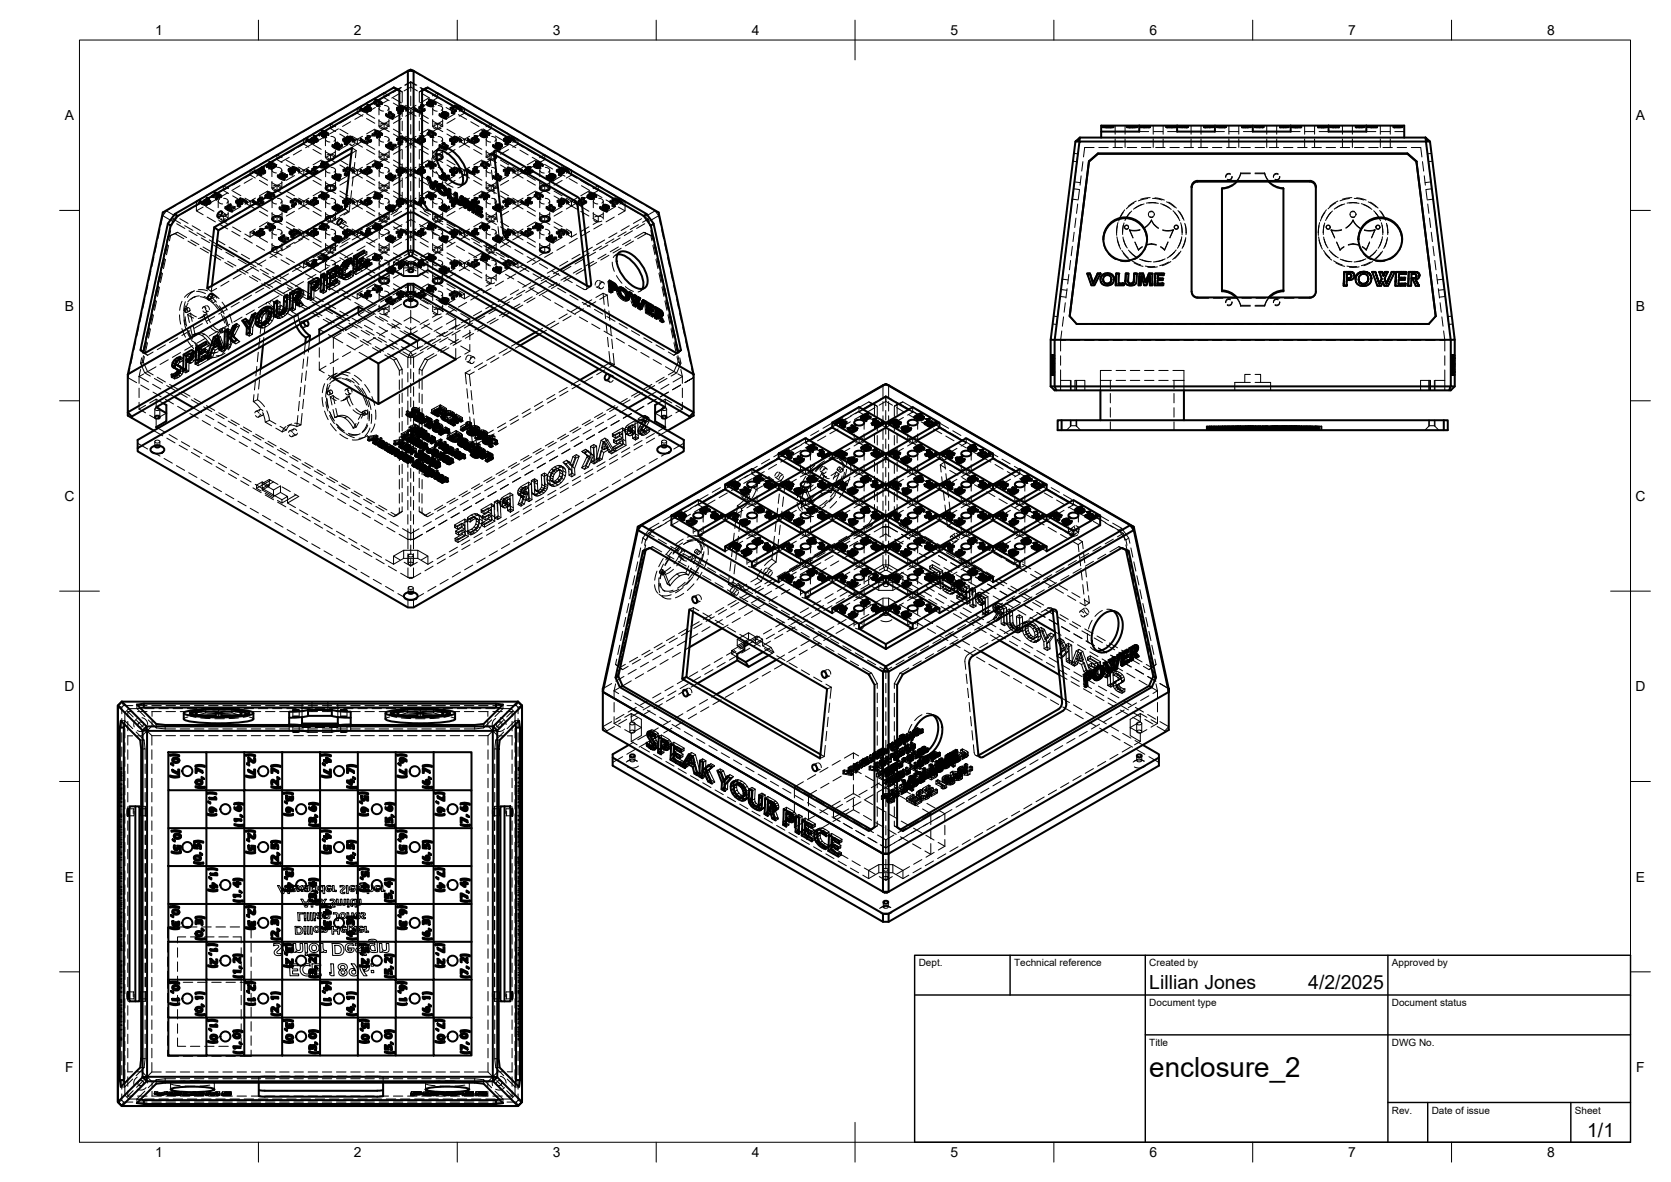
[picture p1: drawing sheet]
<svg xmlns="http://www.w3.org/2000/svg" width="420mm" height="297mm" viewBox="0 0 420 297" stroke-linecap="round" stroke-linejoin="round" font-family="sans-serif">
<defs><g id="words">
<text font-size="7" x="289" y="270.6">enclosure_2</text>
<g font-size="4.9">
<text x="289" y="248.5">Lillian Jones</text>
<text x="329" y="248.5">4/2/2025</text>
<text x="399.1" y="285.7">1/1</text>
</g>
<g font-size="3.5">
<text x="39" y="8.8">1</text>
<text x="89" y="8.8">2</text>
<text x="139" y="8.8">3</text>
<text x="189" y="8.8">4</text>
<text x="239" y="8.8">5</text>
<text x="289" y="8.8">6</text>
<text x="339" y="8.8">7</text>
<text x="389" y="8.8">8</text>
<text x="16.3" y="30.2">A</text>
<text x="411.3" y="30.2">A</text>
<text x="16.3" y="78">B</text>
<text x="411.3" y="78">B</text>
<text x="16.2" y="125.9">C</text>
<text x="411.2" y="125.9">C</text>
<text x="16.2" y="173.7">D</text>
<text x="411.2" y="173.7">D</text>
<text x="16.3" y="221.6">E</text>
<text x="411.3" y="221.6">E</text>
<text x="16.4" y="269.4">F</text>
<text x="411.4" y="269.4">F</text>
<text x="39" y="290.8">1</text>
<text x="89" y="290.8">2</text>
<text x="139" y="290.8">3</text>
<text x="189" y="290.8">4</text>
<text x="239" y="290.8">5</text>
<text x="289" y="290.8">6</text>
<text x="339" y="290.8">7</text>
<text x="389" y="290.8">8</text>
</g>
<g font-size="2.5">
<text x="231" y="242.9">Dept.</text>
<text x="255" y="242.9">Technical reference</text>
<text x="289" y="242.9">Created by</text>
<text x="350" y="242.9">Approved by</text>
<text x="289" y="252.8">Document type</text>
<text x="350" y="252.8">Document status</text>
<text x="289" y="262.9">Title</text>
<text x="350" y="262.9">DWG No.</text>
<text x="350" y="279.9">Rev.</text>
<text x="360" y="279.9">Date of issue</text>
<text x="396" y="279.9">Sheet</text>
</g>
</g></defs>
<!-- layer: Hidden -->
<g fill="none" stroke="#000" stroke-width=".25">
<path d="M99.9 19.5l-2.1 1.2M100.9 18.9l2.4-1.4 2.3 1.4M106.7 19.5l2 1.2M65.8 39.1l-2 1.2M68.9 37.3l-2 1.2M69.6 38.9l1.3 .7M69.6 38.9l-1.3 .7M69.6 38.9v1.2M69.8 39.9l-2.1 1.2M70.9 39.3l-1.3 .8M72 35.5l-2 1.3M72.7 39.5l-2 1.2"/>
<path d="M72.9 38.1l-2.1 1.2M74 37.6l-2.1 1.1M75 37l1.3-.8 1.4 .8M75.1 33.8l-2 1.2M75.8 37.7l-2.1 1.2M76 36.3l-2.1 1.2M76.3 35v1.2M77.1 34.9l.2-.1v.4l-.2 .1M77.3 34.8l.1 .5-.1-.1M77.3 35.1l-.2-.2v.4l.2 .2M77.4 34.9l1.6 .8v.4l-1.6-.8M77.7 34.2l-1.4 .8 1.4 .7-.4-.2v-.4l.4 .2"/>
<path d="M78 35.5l-.3-.2v.4l.3 .2M78.2 32l-2 1.2M78.2 34.9l.1-.2-.1 .6M78.2 34.8v.4M78.3 34.7l.1-.1-.1 .5M78.3 35l-.1-.1 .1 .5M78.4 34.6l.3-.1v.4l-.3 .1M78.5 35.1l-.2-.1v.4l.2 .2M78.5 34.8v.4M78.6 34.9l.2 .5-.2-.1M78.6 34.7v.4M78.7 34.6v.4"/>
<path d="M78.7 34.5l.3-.1v.4l-.3 .1M78.7 37.6l2.1 1.1M78.7 36.3l2.1 1.2M78.8 35l.2 .1v.4l-.2-.1M78.8 35.8l-.8-.3v.4l.8 .3M78.8 34.6h-.1l.1 .4M78.8 35.3l-.3-.2v.5l.3 .1M78.9 34.1v.4zM78.9 35.9l-2.1 1.2M78.9 34.1h-.1M78.9 34.5h-.1M79 35.1h.1v.5l-.1-.1"/>
<path d="M79 34l.6 .1v.4l-.6-.1 .3 .1v.4l-.3-.1M79 34.7l-.2-.1v.4l.2 .1M79 35.7l-.2 .1v.4l.2-.1M79.1 34.5l-2.1 1.2M79.1 35.1l.1 .5h-.1M79.2 35.4h.3v.4h-.3zM79.2 35.4l-.4-.1v.4l.4 .1M79.2 34.7h-.2v.4h.2M79.2 35.2h.2l-.2 .4M79.3 34.3l-.5-.2v.4l.5 .2M79.3 34.5l.4 .2v.4l-.4-.2M79.4 34.8l-.2-.1v.4l.3 .1-.1 .4"/>
<path d="M79.5 35.2v.4M79.6 35v.5zM79.6 35l-.2-.2v.4l.2 .2M79.6 34.1l-.3 .2v.4l.3-.2M79.6 35.5v.1M79.7 34.7l.2 .2v.4l-.3-.1M79.8 35.3l-.3 .1M79.8 35.7l-.3 .1M79.9 34.9v.6v-.2M79.9 35.1l-.1 .6 .1-.2M79.9 35v.4M80.3 33.5l.1-.1-.1 .5z"/>
<path d="M80.3 33.5l-.2 .1M80.3 33.9l-.2 .1M80.3 33.8l-.2-.2v.4l.2 .2M80.4 33.4l.3-.1v.4l-.3 .1M80.6 33.5l-.3 .3v.4l.3-.3M80.7 33.3l.2-.1v.4l-.2 .1M80.8 33.5h-.2v.4h.2M80.8 32.4l-2.1 1.2M80.8 32.8l.2-.2v.4l-.2 .2M80.8 33.8h.2l-.2 .5M80.9 33.2h.3v.4h-.3M80.9 33.5h-.1v.4h.1"/>
<path d="M81 32.6l.3 .2v.4l-.3-.2M81 33.8l.1-.2-.1 .6M81 32.8h-.2v.4h.2M81 33.9l-.2-.1v.5l.2 .1M81.1 33.5h-.2v.4h.2M81.1 33.6v.5M81.1 33.9l-.1 .5 .1-.1M81.2 33.2l.1 .1v.4l-.1-.1M81.2 34l-.1-.5 .1 .5M81.2 34.2l.2-.1v.4l-.2 .1M81.3 33.8l-.2 .1 .2 .7M81.3 30.2l-2.1 1.2"/>
<path d="M81.3 32.8l.4 .1v.4l-.4-.1M81.3 33.3v.4M81.4 33.6h.1l-.1 .4M81.4 34.1l.1-.1-.1 .5M81.4 33.4v.4M81.4 33.6v.4M81.4 34.3l-.1-.1 .1 .5M81.5 33.5l-.1 .5 .1-.6v.4M81.5 33.8h-.2v.4h.2M81.5 33.6v.4M81.5 34v.4M81.6 33.1l-.6-.3v.4l.6 .3"/>
<path d="M81.6 33.6h.1l-.1 .8M81.6 33.8h-.1v.4h.1l-.2 .1v.4l.2-.1M81.6 33.8v.6M81.7 33.6l.2 .4h-.2M81.7 32.9l.4 .2v.4l-.4-.2M81.8 34.1l-.2 .1v.4l.2-.1M81.8 38.1l1.3 .8 1.3-.8M81.8 39.4l2.6 1.5M81.8 35v1.6M81.8 37.8v1.7M81.9 33.6v.4M81.9 33.2l-.3-.1v.4l.3 .1"/>
<path d="M82 33.7v.4M82 34l-.2 .1v.4l.2-.1M82 39.8l.1 .1a1.87 1.87 0 0 0 1.9 .1M82 34.2l-2.1 1.2M82 33.7l.1 .6-.1-.2M82.1 33.9l-.1 .5 .1-.1M82.1 33.8v.4M82.1 33.1l.3 .2v.4l-.3-.2M82.2 32.7l-2.1 1.2M82.2 39l.1-.1a1.8 1.8 0 0 1 1.9 .2M82.2 34.5a.62 .62 0 0 0-.3 .7 .62 .62 0 0 0 .6 .4l.5 .1M82.4 33.3l.3 .2v.4l-.3-.2"/>
<path d="M82.5 33.7l-.6-.5v.4l.6 .5M82.7 33.5l-.2 .2v.4l.2-.2M83.1 32.3l1.3 .8M83.1 31.1l1.3 .8M83.1 31.1l-1.3 .7M83.1 31.1v1.2M83.1 38.9l1.3 .7M83.1 38.9l-1.3 .7M83.1 38.9v1.2M83.2 34.3a.81 .81 0 0 1 .8 .2 .81 .81 0 0 1 .2 .8l-.2 .2M83.5 36.4l.2-.1v.4l-.2 .1M83.7 36.3l.4 .3"/>
<path d="M83.8 36.7l-.3-.3v.4l.3 .3M84.1 36.6l.2 .2v.4l-.6-.5M84.1 36.9l-.3-.2v.4l.3 .2M84.1 36.2v.4M84.1 36.5l.1-.5-.1 .6M84.2 36.3l-.1-.1 .1 .5M84.2 36l.2-.1-.2 .5M84.3 36.8l.3 .1v.4l-.3-.1M84.3 35v1.6M84.3 37.8v1.7M84.3 36.4v.4M84.4 31.6l-1.3 .7"/>
<path d="M84.4 35.9l.2-.1-.2 .5M84.4 39.4l-1.3 .7M84.4 28.4l-2.1 1.2M84.5 37.1l-.4-.2v.4l.4 .2M84.5 36.4h-.2l.2 .4M84.5 36.1l.1 .5zM84.5 36v.5M84.6 35.8l.2-.1v.4l-.2 .1M84.6 36l-.1 .8h.1M84.6 36.2h.1v.4h-.1M84.6 36.9l.6 .3v.4l-.6-.3M84.7 35.9v.5"/>
<path d="M84.7 36.8l-.1-.4h.2v.4M84.7 36.5v.5M84.7 36.2h.2v.4h-.2M84.8 35.7l.1 .1v.4l-.1-.1M84.8 36.6v.4M84.8 35.9l-.1 .5 .1-.1M84.8 36.7v.4M84.8 36.4l-.1 .4h.1M84.8 37.2l-.3-.1v.4l.3 .1M84.9 35.8v.4M84.9 36.2l.2-.1v.4l-.2 .1M85 35.8l-.2 .1v.4l.2-.1"/>
<path d="M85 36.7h-.2v.4l.2 .1M85 36.4l.1 .5zM85.1 36.1v.4M85.1 36.3v.4M85.1 32.4l-2.1 1.2M85.1 36.5h.2v.4h-.2M85.2 36l.2 .1v.4l-.2-.1M85.2 37.2h.2v.4h-.2M85.2 37.3l-.4-.1v.4l.4 .1M85.2 36.2l-.1 .5 .1-.1M85.3 36.5h.1v.4h-.1M85.3 30.9l-2.1 1.2"/>
<path d="M85.3 36.8l-.3-.1v.5h.3M85.4 36.1l-.2 .5 .2-.1M85.4 36.5h.2v.4h-.2M85.4 37.2l-.2 .1v.4l.2-.1M85.4 33.7l2.1 1.2M85.4 32.5l2.1 1.1M85.5 36.7l-.2 .1v.4l.2-.1M85.6 36.5l.3-.3v.4l-.3 .3M85.8 36.6l.1-.1-.1 .5zM85.8 36.6l-.3 .1v.4l.3-.1M85.9 36.2l.2 .2v.4l-.2-.2M86.1 36.4l-.2 .1"/>
<path d="M86.1 36.8l-.2 .1M86.2 35v.4M86.3 34.9l.1-.2-.1 .6M86.3 35.1v-.2v.6M86.6 34.9v.5zM86.6 35.3l-.3-.2v.4l.3 .2M86.6 35.9l.2-.2v.4l-.2 .2M86.6 35l.2 .2v.4l-.2-.2M86.6 34.8v.1M86.6 35.2v.1M86.7 34.8v.4M86.7 34.6h.3v.4h-.3z"/>
<path d="M86.7 34.6l-.3 .1M86.7 35l-.3 .1M86.8 35.2h.2v.5l-.2-.1M86.8 34.8h-.1l.1 .4M86.8 35.7l.6 .2v.4l-.6-.2M86.9 35.5l-.3-.2v.4l.3 .2M86.9 34.8v.4M87 35.2l.2 .1v.4h-.2M87 34.6l.4 .1v.4l-.4-.1M87.1 34.8h-.2v.4h.2M87.2 34.3l.2-.1v.4l-.2 .1M87.2 35.3l.2 .1v.4l-.2-.1"/>
<path d="M87.2 35.5h-.3v.4h.3h-.6v.4l.6 .1M87.2 36v.4zM87.2 34.9l-.1-.1v.4l.1 .1M87.2 35.8l1.1 .7M87.4 34.7l.3 .1v.4l-.3-.1M87.4 35.4h.1l-.1 .4M87.4 34.2l.8 .3v.4l-.8-.3M87.4 35.9h-.1M87.4 36.3h-.1M87.4 35l-.2-.1v.4l.2 .1M87.5 29.8l-2.1 1.2M87.5 35.4v.4"/>
<path d="M87.5 35.5h-.3v.4h.3M87.5 37.6l-2.1 1.2M87.5 26.6l-2.1 1.2M87.5 36.4l-2.1 1.1M87.6 35.3v.4M87.6 35.1l-.2-.1v.4l.2 .1M87.7 35.2l-.1-.1 .1 .5M87.7 34.8l.2 .2v.4l-.2-.2M87.8 35.4l-.3 .1v.4l.3-.1M87.9 35l.1 .5-.1-.1M87.9 35.3l-.1 .5 .1-.1M88 35.1l-.1 .6 .1-.2"/>
<path d="M88 35.2v.4M88.2 30.6l-2.1 1.2M88.2 34.5l.3 .2v.4l-.3-.2M88.3 34.3l1 .8M88.3 29.2l-2 1.1M88.5 29.2l1.3-.8 1.3 .8M88.5 34.2l1.4 .8-1.4 .8M88.5 35.5l1.4 .7M88.5 37.1l1.1 .8M88.5 37l1.4-.8 1.2 .8M88.5 34.7l.4 .2v.4l-.4-.2M88.8 35.1l-1.6-.8v.4l1.6 .8"/>
<path d="M88.9 34.9l.2 .2v.4l-.2-.2M88.9 35.2l-.1-.1 .1 .5M89.1 35.1l-.2 .1v.4l.2-.1M89.2 36.1l-.2 .2a.41 .41 0 0 1-.4 .3 .41 .41 0 0 1-.4-.4M89.4 35.5a.38 .38 0 0 0-.3-.5 .38 .38 0 0 0-.4 .3l-.2 .2M89.6 37.9l-1.3 .7M89.6 37.9l-.2 1.7M89.8 27.2v1.2M89.9 35l1.2 .8-.3-.3v-.4l.3 .3M89.9 35v1.2M90.5 27.1l.2-.1v.4l-.2 .1M90.6 34.9l.2-.1v.4l-.2 .1"/>
<path d="M90.6 24.8l-2.1 1.2M90.7 27l.2 .5-.2-.1M90.8 34.8l.1 .5-.1-.1M90.8 27.3l-.3-.2v.4l.3 .2M90.8 35.1l-.2-.2v.4l.2 .2M90.9 27.1l1.6 .8v.4l-.2-.1M90.9 27.5l1.4 .7M90.9 34.9l1.6 .8v.4l-1.6-.8M91.1 26.4l-1.3 .8 1.3 .8-.3-.3v-.4l.3 .2M91.1 35.5l-1.2 .7M91.1 34.3l-1.2 .7M91.3 28.8l-2.1 1.2"/>
<path d="M91.4 27.4l-2 1.2M91.5 27.7l-.4-.2v.5l.4 .1M91.5 35.5l-.4-.1v.4l.4 .1M91.7 27.1v-.2v.6M91.7 27v.4M91.7 26.9l.2-.1-.2 .5M91.8 27.2l-.1-.1 .1 .6M91.9 34.6l.2-.1v.4l-.2 .2M91.9 26.8l.3-.1v.4l-.3 .1M92 27.4l-.2-.2v.5l.2 .1M92 27v.4M92.1 27.1l.1 .5-.1-.1"/>
<path d="M92.1 26.9v.4M92.2 26.9v.4M92.2 26.7h.3v.4h-.3M92.2 29.8l2 1.2M92.2 28.6l2 1.1M92.2 37.6l2 1.2M92.2 36.4l2 1.1M92.2 27.2l.2 .1v.4l-.2-.1M92.3 28l-.8-.3v.4l.8 .3M92.3 26.8l-.1 .5 .1-.1M92.3 35.8l-.8-.3v.4l.8 .3M92.3 27.5l-.3-.1v.4l.3 .1"/>
<path d="M92.4 26.3v.4zM92.4 26.3h-.1M92.4 26.7h-.1M92.4 34.1v.4zM92.4 34.5h-.1M92.4 34.1h-.1M92.4 34.6l1 .6v.4l-1-.6M92.4 27.3l.2 .1v.4l-.2-.1M92.5 26.2l.6 .1v.4h-.6l.3 .1v.4l-.3-.1M92.5 26.9l-.2-.1v.4l.2 .1M92.5 34l.6 .1v.4l-.6-.1M92.5 27.9l-.2 .1v.4l.2-.1"/>
<path d="M92.5 35.7l-.2 .1v.4l.2-.1M92.6 27.4l.1 .4h-.1M92.6 35.2h.2v.4h-.2M92.6 27.6h.4v.4h-.4zM92.6 27.6l-.3-.1v.4l.3 .1M92.7 27l-.2-.1v.4l.2 .1M92.7 27.4l.1 .4h-.1M92.8 35.2v.4M92.8 26.5l-.5-.2v.4l.5 .2M92.8 26.8l.3 .1v.4l-.3-.1M92.8 34.3l-.5-.2v.4l.5 .2M92.9 27.1l-.2-.1v.4h.2l-.1 .4"/>
<path d="M92.9 35.4l-.3-.2v.4l.3 .2M92.9 35.2l-1-.6a.88 .88 0 0 0 .8 .9l.2 .1M92.9 27.4v.4M93 27.2l.1 .5zM93 27.2l-.1-.1v.4l.1 .1M93.1 26.3l-.3 .2v.4l.3-.2M93.1 27.7l-.1 .1M93.1 34.1l-.3 .2v.4l.3-.2M93.1 35.3l-.2 .1v.4l.2-.1M93.1 26.9l.3 .2v.4l-.4-.1M93.2 35.3v.4M93.2 27.5l-.2 .1"/>
<path d="M93.2 27.9l-.2 .1M93.4 27.1v.6v-.2M93.4 27.3l-.2 .6 .2-.2M93.4 27.2v.5M93.4 35.2l-.2 .1v.4l.2-.1M93.6 33.7l.8-.5v.4l-.8 .5M93.6 33.7v.4M93.7 23.1l-2.1 1.1M93.7 33.8l-.1-.1 .1 .5M93.9 25.6l.3-.1v.4l-.3 .2M94.1 33.6h1v.4h-1M94.2 25.5l.3 .1v.4l-.3-.1"/>
<path d="M94.2 24.7l-2.1 1.2M94.2 33.7l-2.1 1.2 .3 .1v-.4l-.3-.1M94.2 25l.2-.1v.4l-.2 .1M94.2 32.5l-2 1.1M94.3 32.8l.2-.2v.5l-.2 .1M94.4 27l-2.1 1.2M94.4 24.9l.4 .1v.4l-.4-.1M94.4 33.2h.3v.5l-.3-.1M94.5 32.6l.3 .2v.4l-.3-.1M94.5 25.6l1 .6v.4l-1-.6M94.5 25.1l-.3-.1v.4l.3 .1M94.5 32.9l-.2-.1v.4l.2 .1"/>
<path d="M94.5 33.3l-.4 .3v.4l.4-.3M94.5 25.6l-2 1.2M94.6 33.8h.3M94.6 33.8h-.9v.4h1.2M94.7 33.2l-.2 .5h.2M94.7 34.2l.2-.1v.4l-.2 .1M94.7 26.2h.1v.4h-.1M94.8 34.3v.4M94.8 25l.4 .1v.4l-.4-.1M94.8 32.8l.4 .1v.4l-.4-.1M94.8 26.2v.4M94.9 34.3h-.1l.1 .4"/>
<path d="M94.9 34.1l.1-.1-.1 .5M94.9 26.4l-.2-.2v.4l.2 .2M95 26.2l-1.1-.6a.88 .88 0 0 0 .9 .9l.2 .1M95 33.8h-.1v.4h.1M95 34h.1l-.1 .4M95.1 25.3l-.6-.2v.4l.6 .2M95.1 34.2l-.1-.4 .1 .4M95.1 33.1l-.6-.2v.4l.6 .2M95.1 33.6h.2v.4h-.2M95.1 34v.4M95.1 26.3l-.2 .1v.4l.2-.1M95.2 33.9v.4"/>
<path d="M95.2 25.1l.3 .2v.4l-.3-.2M95.2 26.3v.4M95.2 32.9l.4 .2v.4l-.4-.2M95.2 30.3l1.4 .8 1.3-.7M95.2 31.6l1.4 .7M95.3 39.4l1.3 .7M95.3 38.1l1.3 .8M95.3 27.2v1.7M95.3 30v1.7M95.3 33.6v.4M95.3 34.1l-.4 .2v.4l.4-.2M95.3 35v1.6"/>
<path d="M95.3 37.8v1.7M95.4 25.5l-.3-.2v.4l.3 .2M95.4 33.3l-.3-.2v.4l.3 .2M95.4 33.6v.4M95.4 32a1.78 1.78 0 0 0 2 .2M95.5 39.8l.1 .1a1.89 1.89 0 0 0 1.9 .1M95.5 33.7v.4M95.5 34l-.2 .5 .2-.1M95.5 26.2l-.3 .1v.4l.3-.1M95.5 25.3l.4 .2v.4l-.4-.2M95.6 33.1l.3 .2v.4l-.3-.2M95.6 33.8l-.1 .6 .1-.1"/>
<path d="M95.6 34.2h.1M95.6 33.8v.4M95.7 26.7a.62 .62 0 0 0-.4 .7 .62 .62 0 0 0 .7 .5h.4M95.7 31.2v-.1a1.8 1.8 0 0 1 1.9 .3M95.7 39l.1-.1a1.75 1.75 0 0 1 1.9 .2M95.7 34.5a.61 .61 0 0 0-.3 .7 .61 .61 0 0 0 .6 .5h.5M95.9 25.5l.3 .3v.4l-.3-.3M95.9 33.3l.3 .3v.4l-.3-.3M96 25.9l-.6-.4v.4l.6 .4M96 33.7l-.6-.4v.4l.6 .4M96.2 25.8l-.2 .1v.4l.2-.1M96.2 33.6l-.2 .1v.4l.2-.1"/>
<path d="M96.5 24.5l1.4 .8M96.5 23.3l1.4 .8M96.5 23.3l-1.3 .8M96.5 23.3v1.2M96.6 32.3l-1.3 .8M96.6 32.3l1.3 .8M96.6 31.1l1.3 .8M96.6 38.9l1.3 .7M96.6 31.1v1.2M96.6 38.9v1.2M96.6 31.1l-1.3 .8M96.6 38.9l-1.3 .7"/>
<path d="M96.7 26.5a.81 .81 0 0 1 .8 .2 .81 .81 0 0 1 .1 .8l-.2 .2M96.7 34.3a.79 .79 0 0 1 .8 .2 .79 .79 0 0 1 .2 .8l-.2 .2M96.8 21.3l-2.1 1.1M96.9 36.4l.3-.1v.4l-.3 .1M96.9 28.7l.3-.2v.5l-.3 .1M97.2 36.3l.4 .3M97.2 28.5l.5 .5v.4l-.5-.4M97.3 36.7l-.4-.3v.4l.4 .3M97.3 28.9l-.4-.2v.4l.4 .2M97.5 25.2l-2.1 1.2M97.6 36.6l.1 .2v.4l-.5-.5M97.6 36.1l.1-.1v.7"/>
<path d="M97.6 36.9l-.3-.2v.4l.3 .2M97.6 29.1l-.3-.2v.4l.3 .2M97.6 36.2v.4M97.6 28.3l.3-.2v.4l-.3 .2M97.6 23.8l-2 1.2M97.7 36.3l-.1-.2v.5M97.7 36l.1-.1v.4l-.1 .1M97.7 36.4v.3l.3 .2v.4l-.3-.1M97.7 29l.3 .1v.4l-.3-.1M97.8 27.2v1.7M97.8 30v1.7M97.8 36.4v.4"/>
<path d="M97.8 35.9l.5-.2v.4l-.5 .2M97.8 35v1.6M97.8 37.8v1.7M97.9 23.8l-1.4 .7M97.9 31.6l-1.3 .7M97.9 39.4l-1.3 .7M97.9 38.1l-1.3 .8M97.9 37.1l-.3-.2v.4l.3 .2M97.9 28.1h.3v.4h-.3zM97.9 29.3l-.3-.2v.4l.3 .2M98 36.1v.4M98 36.4h-.2v.4h.2"/>
<path d="M98 36v.4M98 36.2l.1 .4zM98 36.9l.6 .3v.4l-.6-.3M98 29.1l.6 .3v.4l-.6-.3M98.1 35.9l-.1 .5h.1M98.1 36.2h.2l-.2 .4M98.2 28.2l.3 .2a.8 .8 0 0 1 .7 .8l-1-.6M98.2 28.1l.2 .1v.4l-.2-.1M98.3 35.7l.1 .5-.1-.1M98.3 35.9l-.2 .5 .2-.1M98.3 36.2h1.1v.4h-1.1M98.3 28.2v.4"/>
<path d="M98.3 37.2l-.4-.1v.4l.4 .1M98.3 29.4l-.4-.1v.4l.4 .2M98.4 35.8l.1 .4h-.1M98.4 28.2h-.1v.4h.1M98.5 36.8v.4M98.5 35.8l-.2 .1v.4l.2-.1M98.6 36.7l.5-.3v.5l-.5 .2M98.6 37.2h.3v.4h-.3M98.6 29.4h.3v.5l-.3-.1M98.7 28.8l-1.1-.5v.4l1.1 .5M98.7 37.3l-.4-.1v.4l.4 .1M98.7 29.6l-.4-.2v.5l.4 .1"/>
<path d="M98.7 36.9l-.2-.1v.4l.2 .1M98.9 37.2l-.2 .1v.4l.2-.1M98.9 29.4l-.2 .2v.4l.2-.1M98.9 25.9l2.1 1.2M98.9 24.7l2.1 1.2M98.9 33.7l2.1 1.2M98.9 32.5l2.1 1.1M98.9 28.9l-.2-.1v.4l.2 .2M99.1 36.4h-1.1v.4l1.1 .1M99.2 28.8l-.3 .1v.5l.3-.2M99.4 36.2l.1 .5-.1-.1M99.5 36.3v.4"/>
<path d="M99.6 36.4l-.9 .5v.4l.9-.5M99.7 27.2v.4M99.7 34.8l.3-.1v.4l-.3 .1M99.7 27.1l.2-.2-.2 .6M99.8 27.3l-.1-.2 .1 .6M100 34.7v.4M100 27.1l.1 .6zM100 27.5l-.2-.2v.4l.2 .2M100 35.9l.3-.2v.4l-.3 .2M100 28.1l.3-.2v.4l-.3 .2M100.1 34.7l.2-.1v.5h-.2M100.1 27.2l.2 .2v.4l-.2-.1"/>
<path d="M100.1 27l-.1 .1M100.1 27.5h-.1M100.2 27v.4M100.2 26.8h.3v.4h-.3zM100.2 26.8l-.3 .1M100.2 27.2l-.3 .2M100.2 34.8l.4 .2a.75 .75 0 0 1 .7 .8l-1.1-.6M100.3 27.4l.2 .1v.4l-.2-.1M100.3 34.6l.2 .2v.4l-.2-.1M100.3 27h-.1l.1 .4M100.3 35.7l.5 .2v.4l-.5-.2M100.3 27.9l.5 .2v.4l-.5-.2"/>
<path d="M100.3 27.7l-.3-.2v.4l.3 .2M100.4 34.8v.4M100.4 27h-.1l.1 .4M100.4 22.8l.7 .3M100.4 22.6l.7 .5M100.5 27.5h.1v.5l-.1-.1M100.5 26.8l.3 .1v.4l-.3-.1M100.5 34.8h-.1v.4h.1M100.5 27.1l-.1-.1 .1 .5M100.6 23.4l-2.1 1.2M100.6 34.3l.2-.1v.4l-.2 .1M100.6 26.5l.2-.1v.4l-.2 .2"/>
<path d="M100.6 27.5l.2 .1v.4h-.2M100.6 27.8l-.3-.1v.4l.3 .1M100.7 36v.4zM100.7 36l-.7-.1v.4l.7 .1M100.7 28.2v.4zM100.7 28.2l-.7-.1v.4l.7 .1M100.7 27.1h-.2v.4h.2M100.7 35.4l-1-.6v.4l1 .6M100.7 22l-2 1.2M100.8 26.9l.3 .2v.4l-.3-.2M100.8 34.2l.9 .3v.4l-.9-.3M100.8 27.6h.2l-.2 .4"/>
<path d="M100.8 26.4l.9 .3v.4l-.9-.3M100.8 35.9h.1M100.8 36.3h.1M100.8 28.1h.1M100.8 28.5h.1M100.9 27.2l-.2-.1v.4l.2 .1M100.9 22l-2 1.2M101 27.6v.4M101 27.7l-.4 .1v.4h.4M101 29.8l-2.1 1.2M101 37.6l-2.1 1.2M101 36.4l-2.1 1.1"/>
<path d="M101 28.6l-2.1 1.2M101 35.5l-.3-.1v.4l.3 .1M101 27.5v.4M101.1 27.3l-.2-.1v.4l.2 .1M101.1 27.1l.2 .1v.4l-.2-.3v.6M101.1 23.1v2.6M101.1 26.9v2.4M101.1 30.4v2.4M101.1 34v2.4M101.1 37.6v2.4M101.2 27.7h-.2v.5l.2-.1M101.3 35.4l-.3 .1v.4l.3-.1"/>
<path d="M101.3 27.2l.1 .6-.1-.2M101.4 27.5l-.2 .6 .2-.2M101.4 27.3v.6v-.5M101.7 34.5l.3 .2v.4l-.3-.2M101.7 26.7l.3 .2v.4l-.3-.2M101.7 21.4l1.6-.9v2.5M102 21.4l1.3-.7 1.3 .7M102 26.5l1.3 .7-1.3 .8M102 27.7l1.3 .8M102 29.2l1.3-.7 1.3 .7M102 37l1.3-.8 1.3 .8M102 34.7l.3 .2v.4l-.3-.2"/>
<path d="M102 26.9l.3 .2v.4l-.3-.2M102 35.5l1.3 .7M102 34.3l1.3 .7M102.3 35.1l-1.7-.8v.4l1.7 .8M102.3 27.3l-1.7-.8v.5l1.7 .7M102.3 34.9l.3 .2v.4l-.3-.2M102.3 27.1l.3 .2v.4l-.3-.2M102.4 35.2l-.1-.1 .1 .5M102.4 27.4l-.1-.1 .1 .5M102.6 35.1l-.2 .1v.4l.2-.1M102.6 27.3l-.2 .1v.4l.2-.1M103.3 20.7v1.2"/>
<path d="M103.3 24.2v2.4M103.3 27.7v2.4M103.3 31.3v2.4M103.3 34.9v2.4M103.3 38.4v2.4M103.3 21.9l-1.7 .9M103.3 21.9l1.6 .9M103.3 20.5l1.5 .9M103.3 35l1.3 .8-.3-.3v-.4l.3 .3M103.3 27.2v1.3M103.3 35v1.2M103.3 35l-1.3 .8"/>
<path d="M104 34.9l.2-.1v.4l-.2 .1M104 27.1l.2-.1v.4l-.2 .1M104.2 34.8l.2 .5-.2-.1M104.2 27l.2 .5-.2-.1M104.3 35.1l-.3-.2v.4l.3 .2M104.3 27.4l-.3-.3v.4l.3 .3M104.4 34.9l.6 .4M104.4 27.1l1.6 .8v.4l-1.6-.8M104.6 26.5l-1.3 .7 1.3 .8-.3-.2v-.4l.3 .2M104.6 27.7l-1.3 .8M104.6 35.5l-1.3 .7M104.6 34.3l-1.3 .7"/>
<path d="M104.9 35.5l-.3-.1v.4l.3 .1M104.9 34.8l.9-.5v.5l-.9 .5M104.9 27.7l-.3-.1v.4l.3 .2M105 35.3l1 .4v.4l-1.6-.8M105 34.9v.4M105.1 35l-.1-.1 .1 .5M105.3 26.9l.3-.2v.4l-.3 .2M105.4 23.1v2.6M105.4 26.9v2.4M105.4 30.4v2.4M105.4 34v2.4M105.4 37.6v2.4"/>
<path d="M105.5 34.8h1v.4h-1M105.6 26.7l.2 .1M105.6 22l2.1 1.2M105.6 37.6l2.1 1.2M105.6 29.8l2.1 1.2M105.6 36.4l2.1 1.1M105.6 28.6l2.1 1.2M105.8 35.8l-.9-.3v.4l.9 .3M105.8 28l-.9-.3v.5l.9 .2M105.8 26.8l.1 .5-.3-.2M105.8 22l2.1 1.2M105.8 34.3l.2 .1v.4h-.2"/>
<path d="M105.9 34.1v.4zM105.9 26.3v.4zM105.9 34.5h-.1M105.9 34.1h-.1M105.9 26.7l-.1 .1M105.9 26.3l-.1 .1M105.9 26.9l1 .5v.4l-1-.5M105.9 34.5l-.4 .3v.4l.4-.3M105.9 34l.7 .1v.4l-.7-.1M105.9 26.3l.7 .1v.4l-.7-.1M106 35.7l-.2 .1v.4l.2-.1M106 27.9l-.2 .1v.4l.2-.1"/>
<path d="M106 23.4l2 1.2M106 34.4l-.1 .5 .1-.1M106 35.4l.3-.1v.4l-.3 .1M106.1 27.4h.2v.4l-.2 .1M106.1 22.8l-.7 .3M106.1 22.6l-.7 .5M106.2 35.4v.5M106.3 35h-1.2v.4h1.2M106.3 27.4v.4M106.3 35.5l-.1-.1 .1 .5M106.3 35.3l.1-.1-.1 .5M106.3 34.3l-.5-.2v.4l.5 .2"/>
<path d="M106.3 26.5l-.5-.1v.4l.5 .1M106.3 27.6l-.2-.2v.5l.2 .1M106.4 27.4l-1.1-.5a.91 .91 0 0 0 .9 .8l.2 .1M106.4 35h-.1v.4h.1M106.4 35.2h.1l-.1 .5M106.5 35.4l-.1-.4 .1 .4M106.5 34.8h.2v.4h-.2M106.5 35.2v.4M106.6 35.1v.4M106.6 34.1l-.3 .2v.4l.3-.2M106.6 26.4l-.3 .1v.4l.3-.1M106.6 27.5l-.3 .1v.4l.3-.1"/>
<path d="M106.6 27.5v.4M106.7 34.8v.4M106.7 35.3l-.4 .2v.4l.4-.2M106.8 34.8v.4M106.9 34.9v.4M106.9 35.2l-.2 .5 .2-.1M106.9 27.4l-.3 .1v.4l.3-.1M107 35l-.1 .6 .1-.1M107 35.4h.1M107 35v.4M107.3 25.9v.4M107.3 25.9v-.2v.6"/>
<path d="M107.3 25.7l.2-.1-.2 .6M107.4 26.1l-.1-.2 .1 .6M107.4 33.5l.3-.2v.4l-.3 .2M107.5 25.6l.2-.1v.4l-.2 .1M107.5 26.2l-.1-.1 .1 .5M107.6 25.8v.4M107.6 25.9l.2 .5-.2-.1M107.7 25.7v.4M107.7 33.3l.2 .1v.4l-.2-.1-2.1 1.2M107.7 25.9l-2.1 1.2M107.7 32.5l-2.1 1.1M107.7 24.7l-2.1 1.2"/>
<path d="M107.7 32.8l.2-.2v.5l-.2 .1M107.7 25l.2-.1v.4l-.2 .1M107.7 25.5h.3v.4h-.3M107.8 26l.2 .1v.5l-.2-.2M107.9 25.7h-.2l.2 .4M107.9 26.3l-.4-.1v.4l.4 .2M107.9 32.6l.4 .2v.4l-.4-.1M107.9 24.9l.4 .1v.4l-.4-.1M107.9 33.4l1.1 .6v.4l-1.1-.6M108 32.9l-.3-.1v.4l.3 .1M108 25.1l-.3-.1v.4l.3 .1M108 26.1l.1 .1v.4h-.1"/>
<path d="M108 25.7h-.1v.4h.1M108 25.5l.4 .1v.4l-.4-.1M108.1 26.2h.2v.5l-.2-.1M108.2 34h.2v.4h-.2M108.2 26.4h.3v.4h-.3zM108.2 26.4l-.3-.1v.5h.3M108.2 25.8l-.2-.1v.4l.2 .1M108.3 26.2l.1 .1-.1 .4M108.3 32.8l.4 .1v.4l-.4-.1M108.3 25l.4 .2v.4l-.4-.2M108.4 34v.4M108.4 25.6l.3 .1v.4l-.3-.1"/>
<path d="M108.4 34.1l-.2-.1v.4l.2 .2M108.4 34l-1-.5a.91 .91 0 0 0 .9 .8l.1 .1M108.4 25.9l-.2-.1v.4h.3l-.1 .5M108.5 26.2v.5M108.6 33.1l-.6-.2v.4l.6 .2M108.6 25.3l-.6-.2v.4l.6 .2M108.6 39.7l.5 2.3M108.6 26l.1 .5zM108.6 26l-.2-.1v.4l.2 .1M108.6 34.1h-.2v.5l.2-.1M108.7 26.5l-.1 .1M108.7 25.7l.2 .2v.4l-.3-.1"/>
<path d="M108.7 32.9l.3 .2v.4l-.3-.2M108.7 34.1v.4M108.7 25.2l.3 .1v.4l-.3-.1M108.7 23.8l1.3 .8M108.7 30.4l1.3 .7 1.3-.7M108.7 31.6l1.3 .7M108.7 39.4l1.3 .7M108.7 38.1l1.3 .8M108.8 26.3l-.3 .1M108.8 26.7l-.3 .1M108.8 27.2v1.7M108.8 30.1v1.6"/>
<path d="M108.8 35v1.6M108.8 37.8v1.7M108.9 33.3l-.3-.2v.4l.3 .2M108.9 25.5l-.3-.2v.4l.3 .2M108.9 23.8l2.1 1.2M108.9 32.1a1.75 1.75 0 0 0 2 .1M108.9 25.9l.1 .7-.1-.3M109 34l-.3 .1v.4l.3-.1M109 26.1l-.2 .6 .2-.1M109 26.1v.4M109 33.1l.3 .2v.4l-.3-.2M109 25.3l.3 .2v.4l-.3-.2"/>
<path d="M109.1 25.2l2 1.2M109.2 31.2a1.75 1.75 0 0 1 1.9 .2M109.2 26.7a.61 .61 0 0 0-.4 .7 .61 .61 0 0 0 .7 .5h.4M109.2 34.5a.61 .61 0 0 0-.4 .7 .61 .61 0 0 0 .7 .5h.4M109.3 33.3l.4 .3v.4l-.4-.3M109.3 25.5l.4 .3v.4l-.4-.3M109.5 33.7l-.6-.4v.4l.6 .4M109.5 25.9l-.6-.4v.4l.6 .4M109.7 38.8a.69 .69 0 0 0-.9 .6 .69 .69 0 0 0 .8 .8h.2M109.7 33.6l-.2 .1v.4l.2-.1M109.7 25.8l-.2 .1v.4l.2-.1M109.8 21.3l2 1.1"/>
<path d="M109.9 37.7l-.6 .3-.4 .6M110 24.6l-1.3 .7M110 32.3l1.3 .8M110 32.3l-1.3 .8M110 23.3l1.3 .8M110 23.3l-1.3 .8M110 23.3v1.3M110 31.1v1.2M110 38.9v1.2M110 31.1l-1.3 .8M110 31.1l1.3 .8M110 38.9l-1.3 .7"/>
<path d="M110 38.9l1.3 .7M110.2 26.5a.8 .8 0 0 1 .8 .2 .8 .8 0 0 1 .1 .9l-.2 .1M110.2 34.3a.81 .81 0 0 1 .8 .2 .81 .81 0 0 1 .1 .8l-.2 .2M110.4 37.2l-1.1 .8M110.4 36.4l.2-.1v.4l-.2 .1M110.4 28.7l.2-.2v.5l-.2 .1M110.6 36.3l.6 .5v.4l-.6-.5M110.6 28.5l.6 .5v.4l-.6-.4M110.7 36.7l-.3-.3v.4l.3 .3M110.7 28.9l-.3-.2v.4l.3 .2M111 36.9l-.3-.2v.4l.3 .2M111 29.1l-.3-.2v.4l.3 .2"/>
<path d="M111.1 28.4v.4M111.1 36l.3-.1v.4l-.3 .2M111.1 28.3l.2-.2-.2 .6M111.1 28.5v-.2v.6M111.2 36.8l.3 .1v.4l-.3-.1M111.2 29l.3 .1v.4l-.3-.1M111.3 27.2v1.7M111.3 30.1v1.6M111.3 35v1.6M111.3 37.8v1.7M111.3 39.4l-1.3 .7M111.3 31.6l-1.3 .7"/>
<path d="M111.3 38.1l-1.3 .8M111.4 35.9v.4M111.4 37.1l-.4-.2v.4l.4 .2M111.4 29.3l-.4-.2v.4l.4 .2M111.4 28.3l.1 .6zM111.4 28.7l-.3-.2v.4l.3 .2M111.4 35.9l.3-.1v.4l-.3 .1M111.5 28.5l.2 .1v.4l-.2-.1M111.5 28.2l-.1 .1M111.5 28.6l-.1 .2M111.5 36.9l.6 .3v.4l-.6-.3M111.5 29.1l.6 .3v.4l-.6-.3"/>
<path d="M111.5 28.2v.4M111.5 28h.4v.4l-.4 .1zM111.5 28l-.2 .1M111.5 28.5h-.2M111.6 36l.4 .2a.84 .84 0 0 1 .7 .8l-1.1-.6M111.7 35.8l.2 .2v.4l-.2-.2M111.7 28.6l.1 .1v.4l-.1-.1M111.7 28.2l-.2 .4h.2M111.7 28.9l-.3-.2v.4l.3 .2M111.7 36v.4M111.8 37.2l-.4-.1v.4l.4 .1M111.8 29.4l-.4-.1v.4l.4 .2"/>
<path d="M111.8 28.2v.4M111.8 28.7l.2 .1v.4l-.2-.1M111.9 28l.3 .1v.4l-.3-.1M111.9 36h-.2v.4h.2M111.9 28.2h-.1v.4l.1 .1M112 25.6l2.1 1.2M112 28.8h.2v.4h-.2M112 29l-.3-.1v.4l.3 .1M112.1 37.2h.3v.4h-.3M112.1 28.3l-.2-.1v.5h.2M112.1 29.4h.3v.5l-.3-.1M112.1 36.6l-1-.6v.5l1 .5"/>
<path d="M112.1 37.3l-.3-.1v.4l.3 .1M112.1 29.6l-.3-.2v.5l.3 .1M112.2 27l2 1.2M112.2 28.1l.3 .1v.5l-.3-.2M112.2 28.8v.4M112.3 28.4l-.2-.1v.4l.2 .1M112.3 28.8v.4M112.4 37.2l-.3 .1v.4l.3-.1M112.4 28.9l-.4 .1v.4l.4-.1M112.4 29.4l-.3 .2v.4l.3-.1M112.4 33.7l2 1.2M112.4 32.5l2 1.1"/>
<path d="M112.4 24.7l2 1.2M112.4 36.7l-.3-.1v.4l.3 .1M112.4 28.7v.5M112.5 28.5l-.2-.1v.4l.2 .1M112.5 28.2l.2 .2v.4l-.2-.3v.5M112.6 28.8l-.2 .1v.4h.2M112.7 36.6l-.3 .1v.4l.3-.1M112.7 28.4l.1 .5-.1-.1M112.8 28.7l-.2 .6 .2-.2M112.8 28.5v.6v-.2M112.8 28.6v.4M112.9 23.1l2 1.1"/>
<path d="M113.1 35l.1 .1M113.1 34.9l.1-.1v.7M113.1 35v.4M113.2 27.1l.3-.2v.4l-.3 .2M113.2 34.8l.2-.1-.2 .5M113.3 35.2v.4M113.4 35.2v.4M113.4 34.7l.4-.2v.4l-.4 .2M113.5 26.9v.4M113.5 35.9l.3-.2v.4l-.3 .2M113.5 28.1l.3-.2v.4l-.3 .2M113.5 34.9v.4"/>
<path d="M113.5 26.9h.2v.4h-.2M113.5 35.2h-.1v.4h.1M113.6 34.8v.4M113.6 35v.4M113.7 34.8l-.1 .4h.1M113.7 35l.1 .4h-.1M113.7 27l.3 .2a.79 .79 0 0 1 .8 .8l-1.1-.6M113.7 26.9l.3 .1v.4l-.3-.1M113.8 35.7l.5 .2v.4l-.5-.2M113.8 27.9l.5 .2v.4l-.5-.2M113.8 34.5l.1 .5-.1-.1M113.8 34.7l-.1 .5 .1-.1"/>
<path d="M113.8 35h1.1v.4h-.8M113.8 35.4h.3M113.8 27v.4M113.9 34.6v.4M114 27h-.2v.4h.2M114 35.5v.4M114 34.6l-.2 .1v.4l.2-.1M114.1 34.3l.2-.1v.4l-.2 .1M114.1 26.5l.2-.1v.4l-.2 .2M114.1 36v.4zM114.1 36l-.6-.1v.4l.6 .1M114.1 28.2v.4z"/>
<path d="M114.1 28.2l-.6-.1v.4l.6 .1M114.2 35.5l.4-.3v.5l-.4 .2M114.2 27.6l-1-.5v.4l1 .5M114.3 35.7l-.3-.2v.4l.3 .2M114.3 34.2l.8 .3v.4l-.8-.3M114.3 26.4l.8 .3v.4l-.8-.3M114.3 35.9h-.1M114.3 36.3h-.1M114.3 28.1h-.1M114.3 28.5h-.1M114.4 37.6l-2 1.2M114.4 29.8l-2 1.2"/>
<path d="M114.4 36.4l-2 1.1M114.4 28.6l-2 1.2M114.5 27.8l-.3-.2v.4l.3 .2M114.6 35.2h-1.1v.4l1.1 .1M114.8 27.6l-.3 .2v.4l.3-.2M114.9 35l.2 .5-.2-.1M115.1 35.1v.4M115.1 27.3l-1-.3v-.5l1.6 .8M115.1 27.3l.6 .4M115.1 27.4l2.1 1.2M115.1 35.1l-.8 .6v.4l.8-.6M115.1 34.5l.4 .2v.4l-.4-.2"/>
<path d="M115.1 26.7l.4 .2v.4l-.4-.2M115.3 28.8l2 1.2M115.5 37l1.3-.8 1.3 .8M115.5 29.2l1.3-.7 1.3 .7M115.5 34.7l.3 .2v.4l-.3-.2M115.5 26.9l.3 .2v.4l-.3-.2M115.5 26.5l1.3 .7-1.3 .8M115.5 35.5l1.3 .7M115.5 34.3l1.3 .7M115.7 35.1l-1.6-.8v.4l1.6 .8M115.8 34.9l.2 .2v.4l-.2-.2M115.8 27.1l.2 .2v.4l-.2-.2"/>
<path d="M115.8 35.2l-.1-.1 .1 .5M115.8 27.4l-.1-.1 .1 .5M116 24.8l2 1.2M116 35.1l-.2 .1v.4l.2-.1M116 27.3l-.2 .1v.4l.2-.1M116.8 27.2v1.3M116.8 35v1.2M116.8 35l-1.3 .8M117.5 34.9l.2-.1v.4l-.2 .1M117.7 34.8l.1 .5-.1-.1M117.8 35.1l-.3-.2v.4l.3 .2M117.8 34.9l.7 .4"/>
<path d="M117.8 35.3l1.6 .8v-.4l-.7-.3M118.1 34.3l-1.3 .7 1.3 .8M118.1 35.5l-1.3 .7M118.1 35.4l-.3-.3v.4l.3 .3M118.2 29.2l2 1.1M118.4 30.6l2 1.2M118.4 35.5l-.3-.1v.4l.3 .1M118.5 35.3l.2 .1M118.6 34.7l.2-.1v.4l-.2 .1zM118.6 34.7l-.1 .1M118.6 35.1l-.1 .2M118.7 35l-.2-.2v.5l.2 .1"/>
<path d="M118.8 34.6l.2-.1v.4l-.2 .1M118.9 34.7l-.2 .3v.4l.2-.2M119 34.5l.3-.1v.5h-.3M119 26.6l2.1 1.2M119.1 34.7h-.2v.5l.2-.1M119.1 37.6l2.1 1.2M119.1 29.8l2.1 1.2M119.1 36.4l2.1 1.1M119.2 35.1l.1-.1-.1 .5M119.2 35.8l-.8-.3v.4l.8 .3M119.3 34.4h.2v.5h-.2M119.3 34.7h-.2v.4h.2"/>
<path d="M119.3 34.1v.4zM119.3 35l.2-.1-.2 .5M119.3 34.1h-.1M119.3 34.5h-.1M119.4 35.2l-.2-.1v.4l.2 .1M119.4 34l.6 .1v.4l-.6-.1M119.4 34.7l.1 .5zM119.4 34.7h-.1v.4h.1M119.4 35.7l-.2 .1v.4l.2-.1M119.5 35.1v.4M119.5 34.9v.4M119.5 34.4l.2 .1v.4h-.2"/>
<path d="M119.5 35.4l.2-.1v.4l-.2 .1M119.6 35.4v.4M119.6 35l-.1 .1v.4l.1-.1M119.7 34.5v.4M119.7 34.8h.1l-.1 .4M119.7 35.3l.2-.1-.2 .5M119.8 34.3l-.6-.2v.4l.6 .2M119.8 34.6v.4M119.8 34.8l-.1 .4h.2l-.1-.4M119.8 35.5l-.2-.1 .2 .5M119.8 34.7v.4M119.8 35h-.2v.4h.2"/>
<path d="M119.9 35.2v.5M119.9 34.8h.2l-.1 .8M120 35h-.2v.4h.2M120 35.4l-.2 .1v.4l.2-.1M120 35.1v.4M120 35.5v-.4v.5M120 34.1l-.2 .2v.4l.2-.2M120.1 34.8l.1 .4h-.1M120.1 35.3l-.1 .1v.4l.1-.1M120.2 34.8v.4M120.3 34.9l.1 .5-.1-.1M120.3 35.2l-.2 .1v.4l.2-.1"/>
<path d="M120.4 35v.4M120.4 35.1l-.1 .5 .1-.1M120.7 33.6v.5l.1-.6-.1 .2M120.8 33.5l.1-.1-.1 .5M120.8 33.8l-.1-.1 .1 .6M120.9 33.4l.3-.1v.4l-.3 .1M121 34l-.2-.2 .2 .6M121.1 33.6v.4M121.1 33.7l.2 .5-.2-.1M121.1 33.5v.4M121.2 33.7l-2.1 1.2M121.2 32.5l-2.1 1.1"/>
<path d="M121.2 32.8l.2-.2v.5l-.2 .1M121.2 33.5v.4M121.2 33.3h.3v.4h-.3M121.3 33.8l.2 .1v.4l-.2-.1M121.3 30.9l2 1.2M121.3 33.5h-.1l.1 .4M121.3 34.1l-.3-.1v.4l.3 .1M121.4 32.6l.4 .2v.4l-.4-.1M121.4 32.9l-.2-.1v.4l.2 .1M121.5 33.9l.1 .5-.1-.1M121.5 32.4l2 1.2M121.5 33.5h-.2v.4h.2"/>
<path d="M121.5 33.3h.3v.4h-.3M121.6 34h.2v.4h-.2M121.7 34.2h.3v.4h-.3zM121.7 34.2l-.4-.1v.4l.4 .1M121.7 33.5h-.2v.4l.2 .1M121.8 34h.1l-.1 .4M121.8 32.8l.4 .1v.4l-.4-.1M121.8 33.3l.4 .2v.4l-.4-.2M121.9 34v.4M121.9 33.6l-.2-.1v.5h.2M122 34v.4M122 33.1l-.6-.2v.4l.6 .2"/>
<path d="M122.1 33.8v.5zM122.1 33.8l-.2-.2v.4l.2 .2M122.1 34.3v.1M122.1 28.4l2.1 1.2M122.2 33.5l.2 .2v.4l-.3-.1M122.2 32.9l.3 .2v.4l-.3-.2M122.2 38.1l1.3 .8 1.3-.8M122.2 39.4l1.3 .7M122.2 31.6l1.3 .7M122.3 34.1l-.3 .1M122.3 34.5l-.3 .1M122.3 35v1.6"/>
<path d="M122.3 37.8v1.7M122.3 33.3l-.3-.2v.4l.3 .2M122.4 33.7v.6v-.2M122.4 33.9l-.1 .2v.4l.1-.2M122.4 33.8v.4M122.5 33.1l.3 .2v.4l-.3-.2M122.6 40h.1a2.07 2.07 0 0 0 1.7 0M122.6 34.5a.61 .61 0 0 0-.3 .7 .61 .61 0 0 0 .7 .5h.4M122.8 33.3l.3 .3v.4l-.3-.3M122.9 33.7l-.6-.4v.4l.6 .4M123.1 33.6l-.2 .1v.4l.2-.1M123.5 32.3l-1.3 .8"/>
<path d="M123.5 38.9l1.3 .7M123.5 38.9l-1.3 .7M123.5 31.1l1.3 .8M123.5 31.1l-1.3 .8M123.5 31.1v1.2M123.5 38.9v1.2M123.6 34.3a.81 .81 0 0 1 .8 .2 .81 .81 0 0 1 .2 .8l-.2 .2M123.9 36.4l.2-.1v.4l-.2 .1M124.1 36.3l.6 .5v.4l-.6-.5M124.2 36.7l-.3-.3v.4l.3 .3M124.2 38.8a.58 .58 0 0 0-.7-.3 .58 .58 0 0 0-.3 .7l.2 2.4M124.3 38.9a1.85 1.85 0 0 0-1.8 .2"/>
<path d="M124.4 32.7l2 1.2M124.4 37.9l-1.1 .7M124.5 36.9l-.3-.2v.4l.3 .2M124.5 34.2l2.1 1.1 .1-.5-.1 .1M124.5 36.2v.4M124.6 36.1l.1-.2-.1 .6M124.6 36.3v-.2v.6M124.7 36.8l.3 .1v.4l-.3-.1M124.8 35v1.6M124.8 37.8v1.7M124.8 39.4l-1.3 .7M124.8 37.1l-.3-.2v.4l.3 .2"/>
<path d="M124.9 36.1v.5zM124.9 36.5l-.3-.2v.4l.3 .2M124.9 36.2l.2 .2v.4l-.2-.2M124.9 36v.1M124.9 36.4v.1M125 36.9l.6 .3v.4l-.6-.3M125 36v.4M125 35.8h.3v.4h-.3zM125 35.8l-.3 .1M125 36.2l-.3 .1M125.1 36.4l.2 .1v.4l-.2-.1M125.1 36l-.1 .4h.1"/>
<path d="M125.2 36.6l-.3-.1v.4l.3 .2M125.2 37.2l-.4-.1v.4l.4 .1M125.2 36v.4M125.2 30.2l2.1 1.2M125.3 36.5h.2v.4h-.2M125.3 35.8l.4 .1v.4l-.4-.1M125.4 36h-.2v.4h.2M125.5 36.5l.2 .1v.4l-.2-.1M125.5 36.7l-.3-.1v.5h.3M125.6 36.1l-.2-.1v.4l.2 .1M125.6 37.2h.2v.4h-.2M125.6 37.3l-.4-.1v.4l.4 .1"/>
<path d="M125.7 35.9l.3 .1v.4l-.3-.1M125.7 36.6v.4M125.7 36.2l-.1-.1v.4l.1 .1M125.8 36.5v.4M125.8 36.7h-.3v.4h.3M125.8 37.2l-.2 .1v.4l.2-.1M125.8 32.5l2.1 1.1M125.9 36.5l.1-.1-.1 .5M125.9 36.3l-.2-.1v.4l.2 .1M126 36.4v.4M126 36l.2 .2v.4l-.2-.2M126.1 36.6l-.3 .1v.4l.3-.1"/>
<path d="M126.2 36.2l.1 .5-.1-.1M126.2 36.5l-.1 .5 .1-.1M126.3 36.3l-.1 .6 .1-.2M126.3 36.4v.4M126.6 35v-.1v.5M126.6 35v.4M126.7 35.1l-.1-.1 .1 .5M126.7 34.8l.2-.1v.4l-.2 .1M126.8 35.2v.4M126.9 34.7l.1-.1-.1 .5M126.9 35.2h-.1l.1 .4M127 35.9l.2-.2v.4l-.2 .2"/>
<path d="M127 34.9v.4M127 34.8v.4M127 34.9v.5v-.5M127 34.6l.2-.1v.4l-.2 .1M127 35h.2v.4h-.2M127.1 34.8v.4h-.2l.2 .4M127.1 34.7v.4M127.2 35.2v.4M127.2 35.3v.5M127.2 35h.2v.4h-.2M127.2 35.4v.4M127.2 34.5l.2 .5-.2-.1"/>
<path d="M127.2 35.7l.6 .2v.4l-.6-.2M127.3 34.7l-.2 .4h.2M127.3 35.1l-.1 .5h.1M127.3 35.5v.4M127.4 34.6v.4l.1-.1v.4l-.1 .1M127.5 34.6l-.2 .1v.4l.2-.1M127.5 34.5l2 1.2M127.5 35.5h-.2v.4h.2M127.5 35.6v-.4v.4M127.5 34.9v.4M127.6 35.1v.4M127.6 34.3l.2-.1v.4l-.2 .1"/>
<path d="M127.6 35.3h.1v.4h-.1M127.6 36v.4zM127.6 36.4l-.6-.1v-.4l.6 .1 2.1 1.1M127.6 34.8l.2 .1v.5l-.2-.2M127.7 35l-.1 .5 .1-.1M127.7 35.3h.2v.4h-.2M127.8 35.5h-.3v.4h.3M127.8 34.2l.8 .3v.4l-.8-.3M127.8 35.9h-.1M127.8 36.3h-.1M127.8 34.9l-.1 .5 .4-.2v.5h-.2M127.9 37.6l-2.1 1.2"/>
<path d="M127.9 36.4l-2.1 1.1M128 35.5h-.2v.4h.2M128.1 35.2l.3-.2v.4l-.3 .3M128.2 35.4l.2-.1-.2 .5zM128.2 35.4l-.2 .1v.4l.2-.1M128.3 35l-.7-.3v-.4l1.6 .8M128.3 35l.9 .5M128.3 32l2.1 1.2M128.4 35l.1 .1v.4l-.1-.1M128.5 35.1l-.1 .2M128.5 35.5l-.1 .2M128.6 34.5l.3 .2v.4l-.3-.2"/>
<path d="M128.9 37l1.3-.8 1.3 .8M128.9 34.7l.4 .2v.4l-.4-.2M128.9 34.3l1.3 .7-1.3 .8M129.3 34.9l.2 .2v.4l-.2-.2M129.3 35.2l-.1-.1 .1 .5M129.5 35.1l-.2 .1v.4l.2-.1M130.2 35v1.2M130.6 36.3l2 1.2M130.7 37.7l2.1 1.2M131.4 33.8l2.1 1.2M132.6 37.6l2 1.2M133.7 38.1l2 1.2"/>
<path d="M133.8 39.5l2.1 1.2M134.5 35.5l2.1 1.3M135.7 39.4l1.3 .7M136.8 39.9l2 1.2M137 38.9l1.3 .7M137 38.9l-1.3 .7M137 38.9v1.2M137.6 37.3l2.1 1.2M140.7 39.1l2.1 1.2M270 38.6l1 .1-.2 1.9-1-.1M275.1 37.1h-2.4l-.3 2.3M276.3 37.1h2.4"/>
<path d="M277.3 32.1v-.5v.5M277.3 32.1h.4v-.5v.5M277.5 31.6v.5M277.6 32.1v-.5v.5M277.7 32.1v-.5v.5M277.7 32.1h.5v-.5l-.1 .5h.5v-.5v.5h.5v-.5v.5M277.8 31.6v.5M277.9 32.1v-.5v.5M277.9 31.6v.5M278 32.1v-.5v.5M278 31.6v.5M278.1 31.6v.5"/>
<path d="M278.1 32.1v-.5v.5M278.2 31.6v.5M278.3 31.6v.5M278.3 32.1v-.5v.5M278.4 31.6v.5M278.5 31.6v.5M278.5 32.1v-.5v.5M278.6 31.6v.5M278.7 31.6v.5M278.8 31.6v.5M278.9 31.6v.5M279 31.6v.5"/>
<path d="M279.1 32.1h.5v-.5v.5M279.1 32.1v-.5v.5M279.1 31.6v.5M279.2 31.6v.5M279.3 31.6v.5M279.3 32.1v-.5v.5M279.4 31.6v.5M279.5 31.6v.5M279.6 31.6v.5M279.6 32.1v-.5v.5M279.7 31.6v.5M279.8 32.1v-.5v.5"/>
<path d="M279.8 31.6v.5M279.9 37.1h2.3M280 31.6v.5M280.1 31.6v.5l-.1-.5v.5h-.3v-.5l-.1 .5M280.4 31.6v2.1M280.4 34.9v2.2M282.9 31.6v2.1M282.9 34.9v2.2M283.3 31.6v.5v-.5v.5h.4M283.4 31.6v.5M283.4 37.1h2.4M283.5 32.1v-.5v.5"/>
<path d="M283.6 31.6v.5M283.7 31.6v.5zM283.7 32.1v-.5v.5M283.7 32.1v-.5v.5h.4M283.7 31.6v.5M283.8 31.6v.5M283.9 31.6v.5M284 32.1v-.5v.5M284 31.6v.5M284.1 31.6v.5M284.2 31.6v.5M284.2 32.1v-.5v.5"/>
<path d="M284.3 31.6v.5M284.4 31.6v.5M284.4 32.1v-.5v.5M284.5 31.6v.5M284.6 31.6v.5M284.7 31.6v.5M284.8 31.6v.5M284.8 32.1v-.5v.5M284.9 31.6v.5M285 31.6v.5M285.1 31.6v.5M285.2 31.6v.5"/>
<path d="M285.2 32.1v-.5v.5M285.4 32.1v-.5v.5M285.4 31.6v.5M285.5 32.1v-.5v.5M285.5 31.6v.5M285.6 31.6v.5h-.5v-.5v.5h-.5v-.5v.5h-.5M285.6 32.1h.4v-.5v.5M285.6 31.6v.5M285.8 32.1v-.5v.5M285.8 31.6v.5M286.4 33.1h2.4M286.6 32.1v-.5v.5"/>
<path d="M286.6 32.1h.3M286.8 31.6v.5M286.9 32.1v-.5v.5M286.9 31.6v.5M287 37.1h2.4M287 31.6v.5M287.1 31.6v.5M287.1 32.1v-.5v.5M287.2 32.1v-.5v.5M287.2 31.6v.5M287.3 31.6v.5M287.4 31.6v.5"/>
<path d="M287.4 32.1v-.5v.5M287.5 31.6v.5M287.6 31.6v.5M287.7 31.6v.5M287.7 31.6v.5h-.4v-.5v.5h-.4M287.7 32.1h.5v-.5v.5h.4v-.5v.5h.6v-.5v.5M287.8 31.6v.5M287.9 31.6v.5M288 31.6v.5M288.2 31.6v.5M288.4 31.6v.5M288.5 31.6v.5"/>
<path d="M288.6 31.6v.5M288.7 31.6v.5M288.8 31.6v.5M288.9 31.6v.5M288.9 32.1v-.5v.5M289 31.6v.5M289.1 31.6v.5M289.2 32.1v-.5v.5M290 31.6v2.1M290 34.9v2.2M290 33.1h2.4M290.6 37.1h2.3"/>
<path d="M292.5 31.6v2.1M292.5 34.9v2.2M293.2 31.6v.5M293.2 32.1v-.5v.5h.5M293.3 31.6v.5M293.4 31.6v.5M293.5 32.1v-.5v.5M293.5 31.6v.5M293.6 33.1h2.4M293.6 31.6v.5M293.7 32.1h.5v-.5v.5h.4v-.5v.5h.5v-.5v.5h.5v-.5v.5h.2v-.5v.5M293.7 31.6v.5"/>
<path d="M293.8 31.6v.5M293.9 31.6v.5M294 31.6v.5M294.2 37.1h2.3M294.2 31.6v.5M294.4 31.6v.5M294.5 31.6v.5M294.7 31.6v.5M294.7 32.1v-.5v.5M294.8 31.6v.5M294.9 31.6v.5M295 32.1v-.5v.5"/>
<path d="M295 31.6v.5M295.1 31.6v.5M295.2 31.6v.5M295.3 31.6v.5M295.4 31.6v.5M295.5 32.1v-.5v.5M295.5 31.6v.5M296.4 31.6v.5h.4v-.5M296.4 31.6v.5M296.6 31.6v.5M296.7 32.1v-.5v.5M296.7 31.6v.5"/>
<path d="M296.8 32.1h.4v-.5v.5h.5v-.5v.5h.5v-.5l-.1 .5h.6v-.5v.5M296.8 31.6v.5M296.9 31.6v.5M296.9 32.1v-.5v.5M297 31.6v.5M297.1 31.6v.5M297.2 32.1v-.5v.5M297.2 31.6v.5M297.3 31.6v.5M297.4 31.6v.5M297.5 31.6v.5M297.6 31.6v.5"/>
<path d="M297.7 37.1h2.4M297.8 31.6v.5M297.8 32.1v-.5v.5M297.9 31.6v.5M298 31.6v.5M298 32.1v-.5v.5M298.1 31.6v.5M298.2 31.6v.5M298.3 31.6v.5M298.4 32.1v-.5v.5M298.4 31.6v.5zM298.4 31.6v.5"/>
<path d="M298.5 32.1v-.5v.5M298.5 31.6v.5M298.6 31.6v.5M298.7 31.6v.5zM299.5 31.6v2.1M299.5 34.9v2.2M301.3 37.1h2.4M302 31.6v2.1M302 34.9v2.2M302.7 32.1h.1M302.7 31.6v.5M302.7 32.1v-.5v.5h.5"/>
<path d="M302.8 31.6v.5M302.9 31.6v.5M303 31.6v.5M303 31.6v.5zM303 32.1v-.5v.5M303.1 31.6v.5M303.2 31.6v.5M303.3 31.6v.5M303.4 31.6v.5M303.5 31.6v.5M303.6 31.6v.5M303.7 32.1v-.5v.5"/>
<path d="M303.7 31.6v.5M303.8 31.6v.5M303.9 31.6v.5M304 31.6v.5M304.2 31.6v.5M304.2 32.1v-.5v.5M304.4 31.6v.5M304.5 31.6v.5M304.5 32.1v-.5v.5M304.7 31.6v.5h-.6v-.5v.5h-.4v-.5v.5h-.5M304.7 32.1h.4v-.5v.5M304.7 31.6v.5"/>
<path d="M304.8 32.1v-.5v.5M304.8 31.6v.5M304.9 37.1h2.3M304.9 31.6v.5M305.5 33.1h2.4M305.9 32.1v-.5v.5M305.9 32.1h.4v-.5v.5h.5v-.5l-.1 .5h.5v-.5v.5h.5v-.5v.5h.5v-.5v.5M306.1 31.6v.5M306.2 32.1v-.5v.5M306.2 31.6v.5M306.5 31.6v.5M306.5 32.1v-.5v.5"/>
<path d="M306.6 31.6v.5M306.7 31.6v.5M306.7 32.1v-.5v.5M306.8 31.6v.5M306.9 31.6v.5M307 31.6v.5M307 32.1v-.5v.5M307.1 31.6v.5M307.2 31.6v.5M307.3 32.1v-.5v.5M307.3 31.6v.5M307.4 31.6v.5"/>
<path d="M307.5 31.6v.5M307.6 31.6v.5M307.7 31.6v.5M307.8 31.6v.5M307.9 31.6v.5M308 31.6v.5M308.1 31.6v.5M308.2 31.6v.5M308.2 32.1l.1-.5v.5M308.4 37.1h2.4M309 31.6v2.1M309 34.9v2.2"/>
<path d="M309.1 33.1h2.3M311.5 31.6v2.1M311.5 34.9v2.2M312 37.1h2.4M312.3 31.6v.5zM312.3 32.1v-.5v.5v-.5v.5h.4M312.3 31.6v.5M312.4 31.6v.5M312.5 31.6v.5zM312.5 32.1v-.5v.5M312.5 31.6v.5M312.6 31.6v.5"/>
<path d="M312.6 33.1h2.4M312.7 31.6v.5M312.7 32.1h.5v-.5v.5M312.8 31.6v.5M312.9 31.6v.5M312.9 32.1v-.5v.5M313 32.1v-.5v.5M313 31.6v.5M313.1 31.6v.5M313.2 32.1h.4v-.5v.5h.6v-.5v.5h.4v-.5v.5M313.2 32.1v-.5v.5M313.3 31.6v.5"/>
<path d="M313.4 31.6v.5M313.5 31.6v.5M313.5 32.1v-.5v.5M313.6 31.6v.5M313.7 31.6v.5M313.8 32.1v-.5v.5M313.8 31.6v.5M313.9 31.6v.5M314 32.1v-.5v.5M314 31.6v.5M314.3 32.1v-.5v.5M314.3 31.6v.5"/>
<path d="M314.4 31.6v.5M315.4 32.1v-.5v.5M315.6 37.1h2.4M315.6 31.6v.5M315.7 31.6v.5M315.8 31.6v.5h-.4M315.8 32.1h.5v-.5l-.1 .5h.5v-.5v.5h.5v-.5v.5h.5v-.5v.5M315.8 31.6v.5M316 31.6v.5M316 32.1v-.5v.5M316.1 31.6v.5M316.3 31.6v.5"/>
<path d="M316.4 31.6v.5M316.5 31.6v.5M316.6 31.6v.5M316.7 31.6v.5M316.8 31.6v.5M316.8 32.1v-.5v.5M316.9 31.6v.5M317 31.6v.5M317 32.1v-.5v.5M317.1 31.6v.5M317.2 31.6v.5M317.3 31.6v.5"/>
<path d="M317.4 31.6v.5M317.5 32.1v-.5v.5M317.5 31.6v.5M317.7 31.6v.5M317.8 31.6l-.1 .5M317.8 31.6v.5zM318.5 31.6v2.1M318.5 34.9v2.2M319.2 37.1h2.3M321 31.6v2.1M321 34.9v2.2M321.8 31.6v.5z"/>
<path d="M321.8 32.1v-.5v.5h.4M321.8 31.6v.5M321.9 31.6v.5M322 31.6v.5M322.1 32.1v-.5v.5M322.1 31.6v.5M322.2 32.1h.5v-.5v.5M322.2 31.6v.5M322.3 31.6v.5M322.4 31.6v.5M322.5 31.6v.5M322.5 32.1v-.5v.5"/>
<path d="M322.6 31.6v.5M322.7 32.1v-.5v.5M322.7 37.1h2.4M322.8 31.6v.5M322.9 31.6v.5M323 31.6v.5M323.1 31.6v.5M323.2 31.6v.5M323.3 31.6v.5M323.4 31.6v.5M323.5 31.6v.5M323.6 31.6v.5"/>
<path d="M323.7 31.6v.5h-.5v-.5v.5h-.5M323.7 32.1h.4v-.5v.5M323.7 31.6v.5M323.8 32.1v-.5v.5M323.8 31.6v.5M323.9 31.6v.5M324.5 33.1h2.4M324.8 32.1v-.5v.5M324.8 32.1h.1M324.9 32.1v-.5v.5M324.9 32.1h.4v-.5v.5h.5v-.5v.5M325 31.6v.5"/>
<path d="M325.1 32.1v-.5v.5M325.1 31.6v.5M325.2 31.6v.5M325.2 32.1v-.5v.5M325.4 32.1v-.5v.5M325.4 31.6v.5M325.5 31.6v.5M325.6 31.6v.5M325.6 32.1v-.5v.5M325.7 31.6v.5M325.8 32.1v-.5v.5M325.8 32.1h.4v-.5v.5h.5v-.5v.5h.6v-.5v.5"/>
<path d="M325.8 31.6v.5M325.9 31.6v.5M326 31.6v.5M326 32.1v-.5v.5M326.1 31.6v.5M326.2 31.6v.5M326.3 37.1h2.4M326.3 31.6v.5M326.3 32.1v-.5v.5M326.4 31.6v.5M326.5 31.6v.5M326.6 32.1v-.5v.5"/>
<path d="M326.6 31.6v.5M326.8 31.6v.5M326.8 31.6v.5zM326.9 31.6v.5M327 31.6v.5M327 32.1v-.5v.5M327.1 31.6v.5M327.2 31.6v.5M327.3 31.6v.5M328 31.6v2.1M328 34.9v2.2M328.1 33.1h2.4"/>
<path d="M329.9 37.1h2.4M330.5 31.6v2.1M330.5 34.9v2.2M331.3 31.6v.5zM331.3 31.6v.5h.4M331.3 31.6v.5M331.4 31.6v.5M331.5 32.1v-.5v.5M331.5 31.6v.5M331.6 31.6v.5zM331.6 31.6v.5M331.7 33.1h2.4"/>
<path d="M331.7 32.1v-.5v.5M331.7 31.6v.5M331.7 32.1h.6v-.5v.5h.4v-.5v.5h.5v-.5v.5M331.8 31.6v.5M331.9 31.6v.5M332 31.6v.5M332.1 31.6v.5M332.2 32.1v-.5v.5M332.2 31.6v.5M332.3 31.6v.5M332.4 32.1v-.5v.5M332.4 31.6v.5"/>
<path d="M332.5 31.6v.5M332.5 32.1v-.5v.5M332.6 31.6v.5M332.8 31.6v.5M332.8 32.1v-.5v.5M332.9 31.6v.5M333 32.1v-.5v.5M333 31.6v.5M333.1 31.6v.5M333.2 31.6v.5M333.2 32.1v-.5v.5M333.2 32.1h.5v-.5v.5h.1v-.5v.5"/>
<path d="M333.4 32.1v-.5v.5M333.4 31.6v.5M333.4 37.1h2.4M333.5 32.1v-.5v.5M333.5 31.6v.5M334.4 32.1v-.5v.5M334.4 32.1h.5v-.5v.5h.4v-.5v.5M334.7 31.6v.5M334.7 32.1v-.5v.5M335 31.6v.5M335 32.1v-.5v.5M335.1 31.6v.5"/>
<path d="M335.2 31.6v.5M335.3 31.6v.5M335.3 32.1v-.5v.5M335.3 32.1h.5v-.5l-.1 .5h.5v-.5v.5h.6v-.5v.5M335.4 31.6v.5M335.5 31.6v.5M335.6 31.6v.5M335.7 31.6v.5M335.8 31.6v.5M335.8 32.1v-.5v.5M335.9 31.6v.5M336 31.6v.5"/>
<path d="M336.1 31.6v.5M336.2 31.6v.5M336.3 31.6v.5M336.4 31.6v.5M336.5 32.1v-.5v.5M336.5 31.6v.5zM336.6 31.6v.5M336.7 31.6v.5M336.8 31.6v.5zM337 37.1h2.4M337.5 31.6v2.1M337.5 34.9v2.2"/>
<path d="M340 31.6v2.1M340 34.9v2.2M340.6 37.1h2.4M340.8 31.6v.5zM340.8 32.1v-.5v.5h.5M340.9 31.6v.5M341 31.6v.5M341.1 32.1v-.5v.5M341.1 31.6v.5zM341.1 31.6v.5M341.2 31.6v.5M341.3 32.1h.5v-.5v.5"/>
<path d="M341.3 31.6v.5M341.4 31.6v.5M341.5 31.6v.5M341.5 32.1v-.5v.5M341.6 31.6v.5M341.7 31.6v.5M341.7 32.1v-.5v.5M341.8 32.1v-.5v.5M341.8 31.6v.5M341.9 31.6v.5M342 31.6v.5M342.1 31.6v.5"/>
<path d="M342.2 31.6v.5M342.3 31.6v.5M342.3 32.1v-.5v.5M342.4 31.6v.5M342.5 31.6v.5M342.6 31.6v.5M342.6 32.1v-.5v.5M342.7 31.6v.5h-.5v-.5v.5h-.4M342.7 32.1h.5v-.5v.5M342.8 31.6v.5M342.9 32.1v-.5v.5M342.9 31.6v.5"/>
<path d="M343.6 33.1h2.3M344 32.1v-.5v.5M344.1 37.1h2.4M344.2 31.6v.5M344.3 31.6v.5M344.4 31.6v.5h-.4M344.4 32.1h.4v-.5v.5h.5v-.5v.5h.5v-.5l-.1 .5h.6v-.5v.5M344.4 31.6v.5M344.5 31.6v.5M344.6 32.1v-.5v.5M344.6 31.6v.5M344.7 31.6v.5"/>
<path d="M344.8 31.6v.5M344.8 32.1v-.5v.5M344.9 31.6v.5M345 31.6v.5M345.1 32.1v-.5v.5M345.1 31.6v.5M345.2 31.6v.5M345.3 31.6v.5M345.4 32.1v-.5v.5M345.4 31.6v.5M345.5 31.6v.5M345.6 31.6v.5"/>
<path d="M345.8 31.6v.5M345.9 31.6v.5M346 31.6v.5M346 32.1v-.5v.5M346.1 32.1v-.5v.5M346.1 31.6v.5M346.2 31.6v.5M346.3 31.6v.5M347.1 31.6v2.1M347.1 34.9v2.2M347.1 33.1h2.4M347.7 37.1h2.4"/>
<path d="M349.6 31.6v2.1M349.6 34.9v2.2M350.3 31.6v.5zM350.4 32.1v-.5v.5h.4M350.4 31.6v.5M350.5 31.6v.5M350.6 31.6v.5M350.6 32.1v-.5v.5M350.7 31.6v.5M350.7 33.1h2.4M350.8 32.1h.5v-.5l-.1 .5M350.8 31.6v.5"/>
<path d="M350.9 31.6v.5M351 31.6v.5M351.1 31.6v.5M351.3 32.1v-.5v.5M351.3 37.1h2.4M351.3 31.6v.5M351.4 31.6v.5M351.5 31.6v.5M351.6 31.6v.5M351.6 32.1v-.5v.5M351.7 31.6v.5M351.8 31.6v.5z"/>
<path d="M351.9 32.1v-.5v.5M351.9 31.6v.5M352 31.6v.5M352.1 31.6v.5M352.1 32.1v-.5v.5M352.2 31.6v.5h-.5v-.5v.5h-.4M352.2 32.1h.5v-.5v.5M352.3 31.6v.5M352.4 32.1v-.5v.5M352.4 31.6v.5M354.9 37.1h2.3l.3 2.3M359.9 38.6l-1 .1 .3 1.9 1-.1"/>
<path d="M40.2 57.7l-.5 2.3M40.9 53.4l.9-.4-.9 1.2zM40.9 54.2l-.5 2.3M40.9 54.2l2.5 1.4M42.2 59.5l1.8-.8 2.2 1.3M42.2 59.5l-.3 1.3M42.9 59.2l-.3 1.3M42.9 59.2l-.7 .3M42.9 57.9l-.5 2.4M43.5 55l1.9 1.1M43.5 55l-.3 1.8M44.2 51.6l-2.4 1.4 2.4 1.4"/>
<path d="M44.4 56.2l2.1 1.2M44.7 58.4l-1.8 .8M44.7 58.4l2.2 1.3M44.7 58.4l-.7 .3M45 54.2l-1.5 .8M45.2 55l2.1 1.1M46.4 56.7l2.1 1.2M47.3 49.8l-2.1 1.2M47.5 58l2.1 1.2M48.1 52.4l-2 1.2M48.3 56.7l2.1 1.2M49.4 50.6l1.3 .7"/>
<path d="M49.4 50.6v2.4M49.5 58.5l2.1 1.2M50.1 50.4l.2-.1v.4l-.2 .1M50.3 50.3l.1 .5-.1-.1M50.4 50.7l-.3-.3v.4l.3 .3M50.4 48.1l-2.1 1.1M50.4 50.4l1.7 .8v.4l-1.7-.8M50.6 59.8l2.1 1.2M50.7 50.9l-.3-.2v.4l.3 .2M50.7 49.8l-1.3 .8M51 51.1l-.3-.2v.4l.3 .2M51.1 52l-1.7 1 1.7 1"/>
<path d="M51.2 50.6l-2 1.2M51.3 50.4v-.1v.5M51.3 50.4v.4M51.3 50.3l.2-.2-.2 .6M51.4 50.6l-.1-.2 .1 .6M51.4 58.5l2.1 1.2M51.5 50.1l.2-.1v.4l-.2 .1M51.6 50.7l-.2-.1v.4l.2 .1M51.6 50.3v.5v-.1M51.6 50.4l.2 .2v.4l-.2-.2M51.6 50.2v.4M51.7 50.2v.4"/>
<path d="M51.7 50h.3v.4h-.3M51.7 51.9l2.1 1.2M51.8 50.6l.2 .1v.4l-.2-.1M51.9 51.4l-.9-.3v.4l.9 .3M51.9 50.2l-.2 .4h.2M51.9 50.9l-.3-.2v.4l.3 .2M51.9 49.6v.4zM51.9 49.6v.1M51.9 50v.1M52 50.7h.2v.4h-.2M52 49.6l.7 .1v.4l-.7-.1 .4 .1v.4l-.4-.1M52 50.2h-.1v.4h.1"/>
<path d="M52.1 51.2l-.2 .2v.4l.2-.2M52.1 54.6l2.1 1.2M52.2 50.7l.1 .5-.1-.1M52.2 51l.3-.1v.4l-.3 .1zM52.2 51l-.3-.1v.4l.3 .1M52.2 50.3l-.2-.1v.4l.2 .1M52.3 50.8l.1 .4h-.1M52.4 50.1l.3 .1v.4l-.3-.1M52.4 49.8l-.5-.1v.4l.5 .1M52.4 50.4l-.2-.1v.4l.3 .1-.1 .4M52.5 50.8v.4M52.6 50.5l.1 .5z"/>
<path d="M52.6 50.5l-.2-.1v.4l.2 .1M52.7 49.7l-.3 .1v.4l.3-.1M52.7 50.2l.2 .2v.4l-.3-.1M52.7 51l-.1 .1M52.8 50.8l-.3 .1M52.8 51.2l-.3 .1M52.9 50.4l.1 .7-.1-.3M53 50.7l-.2 .1v.4l.2-.1M53 50.6v.4M53.2 49.2l.3-.2v.4l-.3 .2M53.5 46.3l-2.1 1.2M53.5 49l1.5 .3v.4l-1.5-.3"/>
<path d="M53.8 48.3l.2-.1v.4l-.2 .1M53.8 48l-2.1 1.2M54 48.2l.4 .1v.4l-.4-.1M54.1 48.4l-.3-.1v.4l.3 .1M54.2 50.2l-2.1 1.2M54.2 49.8l.6-.3a.65 .65 0 0 1-.6 .7M54.3 48.8l-2 1.2M54.4 48.3l.4 .2v.4l-.4-.2M54.4 49.9l-.2-.1v.4l.2 .1M54.6 49.4l-1.4-.2v.4l1.4 .2M54.6 48.6l-.5-.2v.4l.5 .3M54.7 54.6l1.1 .7"/>
<path d="M54.8 48.5l.3 .1v.5l-.3-.2M54.8 49.5l-.2-.1v.4l.2 .1M54.8 47.4l1.4-.8 1.3 .8M54.8 53.7l1.4 .7 1.3-.7M54.9 50.6v1.6M54.9 53.4v1.6M54.9 48.8l-.3-.2v.5l.3 .1M55 49.3l.1 .4zM55 55.4a1.85 1.85 0 0 0 2 .1M55.1 49.3l.2 .1v.4l-.2-.1M55.1 48.6l.3 .2v.5l-.3-.2M55.2 56.4l2.1 1.1"/>
<path d="M55.2 50a.62 .62 0 0 0-.3 .7 .62 .62 0 0 0 .7 .5l.4 .1M55.2 54.5h.1a1.8 1.8 0 0 1 1.9 .2M55.3 49.4l-.9 .5v.4l.9-.5M55.4 48.8l.4 .3v.4l-.4-.2M55.5 49.2l-.6-.4v.4l.6 .4M55.7 53.1l1.1 .8M55.8 49.1l-.3 .1v.4l.3-.1M56.2 47.9l1.3 .7M56.2 55.7l1.2 .7M56.2 46.6v1.3M56.2 54.4v1.3M56.2 49.8a.72 .72 0 0 1 1 .3 .72 .72 0 0 1-.2 .9"/>
<path d="M56.6 52l.2-.1v.4l-.2 .1M56.6 44.5l-2.1 1.2M56.6 54.9l-.1 .2a.41 .41 0 0 1-.5 .3 .41 .41 0 0 1-.3-.4M56.8 51.9l.6 .4v.4l-.6-.4M56.9 52.2l-.3-.2v.4l.3 .2M56.9 54.2a.38 .38 0 0 0-.3-.4 .38 .38 0 0 0-.4 .3l-.3 .2M57 51.7l.3 .1v.4l-.3-.1zM57 51.7l.9-.5v.4l-.9 .5M57.2 52.5l-.3-.3v.4l.3 .3M57.3 48.5l-2.1 1.1M57.3 51.8v.4M57.4 52.3l.3 .2v.4l-.3-.2"/>
<path d="M57.4 50.6v1.6M57.4 53.4v1.6M57.4 47l-2 1.2M57.4 47.1l-1.2 .8M57.5 54.9l-1.3 .8M57.5 51.6l.2 .1v.4h-.2M57.5 52.6l-.3-.1v.4l.3 .1M57.7 52.5l.6 .2v.4l-.6-.2M57.7 51.7l1.4 .2v.5l-1.4-.3M57.9 51.2l.2 .1v.4l-.2-.1M57.9 52.8l-.4-.2v.4l.4 .2M58.1 51.3l-.6 .3v.5l.6-.4"/>
<path d="M58.3 52.7l.2 .1v.4l-.2-.1M58.3 52.9l-.4-.1v.4l.4 .1M58.3 58.1l2 1.2M58.5 57l2.1 1.2M58.5 52.8l-.2 .1v.4l.2-.1M58.5 49.2l2.1 1.2M58.5 48l2.1 1.2M58.8 52.1l-1.5-.3v.4l1.5 .3M59.1 51.9l-.3 .2v.4l.3-.1M59.3 50.5v.4M59.3 50.4l.2-.1-.2 .5M59.4 50.6l-.1-.2 .1 .6"/>
<path d="M59.6 50.4l.1 .6zM59.6 50.8l-.2-.2v.4l.2 .3M59.6 51.4l.3-.1v.4l-.3 .1M59.6 42.7l-2 1.2M59.7 50.6l.2 .1v.4l-.2-.1M59.7 50.4h-.1M59.7 50.8l-.1 .1M59.8 50.3v.4M59.8 50.2h.3v.4h-.3zM59.8 50.2l-.3 .1M59.8 50.6l-.3 .1M59.9 50.3l-.1 .4 .3 .1v.4l-.2-.1"/>
<path d="M59.9 51.3l.6 .1v.4l-.6-.1M59.9 51l-.3-.2v.5l.3 .1M60 50.3v.4M60.1 50.8l.2 .1v.4l-.2-.1M60.1 50.2h.3v.4h-.3M60.2 50.4l-.2-.1v.4l.2 .1M60.2 49.9l.3-.2v.5l-.3 .1M60.3 50.9h.2v.4h-.2M60.3 51.1l-.4-.1v.4l.4 .1-.7-.1v.4l.7 .1M60.3 51.5v.4zM60.3 50.4h-.1v.4h.1M60.3 46.7l-2 1.2"/>
<path d="M60.4 50.2l.3 .2v.4l-.3-.2M60.5 49.7l.8 .3v.4l-.8-.2M60.5 51.4l-.1 .1M60.5 51.8l-.1 .1M60.5 50.5l-.2-.1v.4l.3 .1-.1 .4M60.5 45.2l-2.1 1.2M60.6 50.9v.4M60.6 45.3l-2.1 1.2M60.6 53.1l-2.1 1.2M60.6 51.9l-2.1 1.2M60.6 51.1h-.3v.4h.3M60.6 50.8v.5"/>
<path d="M60.7 50.7l-.2-.2v.4l.2 .2M60.7 50.4l.2 .1v.4l-.2-.2v.5M60.9 51l-.3 .1v.4l.3-.1M60.9 50.5l.1 .6-.1-.2M61 50.8l-.1 .6 .1-.2M61 50.7v.5v-.1M61 50.7v.4M61.3 50l.3 .2v.4l-.3-.2M61.4 59.9l2 1.2M61.6 44.7l1.3-.7 1.3 .7M61.6 58.8l1.3 .8M61.6 52.5l1.3-.7 1.3 .7"/>
<path d="M61.6 49.8l1.3 .8-1.3 .7M61.6 51l1.3 .8M61.6 50.2l.3 .2v.4l-.3-.2M61.8 50.6l-1.6-.7v.4l1.6 .8M61.9 50.4l.3 .2v.4l-.3-.2M62 50.8l-.2-.2 .2 .6M62.2 50.6l-.2 .2v.4l.2-.2M62.8 40.9l-2.1 1.2M62.9 58.3l1.3 .8-.3-.2v-.4l.3 .2M62.9 42.7v1.3M62.9 58.3v1.3M62.9 50.6v1.2"/>
<path d="M62.9 50.6l1.3 .7M63.4 44.9l-2 1.2M63.5 50.3l.2-.1v.4l-.2 .2M63.6 58.2l.2-.1v.4l-.2 .1M63.6 43.4l-2.1 1.2M63.7 50.2l.1 .5-.1-.1M63.7 50.6l-.2-.3v.5l.2 .2M63.8 58.1l.1 .5-.1-.1M63.8 50.3l1.6 .8v.4l-1.1-.4M63.8 50.7l.5 .4M63.9 58.5l-.3-.3v.4l.3 .3M63.9 42.8l.2-.1v.4l-.2 .1"/>
<path d="M63.9 58.2l.7 .4M63.9 58.6l1.7 .8v-.4l-.8-.3M64.1 50.8l-.4-.2v.4l.4 .2M64.1 42.7l.1 .5-.1-.1M64.1 43l-.2-.2v.4l.2 .2M64.2 42l-1.3 .7 1.3 .8M64.2 58.8l-1.3 .8M64.2 57.6l-1.3 .7M64.2 42.8l1.6 .8v.4l-1.6-.8M64.2 51l-1.3 .8M64.2 49.8l-1.3 .8M64.4 51l-.3-.2v.4l.3 .2"/>
<path d="M64.5 43.3l-.4-.3v.4l.4 .3M64.5 58.2l.9-.5v.4l-.9 .5M64.5 58.9l-.3-.2v.4l.3 .2M64.6 58.6l.2 .1M64.6 58.2v.4M64.7 58.3l-.1-.1 .1 .5M64.7 50.1l.3-.2v.4l-.3 .2M64.8 43.4l-.3-.1v.4l.3 .1M65 49.9l.3 .2v.4l-.3-.2M65 42.8l.1-.2-.1 .6M65 42.7v.4M65.1 58.1h1v.4h-1"/>
<path d="M65.1 42.6l.1-.1-.1 .6M65.2 43l-.2-.2 .2 .6M65.2 51.3l-.8-.3v.4l.8 .3M65.2 59.7l2.1 1.2M65.2 42.5l.3-.1v.4l-.3 .1M65.2 45.3l2.1 1.2M65.2 44.1l2.1 1.2M65.3 53.1l2 1.2M65.3 51.9l2 1.2M65.3 49.5v.4zM65.3 49.5l-.1 .1M65.3 49.9l-.1 .1"/>
<path d="M65.3 50.1l1 .5v.4l-1-.5M65.3 43.1l-.1-.1v.4l.1 .1M65.4 59.1l-.9-.2v.4l.9 .2M65.4 42.7v.4M65.4 49.5l.6 .1v.4l-.6-.1M65.4 42.8l.2 .1v.4l-.2-.1M65.4 57.7h.1M65.4 51.1l-.2 .2v.4l.2-.2M65.4 57.4v.4zM65.4 42.6v.4M65.4 57.4l-.1 .1M65.4 57.8l-.1 .1"/>
<path d="M65.5 57.9l-.4 .2v.4l.4-.2M65.5 58.3h.3M65.5 58.3h-.8v.4h1.1M65.5 42.6v.4M65.5 42.4h.3v.4h-.3M65.5 57.4l.6 .1v.4l-.6-.1M65.5 57.7l.1 .5-.2-.1M65.5 50.7l.2-.1v.5h-.2M65.6 59l-.2 .1v.4l.2-.1M65.6 42.9l.2 .1v.4l-.2-.1M65.6 57.8l-.1 .5 .1-.1M65.6 58.7h.2v.4h-.2"/>
<path d="M65.6 43.7l-.8-.3v.4l.8 .3M65.6 42.6h-.1l.1 .4M65.7 43.2l-.4-.1v.4l.4 .2M65.7 50.6v.5M65.7 58.8v.4M65.7 42v.4zM65.7 42h-.1M65.7 42.4h-.1M65.7 49.7l-.5-.1v.4l.5 .1M65.8 43l.1 .1v.4l-.1-.1M65.8 50.8l-.3-.1v.4l.3 .1M65.8 50.6l-1.1-.5a.97 .97 0 0 0 .9 .9h.2"/>
<path d="M65.8 41.9l.6 .1v.4h-.6l.3 .1v.4l-.3-.1M65.8 42.6h-.2v.4h.2M65.8 58.9l-.1-.1 .1 .5M65.8 58.7l.2-.1-.2 .5M65.8 43.6l-.2 .1v.4l.2-.1M65.9 57.6l-.6-.1v.4l.6 .1M65.9 43.1l.2 .4h-.2M66 58.3l.1 .5zM66 58.3h-.2l.2 .4M66 58.6v.4M66 43.3h.3v.4h-.3zM66 43.3l-.3-.1v.5h.3"/>
<path d="M66 49.6l-.3 .1v.4l.3-.1M66 50.8h-.2v.4h.2M66 42.7l-.2-.1v.4l.2 .1M66.1 50.8v.4M66.1 43.1l.1 .4h-.1M66.1 58.1l.2 .1v.4l-.2-.2v.5M66.1 58.4v.4M66.1 57.5l-.2 .1v.4l.2-.1M66.1 42.5l.4 .1v.4l-.4-.1M66.2 42.2l-.6-.2v.4l.6 .2M66.2 43.1h.1l-.1 .4M66.2 42.8l-.2-.1v.4l.2 .1"/>
<path d="M66.3 58.2v.4M66.3 58.6l-.5 .3v.4l.5-.3M66.3 43.1v.4M66.3 50.6l-.2 .2v.4l.2-.2M66.4 58.2v.4M66.4 42.9l.1 .5zM66.4 42.9l-.2-.1v.4l.2 .1M66.4 58.5l-.1 .5 .1-.1M66.4 42l-.2 .2v.4l.2-.2M66.5 42.6l.2 .2v.4l-.2-.2-.1 .1M66.5 43.4l-.1 .1M66.5 58.3l-.1 .6 .1-.1"/>
<path d="M66.5 58.7h.1M66.5 43.1l-2 1.2M66.5 58.3v.5M66.6 43.2l-.3 .1M66.6 43.6l-.3 .1M66.7 49.5l.1-.6-.1 .6M66.7 56.9l.3-.1v.4l-.3 .1M66.7 49.2v-.1v.5M66.7 41.7l-2.1 1.1M66.7 42.8l.1 .6-.1-.2M66.8 48.9l.1-.1-.1 .5M66.8 43l-.2 .6 .2-.2"/>
<path d="M66.8 43v.4M66.8 49.3l-.1-.1 .1 .5M66.9 48.8l.2-.1v.4l-.2 .1M67 49.4l-.2-.1v.4l.2 .1M67 49.1l.1 .5-.1-.1M67 56.8l1.5 .3v.4l-1.5-.3M67 41.5l.2-.2v.5l-.2 .1zM67 41.5v.1M67 41.9v.1M67.1 48.9l-.1 .6 .1-.2M67.1 48.7h.3v.4l-.3 .1v.4M67.1 41.7l-.1-.1v.4l.1 .1"/>
<path d="M67.2 48.2l.2-.1v.4l-.2 .1M67.2 49.2v.4M67.2 41.3l.3-.1v.4l-.3 .2M67.2 48.9h-.1v.4h.1M67.2 49.5l-.2-.1v.4l.2 .1M67.3 57l-2.1 1.2M67.3 40.2l-2.1 1.2M67.3 55.8l-2.1 1.2M67.3 56.1l.2-.1v.4l-.2 .1M67.3 49.7h.2v-.4l-.2-.1-2 1.2M67.3 48l-2 1.2M67.4 48.1l.4 .1v.4l-.4-.1"/>
<path d="M67.4 48.9h-.2v.4h.2M67.4 41.5l-.3 .2v.4l.3-.2M67.4 48.3l-.2-.1v.4l.4 .1v.4h-.2M67.4 49.2v.4zM67.4 49.2l.3 .1M67.4 49.6l.3 .1M67.5 41.2h.2v.4h-.2M67.5 56l.4 .1v.4l-.4-.1M67.5 49.3h.3v.4h-.3M67.5 49.2v.4M67.5 41.9l.2-.1v.4l-.2 .1M67.5 56.2l-.2-.1v.4l.2 .1"/>
<path d="M67.5 48.9h-.1l.1 .4M67.6 41.4l-.2 .1v.4l.2-.1M67.6 40.7l.2-.1v.4l-.2 .1M67.6 48.7l.2 .1v.4l-.2-.2v.5l-.1-.6 .1 .5M67.6 49.5h-.4v.4h.4M67.7 57.6l.6-.4a.65 .65 0 0 1-.6 .8M67.7 41.8l.1-.1-.1 .5M67.7 41.2h.3v.4h-.3M67.8 48.2l.3 .2v.4l-.3-.2M67.8 49.3l.3 .1v.4l-.3-.1M67.8 41.4h-.2v.4h.2M67.8 40.6l.4 .1v.4l-.4-.1"/>
<path d="M67.8 41.7l.2-.1-.2 .5M67.8 48.8l.2 .5h-.3l.1 .3M67.8 40.8l-.2-.1v.4l.2 .1M67.9 56.1l.4 .2v.4l-.4-.2M67.9 57.7l-.2-.1v.4l.2 .1M67.9 41.5l-.1-.1v.4l.1 .1M68 49.1l-.2 .5 .2-.1M68 41.6v.4M68 48.9v.6v-.2M68 41.8l.3 .2v.4l-.3-.2M68 41.5v.4v-.4M68 48.5l-.6-.2v.4l.6 .2v.5"/>
<path d="M68 41.2l.2 .1v.4l-.2-.1M68.1 49.4h.3v.4h-.3M68.1 57.2l-1.4-.3v.4l1.4 .3M68.1 49.6l-.5-.1v.4l.5 .1M68.1 41.7l-.1 .5 .1-.1M68.1 56.4l-.6-.2v.4l.6 .2M68.1 48.4l.4 .1v.4l-.4-.1M68.2 40.7l.4 .1v.4l-.4-.1M68.2 41.3l.2 .5-.2-.1M68.3 57.2h-.2v.4h.2M68.3 42.2l-.8-.3v.4l.8 .3M68.3 56.3l.3 .1v.4l-.3-.1"/>
<path d="M68.3 48.7l-.3-.2v.4l.3 .2M68.3 41.6l-.2 .1v.4l.7-.5v.5l-.5 .3M68.3 45.9l1.4 .8 1.3-.8M68.3 47.1l2.7 1.5M68.3 54.9l1.4 .8M68.3 53.7l1.4 .7M68.4 41.4l-.1 .6 .1-.2M68.4 42.7v1.7M68.4 45.6v1.7M68.4 41l-.6-.2v.4l.6 .2v.5M68.4 50.6v1.6M68.4 53.4v1.6"/>
<path d="M68.4 58.3v1.7M68.4 56.6l-.3-.2v.4l.3 .2M68.4 49.4l-.3 .2v.4l.3-.2M68.5 48.5l.3 .3v.4l-.3-.3M68.5 57.1l.1 .4zM68.5 47.6a1.89 1.89 0 0 0 2 .2M68.6 57.1l.2 .1v.4l-.2-.1M68.6 40.8l.3 .2v.4l-.3-.2M68.6 56.4l.3 .2v.5l-.3-.3M68.7 46.7h.1a1.93 1.93 0 0 1 1.9 .2M68.7 41.2l-.3-.2v.4l.3 .2M68.7 42.2a.67 .67 0 0 0-.2 .9 .67 .67 0 0 0 .8 .3l.2 .1"/>
<path d="M68.8 57.2l-.9 .5v.4l.9-.5M68.8 50a.61 .61 0 0 0-.4 .8 .61 .61 0 0 0 .7 .4l.4 .1M68.8 57.8a.6 .6 0 0 0-.4 .7 .6 .6 0 0 0 .7 .5h.4M68.8 57.2l.2 .2M68.8 48.8l.3 .2v.4l-.3-.2M68.8 41.6l.1 .1M68.9 49.1l-.6-.4v.4l.6 .4M68.9 41l.3 .2v.4l-.3-.2M68.9 41.7l.4 .3M68.9 41.7l.1 .5-.2-.1M68.9 56.6l.3 .3v.4l-.3-.2M69 57l-.6-.4v.4l.4 .2"/>
<path d="M69 41.7l-.7 .5v.4l.7-.4M69.1 49l-.2 .1v.4l.2-.1M69.2 41.2l.3 .3v.4l-.3-.3M69.2 56.9l-.2 .1v.4l.2-.1M69.3 41.6l-.6-.4v.4l.2 .1M69.5 41.5l-.2 .1v.4l.2-.1M69.6 40.1l1.3 .8M69.6 41.3l-2 1.2M69.7 47.9l-1.4 .7M69.7 55.7l-1.4 .7M69.7 55.7l1.3 .7M69.7 46.7v1.2"/>
<path d="M69.7 54.4v1.3M69.7 46.7l-1.4 .7M69.7 46.7l1.3 .7M69.7 54.4l1.3 .8M69.7 54.4l-1.4 .8M69.7 44.1l.2-.2v.4l-.2 .2M69.7 42a.72 .72 0 0 1 1 .3 .72 .72 0 0 1-.2 1M69.8 49.8a.78 .78 0 0 1 .8 .2 .78 .78 0 0 1 .1 .9l-.2 .1M69.8 57.6a.78 .78 0 0 1 .8 .2 .78 .78 0 0 1 .1 .9l-.2 .1M69.9 43.9l.5 .3M70 59.8l.2-.2v.5l-.2 .1M70.1 44.3l-.4-.2v.4l.4 .2"/>
<path d="M70.2 52.1l.2-.1v.4l-.2 .1M70.2 59.6l.6 .5v.4l-.6-.4M70.2 43.8l.8-.5v.4l-.8 .5M70.3 44.2l.1 .1M70.4 44.2l.1 .2v.4l-.6-.5M70.4 44.5l-.3-.2v.4l.3 .2M70.4 52l.6 .4v.4l-.6-.4M70.4 43.9l-.2-.1 .1 .4M70.5 59.5l.9-.5v.4l-.9 .5M70.5 52.4l-.3-.3v.4l.3 .3M70.5 44.4l.3 .1v.4l-.3-.1M70.7 44.7l-.3-.2v.4l.3 .2"/>
<path d="M70.7 60l-.2-.1v-.4l.2 .1v.4M70.8 59.6v.4M70.8 52.5l-.3-.1v.4l.3 .2M70.8 44.5l.6 .3v.4l-.6-.3M70.9 51.7l.3-.2v.4l-.3 .2M70.9 42.7v1.7M70.9 45.6v1.7M70.9 44.1v.4M70.9 44.1l.1-.1-.1 .5M70.9 50.6v1.6M70.9 53.4v1.6M70.9 58.3v1.7"/>
<path d="M71 43.6l-.6 .3v.4l.7-.5v.4l-.1 .2M71 47.1l-1.3 .8M71 54.9l-1.3 .8M71 53.7l-1.3 .7M71 59.4h.2v.4h-.2M71 52.4l.3 .1v.5l-.3-.2M71 43.3l.7 .4v.4l-.7-.4M71 44.3l-.1-.2 .1 .6M71.1 44.8l-.4-.1v.4l.4 .1M71.1 43.8l.2-.1-.2 .5M71.2 59.4l1.4 .3v.4l-1.4-.3M71.2 52.7l-.4-.2v.5l.4 .1"/>
<path d="M71.2 51.5h.5v.5l-.5-.1M71.2 51.7h-.3v.4h.3M71.3 44.4v-.4v.4M71.3 43.7l-.3-.1v.4l.3 .1M71.3 52.2v-.2v.6l.6 .2v.4l-.6-.2M71.3 43.9v.5l-.3-.1v.4l.3 .1M71.3 52.1v.4M71.3 52l.2-.1-.2 .5M71.3 44.1h.2v.4h-.2M71.4 59l.2 .1v.4l-.2-.1M71.4 43.8l-.1 .5 .1-.1M71.4 44.8h.3v.4h-.3"/>
<path d="M71.5 51.9l.1-.1v.4h-.3l.2 .5M71.5 44.9l-.4-.1v.4l.4 .2M71.5 44.1h.2v.4h-.2M71.5 51.8l-.3-.1v.4l.3 .1M71.5 44.4l-.2-.1v.5h.2M71.6 52.9l-.4-.2v.4l.4 .2M71.6 43.7l-.2 .5h.2M71.6 59.1a.65 .65 0 0 0-.6 .7l.6-.3M71.6 51.8l.3 .1M71.6 52.2l.3 .1M71.7 51.5l.4 .1v.4h-.4v.4M71.7 52.4l-.2-.1v.4l.2 .1"/>
<path d="M71.7 52.1l.1 .5zM71.7 44.1l.2-.1v.5h-.2M71.7 44.8l-.2 .1v.5l.2-.2M71.7 43.7h-.1v.5l.1-.1M71.8 52.2h.1v.4h-.1M71.8 51.9v.4zM71.8 51.9l-.1 .5 .1-.1M71.8 51.8h-.3v.4h.3M71.8 44.3l-.3 .1v.4l.3-.1M71.9 44l.2-.2v.4l-.2 .3M71.9 52.2h.2v.4h-.2M71.9 52.4h-.2v.4l.4 .1v.4l-.2-.1"/>
<path d="M71.9 53l-.3-.1v.4l.3 .1M72 41.5l2 1.1M72 40.2l2 1.2M72 49.2l2 1.2M72 57l2 1.2M72 55.8l2 1.2M72 48l2 1.2M72 51.8h-.2v.4h.2M72.1 52.2h.1l-.1 .4M72.1 51.6l.2 .1v.4l-.2-.1M72.1 44.2l.1-.2-.1 .6zM72.1 44.2l-.3 .1v.4l.3-.1"/>
<path d="M72.1 51.9v.4M72.1 43.8l.2 .2v.4l-.2-.2M72.1 52.9l-.2 .1v.4l.2-.1M72.2 52.4h-.3v.4h.3M72.2 52.2l.1-.2-.1 .6M72.2 51.9v.4M72.2 59.9l-1.4-.3v.4l1.4 .3M72.3 52l-.1-.1 .1 .6M72.3 51.7l.2 .1v.4l-.2-.1M72.3 44h-.1M72.3 44.4l-.1 .1M72.4 52.3l-.2 .1v.4l.2-.1"/>
<path d="M72.5 51.8l.1 .5-.1-.1M72.5 42.5l.2-.2-.2 .6M72.5 42.6v.4M72.5 42.7v-.2v.6M72.6 52.1l-.2 .6 .2-.1M72.6 59.7l-.4 .2v.4l.4-.2M72.6 51.9v.5v-.1M72.6 52v.6zM72.7 58.7l.1-.6v.8M72.8 42.9l-.3-.2v.4l.3 .2M72.8 58.4l-.1-.1v.5M72.8 42.5l.1 .5z"/>
<path d="M72.8 58.1l.2-.1-.2 .5M72.8 43.5l.3-.2v.4l-.3 .2M72.9 42.6l.1 .6-.1-.2M72.9 42.4l-.1 .1M72.9 42.8l-.1 .1M72.9 58.5v.4M73 50.5l.2-.2v.4l-.2 .2M73 42.4v.4M73 42.2h.3v.4h-.3zM73 42.2l-.3 .1M73 42.6l-.3 .1M73 58.5v.4"/>
<path d="M73 58l.4-.2v.4l-.4 .2M73 42.8l.2 .1v.4l-.2-.1M73.1 42.4v.4M73.1 59.2l.3-.2v.4l-.3 .2M73.1 43.1l-.3-.2v.4l.3 .2M73.1 43.3l.5 .2v.4l-.5-.2M73.1 58.2v.4M73.2 58.2l-.1 .4-.1-.1v.4h.2M73.2 58.3v.4M73.2 42.4h-.1l.1 .4M73.2 50.3v.4M73.2 42.9h.2v.4h-.2"/>
<path d="M73.3 42.2l.3 .1v.4l-.3-.1M73.3 58.1v.4M73.3 51.5l.3-.1v.4l-.3 .1M73.3 58.3h.1l-.1 .4M73.3 50.3h.2v.4h-.2M73.3 42.4h-.1v.4h.1M73.4 59l.5 .2v.4l-.5-.2M73.4 57.8l.2 .5-.2-.1M73.4 58l-.1 .5 .1-.1M73.4 58.3l1.1 .1v.4l-1.1-.1M73.4 41.9l.2-.1v.4l-.2 .1M73.4 42.9l.2 .1v.4l-.2-.1"/>
<path d="M73.4 43.1h-.3v.4h.3M73.5 43.6v.4zM73.5 43.6l-.7-.1v.4l.7 .1M73.5 50.4l.3 .2a.75 .75 0 0 1 .7 .8l-1-.5M73.5 42.5l-.2-.1v.4l.2 .1M73.5 50.3l.3 .1v.4l-.3-.1M73.6 57.9v.4M73.6 51.4l.5 .1v.4l-.5-.1M73.6 50.4v.4M73.6 42.3l.3 .1v.4l-.3-.1M73.6 43h.1l-.1 .4M73.6 41.8l.8 .3v.4l-.8-.3"/>
<path d="M73.6 43.9h.1M73.6 43.5h.1M73.7 58.9v.4M73.7 57.9l-.3 .1v.4l.3-.1M73.7 42.6l-.2-.1v.4l.2 .1M73.7 57.6l.2-.1v.4l-.2 .1M73.7 59.3v.4zM73.7 59.3l-.6-.1v.4l.6 .1M73.7 43v.4M73.7 43.1h-.3v.4h.3M73.8 58.8l.4-.2v.4l-.4 .2M73.8 50.4h-.2v.4h.2"/>
<path d="M73.8 42.9v.4M73.9 59l-.2-.1v.4l.2 .1M73.9 42.7l-.2-.1 .2 .5M73.9 50l.2-.2v.4l-.2 .2M73.9 42.8v.5M73.9 57.5l.8 .3v.4l-.8-.3M73.9 51.6v.4zM73.9 51.6l-.6-.1v.4l.6 .1M73.9 59.2h-.1M73.9 59.6h-.1M73.9 42.4l.2 .6-.2-.2M74 51l-1-.5v.4l1 .5"/>
<path d="M74 43l-.3 .1v.4l.3-.1M74 59.7l-2 1.2M74 45.3l-2 1.2M74 53.1l-2 1.2M74 44.1l-2 1.2M74 51.9l-2 1.2M74.1 49.8l.8 .3v.4l-.8-.3M74.1 51.5l-.1 .1M74.1 51.9l-.1 .1M74.1 42.6l.1 .5-.1-.1M74.1 51.5l.2 .1M74.2 42.9l-.2 .5 .2-.1"/>
<path d="M74.2 58.6l-1-.1v.4l1 .1M74.2 42.7v.6v-.2M74.2 42.8v.4M74.3 51.2l-.3-.2 .1 .5M74.4 42.1l.4 .2v.4l-.4-.2M74.5 58.4l.2 .4h-.2M74.5 51l-.2 .2v.4l.2-.2M74.7 58.4v.4M74.7 58.4l-1-.4v-.4l1.6 .8M74.7 58.4l.6 .4M74.7 58.5l-.8 .5v.4l.8-.5M74.7 57.8l.4 .2v.4l-.4-.2"/>
<path d="M74.8 42.3l.3 .2v.4l-.3-.2M74.9 50.1l.3 .2v.4l-.3-.2M75 42.7l-1.6-.8v.4l1.6 .8M75.1 42l1.3 .8-1.3 .7M75.1 43.2l1.3 .8M75.1 44.8l1.3-.8 1.3 .8M75.1 52.5l1.3-.7 1.3 .7M75.1 58l.3 .2v.4l-.3-.2M75.1 51l1.3 .8M75.1 58.8l1.3 .7M75.1 49.8l1.3 .8M75.1 57.6l1.3 .7"/>
<path d="M75.1 42.5l.3 .2v.4l-.3-.2M75.2 42.8l-.2-.1 .2 .5M75.2 50.3l.4 .2v.4l-.4-.2M75.4 42.7l-.2 .1v.4l.2-.1M75.4 58.2l.2 .2v.4l-.2-.2M75.5 58.5l-.2-.1 .2 .5M75.5 50.7l-1.6-.7v.4l1.6 .7M75.6 50.5l.2 .2v.4l-.2-.2M75.6 50.9l-.1-.2 .1 .6M75.6 58.4l-.1 .1v.4l.1-.1M75.8 50.7l-.2 .2v.4l.2-.2M76.1 60l-2 1.2"/>
<path d="M76.4 58.3l1.3 .8-.3-.2v-.5l.3 .3M76.4 50.6l1.3 .7-.3-.2v-.4l.3 .2M76.4 42.8v1.2M76.4 50.6v1.2M76.4 58.3v1.2M76.4 50.6l-1.3 .7M76.4 58.3l-1.3 .8M77.1 58.2l.2-.1v.4l-.2 .1M77.1 50.4l.2-.1v.4l-.2 .1M77.1 42.7l.2-.1v.4l-.2 .1M77.3 58.1l.1 .5-.1-.1M77.3 50.3l.1 .5-.1-.1"/>
<path d="M77.3 42.6l.1 .5-.1-.1M77.4 58.4l-.3-.2v.4l.3 .3M77.4 50.7l-.3-.3v.4l.3 .3M77.4 42.9l-.3-.2v.4l.3 .2M77.4 58.2l.9 .5M77.4 58.6l1.7 .8v-.4l-.8-.3M77.4 50.4l.7 .4M77.4 50.8l.3 .2M77.4 42.7l1.7 .8v.4l-1.4-.6M77.4 43.1l.3 .2M77.7 42l-1.3 .8 1.3 .7-.3-.2v-.4l.3 .2M77.7 43.3l-1.3 .7"/>
<path d="M77.7 51l-1.3 .8M77.7 58.8l-1.3 .7M77.7 49.8l-1.3 .8M77.7 57.6l-1.3 .7M78 58.8l-.3-.1v.4l.3 .2M78 51.1l-.3-.2v.4l.3 .2M78 50.4l.9-.5v.4l-.9 .5M78 43.3l-.3-.2v.4l.3 .2M78.1 50.8l1 .4v.4l-1.4-.6M78.1 50.4v.4M78.2 50.5l-.1-.1 .1 .5M78.2 58l.2-.1v.4l-.2 .1z"/>
<path d="M78.2 58l-.1 .2M78.2 58.4l-.1 .2M78.3 58.3l-.2-.1v.4l.2 .1M78.4 57.9l.2-.1v.4l-.2 .1M78.4 42.4l.3-.1v.4l-.3 .1M78.5 50.3h1.1v.4h-1.1M78.5 58.1l-.2 .2v.4l.2-.2M78.6 57.8h.3v.4h-.3M78.7 58l-.2 .1v.4l.2-.1M78.7 53.1l2.1 1.2M78.7 45.3l2.1 1.2M78.7 59.7l2.1 1.2"/>
<path d="M78.7 44.1l2.1 1.2M78.7 51.9l2.1 1.2M78.8 58.4l.1-.1-.1 .5M78.8 59.1l-.8-.3v.5l.8 .2M78.8 51.4l-.8-.3v.4l.8 .3M78.8 50.1l-.3 .2v.4l.5-.2M78.8 43.6l-.8-.3v.4l.8 .3M78.9 57.8h.2v.4h-.2M78.9 58h-.2v.4h.2M78.9 58.3l.2-.1v.4l-.2 .1M78.9 49.9l.1 .1M78.9 49.6v.4z"/>
<path d="M78.9 57.4v.4zM78.9 41.9v.4zM78.9 57.8l-.1 .1M78.9 49.6l-.1 .1M78.9 50l-.1 .1M78.9 57.4l-.1 .1M78.9 41.9h-.1M78.9 42.3h-.1M79 42.4l1 .5v.4l-1-.5M79 50l-.2 .1M79 58.5l-.2-.1v.4l.2 .1M79 49.6l.7 .1v.4l-.7-.1"/>
<path d="M79 57.3l.7 .1v.5l-.7-.2M79 41.8l.7 .1v.4l-.7-.1M79 50l.1 .4-.2-.1M79 58l.1 .5zM79 58h-.1v.4h.1M79.1 59l-.3 .1v.4l.3-.1M79.1 51.2l-.3 .2v.4l.3-.2M79.1 43.5l-.3 .1v.4l.3-.1M79.1 58.4v.4M79.1 58.2v.4M79.1 57.8h.2v.5l-.2-.1M79.1 50l-.1 .5 .1-.1"/>
<path d="M79.1 51l.3-.1v.4l-.3 .1M79.2 58.7l.2-.1v.4l-.2 .1M79.2 43h.1v.4h-.1M79.2 51v.4M79.2 58.2l-2 1.2M79.2 58.3l-.1 .1 .1 .8M79.3 57.8v.5M79.3 58.2l.1-.1-.1 .5M79.3 50.5h-1.1v.4h1.1M79.3 43v.4M79.4 51h-.2l.2 .5M79.4 50.9l.1-.1-.1 .5"/>
<path d="M79.4 58.6h.1l-.1 .4M79.4 49.8l-.6-.1v.4l.6 .1M79.4 57.6l-.6-.1v.4l.6 .1v.4M79.4 57.9v.4M79.4 42l-.6-.1v.4l.6 .2M79.4 58.1v.4M79.4 58.8l-.2-.1v.5h.2M79.4 58v.4M79.4 58.3h-.2v.4h.2M79.4 43.1l-.2-.1v.4l.2 .1M79.4 43l-1-.6a.88 .88 0 0 0 .9 .9l.1 .1M79.5 50.5h-.2v.4h.2"/>
<path d="M79.5 58.6v.4M79.5 50.8v.4M79.5 50.6v.4M79.5 58.1h.2l-.2 .4M79.6 58.5v.4M79.6 58.3h-.2v.4l.2 .1v-.4M79.6 50.6v.4M79.6 58.7l-.2 .1v.4l.2-.1M79.6 50.3l.2 .1v.4l-.2-.2v.5M79.6 58.4v.4zM79.6 58.4v.5M79.7 49.7l-.3 .1v.4l.3-.1"/>
<path d="M79.7 57.4l-.3 .2v.4l.3-.1M79.7 41.9l-.3 .1v.5l.3-.2M79.7 43.1h-.3v.4h.3M79.7 58.1l.1 .5-.1-.1M79.7 43.1v.4M79.8 58.6l-.2 .1v.4l.2-.1M79.8 50.8l-.4 .2v.5l.4-.2M79.8 50.4v.4M79.8 58.2v.4M79.9 50.4v.4M79.9 58.2l.1 .5-.1-.1M79.9 58.5l-.1 .5 .1-.1"/>
<path d="M79.9 50.7l-.1 .1v.5l.1-.2M80 42.9l-.3 .2v.4l.3-.2M80 58.3v.4M80 58.4l-.1 .5 .1-.1M80 51v-.5l-.1 .6 .1-.1M80 50.9h.1M80.2 49.1v.1M80.2 49.5v.1M80.3 49.1l.1-.1v.4l-.2 .1zM80.3 56.9l.1-.1-.1 .5M80.3 57v.4M80.3 57.1v-.2v.6"/>
<path d="M80.4 49.3l-.2-.1v.4l.2 .1M80.4 56.8l.1-.1-.1 .5M80.4 49l.3-.1v.4l-.3 .1M80.5 57.2l-.2-.1 .2 .5M80.5 56.7l.3-.1v.4l-.3 .1M80.6 41.2l.3-.2v.4l-.3 .2M80.6 49.1l-.2 .2v.4l.2-.2M80.6 57.3l-.1-.1 .1 .5M80.6 56.9l.2 .6-.2-.2M80.7 48.9l.2-.1v.4l-.2 .1M80.7 41.8l-.2-.2v.4l.2 .2M80.7 56.8l-.1 .5 .1-.1"/>
<path d="M80.8 57.1v.4M80.8 56.6h.2v.4l-2.3 1.2M80.8 41.5l-2.1 1.2 .3 .1v-.4l-.3-.1M80.8 49.2l-2.1 1.2M80.8 40.2l-2.1 1.2M80.8 48l-2.1 1.2M80.8 55.8l-2.1 1.2M80.8 56.1l.2-.1v.4l-.2 .1M80.8 48.3l.2-.1v.4l-.2 .1M80.8 49.1h-.2v.4l.3-.1v.4l-.1 .1M80.8 40.5l.2-.1v.4l-.2 .1M80.8 41.5l.2-.2v.5l-.5 .2"/>
<path d="M80.8 41.5l-.3 .1M80.9 41.6l.8 .1v.4l-.8-.1zM80.9 41l.3 .2v.4l-.3-.2M80.9 41.8h-.2v.4h.2M80.9 56.8h-.2v.4h.2M80.9 57.3h-.3v.4h.3M80.9 49.4l.1-.1-.1 .5M80.9 57.1l.3 .1v.4l-.3-.1M80.9 48.8h.3v.4h-.3M81 49l-.2 .1v.4l.2-.1M81 41.3l-.4-.1v.4l.4 .2M81 56l.4 .1v.4l-.4-.1"/>
<path d="M81 48.2l.4 .1v.4l-.4-.1M81 40.4l.4 .1v.4l-.4-.1M81 56.2l-.2-.1v.4l.5 .1v.4h-.3M81 57.1v.4zM81 56.8h-.1v.4h.1M81 57.1h.3M81 57.5h.3M81 48.4l-.2-.1v.4l.2 .1M81 49.3l.2-.1-.2 .5M81 40.6l-.2-.1v.4l.2 .1M81.1 49.1l-.1-.1v.4l.1 .1M81.2 57v.5"/>
<path d="M81.2 56.8h-.2v.4h.4v.4h-.2M81.2 49.2v.4M81.2 49.4l.3 .2v.4l-.3-.2M81.2 41.4l-.3 .2M81.2 41.9l-.3 .1M81.2 48.8l.2 .1v.4l-.2-.1M81.2 49.6l-.1-.5 .1 .5M81.2 57v.4M81.2 41.2l.2-.1v.4l-.2 .1M81.3 57.3l-.1-.5 .1 .5M81.3 57.4l-.4-.1v.4l.4 .1M81.3 56.6l.2 .1v.4l-.2-.1"/>
<path d="M81.3 49.3l-.1 .5 .1-.1M81.4 56.1l.4 .1v.4l-.4-.1M81.4 48.3l.4 .2v.4l-.4-.2M81.4 40.5l.4 .2v.4l-.4-.2M81.4 57.2h.3v.4h-.3M81.4 48.9l.2 .5-.2-.1M81.4 41.3l.7 .4v.4l-.7-.4M81.4 41.1h.1M81.4 41.5h.1M81.5 56.7l.1 .1v.4l-.3-.1v.4h.2M81.5 49.8l-.7-.3v.4l.7 .4M81.5 41.1l.1 .1v.4l-.1-.1"/>
<path d="M81.5 41.8h-.6v.4l.6 .1M81.5 49.2l-.2 .1v.4l.7-.4v.4l-.5 .3M81.6 49l-.1 .6 .1-.2M81.6 49.1v.4M81.6 56.9l-.1 .6 .1-.2M81.6 56.8v.5v-.1M81.6 56.4l-.6-.2v.4l.6 .2M81.6 56.9l.1 .3 .4 .1v.4l-.4-.1M81.6 48.6l-.6-.2v.4l.6 .3M81.6 40.9l-.6-.3v.4l.6 .3M81.6 41.2l-.2 .1v.4l.2-.1M81.7 41.7l-.5-.3v.5l.5 .2"/>
<path d="M81.7 57.5l-.4-.1v.4l.4 .1M81.8 56.2l.3 .2v.4l-.3-.2M81.8 48.5l.3 .1v.5l-.3-.2M81.8 40.7l.3 .2v.4l-.3-.2M81.8 41.9l-.3-.1v.5h.3M81.8 45.9l1.3 .8 1.3-.8M81.8 47.1l1.3 .8M81.8 54.9l1.3 .8M81.8 53.7l1.3 .7M81.9 42.8v1.6M81.9 45.6v1.7M81.9 50.6v1.6"/>
<path d="M81.9 53.4v1.6M81.9 58.3v1.7M81.9 55.3l.4 .3 .9 .2M81.9 56.6l-.3-.2v.4l.3 .2M81.9 48.8l-.3-.2v.5l.3 .1M81.9 41l-.3-.1v.4l.3 .1M82 49.3l.3 .1v.4l-.3-.1M82.1 57.3l-.4 .2v.4l.4-.2M82.1 56.4l.3 .2v.4l-.3-.2M82.1 48.6l.3 .2v.5l-.3-.2M82.1 40.9l.3 .2v.4l-.3-.2M82.1 41.7l-.3 .2v.4l.3-.2"/>
<path d="M82.2 42.3a.61 .61 0 0 0-.3 .7 .61 .61 0 0 0 .7 .4l.4 .1M82.2 57.8a.6 .6 0 0 0-.3 .7 .6 .6 0 0 0 .7 .5h.4M82.2 50a.61 .61 0 0 0-.3 .8 .61 .61 0 0 0 .7 .4l.4 .1M82.3 49.4l-.8 .4v.5l.8-.5M82.3 49.4l.2 .2M82.3 56.4l-2 1.2M82.4 56.6l.3 .3v.4l-.3-.3M82.4 48.8l.3 .3v.4l-.3-.2M82.4 41.1l.3 .2v.4l-.3-.2M82.5 57l-.6-.4v.4l.6 .4M82.5 49.2l-.6-.4v.4l.4 .2M82.5 41.5l-.6-.5v.4l.6 .5"/>
<path d="M82.7 56.9l-.2 .1v.4l.2-.1M82.7 49.1l-.2 .1v.4l.2-.1M82.7 41.3l-.2 .2v.4l.2-.2M83.1 47.9l1.3 .7M83.1 40.1l-1.3 .8M83.1 55.7l1.3 .7M83.1 55.7l-1.3 .7M83.1 47.9l-1.3 .7M83.1 46.7v1.2M83.1 54.4v1.3M83.1 46.7l-1.3 .7M83.1 46.7l1.3 .7"/>
<path d="M83.1 54.4l-1.3 .8M83.1 54.4l1.3 .8M83.2 42.1a.78 .78 0 0 1 .9 .2 .78 .78 0 0 1 .1 .8l-.2 .2M83.2 57.6a.78 .78 0 0 1 .9 .2 .78 .78 0 0 1 .1 .9l-.2 .1M83.2 49.8a.78 .78 0 0 1 .9 .2 .78 .78 0 0 1 .1 .9l-.2 .1M83.5 52l.2-.1v.4l-.2 .1M83.5 59.8l.2-.2v.5l-.2 .1M83.5 44.2l.2-.1v.4l-.2 .1M83.5 54.3a.73 .73 0 0 1 .8 1M83.7 51.9l.4 .3M83.7 59.6l.6 .5v.4l-.6-.4M83.7 44.1l.6 .4v.4l-.6-.4"/>
<path d="M83.8 52.2l-.3-.2v.4l.3 .2M83.8 44.5l-.3-.3v.4l.3 .3M84 51.7l.8-.4v.4l-.8 .4M84.1 43.9l.3-.2v.4l-.3 .2M84.1 52.2l.2 .1v.4l-.6-.4M84.1 52.2h.1M84.1 52.5l-.3-.3v.4l.3 .3M84.1 44.7l-.3-.2v.4l.3 .2M84.2 59.4l.3-.2v.4l-.3 .2M84.2 51.8l-.2-.1 .1 .5M84.3 52.3l.3 .2v.4l-.3-.2M84.3 44.5l.3 .2v.4l-.3-.2"/>
<path d="M84.4 42.8v1.6M84.4 45.6v1.7M84.4 50.6v1.6M84.4 53.4v1.6M84.4 58.3v1.7M84.4 43.7h.3v.4h-.3M84.4 47.1l-1.3 .8M84.4 54.9l-1.3 .8M84.4 53.7l-1.3 .7M84.5 52.6l-.4-.1v.4l.4 .1M84.5 44.8l-.4-.1v.4l.4 .2M84.5 59.2h.5v.4h-.5"/>
<path d="M84.5 43.8l.9 .1v.4l-.9-.1zM84.5 43.8l.5 .3v.4l-.5-.3M84.5 59.4h-.3v.4h.3M84.6 52.5l.6 .2v.4l-.6-.2M84.6 44.4l.2-.2v.4l-.2 .2M84.6 44.7l.6 .2v.4l-.6-.2M84.6 59.8v-.1v.5l.6 .3v.4l-.6-.3M84.6 59.8v.4M84.6 59.7l.2-.1-.2 .5M84.6 52.1l.1-.2-.1 .6M84.6 52v.4M84.7 51.5l-.5 .3v.4l.7-.5v.4l-.2 .2"/>
<path d="M84.7 43.7l.7 .1v.4l-.7-.1M84.8 51.3l.7 .3v.4l-.7-.3M84.8 60l-.2-.2 .2 .6M84.8 52.2l-.2-.1 .2 .5M84.8 59.6v.4M84.8 44.5l-.2-.1v.4l.2 .1M84.8 44.2l-.7-.3v.4l.7 .3M84.8 52.8l-.3-.2v.4l.3 .2M84.8 59.4h-.3v.4h.3M84.8 45l-.3-.2v.5l.3 .1M84.9 56.5l1 .7M84.9 59.5h.3"/>
<path d="M84.9 59.9l.3 .1M84.9 51.7h.1l-.1 .4M85 59.2l.3 .1v.4h-.3v.4M85 59.7v.5v-.4M85 44.4l-.2 .1v.4l.2-.1M85 52.3l-.2-.1v.4l.2 .1M85 51.7l-.3-.2v.4l.3 .2M85 52.3v-.3v.4M85 51.8v.5M85 59.8l.2 .5-.2-.1M85.1 59.6v.4zM85.1 59.6v.4"/>
<path d="M85.1 52l.1 .1v.4l-.1-.1M85.1 59.5l-.3-.1v.4l.3 .1M85.2 52.7l.2 .1v.4l-.2-.1M85.2 44.9l.2 .1v.4l-.2-.1M85.2 51.7l-.2 .6 .2-.1M85.2 59.9h.1v.4h-.1M85.2 52.9l-.4-.1v.4l.4 .1M85.2 45.1l-.4-.1v.4l.4 .1M85.2 52.1h.2v.4h-.2M85.2 44.2l.4 .2v.4l-.4-.2M85.3 52.3h-.3v.4h.3M85.3 59.5h-.2v.4h.2"/>
<path d="M85.3 51.7l-.1 .5 .1-.1M85.3 59.9l.2-.1v.4l-.2 .1M85.3 59.3l.3 .1v.4l-.3-.1M85.4 44.6l-.4-.2v.4l.4 .2M85.4 43.9l-.4 .2M85.4 44.3l-.4 .2M85.4 59.5v.5M85.4 43.8h.1v.4h-.1M85.4 54.6l-2 1.2M85.4 52.8l-.2 .1v.4l.2-.1M85.4 45l-.2 .1v.4l.2-.1M85.4 52.1l.2-.1v.4l-.2 .1"/>
<path d="M85.4 57l2.1 1.2M85.4 49.2l2.1 1.2M85.4 41.5l2.1 1.2M85.4 48l2.1 1.2M85.4 55.8l2.1 1.2M85.4 40.2l2.1 1.2M85.5 51.6l-.2 .1v.4l.2-.1M85.5 59.8l.1-.1-.1 .5M85.5 59.6v.4M85.5 43.8l.3 .1v.4l-.3-.1M85.6 52.2l-.3 .1v.4l.3-.1M85.6 59.7l-.1-.1 .1 .5"/>
<path d="M85.6 59.4h.2v.4h-.2M85.6 52l.3-.2v.4l-.3 .2M85.6 44.4l-.2 .2v.4l.2-.2M85.7 59.9l-.3 .1v.4h.3M85.8 59.4l.1 .6-.1-.2M85.8 43.9l-.6 .3v.4l.6-.3M85.8 52.1l.2-.1v.4l-.2 .1zM85.8 52.1l-.2 .1v.4l.2-.1M85.8 59.8l-.1 .6 .1-.2M85.9 51.8l.2 .1v.4l-.2-.1M85.9 55l1 .8M85.9 59.5v.6v-.1"/>
<path d="M85.9 59.7l-.1 .5 .1-.1M85.9 59.7v.4M86.1 51.9l-.1 .1M86.1 52.3l-.1 .1M86.2 50.9l.1 .2M86.2 50.5l.1-.1-.1 .5M86.2 50.5v.4M86.2 58.3v.4M86.2 58.3v.5M86.2 58.2l.1-.1-.1 .5M86.3 42.6l.2-.1v.4l-.2 .1M86.3 50.7l-.1-.2v.5"/>
<path d="M86.3 50.4l.1-.1-.1 .5M86.3 58.4l-.1-.1 .1 .6M86.3 58.1l.2-.1-.2 .5M86.4 50.7v.4M86.4 58.5v.4M86.4 50.3l.5-.3v.4l-.5 .3M86.5 58l.1-.1-.1 .5M86.5 42.5v.4M86.6 58.5h-.2l.2 .4M86.6 59.2l.2-.2v.4l-.2 .2M86.6 51.4l.2-.1v.4l-.2 .1M86.6 43.7l.2-.2v.4l-.2 .2"/>
<path d="M86.6 58.2v.4M86.6 50.4v.5M86.6 42.4h.2v.4l-.2 .1M86.6 58.3v.4M86.6 57.9l.2-.1v.4l-.2 .1M86.6 50.4v.5l-.2-.2v.4l.2 .1M86.7 58.3h.1v.4h-.1M86.7 50.9v-.4v.5M86.7 58.1l-.1 .4 .1 .4M86.7 58.1v.4M86.7 50.3l-.1 .5 .1-.1M86.7 52.5l1.1 .7"/>
<path d="M86.8 56.8l-.2 .2a.41 .41 0 0 1-.4 .3 .41 .41 0 0 1-.4-.4M86.8 50.6l.1 .4h-.1M86.8 58.9l-.1-.4h.2l-.1 .5M86.8 42.6l.3 .2a.75 .75 0 0 1 .7 .7l-1-.5M86.8 58.6v.5M86.8 58.3h.2v.4h-.2M86.8 42.4l.3 .2v.4l-.3-.2M86.8 58.7v.4M86.8 57.8l.2 .5-.2-.1M86.8 59l.6 .2v.4l-.6-.2M86.8 51.3l.6 .1v.4l-.6-.1M86.8 43.5l.6 .1v.5l-.6-.2"/>
<path d="M86.9 58l-.2 .5 .2-.1M86.9 50l.1 .5-.1-.1M86.9 50.2l-.2 .5 .2-.1M86.9 50.6h1.1v.4h-1.1M86.9 42.6v.4M86.9 58.5l-.1 .4h.1M86.9 58.8v.4M87 57.9v.4l.1-.1v.4l-.1 .1M87 50.1v.4M87 56.2a.38 .38 0 0 0-.3-.5 .38 .38 0 0 0-.4 .3l-.2 .2M87.1 42.6h-.2v.4h.2M87.1 57.9l-.2 .1v.4l.2-.1"/>
<path d="M87.1 58.9l-.2-.1v.4l.2 .1M87.1 58.5l.1 .5zM87.1 51.1v.4M87.1 50.1l-.2 .1v.4h.2M87.1 58.2v.4M87.2 58.4v.5M87.2 49.9l.2-.2v.5l-.2 .1M87.2 57.6l.2-.1v.4l-.2 .1M87.2 42.1l.2-.1v.4l-.2 .1M87.2 58.6l.1 .1v.4l-.1-.1M87.2 59.3v.4zM87.2 59.3l-.6-.1v.4l.6 .1"/>
<path d="M87.2 51.5v.4zM87.2 51.5l-.6-.1v.4l.6 .1M87.2 43.7v.4zM87.2 43.7h-.6v.4h.6M87.2 51l.5-.2v.4l-.5 .2M87.2 58.2l.3 .1v.4l-.3-.1M87.3 43.1l-1-.5v.4l1 .5M87.3 58.3l-.1 .6 .1-.2M87.3 51.2l-.2-.1v.4l.2 .1M87.3 58.7l.2-.1v.4l-.2 .1M87.4 58.9h-.3v.4h.3M87.4 49.7l.8 .3v.4l-.8-.2"/>
<path d="M87.4 57.5l.8 .3v.4l-.8-.3M87.4 42l.8 .3v.4l-.8-.3M87.4 51.8l-.1 .1M87.4 59.2h-.1M87.4 59.6h-.1M87.4 51.4l-.1 .1M87.4 43.6l.1 .1M87.4 43.6l-.1 .1M87.4 44.1h-.1M87.5 58.3l-.2 .4h.2M87.5 58.6h.2v.4h-.2M87.5 53.1l-2.1 1.2"/>
<path d="M87.5 45.3l-2.1 1.2M87.5 44.1l-2.1 1.2M87.5 51.9l-2.1 1.2M87.5 59.7l-2.1 1.2M87.5 43.3l-.2-.2 .1 .5M87.6 58.8l-.2 .1v.4l.2-.1M87.7 58.6l.3-.3v.4l-.3 .3M87.7 50.8h-1.1v.4h1.1M87.8 58.7l.2-.1-.2 .5zM87.8 58.7l-.2 .1v.4l.2-.1M87.8 43.1l-.3 .2v.4l.3-.2M87.9 58.3l-.7-.3v-.4l1.6 .8"/>
<path d="M87.9 58.3l.9 .5M88 58.3l.2 .2v.4l-.2-.2M88 51.5l-.2 1.7-1.4 .8M88 59.9l-2.1 1.2M88 50.6l.1 .5-.1-.1M88.1 50.7v.4M88.2 58.5l-.2 .1M88.2 58.9l-.2 .1M88.2 50.7l.6 .4M88.2 50.7l-.9 .5v.4l.9-.5M88.2 50l.3 .2v.4l-.3-.2M88.2 57.8l.3 .2v.4l-.3-.2"/>
<path d="M88.2 42.3l.3 .1v.4l-.3-.1M88.4 47.9l-.3 2.4M88.5 44.8l1.4-.8 1.2 .8M88.5 52.5l1.4-.7 1.2 .7M88.5 50.2l.4 .2v.4l-.4-.2M88.5 58l.4 .2v.4l-.4-.2M88.5 42.4l.4 .3v.4l-.4-.3M88.5 42l1.4 .8-1.4 .7M88.5 43.3l1.4 .7M88.5 51l1.4 .8M88.5 58.8l1.4 .7M88.5 49.8l1.4 .8"/>
<path d="M88.5 57.6l1.4 .7M88.8 50.6l-1.6-.7v.4l1 .4M88.8 42.9l-1.6-.8v.4l1.6 .8M88.8 44.4l-.3 2.3M88.9 50.4l.2 .2v.4l-.2-.2M88.9 58.2l.2 .2v.4l-.2-.2M88.9 42.7l.2 .2v.4l-.2-.2M88.9 50.8l-.1-.2 .1 .6M88.9 58.5l-.1-.1 .1 .5M88.9 43l-.1-.1 .1 .5M89.1 50.6l-.2 .2v.4l.2-.2M89.1 58.4l-.2 .1v.4l.2-.1"/>
<path d="M89.1 42.9l-.2 .1v.4l.2-.1M89.2 40.8l-.3 2.4M89.9 42.8l1.2 .7-.3-.2v-.4l.3 .2M89.9 42.8v1.2M89.9 50.6v1.2M89.9 58.3v1.2M89.9 50.6l-1.4 .7M89.9 58.3l-1.4 .8M90.6 58.2l.2-.1v.4l-.2 .1M90.6 50.4l.2-.1v.4l-.2 .1M90.6 42.7l.2-.1v.4l-.2 .1M90.8 58.1l.1 .5-.1-.1"/>
<path d="M90.8 50.3l.1 .5-.1-.1M90.8 42.6l.1 .5-.1-.1M90.8 58.4l-.2-.2v.4l.2 .3M90.8 50.7l-.2-.3v.4l.2 .3M90.8 42.9l-.2-.2v.4l.2 .2M90.9 58.2l1.6 .8v.4l-1.6-.8M90.9 50.4l.8 .5M90.9 50.8l1.6 .8v-.4l-.8-.3M90.9 42.7l.6 .4M90.9 43.1l1.6 .8v-.4l-1-.4M91.1 58.1l-2.1 1.2M91.1 57.6l-1.2 .7 1.2 .8-.3-.2v-.5l.3 .3"/>
<path d="M91.1 49.8l-1.2 .8 1.2 .7-.3-.2v-.4l.3 .2M91.1 51l-1.2 .8M91.1 43.3l-1.2 .7M91.1 58.8l-1.2 .7M91.1 42l-1.2 .8M91.5 58.8l-.4-.1v.4l.4 .2M91.5 51.1l-.4-.2v.4l.4 .2M91.5 43.3l-.4-.2v.4l.4 .2M91.5 42.6l.9-.5v.4l-.9 .5M91.5 42.7v.4M91.7 42.7h-.2l.2 .4M91.7 50.3l.2-.1v.4l-.2 .1z"/>
<path d="M91.7 50.3l-.2 .1M91.7 50.7l-.2 .1M91.7 50.5l-.2-.1v.4l.2 .1M91.9 50.2l.2-.1v.4l-.2 .1M92 57.9l.2-.2v.5l-.2 .1M92 42.5l1.1 .1v.4l-1.1-.1M92 50.3l-.3 .2v.4l.3-.2M92.1 58.5l-.3-.1v.4l.3 .1M92.1 50.1l.2-.1v.4l-.2 .1M92.2 58.2l.2-.1v.4l-.6 .3M92.2 50.2l-.2 .1v.4l.2-.1M92.2 45.3l2 1.2"/>
<path d="M92.2 53.1l2 1.2M92.2 58.2l-.4 .2M92.2 51.9l2 1.2M92.2 59.7l2 1.2M92.2 44.1l2 1.2M92.2 58.5h-.1v.4h.1M92.2 58.4h.9v.5l-.9-.1zM92.2 57.7l.4 .2v.5l-.4-.2M92.2 50.6l.2-.1-.2 .5M92.3 59.1l-.8-.3v.5l.8 .2M92.3 51.4l-.8-.3v.4l.8 .3M92.3 43.6l-.8-.3v.4l.8 .3"/>
<path d="M92.3 50h.3v.4h-.3M92.4 50.2h-.2v.4h.2M92.4 58.1l-.4-.2v.4l.4 .2M92.4 42.1l.2 .1v.4l-.2-.1M92.4 57.4v.4zM92.4 41.9v.4zM92.4 49.6v.4zM92.4 50.5l.1-.1-.1 .5M92.4 57.4l-.1 .1M92.4 57.8l-.1 .1M92.4 41.9h-.1M92.4 42.3h-.1"/>
<path d="M92.4 49.6l-.1 .1M92.4 50l-.1 .1M92.5 42.3l-.5 .2v.4l.5-.2M92.5 50.7l-.3-.1v.4l.3 .1M92.5 57.3l.6 .1v.5l-.6-.2M92.5 41.8l.6 .1v.4l-.6-.1M92.5 49.6l.6 .1v.4l-.6-.1M92.5 50.3l.1 .4zM92.5 50.3l-.1-.1v.4l.1 .1M92.5 59l-.2 .1v.4l.2-.1M92.5 51.2l-.2 .2v.4l.2-.2M92.5 43.5l-.2 .1v.4l.2-.1"/>
<path d="M92.5 50.6v.5M92.5 50.4v.4M92.6 50l.2 .1v.4l-.2-.1M92.6 42.2l-.1 .5 .1-.1M92.6 43.2l.2-.1v.4l-.2 .1M92.6 58.2l-.4 .2M92.6 58.6l-.4 .2M92.6 57.9l.2-.1v.4l-.2 .2M92.6 51l.2-.1v.4l-.2 .1M92.7 43.2v.4M92.7 50.6h-.2l.2 .8M92.8 50.1v.4"/>
<path d="M92.8 50.4h.1l-.1 .4M92.8 42.7h-1.1v.4l1.1 .1M92.8 43.3l-.1-.1 .1 .5M92.8 43.1l.2-.1-.2 .5M92.8 50.9l.1-.1-.1 .5M92.8 57.6l-.5-.1v.4l1.2 .5v.4l-.7-.3M92.8 42l-.5-.1v.4l.5 .2M92.8 49.8l-.5-.1v.4l.5 .1M92.8 57.8l.1 .1M92.9 57.9h.1v.4l-.2-.1M92.9 50.3v.4M92.9 51h-.2l.2 .4"/>
<path d="M92.9 58.6l-.7-.1v.4l.7 .1M92.9 50.2v.4M92.9 50.3v.4zM92.9 50.5l-.2 .1v.4l.2-.1M92.9 50.4v.4M92.9 42.8l.1 .4zM92.9 42.8l-.1-.1v.5h.1M92.9 50.8v.4M93 43v.4M93 50.3h.1l-.1 .9M93 57.9l-.2 .1v.5l.2-.2M93 50.6l-.1-.1v.4l.1 .1h-.1v.4h.1"/>
<path d="M93 42.9v.4M93.1 42.6h.2v.4h-.2M93.1 50.6v.4M93.1 42.9v.4M93.1 50.7v.4v-.4M93.1 50.7v.4M93.1 58.4l-.5-.2v.4l.5 .3M93.1 57.4l-.3 .2v.4l.3-.1M93.1 41.9l-.3 .1v.5l.3-.2M93.1 49.7l-.3 .1v.4l.3-.1M93.1 50.3l.2 .5h-.2M93.1 58.9l-2 1.1"/>
<path d="M93.2 58.6h-.3v.4h.3M93.2 50.9l-.2 .1v.4l.2-.1M93.3 42.6v.4M93.3 43.1l-.5 .2v.4l.5-.2M93.3 50.4v.4M93.4 50.4l.1 .5-.1-.1M93.4 50.7l-.2 .6 .2-.2M93.4 42.7v.4M93.4 43l-.1 .5 .1-.1M93.5 50.5v.5v-.1M93.5 42.7l-.1 .7 .1-.1M93.5 43.1h.1"/>
<path d="M93.5 51v-.4l-.1 .5 .1-.1M93.5 42.8v.4M93.5 58.4l-.3 .2v.4l.3-.2M93.7 57l-.1 .4 .2 .1M93.7 56.9h-.1M93.7 57.3l-.1 .1M93.7 57h.1M93.7 56.8h.2v.4l-.2 .1zM93.7 57l.1 .1M93.8 41.3l.1-.1-.1 .5zM93.8 41.3l-.2 .1M93.8 41.7l-.2 .1"/>
<path d="M93.8 41.6l-.2-.2v.4l.2 .2M93.9 56.8l.2-.2v.5l-.2 .1M93.9 41.2l.2-.1v.4l-.2 .1M94 48.9l.3-.1v.4l-.3 .1M94.1 56.9l-.3 .2v.4l.3-.2M94.1 41.3l-.3 .3v.4l.3-.3M94.1 56.6h.3v.4l-.3 .1M94.1 49.5l-.2-.1v.4l.2 .2M94.1 41.1l.3-.1v.4l-.3 .1M94.2 56.3l-2.1 1.2M94.2 57.3l.2-.1v.4l-.2 .1M94.2 57l-2 1.2"/>
<path d="M94.2 49.2l-2 1.2M94.2 41.5l-2 1.2M94.2 55.8l-2 1.2M94.2 48l-2 1.2M94.2 40.2l-2 1.2M94.3 56.8l-.2 .1v.4l.2-.1M94.3 56.1l.2-.1v.4l-.2 .1M94.3 48.3l.2-.1v.4l-.2 .1M94.3 49.2l.1-.1v.4l-.5 .3M94.3 40.5l.2-.1v.4l-.2 .1M94.3 41.3h-.2v.4h.2M94.3 49.2l-.4 .2"/>
<path d="M94.3 49.4v.4l.9 .1v-.4l-.5-.1M94.3 48.8l.4 .2v.4l-.4-.2M94.3 49.6l-.2-.1v.5h.2M94.3 41.6h.2l-.2 .4M94.3 49.4h.4M94.4 57.2l.1-.1-.1 .5M94.4 56.6h.3v.4h-.3M94.4 41h.2v.4h-.2M94.4 41.2l-.1 .1v.4l.1-.1M94.4 56.8h-.1v.4h.1M94.4 49.1l-.4-.2v.4l.4 .2M94.5 56l.3 .1v.4l-.3-.1"/>
<path d="M94.5 48.2l.3 .1v.4l-.3-.1M94.5 40.4l.3 .1v.4l-.3-.1M94.5 41.6l.1-.1-.1 .5M94.5 57.1l.1-.1-.1 .5M94.5 56.2l-.2-.1v.4l.2 .1M94.5 48.4l-.2-.1v.4l.2 .1M94.5 40.6l-.2-.1v.4l.2 .1M94.5 41.7l-.2-.1v.4l.2 .1M94.6 41.3v.5zM94.6 41.3l-.2-.1v.4l.2 .1M94.6 56.8l.1 .5zM94.6 56.8h-.2v.4l.2 .1"/>
<path d="M94.6 41.7v.4M94.6 57v.4M94.6 41l.2 .1v.4l-.2-.2v.6M94.7 57.2l.3 .1v.5l-.3-.2M94.7 49.2l-.4 .2M94.7 49.6l-.4 .2M94.7 56.6l.2 .1v.4l-.2-.1M94.7 49l.2-.1v.4l-.2 .1M94.7 42l.2-.1v.4l-.2 .1M94.8 41.6l-.2 .1 .2 .7M94.8 57.1l-.1 .5 .1-.1M94.8 56.1l.4 .1v.4l-.4-.1"/>
<path d="M94.8 48.3l.4 .2v.4l-.4-.2M94.8 40.5l.4 .2v.4l-.4-.2M94.8 41.1v.4M94.8 41.4h.2l-.2 .4M94.9 41.9l.1-.1-.1 .5M94.9 56.7l.1 .5-.1-.1M94.9 48.9l.2 .1v.4l-.2-.1M94.9 49.1l.7 .4v.4l-.7-.4M94.9 49.3h.1M94.9 57.6l-.7-.3v.4l.7 .3M94.9 41.2v.4M94.9 41.3v.4"/>
<path d="M94.9 42.1l-.1-.1v.4l.1 .1M95 49.6h-.7v.4h.7M95 41.6h-.2v.4h.2M95 41.3l-.1 .4 .1-.5v.4M95 41.4v.4M95 57l-.2 .1v.4l.2-.1M95 57.3l.5-.2v.4l-.5 .3M95 41.8v.4M95 56.8v.6v-.2M95 56.9v.4M95.1 41.4h.1l-.1 .4M95.1 56.4l-.6-.2v.4l.6 .2"/>
<path d="M95.1 48.6l-.6-.2v.4l.6 .3M95.1 49l-.2 .1v.4l.2-.1M95.1 40.9l-.6-.3v.4l.6 .3M95.1 41.6h-.1v.4h.1l-.2 .1v.4l.2-.1M95.1 41.8v.4M95.1 41.7v.4M95.1 41.6l.1 .5v-.4M95.2 41.7v.4zM95.2 49.5l-.5-.3v.4l.5 .3M95.2 41.4l.1 .4h-.1M95.2 56.2l.4 .2v.4l-.4-.2M95.2 48.5l.4 .1v.5l-.4-.2"/>
<path d="M95.2 40.7l.4 .2v.4l-.4-.2M95.3 49.6h-.3v.4h.3M95.3 53.7l1.3 .7 1.3-.7M95.3 47.1l1.3 .8M95.3 54.9l1.3 .8M95.3 45.9l1.3 .8M95.3 41.9l-.2 .1v.4l.2-.1M95.3 41.4v.4M95.3 42.8v1.6M95.3 45.6v1.7M95.3 50.6v1.6M95.3 53.4v1.6"/>
<path d="M95.3 58.3v1.7M95.4 56.6l-.3-.2v.4l.3 .2M95.4 48.8l-.3-.2v.5l.3 .1M95.4 41l-.3-.1v.4l.4 .2v.5l-.1-.1M95.5 41.8l-.2 .5 .2-.1M95.5 55.4a1.86 1.86 0 0 0 2 .1M95.5 47.6a1.86 1.86 0 0 0 2 .2M95.5 57.1h.1M95.5 41.5v.6l.1-.5M95.5 41.7v.5v-.1M95.6 56.4l.3 .2v.4l-.3-.2M95.6 48.6l.3 .2v.5l-.3-.2"/>
<path d="M95.6 40.9l.3 .2v.4l-.3-.2M95.6 57.1l.4 .3M95.6 57.1l.1 .5-.2-.1M95.6 49.5l-.3 .1v.4l.3-.1M95.7 54.5h.1a1.8 1.8 0 0 1 1.9 .2M95.7 46.7h.1a1.87 1.87 0 0 1 1.9 .2M95.7 57.8a.6 .6 0 0 0-.3 .7 .6 .6 0 0 0 .6 .5h.5M95.7 50a.61 .61 0 0 0-.3 .8 .61 .61 0 0 0 .6 .4l.5 .1M95.7 42.3a.61 .61 0 0 0-.3 .7 .61 .61 0 0 0 .6 .4l.5 .1M95.7 57.2l-.8 .4v.4l.8-.4M95.9 56.6l.3 .3v.4l-.3-.3M95.9 48.8l.3 .3v.4l-.3-.2"/>
<path d="M95.9 41.1l.3 .2v.4l-.3-.2M96 57l-.6-.4v.4l.2 .1M96 49.2l-.6-.4v.4l.6 .4M96 41.5l-.6-.5v.4l.6 .5M96.2 56.9l-.2 .1v.4l.2-.1M96.2 49.1l-.2 .1v.4l.2-.1M96.2 41.3l-.2 .2v.4l.2-.2M96.2 57.1l-2 1.2M96.6 47.9l1.3 .7M96.6 55.7l1.3 .7M96.6 40.1l1.3 .8M96.6 40.1l-1.3 .8"/>
<path d="M96.6 47.9l-1.3 .7M96.6 55.7l-1.3 .7M96.6 54.4l-1.3 .8M96.6 54.4l1.3 .8M96.6 46.7l1.3 .7M96.6 46.7l-1.3 .7M96.6 46.7v1.2M96.6 54.4v1.3M96.7 57.6a.78 .78 0 0 1 .8 .2 .78 .78 0 0 1 .2 .9l-.2 .1M96.7 49.8a.78 .78 0 0 1 .8 .2 .78 .78 0 0 1 .2 .9l-.2 .1M96.7 42.1a.78 .78 0 0 1 .8 .2 .78 .78 0 0 1 .2 .8l-.2 .2M96.9 59.8l.3-.2v.5l-.3 .1"/>
<path d="M96.9 44.2l.3-.1v.4l-.3 .1M96.9 52l.3-.1v.4l-.3 .1M97.2 59.6l.4 .4M97.2 44.1l.4 .3M97.2 51.9l.5 .4v.4l-.5-.4M97.3 44.5l-.4-.3v.4l.4 .3M97.3 52.2l-.4-.2v.4l.4 .2M97.3 54.5l-2.1 1.2M97.4 59.5l.8-.5v.4l-.8 .5M97.5 51.6l.4-.2v.4l-.4 .3M97.6 60l.1 .1v.4l-.5-.4M97.6 44.4l.1 .1v.4l-.5-.4"/>
<path d="M97.6 60h.1M97.6 44.7l-.3-.2v.4l.3 .2M97.6 52.5l-.3-.3v.4l.3 .3M97.6 43.9v.5M97.6 44v.4M97.6 43.9l.1-.1-.1 .5M97.6 59.6l-.2-.1 .2 .5M97.7 44.1l-.1-.1 .1 .5M97.7 43.8l.2-.1-.2 .5M97.7 44.5l.3 .2v.4l-.3-.2M97.7 52.3l.3 .2v.4l-.3-.2M97.8 44.1v.4"/>
<path d="M97.8 42.8v1.6M97.8 45.6v1.7M97.8 50.6v1.6M97.8 53.4v1.6M97.8 58.3v1.7M97.9 43.7l.1-.1-.1 .5M97.9 51.4l.3 .1v.4l-.3-.1M97.9 54.9l-1.3 .8M97.9 47.1l-1.3 .8M97.9 45.9l-1.3 .8M97.9 44.8l-.3-.1v.4l.3 .2M97.9 52.6l-.3-.1v.4l.3 .1"/>
<path d="M97.9 44.2l-.1-.1 .1 .5M98 51.6l.8 .1v.4l-.8-.1zM98 51.6l.5 .3v.4l-.5-.3M98 58.3l-2.1 1.1M98 43.9v.4M98 43.8v.5zM98 43.9v.5zM98 43.6l.2-.1v.4l-.2 .1M98 43.8l-.1 .8h.2M98 43.9l.2 .1v.4h-.2M98 44.7l.6 .2v.4l-.6-.2M98 52.1l.3-.1v.4l-.3 .1"/>
<path d="M98 52.5l.6 .2v.4l-.6-.2M98.1 59.8v-.1v.5M98.1 59.8v.4M98.1 43.7v.4M98.1 59.7l.3-.2v.4l-.3 .2M98.1 59.3l-.5 .3v.4l.5-.3M98.2 44.6l-.1-.4 .2-.1-.1 .5M98.2 44.2v.5M98.2 44l.2-.1v.5h-.2M98.2 51.5h.6v.5l-.6-.1M98.2 59l.8 .4v.4l-.8-.4M98.2 43.5h.2v.4h-.2"/>
<path d="M98.2 60l-.1-.2 .1 .6M98.2 44.4v.4M98.3 43.7l-.2 .4h.2M98.3 52.2l-.3-.1v.4l.3 .1M98.3 52l-.8-.4v.5l.8 .3M98.3 44.4v.5M98.3 44.1l-.1 .5 .1-.1M98.3 45l-.4-.2v.5l.4 .1M98.3 52.8l-.4-.2v.4l.4 .2M98.4 59.5l.1-.1-.1 .5M98.4 43.5v.4h.1v.4l-.1 .1M98.4 43.6l-.1 .1v.4l.1-.1"/>
<path d="M98.4 52.1l-.1 .1v.4l.1-.1M98.5 59.4l-.4-.1v.4l.4 .1M98.5 59.7l.1 .5zM98.5 59.6v.4M98.5 44.5l-.2-.1v.5h.2M98.5 44.6v-.4v.4M98.5 43.9v.4M98.6 59.8l.1 .4h-.1M98.6 44.1v.4M98.6 44.3h.1v.4h-.1M98.6 43.8l.2 .1v.4l-.2-.1M98.6 44.9l.3 .1v.4l-.3-.1"/>
<path d="M98.6 52.7l.3 .1v.4l-.3-.1M98.7 59.5l-.2 .5 .2-.1M98.7 45.1l-.4-.1v.4l.4 .1M98.7 52.9l-.4-.1v.4l.4 .1M98.7 59.8h.2v.4h-.2M98.7 44l-.1 .5 .1-.1M98.7 52l.4 .2v.4l-.4-.2M98.7 44.3h.2v.4h-.2M98.7 44.5h-.2v.4h.2M98.8 59.4v.5M98.8 52.3l-.4-.2v.4l.4 .2M98.8 51.7l-.3 .2"/>
<path d="M98.8 52.1l-.3 .2M98.8 43.9l-.1 .5 .4-.2v.4l-.2 .1M98.8 51.5h.2v.5h-.2M98.9 45l-.2 .1v.4l.2-.1M98.9 52.8l-.2 .1v.4l.2-.1M98.9 59.8l.2-.1v.5h-.2M98.9 49.2l2.1 1.2M98.9 57l2.1 1.2M98.9 41.5l2.1 1.2M98.9 55.8l2.1 1.2M98.9 48l2.1 1.2M98.9 40.2l2.1 1.2"/>
<path d="M99 59.4h-.2v.5l.2-.1M99 44.5h-.3v.4h.3M99 51.5l.2 .2v.4l-.2-.1M99 60l-.3 .1v.4l.3-.1M99 52.6l.7 .5M99.1 44.2l.2-.2v.4l-.2 .2M99.1 59.7l.2-.2v.5l-.2 .2M99.1 52.2l-.3 .1v.4l.3-.1M99.2 44.4l.2-.2-.2 .6zM99.2 44.4l-.2 .1v.4l.2-.1M99.2 51.7l-.5 .3v.4l.5-.3M99.3 59.9l.1-.1v.4l-.1 .1z"/>
<path d="M99.3 59.9l-.3 .1v.4l.3-.1M99.3 55.3l-2 1.2M99.3 59.5l.2 .2v.4l-.2-.1M99.3 44l.2 .1v.4l-.2-.1M99.5 59.7l-.1 .1M99.5 44.1l-.1 .1M99.5 44.5l-.1 .2M99.6 58.2l.4-.2v.4l-.4 .2M99.7 42.7l.1-.1-.1 .7M99.7 42.8v.4M99.7 50.6v.4M99.7 50.5l.1-.2-.1 .6"/>
<path d="M99.7 50.5v.4M99.7 53.1l-1.4 .8M99.7 42.9v-.2v.5M99.8 42.6l.1-.1-.1 .5M99.8 50.7l-.1-.1 .1 .5M99.8 50.3l.1-.1v.4l-.1 .1M99.8 42.9v.4M99.9 50.7v.4M99.9 43v.4M99.9 42.5l.5-.2v.4l-.5 .2M99.9 50.2h.2l-.2 .4M100 58h.3v.5l-.3-.1"/>
<path d="M100 50.7h-.1l.1 .4M100 59.2l.3-.2v.4l-.3 .2M100 51.4l.3-.1v.4l-.3 .1M100 43.7l.3-.2v.4l-.3 .2M100.1 58.2l.8 .1v.4l-.8-.1zM100.1 58.2l.5 .2v.5l-.5-.3M100.1 50.4v.4M100.1 50.9v-.5v.5M100.1 42.7v.4M100.1 50.2l.2-.2v.5l-.2 .1M100.1 42.6v.5l-.2-.1v.4h.2M100.1 50.5l.2 .1v.4l-.2-.1"/>
<path d="M100.1 43.1v-.4l.1 .5M100.1 58.7l.2-.1v.4l-.2 .1M100.1 50.3l-.1 .4 .1 .4M100.2 50.3v.4M100.2 42.5l-.1 .5 .1-.1M100.2 42.8l.2 .4h-.2M100.2 59.2l.5 .1M100.2 59.2h-.2v.4l.7 .1M100.2 50.7l-.1 .4h.3l-.1-.3M100.3 58l.6 .1v.4h-.6M100.3 50.9v.4v-.5v.4M100.3 50.6l.1-.1v.4l-.1 .1"/>
<path d="M100.3 59.2h.1M100.3 51v.4M100.3 50l.1 .5h-.1M100.3 51.3l.5 .1v.4l-.5-.1M100.3 43.5l.5 .1v.5l-.5-.2M100.3 58.6l-.7-.4v.4l1.2 .6v.4l-.5-.2M100.3 58.8l-.2-.1 .2 .5M100.3 50.2l-.1 .5 .1-.1M100.4 42.3l.1 .4h-.1M100.4 42.4l-.2 .5h.2M100.4 42.8h1.1v.4h-1.1M100.4 50.7l-.2 .4h.2"/>
<path d="M100.4 51v.4M100.4 50.1v.4l.2-.1v.4l-.2 .1M100.4 50.4l.7 .5M100.5 42.3v.4M100.5 58.7l-.2 .1v.4l.2-.1M100.5 50.2h-.2v.4h.2M100.6 51.1l-.2-.1v.4l.2 .1M100.6 50.7v.6v-.5M100.6 43.3v.4M100.6 42.4h-.2v.5l.2-.1M100.6 50.4v.4M100.6 57.6l.2-.1v.4l-.2 .1"/>
<path d="M100.6 50.7v.4M100.6 42.1l.2-.1v.4l-.2 .1M100.6 49.9l.2-.2v.5l-.2 .1M100.6 50.8l.2 .1v.4h-.2M100.6 43.8h.2M100.7 59.3v.4zM100.7 51.5v.4zM100.7 51.5l-.7-.1v.4l.7 .1M100.7 43.7v.4zM100.7 43.7h-.7v.4h.7M100.7 43.3l.4-.3v.4l-.4 .3M100.7 50.4l.2 .1v.4l-.2-.1"/>
<path d="M100.8 58.5l.4 .2v.4l-.4-.1M100.8 50.6l-.2 .5 .2-.1M100.8 50.9h.2v.4h-.2M100.8 43.4l-.2-.1v.5M100.8 57.5l.9 .3v.4l-.9-.3M100.8 51.1h-.2v.4h.2M100.8 42l.9 .3v.4l-.9-.3M100.8 49.7l.9 .3v.4l-.9-.2M100.8 59.2h.1M100.8 59.6h.1M100.8 51.4v.1M100.8 51.8v.1"/>
<path d="M100.8 43.6v.1M100.8 44.1h.1M100.9 58.9l-.4-.2v.4l.4 .2M100.9 58.7l-.3 .2M100.9 58.3l-.3 .1M100.9 58.1h.2v.4h-.2M100.9 50.5l-.1 .5 .1-.1M101 50.9l.1-.1v.4l-.1 .1M101 53.1l-2.1 1.2M101 45.3l-2.1 1.2M101 59.7l-2.1 1.2M101 51.9l-2.1 1.2"/>
<path d="M101 44.1l-2.1 1.2M101.1 51l-.3 .1v.4l.3-.1M101.1 58.1l.1 .1M101.1 56.5l-2.1 1.2M101.1 50.8l.3-.2v.4l-.3 .2M101.1 43h-1v.4h1M101.1 41.2v2.3M101.1 44.7v2.4M101.1 48.3v2.6M101.1 50.9l-1.4 2.2M101.2 58.7l-.3 .2v.4l.3-.2M101.2 58.2l.1 .5-.2-.2"/>
<path d="M101.2 58.2l-.6-.2v-.4l1.7 .8M101.2 58.2l1.1 .6M101.3 58.2l-.5 .3v.5l.5-.3M101.3 50.9l.2-.1-.2 .5zM101.3 50.9l-.2 .1v.4l.2-.1M101.4 50.6l.2 .1v.4l-.2-.1M101.5 42.8l.1 .5-.1-.1M101.6 42.9v.4M101.6 50.7l-.1 .1M101.6 51.1l-.1 .1M101.6 50.7l.7 .4M101.7 57.8l.3 .2v.4l-.3-.2"/>
<path d="M101.7 42.9l-.9 .5v.4l.9-.5M101.7 42.3l.3 .1v.4l-.3-.1M101.7 50l.3 .2v.4l-.3-.2M102 44.8l1.3-.8 1.3 .8M102 52.5l1.3-.7 1.3 .7M102 58l.3 .2v.4l-.3-.2M102 57.6l1.3 .7-1.3 .8M102 42.4l.3 .3v.4l-.3-.3M102 50.2l.3 .2v.4l-.3-.2M102 49.8l1.3 .8-1.3 .7M102 51l1.3 .8M102 58.8l1.3 .7"/>
<path d="M102 43.3l1.3 .7M102 42l1.3 .8M102.3 42.9l-1.7-.8v.4l1.7 .8M102.3 50.6l-1.7-.7v.4l1 .4M102.3 58.2l.3 .2v.4l-.3-.2M102.3 42.7l.3 .2v.4l-.3-.2M102.3 50.4l.3 .2v.4l-.3-.2M102.4 58.5l-.1-.1 .1 .5M102.4 43l-.1-.1 .1 .5M102.4 50.8l-.1-.2 .1 .6M102.6 53.4h.1M102.6 58.4l-.2 .1v.4l.2-.1"/>
<path d="M102.6 42.9l-.2 .1v.4l.2-.1M102.6 50.6l-.2 .2v.4l.2-.2M102.6 53.4l-2.2 1.3M102.6 53.4h1.4M103.3 55.2v1.7M103.3 42v2.4M103.3 45.6v2.4M103.3 49.2v2.3M103.3 52.7v2.5M103.3 58.1v2.4M103.3 55.2l1.1 .6M103.3 55.2l-1.2 .7"/>
<path d="M103.3 42.8l1.3 .7-.3-.2v-.4l.3 .2M103.3 42.8l-1.3 .7M103.3 42.8v1.2M103.3 50.6v1.2M103.3 58.3v1.2M104 50.4l.2-.1v.4l-.2 .1M104 58.2l.2-.1 1.8 .9-.2 .1-.9-.3zM104 58.2v.4l.3 .3M104 42.7l.2-.1v.4l-.2 .1M104.2 50.3l.2 .5-.2-.1M104.2 58.1v.4l-.2 .1M104.2 42.6l.2 .5-.2-.1"/>
<path d="M104.3 50.7l-.3-.3v.4l.3 .3M104.3 42.9l-.3-.2v.4l.3 .2M104.4 50.4l1.6 .8v.4l-1.6-.8M104.4 58.2v.4l-.2-.1M104.4 58.6l1.6 .8v-.4M104.4 42.7l.6 .4M104.4 43.1l1.6 .8v-.4l-.8-.3M104.6 49.8l-1.3 .8 1.3 .7-.3-.2v-.4l.3 .2M104.6 57.6l-1.3 .7 1.3 .8-.3-.2v-.5M104.6 51l-1.3 .8M104.6 43.3l-1.3 .7M104.6 58.8l-1.3 .7"/>
<path d="M104.6 42l-1.3 .8M104.6 58.7v.4l.3 .2M104.9 51.1l-.3-.2v.4l.3 .2M104.9 58.8v.5l.9 .2M104.9 43.3l-.3-.2v.4l.3 .2M105 43.1l.2 .1M105 58.2v.4l.2 .1M105.1 58.1l.9-.3 .4 .2-.4 .4 .4 .2 .5-.3 .2 .1a.92 .92 0 0 1-1.5 .1l.1-.1a.24 .24 0 0 0 .3-.1 .24 .24 0 0 0-.1-.3l-.7 .3zM105.1 58.5l-.1 .1M105.2 42.5l.1-.1v.4l-.1 .1zM105.2 42.5l-.2 .1M105.2 42.9l-.2 .1"/>
<path d="M105.2 42.8l-.2-.2v.4l.2 .2M105.2 58.3v.4l.3-.2M105.3 58v.4l-.2 .1v-.4M105.3 42.4l.2-.1v.4l-.2 .1M105.4 50.1l.3-.1v.4l-.3 .1M105.4 41.2v2.3M105.4 44.7v2.4M105.4 48.3v2.6M105.4 50.9l1.4 2.2M105.5 58.1v.4l.1-.1M105.5 56.4l2 1.2M105.5 42.5l-.3 .3v.4l.3-.3"/>
<path d="M105.5 57.8v.5l-.2 .1M105.5 50.7l-.2-.1v.4l.2 .1M105.5 42.3l.3-.1v.4l-.3 .1M105.6 58.5v.4l.7 .3M105.6 50.4l.2-.1v.4l-.5 .3M105.6 58v.4h.2M105.6 42.4l-.1 .1v.4h.1M105.6 53.1l2.1 1.2M105.6 45.3l2.1 1.2M105.6 50.4l-.3 .2M105.6 44.1l2.1 1.2M105.6 51.9l2.1 1.2"/>
<path d="M105.6 59.7l2.1 1.2M105.7 50.6l.9 .1v.4l-.9-.1zM105.7 50.7h-.2v.4l.2 .1M105.7 42.8h.2l-.2 .4M105.7 50l.2 .1M105.8 51.4l-.9-.3v.4l.9 .3M105.8 57.5l.8-.1-.3 .2zM105.8 58.4v.4l-.2 .1M105.8 57.5v.4l.5 .1M105.8 59.1v.4l.2-.1M105.8 43.6l-.9-.3v.4l.9 .3M105.8 57.8v.4l-.3 .1"/>
<path d="M105.8 42.2h.2v.4h-.2M105.8 42.4h-.2v.5l.2-.1M105.8 50.3l-.4-.2v.4l.4 .2M105.8 58v.4h.2M105.9 49.6v.4zM105.9 41.9v.4zM105.9 42.8l.1-.2-.1 .6M105.9 49.6l-.1 .1M105.9 50l-.1 .1M105.9 57.8l-.1 .1M105.9 41.9h-.1M105.9 42.3h-.1"/>
<path d="M105.9 50.1l.2 .1v.4l-.4-.2M105.9 58.3l-.1 .5M105.9 42.9l-.2-.1v.4l.2 .1M105.9 49.6l.7 .1v.4l-.7-.1M105.9 57.3v.5v-.4M105.9 41.8l.7 .1v.4l-.7-.1M106 42.5l-.2-.1v.4l.2 .1v.4M106 51.2l-.2 .2v.4l.2-.2M106 58l.1 .5v-.4M106 43.5l-.2 .1v.4l.2-.1M106 42.6v.5M106 42.2l.2 .1v.4l-.2-.1"/>
<path d="M106 43v-.5v.5M106 58.4v.4l.2-.1M106 50.4l-.3 .2M106 50.8l-.3 .2M106.1 57.8v.4h-.3M106.1 58.1l-.1 .5M106.1 50.2l.2-.2v.5l-.2 .1M106.1 43.2l.2-.1v.4l-.2 .1M106.1 50.4l-.7 .5M106.2 42.8l-.2 .1 .2 .7M106.2 58.3v.4l.2-.1M106.2 42.3v.4"/>
<path d="M106.2 42.6h.2l-.2 .4M106.3 50.3l.7 .4v.4l-.7-.4M106.3 43.1l.1-.1-.1 .5M106.3 49.8l-.5-.1v.4l.5 .1M106.3 57.9v.4l-.2-.1-.2 .5M106.3 58.3l.1 .1v-.4v.5M106.3 57.6v.4l.3-.1M106.3 42l-.5-.1v.4l.5 .2M106.3 42.4v.4M106.3 50v.1M106.3 50.5h.1M106.3 50.1l.2 .1v.4l-.2-.1"/>
<path d="M106.3 42.6v.4M106.3 43.3l-.1-.1 .1 .5M106.3 50.8l-.6-.1v.5h.6M106.3 42.5v.5v-.6v.4M106.3 42.8h-.1v.4h.1M106.4 42.6v.4M106.4 58.2v.4v-.2M106.4 58.6v.4l-.4-.2M106.4 43v.4M106.5 42.6h.1l-.1 .8M106.5 50.2l-.2 .1v.4l.2-.1M106.5 42.8h-.2v.4h.2l-.2 .1v.4l.2-.1"/>
<path d="M106.5 42.9v.4M106.5 42.8l.1 .5v-.4M106.6 42.9v.4M106.6 50.7l-.6-.3v.4l.6 .3M106.6 49.7l-.3 .1v.4l.3-.1M106.6 57.4v.5l-.7-.2M106.6 41.9l-.3 .1v.5l.3-.2M106.6 42.6l.1 .4h-.1M106.7 50.8h-.4v.4l.4 .1M106.7 43.1l-.2 .1v.4l.2-.1M106.7 42.6v.4M106.8 42.6l.1 .5h-.1"/>
<path d="M106.8 43l-.1 .1v.4l.1-.1M106.8 53.1l1.4 .8M106.9 58.3v.4l-.5 .3M106.9 42.7v.4M106.9 42.8l-.1 .6 .1-.1M107 42.8v.4M107 50.7l-.3 .1v.5l.3-.2M107 41.4l.9-.5v.4l-.9 .5M107.1 41.5v.4M107.1 58.4v.4l-.2-.1M107.1 58.8l-.8 .4v-.4M107.2 44.6l.9 2.5 .4-.3"/>
<path d="M107.2 41.5h-.1l.1 .4M107.3 49.1l.1-.1-.1 .5zM107.3 49.1l-.2 .1M107.3 49.5l-.2 .1M107.3 49.3l-.2-.1v.4l.2 .1M107.4 57.2v.4l.2 .1M107.4 49l.2-.1v.4l-.2 .1M107.5 56.7l.3-.2 .4 .3 .2-.2 .2 .1-.2 .2 .7 .3-.4 .2-1.1-.1-.2-.1 .5-.3zM107.5 56.7v.4l.4 .2M107.5 49.1l-.2 .2v.4l.2-.2M107.5 41.3l1.1 .1v.4l-1.1-.1M107.5 52.6l-.7 .5"/>
<path d="M107.6 44.4l-.4 .2 .5 .3M107.6 48.9l.3-.1v.4l-.3 .1M107.6 57.3v.4h.2M107.7 57l-.2 .1M107.7 57l-2.1 1.2M107.7 49.2l-2.1 1.2M107.7 41.5l-2.1 1.2M107.7 48l-2.1 1.2M107.7 55.8l-2.1 1.2M107.7 40.2l-2.1 1.2M107.7 49l-.2 .1v.4l.2-.1M107.7 48.3l.2-.1v.4l-.2 .1"/>
<path d="M107.7 56.1l.2-.1 .5 .1 1.3 .8-.2 .1zM107.7 56.1v.4l.3 .1M107.7 40.5l.2-.1v.4l-.2 .1M107.8 44.9v.2M107.8 45.1l.7 2 .6-1.4M107.8 49.4l.1-.1-.1 .5M107.8 57.2l.8 .1v.4l-.8-.1zM107.8 56.5l-.1 .5M107.8 57.3v.4l.6 .1M107.8 45.1h.1M107.9 48.8h.2v.4h-.2M107.9 49h-.2v.4h.2"/>
<path d="M107.9 56.9v.4l-.5 .3M107.9 40.9l.2 .1v.4l-.2-.1M107.9 49.3l.2-.1-.2 .5M107.9 48.2l.4 .1v.4l-.4-.1M107.9 56v.4l-.2 .1M107.9 40.4l.4 .1v.4l-.4-.1M108 48.4l-.3-.1v.4l.3 .1M108 56.2v.4l.6 .2M108 40.6l-.3-.1v.4l.3 .1M108 49.5l-.2-.1v.4l.2 .1M108 41.1l-.5 .2v.4l.5-.2M108 49.1l-.1-.1v.4l.2 .1v.4"/>
<path d="M108 49.1l.1 .4zM108.1 49.2v.4M108.1 48.8l.2 .1v.4l-.2-.1M108.1 41l-.1 .5 .1-.1M108.1 42l.3-.1v.4l-.3 .1M108.1 57l-.3 .2M108.1 57.4l-.3 .2M108.1 47.1l.1 .3 .3-.3M108.2 49.7h.2v.4l-.2 .1M108.2 56.8v.4l-.4-.3M108.2 47.4l.6 .3 .3-.3M108.2 42v.4"/>
<path d="M108.2 49.4l-.1 .1 .1 .7M108.3 48.9v.4M108.3 49.2h.1l-.1 .4M108.3 48.3l.4 .2v.4l-.4-.2M108.3 56.1v.4l-.4-.1M108.3 40.5l.4 .2v.4l-.4-.2M108.3 41.6l-1.1-.1v.4l1.1 .1M108.4 49.7l.1-.1-.1 .5M108.4 42.1l-.2-.1 .2 .5M108.4 41.9l.1-.1-.1 .5M108.4 56.6v.4l-.2 .2M108.4 56.9v.4l.2-.2"/>
<path d="M108.4 48.9v.4M108.4 49.1v.4M108.4 49.8h-.2v.4h.2M108.4 49v.5v-.5M108.4 57.4v.4h.3M108.4 49.2v.4M108.4 49.3l-.2 .1v.4l.2-.1M108.4 46.7v.1M108.5 49.6v.4M108.5 41.6h-.2v.4h.2M108.5 41.8v.4M108.5 49.2h.2l-.1 .8"/>
<path d="M108.5 41.6l.1 .4v-.4M108.6 49.4l-.2-.1 .2 .5M108.6 48.6l-.6-.2v.4l.6 .3M108.6 56.7v.4l-.2-.1M108.6 56.4v.4l.3 .2M108.6 40.9l-.6-.3v.4l.6 .3M108.6 58.2l2 1.2M108.6 49.7l-.2 .1v.4h.2M108.6 49.5v.4M108.6 49.8v-.4v.5M108.6 49.4v.5zM108.6 41.4h.2v.4l-.2-.1v.4"/>
<path d="M108.6 41.7v.4M108.6 57.3l-.5-.3v.4l.5 .3M108.7 49.2l.1 .4h-.1M108.7 48.5l.3 .1v.5l-.3-.2M108.7 56.2v.4l-.4-.1M108.7 40.7l.3 .2v.4l-.3-.2M108.7 53.7l1.3 .7 1.3-.7M108.7 57.4v.4l.4-.2M108.7 47.1l1.3 .8M108.7 54.9l1.3 .8M108.7 45.9l1.3 .8M108.8 49.7h-.2v.5l.2-.1"/>
<path d="M108.8 49.2v.4M108.8 41.4v.4M108.8 41.9l-.4 .2v.4l.4-.2M108.8 42.8v1.6M108.8 45.6v1.7M108.8 50.6v1.6M108.8 53.4v1.6M108.8 58.3v1.7M108.9 48.8l-.3-.2v.5l.4 .2v.4l-.1-.1M108.9 56.6v.4l.6 .4M108.9 41l-.3-.1v.4l.3 .2v.3M108.9 49.5l-.1 .6 .1-.1"/>
<path d="M108.9 55.4a1.86 1.86 0 0 0 2 .1M108.9 47.6a1.86 1.86 0 0 0 2 .2M108.9 41.5v.4M108.9 41.7l-.1 .6 .1-.1M108.9 47.3l-.1 .2M109 49.7v-.4v.5M109 49.4l-.1 .6 .1-.2M109 48.6l.3 .2v.5l-.3-.2M109 56.4v.4l-.3-.2M109 40.9l.3 .2v.4l-.3-.2M109 41.5l-.1 .7 .1-.2M109 41.9h.1"/>
<path d="M109.1 47.4l-.3 .3M109.1 41.6l.4 .3M109.1 41.6v.4M109.1 57.2v.4l-.7-.3M109.1 45.7l.2 .1M109.2 54.5a1.8 1.8 0 0 1 1.9 .2M109.2 46.7a1.87 1.87 0 0 1 1.9 .2M109.2 50a.61 .61 0 0 0-.4 .8 .61 .61 0 0 0 .7 .4l.4 .1M109.2 57.8a.6 .6 0 0 0-.4 .7 .6 .6 0 0 0 .7 .5h.4M109.2 42.3a.61 .61 0 0 0-.4 .7 .61 .61 0 0 0 .7 .4l.4 .1M109.3 54.5l2 1.2M109.3 48.8l.4 .3v.4l-.4-.2"/>
<path d="M109.3 56.6v.4l-.3-.2M109.3 41.1l.4 .2v.4l-.4-.2M109.4 45.5l-.3 .2M109.5 49.2l-.6-.4v.4l.6 .4M109.5 57v.4l.2-.1M109.5 41.5l-.6-.5v.4l.2 .2M109.6 43.1l1.4 1.9M109.7 49.1l-.2 .1v.4l.2-.1M109.7 56.9v.4l-.4-.3M109.7 41.3l-.2 .2v.4l.2-.2M109.7 47.2l.3 .8 .6 .7 .6 .4 .7 .1M109.7 46.7v.5l.4-.2"/>
<path d="M110 46.5l-.3 .2 .4-.2M110 55.7l1.3 .7M110 47.9l1.3 .7M110 40.1l1.3 .8M110 47.9l-1.3 .7M110 55.7l-1.3 .7M110 40.1l-1.3 .8M110 46.7l1.3 .7M110 46.7l-1.3 .7M110 54.4l1.3 .8M110 54.4l-1.3 .8M110 46.7v1.2"/>
<path d="M110 54.4v1.3M110.2 49.8a.72 .72 0 0 1 .9 .3 .72 .72 0 0 1-.1 .9h-.1M110.2 57.6a.8 .8 0 0 1 .8 .2 .8 .8 0 0 1 .1 .9l-.2 .1M110.2 42.1a.8 .8 0 0 1 .8 .2 .8 .8 0 0 1 .1 .8l-.2 .2M110.2 46.3l-.2 .2h.1M110.2 47.4v.1M110.2 47.4l-.3 .3M110.2 47.5l.1 .4M110.2 46.3l-.3 .3M110.3 47.9l.3 .5 .7 .4M110.4 52l.2-.1v.4l-.2 .1M110.4 59.8l.2-.2v.5l-.2 .1"/>
<path d="M110.4 44.2l.2-.1v.4l-.2 .1M110.4 47.8l-.1 .1M110.5 47.9l-.4 .3M110.6 51.9l.6 .4v.4l-.6-.4M110.6 59.6l.6 .5v.4l-.6-.4M110.6 44.1l.4 .3M110.7 52.2l-.3-.2v.4l.3 .2M110.7 44.5l-.3-.3v.4l.3 .3M110.7 48.3l-.1 .1M110.8 46.7h.1M110.8 46.7l-.5 .3M110.9 46.7l.4 .3"/>
<path d="M110.9 48.4l-.3 .3M111 59.4l.3-.2v.4l-.3 .2M111 44.4l.2 .1v.4l-.6-.4M111 52.5l-.3-.3v.4l.3 .3M111 43.9l.1-.1v.7M111 44.7l-.3-.2v.4l.3 .2M111 43.9v.5M111 51.7v.4M111.1 51.8v-.1v.5M111.1 51.7l.1-.2-.1 .6M111.1 44.1l-.1-.2v.5M111.1 43.8l.2-.1v.4l-.2 .1"/>
<path d="M111.1 48.6l-.1 .1M111.1 47.3l.3 .2 .4-.2M111.2 51.9l-.1-.1 .1 .5M111.2 51.5l.1-.1v.4l-.1 .2M111.2 46.8l-.4 .2-.3-.1M111.2 52.3l.3 .2v.4l-.3-.2M111.2 44.1v.4M111.2 44.5l.3 .2v.4l-.3-.2M111.3 51.9v.4M111.3 48.8h.1M111.3 44.2v.4M111.3 43.7l.4-.2v.4l-.4 .2"/>
<path d="M111.3 42.8v1.6M111.3 45.6v1.7M111.3 50.6v1.6M111.3 53.4v1.6M111.3 58.3v1.7M111.3 51.4l.2-.1-.2 .5M111.3 59.2l.4 .1v.4l-.4-.1M111.3 54.9l-1.3 .8M111.3 47.1l-1.3 .8M111.3 45.9l-1.3 .8M111.4 48.7l-.1 .1M111.4 52.6l-.4-.1v.4l.4 .1"/>
<path d="M111.4 44.8l-.4-.1v.4l.4 .2M111.4 47.5l.2 .4 .3-.3M111.4 52l-.1-.1 .1 .5M111.4 48.8l-.4 .2M111.4 46.9l-.1 .1 .4 .5M111.4 51.6v.4M111.4 52.1v-.4l.1 .4M111.4 59.4l.9 .1v.4l-.9-.1zM111.4 59.4l.6 .3v.4l-.6-.3M111.4 43.9v.4M111.5 51.6v.4M111.5 44.2h-.2v.4h.2"/>
<path d="M111.5 51.3h.2v.4l-.2 .1h.2v.4l-.2-.1M111.5 43.8v.4M111.5 47l-.4 .3-.3-.3M111.5 52.5l.6 .2v.4l-.6-.2M111.5 51.5l-.1 .9h.1M111.5 59.9l.2-.1v.4l-.2 .1M111.5 43.9v.5M111.5 44.7l.6 .2v.4l-.6-.2M111.5 44v.4M111.6 47.9l-.1 .8M111.6 51.5v.4M111.6 43.7l-.1 .5 .1-.1"/>
<path d="M111.6 44h.1l-.1 .4M111.6 51.9v.4M111.7 52.1v.4v-.5v.4M111.7 51.8l.1-.1v.4l-.1 .1M111.7 59.3h.6v.4h-.2M111.7 60l2 1.2M111.7 59.7h.4M111.7 52v.4M111.7 51.3l.1 .4h-.1M111.7 52.2v.4M111.7 51.4l-.1 .5 .1-.1M111.7 59.8l-.7-.4v.4l.7 .4"/>
<path d="M111.7 43.5v.4M111.7 43.7l-.1 .4h.1M111.7 44h1.2v.4h-.8M111.7 44.4h.4M111.8 52.8l-.4-.2v.4l.4 .2M111.8 52.2v.4M111.8 51.9l-.2 .4h.2M111.8 45l-.4-.2v.5l.4 .1M111.8 47.4l-.1 .1 .3 .5M111.8 51.3v.4h.2v.4h-.2M111.8 43.5l.2 .5-.2-.1M111.9 45.8l2 1.3"/>
<path d="M111.9 49l-.4 .2M111.9 51.3l-.2 .1v.4h.2M111.9 59.9l-.2 .1v.4l.2-.1M112 52.3l-.2-.1v.4l.2 .1M112 52v.4v-.4M112 44.5v.4M112 43.6l-.3 .1v.4l.3-.1M112 47.9v.1M112 51.7l.1-.1-.1 .5h.2v.4l-.2-.1M112 48.3l-.3 .2M112 51.9v.4M112 48l-.3 .2"/>
<path d="M112.1 49l-.2 .2M112.1 44.5l.4-.3v.4l-.4 .3M112.1 52.7l.3 .1v.4l-.3-.1M112.1 51.6l.2 .1v.4l-.2-.1M112.1 44.9l.3 .1v.4l-.3-.1M112.1 52.9l-.3-.1v.4l.3 .1M112.1 45.1l-.3-.1v.4l.3 .1M112.2 51.8l-.2 .5 .2-.1M112.2 59.7l.4 .2v.5l-.4-.3M112.2 44.6l-.2-.1v.4l.2 .1M112.2 52.1h.2v.4h-.2M112.2 52.3h-.2v.4h.2"/>
<path d="M112.3 59.5l-.3 .2M112.3 59.9l-.3 .2M112.3 51.7l-.1 .5 .1-.1M112.3 59.3h.2v.4h-.2M112.3 48.9l-.4 .3M112.4 52.8l-.3 .1v.4l.3-.1M112.4 52.1l.1-.1v.4l-.1 .1M112.4 45l-.3 .1v.4l.3-.1M112.4 57l2 1.2M112.4 49.2l2 1.2M112.4 41.5l2 1.2M112.4 56.3l2 1.2"/>
<path d="M112.4 48l2 1.2M112.4 55.8l2 1.2M112.4 40.2l2 1.2M112.4 47.6l.1 2.3 .4-.3M112.5 52.2l-.3 .1v.4l.3-.1M112.5 59.3l.2 .1v.4l-.2-.1M112.5 52l.3-.2v.4l-.3 .2M112.5 44.2h-1v.4h1M112.5 49.9l1.5 .8 .4-.3M112.6 59.9l-.3 .2v.4l.3-.1M112.7 52.1l.1-.1-.1 .5zM112.7 52.1l-.2 .1v.4l.2-.1"/>
<path d="M112.7 59.4l-.5 .3v.4l.5-.3M112.8 47.4l-.4 .2 .4 .3M112.8 51.8l.2 .1v.4l-.2-.1M112.9 44l.1 .5-.1-.1M113 58.3l.8-.5v.4l-.8 .5M113 44.1v.4M113 51.9l-.2 .1M113 52.3l-.2 .1M113 49.7v.1M113 49.8l1 .6M113.1 44.1l-.9 .5v.4l.9-.5M113.1 50.4l.3-.2v.5l-.3 .1"/>
<path d="M113.1 49.7l-.1 .1M113.1 42.8v.4M113.1 42.7l.1-.1-.1 .5v-.4M113.2 58.4l-.2-.1v.4l.2 .1M113.2 42.9l-.1-.1 .1 .5M113.2 42.6l.2-.2v.5l-.2 .1M113.3 42.9v.5M113.4 42.4h.2l-.2 .5M113.4 50.2l.3 .1v.4h-.3M113.5 43l-.2-.1 .2 .5M113.5 59.2l.3-.2v.4l-.3 .2M113.5 51.4l.3-.1v.4l-.3 .1"/>
<path d="M113.5 43.7l.3-.2v.4l-.3 .2M113.5 50.4l.9 .1v.4l-.9-.1zM113.5 50.4l.5 .3v.4l-.5-.3M113.5 42.7v.4zM113.5 43v-.4v.5M113.5 42.7v.4M113.6 42.4l.2-.1v.4l-.2 .1M113.6 42.7l.1 .1v.4l-.1-.1M113.6 50.9l.2-.1v.4l-.2 .1M113.6 42.6l-.1 .4 .1 .4M113.6 58.6v.4l.1-.5-.1 .1M113.7 42.5v.4"/>
<path d="M113.7 58.1l-.5 .3v.4l.7-.5v.4l-.2 .2M113.7 43v.4M113.7 50.3h.7v.4h-.7M113.7 43.1v.4v-.5v.5M113.7 42.8l.2-.1v.5h-.2M113.7 51l-.1-.1 .1 .5M113.7 51h.1M113.7 51.4h.1M113.8 58.8l-.2-.2 .2 .6M113.8 57.8l.7 .4v.4l-.7-.4M113.8 59l.5 .2v.4l-.5-.2M113.8 51.3l.5 .1v.4l-.5-.1"/>
<path d="M113.8 43.2v.4M113.8 42.3l.1 .4h-.1M113.8 43.5l.5 .1v.5l-.5-.2M113.8 50.8l-.7-.4v.4l.7 .4M113.8 42.4l-.1 .5 .1-.1M113.8 42.9l-.1 .5 .1-.1M113.9 43.3v.4M113.9 58.3l.1-.1-.1 .5M113.9 42.3v.4h.2v.4l-.2 .1M114 50.9l-.2 .1v.4l.2-.1M114 42.4h-.2v.4h.2M114 58.2l-.3-.1v.4l.3 .2"/>
<path d="M114 58.5v.4M114 58.4v.5l-.2-.1v.4l.2 .1M114 43.3h-.1v.4h.1M114 43l.1 .5zM114.1 42.7v.4h.2v.4h-.2M114.1 48.6l.1 1.6 .2 .5 1.1 .9 .5 .1 .2-.2M114.1 58.6h.2v.4h-.2M114.1 49.9l.2-.2v.5l-.2 .1M114.1 57.6l.2-.1v.4l-.2 .1M114.1 42.9v.4M114.1 42.1l.2-.1v.4l-.2 .1M114.1 50.3l-.1 .4"/>
<path d="M114.1 59.3v.4zM114.1 59.3l-.6-.1v.4l.6 .1M114.1 51.5v.4zM114.1 51.5l-.6-.1v.4l.6 .1M114.1 43.7v.4zM114.1 43.7h-.6v.4h.6M114.2 42.6l.2 .1v.4l-.2-.1M114.2 58.3l-.2 .5 .2-.1M114.2 42.8l-.1 .5 .1-.1M114.3 58.6h.1v.4h-.1M114.3 50.8l.3 .2v.4l-.3-.2M114.3 43.1h.1v.4h-.1"/>
<path d="M114.3 58.9h-.3v.4h.3M114.3 49.7l.8 .3v.4l-.8-.2M114.3 57.5l.8 .3v.4l-.8-.3M114.3 43.3h-.3v.4h.3M114.3 42l.8 .3v.4l-.8-.3M114.3 51.8l-.1 .1M114.3 59.2h-.1M114.3 59.6h-.1M114.3 51.4l-.1 .1M114.3 43.6l-.1 .1M114.3 44.1h-.1M114.3 58.3l-.1 .4h.1"/>
<path d="M114.3 51.1l-.3-.2v.4l.4 .2M114.3 51.1h.1M114.4 50.5l-.4 .2M114.4 50.9l-.4 .2M114.4 50.3h.1v.5l-.1-.1M114.4 42.7l-.2 .5 .2-.1M114.4 50.7l-.1 .1v.4l.5-.3M114.4 43.1l.2-.1v.4l-.2 .1M114.4 45.3l-2 1.2M114.4 53.1l-2 1.2M114.4 51.9l-2 1.2M114.4 44.1l-2 1.2"/>
<path d="M114.4 59.7l-2 1.2M114.4 48.4l-.3 .2 .4 .2M114.4 58.6h.2v.4h-.2M114.5 58.2l-.4-.2v-.4l1.6 .8M114.5 58.2l.4 .1M114.5 58.2l-.2 .1v.4l.2-.1M114.5 50.3l.3 .2v.4l-.3-.1M114.5 43.3h-.2v.4h.2M114.6 58.8l-.3 .1v.4l.3-.1M114.6 49.9l-.4 .3M114.6 43l.3-.2v.4l-.3 .2M114.6 58.6l.3-.2v.4l-.3 .2"/>
<path d="M114.6 50.2l-.3 .2M114.6 51l-.2 .1v.4l.2-.1M114.7 50.3l.1 .3M114.7 50.4l-.3 .3M114.8 43.1h.1l-.1 .5zM114.8 43.1l-.3 .2v.4l.3-.1M114.8 50.5l-.4 .2M114.8 58.7l.2-.1-.2 .5zM114.8 58.7l-.2 .1v.4l.2-.1M114.9 50.6l.1 .3M114.9 58.4l.2 .1v.4l-.2-.1M114.9 50.6l-.8-.3v-.4l1.6 .7"/>
<path d="M114.9 50.6l.8 .5M114.9 58.3l.8 .5M114.9 42.8l.2 .1v.4l-.2-.1M115 50.7l-.4 .2M115.1 50.8l-.1 .1 .2 .2M115.1 58.5l-.1 .1M115.1 58.9l-.1 .1M115.1 42.9l-.2 .2M115.1 43.3l-.2 .2M115.1 50l.4 .2v.4l-.4-.2M115.1 57.8l.4 .2v.4l-.4-.2M115.1 42.3l.4 .1v.4l-.4-.1"/>
<path d="M115.2 50.9l-.3 .3M115.3 51l.1 .2M115.5 52.5l1.3-.7 1.3 .7M115.5 44.8l1.3-.8 1.3 .8M115.5 50.2l.3 .2v.4l-.3-.2M115.5 58l.3 .2v.4l-.3-.2M115.5 49.8l1.3 .8-1.3 .7M115.5 57.6l1.3 .7-1.3 .8M115.5 42.4l.3 .3v.4l-.3-.3M115.5 58.8l1.3 .7M115.5 51l1.3 .8M115.5 43.3l1.3 .7"/>
<path d="M115.5 58.1l2 1.2M115.5 42l1.3 .8M115.5 51.1l.1 .1M115.6 51.2l-.3 .2M115.7 51.1l-.1 .1M115.7 42.9l-1.6-.8v.4l1.6 .8M115.8 50.4l.2 .2v.4l-.2-.2M115.8 58.2l.2 .2v.4l-.2-.2M115.8 42.7l.2 .2v.4l-.2-.2M115.8 49.6l-.2-.1v.5M115.8 50.8l-.1-.2 .1 .6M115.8 58.5l-.1-.1 .1 .5"/>
<path d="M115.8 43l-.1-.1 .1 .5M115.8 49.6l.2 .1M116 49.2l-.4 .3M116 51.4l-.4 .2M116 49.5l-.2 .1M116 49.8l-.4 .2 .1 1 .3-.3M116 50.8l-.3 .2M116 50.6l-.2 .2v.4l.2-.2M116 58.4l-.2 .1v.4l.2-.1M116 42.9l-.2 .1v.4l.2-.1M116.2 51.4v.1M116.2 51.5l-.4 .2"/>
<path d="M116.2 46.4l-.5 .5-.6 .3M116.4 51.4l-.4 .3M116.4 51.4l-.3 .2M116.5 50l.1 1.8 .4-.2-.1-.9 .7 2.1 .4 .2 .2-.4M116.6 51.8v.4l.4-.2v.2M116.6 52.2l.2 .1 .4-.2-.2 .3M116.8 59.5l1.3 .8M116.8 59.5l-1.3 .8M116.8 42.8v1.2M116.8 50.6v1.2M116.8 58.3v1.2M116.8 42.8l-1.3 .7"/>
<path d="M116.8 50.6l1.3 .7M116.8 58.3l1.3 .8M116.8 46.2l-1.1 .7M116.9 49.8l-.4 .2 .4 .2M116.9 50.7h.1M116.9 50.9h.1M117.2 50.5v.1M117.3 50.5l.5 1.8M117.3 50.6l-.3 .2M117.4 52.2l-.4 .2-.2-.1M117.5 58.2l.2-.1v.4l-.2 .1M117.5 50.4l.2-.1v.4l-.2 .1"/>
<path d="M117.5 42.7l.2-.1v.4l-.2 .1M117.7 58.1l.1 .5-.1-.1M117.7 50.3l.1 .5-.1-.1M117.7 42.6l.1 .5-.1-.1M117.8 58.4l-.3-.2v.4l.3 .3M117.8 50.7l-.3-.3v.4l.3 .3M117.8 42.9l-.3-.2v.4l.3 .2M117.8 58.2l1.6 .8v.4l-1.6-.8M117.8 50.4l.9 .5M117.8 50.8l1.6 .8v-.4l-.3-.1M117.8 42.7l1.6 .8v.4l-1.6-.8M117.9 51.8v.5"/>
<path d="M118 52.5l-.4 .3M118.1 42l-1.3 .8 1.3 .7M118.1 43.3l-1.3 .7M118.1 58.8l-1.3 .7M118.1 51l-1.3 .8M118.1 49.8l-1.3 .8M118.1 57.6l-1.3 .7M118.1 58.7l-.3-.3v.5l.3 .2M118.1 50.9l-.3-.2v.4l.3 .2M118.1 43.1l-.3-.2v.4l.3 .2M118.2 51l-.3 .8 .4-.2M118.4 52.8l-.4 .2"/>
<path d="M118.4 58.8l-.3-.1v.4l.3 .2M118.4 51.1l-.3-.2v.4l.3 .2M118.4 43.3l-.3-.2v.4l.3 .2M118.5 51.6l.1 1.8 .5 .2-.1-.5-.4 .3M118.5 50.8l-.3 .2 .2 .1M118.6 50.3l.1-.1v.4l-.1 .1zM118.6 50.3l-.1 .1M118.6 59.9l2 1.2M118.6 58.6l.1-.6-.1 .6M118.6 58.3v-.1v.5M118.7 50.9l.4 .2M118.7 50.5l-.2-.1v.4l.2 .1"/>
<path d="M118.7 58l.2-.1-.2 .5M118.7 50.2l.3-.1v.4l-.3 .1M118.8 58.4l-.2-.1 .2 .5M118.8 51.3h.1M118.9 57.9l.2-.1v.4l-.2 .1M118.9 51.8v.4M118.9 42.3l.3-.1v.4l-.3 .2M118.9 50.3l-.2 .2v.4l.2-.2M118.9 58.5l-.1-.1 .1 .5M119 58.1l.1 .6-.1-.2M119 50.1l.3-.1v.4l-.3 .1M119 43l-.2-.2v.5l.2 .1"/>
<path d="M119 58v.5v-.1M119.1 50.7l.1-.1v.4l-.1 .1M119.1 57.8l.2-.1v.5h-.2v.5M119.1 50.2l-.2 .1v.4l.2-.1M119.1 42.7l.2-.1v.4l-.5 .3M119.1 53.1l2.1 1.2M119.1 45.3l2.1 1.2M119.1 59.7l2.1 1.2M119.1 42.7l-.3 .1M119.1 44.1l2.1 1.2M119.1 51.9l2.1 1.2M119.1 58.3v.4"/>
<path d="M119.2 42.8l.8 .1v.4l-.8-.1zM119.2 42.2l.3 .2v.4l-.3-.2M119.2 43h-.2v.4h.2M119.2 57.9l-.2 .5h.2M119.2 58.5h-.3v.4l.3 .1M119.2 59.1l-.8-.3v.5l.8 .2M119.2 50.6v.4M119.2 51.4l-.8-.3v.4l.8 .3M119.2 43.6l-.8-.3v.4l.8 .3M119.3 50h.2v.4h-.2M119.3 58.3l.2 .1v.4l-.2-.1M119.3 50.2h-.2v.4h.2"/>
<path d="M119.3 42.6l-.4-.3v.5l.4 .2M119.3 49.6v.4zM119.3 57.4v.4zM119.3 41.9v.4zM119.3 57.4l-.1 .1M119.3 49.6l-.1 .1M119.3 50l-.1 .1M119.3 57.8l-.1 .1M119.3 41.9h-.1M119.3 42.3h-.1M119.3 51.8l.1 1.4 .4-.2M119.3 50.6l.2-.2-.2 .6"/>
<path d="M119.3 57.7l.3 .1v.4h-.3M119.4 58.3v.4zM119.4 58l-.2-.1v.5h.2M119.4 58.3h.3M119.4 58.7h.3M119.4 49.6l.6 .1v.4l-.6-.1M119.4 57.3l.6 .1v.5l-.2-.1M119.4 57.7l.4 .1M119.4 41.8l.6 .1v.4h-.2M119.4 42.2l.4 .1M119.4 53.3l-.3 .3M119.4 53.2l.1 .7 .3-.3"/>
<path d="M119.4 59l-.2 .1v.4l.2-.1M119.4 50.3l-.1-.1v.4l.1 .1M119.4 51.2l-.2 .2v.4l.2-.2M119.4 43.5l-.2 .1v.4l.2-.1M119.5 58.2v.4M119.5 58.4h.2v.4h-.2M119.5 53.9l1.5 .8 .4-.2M119.5 58h-.1l.1 .4M119.5 50.6l.3 .2v.4l-.3-.2M119.5 43l-.3 .2M119.5 42.6l-.3 .2M119.5 50l.3 .1v.4l-.3-.2v.5"/>
<path d="M119.5 50.7l-.1-.4 .1 .5M119.5 58.2l.1 .4-.4-.1v.5h.4M119.5 42.4l.3-.1v.4l-.3 .1M119.6 58.5l-.1-.5 .1 .5M119.6 57.8l.2 .1v.4l-.2-.1M119.7 50.6l-.2 .4h.2M119.7 51.4l-.4 .2 .4 .3M119.7 51.6l-.4 .2v-.2M119.7 58.4h.3v.5l-.3-.1M119.8 50.1l.1 .5-.1-.1M119.8 49.8l-.6-.1v.4l.6 .1M119.8 57.6l-.6-.1v.4l.6 .1"/>
<path d="M119.8 42l-.6-.1v.4l1.3 .6v.4l-.8-.4M119.8 42.3h.1M119.8 51l-.7-.3v.4l.7 .3M119.8 57.9l.1 .1v.4l-.2-.1v.4h.1M119.8 42.3l.2 .1v.4l-.2-.1M119.8 43h-.6v.4h.6M119.8 52.2l1.1 .7 .3-.3M119.8 50.4l-.1 .2v.4l.7-.5v.4l-.6 .3M119.9 50.2l-.1 .6 .1-.5M119.9 58.2l-.1 .5 .1-.1M119.9 53.8l1.1 .6M119.9 58v.6v-.2"/>
<path d="M119.9 53.6v.2M120 42.4l-.3 .1v.4l.3-.1M120 58.1v.4M120 58.4l.4 .1v.4h-.4M120 49.7l-.2 .1v.4l.2-.1M120 57.4l-.2 .2v.4l.2-.1M120 41.9l-.2 .1v.5l.1-.1M120 42.9l-.5-.3v.4l.5 .3M120 53.7l-.1 .1M120 42.3l-.1 .1M120.1 58.7l-.5-.1v.4l.5 .1M120.1 52.1l.8 .4"/>
<path d="M120.1 43.1l-.3-.1v.4l.3 .1M120.1 53l.7 .4v.3l-.9-.5M120.4 50.5l.2 .1v.4l-.2-.1M120.4 58.5l-.3 .2v.4l.3-.2M120.5 42.9l-.4 .2v.4l.4-.2M120.5 49.2l.9-.5v.4l-.9 .5M120.5 49.2v.4M120.6 50.6l-.8 .4v.4l.8-.4M120.7 49.3l-.2-.1 .2 .5M120.7 56.8l.2-.1-.2 .5zM120.7 56.8l-.2 .2M120.7 57.2l-.2 .2"/>
<path d="M120.7 57.1l-.2-.1v.4l.2 .1M120.9 56.7l.2-.1v.4l-.2 .1M120.9 41.2l.2-.2v.5l-.2 .1M120.9 54.2l-.1 .1M120.9 53.3l-.1 .1M121 52.4l-.1 .5M121 56.9l-.3 .2v.4l.3-.2M121 49.1h1.1v.4h-1.1M121.1 56.6h.2v.4h-.2M121.1 54.3l-.1 .4M121.1 41l.3 .2v.4l-.3-.1-2 1.2M121.2 57l-2.1 1.2"/>
<path d="M121.2 49.2l-2.1 1.2M121.2 48l-2.1 1.2M121.2 55.8l-2.1 1.2M121.2 40.2l-2.1 1.2M121.2 56.1l.2-.1v.4l-.2 .1M121.2 56.8l-.2 .1v.4l.2-.1M121.2 48.3l.2-.1v.4l-.2 .1M121.2 40.5l.2-.1v.4l-.2 .1M121.2 53.5l-.4 .2M121.2 57.2l.2-.1-.2 .5M121.3 56.6h.3v.4h-.3M121.3 56.8h-.1v.4h.1"/>
<path d="M121.4 48.7l.2 .1v.4l-.2-.1M121.4 56l.4 .1v.4l-.4-.1M121.4 57.1l.1-.1-.1 .5M121.4 48.2l.4 .1v.4l-.4-.1M121.4 40.4l.4 .1v.4l-.4-.1M121.4 41.2l1 .5v.4l-1-.5M121.4 56.2l-.2-.1v.4l.2 .1M121.4 48.4l-.2-.1v.4l.2 .1M121.4 40.6l-.2-.1v.4l.2 .1M121.5 57.3l-.3-.1v.4l.3 .1M121.5 48.9l-.5 .2v.4l.5-.2M121.5 49.3h.3"/>
<path d="M121.5 49.3h-.8v.4h1.1M121.5 56.8l.1 .5zM121.5 56.8h-.2v.4h.2M121.5 57.2v.4M121.5 57v.4M121.6 56.6h.2v.5l-.2-.1M121.6 48.8l-.1 .5 .1-.1M121.6 49.7h.2v.4l-.2 .1M121.6 57.5h.2v.4h-.2M121.6 41.8h.2v.4h-.2M121.7 49.8v.4M121.7 57.6v.4"/>
<path d="M121.7 57.1l-.2 .1v.4l.2-.1M121.8 56.1l.4 .1v.4l-.4-.1M121.8 56.6v.5M121.8 57l.1-.1v.4l-.1 .1M121.8 48.3l.4 .2v.4l-.4-.2M121.8 40.5l.4 .2v.4l-.4-.2M121.8 57.5l.1-.1-.1 .5M121.8 49.9l-.1-.1 .1 .5M121.8 49.7l.2-.1-.2 .5M121.8 41.8v.4M121.9 56.7l-.2 .8h.2M121.9 56.9v.4"/>
<path d="M121.9 57.6h-.2l.2 .4M121.9 41.9l-.3-.1v.4l.3 .1M121.9 56.8v.4M121.9 41.8l-1-.6a.91 .91 0 0 0 .9 .9l.1 .1M121.9 57.4v.4M121.9 49.3h-.1v.4h.1M122 49.6l.1-.1-.1 .5M122 49.3v.5M122 56.4l-.6-.2v.4l.6 .2M122 56.9v.8M122 57.1h-.1l.1 .5M122 48.6l-.6-.2v.4l.6 .3"/>
<path d="M122 40.9l-.6-.3v.4l.6 .3M122 57.5l-.1 .1v.4l.1-.1M122 49.4v.4M122.1 57.2v.4M122.1 57.6v-.4v.5M122.1 49.1l.2 .1v.4l-.2-.2v.5M122.1 49.4v.4M122.1 41.9h-.2v.4h.2M122.1 56.9l.2 .4h-.2M122.2 56.2l.3 .2v.4l-.3-.2M122.2 48.5l.3 .1v.5l-.3-.2M122.2 40.7l.3 .2v.4l-.3-.2"/>
<path d="M122.2 41.9v.4M122.2 45.9l1.3 .8 1.3-.8M122.2 54.9l1.3 .8M122.2 47.1l1.3 .8M122.2 53.7l1.3 .7M122.2 57.4l-.2 .1v.4l.2-.1M122.3 56.9v.4M122.3 49.2v.4M122.3 49.6l-.5 .3v.4l.5-.3M122.3 42.8v1.6M122.3 45.6v1.7M122.3 50.6v1.6"/>
<path d="M122.3 53.4v1.6M122.3 58.3v1.7M122.3 56.6l-.3-.2v.4l.3 .2M122.3 48.8l-.3-.2v.5l.4 .1-.1 .4M122.3 41l-.3-.1v.4l.3 .1M122.4 57l.1 .5-.1-.1M122.4 57.3l-.2 .1v.4l.2-.1M122.4 47.6a1.86 1.86 0 0 0 2 .2M122.4 55.4a1.86 1.86 0 0 0 2 .1M122.4 49.2v.4M122.4 49.5l-.1 .5 .1-.1M122.4 41.7l-.2 .2v.4l.2-.2"/>
<path d="M122.5 57.1v.4M122.5 57.2l-.1 .5 .1-.1M122.5 49.3l-.1 .6 .1-.5M122.5 49.7h.1M122.5 57.1v.5M122.5 56.4l.3 .2v.4l-.3-.2M122.5 49.3l.4 .3M122.5 48.6l.3 .2v.5l-.3-.2M122.5 40.9l.3 .2v.4l-.3-.2M122.6 46.7h.1a1.87 1.87 0 0 1 1.9 .2M122.6 54.5h.1a1.8 1.8 0 0 1 1.9 .2M122.6 42.3a.61 .61 0 0 0-.3 .7 .61 .61 0 0 0 .7 .4l.4 .1"/>
<path d="M122.6 57.8a.6 .6 0 0 0-.3 .7 .6 .6 0 0 0 .7 .5h.4M122.6 50a.61 .61 0 0 0-.3 .8 .61 .61 0 0 0 .7 .4l.4 .1M122.8 56.6l.3 .3v.4l-.3-.3M122.8 48.8l.3 .3v.4l-.3-.2M122.8 41.1l.3 .2v.4l-.3-.2M122.9 57l-.6-.4v.4l.6 .4M122.9 49.2l-.6-.4v.4l.2 .1M122.9 41.5l-.6-.5v.4l.6 .5M123.1 56.9l-.2 .1v.4l.2-.1M123.1 49.1l-.2 .1v.4l.2-.1M123.1 41.3l-.2 .2v.4l.2-.2M123.5 40.1l1.3 .8"/>
<path d="M123.5 55.7l1.3 .7M123.5 55.7l-1.3 .7M123.5 47.9l-1.3 .7M123.5 40.1l-1.3 .8M123.5 47.9l1.3 .7M123.5 46.7v1.2M123.5 54.4v1.3M123.5 46.7l-1.3 .7M123.5 54.4l1.3 .8M123.5 46.7l1.3 .7M123.5 54.4l-1.3 .8M123.6 42.8l.2 2.3"/>
<path d="M123.6 42.1a.8 .8 0 0 1 .9 .2 .8 .8 0 0 1 .1 .8l-.2 .2M123.6 57.6a.8 .8 0 0 1 .9 .2 .8 .8 0 0 1 .1 .9l-.2 .1M123.6 49.8a.72 .72 0 0 1 .9 .3 .72 .72 0 0 1 0 .9h-.1M123.9 52l.2-.1v.4l-.2 .1M123.9 59.8l.2-.2v.5l-.2 .1M123.9 44.2l.2-.1v.4l-.2 .1M124 46.3l.2 2.4M124.1 51.9l.6 .4v.4l-.6-.4M124.1 59.6l.6 .5v.4l-.6-.4M124.1 44.1l.6 .4v.4l-.6-.4M124.2 52.2l-.3-.2v.4l.3 .2M124.2 44.5l-.3-.3v.4l.3 .3"/>
<path d="M124.4 49.9l.3 2.3M124.5 52.5l-.3-.3v.4l.3 .3M124.5 51.7l.1-.1v.7M124.5 44.7l-.3-.2v.4l.3 .2M124.5 51.7v.4M124.5 59.5v.5M124.5 59.8l.1-.5-.1 .6M124.6 43.8l.2-.1v.4l-.2 .1M124.6 51.9l-.1-.2v.5M124.6 51.6l.2-.2-.2 .6M124.6 59.6l-.1-.1v.5l.5 .2v.4l-.3-.1M124.6 59.3l.2-.1v.4l-.2 .1"/>
<path d="M124.7 51.9l-.1 .4 .4 .2v.4l-.3-.2M124.7 44.5l.3 .2v.4l-.3-.2M124.7 59.7v.4M124.8 51.9v.4M124.8 51.4l.4-.1v.4l-.4 .2M124.8 42.8v1.6M124.8 45.6v1.7M124.8 50.6v1.6M124.8 53.4v1.6M124.8 58.3v1.7M124.8 59.2l.1-.1-.1 .5M124.8 53.4l.3 2.4"/>
<path d="M124.8 54.9l-1.3 .8M124.8 47.1l-1.3 .8M124.8 53.7l-1.3 .7M124.8 52.6l-.3-.1v.4l.3 .1M124.8 43.7v.4M124.8 44.8l-.3-.1v.4l.3 .2M124.9 59.7h-.2l.2 .4M124.9 43.7l.2-.1v.4l-.2 .1M124.9 51.7v.4M124.9 59.4v.4M124.9 52l-.1-.1v.4l.1 .1M124.9 59.4v.4v-.4"/>
<path d="M124.9 59.5v.4M124.9 51.6v.4M124.9 59.1l.2-.1v.4l-.2 .1M125 51.7v.4M125 59.5h.1v.4h-.1M125 52.5l.6 .2v.4l-.6-.2M125 59.3l-.1 .4 .1 .4M125 44.7l.6 .2v.4l-.6-.2M125.1 51.5l-.2 .5 .2-.1M125.1 59.3v.4M125.1 51.8l.1 .4h-.1M125.1 59.7v.4"/>
<path d="M125.1 43.8l.3 .1a.84 .84 0 0 1 .8 .8l-1.1-.5M125.1 59.8v.5M125.1 59.5h.2v.4h-.2M125.1 43.6l.3 .2v.4l-.3-.2M125.1 59l.2 .5-.2-.1M125.2 59.9v.4M125.2 59.2l-.1 .5 .1-.1M125.2 51.3v.4M125.2 51.4l-.1 .5 .1-.1M125.2 51.8h1.1v.4h-1.1M125.2 43.8v.4M125.2 57l.3 2.3 .3 .9 .7 .8 1.9 1.1"/>
<path d="M125.2 52.8l-.4-.2v.4l.4 .2M125.2 59.7l-.1 .4h.1M125.2 45l-.4-.2v.5l.4 .1M125.2 60v.4M125.3 59.1v.4M125.3 59.5l.2-.1v.4l-.2 .1M125.3 51.3l.1 .4h-.1M125.4 59.1l-.2 .1v.4l.2-.1M125.4 43.8h-.2v.4h.2M125.4 52.3v.4M125.4 51.3l-.2 .1v.4l.2-.1M125.4 59.7l.1 .5z"/>
<path d="M125.5 59.4v.4M125.5 59.7v.4M125.5 59.8h.1v.5l-.1-.1M125.5 52.2l.5-.2v.4l-.4 .3 .2 .1v.4l-.2-.1M125.6 59.4l.2 .1v.4l-.2-.1M125.6 44.9l.2 .1v.4l-.2-.1M125.6 44.3l-1-.5v.4l1 .6M125.6 52.9l-.4-.1v.4l.4 .1M125.6 45.1l-.4-.1v.4l.4 .1M125.6 52.4l-.2-.1v.4l.2 .1M125.6 59.5l-.1 .6 .1-.1M125.6 59.8h.2v.4l-.2 .1"/>
<path d="M125.8 59.5l-.2 .5 .4-.2v.4h-.2M125.8 52.8l-.2 .1v.4l.2-.1M125.8 45l-.2 .1v.4l.2-.1M125.8 41.5l2.1 1.2M125.8 57l2.1 1.2M125.8 49.2l2.1 1.2M125.8 55.8l2.1 1.2M125.8 40.2l2.1 1.2M125.8 48l2.1 1.2M125.9 44.5l-.3-.2v.5l.3 .1M126 52h-1.1v.4h1.1M126 59.8l.3-.3v.4l-.3 .3"/>
<path d="M126.2 59.9l-.3 .1v.4l.3-.1M126.2 44.3l-.3 .2v.4l.3-.2M126.2 59.8l.1 .4-.1 .1zM126.3 59.5l.2 .2v.4l-.2-.2M126.3 51.8l.1 .5-.1-.1M126.4 50.5l.8-.5v.4l-.8 .5M126.4 51.9v.4M126.5 59.7l-.2 .1M126.5 51.9l-.9 .5v.4l.9-.5M126.6 42.7l.3-.2v.4l-.3 .2M126.6 58.2l.3-.2v.4l-.3 .2M126.6 50.6l-.2-.1v.4l.2 .1"/>
<path d="M126.9 42.5h.3v.4h-.3M126.9 58h.5v.4h-.5M127 59.2l.2-.2v.4l-.2 .2M127 51.4l.2-.1v.4l-.2 .1M127 43.7l.2-.2v.4l-.2 .2M127 42.6l.8 .1v.4l-.8-.1zM127 42.6l.5 .3v.4l-.5-.3M127 58.2h-.4v.4h.4M127.1 58.6v-.1v.5M127.1 43.1l.2-.1v.4l-.2 .2M127.1 58.6v.4M127.1 58.5l.1-.1-.1 .5"/>
<path d="M127.1 50.9v-.2v.6M127.1 50.8v.4M127.1 50.3l-.5 .3v.4l.8-.5v.5l-.3 .1M127.2 42.5l.6 .1v.4l-.6-.1M127.2 43.3l-.1-.2v.5l.2 .1M127.2 43.3h.1M127.2 58.4l.2-.1v.4l-.3-.1 .1 .6M127.2 59l.6 .2v.4l-.6-.2M127.2 51.3l.6 .1v.4l-.6-.1M127.2 51l-.1-.1 .1 .5M127.2 50l.8 .4v.4l-.8-.4M127.2 43.5l.6 .1v.5l-.6-.2"/>
<path d="M127.3 43l-.7-.3v.4l.7 .3M127.3 58.2h-.3v.4h.3M127.4 58.3h.2M127.4 58.7l.2 .1M127.4 50.5h.1l-.1 .5M127.4 58l.4 .1v.4h-.4v.4M127.4 58.9l-.2-.1v.4l.2 .1M127.4 58.6l.1 .4zM127.4 43.1l-.1 .2v.4l.1-.2M127.5 51.1v-.4v.4l-.3-.1v.4l.3 .1M127.5 50.5l-.4-.2v.4l.4 .2M127.5 58.6l.2 .1v.4l-.2-.1"/>
<path d="M127.5 50.7v.4M127.6 58.4v.4zM127.6 58.4l-.2 .5 .2-.1M127.6 58.3l-.3-.1v.4l.3 .1M127.6 49.9l.2-.2v.5l-.2 .1M127.6 50.8l.1 .1v.4l-.1-.1M127.6 57.6l.2-.1v.4l-.2 .1M127.6 42.1l.2-.1v.4l-.2 .1M127.6 59.3v.4zM127.6 59.3l-.6-.1v.4l.6 .1M127.6 51.5v.4zM127.6 51.5l-.6-.1v.4l.6 .1"/>
<path d="M127.6 43.7v.4zM127.6 43.7h-.6v.4h.6M127.7 58.7h.1v.4h-.1M127.7 58.9h-.3v.4h.3M127.7 50.6l-.2 .5 .2-.1M127.7 50.9l.2-.1v.5h-.2M127.7 43l.4 .2v.4l-.4-.2M127.7 51.1h-.2v.4h.2M127.8 58.3h-.2v.4h.2M127.8 49.7l.8 .3v.4l-.8-.2M127.8 57.5l.8 .3v.4l-.8-.3M127.8 42l.8 .3v.4l-.8-.3"/>
<path d="M127.8 44.1h-.1M127.8 51.4l-.1 .1M127.8 59.2h-.1M127.8 59.6h-.1M127.8 51.8l-.1 .1M127.8 43.6l-.1 .1M127.8 50.5l-.1 .5 .1-.1M127.8 43.7v.1M127.8 58.7l.2-.1v.4l-.2 .1M127.8 58.1l.3 .1v.4l-.3-.1M127.8 43.4l-.4-.3v.4l.4 .2M127.8 42.7l-.3 .2"/>
<path d="M127.8 43.1l-.3 .2M127.8 42.6h.2v.4h-.2M127.9 58.3v.5M127.9 53.1l-2.1 1.2M127.9 45.3l-2.1 1.2M127.9 59.7l-2.1 1.2M127.9 44.1l-2.1 1.2M127.9 51.9l-2.1 1.2M127.9 50.8h.2v.4l-.2 .1M127.9 58.8l-.2 .1v.4h.2M128 58.6v-.1v.5M128 58.4v.4"/>
<path d="M128 50.4l-.2 .1v.4l.2-.1M128 42.6l.2 .1v.4l-.2-.1M128 51l-.3 .1v.4l.3-.1M128 58.5v-.1v.5M128.1 58.2h.1v.5l-.1-.1M128.1 50.8l.2-.2v.4l-.2 .2M128.1 43.2l-.3 .2v.4l.3-.2M128.1 58.7l-.2 .1v.5l.2-.2M128.2 58.2l.2 .6-.2-.1M128.2 42.7l-.5 .3v.4l.5-.3M128.3 50.9l.1-.1-.1 .5zM128.3 50.9l-.3 .1v.4l.3-.1"/>
<path d="M128.3 58.6l-.2 .5 .2-.1M128.3 50.6l.2 .1v.4l-.2-.1M128.3 58.3l-.7-.3v-.4l1.6 .8M128.3 58.3l.9 .5M128.4 58.4v.5v-.1M128.4 58.5l-.1 .5 .1-.1M128.4 58.4v.5M128.5 50.7l-.1 .1M128.5 51.1l-.1 .1M128.6 50l.3 .2v.4l-.3-.2M128.6 57.8l.3 .2v.4l-.3-.2M128.6 42.3l.3 .1v.4l-.3-.1"/>
<path d="M128.9 50.2l.4 .2v.4l-.4-.2M128.9 58l.4 .2v.4l-.4-.2M128.9 42.4l.4 .3v.4l-.4-.3M128.9 42l1.3 .8-1.3 .7M128.9 43.3l1.3 .7M128.9 58.8l1.3 .7M128.9 51l1.3 .8M128.9 49.8l1.3 .8M128.9 57.6l1.3 .7M129.2 50.6l-1.6-.7v.4l1.6 .8M129.2 42.9l-1.6-.8v.4l1.6 .8M129.3 50.4l.2 .2v.4l-.2-.2"/>
<path d="M129.3 58.2l.2 .2v.4l-.2-.2M129.3 42.7l.2 .2v.4l-.2-.2M129.3 50.8l-.1-.2 .1 .6M129.3 58.5l-.1-.1 .1 .5M129.3 43l-.1-.1 .1 .5M129.5 50.6l-.2 .2v.4l.2-.2M129.5 58.4l-.2 .1v.4l.2-.1M129.5 42.9l-.2 .1v.4l.2-.1M130.2 51.8l1.3 .7M130.2 51.8l-1.3 .7M130.2 44l1.3 .8M130.2 44l-1.3 .8"/>
<path d="M130.2 42.8v1.2M130.2 50.6v1.2M130.2 58.3v1.2M130.2 50.6l-1.3 .7M130.2 50.6l1.3 .7M130.2 58.3l-1.3 .8M130.2 58.3l1.3 .8M131 50.4l.2-.1v.4l-.2 .1M131 42.7l.2-.1v.4l-.2 .1M131 58.2l.2-.1v.4l-.2 .1M131.2 50.3l.1 .5-.1-.1M131.2 42.6l.1 .5-.1-.1"/>
<path d="M131.2 58.1l.1 .5-.1-.1M131.2 50.7l-.2-.3v.4l.2 .3M131.2 42.9l-.2-.2v.4l.2 .2M131.2 58.4l-.2-.2v.4l.2 .3M131.3 50.4l.8 .5M131.3 50.8l1.6 .8v-.4l-.8-.3M131.3 42.7l1.2 .6M131.3 43.1l1.6 .8v-.4l-.4-.2M131.3 58.2l1.6 .8v.4l-1.6-.8M131.5 42l-1.3 .8 1.3 .7M131.5 51l-1.3 .8M131.5 43.3l-1.3 .7"/>
<path d="M131.5 58.8l-1.3 .7M131.5 49.8l-1.3 .8M131.5 57.6l-1.3 .7M131.6 50.9l-.4-.2v.4l.4 .2M131.6 43.1l-.4-.2v.4l.4 .2M131.6 58.7l-.4-.3v.5l.4 .2M131.9 51.1l-.3-.2v.4l.3 .2M131.9 43.3l-.3-.2v.4l.3 .2M131.9 58.8l-.3-.1v.4l.3 .2M132 58.1l.3-.2v.4l-.3 .2M132 42.5l.2-.1v.4l-.2 .1zM132 42.5v.1"/>
<path d="M132 42.9v.1M132.1 50.4l.1-.2-.1 .6M132.1 50.4v.4M132.1 50.5v-.1v.5M132.1 42.7l-.1-.1v.4l.1 .1M132.2 50.2l.1-.1-.1 .5M132.2 42.4l.3-.1v.4l-.3 .1M132.2 50.6l-.1-.1 .1 .5M132.3 57.9l1.5 .3v.4l-1.5-.3M132.3 50.1l.2-.1v.4l-.2 .1M132.4 42.5l-.3 .2v.4l.3-.1M132.4 50.7l-.2-.1 .2 .5"/>
<path d="M132.4 50.3l.1 .6-.1-.1M132.5 42.3l.2-.1v.4l-.2 .1M132.5 50.2l-.1 .6 .1-.2M132.5 42.9l.2-.1v.5h-.2M132.5 50.5v.4M132.6 42.5h-.2v.5l.2-.1M132.6 45.3l2 1.2M132.6 53.1l2 1.2M132.6 59.7l2 1.2M132.6 44.1l2 1.2M132.6 51.9l2 1.2M132.6 58.2l-.6-.1v.4l1.4 .3"/>
<path d="M132.6 58.2l.8 .2M132.6 50.5v.4M132.7 50.2l-.2 .4h.2M132.7 50.8l-.3-.1v.4l.3 .1M132.7 51.4l-.8-.3v.4l.8 .3M132.7 42.8v.5M132.7 43.6l-.8-.3v.4l.8 .3M132.7 59.1l-.8-.3v.5l.8 .2M132.7 42.2h.3v.5l-.3-.1M132.7 50.6h.2v.4h-.2M132.8 42.4l-.2 .1v.4h.2M132.8 57.4v.4z"/>
<path d="M132.8 41.9v.4zM132.8 49.6v.4zM132.8 57.4l-.1 .1M132.8 57.8l-.1 .1M132.8 41.9h-.1M132.8 42.3h-.1M132.8 49.6l-.1 .1M132.8 50l-.1 .1M132.8 42.8l.1-.1-.1 .5M132.8 50h.3v.4h-.3M132.8 50.5v.4zM132.8 50.2h-.1v.4h.1"/>
<path d="M132.8 50.5l.3 .1M132.8 50.9l.3 .1M132.9 57.3l.6 .1v.5l-.6-.2M132.9 41.8l.6 .1v.4l-.6-.1M132.9 49.6l.6 .1v.4l-.6-.1M132.9 51.2l-.2 .2v.4l.2-.2M132.9 42.5l-.1-.1v.5h.1M132.9 43.5l-.2 .1v.4l.2-.1M132.9 59l-.2 .1v.4l.2-.1M132.9 50.5v.4M132.9 50.6h.3v.4h-.3M132.9 42.7v.4"/>
<path d="M132.9 50.2h-.1l.1 .4M133 58.7l.5-.3v.4l-.5 .3M133 42.8l.3 .2v.4l-.3-.1M133 42.2l.2 .1v.4h-.2M133 42.6v.4v-.4M133 50.4v.4M133 50.3v.4v-.4M133.1 50.8h-.4v.4h.4M133.1 50l.1 .1v.4l-.1-.1M133.1 42.8l-.1 .5 .1-.1M133.2 58.9l-.2-.2v.4l.2 .2M133.2 50.6l.3 .1v.4l-.3-.1"/>
<path d="M133.2 57.6l-.5-.1v.4l.5 .1M133.2 42.3l.1 .6-.1-.2M133.2 42l-.5-.1v.4l.5 .2M133.2 49.8l-.5-.1v.4l.5 .1M133.2 43.3l-.7-.4v.4l.7 .4M133.2 50.1l.2 .1v.4h-.3v.4l.1-.1M133.3 42.6l-.2 .2v.4l.7-.5v.4l-.5 .3M133.3 42.4v.6v-.1M133.3 42.5v.4M133.4 50.4l-.2 .5 .2-.1M133.4 50.2v.6v-.2M133.4 50.3v.4"/>
<path d="M133.5 50.7h.4v.4h-.4M133.5 57.4l-.3 .2v.4l.3-.1M133.5 41.9l-.3 .1v.5l.3-.2M133.5 49.7l-.3 .1v.4l.3-.1M133.5 50.9l-.4-.1v.4l.4 .1M133.5 58.4h-.1v.4h.1M133.8 58.2v.4zM133.8 42.7l.2 .1v.4l-.2-.1M133.8 58.2l.2 .1v.5l-.2-.2M133.9 50.7l-.4 .2v.4l.4-.2M133.9 57l.9-.5v.4l-.9 .5M134 57v.4"/>
<path d="M134 42.8l-.8 .5v.4l.8-.5M134 58.3l-.8 .6v.4l.8-.5M134.2 57.1l-.2-.1 .2 .5M134.2 41.8v-.5v.6M134.2 41.3l.2-.1-.2 .5M134.3 41.6l-.1-.1 .1 .5M134.3 49l.3-.2v.4l-.3 .2M134.4 41.2l.3-.2v.5l-.3 .1M134.5 56.9h1.1v.4h-1.1M134.5 41.3l.1 .6-.3-.3v.4l.2 .1M134.6 41.5l.1 .5-.1-.1M134.6 41.3v.4"/>
<path d="M134.6 48.8l.3 .2v.4l-.3-.2M134.6 49.2l-2.1 1.2h.3v-.4h-.3M134.6 57l-2 1.2M134.6 41.5l-2 1.2M134.6 48l-2 1.2M134.6 40.2l-2 1.2M134.6 55.8l-2 1.2M134.6 48.3l.3-.1v.4l-.3 .1M134.6 40.5l.3-.1v.4l-.3 .1M134.6 56.1l.3-.1v.4l-.3 .1M134.7 41.2v.4M134.7 41h.3v.5h-.3"/>
<path d="M134.7 41.6l.2 .1v.4l-.2-.1M134.8 41.2l-.1 .4h.1M134.8 41.9l-.3-.2v.4l.3 .2M134.8 56.5l.2 .1v.4l-.2-.1M134.9 48.2l.3 .1v.4l-.3-.1M134.9 40.4l.3 .1v.4l-.3-.1M134.9 56l.3 .1v.4l-.3-.1M134.9 49l1 .5v.4l-1-.5M134.9 48.4l-.3-.1v.4l.3 .1M134.9 40.6l-.3-.1v.4l.3 .1M134.9 56.2l-.3-.1v.4l.3 .1M134.9 41.7l.2 .4h-.2"/>
<path d="M134.9 56.6l-.4 .3v.4l.4-.3M135 41.2h-.2v.4l.2 .1M135 41l.3 .1v.4h-.3M135 56.6l-.1 .4h.1M135 57.5l.3-.1v.5h-.3M135.1 41.7l.1 .1v.4l-.1-.1M135.1 49.6h.2v.4h-.2M135.1 42h.4v.4h-.4zM135.1 42l-.3-.1v.4l.3 .1M135.1 57.6v.4M135.2 41.3l-.2-.1v.5h.2M135.2 41.8l.1 .4h-.1"/>
<path d="M135.2 48.3l.4 .2v.4l-.4-.2M135.2 40.5l.4 .2v.4l-.4-.2M135.2 56.1l.4 .1v.4l-.4-.1M135.3 57.1h-1.1v.4h1.1M135.3 49.6v.4M135.3 57.6h-.2l.2 .4M135.3 57.4h.1l-.1 .5M135.3 41.1l.3 .2v.4l-.3-.2M135.3 49.7l-.2-.1v.4l.2 .1M135.4 49.5l-1.1-.5a.91 .91 0 0 0 .9 .9h.2M135.4 41.4l-.2-.1v.4l.2 .1-.1 .4M135.4 57.1h-.1v.4h.1"/>
<path d="M135.4 57.4l.1-.1-.1 .5M135.4 41.8v.4M135.5 57.1v.4M135.5 48.6l-.6-.2v.4l.6 .3M135.5 40.9l-.6-.3v.4l.6 .3M135.5 56.4l-.6-.2v.4l.6 .2M135.5 57.1v.5M135.5 57.3v.4M135.6 41.6v.5zM135.6 41.6l-.2-.2v.4l.2 .2M135.6 56.9h.1v.4h-.1M135.6 57.2v.4"/>
<path d="M135.6 49.7h-.3v.4h.3M135.6 42.1l-.1 .1M135.6 41.3l.3 .2v.4l-.4-.2M135.6 48.5l.4 .1v.5l-.4-.2M135.6 49.7v.4M135.6 40.7l.4 .2v.4l-.4-.2M135.6 56.2l.4 .2v.4l-.4-.2M135.7 45.9l1.3 .8 1.3-.8M135.7 54.9l1.3 .8M135.7 47.1l1.3 .8M135.7 53.7l1.3 .7M135.7 41.9l-.2 .1"/>
<path d="M135.7 42.3l-.2 .1M135.7 56.9v.4M135.7 57.4l-.4 .2v.4l.4-.2M135.7 42.8v1.6M135.7 45.6v1.7M135.7 50.6v1.6M135.7 53.4v1.6M135.7 58.3v1.7M135.8 48.8l-.3-.2v.5l.3 .1M135.8 41l-.3-.1v.4l.3 .1M135.8 56.6l-.3-.2v.4l.3 .2M135.8 57v.4"/>
<path d="M135.9 41.5v.6v-.2M135.9 57v.4M135.9 57.3l-.2 .5 .2-.1M135.9 49.5l-.3 .2v.4l.3-.2M135.9 41.7l-.2 .2v.4l.2-.2M135.9 41.6v.4M136 57.1l-.1 .6 .1-.1M136 57.5h.1M136 48.6l.3 .2v.5l-.3-.2M136 40.9l.3 .2v.4l-.3-.2M136 57.1l.4 .3M136 56.4l.3 .2v.4l-.3-.2"/>
<path d="M136 57.1v.4M136.1 42.3a.61 .61 0 0 0-.4 .7 .61 .61 0 0 0 .7 .4l.4 .1M136.1 50a.61 .61 0 0 0-.4 .8 .61 .61 0 0 0 .7 .4l.4 .1M136.1 57.8a.6 .6 0 0 0-.4 .7 .6 .6 0 0 0 .7 .5h.4M136.3 48.8l.3 .3v.4l-.3-.2M136.3 41.1l.3 .2v.4l-.3-.2M136.3 56.6l.3 .3v.4l-.3-.3M136.4 49.2l-.6-.4v.4l.6 .4M136.4 41.5l-.6-.5v.4l.6 .5M136.4 57l-.6-.4v.4l.2 .1M136.6 49.1l-.2 .1v.4l.2-.1M136.6 41.3l-.2 .2v.4l.2-.2"/>
<path d="M136.6 56.9l-.2 .1v.4l.2-.1M136.9 41.3l2.1 1.2M137 47.9l1.3 .7M137 40.1l-1.3 .8M137 55.7l1.3 .7M137 55.7l-1.3 .7M137 47.9l-1.3 .7M137 54.4l-1.3 .8M137 46.7v1.2M137 54.4v1.3M137 46.7l-1.3 .7M137 46.7l1.3 .7"/>
<path d="M137 54.4l1.3 .8M137.1 42.1a.8 .8 0 0 1 .8 .2 .8 .8 0 0 1 .2 .8l-.2 .2M137.1 49.8a.72 .72 0 0 1 .9 .3 .72 .72 0 0 1-.1 .9M137.1 57.6a.8 .8 0 0 1 .8 .2 .8 .8 0 0 1 .2 .9l-.2 .1M137.3 59.8l.2-.2v.5l-.2 .1M137.3 44.2l.2-.1v.4l-.2 .1M137.3 52l.2-.1v.4l-.2 .1M137.5 59.6l.5 .4M137.5 44.1l.5 .3M137.5 51.9l.6 .4v.4l-.6-.4M137.6 44.5l-.3-.3v.4l.3 .3M137.6 52.2l-.3-.2v.4l.3 .2"/>
<path d="M138 60l.1 .1v.4l-.6-.4M138 59.5v.1M138 59.4l.1-.1-.1 .8M138 59.5v.5M138 44.4l.1 .5-.6-.4M138 44.7l-.4-.2v.4l.4 .2M138 52.5l-.4-.3v.4l.4 .3M138 59.5v.4M138 43.9v.5M138 43.9l.2-.2-.2 .6M138 51.6l.3-.2v.4l-.3 .2M138.1 59.3l.1-.1-.1 .5"/>
<path d="M138.1 44.1l-.1-.2 .1 .6M138.1 59.7v.4M138.1 44.5l.4 .2v.4l-.4-.2M138.1 52.3l.4 .2v.4l-.4-.2M138.2 59.7v.4M138.2 59.2l.5-.2v.4l-.5 .2M138.2 42.8v1.6M138.2 45.6v1.7M138.2 50.6v1.6M138.2 53.4v1.6M138.2 58.3v1.7M138.3 54.9l-1.3 .8"/>
<path d="M138.3 47.1l-1.3 .8M138.3 53.7l-1.3 .7M138.3 44.8l-.3-.1v.4l.3 .2M138.3 51.4v.4M138.3 52.6l-.3-.1v.4l.3 .1M138.3 43.9l.1 .5zM138.3 44.3l-.2-.2v.4l.2 .2M138.3 51.4h.3v.4h-.3M138.4 59.4v.4M138.4 59.7h-.2v.4h.2M138.4 44l.2 .1v.4l-.2-.1M138.4 43.8l-.1 .1"/>
<path d="M138.4 44.2l-.1 .1M138.4 59.5v.4M138.5 44.7l.5 .2v.4l-.5-.2M138.5 52.5l.5 .2v.4l-.5-.2M138.5 59.5v.4M138.5 43.8v.4M138.5 43.6h.3v.4h-.3zM138.5 43.6l-.3 .1M138.5 44l-.3 .1M138.5 59.3l-.1 .5 .1-.1M138.5 59.5l.2 .5-.2-.1M138.6 51.5l.3 .2a.75 .75 0 0 1 .7 .8l-1-.5"/>
<path d="M138.6 44.1l.2 .1v.4l-.2-.1M138.6 43.7l-.1 .1 .1 .4M138.6 51.4l.2 .1v.4l-.2-.1M138.6 44.4l-.3-.1v.4l.3 .1M138.7 59l.1 .5-.1-.1M138.7 59.2l-.2 .5 .2-.1M138.7 59.5h1.1v.5h-1.1M138.7 51.5v.5M138.7 45l-.4-.2v.5l.4 .1M138.7 43.8v.4M138.7 52.8l-.4-.2v.4l.4 .2M138.8 44.2l.2 .1v.4l-.2-.1"/>
<path d="M138.8 59.1v.4M138.8 43.6l.3 .1v.4l-.3-.1M138.8 51.5h-.1v.5l.1-.1M138.9 43.8h-.2v.4h.2M138.9 59.1l-.2 .1v.4l.2-.1M139 44.3h.1v.4h-.1M139 44.5l-.4-.1v.4l.4 .1M139 44.9l.3 .1v.4l-.3-.1M139 43.9l-.1-.1v.4l.1 .1M139 52.7l.3 .1v.4l-.3-.1M139 52.1l-1-.5v.4l1 .5M139.1 45.1l-.4-.1v.4l.4 .1"/>
<path d="M139.1 52.9l-.4-.1v.4l.4 .1M139.1 43.7l.3 .1v.4l-.3-.1M139.1 44.3v.4M139.2 43.9h-.2v.4l.2 .1M139.3 44.3v.4M139.3 45l-.2 .1v.4l.2-.1M139.3 44.5h-.3v.4h.3M139.3 52.8l-.2 .1v.4l.2-.1M139.3 49.2l2.1 1.2M139.3 57l2.1 1.2M139.3 40.2l2.1 1.2M139.3 55.8l2.1 1.2"/>
<path d="M139.3 48l2.1 1.2M139.3 52.3l-.3-.2v.4l.3 .2M139.4 44.1l-.2-.2v.5l.2 .1M139.4 59.8l-1-.1v.4l1 .1M139.4 43.8l.2 .1v.4l-.2-.2v.5M139.6 44.4l-.3 .1v.4l.3-.1M139.6 52.1l-.3 .2v.4l.3-.2M139.6 43.9l.1 .6-.1-.2M139.7 44.2l-.1 .6 .1-.2M139.7 44.1v.5v-.1M139.7 44.1v.4M139.8 59.5l.1 .5h-.1"/>
<path d="M139.8 41.7l2.1 1.1M139.9 42.7l.8-.4v.4l-.8 .4M139.9 58.3l.2 .1v.4l-.2-.1zM139.9 58.3l.9-.5v.4l-.9 .5M139.9 59.6v.4M140 59.7l-.9 .5v.4l.9-.5M140 43.1l2.1 1.2M140.1 50.4l.3-.2v.4l-.3 .2M140.1 42.8l-.2-.1v.4l.2 .2M140.4 58.2h.1v.5l-.1-.1M140.4 50.2l.5 .1v.4l-.5-.1M140.4 51.4l.3-.1v.4l-.3 .1"/>
<path d="M140.4 43.7l.3-.2v.4l-.3 .2M140.4 59.2l.3-.2v.4l-.3 .2M140.5 50.4h-.4v.4h.4M140.5 50.8v.4M140.5 50.9v-.2v.6M140.5 50.7l.2-.1-.2 .5M140.5 58.2l1.5 .3v.4l-1.5-.2M140.6 43.4v-.5v.6M140.6 42.5l-.5 .3v.5l.7-.5v.4l-.2 .1M140.7 50.6l.1-.1v.4h-.3l.2 .5M140.7 51.3l.5 .1v.4l-.5-.1M140.7 43.5l.5 .1v.5l-.5-.2"/>
<path d="M140.7 43.2l-.1-.1 .1 .5M140.7 42.3l.7 .3v.4l-.7-.3M140.7 59l.5 .2v.4l-.5-.2M140.8 50.4h-.3v.4h.3M140.8 57.8l.2 .1v.4l-.2-.1M140.8 50.5l.3 .1M140.8 50.9l.3 .1M140.8 42.8l.1-.1-.1 .5M140.8 51.5l-.4-.1v.4l.7 .1M140.8 51.5h.3M140.9 50.3h.4v.4h-.4M140.9 51.1l-.2-.1v.4l.2 .1"/>
<path d="M140.9 50.7v.5M140.9 50.7v.4M140.9 50.8v.4M140.9 43.3l-.2-.1v.4l.2 .1M140.9 42.7l-.3-.2v.4l.3 .2M140.9 43l.1 .5-.1-.5M141 50.8l.1 .5h-.1M141 42.9v.4M141 57.9a.65 .65 0 0 0-.6 .7l.6-.3M141 57.6l.2-.1v.4l-.2 .1M141 50.6v.4zM141 50.6v.4"/>
<path d="M141 50.5l-.2-.1v.4l.2 .1M141 42.1l.2-.1v.4l-.2 .1M141 43l.2 .1v.4h-.2M141 49.9l.2-.2v.5l-.2 .1M141.1 51.5v.4zM141.1 43.7v.4zM141.1 43.7h-.7v.4h.7M141.1 59.3v.4zM141.1 59.3l-.7-.1v.4l.7 .1M141.1 50.9h.2v.4h-.2M141.1 51.1h-.2v.4l.3-.1M141.1 42.8l-.1 .5 .1-.1"/>
<path d="M141.2 43.1h.2v.4h-.2M141.2 43.3h-.3v.4h.3M141.2 57.5l.8 .3v.4l-.8-.3M141.2 50.5h-.2v.4l.2 .1M141.2 42l.8 .3v.4l-.8-.3M141.2 49.7l.8 .3v.4l-.8-.2M141.2 59.2h-.1M141.2 51.8l-.1 .1M141.2 43.6l-.1 .1M141.2 44.1h-.1M141.2 59.6h-.1M141.2 42.7l-.1 .5 .1-.1"/>
<path d="M141.3 50.9h.1v.4h-.1M141.3 50.3l.2 .1v.4l-.2-.1M141.3 50.6v.4M141.4 53.1l-2.1 1.2M141.4 45.3l-2.1 1.2M141.4 59.7l-2.1 1.2M141.4 44.1l-2.1 1.2M141.4 51.9l-2.1 1.2M141.4 43.1l.1-.1v.4l-.1 .1M141.4 51.1h-.3v.4h.3M141.4 50.4l-.4-.1v-.4l1.6 .7M141.4 50.4l1.2 .7"/>
<path d="M141.4 50.9l.1-.2-.1 .6M141.4 50.6v.4M141.4 42.6l-.2 .1v.4l.2-.1M141.5 43.3h-.3v.4h.3M141.5 50.7l-.1-.1 .1 .5M141.5 50.4l.2 .1v.4l-.2-.1M141.5 43l.3-.2v.4l-.3 .2M141.6 51l-.2 .1v.4l.2-.1M141.6 58.7l-1.5-.3v.4l1.5 .3M141.7 50.5l.1 .5-.1-.1M141.7 43.1l.2-.1-.2 .5zM141.7 43.1l-.2 .2v.4l.2-.2"/>
<path d="M141.8 50.8l-.2 .6 .2-.1M141.8 42.8l-.8-.3v-.4l1.6 .8M141.8 42.8l.8 .5M141.8 42.8l.2 .1v.5l-.2-.2M141.8 50.6v.5v-.1M141.8 50.7v.6v-.2M141.9 50.7v.4M142 58.5l-.4 .2v.4l.4-.2M142 42.9l-.1 .1M142 43.4h-.1M142 57.8l.4 .2v.4l-.4-.2M142 42.3l.4 .1v.4l-.4-.1"/>
<path d="M142 50l.4 .2v.4l-.4-.2M142.4 44.8l1.3-.8 1.3 .8M142.4 58l.3 .2v.4l-.3-.2M142.4 42.4l.3 .3v.4l-.3-.3M142.4 50.2l.3 .2v.4l-.3-.2M142.4 42l1.3 .8-1.3 .7M142.4 51l1.3 .8M142.4 58.8l1.3 .7M142.4 49.8l1.3 .8M142.4 57.6l1.3 .7M142.6 58.4l-1.6-.8v.4l1.6 .8M142.7 58.2l.3 .2v.4l-.3-.2"/>
<path d="M142.7 42.7l.3 .2v.4l-.3-.2M142.7 50.4l.3 .2v.4l-.3-.2M142.8 58.5l-.2-.1 .2 .5M142.8 43l-.2-.1 .2 .5M142.8 50.8l-.2-.2 .2 .6M142.9 43.4l2.1 1.2M143 58.4l-.2 .1v.4l.2-.1M143 42.9l-.2 .1v.4l.2-.1M143 50.6l-.2 .2v.4l.2-.2M143.1 44.9l2.1 1.2M143.7 51.8l1.3 .7M143.7 51.8l-1.3 .7"/>
<path d="M143.7 42.8v1.2M143.7 50.6v1.2M143.7 58.3v1.2M143.7 50.6l-1.3 .7M143.7 58.3l-1.3 .8M143.8 40.9l2.1 1.2M144.4 50.4l.2-.1v.4l-.2 .1M144.6 50.3l.2 .5-.2-.1M144.7 50.7l-.3-.3v.4l.3 .3M144.8 50.4l1.6 .8v.4l-1.4-.6M144.8 50.8l.2 .2M145 49.8l-1.3 .8 1.3 .7-.3-.2v-.4l.3 .2"/>
<path d="M145 51l-1.3 .8M145 58.8l-1.3 .7M145.2 59.9l-2.1 1.2M145.4 51.1l-.4-.2v.4l.4 .2M145.4 50.3l.4-.1v.4l-.4 .2M145.8 50.2l1.4 .2v.5l-1.4-.3M146 53.1l2.1 1.2M146 45.3l2.1 1.2M146 45.2l2.1 1.2M146 51.9l2.1 1.2M146.2 51.4l-.8-.3v.4l.8 .3M146.2 46.7l2.1 1.2"/>
<path d="M146.2 49.6v.4zM146.2 50v.1M146.2 49.6v.1M146.3 49.6l.7 .1v.4l-.7-.1M146.4 51.2l-.2 .2v.4l.2-.2M146.4 51l.6-.3v.4l-.6 .3M146.6 51.1l-.2-.1v.4l.2 .1M146.7 49.8l-.5-.1v.4l.5 .1M146.8 50.6l-1.4-.3v.5l1.4 .2M146.9 42.7l2 1.2M147 49.7l-.3 .1v.4l.3-.1M147 50.7l-.2-.1v.4l.2 .1"/>
<path d="M147.2 50.4v.5M147.3 50.5l.2 .1v.4l-.2-.1zM147.5 50.6l-.9 .5v.4l.9-.5M147.7 49.2v-.1v.5M147.7 49.2v.4M147.7 49.1l.1-.2-.1 .6M147.8 49.4l-.1-.2 .1 .6M147.8 48.9l.3-.1v.4l-.3 .1M148 49.1v.5l-.2-.2v.4l.2 .1M148 49.2l.2 .6-.2-.2M148 49v.4M148.1 57l-2.1 1.2"/>
<path d="M148.1 48l-2.1 1.2M148.1 48.3l.2-.1v.4l-.2 .1M148.1 49v.4M148.1 48.8h.3v.4l-2.4 1.2M148.2 49.4l.2 .1v.4l-.2-.1M148.3 49l-.2 .4h.2M148.3 58.1l-2.1 1.2M148.3 49.7l-.3-.2v.4l.3 .2M148.3 48.2l.4 .1v.4l-.4-.1M148.4 48.4l-.3-.1v.4l.3 .1M148.4 49.5l.1 .4h-.1M148.4 49h-.1v.4h.1"/>
<path d="M148.4 48.8l.4 .1v.4l-.4-.1M148.5 49.5l.2 .1v.4l-.2-.1M148.6 49.7h.3v.4l-.3 .1zM148.6 49.7h-.3v.4l.3 .1M148.6 49.1l-.2-.1v.4l.2 .1M148.7 49.6l.1 .4h-.1M148.7 48.3l.4 .2v.4l-.4-.2M148.8 48.9l.3 .1v.5l-.3-.2M148.8 49.6v.4M148.8 49.2l-.2-.1v.4l.2 .1M148.9 49.6v.4M148.9 48.6l-.5-.2v.4l.5 .3"/>
<path d="M149 49.3l.1 .6zM149 49.3l-.2-.1v.4l.2 .1M149.1 49.4l-.1 .1M149.1 49.9h-.1M149.1 49l.2 .2v.5l-.2-.2M149.1 48.5l.3 .1v.5l-.3-.2M149.1 54.9l1.3 .8-1.3 .7M149.1 53.7l1.3 .7 1.3-.7M149.1 47.1l1.3 .8M149.1 47l2.1 1.2M149.2 49.6l-.3 .1M149.2 50l-.3 .1"/>
<path d="M149.2 50.6v1.6M149.2 53.4v1.6M149.2 48.8l-.3-.2v.5l.3 .1M149.3 48.5l2.1 1.1M149.3 55.4a1.89 1.89 0 0 0 2 .1M149.3 49.2l.1 .7-.1-.2M149.4 49.5l-.2 .5 .2-.1M149.4 49.4v.4M149.4 48.6l.3 .2v.5l-.3-.2M149.5 54.5h.1a1.8 1.8 0 0 1 1.9 .2M149.5 50a.68 .68 0 0 0-.2 .9 .68 .68 0 0 0 .8 .4h.2M149.7 48.8l.4 .3v.4l-.4-.2"/>
<path d="M149.9 49.2l-.7-.4v.4l.7 .4M150 44.5l2 1.2M150.1 49.1l-.2 .1v.4l.2-.1M150.4 47.9l-1.3 .7M150.4 46.7l1.3 .7M150.4 46.7l-1.3 .7M150.4 46.7v1.2M150.4 54.4v1.3M150.6 49.8a.72 .72 0 0 1 .9 .3 .72 .72 0 0 1-.1 .9h-.1M150.8 52l.2-.1v.4l-.2 .1M151 51.9l.6 .4v.4l-.6-.4M151.1 52.2l-.3-.2v.4l.3 .2"/>
<path d="M151.4 56.4l-2.1 1.1M151.4 52.5l-.3-.3v.4l.3 .3M151.5 51.7v.4M151.5 51.6l.2-.1-.2 .5M151.5 51.8v-.2v.6M151.6 52.3l.3 .2v.4l-.3-.2M151.7 50.6v1.6M151.7 53.4v1.6M151.8 52.6l-.4-.1v.4l.4 .1M151.8 51.7v.5zM151.8 52.1l-.3-.3v.4l.3 .3M151.8 51.8l.2 .1v.4l-.2-.1"/>
<path d="M151.9 51.6l-.1 .1M151.9 52l-.1 .1M151.9 52.5l.6 .2v.4l-.6-.2M151.9 51.5v.4M151.9 51.4l.4-.1v.5h-.4zM151.9 51.4l-.2 .1M151.9 51.8l-.2 .1M152.1 51.5l-.2 .4 .3 .1v.4l-.2-.1M152.1 52.2l-.3-.1v.4l.3 .1M152.2 51.5v.4M152.2 52.8l-.4-.2v.4l.4 .2M152.2 52l.2 .1v.4l-.2-.1"/>
<path d="M152.2 48.8l2.1 1.2M152.3 51.3l.3 .1v.4h-.3M152.3 51.6l-.1-.1v.4l.1 .1M152.4 50.2l2.1 1.2M152.4 52.1h.2v.4h-.2M152.4 52.3l-.3-.1v.4l.3 .1M152.5 51.6h-.2v.4h.2M152.5 52.7l.2 .1v.4l-.2-.1M152.5 52.9l-.3-.1v.4l.3 .1M152.6 51.4l.3 .2v.4l-.3-.2M152.7 51.7l-.2-.1v.4l.2 .1-.1 .4M152.7 52.1v.4"/>
<path d="M152.7 52.3h-.3v.4h.3M152.7 52.8l-.2 .1v.4l.2-.1M152.8 48l2 1.2M152.8 52.1v.4M152.8 51.9l-.1-.2v.4l.1 .2M152.9 52v.4M152.9 51.6l.2 .1v.4l-.2-.1M153 52.2l-.3 .1v.4l.3-.1M153.1 46.3l2 1.2M153.1 51.7l.1 .6-.1-.2M153.2 52l-.2 .6 .2-.2M153.2 51.9v.5v-.1"/>
<path d="M153.2 51.9v.4M153.4 50.5l.8-.5v.4l-.8 .5M153.6 50.6l-.2-.1v.4l.2 .1v-.4M153.6 50.6v.4M153.9 50.4l.1 .1v.4l-.1-.1M153.9 51.4l.3-.1v.4l-.3 .1M154 50.5l1.4 .2v.4l-1.4-.2M154.2 51.3l.5 .1v.4l-.5-.1M154.2 50l.2 .1v.4l-.2-.1M154.4 50.1a.65 .65 0 0 0-.5 .7l.5-.3M154.5 54.6l-2.1 1.2M154.5 49.9l.2-.2v.5l-.2 .1"/>
<path d="M154.5 51.5v.4zM154.5 51.5l-.6-.1v.4l.6 .1M154.7 49.7l.8 .3v.4l-.8-.2M154.7 51.4l-.1 .1M154.7 51.8l-.1 .1M154.8 51.9l-2 1.2M155.1 50.9l-1.5-.3v.4l1.5 .3M155.1 58.5l-2 1.2M155.3 50.6l2.1 1.2M155.4 50.7l-.3 .2v.4l.3-.2M155.5 52l1.7 1-1.7 1M155.5 50l.4 .2v.4l-.4-.2"/>
<path d="M155.9 50.2l.3 .2v.4l-.3-.2M155.9 49.8l1.3 .8-1.3 .7M155.9 59.8l-2 1.2M156.1 50.6l-1.6-.7v.4l1.6 .8M156.2 48.1l2 1.1M156.2 50.4l.2 .2v.4l-.2-.2M156.2 50.8l-.1-.2 .1 .6M156.4 50.6l-.2 .2v.4l.2-.2M157.2 50.6v2.4M157.4 58.3l-2 1.1M158.2 56.7l-2 1.2M158.4 52.4l2.1 1.2"/>
<path d="M159 58l-2 1.2M159.3 49.8l2 1.2M160.3 60l2.3-1.3 1.7 .8 .3 1.3M160.5 56.5l-2 1.2M161.3 55l-2 1.1M161.5 54.2l1.5 .8M161.6 55.9l1.4-.9 .4 1.8M161.9 58.4l-2.3 1.3M162.1 56.2l-2 1.2M162.3 51.6l2.4 1.4M162.6 58.7l-.7-.3 2.4 1.1M163.2 55.6l2.4-1.4 .5 2.3"/>
<path d="M163.6 59.2l.3 1.3M163.6 57.9l.5 2.4M164.7 53l.9 .4v.8zM164.7 53l-2.4 1.4M166.3 57.7l.6 2.3M268.5 58.9l-.3 2.4M268.9 55.4l-.3 2.3M269.4 51.8l-.3 2.4M269.6 50l1.5 .2M269.8 48.3l-.3 2.4M269.9 47.4l1.5 .2M270.1 58.4l-.3 2.3"/>
<path d="M270.2 45.7l1.4 .2M270.3 44.7l-.3 2.4M270.5 54.8l-.3 2.4M270.8 40.6l-.4 3M271 51.3l-.3 2.3M271.4 47.7l-.3 2.4M271.8 44.2l-.2 2.3M272.3 40.6l-.3 2.4M280.8 59.5l.7 2.4M280.9 56.7l-.1 2.4M281.1 55.9l-.3 2.6M282.4 59.6l.7 2.2"/>
<path d="M282.4 53.4l-1.1 2.1M282.5 56.6l-.2 2.3M282.6 56l-.3 2.3M282.8 57v.2M282.8 52.7l-1.3 2.1M283.8 57v.2M284 57.9l.9 1.9M284 57.7v.2M284 57.7l.9 2M284.1 53.4l-1.2 2M284.6 53l-1.5 1.9M285.1 51l-1.9 1.5"/>
<path d="M285.7 50.5l-2 1.4M286.6 57.8l-1.4 .2-1.2-.1M286.6 57.7l-1.4 .2-1.2-.2M287.1 51.4l-2.1 1.2M287.7 51.3l-2.2 1M288.6 49.9l-2.4 .6M288.9 51l2.4 .1M289.1 53.3a.74 .74 0 0 1 1.2 .6 .76 .76 0 0 1-1.2 .5M289.2 49.7l-2.4 .4M289.5 55.4l-.6 1-1.2 .9M289.5 55.3l-.6 1-1.2 .9M289.5 55.4l.6 1 1.2 1"/>
<path d="M289.5 55.3l.6 1 1.2 1M289.5 55.3v.1M289.8 49.9l2.4 .4M289.9 53.2a.79 .79 0 0 0-1.1 .7 .79 .79 0 0 0 1.1 .7M290.4 49.7l2.4 .6M290.6 51h-2.4M291.8 51.2l2.2 1M292.4 51.4l2.1 1.2M293.3 50.7l2 1.4M293.9 50.8l1.9 1.5M294.9 53l1.5 1.9M295 57.9l-1.2 .2-1.4-.2"/>
<path d="M295 57.7l-1.2 .2-1.4-.2M295 57.7v.2M295 57.9l-.8 1.9M295 57.7l-.8 2M295.3 57v.2M295.4 53.5l1.3 2M296.2 52.9l1.3 2.1M296.3 57v.2M296.6 53.2l1.1 2.2M296.9 56l.3 2.4M297 56.6l.2 2.4M297.1 59.5l-.7 2.3"/>
<path d="M297.9 56.1l.4 2.4v-.2M298 56.5l.2 2.5M298.2 59.7l-.7 2.3M308.6 45a.79 .79 0 0 0 1.2-.6 .81 .81 0 0 1-.3 .8 .81 .81 0 0 1-.9 0M309.4 43.7a.8 .8 0 0 0-.9 0 .8 .8 0 0 0-.3 .8 .8 .8 0 0 1 1.2-.7M309.8 46.5l-1.3 .5-1.2 .2v.2M312 43.5l-.5 1.2-.8 1M312 43.7l-.4 1-.7 .9M312 43.5v.2M312 43.5h2.4M312 43.7h2.4M315.6 43.5h2.4"/>
<path d="M315.6 43.7h2.4M318 43.5l.5 1.2 .8 1M318 43.7l.4 1 .6 .9M318 43.5v.2M320.2 46.5l1.2 .5 1.3 .2v.2M320.6 45a.79 .79 0 0 0 1.2-.6 .81 .81 0 0 1-.3 .8 .81 .81 0 0 1-.9 0M321.4 43.7a.8 .8 0 0 0-.9 0 .8 .8 0 0 0-.3 .8 .8 .8 0 0 1 1.2-.7M331.6 59.5l.6 2.4M331.7 56.7l-.2 2.4M331.8 55.9l-.3 2.6M332.8 59.6l.8 2.2M332.9 56.6l-.2 2.3"/>
<path d="M333.1 56l-.4 2.3M333.1 53.4l-1.1 2.1M333.5 57v.2M333.5 52.7l-1.3 2.1M334.5 57v.2M334.6 53.4l-1.3 2M334.7 57.9l.9 1.9M334.7 57.7v.2M334.7 57.7l.9 2M335 53l-1.4 1.9M335.9 51l-2 1.5M336.4 50.5l-2 1.4"/>
<path d="M337.3 57.8l-1.4 .2-1.2-.1M337.3 57.7l-1.4 .2-1.2-.2M337.6 51.4l-2.1 1.2M338.1 51.3l-2.1 1M339.3 49.9l-2.4 .6M339.3 51l2.4 .1M339.8 53.3a.73 .73 0 0 1 1.2 .6 .74 .74 0 0 1-1.2 .5M339.9 49.7l-2.4 .4M340.2 55.4l-.6 1-1.2 .9M340.2 55.3l-.6 1-1.2 .9M340.2 55.4l.6 1 1.2 1M340.2 55.3l.6 1 1.2 1"/>
<path d="M340.2 55.3v.1M340.5 49.9l2.4 .4M340.6 53.2a.79 .79 0 0 0-1.1 .7 .79 .79 0 0 0 1.1 .7M341.1 51h-2.4M341.1 49.7l2.4 .6M342.3 51.2l2.1 1M342.9 51.4l2.1 1.2M344 50.7l2.1 1.4M344.6 50.8l1.9 1.5M345.4 53l1.4 1.9M345.7 57.9l-1.2 .2-1.5-.2M345.7 57.7l-1.2 .2-1.4-.2"/>
<path d="M345.7 57.7v.2M345.7 57.9l-.8 1.9M345.7 57.7l-.8 2M345.8 53.5l1.3 2M346 57v.2M346.9 52.9l1.3 2.1M347 57v.2M347.3 53.2l1.1 2.2M347.3 56l.4 2.4M347.5 56.6l.2 2.4M347.6 59.5l-.7 2.3M348.6 56.1l.4 2.4v-.2"/>
<path d="M348.8 56.5l.1 2.5M348.9 59.7l-.7 2.3M357.7 40.6l.3 2.4M358.1 44.2l.3 2.3M358.5 47.7l.3 2.4M359 51.3l.3 2.3M359.2 40.6l.3 3M359.4 54.8l.3 2.4M359.7 44.7l.3 2.4M359.8 45.7l-1.5 .2M359.9 58.4l.3 2.3M360 47.4l-1.5 .2"/>
<path d="M360.1 48.3l.3 2.4M360.4 50l-1.5 .2M360.6 51.8l.3 2.4M361 55.4l.3 2.3M361.5 58.9l.3 2.4M35.7 78.6l-.5 2.3M36.4 75.1l-.5 2.4M37.2 71.6l-.5 2.4M37.9 79.5l-.5 2.3M37.9 68.1l-.5 2.4M38.4 78.9l-.5 2.3M38.6 79.1l-.5 2.4"/>
<path d="M38.7 76l-.6 2.3M38.7 64.7l-.5 2.3M39.1 75.4l-.5 2.3M39.3 75.7l-.5 2.3M39.4 72.5l-.5 2.3M39.4 61.2l-.5 2.3M39.9 71.9l-.5 2.3M40.1 72.2l-.5 2.3M40.2 69l-.6 2.3M40.6 68.4l-.5 2.3M40.9 68.7l-.6 2.3M40.9 65.5l-.5 2.3"/>
<path d="M41.4 64.9l-.5 2.4M41.6 65.2l-.5 2.3M41.7 62l-.5 2.3M42.1 61.4l-.5 2.4M42.4 61.7l-.5 2.3M45.1 79.1l.3 2.4M45.8 75.7l-.6 2.3M46.2 79.3l.4 2.3M46.4 77.7a.46 .46 0 0 1 .6 .3 .46 .46 0 0 1-.3 .5l-.3-.3zM46.6 79.6l.3 2.3M46.6 75.8l-.4 2.3M46.7 76.9l-.5 2.3"/>
<path d="M47.2 77.4a.45 .45 0 0 1 .5 .3 .45 .45 0 0 1-.3 .5l-.3-.4zM47.2 79l1.5 .9M47.2 79l.4 2.1M47.2 77.3l-.7 .3M47.3 76.2l-.5 1-.2 1.3M47.3 60.6l2 1.2M47.6 78.2l-.7 .3M47.9 78.7l1.5 .9M47.9 78.7l.4 2.1M47.9 78.7l-.7 .3M48 60.3l2 1.2M48.3 73.4l-1.2 .6-.7 .7"/>
<path d="M48.8 73.2l-1.1 .7-.6 .9M48.9 74.6l-.3 .2M48.9 73.1l-1 .4M49.2 74.6l-1.2 .5-.8 .7M49.4 73.2l.9 .1 1.4 .5M49.9 72.8h1.5l.8 .3M50.1 74.4l-.8 .1-1.3 .7M50.4 74.6l1.2 .3 1 .5M50.4 62.4l2 1.2M51 78.2l.1 .1a.42 .42 0 0 0 .5 .3 .42 .42 0 0 0 .3-.4M51.1 62.1l2 1.2M51.1 79.6l-.7 .3"/>
<path d="M51.3 79.1l-.6 .6-.9 .4M51.3 79.1l.9 2.3M51.3 74.5l1.3 .5 .8 .6M51.6 77.2l.2 .7 .4 .3M51.8 77.5l-.2-.2a.41 .41 0 0 0-.4-.2 .41 .41 0 0 0-.3 .4M51.8 76.8l-.7 .3M52 78.8l-.6 .6-.9 .3M52 78.8l.9 2.2M52 78.8l-.7 .3M52 76.8l.6 .5v.5M52.1 72.5l1 .7M52.3 75.3l1.1 .7"/>
<path d="M52.4 78.2l-.7 .3M52.6 60.3l1.9 1.1M52.7 74.4l1.7 1.5M53.2 73.6l1.9 1.4M53.3 71.8l-.2 1.4M53.4 73.8l1 .8M53.4 64.2l2.1 1.1M53.5 76.2l1.5 1.8M53.7 61.6l2.1 1.2M54 79.6l-2.1 1.1M54.1 63.9l2.1 1.2M54.2 75.6l-.2 .3a.36 .36 0 0 1-.5 .2 .36 .36 0 0 1-.2-.4"/>
<path d="M54.3 76.4l1.4 1.9M54.5 72.5l-1.4 .7M54.5 74.9a.42 .42 0 0 0-.4-.4 .42 .42 0 0 0-.4 .4l-.1 .1M54.5 60.3l2.1 1.2M55.1 76.9l1.2 2M55.6 79l.9 2.2M55.8 75.9l1.3 2M56.2 79.4l.8 2.2M56.5 66l2.1 1.1M56.8 80l.6 2.2M56.8 63.4l2.1 1.2M57.1 77.8l-2.1 1.1"/>
<path d="M57.2 65.6l2.1 1.2M57.6 70.7l-2.1 1.2M57.6 62.1l2 1.2M57.6 79l.8 2.2M59.1 78.5l-2.1 1.2M59.6 67.7l2.1 1.2M59.9 65.2l2.1 1.1M60.2 76l-2.1 1.2M60.3 67.4l2.1 1.2M60.7 68.9l-2.1 1.2M60.7 63.9l2.1 1.2M60.9 79.7l-2.1 1.2"/>
<path d="M62.2 76.7l-2.1 1.2M62.7 69.5l2.1 1.2M62.9 66.2l1.5 .9M63 66.9l2 1.2M63.2 74.2l-2 1.2M63.4 69.2l2.1 1.2M63.8 67.1l-2.1 1.2M63.8 65.7l2 1.2M64 77.9l-2.1 1.2M64 79.9l-.8 1.9-.2-.2M64.1 79.6l-.1 .3-.2-.2M64.2 78.7l.8 .4-1.5 3.2"/>
<path d="M64.5 61.7l2 1.2M65 79.1l-.9 .5-.2-.1M65.2 79.4l.7 .5-.1 .8M65.3 74.9l-2.1 1.2M65.4 67.7l2.1 1.2M65.6 79.2l-.5 1M65.7 78.6l.7 .4-.5 .9M65.8 71.3l2.1 1.2M66 78.5l1.6 .4M66 78.5l-.2 1.7M66 78.3l.3 .1M66.1 68.7l2 1.2"/>
<path d="M66.3 78.4l-.7 .8-.2-.1M66.3 78l.7 .5-.6 .5M66.3 72.4l-2 1.2M66.5 71l2.1 1.2M66.8 77.9l1.1 .4M66.8 65.3l-2 1.2M66.9 67.5l2 1.2M67 77.8l-.7 .6M67 78.1l1.6 .4M67 78.1l-.2 2M67 78.1l-1 .4M67 77.1l.1 .1a.45 .45 0 0 0 .5 .3 .45 .45 0 0 0 .4-.4"/>
<path d="M67.1 76.1l-2.1 1.2M67.5 78.3l-.5 .2M67.6 63.5l2 1.2M67.8 76.4v-.1a.45 .45 0 0 0-.5-.3 .45 .45 0 0 0-.4 .4M67.8 77.1l.7 .5M67.9 77.2l1 .7M67.9 76a.48 .48 0 0 1 .5-.5 .48 .48 0 0 1 .5 .5M68.1 76.6v.1a.47 .47 0 0 0 .5 .4 .47 .47 0 0 0 .4-.5M68.1 77.4l.4 .1M68.1 79.8l-.2 .7-.3-.1M68.2 79.2l.7 .5-.4 .9M68.2 77.5l.7 .4 .1 .8"/>
<path d="M68.2 75.6l-1.1 .4M68.2 79v.2M68.2 79.2l-.1 .6h-.1M68.3 78.3l.7 .4-.1 1M68.3 61.5l1.3 .7M68.4 73.1l-2.1 1.2M68.4 61.2v1.6M68.5 63l.4 .4 .9 .1M68.5 69.5l2.1 1.2M68.8 77l-1 .5M68.9 73.1l2.1 1.2M69 79.5l.7 .4-.1-.2"/>
<path d="M69.2 70.5l2 1.2M69.4 79.6l.7 .4-.4-.1M69.4 78.3l-1.1 .5M69.4 79.6h.2M69.4 70.6l-2 1.2M69.6 78.1l.7 .4 .1 .5M69.6 63.4l1.3 .8M69.6 72.8l2.1 1.2M69.6 62.2v1.2M69.6 77.2l-.4 .9-.5 .5M69.6 77.2l1.6 1M69.7 78.6l.8 .5"/>
<path d="M69.7 75.5l.7 .4-.1 2.6M69.8 79.6l.7 .4h-.4M70 63.5l-2.1 1.2M70 69.2l2 1.2M70 62.1a.71 .71 0 0 1 .8 1M70.1 74.3l-2 1.2M70.3 60l-.3-.2v.4l.3 .2M70.4 79.3l.7 .4-.6 .3M70.4 75.9l-.7 .4M70.6 79.1l.1 .1M70.7 60.2l-.4-.2v.4l.4 .2M70.7 65.3l2 1.2"/>
<path d="M70.7 76.8l-.4 .8-.6 .5M70.7 76.8l1.6 .9M70.7 76.8l-1.1 .4M70.8 60.1l.3 .1v.4l-.3-.1M70.9 61.2v1.6M70.9 62.7l-1.3 .7M70.9 61.5l-1.3 .7M71 60.4l-.3-.2v.4l.3 .2M71 78.9l.7 .4-.6 .4M71.1 60.2l.6 .3v.4l-.6-.3M71.1 79l-.5 .1M71.4 60.5l-.4-.1v.4l.4 .1"/>
<path d="M71.4 78.5l.8 .4-.5 .4M71.5 78.8l-.4 .2-.1-.1M71.5 71.4l-2.1 1.1M71.6 71.3l2.1 1.1M71.7 78.6l-.2 .2-.3-.1M71.7 60.5h.3v.4h-.3M71.8 78l.7 .5-.3 .4M71.8 60.7l-.4-.2v.4l.4 .2M71.8 78.4l-.1 .2-.2-.1M71.9 78.1l-.1 .3-.2-.1M71.9 64.8l2.1 1.2M72 60.5l-.2 .2v.4l.2-.2"/>
<path d="M72 77.8l-.1 .3-.1-.1M72 74.9l2.1 1.2M72.2 74l.7 .5-.2 3.3M72.3 72.3l2 1.2M72.3 78.7l1.6 1M72.5 68.8l-2 1.2M72.6 74.7l-.4 .2M72.6 78.1l.1-.3-.7-.4-.1 .3 .7 .4-.1 .4M72.7 74.6l2.1 1.2M72.9 74.5l-.3 .2-.4-.2M73 61.8l-2 1.2M73.1 71l2 1.2"/>
<path d="M73.2 77.6l.7 .4 .4-.2-.7-.4-.1 .8-.7-.4M73.2 72.5l-2 1.2M73.3 78.3l1.6 .9M73.6 75.1l.7 .4v2.3M73.6 74.7v1.7M73.7 73.9l.7 .4-.1 1.2M73.7 67.1l2.1 1.1M73.9 78l-.4 .2M73.9 79.7l.6 2.3M74 60.9l-2 1.2M74.2 73.5l.7 .4-.5 .4M74.5 73.4l.7 .4-.3 .1"/>
<path d="M74.6 69.6l-2.1 1.2M74.7 74.9l.7 .4 .2 .3M74.7 73.3l.7 .5h-.2M74.7 73.1l2.1 1.1M74.8 73.4l-1.1 .6M74.9 75.1l.7 .5 .6 .8M74.9 79.2l.6 2.2M74.9 79.2l-1 .5M75 74.6l.7 .4-.3 .3M75 66.6l1.3 .7M75.1 76.7l2.1 1.2M75.1 76.5l.3 .6-.7-.4"/>
<path d="M75.2 74.4l.7 .4-.2 .2M75.2 74.9l-.3 .3M75.4 73.8h.1M75.4 76l.9 .6M75.4 72.5l.8 .4M75.5 74.5l-.3 .4-.4-.2M75.5 73.8l.7 .4-.1 .3M75.5 73.8h.1M75.5 72.6l.8 .5M75.6 73.9v.2l-.2-.1M75.6 76.2l.7 .4-.9 .5M75.6 72.7l.7 .4 .1 .4"/>
<path d="M75.6 74.1l-.1 .4-.3-.2M75.6 73.4l.7 .4-.1 .4M75.6 67l-2 1.2M75.7 73.1l.7 .4-.1 .3M75.8 76.4l2.1 1.2M75.9 74.8l.2-.3-.7-.4 2 1.2M76 72.9h-.4M76.2 72.8l2 1.2M76.3 70.8l-2 1.2M76.3 66.1l1.4 .8-.4-.3v-.4l.4 .2M76.3 66.1v1.2M76.8 68.8l2.1 1.2"/>
<path d="M77.1 66l.2-.1v.4l-.2 .1M77.3 65.9l.1 .5-.1-.1M77.3 66.2l-.2-.2v.4l.2 .2M77.4 66l1.6 .8v.4l-1.6-.8M77.7 66.6l-1.4 .7M77.7 67.8l-2.1 1.2M77.7 65.3l-1.4 .8M77.7 60.3l-1.3-.8-1.3 .8M77.8 74.8l2.1 1.2M78 66.6l-.3-.2v.5l.3 .1M78.1 74.7l.8 .4-.4 .2-.6-.4M78.2 78.5l2 1.2"/>
<path d="M78.2 74.8v.7l-.8-.4M78.3 71.4l-.1 3.2M78.3 71.2l.7 .4-.1 3.5M78.4 75.9l2.1 1.2M78.5 65.7l.2-.2v.4l-.2 .2M78.5 75.3l-.3 .2M78.6 66.3l-.3-.1v.4l.3 .1M78.7 66l.2-.1v.4l-.6 .3M78.7 66l-.4 .2M78.7 67.5l2.1 1.2M78.7 60.9l2.1 1.2M78.7 65.2l-2.1 1.2"/>
<path d="M78.7 66.2l.9 .1v.4l-.9-.1zM78.7 65.5l.4 .2v.5l-.4-.3M78.7 66.3h-.1v.4h.1M78.8 66.9l-.8-.3v.4l.8 .3M78.9 65.9l-.4-.2v.4l.4 .2M78.9 78.2l2.1 1.1M78.9 72.6l.7 .4-.4 .2M78.9 65.2v.4zM78.9 65.2h-.1M78.9 65.6h-.1M79 65.1l.6 .1v.4h-.6M79 66.8l-.2 .1v.4l.2-.1"/>
<path d="M79.1 66l-.4 .2M79.1 66.4l-.4 .2M79.1 72.7l.1 .5-.7-.4M79.1 70.7l.7 .4-.8 .5M79.1 65.7l.2-.1v.4l-.2 .2M79.2 74.6l2.1 1.2M79.3 70.7l.7 .4h-.2M79.3 65.4l-.5-.2v.4l1.2 .6v.4l-.7-.3M79.3 65.6h.1M79.4 65.6l.1 .1v.4l-.2-.1M79.4 70.7l-1.1 .7M79.4 66.4l-.7-.1v.4l.7 .1"/>
<path d="M79.4 72.5l-.5 .1M79.4 69l-2 1.2M79.5 65.7l-.2 .1v.5l.2-.2M79.6 72.1l.7 .4-.7 .5M79.6 65.2l-.3 .2v.4l.3-.2M79.6 66.3l-.5-.3v.4l.5 .3M79.7 66.4h-.3v.4h.3M79.8 72.2l-.4 .3-.2-.1M79.9 69.9l.9 .6M79.9 70.6l2.1 1.2M80 71.1h.1M80 66.2l-.3 .2v.4l.3-.2"/>
<path d="M80.1 71.9l-.3 .3-.3-.1M80.1 71.2v.2h-.1l.7 .3-.4 .8M80.1 70.1l.7 .4 .1 .4M80.1 71.4v.5l-.3-.2M80.1 70.2l.5 .1M80.2 64.7l.3-.2v.4l-.3 .2M80.2 70.5l.7 .4-.2 .8M80.3 70.3h-.1M80.5 64.5l1.5 .3v.4l-1.5-.3M80.8 66l-2.1 1.2M80.8 63.9l.2-.1v.4l-.2 .1M80.8 64.8l-2.1 1.2"/>
<path d="M80.8 63.6l-2.1 1.2M80.9 76.6l1.5 .9M81 63.8l.3 .1v.4l-.3-.1M81 64l-.2-.1v.4l.2 .1M81.2 65.3l.5-.3v.4l-.5 .4M81.3 72.9v.8l-.7-.4M81.3 63.9l.4 .1v.4l-.4-.1M81.4 65.5l-.2-.2v.5l.2 .1M81.4 72.8l.7 .4-.4 .3-.7-.4M81.5 68.7l.8 .4-.1 1.9M81.6 77.7l2 1.2M81.6 65l-1.4-.3v.4l1.4 .3"/>
<path d="M81.6 64.2l-.6-.2v.4l.6 .2M81.7 65h-.1v.4h.1M81.7 73.5l-.4 .2M81.7 64l.4 .2v.4l-.4-.2M81.8 69.2l1.3 .8 1.3-.8M81.8 63l1.3-.8 1.3 .8M81.8 62.7l1.3 .7M81.8 63.5l-2 1.2M81.8 61.5l1.3 .7M81.8 66.1v1.7M81.8 68.9v1.7M81.9 69.3l-.4 .2"/>
<path d="M81.9 61.2v1.6M81.9 64.4l-.3-.2v.4l.3 .2M82 64.8v.4zM82 71h.1a1.87 1.87 0 0 0 1.9 .1M82 79.9l2.1 1.2M82 63.1a1.75 1.75 0 0 0 2 .2M82 64.8l.2 .1v.4l-.2-.1M82.1 64.2l.3 .2v.4l-.3-.2M82.1 72.2v1M82.2 70.1l.1-.1a1.8 1.8 0 0 1 1.9 .3M82.2 65.6a.62 .62 0 0 0-.3 .7 .62 .62 0 0 0 .6 .5h.5M82.2 62.3h.1a1.75 1.75 0 0 1 1.9 .2"/>
<path d="M82.2 64.9l-.8 .6v.4l.8-.6M82.3 69.1l-.4 .2-.4-.2M82.3 76.4l2.1 1.2M82.4 64.4l.3 .3v.4l-.3-.3M82.5 64.8l-.6-.4v.4l.6 .4M82.5 67.2l-2 1.2M82.7 64.7l-.2 .1v.4l.2-.1M82.9 72l-.1 .8-.7-.4M83 70.2l.7 .4v1.1M83 72.4l2.1 1.2M83.1 68.4l.7 .4-.1 1.1M83.1 70v1.2"/>
<path d="M83.1 63.4l1.3 .8M83.1 63.4l-1.3 .8M83.1 62.2v1.2M83.2 65.4a.81 .81 0 0 1 .8 .2 .81 .81 0 0 1 .2 .8l-.2 .2M83.5 67.5l.2-.1v.4l-.2 .1M83.7 67.4l.6 .4v.4l-.6-.4M83.8 67.8l-.3-.3v.4l.3 .3M83.8 60l-.3-.2v.4l.3 .2M83.9 64.2l-2.1 1.2M84 67.3l.2 .1v.4l-.2-.1zM84 67.3l.8-.6v.5l-.8 .5M84.1 68l-.3-.2v.4l.3 .2"/>
<path d="M84.1 60.2l-.3-.2v.4l.3 .2M84.2 67.4v.4M84.3 67.8l.3 .2v.4l-.3-.2M84.3 60.1l.3 .1v.4l-.3-.1M84.3 66.1v1.7M84.3 68.9v1.7M84.4 61.2v1.6M84.4 70.4l-1.3 .8 1.3 .8M84.4 62.7l-1.3 .7M84.4 61.5l-1.3 .7M84.5 67.2h.1v.4h-.1M84.5 68.2l-.4-.2v.4l.4 .2"/>
<path d="M84.5 60.4l-.4-.2v.4l.4 .2M84.5 69.3l.8 .4-1.6 .9M84.6 68.6l.7 .4v.7M84.6 68l.6 .2v.5l-.6-.3M84.6 67.2l1.4 .3v.4l-1.4-.3M84.6 79.4l2.1 1.2M84.7 70.9l.7 .4-2.6 1.5M84.8 70.3l.6 .4v.6M84.8 67.4l.8 .4-1.8 1M84.8 67.2l.2 .1v-.4l-.1-.1 .7 .4v.6M84.8 68.3l-.3-.1v.4l.3 .1M84.8 60.5l-.3-.1v.4l.3 .1"/>
<path d="M84.9 61.7l-2.1 1.2M84.9 60.1l-.1-.1v.4l.1 .1M85 66.9l-.5 .3v.4l.5-.3M85.1 70.9l-1.4 .8-.2-.1M85.2 68.2l.2 .1v.4h-.2M85.2 60.1h-.3v.4h.5v.4h-.2M85.2 68.4l-.4-.1v.4l.4 .1M85.2 60.7l-.4-.2v.4l.4 .2M85.3 69l-1.6 .9-.1-.1M85.4 72.6l2.1 1.2M85.4 68.3l-.2 .1v.4l.2-.1M85.4 60.5l-.2 .2v.4l.2-.2"/>
<path d="M85.4 78.2l2.1 1.2M85.4 70.7l-.3 .2-.4-.2M85.4 60l-.2 .1v.4l.2-.1M85.4 64.8l2.1 1.2M85.4 63.5l2.1 1.2M85.6 67.2l-2.5 1.4M85.6 65.4l-2.1 1.2M85.7 67.7l-1.5-.3v.4l1.5 .3M85.7 69.8l.7 .4M85.8 69.8l.7 .5-.4-.4M85.9 79.5l2 1.2M86 67.5l-.3 .2v.4l.3-.2"/>
<path d="M86.1 68.2l.7 .4 .1 .6M86.1 74.2l2.1 1.2M86.1 68.1v.2M86.1 66l.4-.2v.4l-.4 .2M86.2 67.5l.7 .4-.1 .7M86.2 68.8l.9 .6M86.5 69.9l.7 .4h-.7M86.5 66.8l.7 .4-.3 .7M86.5 65.8h.3v.4h-.3M86.6 67l.2-.2v.4l-.2 .2M86.6 67.1l-.5 .9M86.6 65.9l.8 .1v.4h-.8z"/>
<path d="M86.6 65.9l.5 .3v.4l-.5-.2M86.7 66.5l.2-.1v.4l-.2 .1M86.8 67l.4 .1M86.8 67h-.2v.4l.6 .1M86.8 65.8l.7 .1v.4h-.2M86.8 66.2l.5 .1M86.8 67h.1M86.8 66.8l.6 .2v.4l-.6-.2M86.9 66.6l-.2-.1v.4l.1 .1M86.9 66.4l-.8-.4v.4l.8 .4M86.9 66.3l.7 .4-.4 .5M87 62.4l-2.1 1.2"/>
<path d="M87.1 66.5l-.2 .1v.4l.2-.1M87.2 65.4l.2-.1v.4l-.2 .1M87.2 69.6l.7 .4-.7 .3M87.2 67.1v.4zM87.3 66.3l-.7 .8-.2-.1M87.3 66.3l.4 .2v.4l-.4-.2M87.4 65.3l.8 .3v.4l-.8-.3M87.4 67h-.1M87.4 67.4h-.1M87.4 66.7l-.3-.2v.4l.3 .2M87.4 66l-.3 .2M87.4 66.4l-.3 .2"/>
<path d="M87.5 65.8l.7 .5-.6 .4M87.5 65.9h.1v.4h-.1M87.5 68.7l-2.1 1.2M87.5 60.9l-2.1 1.2M87.5 67.4l-2.1 1.2M87.6 65.9l.2 .1v.4l-.2-.1M87.6 69.3l.7 .4-.4 .3M87.7 66.5l-.3 .2v.4l.3-.2M87.8 65.7l.7 .4-.3 .2M87.8 66l-.5 .3v.4l.5-.3M87.8 69.2l.2 .1M88 69.3l-.6 .2"/>
<path d="M88.1 65.7l-.8 .6-.2-.1M88.2 68.9l.7 .4-.6 .4M88.2 65.6l.3 .2v.4l-.3-.2M88.3 68.1l.7 .4-.1 .8M88.3 64.8l.7 .4v.7M88.3 65.5l.7 .4-.5 .2M88.5 74.4l1.3 .7M88.5 80l2.1 1.2M88.5 60.3l1.4-.8 1.2 .8M88.5 65.8l.4 .2v.4l-.4-.2M88.5 65.3l1.4 .8-1.4 .8M88.5 66.6l1.4 .7"/>
<path d="M88.7 63.6l-2 1.2M88.8 66.2l-1.6-.8v.4l1.6 .8M88.9 66l.2 .2v.4l-.2-.2M88.9 66.3l-.1-.1 .1 .5M89 68.5l-1 .8M89 65.2l-1 .4M89.1 66.2l-.2 .1v.4l.2-.1M89.2 76l2.1 1.2M89.6 68.1l-.1 .9-.7-.4M89.7 66.3l.7 .4-.1 1.2M89.7 64.6l.8 .4-.1 1.1M89.8 73.9l1.3 .7-.3-.2v-.4l.3 .2"/>
<path d="M89.8 73.9v1.2M89.9 66.1l1.2 .8M90 60.6l-2 1.2M90.1 78.5v.6M90.1 79.1l1.8 1M90.5 65.9l.2-.1v.4l-.2 .1M90.5 73.8l.2-.1v.4l-.2 .1M90.7 65.8l.1 .5-.1-.1M90.7 66.2l-.2-.3v.4l.2 .3M90.7 73.7l.2 .5-.2-.1M90.8 74l-.3-.2v.4l.3 .2M90.8 65.9l1.2 .7"/>
<path d="M90.8 66.3l1.6 .8v-.4l-.4-.1M90.9 73.8l1.6 .8v.4l-1.4-.6M90.9 74.2l.2 .2M91 66.4l-.3-.2v.4l.3 .2M91.1 74.3l-1.3 .8M91.1 73.1l-1.3 .8M91.1 68.1l-1.2-.8-1.4 .8M91.1 65.3l-1.2 .8v1.2M91.1 66.6l-1.2 .7M91.2 65.4l.7 .4-1.5 .9M91.3 64.8l.7 .4-.1 .6-.3 .2v.4l.3-.2M91.4 77.8l1.9 1.1"/>
<path d="M91.4 66.6l-.4-.2v.4l.4 .2M91.4 67.1l.7 .4-2.6 1.5M91.4 66.4l.7 .4v.7M91.5 74.4l-.4-.2v.4l.4 .2M91.5 63.6l.7 .4-1.7 1M91.5 65.8l-.1 .1M91.5 66.2l-.1 .1M91.5 62.9l.8 .4-.1 .7M91.5 78.3l-1.4 .8M91.6 65.8l.1-.1v.4l-.2 .1zM91.6 66l-.2-.1v.4l.2 .1M91.7 74.1v-.5v.6"/>
<path d="M91.7 73.8v-.1v.6M91.7 65.7l.2-.1v.4l-.2 .1M91.7 73.6l.2-.1-.2 .5M91.8 67l-1.5 .9-.1-.1M91.8 61.8l-2.1 1.2M91.8 74l-.1-.2 .1 .6M91.9 73.5l.2-.1v.4l-.2 .1M91.9 65.6l.3-.1v.4l-.3 .1M92 65.2l-1.6 .9-.1-.1M92 74h-.2l.2 .5M92 73.7l.1 .5-.1-.1M92 66.2l.2-.1v.4l-.2 .1"/>
<path d="M92.1 65.7l-.2 .1v.4l.2-.1M92.1 73.6l-.1 .5 .1-.1M92.1 73.4l.3-.1v.4l-.3 .1v.4M92.1 66.8l-.3 .2-.4-.1M92.1 75.2l2.1 1.2M92.2 73.9v.4M92.2 66.1l.1-.1-.1 .5M92.2 68.7l2 1.2M92.2 60.9l2 1.2M92.2 67.4l2 1.2M92.2 66.8l-.8-.2v.4l.8 .2M92.2 73.5l-.1 .1v.4l.1-.1"/>
<path d="M92.2 65.5h.3v.4h-.3M92.2 74.1l-.2-.1v.5h.2M92.3 63.3l-2.6 1.5M92.3 65.7h-.2v.4h.2M92.3 74.7l-.8-.3v.4l.8 .3M92.3 73.9h.2v.4h-.2M92.3 65.1v.4zM92.3 65.1l-.1 .1M92.3 65.5l-.1 .1M92.3 66l.2-.1-.2 .5M92.3 77.8l2.1 1.2M92.4 73v.4z"/>
<path d="M92.4 73.3h.2v.5l-.2-.1M92.4 65.1l.6 .1v.4l-.6-.1M92.4 73h-.1M92.4 73.4h-.1M92.4 73.9v.4zM92.4 73.5h-.2v.4h.2M92.4 73.9h.3M92.4 74.3h.3M92.4 66.7l-.2 .1v.4l.2-.1M92.4 65.8l-.1-.1v.4l.1 .1M92.5 72.9l.6 .1v.4l-.5-.1M92.5 65.9v.4"/>
<path d="M92.5 73.3h.1M92.5 74.6l-.2 .1v.4l.2-.1M92.5 66.1l.3 .2v.4l-.3-.2M92.5 73.8v.4M92.5 73.9l.3 .1v.4l-.3-.1M92.5 65.5l.2 .1v.4l-.2-.1v.4v-.5M92.5 73.6l-.1-.1 .1 .5M92.6 73.7v.4l-.1-.5 .1 .4M92.6 66l-.1 .5 .1-.1M92.6 74.2l-.4-.1v.4l.4 .1M92.6 73.3l.2 .1v.4h-.2M92.7 65.3l-.5-.1v.4l.5 .1"/>
<path d="M92.7 65.6l.2 .5-.2-.1M92.7 66.5l-.7-.3v.4l.7 .3M92.8 74h.2v.4h-.2M92.8 73.2l-.5-.2v.4l.5 .2M92.8 65.9l-.2 .1v.4l.7-.4v.4l-.5 .3M92.8 73.4l.2 .6-.3-.1v.4l.1-.1M92.9 65.7l-.1 .6 .1-.2M92.9 65.8v.4M93 73.6v.5v-.1M93 73.7l-.2 .5 .2-.1M93 73.6v.4M93 65.2l-.3 .1v.4l.3-.1"/>
<path d="M93 74h.4v.4h-.4M93.1 73l-.3 .2v.4l.3-.2M93.1 74.2h-.5v.4h.5M93.3 66l.2 .1v.4l-.2-.1M93.4 74l-.3 .2v.4l.3-.2M93.5 66.1l-.8 .4v.4l.8-.4M93.6 72.5l.4-.2v.4l-.4 .2M93.7 64.7v-.2v.6M93.7 64.7v.4M93.7 64.8v-.1v.5M93.7 64.5l.2-.1-.2 .5M93.8 64.9l-.1-.1 .1 .5"/>
<path d="M93.9 64.4l.2-.1v.4l-.2 .1M94 72.3l1.4 .3v.4l-1.4-.3M94 65l-.2-.1v.4l.2 .1M94 78.9l-2.1 1.2M94 64.6l.1 .6-.1-.2M94.1 64.5l-.1 .5 .1-.1M94.1 64.8v.4M94.1 64.3h.3v.4h-.3M94.1 63.8l.3-.1v.4l-.3 .1M94.2 64.8v.4M94.2 71.7l.2-.2v.5l-.2 .1M94.2 64.5h-.1v.4h.1"/>
<path d="M94.2 65.1l-.2-.1v.4l.2 .1M94.2 72.6l-2 1.2M94.2 64.8l-2 1.2M94.2 63.5l-2 1.2M94.2 71.3l-2 1.2M94.3 64.8l.2 .1v.4l-.2-.1M94.4 63.7l.3 .1v.4l-.3-.1M94.4 79.5l2 1.2M94.4 64.5h-.2v.4h.2M94.4 64.3h.2v.4h-.2M94.4 63.9l-.3-.1v.4l.3 .1M94.4 64.8v.4z"/>
<path d="M94.4 64.8h.3M94.4 65.2h.3M94.4 71.5l.4 .2v.4l-.4-.1M94.5 71.7h-.3v.4h.3M94.5 64.9h.3v.4h-.3M94.5 64.8v.4M94.5 64.5h-.1l.1 .4M94.6 73.1l.6-.3v.4l-.6 .3M94.6 64.6v.4M94.6 64.3l.2 .1v.4l-.2-.2v.5v-.5M94.6 65.1h-.4v.4h.4M94.6 76.5l-2 1.2"/>
<path d="M94.7 63.8l.4 .2v.4l-.4-.2M94.8 64.9h.2v.4h-.2M94.8 71.7l.4 .1v.4l-.4-.1M94.8 64.8v.4M94.8 73.2l-.2-.1v.4l.2 .1M94.8 64.4l.2 .5-.2-.1M94.9 60l-2.1 1.2M95 64.7l-.2 .5 .2-.1M95 64.1l-.6-.2v.4l.6 .2v.6v-.2M95 64.6v.4M95 72.8l-1.4-.3v.4l1.4 .3M95 64.9l.4 .1v.4l-.4-.1"/>
<path d="M95.1 72l-.6-.3v.4l.6 .3M95.1 65.2l-.5-.1v.4l.5 .1M95.1 64l.4 .1v.4l-.4-.1M95.2 72.8h-.2v.4h.2M95.2 71.8l.3 .2v.4l-.3-.2M95.2 77l1.3 .8M95.3 61.5l1.3 .7 1.3-.7M95.3 70.4l1.3 .8M95.3 62.7l1.3 .7M95.3 69.2l1.3 .8M95.3 64.3l-.3-.2v.4l.3 .2M95.3 61.2v1.6"/>
<path d="M95.3 66.1v1.6M95.3 68.9v1.7M95.3 73.9v1.6M95.3 76.7v1.6M95.4 72.1l-.3-.1v.4l.3 .1M95.4 79.6l2.1 1.2M95.4 72.6v.4M95.4 65l-.3 .2v.4l.3-.2M95.5 72.6l.2 .1v.4l-.2-.1zM95.5 64.1l.3 .2v.4l-.3-.2M95.5 63.1a1.75 1.75 0 0 0 2 .2M95.5 78.7l.1 .1a1.95 1.95 0 0 0 1.9 .1"/>
<path d="M95.5 72l.4 .2v.4l-.4-.2M95.7 62.3h.1a1.75 1.75 0 0 1 1.9 .2M95.7 77.8h.1a1.87 1.87 0 0 1 1.9 .2M95.7 72.7l-.9 .5v.4l.9-.5M95.7 73.3a.61 .61 0 0 0-.3 .8 .61 .61 0 0 0 .6 .4l.5 .1M95.7 65.6a.61 .61 0 0 0-.3 .7 .61 .61 0 0 0 .6 .4l.5 .1M95.8 64.3l.3 .3v.4l-.3-.3M95.9 72.2l.3 .2v.5l-.3-.3M95.9 64.7l-.6-.4v.4l.6 .4M96 72.6l-.6-.5v.4l.6 .5M96.1 64.6l-.2 .1v.4l.2-.1M96.2 72.4l-.2 .2v.4l.2-.1"/>
<path d="M96.5 79l1.4 .7M96.5 77.8v1.2M96.6 71.2l-1.4 .8M96.6 63.4l-1.3 .8M96.6 63.4l1.3 .8M96.6 71.2l1.3 .8M96.6 62.2l-1.3 .8M96.6 62.2v1.2M96.6 70v1.2M96.6 62.2l1.3 .8M96.6 70l1.3 .7M96.6 70l-1.4 .7"/>
<path d="M96.7 73.1a.8 .8 0 0 1 .8 .3 .8 .8 0 0 1 .2 .8l-.2 .2M96.7 65.4a.79 .79 0 0 1 .8 .2 .79 .79 0 0 1 .2 .8l-.2 .2M96.9 75.3l.3-.1v.4l-.3 .1M97 67.6l.3-.1v.4l-.3 .1M97.1 77.2l-2.1 1.1M97.2 75.2l.5 .4v.4l-.5-.4M97.3 75.6l-.4-.3v.4l.4 .3M97.3 60l-.4-.2v.4l.4 .2M97.3 67.5l.6 .4v.4l-.6-.4M97.4 67.8l-.4-.2v.4l.4 .3M97.4 75l.9-.5v.4l-.9 .5M97.6 75.8l-.3-.2v.4l.3 .2"/>
<path d="M97.6 60.2l-.3-.2v.4l.3 .2M97.6 75.1l.1 .5zM97.6 75.1l-.2-.1v.4l.2 .2M97.7 68.1l-.3-.3v.5l.3 .2M97.7 67.2l.4-.2v.4l-.4 .2M97.7 74.7l-2 1.2M97.7 75.6l.3 .2v.4l-.3-.2M97.7 60.1l.3 .1v.4l-.3-.1M97.8 61.2v1.6M97.8 66.1v1.6M97.8 68.9v1.7M97.8 73.9v1.6"/>
<path d="M97.8 76.7v1.6M97.9 67.9l.3 .2v.4l-.3-.2M97.9 78.2l-1.4 .8M97.9 77l-1.4 .8M97.9 62.7l-1.3 .7M97.9 70.4l-1.3 .8M97.9 69.2l-1.3 .8M97.9 75h.2v.4h-.2M97.9 75.9l-.3-.1v.4l.3 .2M97.9 60.4l-.3-.2v.4l.3 .2M98 68.2l-.3-.1v.4l.3 .1M98 75.8l.6 .2v.4l-.6-.2"/>
<path d="M98 60.2l.6 .3v.4l-.6-.3M98.1 67l.4 .1v.4l-.4-.1M98.1 75l1.4 .3v.4l-1.4-.3M98.1 67.2h-.4v.4h.4M98.2 67.6v.4M98.2 67.7v-.2v.6l.5 .2v.4l-.5-.2M98.2 67.5l.1-.1-.1 .5M98.3 74.5l.2 .1v.4l-.2-.1M98.3 76.1l-.4-.2v.5l.4 .1M98.3 60.5l-.4-.1v.4l.4 .1M98.3 67.4l.2-.1v.5l-.3-.1 .1 .5M98.4 67.3l-.3-.1v.4l.3 .1"/>
<path d="M98.4 68.4l-.4-.2v.4l.4 .2M98.5 60h-.3v.4l.3 .1M98.5 67.3l.2 .1M98.5 67.8h.2M98.5 74.6a.65 .65 0 0 0-.6 .8l.6-.4M98.5 67.1h.4v.4h-.4M98.5 67.9l-.2-.1v.4l.2 .1M98.5 67.6v.4M98.6 67.5v.4M98.6 67.6v.4M98.6 76l.3 .1v.4l-.3-.1M98.6 60.5h.3v.4h-.3"/>
<path d="M98.7 67.4v.4zM98.7 67.4l-.1 .5 .1-.1M98.7 67.3h-.3v.4h.4v.4h-.2M98.7 76.2l-.4-.1v.4l.4 .1M98.7 60.7l-.4-.2v.4l.4 .2M98.7 60.1l-.2-.1v.5h.2M98.8 67.7h.1v.4h-.1M98.8 67.9h-.3v.4l.5 .1v.4l-.3-.1M98.8 68.5l-.4-.1v.4l.4 .1M98.9 67.4l-.2-.1v.4l.2 .1M98.9 76.1l-.2 .1v.4l.2-.1M98.9 60.5l-.2 .2v.4l.2-.2"/>
<path d="M98.9 67.7h.2v.4h-.2M98.9 67.1l.3 .1v.4l-.3-.1M98.9 64.8l2.1 1.2M98.9 72.5l2.1 1.2M98.9 63.5l2.1 1.2M98.9 71.3l2.1 1.2M99 67.4v.4M99 68.4l-.2 .1v.4l.2-.1M99 67.9h-.2v.4h.2M99.1 67.7l.1-.2-.1 .6M99.1 67.4v.4M99.2 75.4l-1.5-.3v.5l1.5 .3"/>
<path d="M99.2 67.5l-.1-.1 .1 .6M99.2 67.2l.1 .1v.4l-.1-.1M99.3 67.8l-.3 .1v.4l.3-.1M99.3 67.3l.2 .5-.2-.1M99.4 67.7l-.1 .5 .1-.1M99.5 67.4v.5v-.1M99.5 75.3l-.3 .1v.5l.3-.2M99.5 67.9v-.4l-.1 .6 .1-.2M99.5 60.1l-.1 .1M99.6 66.1l.8-.4v.4l-.8 .4M99.7 73.7l.3-.2v.4l-.3 .2M99.8 66.2l-.2-.1v.4l.2 .1"/>
<path d="M100 73.5l.5 .1v.4l-.5-.1M100 74.7l.3-.1v.4l-.3 .1M100.1 73.7h-.4v.4l.4 .1M100.1 74.2l.1-.2-.1 .6M100.1 74.1v.4M100.2 74l.1-.1-.1 .6M100.2 67l.2-.1v.4l-.2 .1M100.2 75.4l-2.1 1.2M100.2 74.8h.5M100.2 74.8l-.2-.1v.4l.7 .1M100.3 74.3l-.2-.1 .2 .5M100.3 66.4v.4"/>
<path d="M100.3 73.9h.1l-.1 .4M100.3 74.6l.5 .1v.4l-.5-.1M100.3 66.5v-.2v.6M100.3 65.9l-.5 .3v.4l.7-.4v.4l-.2 .1M100.4 73.8l-.3-.1v.5h.3M100.4 65.7l.7 .3v.4l-.7-.3M100.4 73.9h.3M100.4 74.3h.3M100.4 66.6l-.1-.1 .1 .5M100.4 66.9l.6 .1v.4l-.6-.1M100.5 73.6h.4v.4h-.4M100.5 74.1l.1 .5-.1-.6v.5l-.2-.2v.4l.2 .1"/>
<path d="M100.5 66.2l.2-.1-.2 .5M100.6 74.2h.1v.4h-.1M100.6 64.9l-1.6 1M100.6 73.9v.4zM100.6 73.9l-.1 .5 .1-.1M100.6 73.8h-.2v.4h.2M100.6 73.2l.2-.1v.4l-.2 .1M100.7 74.8v.4zM100.7 66.7l-.3-.1v.4l.3 .1M100.7 66.3v.5zM100.7 66.1l-.4-.2v.4l.4 .2M100.7 66.3v.4"/>
<path d="M100.7 74.2h.2v.4h-.2M100.7 74.4h-.2v.4h.2M100.7 66.4l.2 .1v.4l-.2-.1M100.8 65.5l.1-.2v.5l-.1 .1M100.8 67.1v.4zM100.8 67.1l-.6-.1v.4l.6 .1M100.8 72.9l-2 1.2M100.8 73.9l-.2-.1v.4l.2 .1M100.8 73.1l.9 .2v.5l-.9-.3M100.8 66.2l-.1 .5 .1-.1M100.8 74.7v.1M100.8 75.1v.1"/>
<path d="M100.9 67.5l-2 1.1M100.9 74.2h.1v.4h-.1M100.9 73.6l.2 .1v.4l-.2-.1M100.9 66.5h.2v.4h-.2M100.9 66.7h-.2v.4h.2M100.9 73.9v.4M100.9 65.9h-.1v-.4l1.6 .8M100.9 65.9l.2 .1M100.9 65.3l.9 .3v.4l-.9-.2M101 66.1l-.2 .5 .2-.1M101 76.4l-2.1 1.2M101 60.9l-2.1 1.2"/>
<path d="M101 68.7l-2.1 1.2M101 67l-.1 .1M101 75.2l-2.1 1.2M101 74.2l.1-.1-.1 .5M101 73.9v.4l-.3 .1v.4h.3M101.1 66.5l.2-.1v.4l-.2 .1M101.1 74.1l-.1-.2 .1 .6M101.1 73.7l.2 .1v.4l-.2-.1M101.1 66l-.1 .1v.4l.1-.1M101.1 66l.4 .2M101.2 66.6l-.3 .1v.4l.3-.1M101.2 74.3l-.2 .1v.4l.2-.1"/>
<path d="M101.3 66.4l.2-.2v.4l-.2 .2M101.3 73.8l.1 .5-.1-.1M101.4 74.2l-.2 .1v.4l.2-.1M101.4 73.9l.1 .6-.1-.2M101.5 74l-.1 .6 .1-.6M101.5 66.5l.1-.1v.4l-.1 .1zM101.5 66.5l-.3 .1v.4l.3-.1M101.5 69.4v-2.1h3.6v2.1M101.5 67.3l-2.5-1.4v2M101.5 66.2l.2 .1v.4l-.2-.1M101.5 66.2l.9 .5M101.7 73.3l.3 .2v.4l-.3-.1"/>
<path d="M101.7 66.3l-.1 .1M101.7 66.7l-.1 .1M101.8 65.6l.3 .2v.4l-.3-.2M101.9 72.4l1.4-.9 2.2 1.3M102 75.8l1.3-.7 1.3 .7M102 60.3l1.3-.8 1.3 .8M102 73.5l.3 .3v.4l-.3-.3M102 66.6l1.3 .7M102 74.3l1.3 .8M102 65.3l1.3 .8M102 73.1l1.3 .8M102.1 65.8l.3 .2v.4l-.3-.2"/>
<path d="M102.3 74l-1.7-.8v.4l1.7 .8M102.3 73.8l.3 .2v.4l-.3-.2M102.4 74.1l-.1-.1 .1 .5M102.4 66l.3 .3v.4l-.3-.3M102.5 66.4l-.1-.1 .1 .5M102.6 74l-.2 .1v.4l.2-.1M102.6 74.2v1.1a.79 .79 0 0 1 1.3 0v-1.1M102.6 66v2.1M102.7 66.3l-.2 .1v.4l.2-.1M102.7 65.8a.6 .6 0 0 1 .7-.2 .6 .6 0 0 1 .4 .6 .63 .63 0 0 1-.6 .2 .63 .63 0 0 1-.5-.5zM102.7 74a.6 .6 0 0 1 .7-.2 .6 .6 0 0 1 .4 .6 .59 .59 0 0 1-.7 .2 .59 .59 0 0 1-.4-.6zM102.8 75.1l-.8 .4"/>
<path d="M103.3 61.7v1.7l1.6 .9M103.3 78v1.7l2.2 1.3M103.3 71.5v1.7M103.3 74.4v2.4M103.3 63.4l-1.7 .9M103.3 73.9l1.3 .7-.3-.2v-.4l.3 .2M103.3 66.1l1.3 .8-.3-.3v-.4l.3 .2M103.3 67.3l1.3 .8M103.3 67.3l-1.3 .8M103.3 66.1v1.2M103.3 73.9v1.2M103.3 66.1l-1.3 .8"/>
<path d="M103.3 73.9l-1.3 .7M103.7 75.1l.8 .4M103.9 66v2.1M104 73.8l.2-.2v.4l-.2 .2M104 66l.2-.1v.4l-.2 .1M104.2 73.6l.2 .6-.2-.2M104.2 65.9l.2 .5-.2-.1M104.3 74l-.3-.2v.4l.3 .2M104.3 66.2l-.3-.2v.4l.3 .2M104.4 73.8l1.6 .8v.4l-1.6-.8M104.4 66l1.6 .8v.4l-1.6-.8M104.6 66.6l-1.3 .7"/>
<path d="M104.6 74.3l-1.3 .8M104.6 65.3l-1.3 .8M104.6 73.1l-1.3 .8M104.9 74.4l-.3-.2v.4l.3 .2M104.9 66.6l-.3-.2v.5l.3 .1M105 73.7l.4-.2v.4l-.4 .2M105.1 67.3l2.5-1.4v2M105.2 66.3v-.5v.6M105.2 66v-.1v.5M105.2 65.8l.2-.1-.2 .5M105.3 66.2l-.1-.2 .1 .6M105.3 74.7l-2-1.1-2.1 1.2"/>
<path d="M105.4 73.5l1.4 .3v.4l-1.4-.3M105.4 65.7l.2-.1v.4l-.2 .1M105.5 66.2h-.2l.2 .4M105.5 65.9l.1 .5-.1-.1M105.6 65.8l-.1 .5 .1-.1M105.6 65.6l.3-.1v.4l-.3 .1v.4M105.6 68.7l2.1 1.2M105.6 76.4l2.1 1.2M105.6 60.9l2.1 1.2M105.6 75.2l2.1 1.2M105.6 67.4l2.1 1.2M105.7 66.1v.4"/>
<path d="M105.7 65.7l-.1 .1v.4l.1-.1M105.7 66.3l-.2-.1v.4l.2 .1M105.8 74.7l-.9-.3v.4l.9 .3M105.8 66.9l-.9-.3v.4l.9 .3M105.8 66.1l.2 .1v.4l-.2-.1M105.9 72.9v.4zM105.9 65.2v.4zM105.9 72.9l-.1 .1M105.9 73.3l-.1 .1M105.9 65.6h-.1M105.9 65.2h-.1M105.9 65.5l.2 .1v.4l-.2-.1"/>
<path d="M105.9 66v.5zM105.9 65.7h-.2v.4h.2M105.9 66l.3 .1M105.9 66.5h.3M105.9 72.9l.7 .1v.4l-.7-.1M105.9 65.1l.7 .1v.4l-.7-.1M105.9 64.9l1.7 1M106 74.6l-.2 .1v.4l.2-.1M106 66.8l-.2 .1v.4l.2-.1M106 66v.4M106 66.2h.3v.4h-.3M106 65.8l-.1-.1 .1 .5"/>
<path d="M106 74.3l.6-.3v.4l-.6 .3M106.1 65.6h.2v.4l-.2-.1v.4l-.1-.5 .1 .5M106.1 66.4l-.4-.1v.4l.4 .1M106.2 74.4l-.2-.1v.4l.2 .1M106.3 66.2h.2v.4h-.2M106.3 73.1l-.5-.1v.4l.5 .2M106.3 65.4l-.5-.2v.4l.5 .2M106.3 65.6l.2 .2v.4l-.3-.1v.4l.1-.1M106.3 75.4l2.1 1.1M106.4 73.9l-1.4-.2v.4l1.4 .2M106.4 65.9l-.1 .5 .1-.1M106.5 65.8l-.1 .5 .1-.1"/>
<path d="M106.5 65.8v.4M106.5 66.2h.4v.4h-.4M106.6 73l-.3 .1v.5l.3-.2 2 1.2M106.6 65.2l-.3 .2v.4l.3-.2M106.6 66.4h-.5v.4h.5M106.6 74l-.2-.1v.4l.2 .1M106.8 73.8l.1 .4zM106.9 73.8l.2 .1v.4l-.2-.1M106.9 66.2l-.3 .2v.4l.3-.2M107.1 73.9l-.9 .5v.4l.9-.5M107.2 64.7h-.1M107.2 65.1h-.1"/>
<path d="M107.2 64.6l.2-.1v.4l-.2 .2zM107.2 72.5l.1-.1-.1 .5v-.4M107.3 72.6l-.1-.1 .1 .5M107.3 64.9l-.2-.2v.4l.2 .2M107.3 72.4l.2-.2-.2 .6M107.4 64.5l.2-.1v.4l-.2 .1M107.4 72.7l-.1-.1 .1 .5M107.5 72.2l.2-.1v.4l-.2 .2M107.5 64.7l-.2 .2v.4l.2-.2M107.5 72.8l-.1-.1 .1 .5M107.6 72.5l.1 .5-.1-.1M107.6 64.4h.3v.4h-.3"/>
<path d="M107.7 72.4l-.1 .5 .1-.1M107.7 72.6v.4M107.7 65l.1-.1v.5h-.1M107.7 72.1h.2v.4l-2.3 1.2M107.7 64.8l-2.1 1.2M107.7 63.5l-2.1 1.2M107.7 71.3l-2.1 1.2M107.7 71.6l.2-.1v.4l-.2 .1M107.7 63.9l.2-.2v.5l-.2 .1M107.7 64.6l-.2 .1v.4l.2-.1M107.8 72.6v.4M107.8 72.3l-.1 .5 .1-.1"/>
<path d="M107.8 72.9l-.3-.1v.4l.3 .1M107.8 64.9h.2l-.2 .5M107.9 72.7h.2v.4h-.2M107.9 64.4h.2v.4h-.2M107.9 64.6h-.2v.4h.2M107.9 71.5l.4 .1v.4l-.4-.1M107.9 63.7l.4 .2v.4l-.4-.1M107.9 72.1h.3v.4h-.3M108 71.7l-.3-.1v.4l.3 .1M108 72.6v.4zM108 72.3h-.2v.4h.2M108 72.6l.3 .1"/>
<path d="M108 73l.3 .1M108 64l-.3-.1v.4l.3 .1M108 64.9l.1-.1-.1 .5M108.1 72.6v.4M108.1 72.7l.2 .1v.4l-.2-.1M108.1 64.6v.5zM108.1 64.6h-.2v.4h.2M108.1 72.4l-.1-.1 .1 .5M108.1 65l.4 .1v.4l-.4-.1M108.1 64.4h.3v.4l-.3-.1v.5M108.2 72.4v.5h-.4v.4h.4M108.2 72.1l.2 .1v.4l-.2-.1"/>
<path d="M108.3 64.9l-.2 .5 .2-.1M108.3 71.6l.4 .2v.4l-.4-.2M108.3 63.9l.4 .1v.4l-.4-.1M108.3 72.8h.3v.4h-.3M108.4 64.4l.1 .6-.1-.2M108.4 72.2l.1 .2v.4l-.2-.1v.4l.1-.1M108.4 65.4l-.7-.4v.4l.7 .4M108.5 64.7l-.2 .2v.4l.7-.5v.4l-.5 .3M108.5 64.6v.5v-.1M108.5 64.6v.4M108.5 72.5l-.1 .5 .1-.1M108.6 72l-.6-.3v.4l.6 .3-.1 .5v-.1"/>
<path d="M108.6 64.2l-.6-.2v.4l.6 .2M108.6 72.4v.4M108.6 72.8h.4v.4h-.4M108.7 73l-.5-.1v.4l.5 .1M108.7 71.8l.3 .2v.4l-.3-.2M108.7 64l.3 .2v.4l-.3-.2M108.7 78.2l1.3 .8-1.3 .7M108.7 61.5l1.3 .7 1.3-.7M108.7 70.4l1.3 .8M108.7 62.7l1.3 .7M108.7 69.2l1.3 .8M108.7 77l1.3 .8"/>
<path d="M108.8 61.2v1.6M108.8 66.1v1.6M108.8 68.9v1.7M108.8 73.9v1.6M108.8 76.7v1.6M108.9 72.1l-.3-.1v.4l.3 .1M108.9 64.4l-.3-.2v.4l.3 .2M108.9 78.7l.1 .1a1.95 1.95 0 0 0 1.9 .1M108.9 63.1a1.75 1.75 0 0 0 2 .2M109 64.8l.1 .1M109 72.8l-.3 .2v.4l.3-.2M109 72l.3 .2v.4l-.3-.2"/>
<path d="M109 64.2l.3 .2v.4l-.3-.2M109.1 64.9l.4 .3M109.1 64.9l.1 .4-.2-.1M109.2 77.8a1.87 1.87 0 0 1 1.9 .2M109.2 62.3a1.75 1.75 0 0 1 1.9 .2M109.2 73.3a.61 .61 0 0 0-.4 .8 .61 .61 0 0 0 .7 .4l.4 .1M109.2 65.6a.61 .61 0 0 0-.4 .7 .61 .61 0 0 0 .7 .4l.4 .1M109.2 64.9l-.8 .5v.4l.8-.5M109.3 72.2l.4 .2v.4l-.4-.2M109.3 64.4l.4 .3v.4l-.4-.3M109.5 77.1l2 1.2M109.5 72.5l-.6-.4v.4l.6 .4"/>
<path d="M109.5 64.8l-.6-.4v.4l.2 .1M109.7 72.4l-.2 .1v.4l.2-.1M109.7 64.7l-.2 .1v.4l.2-.1M109.7 75.2l2 1.2M110 71.2l1.3 .8M110 63.4l1.3 .8M110 63.4l-1.3 .8M110 71.2l-1.3 .8M110 62.2v1.2M110 70v1.2M110 77.8v1.2M110 62.2l-1.3 .8"/>
<path d="M110 62.2l1.3 .8M110 70l-1.3 .7M110 70l1.3 .7M110.2 73.1a.81 .81 0 0 1 .8 .3 .81 .81 0 0 1 .1 .8l-.2 .2M110.2 65.4a.81 .81 0 0 1 .8 .2 .81 .81 0 0 1 .1 .8l-.2 .2M110.4 75.3l.2-.1v.4l-.2 .1M110.4 67.5l.2-.1v.4l-.2 .1M110.6 75.2l.6 .4v.4l-.6-.4M110.6 67.4l.3 .2M110.7 75.6l-.3-.3v.4l.3 .3M110.7 60l-.3-.2v.4l.3 .2M110.7 67.8l-.3-.3v.4l.3 .3"/>
<path d="M110.9 67.6l.1 .1M110.9 67.3l.8-.5v.4l-.8 .5M111 67.7l.2 .1v.4l-.6-.4M111 67.7l.1 .1M111 75.8l-.3-.2v.4l.3 .2M111 60.2l-.3-.2v.4l.3 .2M111 68l-.3-.2v.4l.3 .2M111.1 74.9l.3-.2v.4l-.3 .2M111.1 67.4l-.2-.1 .1 .4M111.1 79.6l-2 1.2M111.2 75.6l.3 .2v.4l-.3-.2M111.2 60.1l.3 .1v.4l-.3-.1"/>
<path d="M111.2 67.8l.3 .2v.4l-.3-.2M111.3 61.2v1.6M111.3 66.1v1.6M111.3 68.9v1.7M111.3 73.9v1.6M111.3 76.7v1.6M111.3 70.4l-1.3 .8M111.3 62.7l-1.3 .7M111.3 69.2l-1.3 .8M111.3 77l-1.3 .8M111.4 75.9l-.4-.1v.4l.4 .2M111.4 60.4l-.4-.2v.4l.4 .2"/>
<path d="M111.4 68.2l-.4-.2v.4l.4 .2M111.4 74.7l.5 .1v.4l-.5-.1M111.5 74.9h-.4v.4h.4M111.5 60.2l.6 .3v.4l-.6-.3M111.5 68l.6 .2v.5l-.6-.3M111.5 75.4v-.2v.6M111.5 75.3v.5l.6 .2v.4l-.6-.2M111.5 75.2l.2-.1-.2 .5M111.6 67.6v-.2v.6M111.6 67.5v.5M111.6 67l-.5 .4v.4l.7-.5v.4l-.2 .1M111.7 75.5l-.2-.1 .2 .5"/>
<path d="M111.7 66.8l.7 .3v.4l-.7-.3M111.7 60.4h.1M111.7 75.1v.4M111.7 67.7l-.1-.1 .1 .5M111.7 60l-.2-.1v.4l.2 .1M111.8 75l-.3-.1v.4l.3 .1M111.8 76.1l-.4-.2v.5l.4 .1M111.8 60.5l-.4-.1v.4l.4 .1M111.8 68.3l-.4-.1v.4l.4 .1M111.8 75.1h.3M111.8 75.5h.3M111.8 67.3l.2-.1-.2 .5"/>
<path d="M111.9 74.8h.4v.5l-.4-.1v.5l-.2-.2v.4l.2 .1M111.9 75.7v-.4v.4M112 67.2l-.4-.2v.5l.4 .1M112 67.5v.5v-.5M112 75.4h.1v.4h-.1M112 67.4v.5l-.3-.2v.4l.2 .1M112 75.1v.5zM112 75.1l-.1 .5h.1M112 75h-.2v.4h.2M112 67.6h.2v.4h-.2M112.1 76l.3 .1v.4l-.3-.1M112.1 60.5h.3v.4h-.3"/>
<path d="M112.1 68.2l.3 .1v.4h-.3M112.1 75.4h.2v.4h-.2M112.1 75.6h-.2v.4h.2M112.1 67.3l-.1 .5 .1-.1M112.1 76.2l-.3-.1v.4l.3 .1M112.1 60.7l-.3-.2v.4l.3 .2M112.1 68.4l-.3-.1v.4l.3 .1M112.2 67.6h.2v.4h-.2M112.2 75.1l-.2-.1v.4l.2 .1M112.2 67.8h-.3v.4h.3M112.2 60.1l-.3-.2v.4l.3 .2M112.2 67.2l-.1 .5 .1-.1"/>
<path d="M112.2 60.1h.1M112.2 60.5h.1M112.3 75.4h.1l-.1 .4M112.3 74.8l.2 .1v.4h-.2M112.3 75.1v.4M112.4 76.1l-.3 .1v.4l.3-.1M112.4 60.5l-.3 .2v.4l.3-.2M112.4 68.3l-.3 .1v.4l.3-.1M112.4 75.6h-.3v.4h.3M112.4 72.5l2 1.2M112.4 64.8l2 1.2M112.4 63.5l2 1.2"/>
<path d="M112.4 71.3l2 1.2M112.4 75.4l.1-.1-.1 .5M112.4 75.1v.5M112.4 67.1l-.2 .1v.4l.3-.1v.4l-.1 .1M112.5 67.8h-.3v.4h.3M112.5 75.3l-.1-.2 .1 .6M112.5 74.9l.2 .1v.4l-.2-.1M112.5 67.5l.3-.2v.4l-.3 .2M112.5 78.9l2.1 1.2M112.6 75.5l-.2 .1v.4l.2-.1M112.7 75l.1 .5-.1-.1M112.7 67.7l.2-.2v.4l-.2 .2z"/>
<path d="M112.7 67.7l-.2 .1v.4l.2-.1M112.8 77l2 1.2M112.8 75.4l-.2 .5 .2-.1M112.8 67.3l.2 .2v.4l-.2-.2M112.8 75.1v.5v-.1M112.8 75.2v.6v-.6M113 73.8l.8-.5v.4l-.8 .5M113 67.5h-.1M113 67.9h-.1M113.2 65.9l.3-.1v.4l-.3 .2M113.2 73.9v.5zM113.2 73.9l-.2-.1v.4l.2 .1"/>
<path d="M113.5 73.8h.1v.4h-.1M113.5 65.8h.5v.4h-.5M113.5 74.7l.3-.1v.4l-.3 .1M113.5 67l.3-.2v.4l-.3 .2M113.5 66l-.3-.1v.5h.3M113.6 66.4v-.1v.5M113.6 66.3v.4M113.6 73.8l1.4 .2v.5l-1.4-.3M113.6 66.3l.2-.2-.2 .6M113.8 74.6l.5 .1v.4l-.5-.1M113.8 66.1h.1v.4l-.3-.1 .1 .6M113.8 66.8l.5 .2v.4l-.5-.2"/>
<path d="M113.8 73.3l.2 .1v.4l-.2-.1M113.8 66h-.3v.4h.3M113.9 66.1h.3M113.9 66.5h.3M114 66.7v-.4v.4M114 65.8l.3 .1v.4l-.3-.1M114 66.3v.4l-.3-.1v.4h.3M114 73.4l-.5 .4v.4l.5-.4M114 66.4h.2v.5l-.2-.1M114.1 73.2l.2-.1v.4l-.2 .1M114.1 66.2v.4zM114.1 66.2l-.1 .5 .1-.1"/>
<path d="M114.1 66h-.3v.4h.3M114.1 65.4l.2-.1v.4l-.2 .1M114.1 74.8v.4zM114.1 74.8l-.6-.1v.4l.6 .1M114.1 67.1v.4zM114.1 67.1l-.6-.1v.4l.6 .1M114.2 66.4h.1v.5h-.1M114.2 66.7l-.2-.1v.4l.2 .1M114.2 77.8l-2 1.2M114.3 73.1l.8 .2v.5l-.8-.3M114.3 66.1l-.2-.1v.4l.2 .1M114.3 65.3l.8 .3v.4l-.8-.3"/>
<path d="M114.3 74.7l-.1 .1M114.3 75.1l-.1 .1M114.3 67h-.1M114.3 67.4h-.1M114.3 66.4h.2l-.2 .5M114.3 65.9h.3v.4h-.3M114.4 66.1v.4M114.4 68.7l-2 1.2M114.4 60.9l-2 1.2M114.4 75.2l-2 1.2M114.4 67.4l-2 1.2M114.5 66.6l-.3 .1v.4l.3-.1"/>
<path d="M114.5 66.4l.1-.1-.1 .5M114.5 66.2v.4M114.6 66.3l-.1-.1 .1 .5M114.6 65.9l.2 .1v.4l-.2-.1M114.7 66.5l-.2 .1v.4l.2-.1M114.7 74.3l-1.5-.4v.5l1.5 .3M114.7 61.8l2.1 1.2M114.8 66l.1 .5-.1-.1M114.9 66.4l-.2 .1v.4l.2-.1M114.9 66.1v.6v-.2M114.9 66.3v.5v-.1M114.9 66.2v.4"/>
<path d="M115 74l-.3 .3v.4l.3-.2M115.1 73.3l.4 .2v.4l-.4-.1M115.1 65.6l.4 .2v.4l-.4-.2M115.5 68.1l1.3-.8 1.3 .8M115.5 73.5l.3 .3v.4l-.3-.3M115.5 65.8l.3 .2v.4l-.3-.2M115.5 74.3l1.3 .8M115.5 66.6l1.3 .7M115.5 65.3l1.3 .8M115.5 73.1l1.3 .8M115.7 74l-1.6-.8v.4l1.6 .8M115.7 66.2l-1.6-.8v.4l1.6 .8"/>
<path d="M115.8 73.8l.2 .2v.4l-.2-.2M115.8 66l.2 .2v.4l-.2-.2M115.8 74.1l-.1-.1 .1 .5M115.8 66.3l-.1-.1 .1 .5M115.8 78.8l2.3 1.3M116 74l-.2 .1v.4l.2-.1M116 66.2l-.2 .1v.4l.2-.1M116.8 66.1l-1.3 .8M116.8 66.1v1.2M116.8 73.9v1.2M116.8 73.9l-1.3 .7M117.3 76l-2 1.2"/>
<path d="M117.5 66l.2-.1v.4l-.2 .1M117.7 65.9l.1 .5-.1-.1M117.8 66.2l-.3-.2v.4l.3 .2M117.8 66l1.6 .8v.4l-1.6-.8M117.8 63.6l2.1 1.2M118 80l-2 1.2M118.1 65.3l-1.3 .8 1.3 .8M118.1 74.3l-1.3 .8M118.1 66.6l-1.3 .7M118.1 66.4l-.3-.2v.4l.3 .3M118.4 66.6l-.3-.2v.5l.3 .1M118.5 65.9l.3-.2v.4l-.3 .2"/>
<path d="M118.8 65.7l1.5 .3v.4l-1.5-.3M119.1 68.7l2.1 1.2M119.1 60.9l2.1 1.2M119.1 67.4l2.1 1.2M119.2 66.9l-.8-.3v.4l.8 .3M119.3 65.2v.4zM119.3 65.6h-.1M119.3 65.2h-.1M119.4 65.1l.6 .1v.4l-.6-.1M119.4 66.8l-.2 .1v.4l.2-.1M119.5 66.5l.6-.3a.65 .65 0 0 1-.6 .7M119.7 66.6l-.2-.1v.4l.2 .1"/>
<path d="M119.8 65.4l-.6-.2v.4l.6 .2M119.9 66.2l-1.4-.3v.4l1.4 .3M120 65.2l-.2 .2v.4l.2-.2M120.1 66.2h-.2v.4h.2M120.3 66l.1 .4zM120.4 66l.2 .1v.4l-.2-.1M120.4 74.2l-2 1.2M120.6 66.1l-.9 .5v.4l.9-.5M120.8 65l.6-.3v.4l-.6 .3M120.9 65.3l2.1 1.3M121 64.5l.2-.2v.4l-.2 .2M121.1 65.1l-.3-.1v.4l.3 .1"/>
<path d="M121.1 78.2l-2.1 1.2M121.2 64.8l-2.1 1.2M121.2 72.5l-2.1 1.2M121.2 63.5l-2.1 1.2M121.2 63.9l.2-.2v.5l-.2 .1M121.2 64.9l.9 .1v.4l-.9-.1zM121.2 64.3l.4 .2v.4l-.4-.2M121.2 65.1h-.1v.4h.1M121.4 64.7l-.4-.2v.4l.4 .2M121.4 63.7l.4 .2v.4l-.4-.1M121.4 64l-.2-.1v.4l.2 .1M121.6 64.8l-.4 .1"/>
<path d="M121.6 65.2l-.4 .1M121.6 64.5l.2-.1v.4l-.2 .1M121.6 61.7l2.1 1.2M121.8 63.9l.4 .1v.4l-.4-.1M121.8 64.4l.2 .1v.4l-.2-.1M121.8 64.6l.7 .4v.4l-.7-.4M121.9 65.2l-.7-.1v.4l.7 .1M121.9 79.4l-2.1 1.2M122 64.5l-.2 .1v.4l.2-.1M122 64.2l-.6-.2v.4l.6 .2M122.1 65l-.5-.2v.4l.5 .2M122.2 64l.3 .2v.4l-.3-.2"/>
<path d="M122.2 70.4l1.3 .8-1.3 .8M122.2 65.2h-.3v.4h.3M122.2 69.2l1.3 .8 1.3-.8M122.2 62.7l1.3 .7M122.2 61.5l1.3 .7M122.3 61.2v1.6M122.3 66.1v1.6M122.3 68.9v1.7M122.3 64.4l-.3-.2v.4l.3 .2M122.4 63.1a1.75 1.75 0 0 0 2 .2M122.4 70.9l.1 .1a1.89 1.89 0 0 0 1.9 .1M122.5 64.2l.3 .2v.4l-.3-.2"/>
<path d="M122.5 65l-.3 .2v.4l.3-.2M122.6 62.3h.1a1.75 1.75 0 0 1 1.9 .2M122.6 70.1l.1-.1a1.75 1.75 0 0 1 1.9 .2M122.6 65.6a.61 .61 0 0 0-.3 .7 .61 .61 0 0 0 .7 .4l.4 .1M122.8 64.4l.3 .3v.4l-.3-.3M122.9 64.8l-.6-.4v.4l.6 .4M123.1 64.7l-.2 .1v.4l.2-.1M123.5 63.4l-1.3 .8M123.5 63.4l1.3 .8M123.5 72.4l-2 1.2M123.5 62.2l1.3 .8M123.5 62.2l-1.3 .8"/>
<path d="M123.5 62.2v1.2M123.5 70v1.2M123.6 65.4a.81 .81 0 0 1 .8 .2 .81 .81 0 0 1 .2 .8l-.2 .2M123.9 67.5l.2-.1v.4l-.2 .1M124 67.1l2.1 1.2M124.1 67.4l.6 .4v.4l-.6-.4M124.2 67.8l-.3-.3v.4l.3 .3M124.2 60l-.3-.2v.4l.3 .2M124.2 76.4l-2.1 1.2M124.5 67.2l.3-.2v.4l-.3 .2M124.5 68l-.3-.2v.4l.3 .2M124.5 60.2l-.3-.2v.4l.3 .2"/>
<path d="M124.6 79.9l-2.1 1.2M124.7 67.8l.3 .2v.4l-.3-.2M124.7 63.5l2.1 1.2M124.8 61.2v1.6M124.8 66.1v1.6M124.8 68.9v1.7M124.8 67h.3v.4h-.3M124.8 62.7l-1.3 .7M124.8 61.5l-1.3 .7M124.8 68.2l-.3-.2v.4l.3 .2M124.8 60.4l-.3-.2v.4l.3 .2M124.9 67.1l.9 .1v.4l-.9-.1z"/>
<path d="M124.9 67.1l.5 .3v.4l-.5-.3M125 67.7l.2-.2v.5l-.2 .1M125 68l.6 .2v.5l-.6-.3M125 60.2l.6 .3v.4l-.6-.3M125 77.7l-2.1 1.2M125.1 67l.7 .1v.4l-.7-.1M125.1 67.8l-.1-.1v.4l.2 .1M125.1 67.8h.1M125.2 67.5l-.7-.3v.4l.7 .4M125.2 68.3l-.4-.1v.4l.4 .1M125.2 60.5l-.4-.1v.4l.4 .1M125.4 67.7l-.2 .1v.4l.2-.1"/>
<path d="M125.4 60.1l-.2-.1v.4l.2 .1M125.6 68.2l.2 .1v.4h-.2M125.6 60.5h.2v.4h-.2M125.6 68.4l-.4-.1v.4l.4 .1M125.6 60.7l-.4-.2v.4l.4 .2M125.6 67.5l.4 .2v.4l-.4-.2M125.7 60.1h-.3v.4h.3M125.8 67.9l-.4-.2v.4l.4 .2M125.8 67.2l-.4 .2M125.8 67.6l-.4 .2M125.8 67.1h.1v.4h-.1M125.8 76.5l-1.6 1"/>
<path d="M125.8 68.3l-.2 .1v.4l.2-.1M125.8 60.5l-.2 .2v.4l.2-.2M125.8 64.8l2.1 1.2M125.8 63.5l2.1 1.2M125.9 67.1l.3 .1v.4l-.3-.1M125.9 60l-.2 .1v.4l.2-.1M126 67.7l-.2 .2v.4l.2-.2M126.2 67.2l-.6 .3v.4l.6-.3M126.4 66l.3 .2v.4l-.3-.1zM126.4 66l.9-.4v.4l-.9 .5M126.5 60.1l-.2 .1M126.6 70.6l-2.1 1.2"/>
<path d="M126.9 66h.2v.4h-.2M127 67l.2-.2v.4l-.2 .2M127.1 66l1.4 .3v.4l-1.4-.3M127.1 68.9l2.1 1.2M127.2 66.8l.6 .2v.4l-.6-.2M127.3 65.6l.2 .1v.4l-.2-.1M127.3 74.6l-2.1 1.2M127.5 65.7a.65 .65 0 0 0-.6 .7l.6-.3M127.6 65.4l.2-.1v.4l-.2 .1M127.6 67.1v.4zM127.6 67.1l-.6-.1v.4l.6 .1M127.7 78.2l-2.1 1.1"/>
<path d="M127.8 65.3l.8 .3v.4l-.8-.3M127.8 67h-.1M127.8 67.4h-.1M127.8 65.2l2.1 1.2M127.9 60.9l-2.1 1.2M127.9 67.4l-2.1 1.2M128.1 75.9l-2.1 1.2M128.2 66.5l-1.5-.3v.4l1.5 .3M128.4 78.5l-2.1 1.2M128.5 66.3l-.3 .2v.4l.3-.2M128.6 65.6l.3 .2v.4l-.3-.2M128.9 74.7l-2.1 1.3"/>
<path d="M128.9 60.3l1.3-.8 1.3 .8M128.9 65.8l.4 .2v.4l-.4-.2M128.9 65.3l1.3 .8-1.3 .8M128.9 66.6l1.3 .7M129.2 66.2l-1.6-.8v.4l1.6 .8M129.3 66l.2 .2v.4l-.2-.2M129.3 66.3l-.1-.1 .1 .5M129.5 62.7l2 1.2M129.5 66.2l-.2 .1v.4l.2-.1M129.7 68.8l-2.1 1.2M130.2 70.7l2.1 1.2M130.2 66.1v1.2"/>
<path d="M130.4 72.8l-2.1 1.2M130.7 76.4l-2 1.2M130.9 67l2.1 1.2M131.2 74.1l-2.1 1.2M131.4 76.7l-2 1.2M131.5 66.6l-1.3 .7M132 73l-2.1 1.2M132.5 64.5l2.1 1.2M132.6 60.9l2 1.2M132.8 67.1l-2.1 1.1M133.3 72.5l2.1 1.2M133.5 71l-2.1 1.2"/>
<path d="M133.8 74.6l-2 1.2M134 68.8l2.1 1.2M134.3 72.3l-2.1 1.2M134.5 74.9l-2 1.2M134.6 64.8l-2 1.2M135 71.2l-2 1.2M135.6 66.3l2.1 1.2M135.7 62.7l1.3 .7-1.3 .8M135.7 61.5l1.3 .7M135.7 61.2v1.6M135.9 65.3l-2.1 1.2M136.4 74.3l2.1 1.2"/>
<path d="M136.6 69.2l-2.1 1.2M136.9 72.8l-2 1.2M137 62.2v1.2M137.1 70.6l2.1 1.2M137.4 70.5l-2.1 1.2M137.6 73.1l-2 1.2M137.6 60l-.3-.2v.4l.3 .2M138 60.2l-.4-.2v.4l.4 .2M138.1 60.1l.4 .1v.4l-.4-.1M138.2 69.4l-2.1 1.2M138.2 61.2v1.6M138.3 61.5l-1.3 .7"/>
<path d="M138.3 60.4l-.3-.2v.4l.3 .2M138.5 60.2l.5 .3v.4l-.5-.3M138.7 60.5l-.4-.1v.4l.4 .1M138.7 68.1l2.1 1.1M138.9 60.1v.4M139 63.5l-2.1 1.2M139 60l.4-.2v.4l-.4 .2M139 60.5h.3v.4h-.3M139.1 60.7l-.4-.2v.4l.4 .2M139.1 60.2l-.2-.1v.4l.2 .1M139.3 60.5l-.2 .2v.4l.2-.2M139.5 76.1l2.1 1.2"/>
<path d="M139.7 67.5l-2.1 1.2M140 71l-2 1.2M140.2 72.4l2.1 1.2M140.5 68.7l-2.1 1.2M140.7 71.3l-2 1.2M140.8 67.9l-1.6 .9M141.8 69.8l2.1 1.2M142.1 61.7l-2.1 1.2M142.6 77.9l2.1 1.1M142.6 78.9l-2.1 1.2M142.8 65.7l-2.1 1.2M143.1 69.2l-2 1.2"/>
<path d="M143.3 74.2l2.1 1.2M143.6 66.9l-2.1 1.2M143.6 79.4l-2.1 1.2M143.8 69.5l-2 1.2M144.9 71.6l1.8 1a.61 .61 0 0 0 .8 0 .61 .61 0 0 0 .1-.8M145.7 79.7l2 1.1M145.7 77.1l-2 1.2M145.9 63.9l-2.1 1.2M146.2 67.4l-2.1 1.2M146.4 76l2.1 1.2M146.6 65.2l-2 1.1M146.7 77.6l-2.1 1.2"/>
<path d="M146.9 67.7l-2.1 1.2M148.2 63.6l-1.5 .9M148.5 72l-1.1 .7M148.8 75.3l-2.1 1.2M148.9 62.1l-2 1.2M149.3 65.6l-2.1 1.2M149.5 77.8l2.1 1.1M149.8 63.4l-2.1 1.2M149.8 75.8l-2.1 1.2M149.9 72.1l1.1 .5M150 66l-2 1.1M150.4 70.5l-.6 .4-.2 .8"/>
<path d="M150.6 70.5l1.1 .5M150.7 72.1a.53 .53 0 0 0 .5 .5 .53 .53 0 0 0 .6-.5M150.9 70.9l-.3 .9-.5 .3M150.9 71.4a.53 .53 0 0 1 .5-.5 .53 .53 0 0 1 .5 .5M151.3 61.8l-2.1 1.2M151.6 73.7l1.1 .5M151.6 73.7l-1.8 1M151.6 73.7l.3 2.8M152 60.3l-2 1.2M152 77.7l.3 2.3M152.4 63.9l-2.1 1.2M152.6 79.5l2 1.2"/>
<path d="M152.7 74.2l.3 2.7M152.7 74.2l-1.9 1M152.8 61.6l-2 1.2M152.9 70.7l.2 2.2 .3-.2M153.1 72.9v.4l.4-.2M153.1 73.3l.3 .2M153.1 64.2l-2.1 1.1M153.1 78.1l.2 2.4M153.2 70.5l-.3 .2 .4 .3M153.4 71.4l.6 .4 .3-.3M153.6 72.2l.1 .5 .4-.3M153.6 73.2v.4"/>
<path d="M153.7 73.2l-.3 .3 .2 .1 .4-.2M153.7 71.2l.6 .4M153.9 72l-.3 .2 .2 .2M153.9 65.9l.2 1 .4 1.3M154 72.8l.4 .2 .4-.3-.1 .2M154 72.2l-.2 .2 .3 .1M154.1 71.9l.1 .1 .4-.2v.2l-.3 .2-.1-.2M154.1 72.4l.1 .1M154.2 72.4v.1M154.3 72.6l-.3 .2-.3-.1M154.3 60l-2 1.2M154.4 71.5l.1 .3"/>
<path d="M154.5 71.6l-.4 .3-.1-.1M154.6 72.2l-.4 .2 .1-.2M154.9 72.7l-.5 .3M155 72.7l-.4 .2M155 69.3l1.4 1.9M155.1 73.3l.1 .6 .4-.3M155.1 72.8v.5l.3-.2M155.2 73.9l.4 .6 .3-.3M155.3 63.9l-.7 .3-.4 .5M155.4 72.5l-.3 .3 .4-.3M155.5 62.1l-2.1 1.2M155.6 72.3l-.2 .2 .1-.1"/>
<path d="M155.6 74.5l.4 .5 .4-.3M155.6 72.3l-.3 .2M155.7 73.9l.1 .2M155.7 63.4l-1.1 .8M155.8 74.1l.3 .5M156 75l.6 .4 .4-.3M156.2 62.4l-2.1 1.2M156.2 74.6l.4 .4M156.3 72.7l-.5 .3M156.4 73.1l.3 .3M156.4 72.7l.5 .4M156.6 75.4l.6 .3 .3-.3"/>
<path d="M156.6 75l.3 .1M156.7 72.9l-.3 .2-.5-.1M156.9 75.1h.1M157 73l.4 .6M157 73.7l.2 .4 .4-.2M157.1 73.1l-.4 .3 .3 .3 .4-.2M157.2 74.1l.1 .4 .4-.2M157.2 72l2.1 1.2M157.3 74.9l-.1 .2M157.3 74.5v.4l.4-.3M157.4 73.6l.2 .4M157.8 75.4l-.2 .2"/>
<path d="M157.9 73.6l.3 .9M158 75.4l-.4 .3h-.4M158 75.3l-.3 .3M158.2 73.4l-.3 .2 .5 .3M158.5 73.9l.6 1.9M158.6 60.3l-2.1 1.2M158.6 75.6l.5 1.2 .4-.2 .2-.7M159.1 76.8l.7 .4 .3-.3M159.1 74.3l.6 1.6 .4-.2M159.2 75.8l.2 .8M159.3 60.6l-2.1 1.2M159.5 74.1l-.4 .2 .6 .4"/>
<path d="M159.7 74.6l.2 .9M159.9 76.8l-.1 .4M160.1 74.9l-.1 .5M160.3 76.4l.4 .9M160.3 77.5l.7 .4 .4-.3M160.5 74.7l-.4 .2 .3 .1M161.2 77.5l-.2 .4M161.4 75.6l-.7 1.7-.4 .2-.3-.9M161.5 72.6l-.4 .5-.7 .3M161.7 75.4l-.3 .2 .1 .1M162.1 76.1v.2l.4-.2M162.1 76.3l.2 1.6 .3-.2"/>
<path d="M162.1 72.4l-1 .7M162.3 77.9v.7l.3-.2M162.3 78.6l1.8 1.1 .3-.3M162.5 75.8l-.4 .3 .4 .2M162.7 76.8l1.2 .7 .4-.3M162.8 77.9l1.1 .6 .3-.3M162.8 78.5v.1M162.9 78.5l.9 .6M163 76.6h.1M163 76.6l.9 .5M163.1 77.6l.7 .5M163.9 79.1l.2 .2"/>
<path d="M163.9 78v.5M164 77.1l-.1 .4M164.1 79.3v.4M164.2 61.7l.5 2.3M164.4 77.4l.1 2.6 .4-.3M164.4 61.4l.5 2.4M164.5 80l.3 .1M164.7 77.1l-.3 .3 .4 .2M164.9 62l.5 2.3M164.9 65.2l.5 2.3M165.1 79.8v.5M165.1 78.9l.6 1.2 .3-.3"/>
<path d="M165.2 64.9l.5 2.4M165.2 79.8l-.4 .3 .3 .2 .4-.3M165.2 77.8l.5 .4M165.3 78.3l.2 .1 .3-.3 .2 .4M165.5 78.6l-.4 .3 .2 .2M165.6 78.9l-.3 .2 .3 .1M165.7 79.1h.1M165.6 65.5l.5 2.3M165.7 78l-.4 .3-.4-.3M165.7 68.7l.5 2.3M165.8 79.1h.1M165.8 79.5l.1 .3"/>
<path d="M165.9 68.4l.5 2.3M166 79.8l.4 1.1M166 78.3l-.3 .3-.2-.2M166.1 78.4l.1 .2-.4 .3v-.2M166.1 78.5l-.3 .2-.1-.1M166.1 78.9l-.3 .2v-.2M166.2 79.5l.4-.2-.5 .3M166.3 79.5v-.2l-.3 .3-.2-.1M166.4 69l.5 2.3M166.5 79.3l-.5 .3M166.5 72.2l.4 2.3M166.5 79.3l-.3 .3"/>
<path d="M166.7 71.9l.5 2.3M167.1 61.2l.5 2.3M167.2 72.5l.4 2.3M167.2 75.7l.5 2.3M167.4 75.4l.5 2.3M167.9 64.7l.5 2.3M167.9 76l.5 2.3M168 79.1l.5 2.4M168.2 78.9l.5 2.3M168.6 68.1l.5 2.4M168.7 79.4l.5 2.4M169.4 71.6l.5 2.4"/>
<path d="M170.1 75.1l.5 2.4M170.9 78.6l.5 2.3M264.9 79.4l1 .2M265.9 79.6l-.2 1.9-1-.1M266.3 76.7l-.4 2.9M266.6 74.5l1.4 .2M266.7 73.1l-.3 2.4M266.8 72.8l1.5 .1M267.1 70.2l1.5 .1M267.2 69.6l-.3 2.3M267.4 79.6l-.3 2.4M267.6 66l-.3 2.4"/>
<path d="M267.9 76.1l-.3 2.4M268.1 62.5l-.3 2.3M268.3 72.5l-.3 2.4M268.8 69l-.3 2.4M269 79.4l1.7 2.1M269.2 65.5l-.3 2.3M269.6 61.9l-.3 2.4M273.3 68.7l.1 .1M273.3 68.8l1 2.6M274.3 71.5l.1 .2M275.2 71.7l-.8 .1M275.3 71.4l-.1 .4"/>
<path d="M276.5 69.1l-1.2 2.4M276.7 68.8h.1M276.7 70.3h.1M276.7 68.8l-.2 .3M276.7 68.7v.1M276.8 70.9h.1M277.1 71.3v.1M277.4 60.2l.2 1.3 .5 1.4M277.4 60.1v.2M277.5 69.7l-.1 .6M277.7 71.7h.1M277.9 69.3l-.4 .5"/>
<path d="M278.4 71.7v.1M278.4 69.1l-.5 .2M278.4 69.2h.4M278.7 63.8l1.1 1 .8 .4M278.8 69.3l.4 .1M279.1 71.6v.1M279.2 69.5l.2 .3M279.4 69.8v.4M279.7 71.3v.1M280 70.8v.1M280.1 70.1v.1M280.1 70.2a1.71 1.71 0 0 1-1.6 1.6 1.71 1.71 0 0 1-1.8-1.5"/>
<path d="M280.5 71.7h.1M280.9 60.3l.9 2.3M281.4 68.8l-.2 2.5M281.4 68.8h.1M281.4 68.7v.1M281.7 65.6l1.2 .2 1.2-.2M282.1 62.9l1.6 1.9M282.4 63.6l1.7 1.8M282.5 60.1l.4 1.3 .5 .9M282.6 71.7l-2.1 .1M282.6 71.2v.6M282.6 71.3h.1"/>
<path d="M283 71.1v.1M283.1 71.4h.1M283.4 71.6h.1M283.7 68.8h.1M283.8 62.9l1.7 1.6M283.8 68.7l-.1 1.9M283.8 71.7v.1M284.2 63.3l1.8 1.5M284.3 71.7v.1M284.6 65.5l2.2 1.1M284.9 71.7v.1M285.2 66l2.2 .9"/>
<path d="M285.2 71.6v.1M285.4 60.9l.9 2M285.4 60.8l.9 1.9M285.5 71.4v.1M285.6 71.3h.1M285.7 71v.1M285.9 68.8l-.2 2.1-.2 .6-.9 .3-.9-.1-.6-.3-.1-.6M285.9 68.8h.1M285.9 68.7v.1M286.3 62.7v.2M286.3 71.7h.1M286.5 65.1l2.3 .7"/>
<path d="M286.6 71.7l-.3 .1M286.9 71.7l-.3 .1M286.9 71.4v.4M287 69.6v.1M287 69.3v.1M287 69.5v.1M287.1 65.3l2.4 .5M287.1 63.8l-1.9 1.4M287.2 62.1l-.9 .8M287.2 62l-.9 .7M287.7 71.7v.1M288 66.9l2.4 .1"/>
<path d="M288.3 71.7v.1M288.4 60.2l-.1 1.3-.5 1.3M288.4 60.1v.2M289.1 71.7h.6M289.2 69.6v-.2l-.9 2.4h-.6l-.7-2.4-.1 2.1M289.2 69.3v.1M289.5 61.4l-1.2 .2M289.5 61.2l-1.2 .3M289.5 61.2l1.2 .4M289.5 61.2l1.2 .3M289.8 68.7l-.1 2.6M290.3 71.7h.1"/>
<path d="M291 67.1l-2.4 .1M291 70.4v.1M291.1 69.2h.1M291.8 62l1 .7M291.8 62.1l1 .8M292.4 65.3l-2.4 .5M292.4 70.4v.1M292.4 70v.5h-1.4v.8M292.4 70h.1M292.4 69.9v.1M292.5 71.7l-2.2 .1M292.5 71.3h.1"/>
<path d="M292.5 71.2v.6M292.6 69.2h-1.5v.8M292.7 68.7l-.1 .5M292.7 68.8h.1M293 65.1l-2.3 .6M293.7 60.9l-.9 2v-.2M293.7 60.8l-.9 1.9M293.8 65.9l-2.2 .9M294.4 65.7l-2.2 1.1M295.3 63.4l-1.8 1.5M295.7 62.8l-1.7 1.7M296.5 63.5l-1.6 1.7"/>
<path d="M296.9 63.1l-1.5 1.9M297 60.2l-.4 1.2-.5 1M298 60.2l-.8 2.2M299.6 73.3a1.49 1.49 0 0 0 1.5 1.6h2.8M305.1 74.9h2.4M308.6 76.5a.79 .79 0 0 0 1.2-.6 .81 .81 0 0 1-.3 .8 .81 .81 0 0 1-.9 0M308.7 74.9h2.4M309.4 75.2a.81 .81 0 0 0-.9 0 .81 .81 0 0 0-.3 .9 .8 .8 0 0 1 1.2-.7M310.8 74.7l.7 1.1 .5 1.1M310.9 74.7l.7 1 .4 1h2.4M312 76.7v.2M312 76.9h2.4"/>
<path d="M312.3 74.9h2.3M315.6 76.9h2.4M315.6 76.7h2.4M315.8 74.9h2.4M319 74.7l-.6 1-.4 1M319.2 74.7l-.7 1.1-.5 1.1v-.2M319.4 74.9h2.4M320.6 76.5a.79 .79 0 0 0 1.2-.6 .81 .81 0 0 1-.3 .8 .81 .81 0 0 1-.9 0M321.4 75.2a.81 .81 0 0 0-.9 0 .81 .81 0 0 0-.3 .9 .8 .8 0 0 1 1.2-.7M323 74.9h2.4M330.9 73.3a1.52 1.52 0 0 1-1.5 1.6h-2.9M331.7 60.3l.8 2.3"/>
<path d="M332.8 62.9l1.6 1.9M333 60.1l.4 1.3 .5 .9M333.2 63.6l1.7 1.8M334.2 62.9l1.8 1.6M334.6 63.3l1.9 1.5M335.3 65.5l2.2 1.1M335.9 66l2.2 .9M336.1 60.9l.9 2M336.1 60.8l.9 1.9M337 62.7v.2M337 65.1l2.3 .7M337.6 65.3l2.3 .5"/>
<path d="M337.8 71.8h.1M337.8 71.9h.4M337.9 62.1l-.9 .8M337.9 62l-.9 .7M338 68.3v.4M338.2 71.8l.4 .1M338.7 66.9l2.4 .1M338.7 68.9l-.1 2.7M338.8 69.8v.1M338.8 69.9l.1 .4M339.5 68.9h-.8M339.5 68.9h.1"/>
<path d="M339.6 69l.2 .1M339.8 69.2v.1M339.9 70.2l-1 .2M340.2 61.4l-1.2 .2M340.2 61.2l-1.2 .3M340.2 61.2l1.3 .4M340.2 61.2l1.3 .3M340.4 69.8l-.5 .5M340.6 69.3l-.2 .6M340.8 70.2l.2 .6M341 70.9l.4 .5M341.4 71.5l.6 .3"/>
<path d="M341.5 60.2l.2 1.3 .5 1.4M341.5 60.1v.2M341.7 67.1l-2.4 .1M341.8 69.5l-.2 .7M342 71.8l.8 .1M342.2 69l-.4 .5M342.5 62.1l1 .8M342.5 62l1 .7M342.8 65.3l-2.3 .5M342.9 63.8l1 1 .8 .4M342.9 68.8l-.7 .3M342.9 68.9l.4 .1"/>
<path d="M343.3 68.9l.4 .2M343.4 65.1l-2.3 .6M343.6 71.7l-.8 .2M343.7 69.2l.3 .3M344 69.6v.5M344.3 71.4l-.7 .4M344.4 60.9l-.9 2v-.2M344.4 60.8l-.9 1.9M344.6 65.9l-2.3 .9M344.7 70.7l-.4 .7M344.8 70.1l-.1 .7M345 68.3l.5 1.3"/>
<path d="M345.1 65.7l-2.2 1.1M345.8 63.4l-1.9 1.5M345.9 65.6l1.1 .2 1.2-.2M345.9 70.7l.4 1.1M346.2 62.8l-1.7 1.7M346.8 68.3l.6 1.8M347.3 63.5l-1.7 1.7M347.3 71.8l-1 .1M347.5 60.2l-.4 1.2-.6 1M347.6 63.1l-1.5 1.9M347.7 70.8l-.4 1.1M347.7 70.9l.4 .9"/>
<path d="M348.8 60.2l-.9 2.2M348.9 68.4h.1M349 68.3l-.9 1.8M349 71.8l-.9 .1M350.7 68.4h.1M350.7 68.3l-1.7 3.6M350.8 71.8h.1M351.2 63.8l-1 1-.8 .4M351.7 70.3l-.1 1M351.8 68.9l-.1 .9M352.5 60.2l-.1 1.3-.5 1.3M352.5 60.1v.2"/>
<path d="M353.2 70.3l-1.5 .1M353.3 69.8l-.1 .6M353.3 69.8h.1M353.4 71.8l-2.6 .1M353.4 71.3v.6M353.4 71.3h.1M353.5 68.9h-1.7M353.5 68.3v.6M353.5 68.4h.1M354 71.8h.1M354 71.9h.4M354.4 71.8h.4"/>
<path d="M354.9 69.9l-.1 2M354.9 68.9v1.1M355.1 69.9l.6 1.2M355.5 68.9h-.6M355.7 71.2l.3 .6M355.7 68.9h-.2M355.7 68.9h.3M356 71.9h.8M356 69l.2 .4M356.2 70.1l-.3 .2M356.4 70l-.2 .2M356.6 69.9l-.2 .2"/>
<path d="M356.8 69.7l-.2 .3M356.9 69.5l-.1 .3M356.9 69.2v.3M356.9 69.2v.1M360.3 61.9l.3 2.4M360.8 65.5l.3 2.3M361 79.4l-1.8 2.1M361.2 69l.3 2.4M361.7 72.5l.2 2.4M361.9 62.5l.3 2.3M362.1 76.1l.3 2.4M362.4 66l.2 2.4"/>
<path d="M362.5 79.6l.3 2.4M362.8 69.6l.3 2.3M362.9 70.2l-1.5 .1M363.2 72.8l-1.5 .1M363.2 73.1l.3 2.4M363.4 74.5l-1.5 .2M363.7 76.7l.3 2.9M365 79.4l-1 .2 .3 1.9 1-.1M32.1 94.9l2.3 1.3M32.2 94.1h.1M32.6 92.6l-.4 2.3v-.8M33.4 89.1l-.5 2.3"/>
<path d="M34.1 85.6l-.4 2.3M34.4 92.8l-2.2 1.3M34.9 82.1l-.5 2.3M35 94.6l2.3 1.4M35 94.6v1.7M35 97.5v2.4M35.3 91.3l1.1 2.4 1.4 .8M35.3 92.9l-.3 1.7M35.4 96.8l2 1.1M35.6 89.9l-.3 1.4M36 91l1.1 2.4M36 91l-.7 .3"/>
<path d="M36.1 89.4l-.5 2.3M36.1 94l-1.1 .6M36.3 89.6l-.3 1.4M36.4 86.4l-.5 2.4M36.9 85.9l-.6 2.3M37.1 86.1l-.5 2.4M37.1 93.4l1.4 .8M37.1 93.4l-.7 .3M37.1 82.9l-.5 2.4M37.4 91l-2 1.2M37.6 82.4l-.5 2.3M37.8 82.6l-.5 2.4"/>
<path d="M38.4 96.6l2 1.2M38.5 98.5l2 1.2M38.5 88.5l-1.4 .8-.7-.5M38.8 95.1l2.1 1.2M39.2 92.2l-2.1 1.2M39.5 94.8l2.1 1.2M40.5 89.2l-2 1.2M41.5 98.3l2.3 1.4M41.6 86.7l-2.1 1.2M41.9 96.9l2.1 1.2M42.3 90.4l-2.1 1.2M42.6 96.6l2.1 1.2"/>
<path d="M43.6 92.4l.7 .4M43.6 87.4l-2 1.2M43.9 94.6v.6l-.7-.4M43.9 92.5l.2 .1M44.1 91.3l.7 .5M44.1 91.4l.7 .5M44.2 94.4l.7 .4-.4 .2-.7-.4M44.2 92.6l1 .6M44.2 91.6l.8 .4M44.2 90.9l.7 .4-.1 .4M44.5 95l-.6 .2M44.5 90.9l-.4 .6 .8 .5"/>
<path d="M44.6 94.1l.7 .4-.4 .3M44.7 90.6l.7 .4-.5 .3M44.7 84.9l-2.1 1.2M44.8 94.3l-.8 .2M45 98.7l2.1 1.2M45.1 93.6l.7 .5-.5 .4M45.1 94l-.3 .3-.2-.2M45.1 92l.9 .5M45.2 93.2h.1M45.2 90.4l-.7 .5-.2-.1M45.3 93.2v.1M45.3 93.7l-.2 .3-.2-.1"/>
<path d="M45.3 92.2l.3 .1M45.3 93.1l.8 .4-.3 .6M45.3 89.6l.8 .4v.7M45.3 93.3l.1 .2-.2-.1M45.4 92.2l.7 .6M45.4 93.5l-.1 .2-.2-.1M45.4 90.3l.7 .4-.7 .3M45.4 88.6l-2.1 1.2M45.4 92.4l.7 .4v.2M45.4 92.6l.7 .4v.5M45.7 98.4l2.1 1.2M45.7 82.6l1 2.1"/>
<path d="M45.8 92.4l-.5-.3 .8 .6M46.1 90l-1 .3M46.2 80.4l.6 2.3M46.7 92.9l.8 .3-.4 .3-.7-.4M46.7 85.6l-2 1.2M46.8 92.9l-.1 .8-.7-.4M46.9 89.3l.7 .4-.1 3.5M47 82.7l1 2.1M47.1 93.5l-.4 .2M47.2 83.8l1.2 2M47.2 85.8l1.5 1.8M47.3 83.1l1.1 2.1"/>
<path d="M47.5 90.7l.7 .5-.4 .1M47.7 88.9l.7 .4-.8 .4M47.7 90.8l.1 .5-.7-.4M47.8 83.1l-2.1 1.2M47.8 88.9l.8 .4h-.2M47.9 82.2l.4 2.1M47.9 88.9l-1 .6-.1 3.2M48 90.7h-.5M48.1 90.2l.7 .4-.6 .6M48.3 84.3l1.2-.3 1.3 .3 .7-.3 1.2 1.1 1 1.5M48.3 90.4l-.3 .3-.2-.1M48.5 88l.9 .7"/>
<path d="M48.5 86.8l-2.1 1.2M48.6 89.3h.1M48.6 81.9l.4 2.1 1.2-.4 1.3 .4M48.6 89.5l.7 .4-.5 .7M48.6 90l-.3 .4-.2-.2M48.6 85.8l1.6 1.8M48.6 89.3v.1M48.7 89.4v.2l-.1-.1M48.7 88.3l.7 .4v.4M48.7 88.3l.5 .1M48.7 89.6l-.1 .4-.2-.1M48.7 88.7l.7 .4-.1 .8"/>
<path d="M48.9 88.4l-.2 .1M49.1 86.1l1.8 1.6M49.2 86.7l1.9 1.5M49.3 83.8l-1 .5M49.6 88.4l2 1.1M49.8 83.9l-2 1.2M49.9 91l-.1 .9-.7-.4M50 89.2l.7 .4v1.2M50.1 87.5l.7 .4-.1 1.1M50.8 84.3l1.2 1.1 1 1.5 .7-.3 .7-1.2M50.9 81.3l-2.1 1.2M51.1 88.3l2.1 1"/>
<path d="M51.5 88.3l.8 .4-1.6 .9M51.6 87.7l.7 .4v.6M51.6 85.1l-2.1 1.1M51.7 90l.7 .4-2.6 1.5M51.8 89.3l.7 .4-.1 .7M51.8 86.5l.8 .4-1.8 1M51.9 85.8l.7 .4v.7M51.9 88.3l1 .3h1.3M52.1 90a1.99 1.99 0 0 1-1.6 .7M52.3 88.1l-1.6 .9-.1-.1M52.5 89.7l-.4 .3-.4-.2M52.6 86.2l-2.5 1.5"/>
<path d="M52.8 89.4l.7 .4-.4 .2-.8-.4M52.9 82.3l1.2 .9 .9 .3M52.9 82.1l-2 1.2M53.1 90l-.5 .3M53.4 87.6l.7 .4-.6 1.8M53.6 82l1.2 .9 .9 .3M53.7 87.4l-1.1 2.9-.7-.4M53.7 85.7l-.7 1.2M54.4 85.2l-.6 1.8M54.7 83.3l-2.1 1.1M54.7 84.2l.7 .4 1.2 3.1M54.9 88.4l-1.3 .4-1.4-.1"/>
<path d="M54.9 85.5l-.6 1.7M54.9 86.9l-.6 .3h-.2M55 83.5l-.7 1.2M55 89.5l-.8 .3h-1.5M55.2 88l.7 .4-.3-.7 .7 .4-.4 .3M55.3 82.7a.44 .44 0 0 1 .6 .4 .44 .44 0 0 1-.4 .5l-.3-.5zM55.4 84.6l-.5 .3M55.4 87.2l-1.3 .8M55.7 83.2l-.7 .3M55.7 83.2l-.7 1.2M55.9 87.3l.7 .4 .1 .2M55.9 89.1l-1.1 .5"/>
<path d="M56 82.5a.44 .44 0 0 1 .6 .3 .44 .44 0 0 1-.4 .5l-.3-.3zM56 87.5l.7 .4-.4 .2M56 80.3l-2 1.2M56 82.4l-.6 .3M56.4 87.3l.7 .4 .1-.8-.4 .8-.8 1.1M56.5 83.3l-.7 .3M56.6 88.7l-1.4 .7h-.8M56.6 85.9l-.5 1.2-.6 .8M56.7 82.3l.2 2.4M56.8 86.3l-.6 1.1-.9 .7M57.2 82.8l-.1 2.4M57.2 86.8l.7 .4-.4 .3-.7-.5"/>
<path d="M57.2 86.3l.7 .4v.5M57.3 82.7l.8 .4-.2 3.6M57.5 87.5l-.4 .2M57.6 83.4l-.1 2.3M57.8 81.5l-2.1 1.2M58.1 83.1l-.8 .4M58.1 84.1l.9 .6M58.3 84.3l2 1.6M58.3 83.7l.8 .4-.3 .4M58.4 85.8l-.3 .9-.7 1.2M58.6 82.3v2.4M58.8 85.9l.5 .5-.7-.4"/>
<path d="M59.1 82.7l-.7 1.6M59.3 81.8l.5 .3 .4-.3M59.3 82.3l-.2 .4-.2-.1M59.5 81.4l.7 .4-1.1 2.3M59.6 85.5l.7 .4-1 .5M59.8 82.1l-.5 .2-.2-.1M61.8 80.1l.7 .4 .7 1.3M62.5 80.5l-.4 .2M62.7 83.6v.9l-.7-.4M62.8 83.6l.7 .4-.8 .5M62.8 81.9l.7 .4v1.7M63.9 99.2l-.2 1.7"/>
<path d="M64.2 95.6l-.2 2.4M64.6 92.1l-.3 2.4M64.8 81.9l.7 .5h.7l-.8-.4M64.8 82l.7 .4-.3-.4M64.9 99l-.2 1.5M64.9 88.5l-.2 2.4M65.1 80.3l.7 .4 .1 .7M65.1 80.2v.2M65.2 80.9l.9 .6M65.3 95.4l-.3 2.4M65.3 85l-.2 2.3M65.5 92.7l-.1 1.5"/>
<path d="M65.7 81.4l-.3 2.4M66.3 81.7l.7 .4-.8 .3M66.3 84.8l-.2 2.1M66.7 81.3l-.2 2.4M67 81.4l-.7 .2M67.1 81l.7 .5-.8 .6M67.5 81l-.5 .4-.2-.1M67.8 80.2l.7 .4-.7 .9M67.9 80.5l-.4 .5-.3-.1M75.4 81.3a.48 .48 0 0 1 .5-.4 .48 .48 0 0 1 .4 .4M75.5 82a.48 .48 0 0 0 .5 .4 .48 .48 0 0 0 .5-.4M75.6 97.3l-.2 2.4"/>
<path d="M76 93.8l-.2 2.3M76.3 90.2l-.2 2.4M76.7 80.5l-1.1 .4M76.7 96.8l-.2 2.4M76.8 86.2l-.3 2.8M77 93.2l-.2 2.4M77.1 80.5a.41 .41 0 0 0-.5 0 .41 .41 0 0 0-.2 .4M77.3 81.9l-1.1 .5M77.4 89.7l-.2 2.3M77.8 85.6l-.3 2.9M80.3 82.8l1.2 .7M80.3 84.2v2"/>
<path d="M80.3 87.4v2.4M80.3 91v2M81 99.9l.3 2.3M81.3 80.2l2.1 1.2M81.6 96.4l-.6 2.3M82 92l-1.7 1 1.2 .7M82.1 100l.4 2.3M82.3 98.4a.46 .46 0 0 1 .6 .3 .46 .46 0 0 1-.3 .5l-.4-.5zM82.3 97.5l-.4 2.3M82.5 96.5l-.4 2.3M82.6 84.1l1.2 .7v2.7M83 96.8l-.7 2.2"/>
<path d="M83 98.1a.44 .44 0 0 1 .6 .3 .44 .44 0 0 1-.4 .5l-.2-.3zM83 99.7l1.5 1M83 99.7l.5 2.1M83.1 98l-.7 .3M83.5 98.9l-.7 .3M83.7 99.4l1.5 .9M83.7 99.4l.5 2.1M83.7 99.4l-.7 .3M83.8 88.7v2.4M83.8 92.3v2.7l-1.2-.7M84.1 94.1l-1.2 .6-.7 .7M84.4 82l2 1.2"/>
<path d="M84.6 95.2l-.4 .2M84.6 93.9l-1 .7-.6 .9M84.8 93.8l-1 .4M84.9 95.2l-1.2 .5-.8 .7M85.1 90.2l-2.1 1.2M85.1 81.7l2 1.2M85.3 93.9l.9 .1 1.3 .5M85.7 93.5h.9l1.4 .3M85.8 83.7l-2 1.1 2.4 1.4M85.8 95l-1.3 .3-.8 .5M86 95.2l1.3 .3 .9 .5M86.7 98.2a.46 .46 0 0 1 .5-.4 .46 .46 0 0 1 .5 .4"/>
<path d="M86.9 98.9l.1 .1a.42 .42 0 0 0 .5 .3 .42 .42 0 0 0 .3-.4M87 95.1l2.1 1.1M87.1 99.8l-.5 .6-.9 .4M87.1 99.8l1 2.3M87.2 86.7l2.1 1.3M87.4 97.9l.2 .6 .5 .4M87.5 83.8l2 1.2M87.7 97.5l-.7 .3M87.7 81.2l2.1 1.2M87.8 99.5l-.5 .6-.9 .4M87.8 99.5l1 2.2M87.8 99.5l-.7 .3"/>
<path d="M87.9 97.5l.4 .4 .2 .6M88.2 83.5l2 1.2M88.2 88.4l-2.1 1.2M88.3 98.9l-.7 .3M88.5 95.1l1.8 1.6M88.9 81.9l-2.1 1.2M88.9 81.2l2.1 1.2M89.1 94.3l1.8 1.5M89.2 96.8l1.5 1.8M90 97l1.4 1.9M90.3 88.5l2.4 1.4M90.6 85.6l2 1.2"/>
<path d="M90.8 83l2.1 1.2M91 97.6l1.2 2M91.3 85.3l2 1.2M91.3 86.6l-2.1 1.2M91.3 99.6l.9 2.2M91.6 81.8l2.1 1.1M91.7 96.6l1.3 2M91.9 80.1l2.4 1.4M91.9 80.1l-2 1.2M91.9 100l.8 2.2M92 83l2.1 1.2M93.5 99.7l.7 2.2"/>
<path d="M93.7 87.4l2 1.2M93.9 84.8l2.1 1.2M94.4 87.1l2 1.2M94.4 84.8l-2.1 1.2M94.7 83.5l2.1 1.2M95.1 84.8l2.1 1.2M95.3 82.1l2 1.2M96.8 89.2l2.2 1.3 1.4 2.6M97 86.6l2.1 1.2M97.5 88.9l2.2 1.3M97.5 81.3l2 1.2M97.5 83.1l-2.1 1.2"/>
<path d="M97.8 85.3l2.1 1.2M98.2 86.6l2.1 1.2M98.4 83.9l2.3 1.3M98.5 81.4l2.1 1.1M98.9 80.3l2 1.2M99.7 90.2l1.4 2.6M99.7 90.2l-.7 .3M100.1 88.4l2.5 1.4 .7-1.3 .7 1.3M100.4 93.1l.7-.3v1.2M100.4 93.1v1.2M100.4 95.5v2.4M100.4 99.1v2.4"/>
<path d="M100.5 83.1l2 1.1M100.5 81.3l-2 1.2M100.9 87.1l2.4 1.4 2.3-1.4M101.1 95.2v2.4M101.1 98.8v2.3M101.3 88.4l2 1.1M101.6 80.7l1.7-1v1.4M101.6 83.1l1.7 1 1.6-1M102.6 93.6v2.4M102.6 97.2v2.4M103.3 82.3v1.8M103.3 89.5v2.1"/>
<path d="M103.3 92.7v2.4M103.3 96.3v2.4M103.3 99.9v2.4M104 89.8h-1.4v2.6M104 89.8v2.6M104 93.6v2.4M104 97.2v2.4M104.6 82.1l-1.3 .8-1.3-.8M104.6 88.7l-1.3 .8M105 85.6v2.1l-1.8-1M105.4 92.8v1.2M105.4 95.2v2.4"/>
<path d="M105.4 98.8v2.3M106.1 93.1v1.2M106.1 95.5v2.4M106.1 99.1v2.4M106.4 86.9l-1.4 .8M106.4 88.4l-2.4 1.4M106.6 81.6l2 1.2M107.5 90.5l-.7-.3-1.4 2.6 .7 .3M107.7 80.3l-2.1 1.2M107.7 87l-2 1.1M108 81.4l-2 1.1M108.1 83.8l-2.4 1.4"/>
<path d="M108.7 85.3l-2 1.2M109.1 88.9l-2.3 1.3M109.5 85.1l-2.1 1.2M109.5 86.6l-2 1.2M109.7 83.4l2 1.2M109.8 89.2l-2.3 1.3-1.4 2.6M110.8 85.2l-2 1.2M111.2 82.1l-2.1 1.2M111.8 83.5l-2 1.2M112.2 87.1l-2.1 1.2M112.6 83.3l-2.1 1.2M112.6 84.8l-2 1.2"/>
<path d="M112.8 85.2l2 1.2M112.9 87.4l-2.1 1.2M113.9 83.4l-2.1 1.2M114.6 80.1v2.7M114.6 84v2.4M114.6 87.6v2.7l1.2-.7M114.6 80.1l-2.4 1.4M114.9 81.8l-2 1.1M115.3 85.3l-2.1 1.2M115.7 81.5l-2.1 1.2M115.7 83l-2.1 1.2M115.8 87l2.3 1.3"/>
<path d="M116 85.6l-2.1 1.2M117 93.7l1 .5M117 93.7l.3 2.8M117 81.6l-2.1 1.2M117.4 97.7l.2 2.4M117.4 90.9l1 .4M117.9 89.2l-.6 .5-.2 .7M118 94.2l.3 2.8M118.1 89.3l1 .4M118.1 88.3l-1.2 .7M118.1 80.1l-1.4 .8M118.1 80.1v1.7"/>
<path d="M118.1 83v2.4M118.1 86.6v1.7M118.2 90.9a.53 .53 0 0 0 .5 .5 .53 .53 0 0 0 .5-.5M118.3 93l-1.3 .7M118.3 89.7l-.2 .9-.5 .3M118.3 90.2l.1-.1a.51 .51 0 0 1 .5-.4 .51 .51 0 0 1 .5 .5M118.4 83.5l-2.1 1.2M118.4 98.1l.3 2.4M118.8 81.2l-2 1.2M119.1 83.8l-2.1 1.2M119.3 93.5l-1.3 .7M119.4 80.2l-1.4 .8"/>
<path d="M121.3 91.2l-2 1.2M121.5 81.7l-2.1 1.2M122.2 82l-2.1 1.2M122.3 91.7l-2 1.2M124.5 89.4l-2.1 1.2M125.3 80.2l-2.1 1.2M125.4 89.9l-2 1.2M127.6 87.6l-2.1 1.2M128.5 88.1l-2 1.2M129.9 86.3l-1.3 .7M130.8 86.8l-1.2 .7M136.4 82.5l-1.8 1"/>
<path d="M137.4 83l-1.8 1M139.5 99.2l-2 1.1M139.5 80.7l-2 1.2M140.5 81.2l-2 1.2M142.6 97.4l-2.1 1.2M142.8 98.3l-2.1 1.2M145.8 95.5l-2.2 1.3M145.9 96.5l-2.1 1.2M148.8 81.4l2 1.2M149 94.7l-2.1 1.2M151.9 83.2l2 1.2M152.1 92.9l-2.1 1.3"/>
<path d="M152.3 95.6l1.1 .4M152.4 81.2l.2 2.4M152.7 93.9l.3 .1 .2 .3M152.8 84.8l.2 2.4M153 94l1.1 .4M153.1 95.6a.53 .53 0 0 0 .5 .5 .53 .53 0 0 0 .6-.5M153.1 88.3l.3 2.8M153.3 94.9v-.2a.51 .51 0 0 1 .6-.3 .51 .51 0 0 1 .4 .5M153.4 91.1l1.1 .5M153.4 91.1l-2.8 1.6M153.5 81.7l.2 2.4M153.8 85.2l.3 2.4"/>
<path d="M154.2 88.8l.3 2.8M154.5 91.6l-1.4 .8M155 85l2 1.2M155.7 81.3l2 1.2M158.1 86.8l2 1.2M158.8 83.1l2 1.2M160.8 98.4l-2 1.2M161.1 88.6l2.1 1.2M161.5 98.7l-2 1.2M161.9 84.9l2 1.2M163.9 96.6l-2 1.2M164.2 90.4l2.1 1.2"/>
<path d="M164.6 96.9l-2 1.2M165 86.7l2 1.2M165.1 98.4l-2.3 1.3M165.7 80.1l.2 .6 .4-.2M165.9 80.7l.6 .4 .4-.3M166.6 80.7l-.2 .2 .1 .2M167 94.8l-2 1.2M167.3 92.1l2.1 1.2M167.7 95.1l-2 1.2M168 88.5l1.4 .8 .7-.5M168.1 98.5l-2.1 1.2M168.2 96.6l-2.1 1.2"/>
<path d="M168.7 82.6l.5 2.4M168.9 82.4l.5 2.3M169.4 82.9l.5 2.4M169.4 93.4l-1.4 .8M169.4 93.4l.8 .3M169.5 86.1l.5 2.4M169.7 85.9l.5 2.3M170.2 86.4l.5 2.4M170.2 89.6l.3 1.4M170.4 93.9l1.2 .7M170.5 89.4l.4 2.3M170.5 91l-1.1 2.4"/>
<path d="M170.5 91l.7 .3M170.9 89.9l.3 1.4-1 2.4-1.5 .8M171.2 96.8l-2.1 1.1M171.2 92.9l.4 1.7M171.6 94.6v1.7M171.6 97.5v2.4M171.6 94.6l-2.4 1.4M171.6 82.1l.5 2.3M172.4 85.6l.5 2.3M173.1 89.1l.6 2.3M173.9 92.6l.5 2.3M174.4 94.9l-2.2 1.3 2.2-1.3"/>
<path d="M174.4 94.1v.8M222 99.7v-2.9h1.4v2.9M222.7 99.5v2.5M222.7 99.5l-1.5 .9M222.7 99.5l1.5 .9M264.2 90h1M264.2 91.7h1M264.2 92.4h1M264.2 93.8h1M264.2 91.9h1M264.2 91.6h1M264.2 91.2h1"/>
<path d="M264.2 89.6h1M264.2 93.4h1M264.2 93.5h1M264.2 92.1h1M264.2 91.3h1M264.2 89.7h1M264.2 92.8h1M264.2 92.7h1M264.2 93.3h1M264.2 93.6h1M264.2 94h1M264.2 94.2h1"/>
<path d="M264.2 94.3h1M264.2 94.1h1M264.2 93.1h1M264.2 90.5h1M264.2 92.9h1M264.2 93.2h1M264.2 93h1M264.2 92.3h1M264.2 90.1h1M264.2 90.3h1M264.2 90.6h1M264.2 91.1h1"/>
<path d="M264.2 91.5h1M264.2 91.4h1M264.2 92.2h1M264.2 92h1M264.2 89.9h1M264.2 89.3h1M264.2 89.2h1M264.2 91.8h1M264.2 90.7h1M264.2 93.9h1M264.2 90.9h1M264.2 89.5h1"/>
<path d="M264.2 90.4h1M264.2 91h1M264.2 90.2h1M264.2 89.8h1M264.2 92.5h1M265.2 94.2h-1h1M265.2 92.1h-1h1M265.2 91.3h-1h1M265.2 89.2h-1h1M266.7 93v2.6h2.4M266.7 85.5v2.7M266.7 89.4v2.4"/>
<path d="M266.7 95.6v2.5M266.7 85.5h1.2M267 83.2l-.3 2.3M269.1 85.5h2.4M269.3 95.6v2.5M270.3 98.1v-2.5h2.5v2.5M270.6 95.6v2.5M270.7 81.5h2.6M270.7 81.4v.1M272.7 85.5h2.4M274.5 81.5h2.4M276.3 85.5h2.4"/>
<path d="M276.7 95.6h2.7M278.1 81.5h2.4M279.2 95.6v2.1M279.2 98.9v2.3M279.4 93.1h-2.7v5M279.9 85.5h2.3M280.6 95.6h2.4M280.6 93.1h2.4M281.6 81.5h2.4M283.4 85.5h2.4M284.2 95.6h2.4M284.2 93.1h2.4"/>
<path d="M285.2 81.5h2.4M287 85.5h2.4M287.8 95.6h2.4M287.8 93.1h2.4M288.8 81.5h2.4M290.6 85.5h2.3M291.4 95.6h2.3M291.4 93.1h2.3M292.4 81.5h2.3M294.2 85.5h2.3M294.9 95.6h2.8M294.9 93.1h2.8v5"/>
<path d="M295.2 95.6v2.1M295.2 98.9v2.3M295.9 81.5h2.4M297.7 85.5h2.4M299.5 81.5h2.4M301.3 85.5h2.4M303.1 81.5h2.4M304.9 85.5h2.3M306.6 81.5h2.4M308.4 85.5h2.4M310.2 81.5h2.4M312 85.5h2.4"/>
<path d="M313.8 81.5h2.4M314.4 94.1h-1.4v2M314.4 96.1h-3.9v2M315.6 94.1h1.4v2M315.6 96.1h1.4M315.6 85.5h2.4M317 96.1h2.5v2M317.4 81.5h2.3M319.2 85.5h2.3M320.9 81.5h2.4M322.7 85.5h2.4M324.5 81.5h2.4"/>
<path d="M326.3 85.5h2.4M328.1 81.5h2.4M329.9 85.5h2.4M331.6 81.5h2.4M333.4 85.5h2.4M335.2 81.5h2.4M337 85.5h2.4M338.8 81.5h2.4M340.6 85.5h2.4M342.4 81.5h2.3M344.1 85.5h2.4M345.9 81.5h2.4"/>
<path d="M347.7 85.5h2.4M349.5 81.5h2.4M351.3 85.5h2.4M353.1 81.5h2.4M354.9 85.5h2.4M356.7 81.5h2.5M358.4 85.5h2.4M359.2 81.4v.1M359.4 95.6v2.5M359.6 95.6h-2.4v2.5M359.7 95.6v2.5M360.7 95.6v2.5"/>
<path d="M360.8 95.6h2.5v2.5M362 85.5h1.3M363 83.2l.3 2.3M363.3 85.5v2.7M363.3 89.4v2.4M363.3 93v2.6M364.8 89.2h1h-1M364.8 92.1h1h-1M364.8 91.3h1h-1M364.8 90h1M364.8 91.7h1M364.8 92.4h1"/>
<path d="M364.8 93.8h1M364.8 91.9h1M364.8 91.6h1M364.8 91.2h1M364.8 89.6h1M364.8 93.4h1M364.8 93.5h1M364.8 92.1h1M364.8 91.3h1M364.8 89.7h1M364.8 92.8h1M364.8 92.7h1"/>
<path d="M364.8 93.3h1M364.8 93.6h1M364.8 94h1M364.8 94.2h1M364.8 94.3h1M364.8 94.1h1M364.8 93.1h1M364.8 90.5h1M364.8 92.9h1M364.8 93.2h1M364.8 93h1M364.8 92.3h1"/>
<path d="M364.8 90.1h1M364.8 90.3h1M364.8 90.6h1M364.8 91.1h1M364.8 91.5h1M364.8 91.4h1M364.8 92.2h1M364.8 92h1M364.8 89.9h1M364.8 89.3h1M364.8 89.2h1M364.8 91.8h1"/>
<path d="M364.8 90.7h1M364.8 93.9h1M364.8 90.9h1M364.8 89.5h1M364.8 90.4h1M364.8 91h1M364.8 90.2h1M364.8 89.8h1M364.8 92.5h1M34.6 111.4l2.5 1.4M35 101.1v1.7M35 102.8l1.6 .9"/>
<path d="M36.6 101.9l-1.6 .9M37.6 104.4l1.7 .9v2M38.2 113.4l2 1.2M38.7 108.2l2.2 1.3M38.9 111v1.1a.79 .79 0 0 1 1.3 0v-1.1M38.9 102.8v2M39 110.8a.67 .67 0 0 1 .6-.2 .67 .67 0 0 1 .6 .5 .66 .66 0 0 1-.7 .2 .66 .66 0 0 1-.5-.5zM39 102.6a.6 .6 0 0 1 .7-.2 .6 .6 0 0 1 .4 .6 .65 .65 0 0 1-.7 .2 .65 .65 0 0 1-.4-.5zM39.1 111.9l-.8 .4M39.3 100.3l1.7 1M39.3 100.3v2M39.3 100.3l-1.7 1"/>
<path d="M39.7 107.6l1.8 1M40 111.9l.8 .4M40.2 102.8v2M41.3 115.2l2 1.2M41.6 100.3l2 1.2M41.8 103.8l-2.5 1.5M42 110.1l2 1.2M42.5 109.2l2.1 1.2M44.3 117l2.1 1.2M44.7 102.1l2 1.2M45 111.9l2.1 1.2M45.6 111l2.1 1.2"/>
<path d="M47.5 118.8l2 1.2M47.8 103.9l2 1.2M48.1 100.5l2.1 1.1M48.1 113.7l2.1 1.2M48.6 102.5l2.1 1.2M48.7 112.8l2.1 1.2M48.8 100.2l2.1 1.2M50.8 105.7l2.1 1.2M51.2 102.2l2.1 1.2M51.2 115.5l2.1 1.2M51.7 104.3l2.1 1.2M51.8 114.6l2.1 1.2"/>
<path d="M51.9 101.9l2.1 1.2M53.9 107.5l2.1 1.2M54.3 104l2.1 1.2M54.3 117.2l2.1 1.3M54.8 106.1l2.1 1.2M54.9 116.4l2.1 1.1M55 103.7l2.1 1.2M57 109.3l2.1 1.2M57.4 105.8l2.1 1.2M57.4 119l2.1 1.2M57.9 107.9l2 1.1M58 118.1l2 1.2"/>
<path d="M58.1 105.5l2.1 1.2M60.1 111l2.1 1.2M60.5 107.6l2 1.2M61 109.6l2.1 1.2M61.1 119.9l2 1.2M61.2 107.3l2 1.2M63.2 112.8l2.1 1.2M63.6 109.4l2 1.2M64.1 111.4l2 1.2M64.1 103.8a.49 .49 0 0 1 .5-.5 .49 .49 0 0 1 .5 .5M64.3 104.4v.1a.47 .47 0 0 0 .5 .4 .47 .47 0 0 0 .4-.5M64.3 109.1l2 1.2"/>
<path d="M65.4 102.9l-1.1 .5M66 104.4l-1 .4M66 103.7l.7 2.4 1.6 .9M66.1 103.3v-.1a.46 .46 0 0 0-.5-.3 .46 .46 0 0 0-.4 .4M66.3 104a.48 .48 0 0 1-.5 .4 .48 .48 0 0 1-.5-.4M66.3 114.6l2.1 1.2M66.5 102.2l-.9-1.1-.9-.6-1 .4 .9 .7 .8 1M66.7 111.2l2 1.2M67.1 103.2l.7 2.4M67.2 113.2l2 1.2M67.4 110.9l2 1.2M67.8 105.6l-1.1 .5"/>
<path d="M67.8 105.6l1.6 .9M69.3 107.6l1.7 .9M69.4 116.4l2.1 1.2M69.8 113l2 1.2M70.3 115l2 1.2M70.4 107.1l1.6 1M70.5 112.7l2 1.2M71.9 107.2l-.5 .5-.4 .8M72.5 118.2l2.1 1.2M72.9 114.8l2 1.1M73 106.8l-1 1.3-1 .4M73.3 106.5l-1 .5"/>
<path d="M73.4 116.8l2 1.2M73.6 108.7l-.1-.1a.46 .46 0 0 0-.5-.4 .46 .46 0 0 0-.4 .5M73.6 114.5l2 1.1M73.6 108.2a.48 .48 0 0 1 .5-.4 .48 .48 0 0 1 .5 .4M73.7 109.3a.48 .48 0 0 1-.5 .5 .48 .48 0 0 1-.5-.5M73.8 108.9a.48 .48 0 0 0 .5 .4 .48 .48 0 0 0 .5-.4M73.9 107.8l-1.1 .5M74.1 106.4l1.6 .4-1.1 .4-1.6-.4M74.5 109.3l-1 .4M74.9 104.4l-.3 2.8M75.3 100.9l-.3 2.3M75.6 120l2.1 1.2"/>
<path d="M75.9 116.5l2.1 1.2M76 103.9l-.3 2.9M76.3 100.3l-.2 2.4M76.5 118.6l2 1.1M76.6 116.2l2.1 1.2M79 118.3l2.1 1.2M79.7 118l2.1 1.2M81.6 103.3l.9 2.2M81.9 101l.6 2.3M82.3 100.2l.3 2.4M82.8 103.4l1.1 2.1M82.8 119.8l2.1 1.2"/>
<path d="M82.9 104.4l1.2 2M83 103.7l1.1 2.1M83.1 106.5l1.5 1.8M83.7 102.9l.5 2.1M84.2 105l1.1-.3 1.3 .3 .7-.3 1.2 1.1 1 1.5M84.4 102.6l.5 2.1 1.1-.3 1.3 .3M84.5 106.5l1.6 1.8M84.8 106.7l1.8 1.6M84.9 107.3l1.8 1.5M85.1 104.5l-.9 .5M85.4 109.1l2 1.2M86.6 105l1.2 1.1 1 1.5 .7-.3 .7-1.2"/>
<path d="M86.9 100.3l-.7 .3M87 109l2.1 1M87.6 108.9l1 .3h1.3M88.8 103l1.2 .9 .8 .3M89.5 102.7l1.2 .9 .8 .3M89.5 106.4l-.7 1.2M90.1 109.2l-1.3 .2-1-.2M90.6 109l-.4 .1M90.8 104.2l-.7 1.2M90.9 110.2l-.9 .3h-1.4M91.1 103.5a.43 .43 0 0 1 .6 .3 .43 .43 0 0 1-.4 .5l-.2-.3zM91.5 103.9l-.7 .3"/>
<path d="M91.5 103.9l-.7 1.2M91.8 109.8l-1.1 .5M91.8 103.2a.44 .44 0 0 1 .6 .3 .44 .44 0 0 1-.3 .5l-.3-.3zM91.9 103.1l-.7 .3M92.3 106.5l-.5 1.2-.7 .8M92.3 104l-.7 .3M92.4 103l.1 2.3M92.4 109.4l-.8 .5-1.3 .2M92.5 106.9l-.7 1.1-.8 .7M92.5 109.7l.2 .1M92.6 100.7l.7 2.2M92.7 109.8l.1 .1v.6"/>
<path d="M92.7 109.8v.7M92.8 109.9l.8-.1v.5M92.9 103.4l-.1 2.4M93 107.6l-.4 .8-.8 1.1M93.4 104.1l-.1 2.3M93.6 109.8l.5 .3 .1 .6M93.8 110.5l.2 .1v.5M94 110.6l.1 .1M94.1 110.1l-.3 .4v.8M94.3 106.5l-1 2.1M94.3 110.7l.3 .2v.5M94.3 109.9l-.4-.2v.6"/>
<path d="M94.4 103l.1 2.4M94.6 110.9l.2-.1v.5M94.6 109.5l-.3 .4v.8M94.6 109.3l-2.1 .4v.8M94.8 110.8l.8-.5v.5M95 109.5l-.4-.2v.9v-.7l-.7 .2M95 110.4v-.9l-.8 1.1M95.1 111.1v.6M95.1 110.9v1M95.1 111.2l.3 .3M95.3 110.8l-.2 .1v.8M95.4 111.4l.1 .1v.6"/>
<path d="M95.4 111v.5zM95.4 111l.1-.1v.6M95.5 111.2l-.1 .7M95.5 111.5l.2 .1v.6v-.8l-.1-.1v.8M95.6 111.3l-.1-.1v.8M95.6 110.6l-.3 .2v.8M95.6 110.9l.8 .4v.2M95.6 110.3l.4-.2v.8M95.7 109.9l-1.4 .8v.9M95.7 111.6l.3-.1v.8M95.7 111.4l.3 .1M95.8 110.8h-.1"/>
<path d="M95.8 110.8v.6M95.9 111.7l.3 .2v.6M95.9 110.6h-.3v.8l-.1-.5M95.9 110.8l.2 .6M96 110.1l-.3-.2v.9M96.2 110.8l.1 .7M96.2 110.6h-.3v.8l-.1-.6M96.2 111.9l.6-.1v.6M96.2 111.1l-.5-.3v.6M96.3 110.9v.6M96.3 111.1l-.1 .8M96.3 110.9l.1 .6"/>
<path d="M96.4 111.5v-.6l-.1 1M96.4 111.3h.1v.3M96.4 110.8l-.2-.2v.8l-.1-.6M96.6 110.9l-.2-.1v.8M96.6 111.2l.1-.2v.8M96.7 111l-.1-.1v.8v-.5l-.1 .1M96.7 112.1l.2 .2M96.8 111.8l-.1 1.2M96.9 111.6l-1 .1v.8M97 111.1l-.1 1.3M97.2 112v-.2v.2M97.2 111.8l.9-.1v.9"/>
<path d="M97.3 111.6l.1-.3v.8M97.3 112.4v.8M97.4 111.3l-.4-.2v.8M97.4 112.2l-.1 1v-.9M97.5 112.6l.1 .4M97.5 112.2l-.1 .9M97.6 112.7h.1v.7M97.6 113l.1-.6v.6M97.6 112.2l-.1 .8-.2-.5M97.6 112.5v.5M97.7 112.4v.6M97.7 112.7h.2v.8"/>
<path d="M97.7 112.6l-.1 .7M97.8 111.6h-.5v.5M97.8 112.2h-.2v.8M97.8 112.6l-.1 .8M97.8 112.4l.1 .6M97.8 112.8l.3 .2v.5M97.9 112.4l.1 .6v-.8l.5 .2M97.9 112.7l-.1 .7M98 112.2h-.2v.8l-.1-.6M98 112.4l.3 .1v.6M98.1 112l.5 .2M98.1 111.7l-.3-.1v.8"/>
<path d="M98.1 113l.9-.5v.5M98.3 112.5v.6M98.3 112.5l.1 .7M98.3 111.9l-.2 .1v.8M98.4 113.1l.2 .1M98.4 112.5l-.6 .3v.8M98.6 113.2l.1 .6M98.6 112.4l-.1 .8M98.6 112.2l.1 .7v-.6M98.6 112.2v.6M98.6 112.4v.8M98.6 112l-.3-.1v.8"/>
<path d="M98.7 113.2v-.9l-.1 .9M98.7 113.3l.7-.3v.4M98.8 112.1l-.2-.1v.8M99 112.5l.1-.1v.8M99 112.3l-.2-.2v.9M99.1 110.7l.2 .1M99.1 112.4l-.1-.1v.8M99.2 113.6l.3 .2v.5M99.3 110.8l.1 .1v.6M99.3 110.8v.7M99.4 113l.1-.1v.5M99.4 110.9l.8-.1v.5"/>
<path d="M99.5 113.8l.8-.4v.4M99.5 112.6l-1.1 .5v.8M99.5 112.9h.2v.7M99.5 113.4l-.3 .2v.8M99.6 112.8l.2-.1v.8M99.7 112.9l.2 .1v.6M99.7 112.8l-.1 .6M99.8 112.7l-.3-.1v.8M99.8 113.2l-.3 .2M99.8 112.8l-.1 .8M99.9 113v.6M99.9 113.1v.9"/>
<path d="M99.9 113.9l.1 .7M100 113.7l-.1-.5-.1 .9M100 112.8h-.2v.8M100 113.8l-.1 .9M100 114l.2 .5M100.1 112.9l-.1-.1v.9M100.2 114.2l.1 .2M100.2 110.8l.5 .3v.6M100.2 113.6l-.2 .2v.8M100.2 112.9h-.1v.8M100.3 113.4l.1-.1 .1 1M100.4 113l-.2-.1v.8"/>
<path d="M100.4 114.3v-.4v.5M100.4 111.5l.1 .1v.5M100.4 113.3v.7M100.4 102.6v2.4M100.4 106.2v2.4M100.4 109.8v2.4M100.4 113.4v2.3M100.4 116.9v2.4M100.4 113.2v-.2v.9M100.5 114.1l-.1-.1v.8M100.5 113.8l.2-.1-.2 1.5M100.5 113.5l-.3 .1v.8"/>
<path d="M100.5 111.6l.2 .1M100.6 114.1h-.1v.8l-.1-.6-.1-.1M100.7 113.7h.2v.6M100.7 111.1l-.3 .4v.8M100.7 111.7h.1M100.7 114.2l-.1-.1v.9l-.2-.7M100.8 114.5l1.5-.8v.9M100.9 113.5h-.4v.8l.3 .2v.5M100.9 110.9l-.4-.2v.6M100.9 109l1 .6v.5M100.9 114.1l-.2 .1v.8v-.7h-.1M100.9 113.7h.2v.6"/>
<path d="M101.1 109.5v2.4l.2-.1v.5M101.1 114.9v-.8h-.2v.8M101.1 102.3v2.4M101.1 105.9v2.4M101.1 113.1v2.3M101.1 116.6v2.4M101.1 113.7l.2 .1v.6M101.2 110.6l-.3 .3-.1 .8 .3 .2v.5M101.2 113.5h-.3v.8M101.2 110.3l-2.1 .4v.8M101.3 114.7l.1 .6M101.3 113.8l.1 .7 .1-.9 .1 .2"/>
<path d="M101.3 111.8l.9-.5v.5M101.4 114.5l-.1 1M101.4 114.9l.2 .3M101.4 113.9l-.3 .2M101.5 113.6l-.3-.1v.8M101.5 109.1l1.2-.7v.8M101.6 114.4l-.2 .1v.8M101.6 110.6l-.4-.3v.9v-.6l-.7 .1M101.6 111.4v-.8l-.8 1M101.6 115l.2 .1v.6M101.7 114.7v.4zM101.7 111.9l-.1 1"/>
<path d="M101.7 112.3l.2 .3M101.7 114.8v.8M101.8 115.1l.2 .1v.6v-.8l-.2-.1v.8M101.8 114.6l.1 .5M101.8 114.9l-.1-.1v.8M101.8 114.2l-.2 .2v.8M101.9 111.8l-.2 .1v.8l-.1-.6M101.9 114.5l.7 .5v.2M101.9 109.6l.2-.1v.8M101.9 112.4l.2 .1v.6M102 115.2l.3-.1v.8M102 113.6l-.4 .2v.8"/>
<path d="M102 112.1v.4zM102 109.7l.3 .1v.5M102 112.2v.8M102.1 112.5l.2 .1v.6v-.8l-.1-.1v.8M102.1 114.4l.1 .6M102.1 114.4l-.1 .1M102.1 114.4v.6M102.1 109.5l-.6-.4v.4M102.1 111.9l.1 .6M102.2 114.2h-.4v.9v-.5h-.1M102.2 112.3l-.2-.1v.8M102.2 111.6l-.3 .2v.8"/>
<path d="M102.2 103.4l.2 .2M102.2 114.4l.1 .6M102.2 111.9l.8 .5v.2M102.2 111.3l.4-.2v.9M102.3 115.4l.3 .1v.5M102.3 113.7l-.3-.1v.8M102.3 111l-1.5 .7v.9M102.3 114.4l.1 .7M102.3 112.6l.3-.1v.8M102.3 109.8l1.1-.6v.9M102.4 108.2l-1.5 .8v.8M102.4 114.4l.1 .7"/>
<path d="M102.4 111.8l.1 .6M102.4 111.8l-.1 .1M102.4 111.8v.6M102.4 112.7l.4 .2v.6M102.4 114.3l-.2-.1v.8M102.4 103.6l.3 .2v.3M102.4 103.6v.4M102.5 111.6h-.3l-.1 .9v-.6l-.1 .1M102.5 114.7l-.5-.2v.5l.3 .1M102.5 111.8l.1 .6h-.3v-.5l.5 .2M102.5 114.5l.1 .6M102.6 114.7l-.1 .9"/>
<path d="M102.6 100.8l-.1 2.3-.3 .3v.8M102.6 104.3v2.4M102.6 107.9v2.4M102.6 111.5v2.4M102.6 115v2.4M102.6 118.6v2.4M102.6 115.5l.5-.3v.5M102.6 114.5v1M102.6 114.6v.9M102.6 110l.3 .2v.4M102.6 111.1l-.3-.1v.8M102.6 114.6v.8"/>
<path d="M102.6 111.8l.1 .7M102.6 115l.1 .2M102.7 103.8l.3 .1v.5M102.7 114.4l-.3-.1v.8M102.7 108.4l-.3-.2v.8M102.7 114.9l.2-.1v.5M102.7 111.8l.1 .7M102.8 111.6h-.3v.8M102.8 112.9l.6-.1v.6M102.8 115.1l-.5 .3v.8M102.8 111.9l.1 .6M102.8 107.3l.6 .4v.5"/>
<path d="M102.9 114.5l-.2-.1v.8M102.9 112.1l-.1 .9M102.9 114.8l.1-.2v.9M102.9 111.9v.6M102.9 112.9v-.9v.9M102.9 110.2l.2-.1v.4M102.9 103.5l-.4-.4v.9M102.9 112.5v-.5v.8M103 114.6l-.1-.1v.8M103 112.4l.1 .2M103 111.7l-.2-.1v.9M103.1 112.3l.1-.1v.5"/>
<path d="M103.1 110.1l.9-.5v.5M103.1 109.1l-1.1 .6v.8M103.1 103.6l-.2-.1v.9M103.2 110.3l.3 .2v.5M103.2 111.9l-.2-.2v.9M103.2 112.2l.1-.2v.8M103.2 107.2l-.4 .1v.8M103.3 112l-.1-.1v.8M103.3 114.8l-.5 .3v.8M103.3 103.4v2.4M103.3 107v2.4M103.3 110.6v2.4"/>
<path d="M103.3 114.2v2.4M103.3 117.7v2.4M103.3 113.1l.2 .2M103.3 104h.3M103.3 109l.3 .1v.6M103.4 103.6h-.3v.8M103.4 114.8l-.1 .8v-.4h-.2M103.4 112.8l-.1 1.2M103.4 107.7l.4 .1v.6M103.4 109.2l-.3-.1v.8M103.4 112.6l-1 .1v.8M103.4 115.2l.2 .6"/>
<path d="M103.5 110.5l.2-.1v.5M103.5 115l.1-.1v.8M103.5 108.9l-.2 .1v.8M103.5 103.6h-.1l-.1 .9v-.5l-.3-.1M103.5 108.9h.1M103.6 115.2l.1 .6M103.6 102.9v.8M103.6 102.7v1.7M103.6 112.1l-.2 1.3M103.6 116.1l.2 .2M103.6 115h-.1l-.1 .6v-.4h-.1M103.6 114.9l-.2-.1v.8"/>
<path d="M103.6 109.1l.2-.1v.9M103.6 103.4v.1M103.7 102.6l-.2 1.8M103.7 110.4l.8-.5v.5M103.7 110.6l.3 .2v.5M103.7 113l.1-.2v.3M103.7 107.6l-.3-.2v.5M103.8 115h-.2v.8M103.8 107.8l.4 .1v.6M103.8 102.5l-.1 .9M103.8 112.8l.9-.1v.9M103.8 115.3l.2-.1v.8"/>
<path d="M103.8 116.3l.2 .6M103.8 109l-.3-.1v.8M103.8 116.3v.5M103.9 112.6v-.3v.8M103.9 116l-.3 .1v.8M103.9 115l-.1 .9-.1-.7M103.9 107.6h-.2v.8M103.9 112.3l-.3-.2v.9M103.9 115.1v.8M104 109.6l.4-.2v.8M104 100.8v2.4M104 104.3v2.4"/>
<path d="M104 107.9v2.4M104 111.5v2.4M104 115v2.4M104 118.6v2.4M104 110.8l1.1-.6v.8M104 115.2l-.1 .7M104.1 109.2l-1.5 .8v.8M104.1 107.7l-.2-.1v.9M104.1 104.4l.1 .5M104.1 116.2l-.2-.2v.8M104.1 102.9l.1 .3M104.1 102.4l-.3 .1v.8"/>
<path d="M104.1 103v.2M104.2 103.2l-.1-.3v.3M104.2 107.9h.4v.5M104.2 104.1l-.1 1.1M104.2 103.5v-.1v.8v-.6v.3M104.2 103.6v-.1v.8M104.2 103.4v-.2v.8M104.2 102.8v.4v-.3M104.2 104.6l.2 .2M104.2 102.8h.3v.4M104.3 116.3l-.2-.1 .1 .9v-.6l-.2-.1M104.3 113.7l.2 .2"/>
<path d="M104.3 107.7h-.2v.8M104.3 106.6l-1.1 .6v.8M104.4 112.6h-.5v.5M104.4 110.9v.8M104.4 109.4l-.3-.2v.8M104.4 116.5h.2M104.4 106.9l.5 .3v.5v-.4M104.4 106.9v.5M104.4 106.9l-1 .5M104.4 116.3h-.1v.8M104.4 108.3l.4 .1v.5M104.5 103.9l-.3 .2v.9"/>
<path d="M104.5 102.8l.3 .1v.4M104.5 113.9l.1 .6M104.5 110.8l-.1 .9M104.5 113.9v.5M104.5 107.6l-.2 .1v.8M104.5 109.9l.4-.2v.8M104.5 116.3l-.1 .8v-.6h-.2M104.5 113.5l-.2 .2v.8M104.6 115.8v1.2M104.6 115.8v.8M104.6 115.7v.1M104.6 116.2l-.1 .9"/>
<path d="M104.6 102.4h-.5v.8M104.6 111.2l.1 .3M104.6 110.7l-.1 .9M104.6 115.6v.9M104.6 109.5l-1.4 .8v.8M104.6 114l.2 .1v.5M104.7 104.6v-.3v1M104.7 104.9l.1 .6M104.7 111.2l.1 .7M104.7 112.7l-.3-.1v.8M104.7 107.5l-.2 .1v.8M104.7 115.5l-.1 .9v-.3"/>
<path d="M104.7 104.3l.2-.1v.3M104.7 116.8l.3 .2v.4M104.7 110.7l-.1 .8-.2-.5M104.7 111.5l.1-.6v.6M104.8 111l-.1 .5M104.8 108.4l1-.5v.8M104.8 111.3l.2-.1v.8M104.8 105l.4 .1v.5v-.8l-.3-.1v.8M104.8 102.9l.4 .3v.3M104.8 113.8l-.3-.3v.9M104.8 110.1l-1.1 .5v.8M104.8 111.1v.8"/>
<path d="M104.9 104.2l.1 .3M104.9 110.7h-.2v.8M104.9 104.7l-.1-.1v.8M104.9 111.1l-.1 .8M104.9 107.2v1M104.9 107.3l-.2 .2v.8M104.9 103.7l-.4 .2v.8M104.9 110.9l.1 .6M104.9 107.7l-.3 .2M104.9 109.7l-.3-.2v.8M104.9 115.5h-.2v.8M104.9 111.3l.3 .2v.5"/>
<path d="M105 115.8v.5zM105 113.9l-.2-.1v.8M105 106.9l-.7-.3v.8M105 104.1l1.1 .7M105 115.9v.4M105 116.3v.7M105 116.1v-.1v.8M105 116v-.2v.5M105 115.7v.6M105 108.6l.3 .2v.4M105 116.2v.7v-.6v.4M105 117l.2-.2v.5"/>
<path d="M105 110.9l.1 .7v-.8l.5 .1M105 109.9l.3 .2v.6M105 111.2l-.1-.1v.9M105 107.7l.2-.1v.3M105.1 102.6l-.5-.2v.8M105.1 110.8l-.2-.1v.8l-.1-.6M105.1 113.9h-.1v.8M105.1 110.9l.3 .1v.7M105.1 110.2l-.3-.1 .1 1.4M105.2 105.1l.3-.1v.8M105.2 104.8l.3 .2M105.2 103.2l.3-.3v.8"/>
<path d="M105.2 107l-.2-.1v.9M105.2 115.7l.2 .1v.5M105.2 110.5l.5 .2M105.2 116.8l.9-.4v.5M105.2 113.9l-.1 .8v-.6h-.3M105.2 109.8l-.2 .1v.9M105.2 115.5h-.3v.8M105.2 113.4l.1 1.2M105.2 111.5l.9-.4v.5M105.2 113.4v.8M105.3 113.3l-.1 .1M105.3 113.8l-.1 .9"/>
<path d="M105.3 108.8l.2-.2v.5M105.3 104h.2v.5M105.3 104h-.1M105.3 113.2v.9h-.2M105.3 107.4v-.1v.8M105.3 107.2l-.1-.2v.9M105.3 104v.5M105.3 110.1l.2-.1v.8M105.3 107.3v-.1v.8v-.6l-.1 .2M105.4 111v.7M105.4 114.4l.3 .1v.5M105.4 103.7h-.5v.8"/>
<path d="M105.4 113.1l-.1 .9v-.2M105.4 115.8l.2 .2v.5M105.4 102.3v2.4M105.4 105.9v2.4M105.4 109.5v2.4M105.4 113.1v2.3M105.4 116.6v2.4M105.4 111l.1 .7M105.4 110.4l-.2 .1v.8M105.5 104h.1v.5M105.5 108.6l.9-.4v.5M105.5 111.6l.3 .2v.5"/>
<path d="M105.5 117.1l.1 .6M105.5 102.9l-.4-.3v.8M105.5 110l-.3-.2v.8M105.5 111l-.6 .3v.8M105.5 107.7l-1.1 .6v.8M105.6 116.9l-.1 1M105.6 105.4l.4 .2v.4M105.6 108.9l.3 .2v.5M105.6 115.6l-.4-.1v.8v-.6h-.2M105.6 117.3l.2 .3M105.6 104h.2v.5M105.6 114v.3"/>
<path d="M105.6 113.4l.1 1.2M105.6 113.1h-.2v.8M105.6 113.4v.5M105.6 116l.3-.2v.8M105.6 113.9l.1 .6M105.6 113.6v-.2v.5M105.6 113.4l.1 .5v-.6h.2v.6M105.7 113.8v.7M105.7 113.7l-.1-.1v.8M105.7 110.9l-.1 .8M105.7 114.5l.7-.3v.4M105.7 110.7l.1 .7v-.6"/>
<path d="M105.7 107.6l.3 .1v.6M105.7 110.9v.8M105.7 110.5l-.3-.1v.8M105.7 116.8l-.1 .1v.9M105.8 110.9l-.1 .8M105.8 111.8l.7-.3v.5M105.8 104h.1v.6M105.8 117.4l.2 .1v.6M105.8 110.8v.9M105.8 103.7h-.4v.8M105.8 107.9l-.3-.2v.8M105.9 109.1l.2-.1v.5"/>
<path d="M105.9 115.8l-.3-.2v.8M105.9 113.3l.2 .1v.5M105.9 117.5v-.4v.4M105.9 117.1l.1-.1v.5M105.9 104.4l-.7-.4v.5M105.9 107.4l-.2 .2v.8M105.9 117.2v.8M105.9 113.1h-.3v.8M105.9 104l.1 .6M105.9 110.7l-.2-.2v.9v-.7M106 117.5l.2 .1v.6v-.8l-.2-.1v.9M106 104.4l-.1 .9"/>
<path d="M106 107.7l.2-.1v.8M106 117.3l-.1-.1v.9M106 116.7l-.3 .1v.8M106 104.1l.1 .6M106.1 114.8l.3 .1v.5M106.1 116.9l.7 .5v.2M106.1 104.3l-.1 .9M106.1 111.1l.1-.2v.8M106.1 109l.8-.5v.5M106.1 104.3v.8M106.1 116.4l.4-.2v.8M106.1 102.6v2.5v-.9"/>
<path d="M106.1 110.8l-.2-.1v.8M106.1 106.2v2.4M106.1 109.8v2.4M106.1 116.9v2.4M106.2 117.6l.2-.1v.8M106.2 117.4l.2 .1M106.2 103.9l-.4-.2v.8M106.2 116l-1.5 .8v.8M106.2 110.9l-.1-.1v.8M106.2 107.6l-.3-.2v.9M106.2 104.7l.1 .1M106.2 113.2l-.3-.1v.8"/>
<path d="M106.3 104.7l.2-.2v.5M106.3 112.1l.3 .2v.5M106.3 116.8l.1 .7M106.3 116.8l-.1 .1M106.3 116.8v.7M106.3 114.1v-.5l-.2-.2v2.3M106.3 113.6l.2-.2v.8M106.4 116.6l-.4 .1 .1 .8-.1-.5M106.4 108.2l.4-.2v.8M106.4 116.8l.1 .7M106.4 114.2h.2v.7M106.4 109.1v1"/>
<path d="M106.4 109.4l.2 .3M106.5 107.8l-1.5 .8v.8M106.5 117.8l.3 .2v.4M106.5 104.1l-.3-.2v.8M106.5 111.5l.2-.1v.5M106.5 113.8l-1.1 .6v.8M106.5 116.2l-.3-.2v.8M106.5 104.5l.1-.2v.8M106.5 113.4l-.3-.2v.8M106.6 104.3l-.1-.2v.8M106.6 108.9l-.2 .2v.8v-.7M106.6 111.1l-1.1 .5v.9"/>
<path d="M106.6 114.1l.2-.2v.9M106.6 114.2h.2v.7M106.6 116.8l.1 .7M106.6 109.5l.3 .2v.6M106.6 116.7l-.2-.1v.8M106.7 111.4l.1 .1v.6M106.7 117.2l-.5-.3v.6M106.7 111.3l.2-.1v.9M106.7 114l-.1 .7M106.7 116.9l.1 .6M106.7 109.3v.4M106.7 109.3l.1 .4"/>
<path d="M106.7 114.4l-.6 .4v.8M106.7 115.2l.3 .1v.5M106.7 117.1v.9M106.8 113.9l-.3-.1v.8M106.8 108l-.3-.2v.8M106.8 114.2v.7M106.8 116.9v.7M106.8 117.1l-.1 .8M106.8 118l1.1-.6v.8M106.8 106.1l.4 .2v.4M106.8 112.2l-.2 .1M106.8 112.2l.6-.3v.4"/>
<path d="M106.8 117v.8v-.8v.6M106.8 111.3l-.1 .7M106.8 114.3l-.1 .9M106.8 117.4l.1 .2M106.8 109.4l-.1-.1v.8M106.8 108.8l-.2 .1v.8M106.8 114.2v.9M106.8 114.9v-.6v.9M106.8 114l-.1 .9M106.9 109.1l.2-.1v.6M106.9 111.2l-.3-.1v.8M106.9 116.8l-.3-.1v.8l-.1-.7"/>
<path d="M106.9 118.6l.2 .1v.6M106.9 118.3l-.2 .1M106.9 109.7h.3v.6M106.9 114.9v-.3l-.5 .3M106.9 114.6h.2v.3M106.9 117.3l.2-.1v.6M106.9 108.5l.4-.2v.8M107 111.5l.1 .7M107 111.8l-.7 .3v.8M107 111.3l-.2 .8M107 114.1l-.2-.1v.9M107 115.3l.9-.4v.5"/>
<path d="M107 105.4v-.3l-1 .5M107 105.1h.3v.3M107 108.1l-1.4 .8v.8M107.1 109.5l-.3-.1v.8M107.1 111.6v.9M107.1 111.7l-.1 .9M107.1 116.9l-.2-.1v.8M107.1 111.7v.5M107.1 111.4l-.1-.1v.8l-.2-.6M107.1 114.6l.1-.1v.5M107.1 118.7l.2 .1v.6M107.1 109h.3v.6"/>
<path d="M107.1 117.2v-.1v.8M107.1 108.8h-.3l.1 .8v-.5l-.1 .1M107.1 109.6v-.8h.4v.8M107.1 114.1h-.1v.8M107.1 117.1v-.2v.8M107.2 111.4l-.1 .8M107.2 114.2l-.1 .8M107.2 104.5l-1.6 .9v.8M107.2 118.6l-.3-.3v.8v-.5l-.2-.2v.8M107.2 109.7h.3v.5M107.3 114.4v.7l-.1-.9v.8M107.3 115.5l.3 .1v.5"/>
<path d="M107.3 118.8l.1 .1v.6M107.3 112.7l.3 .2M107.3 109.5h-.2v.8M107.3 114.3v.8zM107.3 118l-.1 .9M107.3 118.2l.1 .5M107.3 111.4h-.1v.8M107.3 108.3l-.3-.2v.8M107.4 109l.1 .1v.6M107.4 114.4l-.1 .6M107.4 118.6h-.2v.8M107.4 104.9l.3-.1v.8"/>
<path d="M107.4 110l.3 .2v.4M107.4 114.8l-.7 .4v.8M107.4 117.8l-.1 .2v.8l-.1-.7M107.4 118.3l.2 .3M107.5 111.6l-.2-.2v.9M107.5 114.4l-.1 .8-.2-.7M107.5 114.6v.9M107.5 108.8l.3 .1M107.5 111.8v.7M107.5 109.4l-.2 .1v.8M107.5 118.6h-.1v.8M107.5 112.5l-.2 .2v.8"/>
<path d="M107.5 111.7v.7v-.6l-.1 .1M107.5 114.7l-.1 .9M107.5 109.1l.2 .1M107.5 109.7l.3-.1v.2M107.6 114.4l-.1 .8-.1-.7M107.6 117.2l-1.1 .6v.8M107.6 104.9h-.2v.5M107.6 106.6l.5 .2v.4M107.6 118.9h.1v.5M107.6 112.9l.2 .1v.5M107.6 112.9v.5M107.6 118.1v.5"/>
<path d="M107.6 118.2l.1-.1v.5M107.6 118.6l-.1 .9M107.6 112.6l-.1-.1v.8M107.7 109.3l-.2 .1v.8M107.7 104.8l-.5-.3v.8M107.7 118.1l.1-.1v.5M107.7 109.2v.9M107.7 109.2v.5M107.7 114.5l-.1-.1v.9M107.7 104.9h-.1l-.1 .8v-.6h-.2M107.7 105.6l-.9 .5v.8M107.7 118.3l-.1-.1v.8"/>
<path d="M107.7 118.9l.2-.1v.5M107.7 112.7l-.1-.1v.8M107.7 110.2l.7-.4v.5M107.8 105.2l.1 .6M107.8 118l.2-.1-.2 1.5M107.8 117.1l.3 .2v.6M107.8 118.6h-.2v.9v-.6h-.2M107.8 117.7l-.4 .1v.8M107.8 109.6l.2-.2v.5M107.8 114.5l-.1 .8M107.8 113h.2v.6M107.8 118.3l-.1 .8v-.6l-.1-.1"/>
<path d="M107.8 118.5h.2v.7M107.8 112.8l-.1 .7M107.9 117.4l-.3-.2v.8M107.9 105.3v1M107.9 118.8h.1v.4M107.9 105.5l-.2 .1v.8M107.9 115.5l-.3 .1M107.9 115.5l.8-.4v.8M107.9 105l-.2-.1 .1 .8v-.5l-.3-.1M107.9 106l-.7 .3M107.9 114.6l-.1-.1v.8M107.9 117l-.1 .1v.8"/>
<path d="M107.9 112.8l-.1 .8M108 109.1l-.2-.2v.9M108 114.7v.8v-.7l-.1 .1M108 114.8l-.1-.2v.9M108 109.4v-.2v.9M108 118.4l-.2-.1v.9l-.1-.7M108 117.9h.3v.6M108 118.8l.4-.2v.5M108 109.2v-.1v.8M108 115.9l.1 .7M108 112.8l-.1 .8M108.1 117.3l.2-.1v.8"/>
<path d="M108.1 115.8l-.1 .9M108.1 115.9l.1 .6M108.1 105h-.2v.8v-.4M108.1 112.8l-.1 .8M108.1 118.3l-.1 .1v.8M108.1 117.7h-.3v.8M108.1 115.7v.9M108.2 105.8l.2-.1v.3M108.2 116l.1 .4M108.2 113h.2v.5M108.2 112.7l-.1 .9v-.6h-.1M108.2 110.5l.3 .1v.5"/>
<path d="M108.3 117.2l-.4-.2v.8M108.3 105.1l-.2-.1v.8M108.3 118.3h-.2v.9M108.3 117.9l.3 .1v.6M108.3 116.1l.2 .3M108.4 113l1.2-.6v.8M108.4 118.9l.3 .1v.6M108.4 114.9l-1.1 .6v.8M108.4 105.7l.1-.1v.5M108.4 118.6l.4-.3v.4M108.5 116.1l.2-.1v.8M108.5 117.7h-.4v.8"/>
<path d="M108.5 115.9v.4zM108.5 115.9l.1 .4M108.5 102.9l.8 .4M108.5 105.3l-.2-.2v.8M108.5 116.8v-.8l.1 .8M108.5 116v.7M108.5 105.6l.1-.1v.8M108.5 110.6l.8-.4v.4M108.5 109.4l-1.1 .6v.8M108.6 118l.1 .6M108.6 115.8l.5-.3v.5M108.6 114.8l.3 .2v.6"/>
<path d="M108.6 116h.1M108.6 105.5l-.1-.2v.8M108.6 116.3l.3 .1v.5M108.6 115.3l.2 .1v.6M108.6 109.7l.2-.1v.8M108.7 113.1l-.1 1M108.7 119l.6-.3v.5M108.7 113.5l.2 .3M108.7 115.1l-.3-.2v.8M108.7 118.1l-.4 .2v.8M108.7 114.7l-.1 .1v.8M108.8 117.9l-.3-.2v.9"/>
<path d="M108.8 109.7l-.2 .6v-.5h-.2M108.8 114.7h-.1M108.8 115.4l-.7 .3v.8M108.8 107.1l.1 .5M108.8 118.3l.4-.1v.8M108.8 109.6l-.3-.2v.8M108.9 113l-.2 .1v.9l-.1-.7M108.9 115.2l-.3 .1v.8M108.9 115l.2-.1v.8M108.9 113.6l.3 .2v.6M108.9 109.7l-.1 .8v-.7h-.2M108.9 110.1l-.7 .4v.8"/>
<path d="M108.9 106.8l-.1 1.1M108.9 109.9l.1 .6M108.9 116.4l.7-.3v.5M108.9 107.3l.2 .1M109 118l-.2-.1-.1 .8-.3 .2v.8M109 113.4v.3M109 116.1l-.4 .2v.8M109 109.9v.9M109 113.4v.4M109 115.3l-.1-.1v.8M109 109.7h-.1v.8v-.6l-.1-.1M109 110.5v-.5l-.1 .9"/>
<path d="M109.1 115.5l.2 .2v.6M109.1 114.9l-.3-.2v.8M109.1 113.5l-.1-.1v.8M109.1 112.9l-.2 .1v.8M109.1 113.2l.3-.1v.6M109.1 109.7h-.1v.8M109.2 102.6l-.7 .3v.8M109.2 106.6l-.3 .2v.8M109.2 113.8h.3v.6M109.2 119.3l.3 .2v.5M109.2 118.2l-.2-.2v.8M109.2 115.2l-.2 .1v.8"/>
<path d="M109.2 118.4l-.5 .3v.8M109.2 112.2l-1 .5v.8l-.1-.5M109.3 105.7l-1.7 .9v.8M109.3 109.8l-.2-.1v.8M109.3 115.4l.3-.1v.8M109.3 113.6l-.2-.1v.8M109.3 118.7h.2v.4M109.3 103.4h.1M109.3 103.4l.8 .4v.5M109.3 103.3v-.3l.9 .5M109.3 103l.6-.3v.3M109.3 107.1l.1 .1"/>
<path d="M109.3 107.6l.3 .1v.5M109.3 115.7l.2-.1v.8M109.3 111.1l.2 .1M109.4 113.1h.2v.6M109.4 107l.2-.1v.3M109.4 112.8l-.3 .1v.8v-.5l-.1 .1M109.4 113.7v-.9l.3 .1v.8M109.4 109.9l-.1-.1v.8M109.4 116.7l.3 .2v.5M109.4 110.1l.1 .7M109.5 113.8h.3v.5M109.5 119.5l.1-.1v.5"/>
<path d="M109.5 110l-.1-.1v.9l-.1-.6M109.5 111.2l.2 .1v.4M109.5 115.8l-.5 .3v.8M109.5 111.2v.6M109.5 113.6h-.2v.8M109.5 107.4l-.1-.2v.8M109.5 106.4l-.3 .2v.8M109.5 105.5l.5 .3v.5M109.5 115.6l-.2-.2v.6M109.6 115.3l-.4-.1v.8M109.6 118.6l.6-.3v.8M109.6 112.4l-.4-.2v.8"/>
<path d="M109.6 113.1h.2v.6M109.6 116.1l.2-.1v.5M109.6 106.9l.3-.2v.5M109.6 119.4l.7-.3v.5M109.6 107.7l.5 .1v.5M109.7 111.3l.2-.2v.5M109.7 114.1l.3 .1v.5M109.7 118.6l-.1 .5M109.7 106.8v-.8l-1.6 .8M109.7 106l-.4-.3v.8M109.7 112.9l.3 .1M109.7 116.9l.2-.1v.5"/>
<path d="M109.8 113.5l-.3 .1v.8M109.8 113.8l.3-.1v.2M109.8 118.6l-.1 .8v-.7h-.2M109.8 113.1l.1 .1M109.8 115.9l.6-.3v.9M109.8 107.5l-.3-.1v.8M109.8 105.4l-.3 .1v.9M109.9 118.8v.6l.1-.5M109.9 119l-.7 .3v.9M109.9 118.1l-.7 .3v.9M109.9 113.4l-.1 .9M109.9 118.6l-.1 .8"/>
<path d="M109.9 111.1l.4-.2v.5M109.9 113.2v1M109.9 116.8l.6-.3v.4M109.9 113.2v.6M109.9 118.8l.1 .9M109.9 106.7h.4v.5M109.9 102.7l.3 .1M110 115.9l-.2 .5M110 118.9l-.1 .9M110 119.7v.6M110 118.6l-.1 .8v-.6l-.2-.1M110 107.2v-.8h.3h.2v.9"/>
<path d="M110 106.4h-.5v.9M110 105.8l.3-.2v.9M110 114.2l.7-.3v.5M110 119.5v1M110 119.9l.3 .2M110.1 113.7l.1-.2v.5M110.1 115.9l-.1 .8v-.6l-.2-.1M110.1 103.8l.3-.2v.8M110.1 118.6l-.1 .8M110.1 116.1l.1 .7v-.5M110.1 116.4l-.7 .3v.8M110.1 115.5l-.6 .3v.8"/>
<path d="M110.1 107.8l.5-.1v.4M110.2 115.9l-.1 .8M110.2 118.3l-.3-.2v.8M110.2 118.7l-.1 .8M110.2 107.4l-.4 .1v.8M110.2 119.4l-.2 .1v.8M110.2 113.2l-.2-.2v.8M110.2 116.2v.9M110.2 116.3l-.1 .9M110.2 113.5l.1-.2v.9M110.3 116l-.2 .7v-.6h-.1M110.3 119.1l.1-.1v.7"/>
<path d="M110.3 106.7l.3 .1v.5M110.3 110.9l.7 .4v.6M110.3 113.3l-.1-.1v.8M110.3 102.9l.6 .3v.5M110.3 102.8v-.3l.9 .5M110.3 102.5l.6-.3v.4M110.3 105.6l-.5-.2v.8M110.3 118.8l-.1-.1v.8M110.4 111.7l.1 .1v.6M110.4 116l-.1 .8M110.4 119.6h.1l-.1 .5 .3 .1v.6v-.8l-.2-.1v.8M110.4 119.8l-.1 .8"/>
<path d="M110.4 115.6l-.3-.1v.8M110.4 118.9v.8v-.8v.1M110.4 118.9l-.1 .7M110.4 108.2l.4 .2v.4M110.4 103.6l-.2-.1v.8M110.4 116v.8M110.5 106.4l.4 .2M110.5 119.9l-.1-.1v.8M110.5 119.2l-.3 .2v.8M110.5 114.5l.3 .2v.5M110.5 101.9l-1.3 .7v.8M110.5 111.8l.2 .1v.4"/>
<path d="M110.5 110.8h.2v.4M110.5 116.5l.1-.1v.6M110.5 107.3l-.3 .1v.9M110.5 119.5l.8 .5v.1M110.6 116.2l-.2-.2v.9M110.6 106.8l.2 .2M110.6 116.4l.1 .7-.1-.9v.8M110.7 110.8l.4-.3v.8M110.7 113.9h.1v.4M110.7 111.9l.4-.3v.4M110.7 110.4l-1.4 .7v.8M110.7 102.6v-.9l1.6 .9"/>
<path d="M110.7 101.7l-.2 .2v.8M110.7 107.2l-.2 .1v.8M110.8 107l-.1 1M110.8 107.7h-.2M110.8 119.4l-.1 .1M110.8 107v.4M110.8 119.4v.6M110.8 114.7l.8-.4v.4M110.8 113.5l-1.1 .6v.8M110.8 110.3l-.1 .9M110.8 119.2h-.3v.9v-.5M110.8 114.4l-.3 .1v.8"/>
<path d="M110.8 119.4l.2 .6M110.9 103.2l.3-.2v.9M110.9 102.2l1 .6v.5M110.9 113.8l.2-.1v.8M111 104.1l.1 .3M111 104v.8M111 111.3l-.6 .4v.8M111 113.7l-.1 .7M111.1 103.7l-.1 1M111.1 119.4l.1 .7M111.1 113.7l-.3-.2v.8M111.1 119.3l-.3-.1v.8v-.6"/>
<path d="M111.1 111.6l.5-.2v.5M111.1 110.5l-.3-.2v.8M111.1 119.7l-.4-.2v.5l.2 .1M111.1 113.8l-.1-.1v.9v-.7h-.2M111.1 113.9l.1 .7M111.1 114.2l-.3 .2M111.1 104.4h.1M111.2 119.5v.6M111.2 107.8l-.8 .4v.8M111.2 106.8l-.3-.2v.8M111.2 119.7l-.1 .9M111.2 112l.1 .7"/>
<path d="M111.2 107.3l.1-.2v.8M111.2 119.5l.1 .9M111.2 114l.1 .9M111.3 111.2l-.8-.4v.5M111.3 113.8l-.2 .8-.1-.7M111.3 111.9l-.1 .9M111.3 114.9l.1 .6M111.3 112.2l.2 .3M111.3 107.1l-.1-.3v.9v-.4l-.2 .2M111.3 114.7v1M111.4 115l.2 .3M111.4 119.4l-.3-.1v.8l-.1-.7"/>
<path d="M111.4 113.8h-.1v.8v-.5l-.2 .1v.8M111.4 119.9l.1-.1v.5M111.4 103.4l-.3 .3v.8M111.4 111.7l-.1 .2v.8M111.5 114.5l-.2 .2v.8M111.5 113.9l-.1-.1v.8M111.5 112.4h.2v.6M111.5 119.5l-.1-.1v.8l-.1-.2M111.5 119.8l.1-.2v.8M111.6 111.4l.6-.3v.8M111.6 114.3l.1-.1 .3 1.8v-.8l-.2-.1v.8M111.6 115.2l.1 .1v.6"/>
<path d="M111.6 104.7l.2 .1v.5M111.6 104.1v.1M111.6 105.1v-.9l.3 .3v.9M111.6 119.6l-.1-.1v.8M111.6 112v.5zM111.6 112l.1-.1v.5M111.6 104.1v-.2v.3M111.6 103.9l.3-.2v.3M111.6 112.2v.7M111.7 113l.3 .1v.5M111.7 114l-.2-.1v.8M111.7 115.3v-.5l-.1 .5"/>
<path d="M111.7 114.2v.7M111.7 112.4l.2 .1v.7v-.9h-.2v.8M111.7 115l-.1 .7M111.7 108.3v-.3l-.9 .4M111.7 108l.3-.1v.3M111.7 114.1v-.1v.8M111.7 112.3l-.1-.1v.8M111.7 111.6l-.3 .1v.8M111.8 111.9l.7 .4v.2M111.8 104.8l.3 .2v.5M111.8 115.1l-.1-.1v.8M111.8 114.4l-.3 .1v.9"/>
<path d="M111.8 110.9l-.5 .3v.8M111.8 114.7l.8 .4v.2M111.9 103.7l.4-.2v.5M111.9 112.5l.2-.1v.8M111.9 112.3l.2 .1M111.9 119.8l-.5 .3v.8M111.9 107.4l-.7 .4v.8M111.9 102.8l.4-.2v.8M111.9 104.5l.7 .3M112 113.1l.1-.1v.5M112 115.4l.2-.1v.8M112 107.9h.2v.3"/>
<path d="M112 115.2l.2 .1M112 103.2l-.6 .2v.8M112 111.8h-.1M112 111.8v.6M112 111l-.2-.1v.8M112 119.8l-.1 .8M112.1 114.6h-.1M112.1 107.3l-.2 .1v.8M112.1 111.6h-.4l.1 .8-.1-.5M112.1 114.6v.6M112.1 111.7l.1 .7M112.1 114.4h-.3v.8v-.5"/>
<path d="M112.1 105l.5-.2v.8M112.2 111.1l-.2-.1v.8M112.2 114.6l.1 .6M112.2 107.9h.2v.6M112.2 115.5l.2 .1M112.2 107.7l.3-.1v.8M112.3 114.6l.1 .6M112.3 119.9l-.3-.1v.8M112.3 103.5h.4v.5M112.3 111.8l.1 .6M112.3 111.6h-.2v.8l-.1-.6M112.4 107.9l.2 .1v.5"/>
<path d="M112.4 112.1l-.5-.3v.6M112.4 115.6v.6M112.4 114.6l.1 .7M112.4 114.4h-.3l.1 .8-.1-.6M112.4 111.8l.1 .7M112.4 115.4l-.2 .1v.8M112.5 114.9l-.5-.3v.6M112.5 114.6v.7M112.5 107.7h-.3v.6M112.5 107.6l-.4-.3v.8M112.5 111.9v.6M112.5 109.4l.7 .4"/>
<path d="M112.5 111.9v.9M112.5 114.9v.8M112.5 112.5v-.5v.8v-.8l-.1 .1v.8M112.5 112.3l.1 .3M112.5 105.2l.8 .5M112.5 114.7l.1 .6M112.5 115.5l-.1-.1v.8M112.6 114.8l-.1 .9M112.6 108l.1 .5M112.6 114.7v.9M112.6 115.3v-.5v.8M112.6 111.7l-.3-.1v.8l-.1-.7"/>
<path d="M112.6 112.8v.5v-.5l-.5 .2M112.6 112.9v.4M112.6 115.1l.1 .3M112.6 112.8v.9M112.6 113l.1 .2M112.6 107.7h-.1v.8M112.6 103.1l-.6 .1v.8M112.6 112.3l.2-.2v.6M112.6 114.5l-.2-.1v.9M112.6 115.6l-.1-.1v.8v-.6l-.1-.1M112.7 113l.1 .2M112.7 115.1l.2-.1v.5"/>
<path d="M112.7 108.1l.4-.2v.8M112.7 103.5l.5 .1v.4M112.8 111.9l-.2-.2v.8M112.8 115.6h-.2v.8M112.8 113.1l.2 .1v.6M112.8 107.7h-.2v.8M112.8 112.1v-.1v.8M112.8 112.9v.3l.1-.5v.5M112.8 114.7l-.2-.2v.9M112.8 112v-.1v.8M112.9 112.7l.1-.1v.5M112.9 115v-.2v.8"/>
<path d="M112.9 115.6l-.1 .8v-.6l-.3-.1M112.9 114.8l-.1-.1v.8M112.9 112.9l-.1 .8M112.9 107.8l-.1-.1v.8M113 115.2l-.1 .8v-.8M113 116l-.1-.7v.8M113 115.5v.5M113 116.4v-.9l-.1 1M113 113.2h.3v.6M113.1 107.9l-.2-.1v.8M113.1 109.1l-.6 .3v.8M113.1 115.1l-.1 .9"/>
<path d="M113.1 113l-.2-.1v.9M113.2 104.9l-.7 .3v.9M113.2 103.6l.3 .1v.4M113.2 112.5l.1 .5M113.2 112.1l-1.5 .9v.8M113.2 115.8l.1 .4M113.2 103.2l-.6-.1v.9M113.2 115l-.1 .1-.1 .8-.2-.1M113.3 115.7v-.1v.8M113.3 116.2v-.8v1M113.3 115.4v.5M113.3 115.3v.6"/>
<path d="M113.3 109.9l.6 .2v.5M113.3 112.4l.3 .1M113.3 105.6v-.3l.9 .5M113.3 115.3l.1 .6M113.3 105.7h.1M113.3 113h-.2v.8M113.3 105.7l.8 .4v.5M113.4 115.3l.1 .6M113.5 115h-.3v.9h-.2M113.5 113.5l.3 .2v.4M113.5 115.3l.1 .6M113.5 103.7l.2 .2v.4"/>
<path d="M113.6 112.9l-.3 .1v.8M113.6 112.3l-.4-.2v.9v-.5l-.2 .1M113.6 112.5l.1 .7v-.5M113.6 112.5v.7l.2-.1v.1M113.6 115.3l.2 .7M113.7 112.6v1M113.7 112.8l-.1 .1v.8v-.5h-.3M113.7 103.9l.3 .2v.3M113.7 115.2l-.2-.2v.9M113.8 112.4l-.2-.1v.8M113.8 115.5l.2-.2v.9M113.8 113.7l.2-.2v.5"/>
<path d="M113.8 109.8l-.5-.3v.8M113.8 103.5l-.6-.3v.9M113.9 110.1l.6 .1v.5M113.9 105.3v-.3l-.6 .3M113.9 105l.3 .2M114 104.1l.3-.3v.9M114 113.5l.9-.4v.5M114 115.3l-.3-.1v.8M114 112.9l.1-.2v.9M114 112.6l-.2-.2v.8M114 109.8h-.2v.8M114.1 106.1l.3-.2v.9"/>
<path d="M114.1 112.7l-.1-.1v.8v-.5l-.2 .2M114.3 113.8l.1 .6M114.3 105.2l.6 .3v.5M114.3 105.1v-.3l.9 .6M114.3 104.8l.6-.3v.5M114.3 103.8l-.5-.3v.8M114.3 113.7v.9M114.3 109.9l-.3-.1v.9M114.4 114l.2 .3M114.4 105.9l-.2-.1v.8M114.5 110.2h.6v.3M114.5 113.5l-.2 .2v.8"/>
<path d="M114.5 104.2l-1.3 .7v.8M114.6 114.1l.1 .1v.6M114.7 113.8v.4zM114.7 109.9h-.4v.8M114.7 113.9l-.1 .8M114.7 108.2l-1.6 .9v.8M114.7 114.2l.3 .1v.6v-.8l-.2-.1v.9M114.7 104.9v-.8l1.6 .9M114.7 104.1l-.2 .1v.8M114.8 113.7v.5M114.8 114l-.1-.1v.9M114.8 113.4l-.3 .1v.8"/>
<path d="M114.8 108.7l.7 .3v.5M114.8 108.7v.4M114.8 108.7l-1.5 .8M114.8 113.7l.8 .4v.2M114.9 113.1l.4-.2v.8M114.9 105.5l.3-.1v.8M114.9 104.5l1 .6v.5M115 114.3l.2-.1v.8M115 114.1l.2 .1M115 109.8l-.3 .1v.8M115 112.7l-1.5 .8v.8M115.1 113.5l.1 .7"/>
<path d="M115.1 113.5l-.1 .1M115.1 113.5v.7M115.1 113.3l-.3 .1v.8v-.5l-.1 .1M115.2 113.5l.1 .7M115.2 110.8l.1 .5M115.2 114.5l.3 .1v.6M115.3 109.7l-.3 .1v.8M115.3 112.9l-.3-.2v.8M115.3 113.5l.1 .7M115.3 110.5l-.1 1.1M115.3 111l.2 .2M115.4 113.5l.1 .7"/>
<path d="M115.4 113.4l-.3-.1v.9M115.4 113.9l-.4-.3v.6M115.5 113.6v.6M115.5 113.8l-.1 .9M115.5 114.6l.6-.3v.5M115.5 113.6l.1 .7M115.5 110.3l-.2 .2v.8M115.5 109.1v1.1M115.5 109.4l-.2 .3v.8M115.6 113.7v.8M115.6 113.8l-.1 .8M115.6 114.3v-.6v.9"/>
<path d="M115.6 114.1l.1-.1v.3M115.6 110l-.5 .2M115.6 109.3v.2M115.6 108.8l-.9-.6v.8M115.7 113.5l-.3-.1v.8M115.7 114l.2-.1v.6M115.7 111l.1-.3v.3M115.7 111.3l.2 .6M115.8 114.2l-.6 .3v.8M115.8 113.6l-.1-.1v.8M115.8 111l-.1-.2v.9M115.9 113.9v-.1v.8"/>
<path d="M115.9 107.2l.5 .2v.3M115.9 111.4l.3 .1v.5v-.8l-.2-.1v.8M115.9 113.8l-.1-.2v.8M115.9 105.1l.4-.1v.8M116 110.6v.3M116 109.8h.1M116 109l-.4-.2v.8M116 111.1l-.2-.1v.8M116 109.8l.1-.2v.4M116 110.1l-.5 .2v.8M116 110.5l1.2 .7M116.1 109.6l.1-.2v.8"/>
<path d="M116.1 109.2l-.1-.2v.8M116.2 109.4l-.1-.2v.8M116.2 111.5l.4-.1v.8M116.2 111.2l.4 .2M116.2 113.9l-.4 .3v.8M116.2 114.3h.2v.5M116.3 113.9l-.1 .9v-.5h-.1M116.4 107.4l.4-.2v.3M116.4 110.4l.1-.1v.6M116.4 110.4h-.2M116.4 110.4v.5M116.4 114.3h.1v.6"/>
<path d="M116.5 110.1h-.5v.8v-.3l-.2 .1M116.5 114.1h.1v.8M116.5 110.3h.2v.6M116.5 114.3l.2 .6M116.6 114.1h-.1v.7M116.6 114.1l-.3-.2v.8M116.6 111.7l.3 .2M116.7 110.3l.2 .1v.5M116.7 114.1l-.1 .8M116.8 114.4l.2-.1v.8M116.8 114.2v.8l-.1-.7M116.9 110.4h.1v.6"/>
<path d="M116.9 111.9l.2 .2v.4M116.9 111.9v.5M116.9 110.1h-.4v.8M116.9 111.5l-.3 .2v.9M116.9 114.2l-.1 .8M117 110.8l-.8-.4v.5M117 114.3l-.1 .7M117 110.4l.1 .6M117.1 110.8l-.1 .9M117.1 110.5v1M117.1 111.7l-.2-.2v.8M117.1 110.7v.9"/>
<path d="M117.2 110.6v.8M117.2 106.2h.3v.6M117.3 110.3l-.4-.2v.8M117.3 111.9l-.2-.2v.8M117.3 111.1v.1M117.3 111.1l.3-.2v.4M117.4 111.9h-.1v.8M117.5 112.2l.3 .1M117.5 107.9v.8M117.5 108l.1 .4M117.5 106.2h.2v.6M117.5 110.5l-.2-.2v.8"/>
<path d="M117.6 110.9v-.2v.8M117.6 111.9h-.2l.1 .8v-.5l-.4-.1M117.6 105.9l-.4 .3v.8M117.6 110.7l-.1-.2v.8M117.7 106.2l-1.8 1v.8M117.7 107.6l-.2 .2v.8v-.8M117.7 111.4l.1 .6M117.7 111.4v.8M117.8 101.2l.2 2.4M117.8 111.2l-.1 .9v-.8M117.8 111.7v.3M117.8 112v-.2v.8"/>
<path d="M117.8 112.7v-.9v.9v-.8h-.2v.9M117.9 107.5l-.2 .1v.8M117.9 111.1l-.1 .9M118 106l-.4-.1v.9M118 112.6l.3 .1M118.1 107.5h-.2v.8l-.3-.1M118.1 108.5h.2v.6M118.1 108v.3M118.1 108.1l.1-.3v.5M118.1 106l-.1 .8M118.1 104.8l.2 2.4M118.2 111l-.3 .1v.8"/>
<path d="M118.2 107.8l.3-.1v.6M118.2 112.1v.3M118.2 112.1l.1-.3v.9M118.2 111.5v.3l.1-.4-.1 .9M118.2 108.2l-.1-.1v.8M118.3 108.3v-.9l.2 .1v.8M118.3 107.4l-.2 .1v.8M118.3 108.5l.4 .1v.5M118.3 112.7l.2 .2v.3M118.3 111.4l.1 .4M118.3 111.9v.8M118.4 111.3l.1 .1v.5"/>
<path d="M118.5 108.3l.3 2.8 2.2-1.2M118.5 107.5h.2M118.5 108.3l-.3-.1v.8M118.5 111h-.3v.8v-.3M118.5 107.7l.4 .2M118.5 111.4h.2v.5M118.6 107.1v-.8l-1.8 .9M118.6 106.3l-.5-.3v.8M118.6 107.3v.9M118.7 113.8l.3 .2v.4M118.7 113.3l-.4 .2M118.7 108.6h.4v.4"/>
<path d="M118.7 107.2l-.1 .9v-.8M118.7 111.4l.3 .3v.4M118.8 108.3h-.3v.8M118.8 111.1l1 .5M118.8 101.7l.2 2.4M118.8 107.1l-.1 .1v.8l-.1-.6M118.9 111.2l-.4-.2v.9M119 114l.2 .1v.5M119 111.7l.3-.2v.8M119 108.2l-.2 .1v.8M119.1 107.5v.3v-.4v.2M119.1 107.4l.1-.1v.5"/>
<path d="M119.1 108v.1M119.1 108.6h.1M119.1 108.1l-.1 1M119.1 108.1v.3M119.1 107l-.3 .1v.8M119.1 113.8l-.4-.5v.9v-.4l-.4-.3v.8M119.2 105.2l.2 2.4M119.2 107.3l.3-.1v.6M119.2 107.7l-.1-.1v.8M119.2 114.1l.3 .1v.5M119.3 112.9l-.1 1M119.3 113.3l.2 .2"/>
<path d="M119.3 111.5l-.4-.3v.8M119.3 108.5l.1 .1M119.4 113.8h-.3v.8M119.4 108.5l.2-.1v.5M119.5 107.8l-.3-.1v.8M119.5 114.2h.2v.5M119.5 109.2l.6 .4v.4M119.5 113.5h.1M119.5 112.7l-.2 .2v.8l-.1-.6M119.5 107.2l.4 .1v.6M119.5 108.8l.3 2.8M119.5 106.9l-.4 .1v.8"/>
<path d="M119.6 108.4v.6M119.6 113.9l-.2-.1v.8M119.6 108.1l-.1-.1v.6M119.6 108.3v.7v-.7M119.6 108.2v.7M119.7 111.7l-1.7 .9v.8M119.7 107.8h-.2v.8M119.7 114.2h.3v.4M119.7 108h.2v.5M119.8 113.1v.3M119.8 113.2v-.2v.4M119.8 113.9h-.2v.8"/>
<path d="M119.8 114.3l1 .5M119.9 107.3l.2 .2M119.9 107l-.4-.1v.9M119.9 107.7l-.2 .1v.8v-.6h-.2M119.9 113.4l-.1-.2v.8M120 114.2h.2v.3M120 111.6l.4 .2v.5M120 112.9l.3-.1v.4M120 112.5l-.5 .2v.8M120 113.8l-.2 .1v.8M120.1 107.5l-.2 1M120.1 108h-.2"/>
<path d="M120.1 107.5v.4M120.1 113.4h-.2v.8v-.6h-.1M120.1 113.6h.3v.7v-.2l-.2 .1M120.1 112.8v-.8l-1.6 .9M120.1 112l-.4-.3v.8M120.2 108h.1M120.2 107.2l-.3-.2v.9M120.2 108l.2-.1v.2M120.3 112.7l-.7 .6-.1 .6M120.3 111.4l-.3 .2v.8M120.3 108.5v.9M120.3 109.2h-.8v.9"/>
<path d="M120.3 113.5l-.2-.1v.8v-.6h-.2M120.3 108.7l.3 .3M120.3 112.8h.5v.5M120.4 113.6l-.4 .2v.8M120.4 107.9l.2-.1v.5M120.4 114.1l.5-.3v.3M120.4 111.8l.3-.1v.8M120.5 107.4l-.3-.2v.8M120.5 112.7l1 .5M120.5 113.4l-.2 .1v.8M120.5 112.4l-.5 .1v.8v-.4l-.2 .1M120.6 114.3a.53 .53 0 0 0 .5 .6 .53 .53 0 0 0 .5-.5"/>
<path d="M120.6 107.8v-.2v.8M120.6 108.9v.1M120.6 107.6l-.1-.2-.2 1.8v-.8M120.6 107.6v.8M120.7 111.7l-.4-.3v.8M120.7 113.2l-.1 .7-.6 .5M120.7 113.6a.53 .53 0 0 1 .6-.4 .53 .53 0 0 1 .5 .4M120.8 112.8l.4 .1v.5M120.8 113.4h-.3v.9M120.9 114.2l.4 .3v.3M120.9 109h.4v.8M120.9 108.6v.3v-.3v.1"/>
<path d="M121 109.1l-.7 .1v.8M121 108.1l-.5 .1v.8M121 108.4h.3v.5M121.1 112.5l-.6-.1v.8M121.1 108.8l-.2-.1v.8M121.2 108.9l-.1 .8M121.2 110.8l-1.4 .8M121.2 112.9l.2 .2v.4M121.3 108.4h.2v.5M121.3 109l-.1-.1v.8M121.3 109l-.3 .1v.8M121.4 113.1l-.6 .3v.8"/>
<path d="M121.4 113.5l-.5 .3M121.4 110.2l.1 .5M121.4 110.1v.9M121.4 113.5l.2-.1v.2M121.5 110l-.1 .9M121.5 112.7l-.4-.2v.8M121.5 110.4l.2 .2M121.5 108.4l.3 .1v.5M121.6 113.4l.5-.2v.8M121.6 108.1h-.6v.8v-.5l-.1 .2M121.6 109h-.3v.9v-.5l-1.2 .2M121.7 109.8l-.2 .2v.8"/>
<path d="M121.8 112.9l-.3-.2v.8M121.8 108.9l-.2 .1v.8M121.8 108.5l.1 .5v-.3M121.9 108.7l-.2 1v-.4l-.4 .1M121.9 109.3h-.2M121.9 108.6v1M122 109.7l-.3 .1v.8M122 110.5v-.3l.1 .3M122 110.2l.2-.2v.4M122 110.7l.2 .1v.5M122.1 114.9l.5 .3v.3M122.1 113.2l-.3-.3v.8"/>
<path d="M122.2 110h.1v.4M122.2 108.3l-.6-.2v.8M122.2 109.2h.1M122.3 109.1l.2-.1v.4M122.3 110l.2-.1v.4M122.4 114.3v-.3l-1.1 .5M122.4 114l.2-.1v.3M122.4 110.5h-.3v.8M122.4 109.5l-.4 .2v.8M122.4 108.5l-.2-.2v.8M122.5 109l.1-.3v.9M122.5 109.9l.4-.1v.5"/>
<path d="M122.5 113.4l-1.6 .8v.8M122.6 108.7l-.2-.2v.8M122.7 110.5h-.3v.9M122.7 113.8l.3-.2v.8M122.9 110.8v-.7l-.2-.1v.8M122.9 110.1l.1 .6v-.4M122.9 109.8h.4v.4M122.9 110.4l-.2 .1v.8l-.1-.4-.4-.1M122.9 113.8h-.2v.5M123 113.6l-.5-.2v.8M123 110.2v.9M123 111.3l.2 .1"/>
<path d="M123 110.3l-.1 .1v.9M123 110.8l-.4 .1M123.1 109.4l-.7 .1v.8M123.1 113.8h-.2v.8v-.6l-.3-.1M123.1 114.4l-1 .5v.8M123.1 114l.1 .6v-.4M123.2 109.9l-.5 .1M123.2 114.2v.9M123.2 111.4l.2 .1 .5-.2v.8M123.2 114.3l-.1 .1v.9M123.2 114.8l-.6 .4M123.2 111.4v.6"/>
<path d="M123.3 113.8h-.2v.8v-.6h-.2M123.3 109.8l.5-.1v.5M123.4 110l-.2-.1v.8M123.4 110.7l.3-.2v.5M123.4 113.9l-.1-.1v.8M123.4 111l-.4 .3v.8M123.5 114.7l.2-.1v.2M123.6 113.9h-.2v.8M123.6 110.2l-.2-.2v.8h-.1M123.7 110.5l-.1-.3v.8M123.7 111.2l-.3-.2v.9M123.7 110.3v.9"/>
<path d="M123.7 114.6l.2-.1v.5M123.7 119.8l-2.1 1.2M123.8 109.7h.6v.8M123.8 114.1l-.2-.2v.9M123.9 109.3l-.8 .1v.8M123.9 114.5v-.2v.8M123.9 111.3l-.2-.1v.8M123.9 114.3l-.1-.2v.8M124.1 108.1l-2.1 1.2M124.2 110.6l.5 .3 .4-.2v.8M124.2 109l-2 1.2M124.4 109.7l-.5-.4v.9"/>
<path d="M124.7 110.4l-.5 .2v.8M124.9 110.5l-.2-.1v.8M125.1 110.7l-.2-.2v.9M126.8 118l-2.1 1.2M127.1 106.3l-2 1.2M127.3 107.3l-2 1.1M127.5 118.3l-2.1 1.2M129.9 116.2l-2.1 1.2M130.1 118.6l-2.1 1.2M130.2 104.5l-2 1.2M130.4 105.5l-2 1.1M130.6 116.5l-2.1 1.2"/>
<path d="M130.9 120l-2 1.2M133 114.5l-2.1 1.1M133.2 116.8l-2.1 1.2M133.3 102.7l-2 1.2M133.5 103.7l-2 1.2M133.7 114.8l-2.1 1.1M134 118.2l-2 1.2M136.1 112.7l-2.1 1.1M136.3 115l-2.1 1.2M136.4 100.9l-2 1.2M136.6 101.9l-2 1.2M136.8 113l-2.1 1.2"/>
<path d="M136.8 119.7l-.7-.4 .1 2.5M136.9 118.9l.1 2.7 .7 .5M137.1 116.4l-2 1.2M137.6 119.3l-.7-.4-.8 .4M138.4 119.9l-.7-.4-.2 .9M138.4 119.4l-.1 .6 .7 .4 .1-.6M138.6 118.8l-.2 .6 .7 .4 .2-.6M138.7 117.9l.8-.6 .7 .5-.7 .1 .7 .4 .7-.1M138.8 119l-.7-.4-.4 .9M138.9 118.4l.1-.1 .7 .4-.4 .5-.7-.4zM139.1 118.6l1-.8 1.2-.4 .6 .2 .4 .9-.1 1.1-.6 1.2-1 .9-1.3 .5-.8-.2-.3-1.1 .3-1.3zM139.2 110.9l-2.1 1.2"/>
<path d="M139.4 113.2l-2.1 1.2M139.4 118.3l-.7-.4-.6 .7M139.5 117.9l-.5 .4M139.7 100.1l-2.1 1.2M139.9 111.2l-2.1 1.2M140.2 118.3l-.5 .4M140.2 114.6l-2 1.2M140.3 117l-.8 .3M140.4 117.8l.7 .4M140.6 119.6l.2-.8 .7 .4-.2 .8M140.6 118.1l-.4-.3 1.1 .7M140.8 118.8l-.2-.7 .7 .4 .2 .7"/>
<path d="M141 117l1.1 .9M141 117.4l-.7-.4h.7l.7 .4M141.1 117.1l.7 .4M141.4 117.5l.2 .8 .7 .4M141.4 119.2l-.3 .9 .7 .4M141.6 118.3l-.2 .9 .8 .4M142.3 109.1l-2.1 1.2M142.3 116.6l.9-.5 .8 1.1 .4-1.1a1.85 1.85 0 0 1 1.2-1.5l-1.1 3.1 .1 1.6-.8 .5-.1-1.6zM142.3 116.6l-.7-.4 1.4 1.6M142.5 115.7l.8 .5M142.5 111.4l-2.1 1.2M142.6 115.8l.7 1 .7 .4"/>
<path d="M143 109.4l-2.1 1.2M143.2 116.1l-.7-.4-.9 .5M143.3 112.8l-2 1.2M143.7 118.2l-.7-.4 .1 1.6M143.8 117.3l.1 1.6 .7 .4M143.9 118.9l-.8 .5 .7 .4M144.8 115.2l-.7-.5-.8 2.1M144.9 114.2l-1.1 3.1 .7 .4M145.4 107.3l-2.1 1.2M145.6 109.7l-2.1 1.2M145.6 114.6l-.7-.4-.8 .5M146 119.6l-2.1 1.2"/>
<path d="M146 107.6l-2 1.2M146.3 113.4l.4-.2 .7 .4M146.4 111l-2 1.2M146.7 113.2l.5-.3 .7 .4M147 113.8l.9-.5 1.3 1.2-1 2.3a.93 .93 0 0 1-.8 .9l-.4 .2 1.4-2.9zM147 113.8l-.7-.4 1.2 1M147.2 112.9l.9 .6M147.2 117l-.9 .5 .7 .4M147.4 113.1l1.8 1.4M147.5 114.9l.2-.4 .7 .5M147.7 114.5l-.2-.1 .7 .4M148.3 115.3l-.8-.4-1.2 2.6"/>
<path d="M148.4 105.5l-2 1.2M148.5 114.1l-1.3 2.9 .7 .4M148.7 107.9l-2.1 1.2M149.1 117.9l-2.1 1.1M149.1 119l-2 1.2M149.2 105.8l-2.1 1.2M149.2 112.6l.8-.5 .2 4-.8 .5zM149.2 112.6l-.7-.4 .1 3.4M149.3 111.7l.2 4 .7 .4M149.4 116l-.8-.4 .1 .6M149.5 115.7l-.4 .2M149.5 109.3l-2.1 1.2"/>
<path d="M149.8 116.3l-.7-.4-.4 .3 .7 .4M149.8 115.5l.2-.4 .7 .4M150 112.1l-.7-.4-.8 .5M150.2 115.3l-.4 .2 .8 .4M150.7 115l-.5 .3 .7 .4M151.1 113.3l-.4 1.7 .7 .4M151.3 112.6l1-.6 .7 .4-1 .6M151.6 103.7l-2.1 1.2M151.7 111l-.4 1.6 .7 .4 .4-1.6M151.8 106.1l-2.1 1.2M151.8 111.1l1-.6 1.8 3-.8 .5-.6-1.1-1.4 .8-.1 .4a1.69 1.69 0 0 1-1.1 1.8zM151.8 111.1l-.7-.5-1.1 4.5"/>
<path d="M152.1 110.1l1.8 3 .7 .4M152.1 116.1l-2 1.1M152.2 117.2l-2 1.3M152.3 112l-.6-1 .7 .4 .6 1M152.3 104l-2.1 1.2M152.5 112.5l-1.4 .8 .7 .4M152.6 107.5l-2.1 1.2 2.1-1.2M152.8 110.5l-.7-.4-1 .5M153.2 112.9l-.7-.4 .6 1.1M153.9 113.1l-.4 .3M154.1 112.4l.4-.2 .7 .4M154.2 113.8l-.7-.4-.4 .2 .7 .4"/>
<path d="M154.6 101.9l-2 1.2M154.7 109.4l2.5-1.5 .2 4-2.6 1.5v-.6l1.8-1-.1-1.1-1.5 .9v-.7l1.5-.8v-1.1l-1.8 1.1zM154.7 109.4l-.7-.4v.7M154.8 112.8l-.7-.4v.6M154.9 104.3l-2.1 1.2M155 110.9l-.8-.4 .1 .7M155.2 114.3l-2 1.2M155.3 115.5l-2.1 1.2M155.3 102.2l-2 1.2M155.7 105.7l-2.1 1.2M155.8 108.6l-1.8 1.1 .7 .4M155.9 110.3l-1.6 .9 .7 .4"/>
<path d="M156.5 109l-.7-.4v1.1M156.5 110.1l-.7-.4-1.6 .8M156.5 110.7l-.6-.4v1.1M156.5 107.5v.4l.7 .4M156.5 107.9l.1 2.5 .7 .4M156.6 111.8l-.7-.4-1.4 .8M156.6 110.4l.1 1.1 .7 .4M156.7 111.5l-2.6 1.5 .7 .4M157.2 107.9l-.7-.4-2.5 1.5M157.4 107.3l.3-.4 .7 .4M157.4 109l.7 .4M157.7 109.1l-.4-.2 .7 .4"/>
<path d="M157.7 100.1l-2 1.3M157.8 108.7l-.7-.4 .2 .6M157.8 107.9l.1 .3 .7 .4M157.9 107.6l-.1 .3 .8 .4M157.9 108.2l-.7-.4-.1 .5M157.9 108.2l1 .5M158 102.5l-2.1 1.2M158 107.4l-.1 .2 .7 .4M158 108.3l.7 .4M158.1 107.7l-.7-.4-.2 .5M158.2 107.2l-.2 .2 .7 .4M158.2 108.3l.4-.1 .7 .4"/>
<path d="M158.3 107.4l2.1-1.3 .1 4-.7 .5-.1-3.4-.9 .5-.2 .5a.46 .46 0 0 0 .2 .6 .46 .46 0 0 0 .6-.3l.2-.1a.97 .97 0 0 1-.6 1 .97 .97 0 0 1-1.2-.3v-.8zM158.3 112.5l-2 1.2M158.4 108.9l-.7 .2 .7 .4M158.4 113.7l-2.1 1.2M158.4 100.5l-2 1.1M158.6 108.2l.3-.2 .7 .4M158.7 108.6l-.3 .3 .7 .4M158.8 103.9l-2.1 1.2M158.9 108l-.2 .6 .7 .4M159 106.8l-.8 .4 .7 .4M159.1 118.8l-2.1 1.2M159.7 107.2l-.7-.4 .1 3.4"/>
<path d="M159.7 105.7l.1 3.3 .7 .4M159.8 109v.7l.7 .4M159.8 103.3l2.1-1.2-2.1 1.2M159.8 109.7l-.4 .2M160.1 110.3l-.7-.4-.3 .3 .7 .4M160.4 106.1l-.7-.4-2 1.2M160.4 108.4v-.3l.7 .5M160.4 108.1l.1-.2 .7 .4M160.5 107.9l.1-.2 .7 .4M160.5 108.8l-.1-.4 .7 .4M160.6 107.7l.1-.3 .7 .4M160.6 108.9l.7 .4"/>
<path d="M160.7 107.4l.3-.4 .7 .4M160.8 109l-.3-.2 .7 .4M161.2 105.4l-.8 .6 .7 .4M161.2 107.9l.8 .6-.7-.4M161.2 105.7l1.5-.9 .3 .1 .2 .3-.1 .9-1.2 2.1a.31 .31 0 0 0 .2 .4 .31 .31 0 0 0 .4-.2l.9-.8a1.6 1.6 0 0 1-1.1 1.6l-.2 .1a.72 .72 0 0 1-1-.3 .72 .72 0 0 1 .2-.9l1.1-1.9a.35 .35 0 0 0-.1-.5 .35 .35 0 0 0-.5 .2l-.7 .5zM161.2 109h-.4l.7 .4M161.2 105.7l-.7-.4-.1 .7M161.2 107.7v.2l.7 .4M161.2 108.1l1 .5M161.3 104.7l.7-.3 .7 .4M161.4 110.7l-2 1.2M161.5 108.1l.3-.1 .7 .4"/>
<path d="M161.5 111.9l-2.1 1.2M161.6 105.3l-.4 .1 .7 .4M161.6 105.9l.1-.1 .7 .4M161.7 108.7l-.5 .3 .7 .4M161.7 105.3l.7 .5M161.7 105.8l.1-.2 .7 .4M161.8 105.6l.7 .3M161.8 105.5l-.2-.2 .7 .4M162 106.9l-.7-.4-.3 .5M162 104.4l1.1 .6M162 105.1l-.7-.4-.8 .6M162.2 117l-2.1 1.2"/>
<path d="M162.3 104.5l.7 .4M162.3 106.3l-.7-.4-.3 .6M162.4 105.7l-1.2 2 .7 .4M162.4 104.6l.2 .4 .7 .5M162.5 105.4l-.1 .3 .7 .4M162.6 105l-.1 .4 .7 .4M162.6 108l-.5 .5M162.7 107.2l-.1 .8 .7 .4M162.8 108.9l-.7-.4-.4 .2 .7 .4M162.9 101.5l2.1-1.2-2.1 1.2M163.4 107.6l-.7-.4-.9 .8M164.5 108.9l-2 1.2"/>
<path d="M164.6 110.1l-2.1 1.2M164.7 103.8l2.6 1.5v2M165.3 115.2l-2.1 1.2M166.3 111v1.1a.79 .79 0 0 1 1.3 0v-1.1M166.3 102.8v2M166.5 102.6a.6 .6 0 0 1 .6-.2 .6 .6 0 0 1 .4 .6 .63 .63 0 0 1-.6 .2 .63 .63 0 0 1-.5-.5zM166.5 110.8a.6 .6 0 0 1 .6-.2 .6 .6 0 0 1 .4 .6 .59 .59 0 0 1-.7 .2 .59 .59 0 0 1-.3-.6zM166.5 111.9l-.7 .4M166.8 107.6l-1.2 .7M167.3 100.3v2M167.3 100.3l-1.8 1M167.3 100.3l1.6 1"/>
<path d="M167.4 111.9l.8 .4M167.6 102.8v2M167.9 108.2l-2.3 1.3M168.4 113.4l-2.1 1.2M168.9 104.4l-1.6 .9M169.9 101.9l1.7 .9M171.6 102.8l-1.7 .9M171.6 101.1v1.7M171.9 111.4l-2.5 1.4M187.3 119l-2 1.1M188 119.5l-2 1.2M189.1 119.1l1.3 .8"/>
<path d="M189.1 117.9v1.2M189.2 118.9l-2 1.2M190.1 118.5l-1 .6M190.4 117.2l-2 1.2M190.4 119.9v.2l.4-.2M190.6 119.9v.4l-.3 .1M190.8 119.7v.2l.4-.1M191.1 117.7l-2 1.2M191.2 119.6v.4l-.6 .3M191.2 119.6l.2 .3M191.4 119.5v.4l-.2 .1M192.2 118.5l-2.1 1.2"/>
<path d="M192.3 117.1l-2 1.2M193.3 119.8l.3 .8 .4 .4M193.3 119.8l-1.6 1M193.3 119.8l1.1 .8M193.5 115.4l-2 1.2M194.2 115.9l-2 1.2M194.9 119.9l1.1 .8M195.3 116.7l-2.1 1.2M195.4 115.3l-2 1.2M195.6 118.6l-.6 .5-.2 .5M195.9 118.6l1 .8M195.9 119l-.2 .5-.5 .4"/>
<path d="M196.5 114.1v.4l.3-.2M196.6 119.4l-.5 .5-.2 .5M196.6 113.6l-2.1 1.2M196.8 114.1l-.1 .5M197 119.7l-.3 .7-.5 .3M197.1 114l-.4 .2v.4l-.2-.1M197.3 114.1l-2.1 1.2M197.4 113.9l-.3 .1v-.1M197.8 113.9v.4l.2-.1M197.8 114.3l.5 .3v-.1M197.9 114.4v.4l.4-.2M198 114l.2 .2"/>
<path d="M198.2 114.6v.4l-.3-.2M198.2 114.3l.1 .1M198.3 113.4l.2 .3M198.3 113.6l-.9 .3v-.2M198.3 114.8v.4l.5-.1M198.3 115.2l.1 .1M198.4 114.9v.4v-.4M198.4 114.9l-2.1 1.2M198.4 114.4l.1 .1M198.5 113.3v.4l-1.7 .8M198.5 113.5l-2 1.2M198.5 114.4v.1l.2-.1"/>
<path d="M198.6 114.3v.5l-.4 .2M198.6 114.8l.2 .1v-.4l.2 .3M198.8 114.9l.3 .4M198.8 113.9v.2h.3M198.8 114.1h-.6v.2M199 114.3v.5l-.2 .1M199.1 114.1v.1l-.9 .1M199.1 114.2l-.3 .2M199.1 114.9v.4h-.7M199.1 114l.4 .3M199.5 113.9v.4l-.7 .3M199.6 115.4v.4l1.4-.3"/>
<path d="M199.7 111.8l-2.1 1.2M199.9 115.6v.4l-.3-.2M200.2 116.2v.4l.3-.1M200.4 112.3l-2 1.2M200.4 116.3v.4l-.2-.1M200.6 114.8v.4l.2-.2M200.8 116.2v.4l-.4 .1M200.8 114.9l.4 .6-.6-.3M201 115.3v.2h.2M201.1 116.1v.2l.3-.2M201.1 116.3l-.6 .2v-.2M201.2 116v.4l-.4 .2"/>
<path d="M201.3 115.3l.4 .3M201.3 114v1.6M201.3 116.8v1.7M201.4 115.3v.4l-1.5 .3M201.4 113.2l-2 1.1M201.5 118.5l1.1 .6M201.5 115.9v.4l-.3 .1M201.6 111.7l-2 1.2M201.7 115.1v.5l-.3 .1v-.4v.4M201.8 115.7v.4l-.3 .2M202 115.7l-.6 .4v-.1M202 115.6l.2 .2"/>
<path d="M202.2 115.4v.4l-.4 .3M202.5 110.1v1.2M202.6 119.1l-1.3 .8M202.6 119.1l1.3 .8M202.6 117.9v1.2M202.6 119.7l-1.1 2M202.8 110l-2.1 1.2M202.9 112.6v.4l.3-.3M203.1 112.7v.4l-.2-.1M203.4 117.9a1.86 1.86 0 0 0-2 .2M203.4 112.8v.4l.2-.1M203.4 113.2l.9 .5v-.4"/>
<path d="M203.5 110.5l-2.1 1.2M203.6 112.5l-.4 .2v-.1M203.6 110.7l-1.1 .6 1.4 .8M203.6 118.8a1.87 1.87 0 0 1-1.9 .2M203.6 113v.1l.1-.1 .2 .1M203.6 118.5l-1 .6M203.8 112.3v.4l-.7 .4M203.8 114v1.6M203.8 116.8v1.7M203.9 112.2v.1l.4-.1M203.9 112.3l-.3 .2v-.1M203.9 119.9v.2l.4-.2"/>
<path d="M203.9 113.1v.2l.6 .3M204 112.1v.4l-.2 .2M204 119.9v.4l-.2 .1M204.1 112.9v.4h-.2M204.2 119.3l-1.3 2.1M204.3 112v.2l.4-.1M204.3 119.7v.2l.4-.1M204.4 119.5l-1.3 1.9M204.5 113.2v.4l-.2 .1M204.6 118.2l-1.5 1.9M204.6 111.4l-2.1 1.2M204.6 111.9v.4l-.6 .2"/>
<path d="M204.6 119.6v.4l-.6 .3M204.7 111.8l.2 .4M204.7 119.6l.2 .3M204.7 109.9l-2.1 1.2M204.9 116.9l-1.6 1.8M204.9 111.8v.4l-.3 .1M204.9 119.5v.4l-.3 .1M204.9 112.7l2 1.2M205.1 112.7l.4 .3M205.1 112.8l-1.2 .3M205.5 112.6v.4l-1.4 .3M205.6 114.1v.4l.7-.4"/>
<path d="M205.9 108.3l-2.1 1.1M206 114.3v.4l-.4-.2M206 114.3v.2h.9M206 113.1v.4l.7-.1M206.1 113.6v.4l.2-.1M206.3 114.3v.4h-.3M206.3 118.5l.7 .5M206.3 114v.1l-.2-.1M206.3 113.3v.4l-.3-.2M206.3 113.9h.1M206.4 113.9l.1 .1M206.5 113.9v.1l.2-.1"/>
<path d="M206.6 113.9v.4l-.6 .2M206.6 114.3l.3 .2M206.6 119l-1.3 2M206.6 119l.6 .7 .6 .1M206.6 119l.7 .5M206.6 108.8l-2.1 1.1M206.7 113.2v.3M206.7 116.8l-1.8 1.6M206.7 113.1v.4M206.7 113.5h.1M206.8 116.9l-1.7 1.6M206.8 114v.2l.5 .3"/>
<path d="M206.8 114.8v.4l-.2-.1M206.8 113.1v.4l-.5 .2v.2M206.9 117.2l-.5 .5-.2 .5M206.9 113.7l.3 .3M206.9 114.5v-.3v.4l-.6 .1M206.9 113.8l-.1 .1M207 119.6l.7 .5M207.1 114.2v.4h-.2M207.2 117.2l.7 .5M207.2 113.6v.4l-.4 .2M207.2 117.5l-.2 .6-.5 .4M207.3 119.5l-1.3 2"/>
<path d="M207.3 119.5l.6 .7 .6 .1M207.3 114.1v.4l-.2 .1M207.3 115.8l-1.9 1.5M207.6 114.8l-1.9 1.3M207.6 114.5v.4l-.8 .3M207.6 109.6l-2 1.2M207.7 118.6l-.2 .2a.3 .3 0 0 1-.4 .2 .3 .3 0 0 1-.2-.3M207.8 108.1l-2.1 1.2M208 118.1a.41 .41 0 0 0-.5-.4 .41 .41 0 0 0-.4 .4M208 114.5l1.3 .7 1.3-.7M208 114.3v.5l-.4 .1M208.2 114.2v.1l.2-.1"/>
<path d="M208.2 114.3l-1.6 .8v-.4M208.3 114.1v.4l-.3 .3M208.4 114.1l.2 .2M208.6 113.9v.4l-.3 .2M209 106.5l-2.1 1.1M209.7 107l-2.1 1.1M209.8 115l-2.1 1.1M209.9 114.2v.4l.3-.3M210 115.3l-1.2 .3-1.1 .5M210 106.3v.4l.2-.2M210.1 114.3v.4l-.2-.1M210.2 106.4v.4l-.2-.1"/>
<path d="M210.2 114.2l-.1 .5M210.3 118.6l-1.3 .9M210.3 118.6l.7 .5M210.3 118.6l-.8 1.8M210.3 106.3l-.1 .5M210.5 114.1l-.3 .1M210.6 106.3l-.4 .1M210.6 118.2l.7 .5M210.7 117.6a.3 .3 0 0 1 .5-.2 .3 .3 0 0 1-.1 .5 .31 .31 0 0 1-.3 .3 .31 .31 0 0 1-.3-.2 .31 .31 0 0 1 .1-.3zM210.7 107.8l-2 1.2M210.8 115.3l-.9-.3-1.5 .3M210.8 113.9l-.3 .2v-.1"/>
<path d="M210.9 114.8l1.4 .1 .8 .5M210.9 106.1l-.3 .2v-.2M210.9 114.2v.4l.2-.1M210.9 114.6l.1 .1M210.9 106.4l-2.1 1.2M211 119.1l-1.3 .9M211 119.1l-.8 1.8M211 114.3v.4l.2 .1v-.4M211 114.1l-.7-.1-1.6 .3M211.1 115.4l.3 .3M211.1 114.4l.2 .3M211.1 106.4v.4v-.2"/>
<path d="M211.1 106.3v.5M211.1 115.5l.8 .8 .4 1.2M211.1 106.5v.1h.1M211.2 117.4l.7 .5M211.2 106.5v.4l-.1-.1M211.3 114.5l.2 .3M211.3 106.6v.4l-.1-.1M211.4 118a.31 .31 0 0 1 .6 0 .31 .31 0 0 1-.3 .5 .31 .31 0 0 1-.3 .2 .31 .31 0 0 1-.3-.3 .31 .31 0 0 1 .3-.3zM211.4 114.5v.4l-.2-.1M211.5 106.7v.2M211.5 113.9l-1.3 .7M211.5 113.9v.4l.4-.2"/>
<path d="M211.5 114.6v.2h.2M211.5 106.7l.2 .3M211.5 106.3v.5M211.6 106.7v.4l-.3-.1M211.6 116.1l.4 1.2v1.2M211.6 106.2l-.1 .5M211.6 113.4l.3 .4M211.6 113.7l-.8 .2v-.1M211.6 114.9v.4l.6-.1M211.6 114v.4l-.1-.1M211.6 115.3l.1 .1M211.7 113.8l-.2 .1"/>
<path d="M211.7 114.6v.4l-.3-.1M211.7 106.8v.2h.1M211.7 106.4l-.2 .1M211.7 114.6v.2l.2-.1M211.7 105.6l.2 .3M211.7 105.8l-.8 .3v-.2M211.7 107.1v.4l.6-.2M211.7 115l.1 .4v-.4M211.7 107.5h.1M211.8 119.6l-.9 2.3M211.8 114.1v.4l-.2-.1M211.8 114.4l1.1 .8"/>
<path d="M211.8 107.1l.1 .5v-.4M211.8 106.8v.2l.2-.1M211.8 106.8v.4l-.2-.1M211.9 106.2v.5v-.4M211.9 113.4v.4h-.2M211.9 114.2v.4l-.1-.1M211.9 114.6v.1zM211.9 114.2v.2M211.9 105.5v.4l-1.6 .8M211.9 106.1v.5h-.2M211.9 114.6v.4h-.2M212 106.8v.1"/>
<path d="M212 114.6l.7 1.1 .2 1.1M212 106.3v.5l-.1-.1M212 106.7v.1M212.1 106.3l-.4 .1v-.2l-.1 .4M212.1 106.1v.2h.5M212.1 106.8v.3l-.3 .1M212.1 106.6h-.2M212.1 104.7l-2.1 1.2M212.2 114.5l.1 .1M212.2 115l.2 .3M212.2 114.5v.4l-.3 .1M212.2 106.1v.4l-.3 .1"/>
<path d="M212.2 113.9l.8 .5M212.2 114l-.3 .1M212.3 107.1l.2 .4M212.3 114.4v.4M212.3 113.8v.4l-.4 .2M212.3 114.7v-.3l-.1 .5M212.3 118.7l-.6 2.3M212.4 106.8l-.1-.2v.5h-.2M212.4 106.9v-.4l-.1 .6M212.4 106.5v.4M212.4 114.9v.4l-.6 .1M212.5 106.1v.4h-.3"/>
<path d="M212.5 107.1v.4l-.6 .1M212.6 106.1l.3 .4M212.8 114.1v.4l-.5-.3M212.8 105.2l-2.1 1.2M212.9 117.9l-.6 2.3M212.9 106.1v.4h-.4M213 114v.4l-.2 .1M213.1 107.6v.4l1.4-.3M213.1 115.4v.4v-.1M213.1 115.4v.4M213.2 115.6l-.1-.1 .1 .5-.1-.2M213.3 115.7v.4l-.1-.1"/>
<path d="M213.4 107.8v.4l-.3-.2M213.4 115.7l.1 .3M213.5 115.8l.2 .2M213.6 115.3l-.2 .6M213.6 115.8v.4l-.3-.1M213.6 116.3v.4l.2-.1M213.6 115.3v.4M213.7 108.4v.4h.2M213.7 115.8v.2h.1M213.7 119.9l-.8 2.2M213.7 115.5h-.3M213.7 112.7l-2.1 1.2"/>
<path d="M213.7 116.4l.3 1.1-.1 1.2M213.8 116.4v.4l-.2-.1M213.8 106l-2 1.2M213.8 115.3l.2 .4v-.4M214 115.2v.4l-.3 .1M214 115.8l.1 .1M214 116h-.2v-.2v.4h-.2M214 104.6l-2.1 1.2M214 115.4v.3M214.1 107v.4l.2-.1M214.1 107.4l.6 .3v-.2M214.1 115.8h.1"/>
<path d="M214.1 115.7h-.3M214.1 115.4l-.4 .1v-.2l-.1 .4M214.1 115.2v.2l.4-.1M214.1 115.8v.4h-.3M214.2 116.3v.4l-.4 .1M214.2 115.2v.4h-.2M214.3 108.4v.4l-.4 .2M214.3 107.1v.2l.4 .2M214.4 115.8l-.1-.1v.4l-.2 .1M214.4 116v-.4l-.1 .5M214.4 116.2v.2l.3-.2M214.4 116.4l-.6 .2v-.2"/>
<path d="M214.4 115.5v.4M214.5 107.6v.1h.2M214.5 115.1v.4l-.3 .1M214.5 108.3v.2l.3-.1M214.5 108.5l-.6 .3v-.3v.5l-.2-.2M214.5 115.1v.2l.4 .2M214.6 116.1v.4l-.4 .2M214.7 108.3v.4l-.4 .1M214.7 107.5l.4 .3M214.8 106.2v1.7M214.8 109.1v1.6M214.8 114v1.6"/>
<path d="M214.8 116.8v1.7M214.9 107.5v.4l-1.5 .3M214.9 115.1v.4h-.4M214.9 116v.4l-.3 .1M215 110.7l1 .6M215 118.5l1 .6M215 108.1v.4l-.3 .2M215.1 107.4v.4l-.2 .1v-.4v.4M215.2 102.9l-2.1 1.2M215.2 115.7v.5l-.3 .2M215.3 107.9v.4l-.3 .2M215.3 115.8l-.6 .4v-.1"/>
<path d="M215.3 115.7l.2 .2M215.4 107.9l-.6 .5v-.2M215.4 107.8l.2 .2M215.5 115.5v.4l-.3 .3M215.6 107.6v.4l-.3 .3M215.9 103.4l-2.1 1.2M216 103.5l1.3 .8M216 102.3v1.2M216 111.3l-1.3 .8M216 119.1l1.3 .8M216 111.3l1.3 .8M216 119.1l-1.3 .8"/>
<path d="M216 110.1v1.2M216 117.9v1.2M216.4 104.8v.4l.3-.3M216.5 112.5v.4l.3-.3M216.6 104.9v.4l-.2-.1M216.7 112.6v.4l-.2-.1M216.9 105.1v.4l.2-.1M216.9 105.5l.8 .5v-.4M216.9 110.2a1.74 1.74 0 0 0-2 .2M216.9 118a1.85 1.85 0 0 0-2 .1M216.9 104.2l-2 1.2M217 104.7l-.3 .2v-.1"/>
<path d="M217.1 102.9l-1.1 .6M217.1 105.2v.2v-.2M217.1 118.5l-1.1 .6M217.1 110.7l-1.1 .6M217.1 102.8l-2.1 1.2M217.1 111v.1a1.88 1.88 0 0 1-1.9 .1M217.1 118.8v.1a1.88 1.88 0 0 1-1.9 .1M217.1 105.2l.2 .1M217.1 112.4l-.3 .2v-.1M217.2 112.9v.4h.4M217.2 104.5v.4l-.6 .4M217.3 106.2v1.7"/>
<path d="M217.3 109.1v1.6M217.3 114v1.6M217.3 116.8v1.7M217.3 112.2v.4l-.6 .4M217.4 104.4v.1l.4-.1M217.4 104.5l-.4 .2v-.1M217.4 119.9v.2l.4-.2M217.4 105.4v.1l.6 .4M217.5 112.1v.2l.4-.2M217.5 112.3l-.4 .1v-.1M217.5 104.3v.4l-.3 .2M217.5 119.9v.4l-.3 .1"/>
<path d="M217.5 113.1v.4l-.3-.2M217.6 105.1v.4h-.2M217.6 113.1v.2l.2-.1M217.6 112v.4l-.3 .2M217.6 112.5v.4M217.6 112.5v.3l.2-.1M217.7 112.6v.4l-.1-.2M217.8 104.2v.2l.3-.1M217.8 119.7v.2l.3-.1M217.8 112.7h.1M217.8 112.7v.4l-.1-.1M217.8 113v.2h.3"/>
<path d="M217.9 111.9v.2l.3-.1M217.9 112.7v.4h-.1M218 105.5v.4l-.3 .1M218 113v.4l-.5 .1M218 112.5l.1 .6M218.1 112.4l-.1 .5M218.1 112.7l.1 .4v-.4M218.1 113v.2l.2-.1M218.2 112.4l-.1 .4M218.2 113.1h-.3M218.2 111.8v.4l-.6 .2M218.2 112.4v.2h.3"/>
<path d="M218.2 112.6h-.2M218.2 111.8l.3 .3M218.3 113l.1 .1M218.4 104.4l-.3-.3v.4l-.6 .2M218.4 104v.4l-.3 .1M218.4 119.9l-.3-.3v.4l-.6 .3M218.4 119.5v.4l-.3 .1M218.4 104.9l2 1.2M218.4 112.7l2 1.2M218.4 112.4v.4h-.2M218.4 113v.4h-.4M218.4 112.9l.1 .2"/>
<path d="M218.5 111.7v.4l-.3 .1M218.5 101l.7 .5M218.5 112.9v.2l.1-.2M218.5 112.8l.1 .5-.2 .1M218.6 112.7l-.1-.3v.4h-.1M218.6 104.9l.3 .3M218.6 105l-1.2 .3M218.8 112.8l-.2 .5M218.8 112.8h.1M218.9 112.7v.3M218.9 112.7l-.1 .5M218.9 104.8v.4l-1.3 .3"/>
<path d="M218.9 112.6v.5M218.9 112.6v.4M219.1 114v.4l.2-.1M219.1 114.4l.8 .4v-.4M219.1 106.4v.4h.4M219.2 101.5l-2.3 1.3M219.2 101.5l1.4 .6M219.3 114.1l.5 .5M219.5 106.6v.4l-.4-.2M219.5 105.4v.4l.6-.1M219.5 106.6v.2l.3-.1M219.6 106v.4"/>
<path d="M219.6 113.1v.4l.6-.1M219.8 106.2h.1M219.8 106.2l-.2 .1v-.3v.5v-.2M219.8 106.2v.4l-.2-.1M219.8 113.7v.3l.1-.1M219.8 113.7v.4M219.8 105.5v.4l-.3-.1M219.8 113.8v.4v-.2M219.8 114.4v.2l.3-.2M219.8 106.5v.2h.3M219.9 101.6l.7 .5v2.6M219.9 101.6l-1.4-.6-2.3 1.3"/>
<path d="M219.9 106.2v.4h-.1M219.9 113.2v.4l-.3-.1M219.9 101.6v2.6M219.9 105.4v2.3M219.9 108.9v2.4M219.9 112.5v2.4M219.9 116.1v2.4M219.9 119.7v2.3M219.9 106.5v.4l-.4 .1M220 106v.5M220 106.2v.2M220 106.2l.1 .3"/>
<path d="M220 113.9v.4l-.2-.1M220 102.4l-2 1.2M220 105.9v.5M220.1 106.5v.2l.2-.1M220.1 105.4l.1 .3M220.1 113.8h.3M220.1 113.7v.5M220.1 114.3h-.1M220.2 106.2v.4l-.1-.4M220.2 106.6h-.3M220.2 101l-2.1 1.2M220.2 106.1h-.2"/>
<path d="M220.2 114.3h.1M220.2 113.7l-.1 .4v-.1M220.2 105.4v.3M220.2 105.7l.1 .1M220.2 113.1l.1 .3M220.3 106.5l.1 .1M220.3 105.4v.4l-.5 .1M220.3 107v.4l-.2-.1M220.3 114.2l.1 .2M220.3 106.4v.5h-.4M220.3 113.4l.1 .1M220.3 113.1v.3"/>
<path d="M220.3 105.9v.4h-.1M220.3 113.6v.4l-.1 .1M220.4 106.4l.1 .2M220.4 113.6v.2l.3 .1M220.4 114.2l.2 .3M220.4 113.1v.4l-.5 .1M220.4 114.7v.5l-.2-.2M220.5 106.1h-.3v-.2l-.2 .4M220.5 105.9l.1 .3M220.5 106.4v.2l.1-.2M220.5 105.9v.4h-.2M220.5 106.3l.1 .5-.3 .1"/>
<path d="M220.5 113.6v.4h-.2M220.6 105.9v2.4M220.6 109.4v2.4M220.6 113v2.4M220.6 116.6v2.4M220.6 114.1v.4l-.7 .3M220.7 113.7l.2 .3M220.7 113.7v.4l-.2-.1M220.7 106.3l-.1 .5M220.8 106.3h.1M220.8 106.2l.1 .3v-.4v.5M220.9 106.2l-.2 .5"/>
<path d="M220.9 113.8l.2 .3M221 113.9v.4l-.3-.2M221 101.8l1.7-.9 1.7 .9M221.1 114.1v.1M221.1 113.8v.3M221.1 106.7v.5l-.8 .2M221.1 113.8l-.1 .5M221.2 114.5v.4l-.8 .3M221.4 106.7l1.4 .7 1.3-.7M221.4 106.6v.4l-.3 .2M221.5 114.5l1.3 .7 1.3-.7M221.6 114.3v.4l-.4 .2"/>
<path d="M221.7 106.4h.1M221.7 106.5l-1.6 .8v-.4M221.8 106.3v.5l-.4 .2M221.8 114.1v.1l.1-.1M221.8 114.2l-1.6 .8v-.4M221.8 106.3l.2 .2M221.9 114.1v.4l-.3 .2M221.9 114l.2 .2M222 100.9v2.4M222 104.5v2.4M222 108.1v2.3M222 111.6v2.4"/>
<path d="M222 115.2v2.4M222 118.8v2.4M222 106.1v.4l-.2 .3M222.1 113.8v.4l-.2 .3M222.7 103.2v2.3M222.7 106.7v2.4M222.7 110.3v2.4M222.7 113.9v2.4M222.7 117.4v2.4M223.4 100.9v2.4M223.4 104.5v2.4M223.4 108.1v2.3"/>
<path d="M223.4 111.6v2.4M223.4 115.2v2.4M223.4 118.8v2.4M223.5 106.3v.4l.2-.2M223.5 114.1v.4l.2-.2M223.7 106.4v.4l-.2-.1M223.7 114.2v.4l-.2-.1M223.8 106.3l-.1 .5M223.8 114.1l-.1 .5M224.1 106.3l-.4 .1M224.1 114.1l-.4 .1M224.4 106.1l-.3 .2v-.2"/>
<path d="M224.4 113.9l-.3 .2v-.2M224.5 106.4v.4l1.4-.2M224.6 114.1v.4M224.6 114.2v.4v-.2M224.6 114.2v.2l.1-.1M224.7 114.3v.4l-.1-.1M224.8 106.6v.4l-.3-.2M224.9 114.4v.4l-.2-.1M224.9 102.1v2.6M224.9 105.9v2.4M224.9 109.4v2.4M224.9 113v2.4"/>
<path d="M224.9 116.6v2.4M224.9 114.5l.1 .2M225 114.1l-.1 .5M225.1 114.5v.4l-.2-.1M225.1 114l-.1 .7 .2 .1M225.2 114.5l.1 .3M225.2 114v.2l.4-.1M225.2 114.2h-.3M225.2 105.6l.2 .3M225.2 105.8l-.8 .3v-.2M225.2 107.1v.4l.6-.2M225.2 113.4l.2 .3"/>
<path d="M225.2 113.6l-.8 .3v-.2M225.2 114.9v.4l.6-.2M225.2 114l-.1 .4M225.2 107.5h.1M225.2 115.3h.1M225.3 101l2 1.2M225.3 107.1l.1 .5v-.4M225.3 114.9l.1 .5v-.4M225.4 114v.5v-.4M225.4 105.5v.4l-1.6 .8M225.4 113.3v.4l-1.6 .8M225.4 113.9v.4l-.2 .1"/>
<path d="M225.4 102.4l2.1 1.2M225.5 105.8v.4l.2-.1M225.5 106.2l.6 .3v-.2M225.5 114.5l.1 .1M225.5 114.7l-.2 .1v-.2v.4l-.2-.1M225.6 114.2v.4l-.2-.1M225.6 114.5h.1M225.6 101.6l1.4-.6 2.3 1.3M225.6 113.9v.2h.4M225.6 114.5v.4l-.3 .1M225.6 101.6v2.6M225.6 105.4v2.3"/>
<path d="M225.6 108.9v2.4M225.6 112.5v2.4M225.6 116.1v2.4M225.6 119.7v2.3M225.6 114.4h-.2M225.7 105.9v.2l.4 .2M225.7 113.9v.4h-.3M225.8 107.1l.2 .4M225.8 114.9l.2 .4M225.9 106.4v.2l.2-.1M225.9 114.6l-.1-.1v.4h-.2M225.9 114.3l-.1 .6"/>
<path d="M225.9 114.3v.4M225.9 114.2v.4M226 113.9v.4h-.3M226 107.1v.4l-.6 .1M226 114.9v.4l-.6 .1M226 113.9v.2l.4 .2M226.1 106.3l.5 .3M226.3 106.3v.4l-1.5 .3M226.3 101.5l2.2 1.3M226.4 113.8v.5h-.4M226.5 115.4v.4l.2-.2M226.5 115.8h.1"/>
<path d="M226.6 106.2v.4l-.3 .1v-.4v.4M226.6 115.4l.2 .6v-.4M226.7 107.6v.4v-.1M226.7 107.6v.4M226.7 107.7v.2l.1-.1M226.7 115.5l.3 .3M226.8 107.7v.4l-.1-.1M226.9 107.9v.4l-.1-.2M227 101l-.7 .5-1.4 .6 .7-.5M227 115.6l.2 .3M227 107.9l.1 .2M227.1 115.7v.4l-.3-.1"/>
<path d="M227.1 107.5l-.1 .5M227.1 115v.5l.4-.2M227.2 115.7v.2h.2M227.2 104.9l-2.1 1.2M227.2 112.7l-2.1 1.2M227.2 108.4v.4h.2M227.2 116.2v.4h.2M227.2 107.4l-.1 .5M227.3 107.4v.2h.3l-.1 .3M227.3 108l.1 .2M227.3 108.2l-.2-.3v.5l-.2-.1M227.3 107.6l-.3 .1"/>
<path d="M227.3 115.1v.4h-.2M227.3 107.4l-.1 .5M227.3 115.7v.4h-.2M227.4 108.6v.4l-.2-.2M227.4 116.3v.4l-.2-.1M227.4 115.7v.2h.1M227.4 115.2v.4l-.1-.1M227.4 107.4l.1 .5v-.4M227.5 107.4v.4h-.2M227.5 115.7v.2l.1-.2M227.6 108.1l-.2 .1v-.2v.4h-.3M227.6 115.3v.4l-.2-.1"/>
<path d="M227.6 115.7h.1M227.6 115.7v.4h-.3M227.6 108h.1M227.6 108v.1v-.1M227.6 107.3v.2h.5M227.6 108v.4h-.2M227.6 107.8l-.2 .1M227.8 108.4v.4l-.4 .2M227.8 116.2v.4l-.4 .1M227.8 107.3v.4l-.3 .1M227.8 115.7l.1 .1M227.8 115.6v.4l-.2 .1"/>
<path d="M227.8 115l.8 .6M227.8 115.1l-.2 .1M227.9 115.6l.1 .3M227.9 115v.4l-.3 .1v-.2M228 115.5l-.2 .5M228 115.5v.4M228 108l-.1-.1v.4l-.3 .1M228 108.4v.1l.3-.1M228 108.5l-.6 .3v-.3M228 108.1v-.4l-.1 .6M228 116.1v.2l.3-.2M228 116.3l-.6 .3v-.3"/>
<path d="M228 107.7v.4M228.1 107.3v.4h-.3M228.1 107.3l.4 .4M228.2 108.3v.4l-.4 .1M228.2 116.1v.4l-.4 .1M228.2 106.2v1.7M228.2 109.1v1.6M228.2 114v1.6M228.2 116.8v1.7M228.4 102.8l2 1.2M228.4 102.9l1.1 .7-1.3 .7M228.4 115.3v.4l-.5-.3"/>
<path d="M228.4 118.5l1.1 .6M228.4 110.7l1.1 .6M228.5 107.3v.4h-.4M228.5 108.1v.4l-.3 .2M228.5 115.9v.4l-.3 .2M228.5 104.2l2.1 1.2M228.6 115.2v.4l-.2 .1M228.8 107.9v.4l-.3 .2M228.8 115.7v.4l-.3 .2M228.9 108l-.6 .4v-.2M228.9 107.8l.2 .3M228.9 115.7l-.6 .4v-.1"/>
<path d="M228.9 115.6l.2 .2M229.1 107.7v.4l-.3 .2M229.1 115.4v.4l-.3 .3M229.5 111.3l1.3 .8M229.5 119.1l1.3 .8M229.5 119.1l-1.3 .8M229.5 111.3l-1.3 .8M229.5 102.3v1.3M229.5 110.1v1.2M229.5 117.9v1.2M229.6 103.4l2 1.2M229.9 104.8v.4l.3-.3"/>
<path d="M229.9 112.6v.4l.3-.3M230.1 104.9v.4l-.2-.1M230.1 112.7v.4l-.2-.1M230.3 102.9l2 1.2M230.4 112.8v.4l.1-.1M230.4 113.2l.7 .5v-.4M230.4 110.2a1.74 1.74 0 0 0-2 .2M230.4 118a1.85 1.85 0 0 0-2 .1M230.5 104.7l-.3 .2v-.1M230.5 112.5l-.3 .2v-.1M230.5 105.2v.4l.4-.1M230.5 113v.1l.6 .3"/>
<path d="M230.5 110.7l-1 .6M230.5 118.5l-1 .6M230.6 111v.1a1.88 1.88 0 0 1-2 .1M230.6 118.8v.1a1.88 1.88 0 0 1-2 .1M230.7 104.5v.4l-.6 .4M230.7 112.3v.4l-.6 .4M230.7 106.2v1.7M230.7 109.1v1.6M230.7 114v1.6M230.7 116.8v1.7M230.8 104.4v.1l.4-.1M230.8 104.5l-.3 .2v-.1"/>
<path d="M230.8 119.9v.2l.4-.2M230.8 112.2v.1l.4-.1M230.8 112.3l-.3 .2v-.1M230.9 105.4v.4l-.4-.2M230.9 105.4v.1h.3M231 104.3v.4l-.3 .2M231 119.9v.4l-.3 .1M231 112.1v.4l-.3 .2M231 104.8v.4M231 112.5v.4M231 112.6v.3l.2-.1M231.1 112.6v.4l-.1-.1"/>
<path d="M231.1 113.2v.2l.3-.1M231.1 105h.1M231.1 105l-.1 .1v-.3v.4v-.1M231.1 105v.4l-.1-.2M231.2 112.7h.1M231.2 105.3v.2h.3M231.2 104.2v.2l.4-.1M231.2 119.7v.2l.4-.1M231.2 112v.2l.4-.1M231.3 105v.4h-.2M231.3 112.8v.4l-.2-.2M231.3 105.3v.4l-.4 .1"/>
<path d="M231.4 104.8v.5M231.4 105v.2M231.4 105l.1 .4M231.4 112.6v.5M231.4 113.2h-.1M231.4 104.7v.5M231.5 105l.1 .4v-.4M231.5 105.3v.2l.2-.1M231.5 113.1l.1 .1M231.5 112.5l-.1 .5v-.1M231.5 104.6l2 1.2M231.6 105.4h-.3"/>
<path d="M231.6 113.1l.1 .2M231.6 104.9h-.2M231.6 106l2.1 1.2M231.7 105.2l.1 .2M231.7 112.7h-.3M231.7 113l.2 .3M231.7 105.2v.4l-.4 .1M231.7 104.7v.4h-.1M231.8 105.2l.1 .2M231.8 104.4l-.2-.3v.4l-.6 .2M231.8 104v.4l-.2 .1M231.8 119.9l-.2-.3v.4l-.6 .3"/>
<path d="M231.8 119.5v.4l-.2 .1M231.8 112.5v.4h-.2M231.8 112.2l-.2-.3v.4l-.6 .2M231.8 111.8v.4l-.2 .1M231.8 104.9h-.2v-.2l-.2 .4M231.8 104.7l.2 .3M231.8 112.7l2.1 1.2M231.9 105.2v.2l.1-.2M231.9 112.9v.4l-.8 .4M231.9 104.7v.4h-.2M231.9 105.1l.1 .1M231.9 112.5l.3 .3"/>
<path d="M231.9 112.7h-.2v-.2l-.1 .4h-.1M232 105.2v.4h-.3M232 112.6v.4l-.2-.1M232.1 105.1l-.1 .5M232.2 112.7l.1 .3M232.2 105.1h.1M232.2 105l.1 .2M232.2 112.8v.4l-.2-.2M232.3 105l-.2 .5M232.3 105.3v-.4v.5M232.3 113h.1M232.3 112.7v.3"/>
<path d="M232.4 106.3v.4l.3-.3v.1M232.4 106.7l.9 .5v-.4M232.4 112.6v.4l-.2 .2M232.6 114.1v.4h.4M232.7 105.2l2 1.2M232.7 106.4l.2 .1M232.9 106.5v.2l.6 .3M232.9 114.3v.4l-.3-.2M233 105.4v.4l.6-.1M233 113.1v.4l.6-.1M233 114.3v.2h.3M233 113.7v.5"/>
<path d="M233.1 113.8v.3l.1-.2M233.1 106.3v.4h-.2M233.1 113.8v.4v-.1M233.2 113.9h.1M233.2 113.9v.4l-.1-.1M233.2 105.5v.4l-.2-.1M233.2 113.3v.4l-.2-.2M233.3 114.3v.2h.2M233.3 114v.4l-.1-.1M233.4 104.7l2 1.2M233.4 114.3v.4h-.5M233.4 113.8v.4"/>
<path d="M233.4 114v.2M233.4 114l.1 .3M233.5 106.6v.4l-.2 .2M233.5 113.7l-.1 .5M233.5 114.3v.2l.2-.1M233.6 105.4l.1 .3M233.6 113.2l.1 .3M233.6 113.9v.5l-.1-.4M233.6 114.4h-.3M233.7 113.8l-.3 .1M233.7 105.4v.3M233.7 113.1v.4"/>
<path d="M233.7 105.7l.1 .1M233.7 113.5h.1M233.7 114.2l.1 .2M233.8 105.4v.4l-.6 .1M233.8 107v.4l-.2-.1M233.8 113.1v.4l-.6 .2M233.8 114.8v.4l-.2-.1M233.8 113.6v.4h-.2M233.8 114.2v.4l-.4 .1M233.8 114.2l.1 .1M233.9 113.9l-.2-.1-.1-.2-.1 .5M233.9 113.7l.1 .2"/>
<path d="M233.9 114.2v.1l.1-.1M234 113.7v.4l-.2-.1M234 114.1h.1M234.1 114.1v.4l-.3 .1M234.2 106.1l.3 .3M234.2 106.2l-1.3 .3M234.2 114.1l-.1 .4M234.3 114.1l.1 .1M234.3 113.9l-.1 .6M234.4 113.9l-.1 .5M234.4 113.9v.4M234.5 106v.4l-1.4 .3"/>
<path d="M234.5 106.4l2.1 1.2M234.6 106.7v.5l-.8 .2M234.6 114.5v.4l-.8 .3M234.7 107.8l2.1 1.2M234.9 114.5l-1.3 .6v-.4M234.9 106.6v.4l-.3 .2M234.9 114.3v.5l-.3 .1M234.9 114.5l1.3 .7 1.3-.7M235.2 106.4h.1M235.2 106.5l-1.6 .8v-.4M235.2 114.2v.1l.1-.1M235.2 114.3l-.3 .2"/>
<path d="M235.2 106.3v.5l-.3 .2M235.2 114.1v.4l-.3 .3M235.3 106.3l.2 .2M235.3 114.1l.2 .2M235.5 106.1v.4l-.3 .3M235.5 113.9v.4l-.3 .2M235.8 107l2 1.1M236.4 116.8l1.4 .8M236.4 116.8l.2 1.8M236.5 106.5l2 1.1M236.6 114.5a.38 .38 0 0 1 .3-.5 .38 .38 0 0 1 .4 .3l.2 .2M236.8 119.8l.2 2.4"/>
<path d="M236.9 115.1l.1 .2a.41 .41 0 0 0 .4 .3 .41 .41 0 0 0 .4-.4M237 114.1v.4l.2-.2M237.2 114.2v.4l-.2-.1M237.3 114.1l-.1 .5M237.5 116.1l1.3 .8M237.5 116.1l.2 1.8M237.5 116.1l-1.1 .7M237.5 114.1l-.3 .1M237.6 113.7l.3 .6 .5 .5M237.6 108.1l2.1 1.2M237.7 113.3l-1 .8M237.8 109.6l2.1 1.2"/>
<path d="M237.8 119l.3 2.4M237.9 113.9l-.4 .2v-.2M238 114.2v.4l1.4-.3M238 113.3l.5 .4 .4 .7M238.3 114.4v.4l-.3-.2M238.5 113.8l-1.2 .7M238.7 114.9v.4l.5-.2M238.7 113.4l.2 .3M238.7 113.6l-.8 .3v-.2M238.7 115.3h.1M238.8 114.8l-1.1 .7M238.8 114.9l.1 .5v-.4"/>
<path d="M238.8 118.2l2.1 1.2M238.9 108.8l2 1.1M238.9 113.3v.4l-.4 .1M239 113.6v.4l.2-.1M239.2 113.7l.3 .6-.5-.3M239.2 114.9l.3 .4M239.4 114.2v.1h.1M239.5 114.9v.4l-.6 .1M239.6 108.3l2 1.1M239.6 114.1l.4 .3M239.8 114.1v.4l-1.5 .3M239.9 117.5l2 1.2"/>
<path d="M240 114v.4l-.2 .1v-.4v.4M240.3 115.1v.4l.2-.1M240.3 115.5l.5 .3v-.1M240.4 115.6v.4l.4-.2M240.5 115.2l.2 .2M240.6 112.7l-2 1.2M240.6 116.2v.4h.3M240.7 115.8v.4l-.3-.2M240.7 115.5l.1 .1M240.7 109.9l2.1 1.2M240.9 116.3v.4l-.3-.1M240.9 111.4l2.1 1.2"/>
<path d="M240.9 115.7h.1M241 115.6v.1l.2-.1M241.1 115.6v.4l-.4 .2M241.1 116l.2 .1v-.4l.2 .3M241.2 116.2v.4l-.3 .1M241.3 115.1v.2h.4l.3 .2M241.3 115.3h-.6v.2M241.5 115.6v.4l-.2 .1M241.5 116.1v.2l.3-.2M241.5 116.3l-.6 .3v-.3M241.6 115.3v.2h-.9M241.6 115.5l-.3 .1"/>
<path d="M241.6 116.1v.4l-.4 .1M241.7 114v1.6M241.7 116.8v1.7M241.9 110.7l1.1 .6-1.3 .8M241.9 118.5l1.1 .6M242 115.9v.4l-.4 .2M242 110.5l2 1.2M242 115.1v.4l-.7 .4M242.3 115.7v.4l-.3 .2M242.4 115.7l-.6 .4v-.1M242.4 115.6l.2 .2M242.6 115.4v.4l-.3 .3"/>
<path d="M242.7 110l2 1.2M243 119.1l1.3 .8M243 119.1l-1.3 .8M243 119.3l2 1.1M243 110.1v1.2M243 117.9v1.2M243.3 112.6v.4l.3-.3M243.5 112.7v.4l-.2-.1M243.8 118a1.86 1.86 0 0 0-1.9 .1M243.8 111.7l2.1 1.2M243.9 112.9v.4l.7-.4M244 112.5l-.4 .2v-.1"/>
<path d="M244 118.5l-1 .6M244 113.2l2.1 1.1M244.1 118.8l-.1 .1a1.87 1.87 0 0 1-1.9 .1M244.1 112.3v.4l-.6 .4M244.2 114v1.6M244.2 116.8v1.7M244.3 113.1v.4l-.4-.2M244.3 112.2v.1l.4-.1M244.3 112.3l-.3 .2v-.1M244.3 119.9v.2l.4-.2M244.3 113.1v.2h.9M244.4 112.1v.4l-.3 .2"/>
<path d="M244.4 112.4v.4l.2-.3M244.4 119.9v.4l-.3 .1M244.6 113.1v.4h-.3M244.6 112.8v.1l-.2-.1M244.7 112v.2l.4-.1M244.7 119.7v.2l.4-.1M244.7 112.8h.1M244.8 112.7v.1l.2-.1M244.9 112.7v.4l-.6 .2M244.9 113.1l.3 .2M245 111.9v.4l-.6 .2M245 119.6v.4l-.6 .3"/>
<path d="M245 112.3l2.1 1.2M245.1 111.8l.2 .4M245.1 119.6l.2 .3M245.1 112.8v.2l.5 .3M245.2 112.5l.3 .3M245.2 113.3v-.3v.4l-.6 .1M245.2 112.6l-.1 .1M245.3 111.8v.4l-.3 .1M245.3 119.5v.4l-.3 .1M245.4 113v.4h-.2M245.5 112.4v.4l-.4 .2M245.6 112.9v.4l-.2 .1"/>
<path d="M245.7 111.8l2.1 1.2M245.9 114v.4l.2-.1M245.9 114.4l.9 .5v-.4M246.1 114.3v-.1v.1M246.1 114.2l.2 .1M246.4 113.1v.4l.7-.1M246.5 114.1v.4h-.1M246.7 113.3v.4l-.3-.2M246.9 113.5l2.1 1.2M247 114.4v.4l-.2 .1M247.1 113.2v.3M247.1 114.9l2.1 1.2"/>
<path d="M247.1 113.1v.4M247.1 113.5h.1M247.2 114.8v.4l-.2-.1M247.2 113.1v.4l-.5 .2M247.6 113.9l.4 .3M247.6 114l-1.2 .3v.2l.6 .3M248 113.8v.4l-1.5 .3M248.1 114.5v.4l-.9 .3M248.1 114.1l2.1 1.2M248.4 114.3v.5l-.3 .1M248.6 114.2v.1l.2-.1M248.6 114.3l-1.6 .8v-.4"/>
<path d="M248.8 113.6l2.1 1.2M249 114.3l-.2-.2-.1 .4-.3 .3M249 113.9v.4l-.3 .2M250 115.3l2.1 1.2M250.2 116.7l2 1.2M251.2 115.9l2.1 1.2M251.9 115.4l2.1 1.2M253.1 117.1l2.1 1.2M253.3 118.5l2.1 1.2M254.3 117.7l2.1 1.2M255 117.2l2.1 1.2M255.4 118.5l1 .6-1.3 .8"/>
<path d="M256.2 118.9l2.1 1.2M256.4 117.9v1.2M257.4 119.5l2.1 1.2M257.7 119.9v.2l.4-.2M257.9 119.9v.4l-.3 .1M258.1 119l2.1 1.1M258.1 119.7v.2l.4-.1M258.5 119.6v.4l-.6 .3M258.5 119.6l.2 .3M258.7 119.5v.4l-.2 .1M269.3 107h1.3M269.3 105.6v1.4l-1.1 1.1"/>
<path d="M270.6 105.6v1.4M270.6 107l1.1 1.1M279.2 102.5v2.3M279.2 106v2.1M295.2 102.5v2.3M295.2 106v2.1M303.4 107.1v1M303.9 107.1v1M303.9 107.1h-.3v1v-1h-.1v1v-1h-.2v1M304.1 107.1v1M304.1 107.1v1v-1M304.2 107.1v1"/>
<path d="M304.3 107.1v1M304.4 107.1v1M304.5 107.1h-.6v1M304.5 107.1v1M304.6 107.1v1M304.8 107.1v1M305 107.1v1M305.1 107.1v1M305.2 107.1v1zM305.2 107.1h-.7v1M305.3 107.1h.1M305.3 107.1v1z"/>
<path d="M305.6 107.1v1M305.6 107.1h-.2v1M305.6 107.1h.1M305.8 107.1v1M305.9 107.1v1M306.2 107.1v1M306.3 107.1v1M306.4 107.1v1M306.5 107.1v1M306.6 107.1v1M306.7 107.1v1M306.8 107.1v1"/>
<path d="M306.9 107.1v1M307 107.1v1M307.1 107.1v1M307.2 107.1v1M307.3 107.1v1v-1M307.3 107.1h-.4v1v-1h-.5v1v-1h-.4v1v-1h-.2v1l-.1-1v1M307.3 107.1v1M307.4 107.1l-.1 1M307.4 107.1v1M307.4 107.1h.1M307.6 107.1v1M307.7 107.1v1"/>
<path d="M307.8 107.1v1M307.9 107.1v1M308 107.1v1v-1M308 107.1v1M308.1 107.1v1M308.3 107.1v1M308.4 107.1v1M308.5 107.1v1M308.6 107.1h1v1l.1-1h.1v1v-1h.2v1v-1h.1v1v-1h.4v1v-1h.6v1v-1h.7v1v-1h.7M308.6 107.1h-1.2v1M308.6 107.1v1M308.7 107.1v1v-1"/>
<path d="M308.7 107.1v1M308.8 107.1v1M308.9 107.1v1M309 107.1v1M309.1 107.1v1M309.2 107.1v1M309.3 107.1v1M309.4 107.1v1M309.5 107.1v1M309.6 107.1v1M309.7 107.1v1M309.9 107.1v1"/>
<path d="M310 107.1v1M310.2 107.1v1M310.3 107.1v1M310.6 107.1v1M310.7 107.1v1M310.8 107.1v1M310.9 107.1v1M311 107.1v1M311 107.1v1v-1M311.1 107.1v1M311.2 107.1v1M311.3 107.1v1"/>
<path d="M311.3 107.1v1v-1M311.4 107.1v1M311.5 107.1v1M311.6 107.1v1M311.7 107.1v1M311.8 107.1v1M311.9 107.1v1M312 107.1v1M312.1 107.1v1M312.2 107.1v1M312.2 107.1v1v-1M312.3 107.1v1"/>
<path d="M312.4 107.1v1M312.5 107.1v1M312.5 107.1l.1 1zM312.5 107.1h.1M312.6 107.1v1v-1h.4M312.7 107.1v1M312.8 107.1v1M312.9 107.1v1M313 107.1v1l.1-1M313 107.1v1v-1M313.1 107.1v1v-1h1.2M313.1 107.1h.1"/>
<path d="M313.1 107.1v1v-1M313.1 107.1v1M313.2 107.1v1M313.3 107.1v1M313.4 107.1v1M313.5 107.1v1v-1M313.5 107.1v1M313.7 107.1v1M313.8 107.1v1M313.9 107.1v1v-1M313.9 107.1v1M314 107.1v1"/>
<path d="M314.1 107.1v1M314.2 107.1v1M314.3 107.1h1v1v-1h.5v1v-1h.1v1v-1l.2 1v-1h.1l.1 1-.1-1h.2v1v-1h.2v1v-1M314.3 107.1v1M314.4 107.1v1M314.5 107.1v1M314.5 107.1v1v-1M314.6 107.1v1v-1M314.6 107.1v1M314.7 107.1v1M314.8 107.1v1M314.9 107.1v1"/>
<path d="M315 107.1v1M315.1 107.1v1M315.2 107.1v1M315.3 107.1v1M315.4 107.1v1M315.5 107.1v1M315.6 107.1v1M315.7 107.1v1M315.7 107.1v1v-1M315.8 107.1v1M316 107.1v1M316.1 107.1v1"/>
<path d="M316.2 107.1v1M316.3 107.1v1M316.4 107.1v1M316.5 107.1v1M316.6 107.1h.1M316.6 107.1v1M316.8 107.1v1M316.8 107.1v1zM316.8 107.1l-.1 1M316.8 107.1l.1 1v-1h.3M316.9 107.1v1M317 107.1v1"/>
<path d="M317.1 107.1v1M317.2 107.1v1M317.3 107.1v1M317.4 107.1v1v-1h-.2v1M317.4 107.1h.1M317.5 107.1l-.1 1M317.5 107.1v1M317.6 107.1v1M317.6 107.1h.2v1v-1l.1 1v-1h.3M317.6 107.1h-.1v1M317.7 107.1v1M317.9 107.1v1"/>
<path d="M318 107.1v1v-1M318 107.1v1M318.1 107.1v1v-1M318.1 107.1v1M318.2 107.1v1M318.2 107.1h.3v1l.1-1M318.2 107.1v1v-1M318.3 107.1v1M318.4 107.1v1zM318.4 107.1v1M318.6 107.1v1v-1M318.6 107.1v1"/>
<path d="M318.6 107.1h.9M318.7 107.1v1M318.8 107.1v1M318.8 107.1v1v-1M318.9 107.1v1M319 107.1v1M319.1 107.1v1M319.2 107.1v1M319.3 107.1v1M319.4 107.1v1M319.5 107.1v1M319.6 107.1v1v-1l.1 1v-1v1v-1v1l.1-1h.3v1v-1h.3v1v-1h.4v1v-1h.4v1v-1h.4v1v-1h.2v1v-1"/>
<path d="M319.6 107.1l-.1 1M319.6 107.1v1v-1M319.8 107.1v1v-1M319.8 107.1v1M319.9 107.1v1M320 107.1v1M320.1 107.1v1M320.2 107.1v1M320.3 107.1v1M320.5 107.1v1M320.5 107.1v1v-1M320.6 107.1v1"/>
<path d="M320.6 107.1v1v-1M320.7 107.1v1M320.8 107.1v1M320.9 107.1v1M321 107.1v1M321.1 107.1v1M321.3 107.1v1M321.4 107.1v1M321.5 107.1v1M321.6 107.1v1M321.7 107.1v1M321.8 107.1l.1 1v-1"/>
<path d="M321.8 107.1h.1M321.9 107.1h.2v1v-1h.2M321.9 107.1v1M321.9 107.1v1v-1M322 107.1v1M322 107.1v1v-1M322.1 107.1v1M322.2 107.1v1M322.3 107.1v1v-1h.2v1v-1h.3l.1 1v-1h.6v1v-1h.6l-.1 1v-1h.3l.1 1v-1h.2v1l.1-1M322.3 107.1v1v-1M322.3 107.1v1M322.4 107.1v1"/>
<path d="M322.5 107.1v1M322.6 107.1v1v-1M322.6 107.1v1M322.7 107.1v1M322.7 107.1v1v-1M322.8 107.1v1v-1M322.8 107.1v1M322.9 107.1v1M323 107.1v1M323.1 107.1v1M323.2 107.1v1M323.3 107.1v1"/>
<path d="M323.4 107.1v1M323.5 107.1v1v-1M323.6 107.1v1M323.7 107.1v1M323.8 107.1v1M323.8 107.1v1v-1M323.9 107.1v1M324 107.1v1M324.1 107.1v1M324.1 107.1v1v-1M324.2 107.1v1v-1M324.2 107.1v1"/>
<path d="M324.3 107.1v1M324.4 107.1v1M324.5 107.1v1M324.7 107.1v1M324.7 107.1h.1M324.8 107.1v1v-1h.2M324.8 107.1v1v-1M324.8 107.1v1M324.9 107.1v1M324.9 107.1v1v-1M325 107.1v1M325.1 107.1l-.1 1"/>
<path d="M325.1 107.1v1M325.2 107.1v1M325.3 107.1v1M325.3 107.1v1v-1M325.4 107.1v1M325.5 107.1v1M325.6 107.1v1M325.6 107.1v1v-1M325.7 107.1v1v-1M325.7 107.1v1M325.8 107.1v1M325.9 107.1v1v-1"/>
<path d="M325.9 107.1v1M326 107.1v1v-1M326 107.1v1zM326.1 107.1v1M326.2 107.1v1M326.3 107.1v1zM326.4 107.1v1M326.5 107.1v1M326.6 107.1v1M326.7 107.1v1M326.7 107.1v1v-1M326.8 107.1v1"/>
<path d="M326.8 107.1h-.7v1v-1h-.5v1l-.1-1h-.3v1v-1h-.1v1M326.8 107.1l.1 1v-1h.3l.1 1 .1-1M326.9 107.1v1M327 107.1v1M327.2 107.1v1M327.3 107.1v1M327.4 107.1h.1M327.4 107.1v1M327.5 107.1v1M327.6 107.1v1M327.7 107.1v1M327.8 107.1h-.3v1"/>
<path d="M327.8 107.1v1M328 107.1v1M328.1 107.1v1M328.2 107.1v1M328.3 107.1v1M328.3 107.1v1v-1M328.4 107.1v1M328.6 107.1v1M328.7 107.1v1M328.8 107.1v1M329.1 107.1v1M329.2 107.1v1"/>
<path d="M329.3 107.1v1M329.4 107.1v1M329.5 107.1h-.6v1v-1h-.4v1v-1h-.2v1v-1h-.4v1l-.1-1v1M329.5 107.1h.2v1v-1h.2M329.5 107.1v1M329.6 107.1v1M329.7 107.1v1M330 107.1v1M330 107.1h.1M330 107.1l-.1 1M330 107.1v1v-1h.6l.1 1 .1-1M330.1 107.1v1"/>
<path d="M330.4 107.1v1M330.4 107.1v1v-1M330.6 107.1v1M330.8 107.1v1v-1M330.8 107.1v1v-1h.1v1v-1h.2v1v-1h.2M330.8 107.1v1M330.9 107.1v1M331 107.1v1M331.2 107.1v1M331.4 107.1v1v-1M331.6 107.1v1M331.7 107.1v1"/>
<path d="M331.9 107.1h-.4v1v-1h-.2v1M332.2 107.1h-.3v1M332.3 107.1v1M332.3 107.1v1zM332.3 107.1h-.1v1M359.4 107h1.3M359.4 105.6v1.4l-1.1 1.1M360.7 105.6v1.4M360.7 107l1.1 1.1M50.5 120.6l2.1 1.2M53.6 122.4l2.1 1.2M56.7 124.1l2.1 1.2"/>
<path d="M59.8 125.9l2.1 1.2M60.5 120.8l2.1 1.2M62.9 127.7l2.1 1.2M63.6 122.6l2.1 1.2M64.2 121.7l1.7 1M64.5 122.7l1.1 .7M65.9 121.1v.8l-1.4 .8v-.8l1.4-.8 1.8 1-1.4 .8-.4-.2M65.9 123.1l.4-.2 2.8 1.7-.3 .2M66 129.5l2.1 1.2M66.7 124l2 1.2M66.7 124.4l2.1 1.2M67.7 120.5l-1.8 1 2.9 1.6v1.7l-2.9-1.7v-.4"/>
<path d="M68.1 120.7l1.8 1M68.1 120.7l-2.2 1.2v.8l2.9-1.6M68.1 120.7l-.4-.2v1.6M68.8 123.1l1.7-1v1.6M69.1 131.3l2.1 1.2M69.8 125.8l1.1 .6M69.8 126.2l2.1 1.2M70.9 125.6v.8l1.4-.8M70.9 122.4l2.1 1.1M72.2 133.1l2.1 1.2M72.3 124.8l-1.8-1.1-1.4 .9 1.8 1 1.4-.8v.8M72.3 126.4l2 1.2"/>
<path d="M72.9 128l2.1 1.2M74 124.1l1.1 .7-2.8 1.6v-.8M74.4 124.4l-2.1 1.2M75.3 134.9l2 1.2M75.3 128.2l2.1 1.1M76 129.8l2 1.1M78.4 136.7l2.1 1.1M78.4 129.9l2.1 1.2M78.7 121.8l2.1 1.2M79.1 131.5l2 1.2M79.5 120.3l2.1 1.2M81.5 138.4l2 1.2"/>
<path d="M81.5 131.7l2.1 1.2M81.8 123.6l2 1.1M82.1 120.1l2.1 1.2M82.2 133.3l2 1.2M82.6 122.1l2.1 1.2M84.6 133.5l2.1 1.2M84.9 125.3l2 1.2M85.2 121.9l2.1 1.2M85.3 135.1l2 1.2M85.7 123.9l2.1 1.2M85.9 121.6l2.1 1.2M87.7 135.3l2 1.2"/>
<path d="M88 127.1l2 1.2M88.3 123.7l2.1 1.2M88.3 136.9l2.1 1.2M88.8 125.7l2.1 1.2M89 123.4l2.1 1.2M90.8 137.1l2 1.2M91.1 128.9l2 1.2M91.4 125.5l2.1 1.2M91.4 138.7l2.1 1.2M91.9 127.5l2.1 1.2M92.1 125.2l2.1 1.2M93.9 138.9l2 1.2"/>
<path d="M94.1 130.7l2.1 1.2M94.5 127.3l2.1 1.1M95 129.3l2.1 1.2M95.2 126.9l2.1 1.3M97.3 132.5l2 1.2M98.1 131.1l2.1 1.2M98.3 128.7l1.4 .8M99.7 129.5l-.7 .3M100.4 134.3l2.2 1.3v2.4M100.4 128.8l-1.4 1-1.4-.8M100.4 120.5v2.4M100.4 124.1v2.4"/>
<path d="M100.4 127.6v1.2M101.1 120.2v2.4M101.1 123.8v2.4M101.1 127.3v1.3M101.1 128.6l-.7 .2M101.1 128.6l-1.4 .9M101.2 132.8l2.1 1.2M101.5 138.3l-2.5 1.4M102.6 132.9v2.6h1.4l2.2-1.2-2.2 1.3h-1.4M102.6 122.2v2.4M102.6 125.8v2.4M102.6 129.3v2.4"/>
<path d="M102.6 139.1v2.4M102.6 139.6v2M102.7 139.4a.6 .6 0 0 1 .7-.2 .6 .6 0 0 1 .4 .6 .63 .63 0 0 1-.6 .2 .63 .63 0 0 1-.5-.5zM103.3 121.3v2.4M103.3 124.9v2.4M103.3 128.5v2.3M103.3 132v3.8M103.3 137v2.4M103.9 139.6v2M104 129.3v2.4M104 132.9v5.1M104 139.1v2.4"/>
<path d="M104 122.2v2.4M104 125.8v2.4M105.1 138.3l2.5 1.4v2.1M105.4 132.9l-2.1 1.2M105.4 127.3v1.3l.7 .2M105.4 120.2v2.4M105.4 123.8v2.4M105.4 128.6l1.4 .9M106.1 127.6v1.2l1.4 1 1.4-.8M106.1 124.1v2.4M106.1 120.5v2.4M106.8 129.5l.7 .3"/>
<path d="M107.6 139.7l-1.7 1M108.2 128.7l-1.4 .8M108.5 131.1l-2.1 1.2M109.3 132.5l-2.1 1.2M110.3 120l.1 .1v.6M110.3 120.1l.1-.5v.5M110.7 120.2l.2-.1v.8M110.9 120.4l.3 .1v.5M111.3 126.9l-2 1.3M111.4 120.1l-.5 .3v.8M111.5 129.3l-2 1.2M111.6 120.3l-.4 .2 .1-.9v.9"/>
<path d="M111.6 120.3l.2-.1v.5M111.8 120.2h.1v.4M111.9 120.2l.2-.1v.5M111.9 139.3l-2 1.2M112 127.3l-2 1.1M112.1 120.1l.1 .7M112.1 120l.2-.1v.8M112.2 120.2l.2 .6M112.3 120h-.2v.7M112.4 120.2v.6M112.4 120l-.1 .8M112.4 130.7l-2.1 1.2"/>
<path d="M112.4 120.3l.3-.2v.9M112.5 120l-.1 .8M112.6 120.1l-.1 .7M112.7 120.1l-.1 .8M114.4 135.3l.4-.2 .7 .4M114.4 125.2l-2 1.2M114.6 127.5l-2 1.2M115 132.3l2.6-1.5 .1 4-2.6 1.5v-.6l1.8-1v-1.1l-1.6 .9v-.6l1.5-.9v-1.1l-1.8 1.1zM115 132.3l-.7-.4v.7M115 137.5l-2 1.2M115.1 138.7l-2.1 1.2M115.1 135.7l-.7-.4v.6"/>
<path d="M115.1 125.5l-2 1.1M115.3 133.9l-.7-.5v.7M115.5 128.9l-2.1 1.2M116.1 131.5l-1.8 1.1 .7 .4M116.2 133.2l-1.6 .9 .7 .4M116.8 131.9l-.7-.4v1.1M116.8 133l-.7-.4-1.5 .8M116.9 133.6l-.7-.4v1.1M116.9 130.4v.4l.7 .5M116.9 130.8v2.5l.8 .4M116.9 134.7l-.7-.4-1.4 .8M116.9 133.3l.1 1.1 .7 .4"/>
<path d="M117 134.4l-2.6 1.5 .7 .4M117.5 123.4l-2.1 1.2M117.6 130.8l-.7-.4-2.6 1.5M117.7 125.7l-2 1.2M118 130.4l-.5 .4 .7 .4M118.1 135.7l-2 1.2M118.2 136.9l-2.1 1.2M118.2 133.8l-.5 .2 .7 .4M118.2 123.7l-2 1.2M118.3 130.5l.9-.7 1.1-.3 .6 .2 .3 .7v.8l-.3 1.1-1 1.3-.9 .5a.41 .41 0 0 1-.5 .3 .41 .41 0 0 1-.2-.6l.8-.3 .7-.6 .6-.9 .1-.9-.3-.6-.5-.2-1.5 .9zM118.3 130.5l-.7-.4-.1 .7M118.3 133.8l-.7-.4 .1 .6"/>
<path d="M118.4 130.1l-.4 .3 .7 .4M118.5 129.4l.8-.3 .7 .4M118.5 133l-.9 .4M118.6 127.1l-2.1 1.2M118.6 133.6l-.4 .2 .7 .4M118.9 129.9l-.5 .2 .7 .5M119.2 129.8l-.7-.4-.9 .7M119.3 129.1h.6l.8 .5M119.4 130l-.5-.1 .7 .5M119.4 133l-.8 .6 .7 .4M119.6 126.5l2.1-1.2-2.1 1.2M119.7 130.3l-.3-.3 .7 .4"/>
<path d="M119.9 132.8l-.7-.4-.7 .6 .7 .4M120 129.1l1.1 .9M120 132.3l-.6 .7 .7 .4M120 129.2l.7 .4M120.3 132.1l-.7-.4-.4 .7M120.4 130.7l-.7-.4 .1 .6M120.4 129.6l.1 .8 .8 .5M120.4 131.4l-.4 .9 .7 .4M120.5 131.3l-.7-.4-.2 .8M120.5 130.4l-.1 1 .7 .4M120.6 121.6l-2 1.2M120.8 124l-2 1.1"/>
<path d="M121.1 131.4l.4-.2 .7 .4M121.2 133.9l-2.1 1.2M121.3 135.1l-2.1 1.2M121.3 121.9l-2 1.2M121.7 128.5l2.5-1.5 .2 4-2.6 1.5v-.7l1.8-1-.1-1.1-1.5 .9v-.6l1.5-.9v-1l-1.8 1zM121.7 128.5l-.7-.4v.6M121.8 131.8l-.7-.4v.7M122 130l-.7-.4v.6M122.8 127.7l-1.8 1 .7 .4M122.9 129.3l-1.6 .9 .7 .4M123.5 128.1l-.7-.4v1M123.5 129.1l-.7-.4-1.5 .9"/>
<path d="M123.5 129.7l-.6-.4v1.1M123.5 126.6v.4l.7 .4M123.5 127l.1 2.5 .7 .4M123.6 130.8l-.7-.4-1.4 .8M123.6 129.5l.1 1.1 .7 .4M123.7 130.6l-2.6 1.5 .7 .4M123.9 122.2l-2 1.1M124.2 127l-.7-.4-2.5 1.5M124.3 126.1l.4-.2 .7 .4M124.3 132.2l-2.1 1.1M124.4 133.3l-2.1 1.2M124.4 120.1l-2.1 1.2"/>
<path d="M124.4 129.3v.9M124.7 125.9l.4-.2 .7 .4M124.8 123.6l-2.1 1.1M125 126.6l-.7-.5 .1 1.9M125.1 138.4l-2.1 1.2M125.1 128.5l-.1-1.9 .8-.5 .2 4-.9 .5v-.9M125.1 125.7v.3l.7 .4M125.1 126l.2 3.7 .7 .4M125.3 129.7l-.5 .2M125.5 130.3l-.7-.4-.4 .3 .7 .4M125.9 125.5l.3-.4 .8 .4M126 127.2l.7 .4"/>
<path d="M126.3 127.2l-.5-.2 .7 .5M126.4 126.8l-.8-.4 .2 .6M126.4 126l.1 .4 .7 .4M126.4 126.3l-.7-.4-.1 .5M126.4 125.8v.2l.7 .5M126.5 126.4l1 .5M126.6 125.5l-.2 .3 .7 .4M126.6 126.4l.7 .4M126.6 125.9l-.7-.4-.2 .4M126.7 125.4l-.1 .1 .7 .5M126.7 126.5l.4-.2 .7 .4M126.8 125.6l2.1-1.3 .2 4-.8 .4-.1-3.4-.8 .5-.3 .5a.46 .46 0 0 0 .3 .6 .46 .46 0 0 0 .6-.3l.1-.1a.95 .95 0 0 1-.5 1.1 .95 .95 0 0 1-1.2-.4v-.9z"/>
<path d="M126.9 127l-.6 .2 .7 .4M127 120.4l-2.1 1.2M127.1 126.3l.3-.2 .7 .4M127.3 126.8l-.4 .2 .7 .4M127.4 130.4l-2.1 1.2M127.4 126.1l-.1 .7 .7 .4M127.5 131.5l-2.1 1.2M127.5 124.9l-.8 .5 .7 .4M127.8 121.8l-2 1.2M128.2 136.7l-2.1 1.1M128.2 125.3l-.7-.4 .1 3.4M128.2 123.9l.1 3.3 .8 .4"/>
<path d="M128.3 127.2l.1 .7 .7 .4M128.4 127.9l-.4 .2M128.7 128.5l-.7-.4-.4 .2 .7 .4M128.9 124.3l-.7-.4-2 1.2M130.2 124.1v-.3l.7 .4M130.3 126.8l.1-.4 .7 .5M130.3 124.3l-.1-.2 .7 .4M130.5 124.4l-.2-.1 .7 .4M130.5 128.6l-2.1 1.2M130.6 129.8l-2.1 1.1M130.6 124.5l-.1-.1 .7 .4M130.9 124.5h-.3l.7 .4"/>
<path d="M130.9 123.5l.1 .3 .7 .4M131 123.2l-.1 .3 .7 .4M131 123.7l-.7-.4-.1 .5M131 123.8l1 .5M131.1 122.9l-.1 .3 .7 .4M131.1 123.9l.7 .4M131.1 126.3l-.8 .5 .7 .4M131.1 124.4l-.2 .1 .7 .4M131.2 123.2l-.7-.4-.2 .5M131.3 134.9l-2.1 1.2M131.3 123.9l.4-.2 .7 .4M131.4 122.7l-.3 .2 .7 .4"/>
<path d="M131.4 123l2.2-1.4 .1 3.5a.83 .83 0 0 1-.7 .9l-.1-3.4-.9 .6-.4 .6a.49 .49 0 0 0 .4 .5 .49 .49 0 0 0 .6-.3l.1-.1-.9 2.8-.8 .5 .9-2.4-.6 .1-.4-.3v-.7zM131.4 125.3l-.3 1 .7 .4M131.6 122.5l-.2 .2 .7 .4M131.7 122.7l-.7-.4-.5 .5M131.7 125.3l-.7-.4-.6 1.5M131.7 123.7l.3-.2 .7 .4M131.9 124.8l-.8-.4-.1 .5M132 123.5l-.6 1.8 .7 .4M132.2 122.2l-.6 .3 .7 .4M132.9 122.6l-.7-.4v1.2M132.9 121.2l.2 4 .7 .4M132.9 123.8l-.7-.4 .1 2.2"/>
<path d="M133.1 125.2l-.4 .2M133.4 125.8l-.7-.4-.4 .2 .7 .4M133.6 126.8l-2.1 1.2M133.6 120.8l.4-.2 .7 .4M133.6 121.6l-.7-.4-1.9 1.1M133.6 128l-2 1.2M133.9 124.1l-.1-.2 .7 .4M134 120.6l.4-.3 .7 .4M134 124.2l.7 .4M134.1 124.2l-.2-.1 .7 .4M134.3 121.2l.8-.5 .1 2a.89 .89 0 0 0 .4 1.1l.7-.3 .5-.7v-3.1l.8-.4v3.4l-.7 1.1-1.2 .7-.8 .2-.4-.3zM134.3 121.2l-.7-.4 .2 3.1"/>
<path d="M134.3 133.1l-2 1.2M134.4 124.3l-.3-.1 .7 .4M134.4 120.3v1l.7 .4M134.4 121.3l.2 1.7 .7 .4M134.6 123v.2l.7 .4M134.6 123.2l.8 .6M134.7 123.3l.9 .5M134.8 124.2l-.4 .1 .7 .4M134.9 123.4l.9 .4M135.1 123.4l.3-.2 .7 .4M135.4 123.2l.4-.3 .7 .4M135.4 123.9l-.6 .3 .7 .4"/>
<path d="M136 123.5l-.6 .4 .7 .4M136.5 123l-.5 .5 .7 .4M136.7 125l-2.1 1.2M136.8 126.2l-2.1 1.2M136.8 122.5l-.3 .5 .7 .4M136.8 122.8l-.7-.4-.3 .5M136.9 122.2l-.7-.4-.1 .6M137 122.1l-.2 .4 .7 .4M137 121.6v.5l.7 .4M137.4 131.3l-2 1.2M138.2 120.9l-.7-.5 .2 .9M138.3 120l.1 .6 .7 .4-.1-.6"/>
<path d="M138.4 121.7l-.7-.4 .4 .5M138.4 120.6l.3 .4 .7 .4-.3-.4M138.7 121l1.1 .4h-.4M138.7 121.8h-.6l.7 .4M139.1 121l.5-.2 .7 .4-.5 .2M139.6 120.8l.6-.5 .7 .4-.6 .5M139.6 121.5l-.9 .3 .8 .4M139.8 123.2l-2.1 1.2M139.8 124.4l-2 1.2M140.2 120.3l.4-.7 .7 .4-.4 .7M140.4 120.9l-.8 .6 .7 .4M140.5 129.5l-2 1.2"/>
<path d="M141.1 120.1l-.7 .8 .7 .4M142.9 121.4l-2.1 1.2M142.9 122.6l-2 1.2M143.6 127.7l-2 1.2M146 120.8l-2 1.2M146.7 125.9l-2 1.2M149.8 124.1l-2 1.2M152.9 122.4l-2 1.2M156 120.6l-2.1 1.2M161.1 137.7l-.5 2.3M161.6 135.2l-.2 1.3M161.6 135.2l.7 .5"/>
<path d="M161.8 138.2l-.5 2.3M162.3 135.7l-.2 1.3M162.3 136.9l-.5 2.4M163 134l-.4 1.8M163 134l1.5 .9M163.4 132.8l.7 .5M163.4 137.7l.7-.3 2.3 1.3M164.1 133.3l-1.8 2.4M164.5 133.1l-1.5 .9M165.5 135.5l2.1 1.2M165.7 131.5l-2.3 1.3-1.8 2.4M166.4 132l-2.3 1.3"/>
<path d="M167.4 139.3l2.1 1.2M167.6 131.4l-2.1 1.2M168.5 140l-1.3 2M168.6 137.3l2.1 1.2M168.8 129.7l-2.1 1.2M168.9 138.8l-1.5 1.9M169 137.6l-1.6 1.8M169.5 130.2l-2.1 1.2M169.6 129.6v.4l.2-.2M169.9 129.6l-.1 .6M170.1 129.6l-.3 .2v.4l-.2-.2M170.4 139.2l.7 .5"/>
<path d="M170.5 129.4l-.4 .2v-.1M170.5 131l-1.7 1M170.7 129.6l-2.1 1.2M170.7 139.7l-1.2 2M170.7 139.7l.6 .7 .7 .1M170.7 129.8v.4v-.1M170.7 139.7l.7 .5M170.8 129.9l-.1 .2v-.3v.3M170.9 137.6l-1.7 1.6M170.9 129.9v.5l-.2-.2M171 137.4l-1.8 1.6M171 130l.1 .3"/>
<path d="M171 137.9l-.5 .5-.2 .5M171.1 129.7l-.1 .5M171.1 130l.1 .3M171.3 129.5v.4l-.2 .2M171.3 128.9l.2 .4M171.3 129.1l-.8 .3v-.1M171.3 130.4v.4l.5-.1M171.3 130.1v.2h.2M171.3 130.3l-.1-.2v.4l-.3-.1M171.3 130.8l.1 .1M171.3 137.9l.7 .5M171.3 129.5v.1l.4-.1"/>
<path d="M171.3 129.6l-.3 .2M171.4 138.2l-.2 .6-.5 .4M171.4 129.4v.4l-.1 .1M171.5 128.8v.5l-1.6 .8M171.6 129.4v.4h-.2M171.6 136.4l-1.9 1.5M171.7 129.3v.2l.3 .1M171.7 130v.2l.2-.1M171.7 130.2l-.2 .1v-.2v.4h-.3M171.7 139.1l2.1 1.2M171.7 129.3v.4l-.1 .1M171.8 135.5l-2 1.3"/>
<path d="M171.8 130v.4l-.3 .1v.4l-.1-.4M171.8 130.5v.2l.3 .1M171.9 139.3l-.3 .2a.31 .31 0 0 1-.4 .2 .31 .31 0 0 1-.2-.3M171.9 129.3l-.2 .4M171.9 127.9l-2.1 1.2M171.9 130v.1l.2-.1M172 129.3v.4h-.1M172 129.6h.1M172 129.3v.3M172 129.4v.3M172 129.8l.1 .1M172.1 138.8a.4 .4 0 0 0-.4-.4 .4 .4 0 0 0-.4 .4"/>
<path d="M172.1 130.4v.4l-.6 .1M172.1 129.9h.1M172.1 129.8v.5l-.3 .1M172.3 129.7l.1 .1M172.4 129.6v.4l-.3 .3M172.4 129.6v.4M172.4 129.5v.4M172.6 128.4l-2.1 1.2M172.6 130.9v.4l1.5-.2M173 131.1v.4l-.4-.2M173.2 131.8v.4l.3-.1M173.5 131.9v.4l-.3-.1"/>
<path d="M173.6 129.2l-2.1 1.2M173.6 130.3v.4l.2-.1M173.6 130.7l.6 .3v-.1M173.8 127.8l-2.1 1.2M173.8 131.8v.4l-.3 .1M173.8 130.4v.2l.4 .2M173.9 135.7l-2.1 1.1M174.1 130.9v.2l.1-.1M174.1 131.7v.2l.3-.2M174.1 131.9l-.6 .2v-.2M174.2 131.6v.4l-.4 .2M174.3 135.9l-1.2 .3-1.1 .5"/>
<path d="M174.3 130.9l.4 .2M174.3 129.5v1.7M174.3 132.4v1.6M174.4 139.3l-1.3 .9M174.4 139.3l.7 .5M174.4 139.3l-.7 1.8M174.5 130.8v.4l-1.5 .3M174.5 131.2v-.4v.4M174.6 131.5v.4l-.4 .1M174.7 130.7v.4l-.2 .1M174.7 138.9l.7 .5M174.8 138.3a.3 .3 0 0 1 .5-.2 .3 .3 0 0 1-.1 .5 .31 .31 0 0 1-.2 .3 .31 .31 0 0 1-.4-.2 .31 .31 0 0 1 .2-.3z"/>
<path d="M174.9 131.2v.4l-.3 .3M174.9 126.1l-2 1.2M175 131.3l-.6 .4v-.2M175 131.2l.2 .2M175 135.5l1.4 .1 .8 .5M175.1 135.9l-1.4-.2-1 .2M175.1 139.8l-1.3 .9M175.1 139.8l-.8 1.8M175.2 134.8l-1.3-.1-1.1 .3M175.2 131v.4l-.3 .2M175.3 138.1l.7 .5M175.4 136l.3 .3"/>
<path d="M175.5 136.1l.8 .8 .4 1.2M175.6 138.7a.31 .31 0 0 1 .5 0 .31 .31 0 0 1-.2 .5 .31 .31 0 0 1-.5 .1 .31 .31 0 0 1 .1-.5zM175.6 126.9l1.3 .7M175.6 125.6v1.3M175.7 126.6l-2.1 1.2M175.9 135.1l1.1 .8M176 136.7l.3 1.3v1.1M176 128.1v.4l.3-.2M176.2 135.3l.6 1.1 .2 1.1M176.2 128.2v.4l-.2-.1M176.4 133.5a1.81 1.81 0 0 0-1.9 .2M176.5 128.4v.4l.2-.3v.2"/>
<path d="M176.5 128.8l.9 .5v-.4M176.6 139.3l-.6 2.4M176.6 128l-.3 .3v-.2M176.7 134.4h-.1a1.87 1.87 0 0 1-1.9 .1M176.7 126.2l-1.1 .7M176.7 127.5l-2.1 1.1M176.7 128.5l.2 .1M176.8 127.8v.4l-.6 .4M176.8 129.5v1.7M176.8 132.4v1.6M176.9 126l-2.1 1.2M177 128.7v.1l.6 .4"/>
<path d="M177 127.7v.2l.4-.2M177 127.9l-.4 .1v-.1M177 138.6l-.6 2.3M177.1 127.6v.4l-.3 .2M177.1 128.4v.4h-.1M177.4 127.5v.2l.4-.1M177.6 128.8v.4l-.2 .1M177.7 127.4v.4l-.6 .2M177.8 127.4l.1 .3M177.8 137.1l.3 1.1v1.2M177.9 128.2l2.1 1.2h-.3v-.2v.4l-.2 .1M177.9 127.3v.4l-.2 .1"/>
<path d="M178.1 124.3l-2.1 1.2M178.2 128.2l.4 .4M178.2 128.4l-1.2 .2M178.6 128.2v.4l-1.5 .2M178.8 124.8l-2.1 1.2M178.8 129.6v.4M178.8 129.7v.4v-.3M178.8 129.7l.1 .1M179 129.8v.4l-.2-.1M179 130.2l.2 .1M179.1 130l.1 .1M179.1 129.9v.1"/>
<path d="M179.1 128.7v.4l.6-.1M179.1 129.5v.5M179.3 129.4v.4l-.2 .1 .1 .3M179.3 129.9l.2 .3M179.4 128.8v.4l-.3-.1M179.4 129.3v.2l.3-.1M179.4 129.5l-.3 .1M179.5 129.9v.3l.1-.1M179.5 129.3v.4l-.2 .1M179.5 129.9v.5l-.3-.1v-.4l.1 .3M179.6 129.9v.2h.2M179.7 128.7l.1 .3"/>
<path d="M179.8 129.9v.2l.1-.1M179.8 125.7l-2.1 1.2M179.8 128.7v.3M179.8 129l.1 .1M179.9 129.9v.4l-.4 .1M179.9 129.2v.4h-.2M179.9 128.7v.4l-.5 .1M179.9 130.4v.4l-.2-.2M179.9 129.8v.2l.2-.2M180 124.2l-2.1 1.2M180.1 129.2l-.1 .4M180.1 129.6l.1 .1"/>
<path d="M180.1 129.8h.1M180.2 129.5l-.2-.3v.4h-.1M180.2 129.7v.4l-.3 .2M180.4 129.6v.4l-.2 .1M180.4 129.6l.1 .1M180.5 129.5v.3M180.5 129.4l-.1 .6M180.5 129.4v.4M180.7 130.1v.4l-.8 .3M181 130l1.4 .8 1.3-.8M181.1 129.9v.4l-.4 .2M181.1 122.5l-2 1.2"/>
<path d="M181.3 129.7h.1M181.3 129.8l-1.6 .8v-.4M181.4 129.7v.4l-.3 .2M181.4 129.6l.2 .2M181.6 129.4v.4l-.2 .3M181.8 123l-2 1.2M182.9 123.9l-2.1 1.2M182.9 129.7v.4l.3-.2M183 122.4l-2 1.2M183.1 121.8v.4l.2-.2M183.1 129.9v.4l-.2-.2M183.3 122v.4l-.2-.2"/>
<path d="M183.3 129.7l-.2 .6M183.3 137.3v.4l.3-.2M183.4 121.8l-.1 .6M183.5 129.7l-.3 .1M183.6 137.4v.4l-.3-.1M183.6 121.8l-.3 .1M183.7 137.8l-1.4 .8M183.7 137.3l-.1 .5M183.8 129.5l-.3 .2v-.1M183.9 137.2l-.3 .3v-.2M184 121.6l-.4 .2v-.1M184 121.9v.4l.8 .5v-.4"/>
<path d="M184 121.9l-.6 .4M184 121.9v.4l.2-.1M184.2 122v.2h1.1M184.2 137.5l-.3 2.4M184.2 120.7l-2 1.2M184.3 137.1l-.4 .1v-.1M184.5 130.2v.4l-.3-.2M184.5 122.2l.3 .4M184.5 137.4v.4v-.1M184.6 137.5h.1M184.6 137.5l-.1 .2v-.3v.4M184.6 134l-.3 2.4"/>
<path d="M184.7 129l.2 .4M184.7 129.2l-.9 .3v-.1M184.7 130.5v.4l.5-.1M184.7 130.9v.1M184.7 130.5l-.2 .1M184.7 129.4l-1.4 .7M184.7 137.6v.4l-.2-.2M184.7 130.6l.1 .4v-.4M184.8 130l-.1 .5M184.8 122.6h.1M184.8 121.1l.2 .4M184.8 121.4l-.8 .2v-.1"/>
<path d="M184.8 122.6v.4l.5-.1M184.8 137.7l.1 .2M184.8 123l.1 .1M184.9 129v.4h-.2M184.9 137.3l-.1 .5M184.9 122.7l.1 .4v-.4M184.9 137.7l.1 .2M184.9 122.4l.2 .3M184.9 121.2l-2 1.2M185 137.7v.4l-.3-.1M185 129.4v.4l.3-.1-.1-.3M185 137.7l.1 .2"/>
<path d="M185 121.1v.4l-1 .4M185 130.4l-.2 2.4M185 137.1l-.1 .6M185.1 122.3v.4l-.3 .1M185.1 121.8h.2v-.4v.3l.3 .1M185.1 121.3l.1 .4M185.1 136.6l.2 .3M185.1 136.8l-.8 .3v-.2M185.1 138v.4l.5-.1M185.1 137.7v.2h.2M185.1 138.4l.1 .1M185.1 137.1v.2l.4-.1"/>
<path d="M185.1 137.3l-.3 .1M185.1 129.4v.4h-.1M185.2 121.4v.3h.1M185.2 138.1l.1 .4v-.4M185.2 130.6v.2l.3 .1M185.2 137.1v.4h-.2M185.3 129.8h-.2M185.3 129.9l-1.1 .5v-.4M185.3 138.3l-.3 2.4M185.3 122l.1 .2M185.3 136.5v.4l-1.6 .8M185.3 122.7l.3 .3"/>
<path d="M185.3 129.7h.2M185.4 137v.4l-.2 .1M185.4 122v.2l.2-.1M185.4 127.1l-.2 2.2M185.4 127.1l1.1 .7M185.4 121.5v.4l-.1-.1M185.5 130.5v.4l-.7 .1M185.5 129.7h.1M185.5 137.7v.1l.2-.1M185.5 137.8l-.2 .1v-.2v.4h-.3M185.5 137v.2h.3M185.5 129.6l.3 .3"/>
<path d="M185.5 137v.4h-.1M185.5 122l.1 .4h-1.1M185.5 121.6v.4l-.1-.1M185.6 122.6v.4l-.6 .1M185.6 137.6v.4l-.3 .1M185.6 138.1l.3 .4M185.7 136.9l-.2 .5M185.7 137.6v.1l.1-.1M185.7 134.8l-.3 2.3M185.7 121.9v.4l-.1 .1M185.8 137.2v-.2l-.1 .4M185.8 137.2h.1"/>
<path d="M185.8 129.5v.4l-1 .5M185.8 137v.4M185.8 137.4l.1 .1M185.9 122l-.2 .3M185.9 138v.5h-.6M185.9 137.5h-.1M185.9 137.5h.1M185.9 137.5v.4l-.3 .1M186 122.2l-.1-.3-.1 .4M186 121.8l-.1 .5M186 122.1l-2.1 1.2M186 121.7v.4"/>
<path d="M186.1 131.2l-.3 2.4M186.1 137.3l.1 .2M186.1 131v.4l.1-.1M186.1 131v.4M186.1 123.1v.5l1.5-.3M186.1 120.7l-2 1.1M186.2 131.1v.1M186.2 137.3v.4l-.3 .2M186.2 131.1v.5l-.1-.2M186.2 137.2v.5M186.2 137.1v.4M186.4 131.3v.4l-.2-.1"/>
<path d="M186.4 138.5v.4l.2-.1M186.4 138.9l.1 .1M186.4 124.8l1.1 .8M186.5 131.3v.3M186.5 123.3v.4l-.4-.1M186.5 138.6v.4l.2 .1v-.4M186.5 127.8l-.3 2.2M186.6 130.9l-.1 .6M186.6 131.4v.4l-.2-.1M186.6 131.9v.4l.3-.1M186.6 138.7l.2 .3M186.6 130.9l-.1 .7h.2"/>
<path d="M186.7 131.4v.2h.2M186.7 130.8v.2h.4M186.7 131l-.2 .1M186.8 124v.4l.2-.1M186.8 130.8l-.2 .5M186.8 136l-2.1 1.2M186.8 128.2l-2.1 1.2M186.8 132v.4l-.2-.1M186.8 131.4v.4h-.2M186.8 138.8l.2 .3M186.9 132v.2l.6-.2M186.9 130.9l.1 .4v-.4"/>
<path d="M186.9 131.4l.1 .2M186.9 138.8v.4l-.2-.1M186.9 124.1v.4l-.1-.1M187 130.8v.4h-.2M187 131.4l.1 .1M187 138.2v.4l.4-.2M187 139.4v.4l.3-.1M187 138.9v.2h.2M187 131v.3M187.1 123.5l-.5 .4-.3 .6M187.1 131.4v.1zM187.1 131.2l-.2 .1"/>
<path d="M187.1 130.8v.2l.5-.1M187.1 131.4v.4h-.3M187.1 122.5v.4l.2-.1M187.1 122.9l.6 .3v-.1M187.2 138.3v.4l-.2-.1M187.2 131.9v.4l-.4 .1M187.2 130.8v.4h-.2M187.3 138.4l-.1 .3M187.3 125.5l-1.9 1.6M187.3 131.3v.4l-.2 .1M187.3 131.3l.1 .1M187.3 124v.4l-.4 .1"/>
<path d="M187.3 122.6v.2l.4 .2M187.4 139.1l-.2-.2v.4l-.3-.1M187.4 138.9l.1 .1M187.4 123.5l1 .8M187.4 131.2v.4M187.4 138.5v.4l-.1-.1M187.4 138.9h.1M187.4 131.2l-.1 .5M187.5 123.9l-.3 .5-.5 .4M187.5 131.8v.2l.2-.2M187.5 138.9v.4h-.3M187.5 131.1v.4"/>
<path d="M187.5 138.9h.1M187.5 130.7v.4l-.3 .1M187.6 123.1v.2l.1-.1M187.6 130.7v.2l.3 .2M187.6 123.9v.2l.3-.2M187.6 124.1l-.6 .2v-.2M187.6 131.7v.4l-.4 .2M187.6 139.4v.4l-.4 .1M187.7 138.8l.1 .1M187.7 138.8v.4l-.2 .1M187.7 138.2l.8 .5M187.7 138.3l-.3 .1"/>
<path d="M187.7 123.8v.4l-.4 .2M187.8 138.8v.3M187.8 138.1v.4l-.4 .2v-.2M187.8 123.1l.4 .2M187.8 138.7l-.1 .5M187.8 137.3v1.7M187.9 121.8v1.6M187.9 124.6v1.7M187.9 129.5v1.7M187.9 132.4v1.6M187.9 139.3v.2l.3-.2M187.9 139.5l-.6 .2v-.2l-.1 .4-.2-.1"/>
<path d="M187.9 130.7v.4h-.4M187.9 131.5v.5l-.3 .1M188 123v.5v-.5v.5l-1.5 .2M188 139.2v.4l-.4 .2M188 126.3l1.1 .6M188 134l1.1 .6M188.1 123.6v.5l-.4 .1M188.1 124.3l-.5 .5-.2 .5M188.2 122.9v.4l-.2 .1M188.2 131.3v.4l-.3 .3M188.3 138.4v.4l-.5-.3M188.3 126.2l-1.8 1.6"/>
<path d="M188.3 139.1v.4l-.3 .1M188.4 131.4l-.7 .4v-.2M188.4 131.3l.2 .2M188.4 123.5v.4l-.3 .2M188.5 123.5l-.6 .4v-.2M188.5 123.4l.2 .2M188.5 138.3v.4l-.2 .1M188.5 124.6l-.2 .6-.6 .4M188.6 131.1v.4l-.4 .2M188.7 138.9v.4l-.4 .2M188.7 123.2v.4l-.3 .3M188.8 138.9l-.6 .4v-.1"/>
<path d="M188.8 138.8l.2 .2M189 138.6v.4l-.3 .3M189.1 120.3l-2.1 1.2M189.1 122.3l-1.1 2.2M189.1 134.6l1.3 .8M189.1 134.6l-1.3 .8M189.1 126.9l-1.3 .7M189.1 126.9l1.3 .7M189.1 122.3l1 .7M189.1 125.7v1.2M189.1 133.4v1.2M189.2 136v.4l.3-.2"/>
<path d="M189.4 136.2v.4l-.2-.2M189.5 120.3v.4l.3-.2M189.7 128v.4l.3-.2M189.7 136.4l-.3 .2M189.7 120.4v.4l-.2-.1M189.7 136.3v.4l.2-.1M189.7 136.7l.8 .5v-.4M189.8 136l-.3 .2v-.1M189.8 128.1v.4l-.1-.1M189.9 136.4v.2l.5 .3M189.9 120.6v.4l.3-.3M189.9 121l.9 .5v-.4"/>
<path d="M190 133.5a1.84 1.84 0 0 0-2 .2M190 125.7a1.89 1.89 0 0 0-2 .2M190 135.7v.4l-.3 .3M190.1 120.3l-.3 .1M190.1 123l-1 2.3M190.2 135.6v.2l.3-.1M190.2 135.8l-.4 .2v-.2M190.2 134l-1.1 .6M190.2 126.3l-1.1 .6M190.2 120.7v.2M190.2 134.4a1.87 1.87 0 0 1-2 .1M190.2 126.6a1.82 1.82 0 0 1-2 .2"/>
<path d="M190.2 120.8h.2M190.3 120v.4l-.6 .4M190.3 127.9l-.3 .3v-.2M190.3 135.6v.4l-.3 .1M190.3 128.4v.4h.4M190.3 137.3v1.7M190.4 121.8v1.6M190.4 124.6v1.7M190.4 129.5v1.7M190.4 132.4v1.6M190.4 136.1v.4v-.1M190.4 136.7v.2l.3-.1"/>
<path d="M190.4 120.1l-.3 .2v-.2M190.5 120.9v.2l.5 .3M190.5 127.7v.4l-.7 .4M190.5 136.2l-.1 .2v-.4v.4M190.5 135.5v.2l.4-.2M190.6 120.6v.4l-.1 .1M190.6 127.6v.2l.4-.2M190.6 127.8l-.3 .1v-.1M190.6 136.3v.4l-.2-.2M190.6 128.6v.4l-.3-.2M190.7 128.6v.2l.3-.1M190.7 121.4l-1.6 .9"/>
<path d="M190.7 136.2h.3M190.7 136.1v.5v-.3M190.7 136.6l-.1 .1M190.8 127.5v.4l-.3 .2M190.8 128v.4M190.8 136.6l.1 .1M190.8 136l-.1 .5M190.9 135.3v.4l-.6 .3M190.9 128.2h.1M190.9 128.2l-.1 .1v-.3v.5v-.2M190.9 136.6l.1 .1M190.9 128.2v.4l-.1-.1"/>
<path d="M190.9 135.3l.2 .4M191 128.5v.2h.2M191 127.4v.2l.4-.1M191 136.5l.2 .3M191 121v.4l-.2 .1M191.1 128.3v.4l-.2-.1M191.1 128.5v.4l-.5 .1M191.1 128l.1 .5M191.1 136v.4h-.2M191.1 135.2v.5h-.2M191.2 136.4v.4l-.7 .4M191.2 127.9v.7"/>
<path d="M191.2 128.2l.1 .4v-.4M191.2 128.5v.2h.3M191.3 136l.2 .3M191.3 136.2h-.3v-.2l-.2 .4M191.3 136v.4h-.2M191.3 128.6l-.2 .1M191.3 127.3v.4l-.5 .2M191.4 128.1h-.3M191.4 127.3l.2 .3M191.4 120.4l2.1 1.2M191.4 136l2.1 1.2M191.4 128.2l2.1 1.2"/>
<path d="M191.5 136.2l.2 .2M191.5 127.9v.4h-.2M191.6 128.4v.2M191.6 128.6l-.1-.1v.4h-.4M191.6 136.2v.4l-.3-.2M191.6 127.2v.4l-.3 .1M191.6 128.1h-.2l-.1-.2-.1 .4M191.6 127.9l.1 .3M191.6 128.4v.2l.1-.2M191.7 127.9v.4h-.2M191.7 128.3v.1M191.7 120.4l.3 .4"/>
<path d="M191.7 120.6l-1.2 .2M191.7 136.4v.1M191.7 136.2v.2M191.7 136.1l-.1 .5M191.7 122.1l-1.6 .9M191.8 128.4v.4l-.3 .1M191.9 137.5v.4M192 137.6v.4v-.2M192 137.7h.1M192 128.3l-.2 .5M192 128.3l.1 .2v-.4l-.1 .5M192 120.4v.4l-1.4 .2"/>
<path d="M192 128.2l-.1 .5M192.1 137.8v.4l-.1-.2M192.1 138.2l.3 .1M192.2 121.8v.4M192.2 121.8v.4l.1-.1M192.3 138v.1M192.3 137.8v.2M192.3 136.6v.4l.6-.1M192.3 137.4v.6M192.3 122h.1M192.3 122v.4l-.1-.2M192.4 129.6v.4l.5-.2"/>
<path d="M192.4 122.1v.4l-.1-.1M192.4 122.5l.5 .2v-.4v.2l.2 .1M192.5 137.3l-.1 .8M192.5 137.9l.1 .2M192.6 136.8v.4l-.3-.2M192.6 120.9v.4l.6-.1M192.6 137.3v.1h.3M192.6 137.4l-.3 .2M192.6 121.8v.2l1.1-.1M192.6 122h.1M192.6 122.3v-.1l.1 .2M192.6 121.8v.5"/>
<path d="M192.6 137.9v.2h.2M192.7 129.8v.4l-.3-.2M192.7 137.2v.4l-.2 .1M192.7 122.2l.2 .3M192.7 137.9v.4h-.3v-.4l.1 .2M192.7 121.8l-.1 .4 .1-.4M192.7 129.8v.4M192.7 128.6v.4l.7-.1M192.8 137.9v.2l.2-.1M192.8 121v.5l-.2-.2M192.9 121.7l-.2 .5M192.9 136.7l.1 .3"/>
<path d="M193 137.8v.2l.1-.1M193 122.2l-.1 .5M193 136.6v.4M193 137h.1M193 128.7v.4l-.3-.1M193 130.1v-.3v.4h-.3M193 129.8v.3h.2M193.1 137.8v.4l-.4 .1M193.1 137.1v.4h-.2M193.1 136.6v.4l-.5 .2M193.1 138.3v.4l-.2-.1M193.1 121.2v.4l.2-.1"/>
<path d="M193.1 122.2l-.1 .4M193.1 137.8v.1l.2-.1M193.2 121l.1 .2M193.2 137.1l-.1 .4M193.2 137.4h-.3v-.3v.4l-.2 .1M193.2 137.1l.2 .3M193.2 121.3v.4l-.1-.1M193.2 121.7l.5 .2v-.2M193.2 129.7v.4l-.2 .1M193.3 137.2l-.1 .3M193.3 137.6l.1 .1M193.3 120.9v.3"/>
<path d="M193.3 121.2l.1 .1M193.3 121.3v.2l.9 .5M193.4 122.6v.4l-.2-.1M193.4 128.6v.3M193.4 137.7h-.1M193.4 120.9v.4l-.6 .2M193.4 137.7v.4l-.3 .1M193.4 128.9l.1 .1M193.4 129.5l-.4 .2M193.5 130.2v.4l-.2-.1M193.5 128.6v.4l-.5 .1M193.5 137.5l.1 .1"/>
<path d="M193.6 137.5v.4l-.2 .2M193.6 137.4l.1 .4M193.7 137.4l-.1 .5M193.7 137.3v.4M193.7 129.2l.3 .3M193.7 129.3l-.3 .1M193.9 138v.4l-.8 .3M194 121.7v.4l-1.1 .1M194 129.1a.91 .91 0 0 1-.9 .8l-.1 .1M194.1 121.7l-.1 .4M194.2 121.6l-.1 .5M194.2 122.3v.4l-.8 .3"/>
<path d="M194.2 137.8v.4l-.3 .2M194.3 138.3l-.2 2.2M194.4 129.9v.5l-.9 .2M194.4 120.6l.2 .7 .4 .4-1-.7M194.4 120.6l-1.6 .9M194.5 137.7h.1M194.5 137.8l-1.6 .8v-.4M194.5 122.2l1.3 .8 1.3-.8M194.5 137.8l1.3 .7 1.3-.7M194.5 130l1.3 .8 1.3-.8M194.5 122.1v.4l-.3 .2M194.6 137.6v.4l-.4 .2"/>
<path d="M194.6 137.6l.2 .2M194.7 129.8v.4l-.3 .2M194.7 134.8l-.2 2.3M194.8 121.9v.2l.1-.2M194.8 122.1l-1.6 .8v-.4M194.8 137.4v.4l-.2 .2M194.9 121.9v.4l-.4 .2M194.9 121.8l.2 .3M194.9 129.6h.2M194.9 129.7l-1.6 .8v-.4M195.1 121.7v.4l-.2 .2M195.1 131.2l-.2 2.4"/>
<path d="M195.3 129.8l-.2-.3-.1 .5-.3 .2M195.3 129.3v.5l-.3 .2M195.4 139.1l-.3 2.2M195.6 127.7l-.3 2.3M195.8 135.5l-.3 2.4M196 124.1l-.3 2.4M196.2 132l-.3 2.4M196.4 120.8l-1.3 .4M196.4 120.8l1 .7-1.2 .5M196.4 120.8l-.3 2.1M196.6 121.9v.4l.2-.2M196.6 129.6v.4l.2-.2"/>
<path d="M196.6 137.4v.4l.2-.2M196.6 128.4l-.3 2.4M196.8 122v.4l-.2-.1M196.8 129.8v.4l-.2-.2M196.8 137.5v.4l-.2-.1M196.9 121.9l-.1 .5M196.9 129.6l-.1 .6M196.9 137.4l-.1 .5M197 124.9l-.3 2.4M197.1 121.8l-.3 .1M197.1 129.6l-.3 .1M197.1 137.4l-.3 .1"/>
<path d="M197.4 121.5l-.3 2.2M197.5 130.1l.9 .5v-.4M197.5 129.7v.4M197.5 121.7l-.4 .1v-.1M197.5 129.4l-.4 .2v-.1M197.5 137.2l-.4 .2v-.2M197.5 121.9l-.6 .4M197.5 129.7v.4l.2-.1M197.5 121.9v.4l.2-.1M197.5 122.3l.2 .2M197.7 129.8v.2h1.1M197.8 122.1v.5l-.1-.1v-.4l.3 .3"/>
<path d="M198 122.2l.2 .3M198 130v.2l.4 .2M198.1 122.2v.5l-.3-.1M198.1 121.6l-.6 .3M198.1 137.2l-1.2 .6M198.1 137.8v.4l-.3-.1M198.2 122.3v.2h.2M198.2 121.7v.4l.2-.1M198.3 130.4v.4l.5-.1M198.3 122.6v.4l.5-.1M198.3 138.2v.4l.5-.2M198.3 130.8l.1 .1"/>
<path d="M198.3 123l.1 .1M198.3 138.6h.1M198.3 138.1l-.2 .1M198.3 121.1l.2 .4M198.3 121.4l-.8 .3v-.2M198.3 128.9l.2 .4M198.3 129.1l-.8 .3v-.1M198.3 136.7l.2 .3M198.3 136.9l-.8 .3v-.2M198.4 121.8v.4l-.2-.1M198.4 130.5l.1 .4v-.4M198.4 122.7l.1 .4v-.4"/>
<path d="M198.4 138.2l.1 .5v-.4M198.4 137.7l-.1 .4M198.4 130.1l.2 .4M198.4 121.8l.1 .3M198.5 121.1v.4l-.4 .1M198.5 128.8v.5l-1.6 .8M198.5 122.5h-.1l-.1-.2v.4h-.2M198.5 136.6v.4l-.4 .2M198.5 122.3v.2zM198.6 130.1v.4l-.2 .1M198.6 129.5l.2 .1v-.4v.2l.3 .2M198.6 129.1l.1 .4"/>
<path d="M198.6 122.3v.4h-.3M198.6 122.1l-.1-.2v.4l-.1-.1M198.6 121.8h.2v-.3l.2 .3M198.6 121.4l.1 .3M198.6 137.1v.4l.3-.1v-.3M198.7 129.2v.3l.1-.1M198.7 121.4v.3h.1M198.8 122.2v.4l-.2 .1M198.8 129.8l.1 .1M198.8 137.1v.4h-.2M198.8 130.5v.2l.3 .1M198.8 122.7v.2l.3 .1"/>
<path d="M198.8 138.2v.2l.3 .2M198.8 122.2v.4M198.8 122.2l.1 .3M198.9 122.1l-.1 .5M198.9 122.2l-.1 .2M198.9 137.4l-.1 .1M198.9 137.5l-1.1 .6v-.4M198.9 129.8v.1h.2M198.9 121.5v.4l-.1-.1M198.9 129.3v.4l-.1-.1M199 137.4h.1M199 122.1l-.1 .1v-.3v.5l-.1-.1"/>
<path d="M199 122l-.1 .4M199 122l.1-.4v.4M199 122l.1 .1M199.1 129.8v.4h-1.1M199.1 129.4v.4l-.2-.1M199.1 122v.1M199.1 121.8l-.1-.2-.1 .3M199.1 130.4v.4l-.6 .1M199.1 122.6v.4l-.6 .1M199.1 138.2v.4l-.6 .1M199.1 137.3l.1 .1M199.1 122l-.1 .4"/>
<path d="M199.2 137.3l.2 .3M199.2 129.7v.4l-.1 .1M199.2 121.9l-.1 .5M199.3 121.9l.1 .1M199.3 121.9l-.1 .5M199.4 121.9l.1 .2M199.4 129.8l-.2 .3M199.4 137.1v.5l-1 .5M199.5 121.8l-.2 .5M199.5 130l-.1-.3-.1 .4M199.5 129.6l-.1 .5M199.5 122.1v-.3v.4"/>
<path d="M199.5 129.5v.4M199.6 130.9v.4l.2-.1M199.6 131.3l.1 .1M199.7 131l.2 .5v-.4M199.7 123.1v.5l.1-.2M199.7 123.1v.4M199.8 123.2v.2l.1-.1M199.8 131l.2 .4M199.8 123.3v.4l-.1-.1M199.9 138.4v.4l.3-.1M199.9 138.8l.5 .2M200 123.4v.4l-.2-.1"/>
<path d="M200 131.2l.2 .3M200 138.9v.4l.4-.2M200.1 123.4l.1 .3M200.1 131.2v.4l-.2-.1M200.2 138.6l.1 .1M200.2 123l-.1 .6M200.2 130.6v.4l.4-.2M200.2 123.5v.4l-.2-.1M200.2 131.2v.3h.2M200.2 120.4l-2 1.3M200.2 136l-2 1.2M200.2 128.2l-2 1.2"/>
<path d="M200.3 124v.4l.2-.1M200.3 131.8v.4l.2-.1M200.3 139.5v.4h.2M200.3 123l-.1 .7h.1M200.3 138.6h.7M200.3 139.1v.4l-.3-.2M200.3 138.7v.2M200.3 138.9h.1M200.3 123.5v.2h.2M200.3 123v.2l.4-.1M200.3 123.2h-.2M200.4 130.7v.4l-.2-.1"/>
<path d="M200.4 139.5h-.1M200.4 123l-.1 .4M200.4 126.2l.3 1.2 .6 1M200.4 124.1v.4l-.1-.1M200.4 131.9v.4l-.1-.1M200.4 139.7v.4l-.1-.2M200.5 123l.1 .5v-.5M200.5 130.7v.5l-.1-.1M200.5 124.1v.2l.6-.2M200.5 139l.1 .1M200.6 122.9v.4l-.2 .1M200.6 131.4l-.2 .1v-.2v.4l-.3-.1"/>
<path d="M200.6 123.5l.1 .1M200.6 123.7l-.1-.2v.4h-.3M200.6 130.8v.5l-.1-.1M200.6 138.9v.2l.2-.1M200.7 131.3h.1M200.7 131.3l-.1 .1v-.1M200.7 131.3v.4h-.3M200.7 123.1v.4h-.1M200.7 123.5v.1zM200.7 138.9v.4l-.3 .2M200.7 139.3l.2 .1v-.4l.2 .3M200.7 122.9v.2l.5-.1"/>
<path d="M200.7 123.5v.4h-.2M200.7 123.4h-.2M200.7 123.5v.1M200.8 124v.4l-.4 .1M200.8 131.8v.4l-.4 .1M200.8 139.5v.4l-.4 .2M200.9 122.9v.4h-.3M200.9 123.4l.2 .1M200.9 130.5l.8 .6M200.9 130.6l-.3 .2M200.9 123.4v.4l-.2 .1M201 138.4v.2h.3l.3 .2"/>
<path d="M201 131.3l-.1-.1v.4l-.2 .1M201 131.1v.4M201 130.5v.4l-.4 .2v-.2M201 131l-.1 .6M201 131v.4M201.1 122.8l-.6 2.3M201.1 123.3l-.2 .5M201.1 123.3v.4M201.1 123.9v.2l.3-.2M201.1 131.7v.2l.3-.2M201.1 131.9l-.6 .2v-.2M201.1 139.5v.1l.3-.1"/>
<path d="M201.1 139.6l-.6 .3v-.3M201.1 138.9v.4l-.2 .1M201.1 123.2v.4M201.1 122.8v.4l-.2 .1M201.2 138.6v.2l-.9 .1M201.2 138.8l-.3 .1M201.2 122.8v.2l.3 .2M201.2 123.8v.5l-.4 .1M201.2 131.6v.4l-.4 .2M201.2 139.4v.4l-.4 .1M201.3 121.8v1.6M201.3 124.6v1.7"/>
<path d="M201.3 129.5v1.7M201.3 132.4v1.6M201.3 137.3v1.7M201.4 124.6v1.6l.3 .7M201.5 130.8v.4l-.5-.3M201.5 126.3l1.1 .6M201.5 134l1.1 .6M201.5 122.8v.4h-.4M201.5 125.9v1.2l.2 1.1M201.5 128.6l1.1 .8M201.6 123.7v.4l-.4 .2M201.6 131.5v.4l-.4 .1"/>
<path d="M201.6 139.2v.4l-.4 .2M201.6 138.4v.4l-.7 .4M201.7 126l.4 1.3 .8 .7M201.7 130.7v.4l-.2 .1M201.7 123.3l.7 .5M201.8 122.7a.32 .32 0 0 1 .6-.2 .3 .3 0 0 1-.2 .5 .3 .3 0 0 1-.5 .3 .3 .3 0 0 1 .1-.5zM201.9 123.5v.4l-.3 .2M201.9 131.2v.4l-.3 .3M201.9 139v.4l-.3 .2M202 123.5l-.6 .4v-.1M202 123.4l.2 .2M202 131.3l-.6 .4v-.2"/>
<path d="M202 131.2l.2 .2M202 139.1l-.6 .4v-.2M202 138.9l.2 .3M202.2 123.2v.4l-.3 .3M202.2 131v.4l-.3 .2M202.2 138.8v.4l-.3 .2M202.3 127.6l.3 .3M202.3 122.5l.7 .5M202.4 122.5l-.7 2.3M202.4 129.2l.8 .5 1.4 .1M202.5 123.1l.7 .5 1.1 2.9-.7-.5zM202.5 121.1l-.9 2.3"/>
<path d="M202.5 122.5l-.7 2.2M202.6 134.6l1.3 .8M202.6 126.9l1.3 .7M202.6 126.9l-1.3 .7M202.6 125.7v1.2M202.6 133.4v1.2M202.6 123.1l.2-.1a.41 .41 0 0 1 .1 .5 .41 .41 0 0 1-.5 .1zM202.9 128.1v.4l.3-.2M202.9 120.3v.4l.3-.2M202.9 135.9v.4l.3-.3M203.1 128.2v.4l-.2-.1M203.1 120.4v.4l-.2-.1"/>
<path d="M203.1 136v.4l-.2-.1M203.4 128.4v.4l.2-.1M203.4 128.8l.8 .5v-.5M203.5 125.7a1.89 1.89 0 0 0-2 .2M203.5 133.5a1.84 1.84 0 0 0-2 .2M203.5 136.2v.4l.7-.3M203.6 128l-.4 .3v-.2M203.6 120.3l-.4 .1M203.6 135.8l-.4 .2v-.1M203.6 120.7v.4h.4M203.6 128.5v.2l.5 .3M203.6 134l-2.3 1.4"/>
<path d="M203.6 126.3l-1 .6M203.7 126.6h-.1a1.78 1.78 0 0 1-1.9 .2M203.7 134.4h-.1a1.84 1.84 0 0 1-1.9 .1M203.8 127.8v.4l-.7 .4M203.8 120v.4l-.7 .4M203.8 135.6v.4l-.7 .4M203.8 121.8v1.6M203.8 124.6v1.7M203.8 129.5v1.7M203.8 132.4v1.6M203.8 137.3v1.7M203.9 136.4v.4l-.4-.2"/>
<path d="M203.9 127.7v.2l.4-.2M203.9 127.9l-.3 .1v-.1M203.9 120.1l-.3 .2v-.2M203.9 135.5v.1l.4-.1M203.9 135.6l-.3 .2v-.1M203.9 120.9v.4l-.3-.2M204 136.4v.3l.8-.1M204 120.9v.2h.3M204 127.6v.4l-.2 .2M204 135.7v.4l.2-.1M204 135.4v.4l-.2 .2M204 120.3v.4"/>
<path d="M204.1 120.7v.1v-.4l.1 .5-.1-.1M204.1 128.2v.4v-.2M204.1 128.8v.2l.4-.2M204.2 136.4v.4h-.3M204.2 128.3l-.1 .1v-.3v.4M204.2 135.9v.1M204.2 136.1v.2l-.2-.2M204.2 136h.1M204.3 120.9v.2l.2-.1M204.3 127.5v.2l.4-.1M204.3 135.3v.2l.4-.1M204.3 136.1l.1 .1"/>
<path d="M204.3 128.3v.4l-.2-.1M204.3 120.6v.4l-.1-.1M204.4 120.3v1h-.5M204.4 136v.2l.2-.2M204.5 128.2h.2M204.5 128.2v.4M204.5 121.9l-.8 .6-1.2 .6M204.5 128.7h-.2M204.5 136v.4l-.5 .3M204.5 136.4l.3 .2M204.5 120.3v.6M204.5 128.7l-.9 .3h-1.3"/>
<path d="M204.5 128.1v.5v-.2M204.5 120.8v.2h.2M204.6 127.4v.4l-.6 .2M204.6 135.2v.4l-.6 .2M204.6 128.6l.2 .2M204.6 120.5v.4l-.1-.3M204.6 120.2l-.1 .5M204.6 120.9l-.3 .1M204.7 120.2v.2l2.3 1.3M204.7 120.4h-.3M204.7 127.4l.2 .3M204.7 135.2l.2 .3"/>
<path d="M204.7 128v.4l-.2 .1M204.7 136.1v.2l.5 .3M204.7 128v.2l.3 .1M204.7 120.8l.2 .2M204.8 128.6l.1 .3M204.8 120.2v.4h-.2M204.8 120.8v.4l-.4 .1M204.8 135.8l.3 .3M204.8 136.6v-.3v.4l-.6 .1M204.8 135.9l-.1 .1M204.9 120.8v.1M204.9 127.3v.4l-.3 .1"/>
<path d="M204.9 135.1v.4l-.3 .1M204.9 128v.4h-.2M204.9 136l2.1 1.2-.3 .1M204.9 128.2l2.1 1.2M204.9 127.7l-1.4 .3-.9-.2M204.9 128.5v.4l-.7 .4M204.9 120.7l.1 .4-.2 .1M204.9 120.8v.1l.1-.1M205 136.3v.4h-.2M205 128.1v.2l.3 .1M205 120.5l-.1-.2v.4l-.1-.1M205.1 128.1v.4l-.2-.1"/>
<path d="M205.1 135.7v.4l-.4 .2M205.2 122.4l-.8 .6-1.2 .6M205.2 136.2v.4l-.2 .1M205.3 128.2l.1 .3M205.3 120.7l-.3 .4M205.3 120.6l.1 .2v-.3l-.1 .4M205.3 128.3v.4l-.2-.2M205.3 120.5l-.1 .5M205.4 128.5l.1 .1M205.4 128.2v.3M205.5 128.2v.4l-.2 .1M205.6 129.5v.4"/>
<path d="M205.7 129.6v.4v-.2M205.7 121.9v.2h.1M205.7 122.1v-.3v.4M205.7 137.5v.4l.5-.2M205.8 122v.4l-.1-.2M205.8 122h.1M205.8 129.8h.1M205.8 129.8l-.1 .3v-.1M205.9 129.8v.4l-.2-.1M205.9 130.2l.4 .3v-.5v.3l.3 .1M205.9 122.1v.4l-.1-.1M206 137.6v.4l-.3-.1"/>
<path d="M206 120.9v.4l.7-.1M206 128.7v.4l.7-.1M206 137.6v.4M206 136.4v.4l.7-.1M206.1 122h.1M206.1 121.9v.4v-.2M206.1 129.6v.1h1M206.1 129.7h.1M206.1 122.2v.2M206.1 121.8v.5v-.2M206.1 130.1v-.2l.1 .3M206.1 122.2v.4l-.2-.1"/>
<path d="M206.1 122.6l.2 .1v-.4l.2 .3M206.1 130v-.4v.4M206.1 121.8l.1 .2M206.1 121.8v.4M206.2 130l.1 .3M206.2 122.2l.1 .3M206.2 129.5l-.1 .4M206.2 121.4l.1 .5v-.4l.1 .2M206.3 121.8l-.1-.3v.3M206.3 121v.5l-.3-.2M206.3 128.8v.4l-.3-.1M206.3 136.6v.4l-.3-.2"/>
<path d="M206.3 129.5l-.1 .4M206.3 137.9v-.2v.4l-.3-.1M206.3 137.6v.3l.2 .1M206.4 121.8l-.1 .1M206.4 122l-.2-.2v.6M206.4 127.5l-1.1 .5-1.2 .2M206.4 121.8v.4h-.2M206.5 130l-.2 .5M206.5 122.2l-.1 .4M206.5 137.5v.5l-.2 .1M206.6 121.6h.1M206.6 129v.4l.2-.1"/>
<path d="M206.6 129.9l-.1 .5M206.6 121.9v.4l-.2-.1-.1 .5M206.6 121.5v.3M206.7 121v.2M206.7 128.7v.3M206.7 136.5v.3M206.7 121.9l-.1 .4M206.7 129v.5l-.1-.1M206.7 129.5l.4 .2v-.2M206.7 138.4l-2 1.2M206.7 120.9v.3M206.7 121.2l.1 .1"/>
<path d="M206.7 129l.1 .1M206.7 137.4l-.5 .2M206.7 136.8h.1M206.8 124l-1.3 1.1-1.2 1.4M206.8 121.9l.1 .3M206.8 121.4v.4l-.2 .1 .2 .3M206.8 129.1v.2l.9 .5M206.8 121.4v.2l.3 .1M206.8 121.6l-.2-.1v.6M206.8 130.4v.4l-.2-.2M206.8 122.6v.4l-.2-.1M206.8 138.1v.4l-.2-.1"/>
<path d="M206.8 120.9v.4l-.5 .2M206.8 128.7v.4l-.5 .1M206.8 136.4v.4l-.5 .2M206.9 121.8v.4l-.2 .1M207 121.4v.5l-.2-.1M207 137.1l.3 .3M207.1 121.5l.2 .3M207.1 121.5v.4h-.1M207.3 121.6l.1 .3M207.3 137a.91 .91 0 0 1-.9 .8l-.2 .1M207.4 121.9v-.1v.4l-.3-.3M207.4 121.9l.2 .1"/>
<path d="M207.5 129.5v.4h-1.2M207.5 138.9l-2.1 1.2M207.6 121.6v.4l-.2 .2M207.6 129.4l-.1 .5M207.6 126.9l-1.9 1.4M207.6 130.1v.4l-.8 .3M207.6 122.3v.4l-.8 .3M207.6 137.8v.4l-.8 .3M207.7 129.4l-.1 .4M207.8 128.4l-2.1 1.1M208 125.7l-2 1.5M208 137.8l1.3 .7 1.3-.7"/>
<path d="M208 130l1.3 .8 1.3-.8M208 122.2l1.3 .8 1.3-.8M208 129.9v.4l-.4 .2M208 122.1v.4l-.4 .2M208 137.7v.4l-.4 .1M208.2 129.7h.2M208.2 129.8l-1.6 .8v-.4M208.2 121.9v.2l.2-.2M208.2 122.1l-1.6 .8v-.4M208.2 137.5h.2M208.2 137.6l-1.6 .8v-.4M208.3 129.7v.4l-.3 .2"/>
<path d="M208.3 121.9v.4l-.3 .2M208.3 137.4v.4l-.3 .3M208.4 129.6l.2 .2M208.4 121.8l.2 .3M208.4 137.4l.2 .2M208.6 129.4v.4l-.3 .3M208.6 121.7v.4l-.3 .2M208.6 137.2v.4l-.3 .2M209 123.8l-1-.2-1.2 .4-.7-.5-1.3 1.1-1.2 1.4M209 121.5l-.7 1.8M209.1 125.1l-1.7 1.7M209.5 139.6l-2.1 1.2"/>
<path d="M209.7 122l-.7 1.8a2.19 2.19 0 0 0-2.9-.3M209.8 136.6l-2 1.2M210 121.9v.4l.3-.2M210 129.6v.4l.3-.2M210 137.4v.4l.3-.2M210 124.3l-1.5 1.8M210.2 122v.4l-.2-.1M210.2 129.8v.4l-.2-.2M210.2 137.5v.4l-.2-.1M210.2 122.9l-1.4 2M210.4 126l-1.7 1.7M210.4 121.9l-.2 .5"/>
<path d="M210.4 129.6l-.2 .6M210.4 137.4l-.2 .5M210.5 137.1l-2 1.2M210.6 121.8l-.3 .1M210.6 129.6l-.3 .1M210.6 137.4l-.3 .1M210.9 121.7l-.3 .1v-.1M210.9 129.4l-.3 .2v-.1M210.9 137.2l-.3 .2v-.2M211 129.7l-.6 .4M211 129.7v.4l.2-.2M211 130.1l.2 .1"/>
<path d="M211.1 137.8h-.1l-.1-.3v.4l.9 .5v-.4M211.1 137.6v.2l1.2-.1M211.2 129.8l.1 .5v-.4M211.2 129.8l.3 .4M211.2 122.1l-1.3 2.1M211.3 121.7v.4l.2-.1M211.3 122.1l.5 .2M211.4 122.2v.4l.4-.2M211.5 130l.1 .3M211.5 137.8v.2l.4 .2M211.5 121.8l.2 .3M211.5 130v.4l-.2-.1"/>
<path d="M211.6 130.1v.2h.2M211.7 122.4v.4l-.3-.2M211.7 121.9h.6M211.7 129.5v.4l.2-.1M211.7 122.1l.1 .1M211.8 122.6v.4l.5-.1M211.8 138.2v.4l.5-.2M211.8 130.4v.4l.5-.1M211.8 123l.1 .1M211.8 138.6h.1M211.8 130.8l.1 .1M211.8 121.1l.2 .4"/>
<path d="M211.8 121.4l-.9 .3v-.2M211.8 128.9l.2 .4M211.8 129.1l-.9 .3v-.1M211.8 136.7l.2 .3M211.8 136.9l-.9 .3v-.2M211.8 130.1v.4l-.3-.1M211.8 130.1v.2l.2-.1M211.8 129.5v.5l-.1-.1M211.9 121.3l-1.2 2.1M211.9 122.7v.4v-.4M211.9 138.2v.5v-.4M211.9 130.5v.4v-.4"/>
<path d="M211.9 137.9l.1 .4M211.9 129.6l.1 .3v-.2M211.9 122.2l.1 .1M211.9 138.3l-.1 .1M212 121.1v.4l-1.6 .8M212 128.8v.5l-1 .4M212 136.6v.4l-1.6 .8M212 129.7v.4l-.2-.1M212 130.1h.1M212 122.2v.1l.2-.1M212 137.9l-.1 .4M212 137.3l.3 .1v-.4v.2l.2 .1"/>
<path d="M212 136.9l.1 .4M212 130.1v.4h-.2M212 130.1v.1v-.1M212.1 129.1l.1 .4M212.1 122.1v.4l-.4 .3M212.1 122.5l.2 .2v-.4l.2 .3M212.1 136.9v.4l.2-.1M212.2 129.2v.3h.1M212.2 129.9h.1M212.3 137.5l.1 .2M212.3 129.2v.4l-.2-.1M212.3 122.7v.2l.3 .1"/>
<path d="M212.3 138.2v.2l.3 .2M212.3 130.5v.2l.3 .1M212.3 130.2l-.1-.2v.4l-.2 .1M212.3 129.2l.2 .3M212.3 122.6v.1M212.3 121.7v.2h.3M212.3 129.9l-.1 .5M212.3 129.9v.5M212.3 129.9v.4M212.4 123.1l-1.3 2M212.4 137.5v.2l.1-.1M212.4 129.3v.4l-.1-.1"/>
<path d="M212.4 137.1v.4l-.1-.1M212.5 122.1v.5h-.2M212.5 129.7l-.1 .4M212.5 129.9h-.2l.1-.2v.4h-.2M212.5 129.7v.2M212.5 137.1l-.1 .4M212.5 129.4v.3M212.5 137.5v.4l-1 .1M212.5 137.5h.1M212.5 129.6v-.2l-.1 .3M212.5 129.4v.5v-.2M212.5 129.7v.1"/>
<path d="M212.6 121.9v.1l-.9 .1M212.6 122.6v.4l-.7 .1M212.6 138.2v.4l-.7 .1M212.6 130.4v.4l-.7 .1M212.6 122l-.3 .2M212.6 137.8l-2.1 1.2M212.6 129.7l-.1 .4M212.6 121.8l.4 .3M212.7 137.5v.4h-.2M212.7 129.7l-.1 .4M212.8 129.7h.1M212.9 137.5l-.2 .4"/>
<path d="M212.9 130v-.4l-.1 .5M212.9 137.8v-.4l-.1 .5M212.9 137.4v.4M212.9 129.9l-.1-.2-.1 .4M212.9 134.8l-2 1.2M212.9 129.5v.4M213 137.3v.4M213 121.7v.4l-.7 .3M213.1 138.6v.5l.2-.2M213.1 139.1l.1 .1M213.1 123.1v.4l.2-.1M213.1 123.5l.1 .1"/>
<path d="M213.2 123.2l.1 .5v-.4M213.2 138.8l.2 .5v-.4M213.3 138.8l.3 .4M213.3 123.3l.2 .3M213.4 130.7v.4l.2-.2M213.4 131.1l.5 .3v-.2M213.5 131.2v.4l.4-.2M213.5 123.4l.2 .3M213.6 139l.1 .2M213.6 123.4v.5l-.3-.2M213.6 130.8l.2 .1M213.6 139v.4l-.2-.1"/>
<path d="M213.6 135.3l-2 1.2M213.7 122.8v.4l.4-.2M213.7 123.5v.2h.2M213.7 120.4l-2.1 1.3M213.7 136l-2.1 1.2M213.7 128.2l-2.1 1.2M213.7 124v.4l.3-.1M213.7 131.8v.4l.3-.1M213.7 139.5v.4h.3M213.7 139l.2 .3M213.8 138.5v.4l.2-.1M213.8 131.3v.4l-.3-.1"/>
<path d="M213.8 131.1l.1 .1M213.8 122.9v.4l-.1-.1M213.8 139.1v.4l-.2-.1M213.9 123.5v.4h-.3M213.9 123.5v.2l.2-.1M213.9 139.1v.2l.1-.1M213.9 124.1v.4l-.2-.1M213.9 131.9v.4l-.2-.1M213.9 139.7v.4l-.2-.2M213.9 138.5v.4h-.1M214 123v.4l-.2-.1M214 124.1v.2l.5-.2"/>
<path d="M214 138.6l.1 .2M214 131.2l.1 .1M214 139.2l-2.1 1.2M214.1 138.6v.5l-.2-.2M214.1 139.1l-.1 .1zM214.1 138.6v.2M214.1 123.5v.1v-.1M214.1 139.1v.4h-.3M214.1 131.1v.2l.2-.1M214.1 123.5v.4h-.2M214.1 138.1l.1 .4M214.2 131.1v.4l-.4 .2"/>
<path d="M214.2 131.5l.2 .1v-.4l.1 .3M214.2 138.1v.4l.2-.1M214.3 124v.4l-.4 .1M214.3 131.8v.4l-.4 .1M214.3 139.5v.4l-.4 .2M214.3 138.9h.1M214.3 123.4l.2 .1M214.3 138.2v.4l-.2-.1M214.4 123.4v.4l-.3 .1M214.4 122.8l.8 .5M214.4 139.1l-.1-.1v.4l-.2 .1M214.4 138.2v.2l.2 .1v-.2"/>
<path d="M214.4 122.9l-.3 .1M214.4 130.6v.3l.3-.1 .4 .2M214.4 130.9h-.6v.2M214.4 139.2v-.3l-.1 .5M214.4 138.8v.5M214.5 123.3v.4M214.5 122.7v.4l-.4 .2v-.2v.4l-.1-.1M214.5 138.2v.5l-.2-.1M214.5 123.3l-.1 .5M214.5 123.2v.4M214.5 123.9v.2l.4-.2M214.5 131.7v.2l.4-.2"/>
<path d="M214.5 131.9l-.5 .2v-.2M214.5 131.1v.4l-.1 .1M214.5 139.5v.1l.4-.1M214.5 139.6l-.5 .3v-.3M214.5 138.7l-.1 .4M214.5 138.3v.4M214.6 138.9h-.2v-.2v.4h-.1M214.6 138.7v.2M214.6 138.7v.1M214.6 138.4l-.1 .3M214.6 138.4v.4M214.6 130.9v.1l-.8 .1"/>
<path d="M214.6 131l-.2 .2M214.7 138.7l-.2 .4M214.7 123.8v.5l-.4 .1M214.7 131.6v.4l-.4 .2M214.7 139.4v.4l-.4 .1M214.8 121.8v1.6M214.8 124.6v1.7M214.8 129.5v1.7M214.8 132.4v1.6M214.8 137.3v1.7M214.8 138.7l-.1 .4M214.8 138.7h.1"/>
<path d="M215 123v.5l-.5-.4M215 126.3l1 .6M215 134l1 .6M215 138.5l-.2 .6M215 138.9v-.4l-.1 .6M215 123.7v.4l-.3 .2M215 131.5v.4l-.3 .1M215 139.2v.4l-.3 .2M215.1 130.6v.4l-.7 .4M215.2 122.9v.4l-.2 .2M215.3 123.5v.4l-.3 .2M215.3 131.2v.4l-.3 .3"/>
<path d="M215.3 139v.4l-.3 .2M215.5 123.5l-.6 .4v-.1M215.5 123.4l.2 .2M215.5 131.3l-.6 .4v-.2M215.5 131.2l.2 .2M215.5 139.1l-.6 .4v-.2M215.5 138.9l.2 .3M215.7 123.2v.4l-.4 .3M215.7 131v.4l-.4 .2M215.7 138.8v.4l-.4 .2M215.7 136.1l-2.1 1.2M216 134.6l1.3 .8"/>
<path d="M216 126.9l1.3 .7M216 126.9l-1.3 .7M216 134.6l-1.3 .8M216 133l-2 1.2M216 125.7v1.2M216 133.4v1.2M216.4 120.3v.4l.3-.2M216.4 135.9v.4l.3-.3M216.4 128.1v.4l.3-.2M216.6 120.4v.4l-.2-.1M216.6 136v.4l-.2-.1M216.6 128.2v.4l-.2-.1"/>
<path d="M216.7 133.5l-2 1.2M216.9 120.7l-.3 .1M216.9 120.6v.4l.2-.1M216.9 121l.8 .5v-.4M216.9 125.7a1.85 1.85 0 0 0-2 .2M216.9 133.5a1.79 1.79 0 0 0-2 .2M217 128.4v.4l.7-.3M217 120.3l-.3 .1M217 135.8l-.3 .2v-.1M217 128l-.3 .3v-.2M217 136.1v.5M217.1 120.7v.2l.5 .3"/>
<path d="M217.1 134l-1.1 .6M217.1 126.3l-1.1 .6M217.1 137.4l-2.1 1.2M217.1 126.6a1.82 1.82 0 0 1-1.9 .2M217.1 134.4a1.88 1.88 0 0 1-1.9 .1M217.1 136.4v-.2v.3M217.2 120v.4l-.3 .3M217.2 136.4l-.1 .3-.1-.1M217.2 135.6v.4l-.6 .4M217.2 127.8v.4l-.6 .4M217.3 121.8v1.6M217.3 124.6v1.7"/>
<path d="M217.3 129.5v1.7M217.3 132.4v1.6M217.3 137.3v1.7M217.3 136.4v.4l-.2-.1M217.3 128.6v.4l-.3-.2M217.4 120.1l-.4 .2v-.2M217.4 135.5v.1l.4-.1M217.4 135.6l-.4 .2v-.1M217.4 127.7v.2l.4-.2M217.4 127.9l-.4 .1v-.1M217.4 128.6v.3l.9-.1M217.4 136.3h.1"/>
<path d="M217.4 136.2l.1 .5M217.5 136.5v.2M217.5 136.2l-.1 .4M217.5 136.5v.4l-.2-.1M217.5 136.1l.1 .2M217.5 136.5l.1 .3M217.5 136.1v.5M217.5 135.4v.4l-.3 .2M217.5 128v.4l.2-.3M217.5 127.6v.4l-.3 .2M217.6 136.6l.1 .2M217.6 120.4v.4v-.1"/>
<path d="M217.6 121v.2l.4-.2M217.6 135.8l.1 .5v-.4v.1M217.7 128.6v.4h-.4M217.7 136.1l-.1-.3v.4M217.7 136.6v.4l-.2-.1M217.7 128.3v.2l-.2-.1M217.7 120.5l-.1 .2v-.4v.4M217.7 136.6v.2l.2 .1M217.7 136.1v.2M217.7 136.4l-.1-.3-.1 .5M217.8 135.3v.2l.3-.1M217.8 127.5v.2l.3-.1"/>
<path d="M217.8 128.3l.1 .1M217.8 120.6v.4l-.2-.2M217.8 136.1v.4h-.2M217.9 136.5l-.1 .5M217.9 128.2v.2l.2-.1M217.9 120.4h.3M217.9 120.4l.1 .4-.1-.2M218 120.9l-.2 .1M218 136h.1M218 128.2v.4l-.6 .3M218 128.6l.3 .2M218 136.2v.1"/>
<path d="M218 136.2v.4h-.2l-.1 .4M218 120.9l.1 .1M218 120.3l-.1 .5M218 136.2l.1 .3M218 135.8v.5M218.1 136.3l-.1 .3M218.1 120.8l.1 .2M218.1 127.4v.4l-.6 .2M218.1 136.2l.2 .4M218.1 127.4l.3 .3M218.2 128.3v.2l.5 .3M218.2 136l-.2-.1v.5"/>
<path d="M218.2 120.8l.2 .3M218.3 136.2v.4l-.2 .1M218.3 128l.1 .2M218.3 128.8v-.2v.4h-.6M218.3 128.2h-.1M218.4 120.3v.4h-.2M218.4 135.8v.4h-.2M218.4 135.5l-.3-.3v.4l-.6 .2M218.4 135.1v.4l-.3 .1M218.4 127.3v.4l-.3 .1M218.4 136l2 1.2M218.4 128.2l2 1.2"/>
<path d="M218.4 120.4l2 1.3M218.4 135.8l.3 .3M218.4 136h-.2v-.2l-.2 .4M218.4 128.5v.5h-.1M218.5 120.3v.2l.2 .1M218.5 120.5l-.3-.1v-.1v.4h-.2M218.5 131.6l.7 .5M218.5 135.9v.4l-.1-.1M218.5 120.3l-.1 .8-.7 .4M218.6 127.9v.4l-.4 .2M218.7 136l.1 .2M218.7 128.4v.4l-.3 .2"/>
<path d="M218.7 120.5l.2 .2M218.8 120.5v.4l-.3-.2M218.8 134.3l-2.1 1.2M218.8 136.2v-.1v.4l-.3-.2M218.8 136.2l.2 .2M218.9 120.7l.1 .1M218.9 120.4v.3M219 120.4v.4l-.2 .1M219 136v.4l-.2 .1M219.1 121.9v.4l.7-.4M219.1 137.3v.4M219.1 137.4v.4l.1-.2"/>
<path d="M219.1 129.6v.4M219.2 132.1l-1.4 .8M219.2 129.7v.4l-.1-.1M219.2 129.7l.1 .1M219.2 129.8l-.1 .1v-.3v.4v-.1M219.3 137.5h.1M219.3 137.6l-.1 .3-.1-.1M219.4 137.6v.4l-.2-.1M219.4 129.9v.4l-.2-.2M219.4 122.1v.4l-.3-.2M219.5 120.9v.4l.6-.1M219.5 122.1v.2l.9-.1"/>
<path d="M219.5 128.7v.4l.6-.1M219.5 136.4v.4l.6-.1M219.5 129.7h.1M219.5 130.1v-.2v.2M219.5 129.6v.5M219.5 137.4v.1h1.1M219.5 137.5h.1M219.5 137.7v.2M219.5 129.9l.1 .3M219.5 129.6v.4M219.6 129.9v.5l-.2-.1M219.6 137.3l-.1 .5"/>
<path d="M219.6 121.4v.4l.2-.1M219.6 129.9l.1 .3M219.6 137.3v.7M219.6 137.8l.2 .2M219.7 130l.1 .3M219.7 137.3l-.1 .4M219.7 129.8l-.1-.2v.4l.1-.1v-.4l.1 .3M219.7 129.3l.1 .2M219.7 129.3v.4zM219.7 122v.4l-.3 .1M219.8 129.3v.2M219.8 129.3l-.1 .4"/>
<path d="M219.8 130v.4h-.2M219.8 121.7h.1M219.8 121v.5l-.3-.2M219.8 121.5v.2M219.8 121.8v.1l-.2-.1M219.8 128.8v.4l-.3-.1M219.8 136.6v.4l-.3-.2M219.8 133.7l2.2-1.3v2.4M219.8 130l.2 .4M219.8 137.8v.4l-.4-.2M219.8 137.8v.2l.2 .1M219.8 137.3v.4h-.1"/>
<path d="M219.8 129.5v.2M219.8 121.7l.2 .1M219.9 129.4l-1.4 2.2-1.4 .8M219.9 123.2v2.4M219.9 126.8v2.6M219.9 129.4l.7 .5M219.9 129.6v.4l-.2-.1M219.9 137.8l-.1 .4M220 129.9l-.1 .5M220 129.3l.1 .5M220 136.8v.4l.2-.1M220 137.7l-.1 .5"/>
<path d="M220 122l.4 .2M220 129.4h.1M220 129.3l.3 .1M220.1 129.6v.5l-.2-.1-.1 .4M220.1 129.3l-.1 .3M220.1 121l.1 .2M220.1 128.7l.1 .3M220.1 136.5l.1 .3M220.2 121.7l-.2 .1v-.2v.4l-.5 .3M220.2 129.7l-.1 .4M220.2 136.8v.4h-.2M220.2 137.2l.4 .3v-.2"/>
<path d="M220.2 135.6l-2.1 1.2M220.2 120.9v.3M220.2 128.7v.3M220.2 136.5v.3M220.2 121.2l.1 .1M220.2 129l.1 .1M220.2 136.8h.1M220.2 129.7l.2 .3M220.2 121.8v.1l.6 .3M220.2 136.9v.2l.9 .5M220.3 122.6v.4l-.2-.1M220.3 120.9v.4l-.5 .2"/>
<path d="M220.3 128.7v.4l-.5 .1M220.3 136.4v.4l-.5 .2M220.3 138.1v.4l-.2-.1M220.3 130.4v.4l-.2-.2M220.4 121.5l.2 .3M220.4 122.2v-.2v.4h-.7M220.4 129.6v.4l-.2 .1M220.4 121.6l-.2 .1M220.4 129.2v.4h-.1M220.5 122v.4h-.1M220.5 129.3l.2 .3M220.5 129.5l-.2-.1v-.2l-.2 .6 .1 .1"/>
<path d="M220.6 120.2v2.3M220.6 123.7v2.4M220.6 127.3v2.6M220.6 129.9l-1.4 2.2M220.6 129.3v.4l-.2-.1M220.6 121.3v.5l-.4 .1M220.7 129.4l.2 .3M220.8 121.8v.4l-.3 .2M220.9 129.5v.4l-.3-.2M220.9 129.7l.2 .1M220.9 129.5v.2M220.9 137.3v.4h-1.1"/>
<path d="M221.1 129.4v.4l-.2 .1M221.1 137.2l-.2 .5M221.1 122.3v.4l-.8 .3M221.1 137.8v.4l-.8 .3M221.1 130.1v.4l-.8 .3M221.1 137.2v.4M221.4 122.1v.4l-.3 .2M221.4 137.7v.4l-.3 .1M221.4 129.9v.4l-.3 .2M221.5 137.8l1.3 .7 1.3-.7M221.5 130l1.3 .8 1.3-.8M221.5 122.2l1.3 .8 1.3-.8"/>
<path d="M221.7 121.9v.2l.1-.2M221.7 122.1l-1.6 .8v-.4M221.7 137.5h.1M221.7 137.6l-1.6 .8v-.4M221.7 129.7h.1M221.7 129.8l-1.6 .8v-.4M221.8 121.9v.4l-.4 .2M221.8 137.4v.4l-.4 .3M221.8 129.7v.4l-.4 .2M221.8 121.8l.2 .3M221.8 137.4l.2 .2M221.8 129.6l.2 .2"/>
<path d="M222 122.4v2.3M222 125.9v2.4M222 129.5v2.9M222 136v2.4M222 139.6v2.4M222 121.7v.4l-.2 .2M222 137.2v.4l-.2 .2M222 129.4v.4l-.2 .3M222.7 121v2.4M222.7 124.6v2.4M222.7 128.2v2.3M222.7 131.7v4.2"/>
<path d="M222.7 137.1v2.4M223.4 132.4h-1.4h1.4M223.4 122.4v2.3M223.4 125.9v2.4M223.4 129.5v5.3M223.4 136v2.4M223.4 139.6v2.4M223.4 132.4l2.2 1.3M223.4 132.4l2.3 1.3M223.5 129.6v.4l.2-.2M223.5 121.9v.4l.2-.2M223.5 137.4v.4l.2-.2"/>
<path d="M223.7 122v.4l-.2-.1M223.7 137.5v.4l-.2-.1M223.8 129.6l-.1 .6M223.8 121.9l-.1 .5M223.8 137.4l-.1 .5M223.9 134.9l-1.2-.7-1.5 .8M224.1 129.6l-.4 .2v.4l-.2-.2M224.1 121.8l-.4 .1M224.1 137.4l-.4 .1M224.4 129.4l-.3 .2v-.1M224.4 121.7l-.3 .1v-.1M224.4 137.2l-.3 .2v-.2"/>
<path d="M224.5 137.5v.4l.1-.2M224.5 137.9l.1 .1M224.5 121.9v.5l.2-.2M224.5 122.4h.1M224.6 122l.1 .5v-.4M224.6 137.6l.2 .5v-.4M224.6 137.6l.3 .4M224.7 122.1l.2 .3M224.8 129.5v.4l.2-.1M224.8 129.9l.5 .2M224.9 127.3v2.6l.7-.5M224.9 120.2v2.3"/>
<path d="M224.9 123.7v2.4M224.9 129.9l1.4 2.2M224.9 130v.4l.4-.2M224.9 122.2l.2 .3M224.9 137.8l.2 .2M225 135.5l2 1.2M225 122.2v.4l-.3-.1M225 129.6l.1 .1M225 137.8v.4l-.2-.1M225 121.6v.4l.4-.2M225.1 122.3v.2h.2M225.1 137.8l.2 .3"/>
<path d="M225.1 137.3v.4l.3-.2M225.2 130.1v.4l-.3-.1M225.2 129.9h.1M225.2 121.7v.4l-.2-.1M225.2 130.4v.4l.6-.1M225.2 128.9l.2 .4M225.2 129.1l-.8 .3v-.1M225.2 122.6v.4l.6-.1M225.2 121.1l.2 .4M225.2 121.4l-.8 .3v-.2M225.2 136.7l.2 .3M225.2 136.9l-.8 .3v-.2"/>
<path d="M225.2 138.2v.4l.6-.2M225.2 137.9v.4l-.2-.1M225.2 130.8l.1 .1M225.2 123l.1 .1M225.2 138.6h.1M225.3 122.3v.4l-.3-.1M225.3 122.3v.2h.1M225.3 137.9v.2l.1-.1M225.3 137.3v.4h-.2M225.3 130.5l.1 .4v-.4M225.3 122.7l.1 .4v-.4M225.3 138.2l.1 .5v-.4"/>
<path d="M225.3 121.8v.4l-.1-.1M225.4 137.4l.1 .2M225.4 130l.1 .1M225.4 128.8v.5l-1.6 .8M225.4 121.1v.4l-1.6 .8M225.4 136.6v.4l-1.6 .8M225.4 122.3l.1 .1M225.4 137.4v.4l-.1-.1M225.5 137.5v.1M225.5 137.8v.5h-.3M225.5 137.8v.2M225.5 137.8v.1"/>
<path d="M225.5 129.9v.2l.2-.1M225.5 122.3h.1M225.5 122.3v.1M225.5 122.3v.4h-.2M225.5 136.9l.1 .4M225.6 129.9v.4l-.4 .2M225.6 130.3l.1 .1v-.4l.2 .3M225.6 126.8v2.6l1.4 2.2 1.4 .8M225.6 123.2v2.4M225.6 136.9v.4l.2-.1M225.7 137.8v.4l-.2 .1M225.7 137.8l.1 .2"/>
<path d="M225.7 137.7h.1M225.7 137v.4l-.2-.1M225.8 130.5v.2l.2 .1M225.8 121.6l.8 .5M225.8 122.7v.2l.2 .1M225.8 138.2v.2l.2 .2M225.8 137.7l-.1 .5M225.8 137v.2l.2 .1M225.8 121.7l-.3 .1M225.8 130.4h-.1M225.8 129.4v.3h.3M225.8 129.7h-.7l.1 .2"/>
<path d="M225.8 137.7v.4M225.8 137.6v.4v-.3M225.8 137.5v.2h.2M225.8 122.3l-.1-.1v.4l-.2 .1M225.8 122.1l.1 .4M225.8 121.5v.4l-.3 .2v-.2v.4l-.2-.1M225.9 122.1l-.2 .5M225.9 137.1v.4l-.2-.1M225.9 122v.4M225.9 129.9l-.1 .5M225.9 137.1l-.1 .8h-.1M226 137.1v.2"/>
<path d="M226 137.5v-.4l-.2 .8M226 137.6h.1M226 129.7v.1l-.8 .1M226 137.6l-.1 .3M226 129.8l-.3 .1M226 130.4v.4l-.6 .1M226 122.6v.4l-.6 .1M226 138.2v.4l-.6 .1M226.1 129.6l.3 .2M226.2 137.5l-.1 .4M226.2 137.5h.1M226.3 132.1l1.4 .8"/>
<path d="M226.4 121.8v.4l-.6-.3M226.4 137.6l-.1-.2-.1 .5M226.4 137.8v-.5l-.1 .5M226.4 137.3v.4M226.4 129.4v.4l-.7 .4M226.5 139.1l.9 .5v-.4M226.5 138.6v.4M226.5 130.9v.4l.2-.1M226.5 131.3l.2 .1M226.5 138.7v.3h.2M226.6 121.7v.4l-.2 .1M226.7 138.8v.2l1.1-.1"/>
<path d="M226.7 134.3l2 1.2M226.7 131l.1 .5v-.4M226.7 131l.3 .4M226.8 122.9v.4l.3-.1M226.8 123.3l.6 .3v-.1M227 123.4v.4l.4-.2M227 131.6l-.7 .5M227 131.2l.2 .3M227 139v.2l.5 .2M227.1 131.2v.4l-.3-.1M227.1 123l.1 .2M227.2 120.4l-2.1 1.3"/>
<path d="M227.2 136l-2.1 1.2M227.2 128.2l-2.1 1.2M227.2 131.3v.2h.2M227.2 131.8v.4l.2-.1M227.2 124v.4l.2-.1M227.2 139.5v.4h.2M227.2 130.7v.4l.2-.1M227.2 123.6v.4l-.2-.2M227.2 123.3l.2 .1M227.3 131.3v.4l-.2-.1M227.4 131.3v.2l.1-.1M227.4 130.8v.4l-.2-.1"/>
<path d="M227.4 131.9v.4l-.2-.1M227.4 124.1v.4l-.2-.1M227.4 139.7v.4l-.2-.2M227.4 130.8l.2 .3-.1-.2M227.4 124.1v.2l.6-.2M227.4 123.4l.2 .1M227.5 139.1l.1 .4M227.5 130.9v.4l-.1-.1M227.6 131.3v.4h-.3M227.6 131.3v.1M227.6 139.1v.4l-.2 .1M227.6 138.5l.2 .1v-.4v.2l.3 .1"/>
<path d="M227.6 138.1l.1 .4M227.6 131.3h.1M227.6 123.4v.1l.2-.1M227.6 130.3l.1 .4M227.6 123.3v.4l-.4 .3M227.6 123.7l.2 .2v-.4l.2 .2M227.7 138.1v.4l.1-.1M227.7 130.4v.3l.1-.1M227.8 131.2v.4l-.2 .1M227.8 131.8v.4l-.4 .1M227.8 124v.4l-.4 .1M227.8 139.5v.4l-.4 .2"/>
<path d="M227.8 131.2l.1 .2M227.8 131.2h.1M227.8 138.7l.1 .2M227.8 130.4v.4h-.2M227.8 131.2v.4M227.8 130.4l.2 .4M227.9 131.1l-.1 .5M227.9 131.1v.4M227.9 131v.4v-.3M227.9 130.9v.3l.1-.1M227.9 122.8v.3h.3M227.9 123.1h-.7v.2"/>
<path d="M227.9 130.9v.4h-.1M227.9 138.7l.1 .2M227.9 130.5v.4l-.1-.1M227.9 138.3v.4l-.1-.1M228 138.7v.2M228 130.5l-.1 .4M228 131.7v.2l.3-.2M228 131.9l-.6 .2v-.2M228 123.3v.4l-.2 .2M228 123.9v.2l.3-.2M228 139.5v.1l.3-.1M228 139.6l-.6 .3v-.3"/>
<path d="M228 138.7l.1 .1M228 138.4v.4l-.1-.1M228 137.3l2.1 1.2M228.1 138.7v.4l-1.1 .1M228.1 130.8v-.2l-.2 .7M228.1 130.6v.4M228.1 130.9h.1M228.1 131v.1M228.1 123.1v.1l-.9 .1M228.1 138.7l-.1 .1M228.1 123.2l-.3 .2M228.1 130.9l-.1 .4"/>
<path d="M228.2 131.6v.4l-.4 .2M228.2 123.8v.5l-.4 .1M228.2 139.4v.4l-.4 .1M228.2 123l.3 .3M228.2 138.7v.4h-.1M228.2 121.8v1.6M228.2 124.6v1.7M228.2 129.5v1.7M228.2 132.4v1.6M228.2 137.3v1.7M228.3 130.9l-.2 .4M228.3 130.9h.1"/>
<path d="M228.4 138.7l-.2 .4M228.4 138.6l.1 .4M228.4 138.6l-.1 .5M228.4 134l1.1 .6M228.4 126.3l1.1 .6M228.5 131.1l-.1-.2-.1 .4M228.5 131.2v-.4l-.1 .5M228.5 130.7v.4M228.5 131.5v.4l-.3 .1M228.5 123.7v.4l-.3 .2M228.5 139.2v.4l-.3 .2M228.5 138.5l-.1 .6"/>
<path d="M228.5 138.5v.4M228.5 122.9v.4l-.7 .3M228.7 133.5l2.1 1.2M228.8 131.2v.4l-.3 .3M228.8 123.5v.4l-.3 .2M228.8 139v.4l-.3 .2M228.9 131.3l-.6 .4v-.2M228.9 131.2l.2 .2M228.9 123.5l-.6 .4v-.1M228.9 123.4l.2 .2M228.9 139.1l-.6 .4v-.2M228.9 138.9l.2 .3"/>
<path d="M229.1 131v.4l-.3 .2M229.1 123.2v.4l-.3 .3M229.1 138.8v.4l-.3 .2M229.4 133l2.1 1.2M229.5 126.9l1.3 .7M229.5 134.6l1.3 .8M229.5 126.9l-1.3 .7M229.5 134.6l-1.3 .8M229.5 125.7v1.2M229.5 133.4v1.2M229.8 136.1l2 1.2M229.9 128.1v.4l.3-.2"/>
<path d="M229.9 120.3v.4l.3-.2M229.9 135.9v.4l.3-.3M230.1 128.2v.4l-.2-.1M230.1 120.4v.4l-.2-.1M230.1 136v.4l-.2-.1M230.4 133.5a1.79 1.79 0 0 0-2 .2M230.4 125.7a1.85 1.85 0 0 0-2 .2M230.5 120.7v.4l.7-.4M230.5 128l-.3 .3v-.2M230.5 120.3l-.3 .1M230.5 135.8l-.3 .2v-.1M230.5 128.4l.1 .6 .1-.4"/>
<path d="M230.5 126.3l-1 .6M230.5 134l-1 .6M230.6 134.4a1.88 1.88 0 0 1-2 .1M230.6 126.6a1.82 1.82 0 0 1-2 .2M230.6 136.4l-.1 .2v-.4v.3M230.6 128.6l-.1 .1v-.3v.3M230.7 127.8v.4l-.6 .4M230.7 120v.4l-.6 .4M230.7 136.4l-.1 .3-.1-.1M230.7 135.6v.4l-.6 .4M230.7 136.4v.4l-.1-.1M230.7 136.8l.5 .2v-.4v.2l.2 .1"/>
<path d="M230.7 121.8v1.6M230.7 124.6v1.7M230.7 129.5v1.7M230.7 132.4v1.6M230.7 137.3v1.7M230.8 128.7v.4l-.2-.1M230.8 120.9v.4l-.3-.2M230.8 127.7v.2l.4-.2M230.8 127.9l-.3 .1v-.1M230.8 120.1l-.3 .2v-.2M230.8 135.5v.1l.4-.1M230.8 135.6l-.3 .2v-.1"/>
<path d="M230.9 120.8v.3l.9-.1M230.9 128.6h.1M230.9 128.4v.5M230.9 136.2v.1h1.1M230.9 136.5v.2M230.9 136.3h.1M230.9 128.7v.1M230.9 128.4v.4M230.9 128.7v.4h-.1M230.9 136.1v.5M231 127.6v.4l-.3 .2M231 128.8l.1 .2"/>
<path d="M231 120.2v.4l.1-.1M231 135.4v.4l-.3 .2M231 136.1v.7M231.1 128.8l.1 .3M231.1 136.1l-.1 .7h.2M231.1 128.6l-.1-.2-.1 .4 .2-.1v-.4l.1 .3M231.1 128.1v.2M231.1 128.1v.4zM231.1 120.8v.4l-.3 .1M231.1 128.8v.4l-.2-.1M231.1 139.1l2.1 1.2M231.2 120.3v.2"/>
<path d="M231.2 120.6v.1l-.2-.1M231.2 120.5h-.1M231.2 128.8v.3h.2M231.2 136.1l-.1 .4M231.2 127.5v.2l.4-.1M231.2 128.3l-.1-.2v.4M231.2 128.3l-.1 .2M231.2 135.3v.2l.4-.1M231.2 120.5l.2 .1M231.3 128.8v.4h-.2M231.3 128.4v.4l-.2-.1M231.3 136.6l-.1 .4"/>
<path d="M231.4 128.7l-.1 .5M231.4 128.1l.1 .5M231.4 135.6v.4l.2-.1M231.4 136.5l-.1 .5M231.4 128.2h.1M231.4 120.8l.4 .2M231.4 128.1l.3 .1M231.5 128.4v.4h-.2M231.5 128.4l.1 .3M231.5 128l-.1 .4M231.5 128.5v.3M231.5 120.5l-.1 .1v-.2v.4l-.5 .3"/>
<path d="M231.5 135.6v.4h-.1M231.5 136l.5 .3v-.2M231.6 127.4v.4l-.6 .2M231.6 127.4l.2 .3M231.6 128.5l.2 .3M231.6 120.6v.2l.6 .2M231.6 135.7v.2l.9 .5M231.8 128.4v.4l-.3 .1M231.8 120.3l.2 .3M231.8 121v-.2v.4h-.7M231.8 120.4l-.2 .1M231.8 127.3v.4l-.2 .1"/>
<path d="M231.8 128v.4h-.2M231.8 135.5l-.2-.3v.4l-.6 .2M231.8 135.1v.4l-.2 .1M231.8 135.3l2.1 1.2M231.8 136l2.1 1.2M231.8 128.2l2.1 1.2M231.8 120.4l2.1 1.3M231.9 128.1l.2 .3M231.9 128.3l-.2-.1v-.2l-.2 .4M231.9 120.8v.4h-.1M232 128.1v.4l-.2-.1M232 120.1v.5l-.4 .2"/>
<path d="M232.1 128.2l.2 .3M232.2 120.6v.4l-.3 .2M232.3 128.5v-.2v.4l-.3-.2M232.3 128.5l.2 .1M232.3 136.1v.4h-1.1M232.4 121.8v.4l.2-.1M232.4 122.2l.8 .5v-.4M232.5 128.2v.4l-.2 .1M232.5 136l-.2 .5M232.5 136v.4M232.5 134.8l2.1 1.2M232.5 129.7v.4l.7-.4"/>
<path d="M232.6 137.3v.5v-.4v.3l.1-.1M232.6 121.9l.6 .5M232.7 137.5v.4l-.1-.1M232.7 137.5l.1 .1M232.9 137.6v.4l-.2-.1M232.9 129.8v.4l-.4-.1M232.9 137.8l2 1.2M233 120.9v.4l.6-.1M233 128.7v.4l.6-.1M233 129.8v.3l.8-.1M233 136.4v.4l.6-.1M233 137.5h.1"/>
<path d="M233 137.4v.5v-.2M233 137.8v-.4v.4M233 137.7v.4l-.1-.1M233 129.2v.4l.2-.1M233 137.7l.1 .3M233.1 137.3l.1 .2M233.1 121.5v.4l.2-.2M233.1 121.5l.1 .5v-.4M233.1 137.8l.2 .2M233.2 122.2v.2l.3-.2M233.2 137.3l.1 .3M233.2 137v.4"/>
<path d="M233.2 129.8v.4h-.3M233.2 137.4v-.4v.7h-.2M233.2 137.8v.4l-.2-.1M233.2 121v.5l-.2-.2M233.2 128.8v.4l-.2-.1M233.2 129.5v.2l-.2-.1M233.2 136.6v.4l-.2-.2M233.2 129.5h.1M233.3 137.8l.1 .3M233.3 137.3l-.1-.2v.3M233.3 137.3l-.1 .2M233.3 129.5l.1 .1"/>
<path d="M233.3 121.8v.4l-.1-.2M233.4 137.3v.4h-.2M233.4 137.7v.5M233.5 121.6v.4v-.2M233.5 122.1l-.2 .1M233.5 129.8l.3 .2M233.5 137.2h.1M233.5 122.1l.2 .1M233.5 137.4v.4l-.1-.1v.5h-.2M233.5 137.4l.2 .3M233.6 121.5l-.1 .5M233.6 137l-.1 .4"/>
<path d="M233.6 121l.1 .2M233.6 128.7l.1 .3M233.6 136.5l.1 .3M233.6 129.5l-.2 .1 .1-.2v.4l-.5 .3M233.6 137.5l-.1 .3M233.7 122.1l.1 .1M233.7 137.4l.1 .4M233.7 120.9v.3M233.7 128.7v.3M233.7 136.5v.3M233.7 121.2l.1 .1M233.7 129l.1 .1"/>
<path d="M233.7 136.8h.1M233.7 129.5v.2l.5 .3M233.7 121.6l-.2 .1M233.7 137.2l-.2-.1v.5M233.8 122l.1 .3M233.8 120.9v.4l-.6 .2M233.8 130.4v.4l-.2-.2M233.8 128.7v.4l-.6 .1v.3M233.8 122.6v.4l-.2-.1M233.8 136.4v.4l-.6 .2M233.8 138.1v.4l-.2-.1M233.8 129.3l.3 .2"/>
<path d="M233.8 130v-.3v.5h-.6M233.8 137.4v.4l-.2 .1M233.8 129.4h-.1M233.9 121.5v.4h-.2M233.9 137v.4h-.2M234 121.5l.3 .3M234 121.7l-.3-.1v-.2l-.1 .5M234 129.7v.4l-.2 .1M234 137l.2 .3M234 137.2h-.3v-.2l-.1 .4M234.1 137.1v.4l-.2-.1M234.1 121.5l-.2 .8-.7 .4"/>
<path d="M234.1 129.1v.4l-.4 .2M234.2 137.2l.2 .2M234.2 129.6v.4l-.2 .1M234.3 121.7l.1 .2M234.3 121.7v.4l-.2-.2M234.4 137.4l-.1-.1v.4l-.2-.2M234.4 137.4l.1 .2M234.4 121.9l.1 .1M234.4 121.7v.2M234.5 121.6v.4l-.2 .1M234.5 137.2v.4l-.2 .1M234.6 130.1v.4l-.8 .3"/>
<path d="M234.6 122.3v.4l-.8 .3M234.6 137.8v.4l-.8 .3M234.9 122.3l-1.3 .6v-.4M234.9 137.8l-1.3 .6v-.4M234.9 129.9v.4l-.3 .2M234.9 122.1v.4l-.3 .2M234.9 137.7v.4l-.3 .1M234.9 137.1l2.1 1.2M234.9 130l1.3 .8 1.3-.8M234.9 137.8l1.3 .7 1.3-.7M234.9 122.2l1.3 .8 1.3-.8M235.2 129.7h.1"/>
<path d="M235.2 129.8l-1.6 .8v-.4M235.2 121.9v.2l.1-.2M235.2 122.1l-.3 .2M235.2 137.5h.1M235.2 137.6l-.3 .2M235.2 129.7v.4l-.3 .2M235.2 121.9v.4l-.3 .2M235.2 137.4v.4l-.3 .3M235.3 129.6l.2 .2M235.3 121.8l.2 .3M235.3 137.4l.2 .2M235.5 129.4v.4l-.3 .3"/>
<path d="M235.5 121.7v.4l-.3 .2M235.5 137.2v.4l-.3 .2M235.6 136.6l2.1 1.2M236 139.6l2 1.2M237 121.9v.4l.2-.2M237 129.6v.4l.2-.2M237 137.4v.4l.2-.2M237.2 122v.4l-.2-.1M237.2 137.5v.4l-.2-.1M237.2 123.4l.3 2.3M237.3 121.9l-.1 .5M237.3 129.6l-.1 .6"/>
<path d="M237.3 137.4l-.1 .5M237.5 121.8l-.3 .1M237.5 129.6l-.3 .2v.4l-.2-.2M237.5 137.4l-.3 .1M237.6 126.9l.3 2.5 .8-.3M237.9 121.7l-.4 .1v-.1M237.9 129.4l-.4 .2v-.1M237.9 137.2l-.4 .2v-.2M237.9 129.7l-.6 .4M237.9 129.7v.4l.2-.1M237.9 130.1l.1 .1M238 130.5l.2 1.7 1.4 .8"/>
<path d="M238 138.9l2.1 1.2M238 129.8l.2 .5v-.4M238.1 121.9v.6v-.4M238.1 121.9v.5v-.2M238.1 122v.2l.1-.1M238.1 129.9l.3 .3M238.2 137.2v.5l.3-.2M238.2 137.7l.5 .3v-.2M238.2 122.6l.3 2.4M238.3 122.2v.4l-.2-.1M238.4 137.7v.4l.3-.1M238.4 130l.1 .2"/>
<path d="M238.4 122.2l.1 .3M238.4 130v.4l-.2-.1M238.5 137.4l.1 .1M238.5 129.4v.4l.4-.2M238.5 121.8l-.1 .6M238.5 121.6l-1.2 .7M238.5 122.3v.4l-.2-.1M238.5 137.2l-1.2 .6M238.5 130.1v.1l.2 .1M238.6 121.8l-.1 .7h.2M238.6 137.5h.7M238.6 137.9v.4l-.2-.2"/>
<path d="M238.6 137.5v.2M238.6 137.7h.1M238.7 122.3l.1 .2M238.7 121.9l-.3 .1M238.7 126.2l.2 2.3M238.7 129.5v.4l-.2-.1M238.7 121.1l.2 .4M238.7 121.4l-.8 .3v-.2M238.7 130.4v.4l.5-.1M238.7 128.9l.2 .4M238.7 122.6v.4l.5-.1M238.7 136.7l.2 .3"/>
<path d="M238.7 136.9l-.8 .3v-.2M238.7 138.2v.4l.5-.2M238.7 123l.1 .1M238.7 138.4l2.1 1.2M238.7 130.8l.1 .1M238.7 138.6h.1M238.8 130.5l.1 .4v-.4M238.8 138.2l.1 .5v-.4M238.8 129.5v.4h-.1M238.8 121.8l.1 .4v-.4M238.8 137.8l.2 .1M238.9 121.1v.4l-.4 .1"/>
<path d="M238.9 130.2l-.2 .1v-.2v.4l-.3-.1M238.9 128.8v.5l-1 .4M238.9 121.7v.4l-.2 .1M238.9 136.6v.4l-.4 .2M239 135.2a.39 .39 0 0 1 .3-.5 .39 .39 0 0 1 .4 .3l.2 .2M239 129.7v.4l-.2-.2M239 130.1l-.1 .1zM239 122.3v.1M239 122.5h-.2v-.2v.4h-.3M239 137.7v.2l.1-.1M239 130.1v.4h-.3M239 121.9v.4l-.1-.1"/>
<path d="M239 122.3h.1M239 137.7v.4l-.4 .2M239 138.1l.2 .1v-.4l.2 .3M239 122.4v.3h-.2l.1 .4v-.4M239 121.9h-.3v-.1l-.1 .4M239 121.7v.2l.5-.1M239 122.2h-.2M239.1 129.7l.2 1.8M239.2 121.7v.4h-.3M239.2 130l.1 .1M239.2 130v.4l-.2 .1M239.2 129.3l.8 .6"/>
<path d="M239.2 130.5v.2l.3 .1M239.2 122.7v.2l.3 .1M239.2 138.2v.2l.3 .2M239.2 129.4l-.2 .2M239.2 135.8l.2 .2a.41 .41 0 0 0 .4 .3 .41 .41 0 0 0 .4-.4M239.3 137.2v.3l.3-.1M239.3 131.5l1.3 .8M239.3 131.5l-1.1 .7M239.3 129.9l.1 .4M239.3 129.3v.4l-.3 .2v-.2M239.4 129.9l-.2 .5M239.4 129.8v.4"/>
<path d="M239.4 122.4l-.2-.2v.4l-.2 .1M239.4 122.5v-.4l-.2 .5M239.4 137.7v.4l-.2 .1M239.4 122v.4M239.5 121.7v.4h-.3M239.5 137.4v.2l-.9 .1M239.5 137.6l-.3 .1M239.5 130.4v.4l-.6 .1M239.5 122.6v.4l-.6 .1M239.5 138.2v.4l-.6 .1M239.5 121.6v.2l.3 .2M239.6 137.4l.3 .2"/>
<path d="M239.8 129.6v.4l-.5-.3M239.8 121.6v.4l-.3 .1M239.9 137.2v.4l-.7 .4M239.9 131.3l.9 .5v-.4M239.9 130.9l.1 .4M240 123.1v.4l.2-.1M240 123.5l.2 .2M240 134.4l.3 .6 .5 .5M240 130.9v.4l.1-.1M240 129.5v.4l-.2 .1M240.1 134l-1 .8M240.1 131v.2h1.2"/>
<path d="M240.2 123.2l.1 .5v-.4M240.2 123.3l.3 .3M240.4 134l.6 .5 .3 .6M240.5 123.4l.1 .3M240.5 131.2v.2l.4 .2M240.5 123.5v.4l-.2-.2M240.6 133.6l2.1 1.2M240.6 139v.4l-.3-.1M240.6 136l-2 1.2M240.6 128.2l-2 1.2M240.6 120.4l-2 1.3M240.6 124v.4l.3-.1"/>
<path d="M240.6 123.5l.2 .2M240.6 131.8v.4l.3-.1M240.6 139.5v.4h.3M240.7 122.9v.4l.2-.1M240.8 123v.4l-.1-.1M240.9 139.7v.4l-.3-.2M240.9 138.9v.4l-.3 .1M240.9 123l.1 .3v-.2M240.9 131.3l.1 .4M241 123.7h-.2v-.2v.4h-.3M241 123.5v.2v-.2M241 123.1v.4l-.2-.1"/>
<path d="M241 123.5h.1M241 123.5v.4h-.2M241 131.3v.4l-.2 .1M241 130.7l.3 .1v-.4v.2l.3 .2M241 130.3v.4h.2M241.1 122.6l.1 .3M241.1 138.3v.4l.2-.1M241.2 130.4l.1 .2M241.2 135.5l-1.1 .7M241.2 122.6v.3h.1M241.2 124v.4l-.3 .1M241.2 123.4h.1"/>
<path d="M241.2 131.8v.4l-.3 .1M241.2 139.5v.4l-.3 .2M241.3 131l.1 .2M241.3 138.3v.4h-.2M241.3 122.6v.4h-.2M241.3 123.4l-.1 .5M241.3 123.6l-.1-.2v.5h-.2M241.3 123.4v.3M241.3 122.7l.2 .3M241.3 123.3v.5M241.3 123.2v.2l.2-.1v-.1M241.3 138.3l.1 .3"/>
<path d="M241.4 138.6l-.1 .1M241.4 138.7l-1.1 .6v-.4M241.4 131v.1M241.4 122.7v.4l-.1-.1M241.4 130.5v.4l-.1-.1M241.4 131l.1 .1M241.4 138.6h.1M241.5 123.2l-.1 .4M241.5 138.6h.1M241.5 123.9v.2l.3-.2M241.5 124.1l-.6 .2v-.2v.4l-.3-.1M241.5 122.8v.4l-.3 .3"/>
<path d="M241.5 131.7v.2l.3-.2M241.5 131.9l-.6 .2v-.2v.4l-.3-.1M241.5 139.5v.1l.3-.1M241.5 139.6l-.6 .3v-.3M241.5 122.8l.1 .2M241.5 130.6v.4l-.1-.1M241.5 122.8v.4M241.5 123.2l.1 .1M241.6 122.8l-.1 .4M241.6 123.2h.1M241.6 131l-.1 .4h-1M241.6 130.9l-.1 .1"/>
<path d="M241.6 123.2v.1M241.6 138.5v.1M241.6 123.2l-.1 .4M241.6 123.8v.5l-.4 .1M241.6 131.6v.4l-.4 .2M241.6 139.4v.4l-.4 .1M241.6 138.5l.3 .3M241.6 132.8l2.1 1.2M241.7 130.9v.4l-.2 .1M241.7 121.8v1.6M241.7 124.6v1.7M241.7 129.5v1.7"/>
<path d="M241.7 132.4v1.6M241.7 137.3v1.7M241.7 123.1l-.1 .5M241.8 123.1v.1M241.9 131l-.2 .3M241.9 138.4v.4l-1 .5M241.9 126.3l1.1 .6M241.9 134l1.1 .6M241.9 120l2.1 1.2M241.9 123.3l-.1-.2-.1 .4M241.9 123l-.1 .5M241.9 123v.4"/>
<path d="M242 123.7v.4l-.4 .2M242 131.2l-.1-.3-.1 .4M242 131.1v-.3l-.1 .5M242 131.5v.4l-.4 .1M242 139.2v.4l-.4 .2M242 122.9v.4M242.3 123.5v.4l-.3 .2M242.3 131.2v.4l-.3 .3M242.3 139v.4l-.3 .2M242.4 123.5l-.6 .4v-.1M242.4 123.4l.2 .2M242.4 131.3l-.6 .4v-.2"/>
<path d="M242.4 131.2l.2 .2M242.4 139.1l-.6 .4v-.2M242.4 138.9l.2 .3M242.6 123.2v.4l-.3 .3M242.6 131v.4l-.3 .2M242.6 138.8v.4l-.3 .2M243 126.9l1.3 .7M243 126.9l-1.3 .7M243 134.6l-1.3 .8M243 134.6l1.3 .8M243 125.7v1.2M243 133.4v1.2"/>
<path d="M243.3 128.1v.4l.3-.2M243.3 120.3v.4l.3-.2M243.3 135.9v.4l.3-.3M243.5 128.2v.4l-.2-.1M243.5 120.4v.4l-.2-.1M243.5 136v.4l-.2-.1M243.7 135.4l2 1.2M243.8 125.7a1.86 1.86 0 0 0-1.9 .2M243.8 133.5a1.81 1.81 0 0 0-1.9 .2M243.9 120.6l-.4 .2M243.9 128.4v.4M244 128l-.4 .3v-.2"/>
<path d="M244 128.4v.4l.1-.2M244 120.3l-.4 .1M244 135.8l-.4 .2v-.1M244 120.6v.4M244 136.3v.4l.5-.3M244 126.3l-1 .6M244 134l-1 .6M244.1 126.6h-.1a1.82 1.82 0 0 1-1.9 .2M244.1 134.4h-.1a1.87 1.87 0 0 1-1.9 .1M244.1 128.5v.1M244.1 128.5v.4l-.1-.1M244.1 120.8l-.1 .2v-.3v.3"/>
<path d="M244.1 128.6h.1M244.1 127.8v.4l-.6 .4M244.1 120v.4l-.2 .2M244.1 135.6v.4l-.6 .4M244.2 120.8l-.1 .4-.1-.1M244.2 128.6v.4l-.1-.1M244.2 129l.4 .3v-.5v.3h.3M244.2 121.8v1.6M244.2 124.6v1.7M244.2 129.5v1.7M244.2 132.4v1.6M244.2 137.3v1.7"/>
<path d="M244.2 120.9v.4l-.1-.1M244.3 127.7v.2l.4-.2M244.3 127.9l-.3 .1v-.1M244.3 120.1l-.3 .2v-.2M244.3 136.4v.4l-.3-.1M244.3 135.5v.1l.4-.1M244.3 135.6l-.3 .2v-.1M244.3 136.4v.4M244.4 128.7v.2M244.4 120.8h.1M244.4 120.7v.4M244.4 128.5h.1"/>
<path d="M244.4 128.4v.1h1M244.4 120.6v.5M244.4 128.4v.4M244.4 127.6v.4l-.3 .2M244.4 121.2v-.2v.4l-.2-.1M244.4 121l.1 .2M244.4 135.4v.4l-.3 .2M244.5 128.3v.7M244.5 128.8l.1 .3M244.5 128.3v.5M244.5 121l.1 .3M244.6 120.6l.1 .2"/>
<path d="M244.6 120.3v.3M244.6 120.3v.4zM244.6 120.6v.4h-.2M244.6 120.4l.1 .1M244.6 120.3v.4M244.6 121.1v.4l-.2-.1M244.6 121l.2 .4M244.6 136.7v-.2v.4l-.3-.1M244.6 136.4v.3h.2M244.7 128.3v.4h-.2M244.7 127.5v.2l.4-.1M244.7 120.6v.2h-.2v-.2l-.1 .4"/>
<path d="M244.7 135.3v.2l.4-.1M244.7 134.6l2.1 1.2M244.8 120.6v.4h-.2M244.8 128.8l-.2 .5M244.8 121v.4M244.8 136.3v.4l-.2 .2M244.9 127.8v.4l.2-.1M244.9 128.7l-.1 .5M244.9 120.4h.1M244.9 120.7l.2 .3M245 120.3l-.1 .8-.1-.1v.4l-.2 .1M245 127.9v.4l-.1-.1"/>
<path d="M245 128.3l.4 .2v-.2M245 120.7l-.1 .4M245 121.8l2.1 1.2M245 127.4v.4l-.6 .2M245 135.2v.4l-.6 .2M245 136.2l-.4 .2M245.1 127.4l.2 .3M245.1 120.7l.1 .3M245.1 135.2l.2 .3M245.1 127.9v.2l.9 .5M245.1 120.2v.4l-.1 .1M245.1 120.2v.2l.3 .1"/>
<path d="M245.1 120.4l-.2-.1v.5M245.2 120.6v.4l-.2 .1M245.3 127.3v.4l-.3 .1M245.3 120.3v.4l-.2-.1M245.3 135.1v.4l-.3 .1M245.3 120.4l2.1 1.3-.3-.1v-.2l-.1 .5M245.3 128.2l2.1 1.2M245.3 136l2.1 1.2M245.3 135.9l.3 .3M245.3 136h-.3M245.4 120.3l.2 .3M245.4 120.3v.4h-.1"/>
<path d="M245.6 120.4l.1 .3M245.6 135.7a.88 .88 0 0 1-.9 .9l-.1 .1M245.7 120.6v.4l-.3-.3M245.7 120.7l.2 .1M245.7 120.5v.2M245.8 128.3v.4h-1.1M245.9 129.6v.4l.2-.1M245.9 130l.8 .4v-.4M245.9 128.2l-.1 .5M245.9 120.4v.4l-.2 .2M246 128.2l-.1 .4M246 137.4v.4l.7-.3"/>
<path d="M246 121l2.1 1.2M246.1 121.9v.4h.4M246.1 129.7v.2l.5 .3M246.3 137.6v.4l-.3-.2M246.4 122.1v.4l-.3-.2M246.4 120.9v.4l.7-.1M246.4 128.7v.4l.7-.1M246.4 137.6v.3l.9-.1M246.4 136.4v.4l.7-.1M246.4 136.8l.1 .1M246.5 122.1v.2h.2M246.5 136.9v.4l.2-.3"/>
<path d="M246.5 121.5v.4M246.6 129.3v.3l.1-.1M246.6 129.3v.4M246.6 129.4v.4v-.2M246.6 130v.2l.4-.2M246.7 137.6v.4h-.4M246.7 121.7h.1M246.7 121.7l-.2 .2v-.3v.4v-.1M246.7 121.7v.4l-.2-.1M246.7 121v.5l-.3-.2M246.7 128.8v.4l-.3-.1M246.7 129.5h.1"/>
<path d="M246.7 136.6v.4l-.2-.1M246.7 137.3v.2l-.2-.2M246.7 122.1v.2l.3-.1M246.8 137.2l2 1.2M246.8 137.3l.1 .1M246.8 121.8v.4l-.1-.1M246.8 129.5v.4l-.2-.1M246.9 122.1v.4h-.5M246.9 121.5v.5M246.9 137.2v.2l.2-.1M246.9 129.4h.3M246.9 129.3l.1 .5"/>
<path d="M247 129.9h-.2M247 137.2v.4l-.6 .3M247 137.6l.3 .2M247 121.5v.6M247 121.7l.1 .4v-.4M247 122v.2h.2M247 129.9h.1M247 129.3v.4l-.1-.1M247.1 121v.2M247.1 128.7v.3M247.1 136.5v.3M247.1 122.1l-.3 .1"/>
<path d="M247.1 121.6h-.2M247.1 129.8l.1 .2M247.1 129l.1 .1M247.1 120.9v.3M247.1 121.2l.1 .1M247.1 136.8h.1M247.2 129.2v.4l-.2 .1M247.2 137.3v.2l.5 .3M247.2 122l.1 .1M247.2 129.2v.2l.3 .1M247.2 120.9v.4l-.5 .2M247.2 130.4v.4l-.2-.2"/>
<path d="M247.2 128.7v.4l-.5 .1M247.2 129.8l.2 .3M247.2 122.6v.4l-.2-.1M247.2 136.4v.4l-.5 .2M247.2 138.1v.4l-.2-.1M247.3 121.4v.4h-.2M247.3 122v.4l-.4 .1M247.3 137l.3 .3M247.3 137.8v-.3v.4l-.6 .1M247.3 137.1l-.1 .1M247.3 122l.1 .1M247.4 129.2v.4h-.2"/>
<path d="M247.4 121.4l.1 .3M247.4 129.7v.4l-.7 .3M247.4 121.4v.5l-.1-.1M247.4 121.9v.2v-.2M247.5 137.5v.4h-.2M247.5 129.3l.2 .3M247.5 121.9v.4l-.2 .1M247.5 129.3v.4l-.1-.1M247.6 136.9v.4l-.4 .2M247.7 121.8l-.2 .5M247.7 137.4v.4l-.2 .1M247.7 129.4l.2 .3"/>
<path d="M247.7 121.8l.1 .1M247.8 121.8v.2v-.3v.4M247.8 129.5v.4l-.3-.2M247.8 121.7l-.1 .5M247.8 136.4l2.1 1.2M247.9 129.7l.1 .1M247.9 129.4v.3M248 129.4v.4l-.2 .1M248.1 130.1v.4l-.9 .3M248.1 122.3v.4l-.9 .3M248.1 137.8v.4l-.9 .3M248.1 123.6l2 1.2"/>
<path d="M248.3 122.3l-1.3 .6v-.4M248.3 137.8l-1.3 .6v-.4M248.4 122.2l1.3 .8 1.3-.8M248.4 129.9v.4l-.3 .2M248.4 122.1v.4l-.3 .2M248.4 137.7v.4l-.3 .1M248.4 137.8l1.3 .7 1.3-.7M248.4 130l1.3 .8 1.3-.8M248.6 129.7h.2M248.6 129.8l-1.6 .8v-.4M248.6 121.9v.2l.2-.2M248.6 122.1l-.3 .2"/>
<path d="M248.6 137.5h.2M248.6 137.6l-.3 .2M248.7 129.7v.4l-.3 .2M248.7 121.9v.4l-.3 .2M248.8 129.6l.2 .2M248.8 121.8l.2 .3M249 129.4v.4l-.3 .3M249 121.7v.4l-.3 .2M249 137.6l-.2-.2-.1 .4-.3 .3M249 137.2v.4l-.3 .2M249.2 122.8l2 1.2M249.9 139l2 1.2"/>
<path d="M250.4 129.6v.4l.3-.2M250.4 137.4v.4l.3-.2M250.4 121.9v.4l.3-.2M250.6 129.8v.4l-.2-.2M250.6 137.5v.4l-.2-.1M250.6 122v.4l-.2-.1M250.8 129.6l-.2 .6M250.8 137.4l-.2 .5M250.8 121.9l-.2 .5M250.9 138.2l2.1 1.2M251 129.6l-.3 .1M251 137.4l-.3 .1"/>
<path d="M251 121.8l-.3 .1M251.2 125.4l2.1 1.2M251.3 129.4l-.3 .2v-.1M251.3 137.2l-.3 .2v-.2M251.3 121.7l-.3 .1v-.1M251.4 137.5v.4l.2-.1M251.4 137.9l.1 .1M251.4 122v.4l1.4-.3M251.5 137.5v.5l.2 .1v-.4M251.5 129.7v.4l.1-.1M251.5 129.7v.4M251.6 129.8v.2l.1-.1"/>
<path d="M251.6 137.6l.2 .4M251.6 129.8v.4l-.1-.1M251.8 122.2v.4l-.4-.2M251.8 130v.4l-.2-.2M251.8 137.8l.2 .2M251.9 130l.1 .3M251.9 137.8v.4l-.2-.1M252 137.2v.4l.4-.2M252 130.1l.1 .2M252 129.6l-.1 .5M252 137.2l-1.2 .6M252 121.6l-1.2 .7"/>
<path d="M252 137.8v.2h.2M252 130.1v.4l-.2-.1M252.1 129.6l-.1 .4M252.1 130.1l.2 .2M252.1 129.7l-.2 .1M252.1 137.3v.4l-.1-.1M252.2 122.6v.4l.5-.1M252.2 128.9l.2 .4M252.2 129.1l-.9 .3v-.1M252.2 138.2v.4l.5-.2M252.2 136.7l.2 .3M252.2 136.9l-.9 .3v-.2"/>
<path d="M252.2 130.4v.4l.5-.1M252.2 121.1l.2 .4M252.2 121.4l-.9 .3v-.2M252.2 123v.1M252.2 138.6h.1M252.2 130.8v.1M252.2 122.7l.1 .4v-.4M252.2 138.2l.1 .5v-.4M252.2 130.5l.1 .4v-.4M252.2 124.6l2.1 1.2M252.3 137.3v.4h-.2M252.3 129.6l.1 .4v-.4"/>
<path d="M252.4 128.8v.5l-1.6 .8M252.4 138l-.2-.2v.4h-.3M252.4 136.6v.4l-.4 .2M252.4 129.5v.4h-.2M252.4 121.1v.4l-.4 .1M252.4 121.3v.4l.2-.1M252.4 121.7l.6 .4v-.2M252.4 137.4v.4l-.1-.1M252.4 137.8v.2zM252.4 130.3h-.1v-.2v.4h-.3M252.5 137.8v.4h-.3M252.5 129.7l-.1 .3"/>
<path d="M252.5 130.1h.1M252.5 130.1l-.1 .2v-.2M252.5 129.7h-.4l.1-.2-.1 .5M252.5 129.5v.2l.5-.1M252.5 130.1v.4h-.2M252.5 129.9l-.2 .1M252.6 121.4v.2l.4 .2M252.6 129.4v.4l-.2 .1M252.7 137.8l.1 .1M252.7 122.7v.2l.3 .1M252.7 137.8v.4h-.2M252.7 138.2v.2l.3 .2"/>
<path d="M252.7 130.5v.2l.3 .1M252.7 137.1l.8 .6M252.7 137.2l-.3 .2M252.8 137.7v.3M252.8 137.1v.4l-.4 .2v-.3M252.8 137.6l-.1 .6M252.8 137.6v.4M252.8 121.9v.2h.2M252.8 130.1l-.1-.1v.4l-.2 .1M252.8 129.9l.1 .4M252.9 129.9l-.2 .5M252.9 129.8v.4"/>
<path d="M252.9 129.4v.4h-.3M253 122.6v.4l-.7 .1M253 138.2v.4l-.7 .1M253 130.4v.4l-.7 .1M253 129.4l.3 .4M253.1 121.9l.4 .2M253.2 121.9v.4l-1.4 .3M253.3 137.4v.4l-.5-.3M253.3 129.4v.4h-.4M253.4 123.5l.9 .5v-.4M253.4 123.1l.1 .4M253.5 123.1v.4l.1-.1"/>
<path d="M253.5 121.7v.4l-.3 .2 .1-.5M253.5 137.3v.4l-.2 .1M253.6 123.2v.2h1.1M253.6 138.7v.4M253.7 138.7v.3v-.1M253.7 138.8v.4v-.2M253.7 138.9h.1M253.8 138.9v.4l-.1-.1M253.9 123.4v.2l.5 .3M254 139v.2M254 138.6v.5M254 139l.1 .3"/>
<path d="M254.1 131.3v.4l-.3-.2M254.1 120.4l-2.1 1.3M254.1 128.2l-2.1 1.2M254.1 136l-2.1 1.2M254.1 131.8v.4l.3-.1M254.1 139v.4l-.3-.1M254.1 139.5v.4h.3M254.1 124v.4l.3-.1M254.1 139l.1 .3M254.2 138.5l-.2 .5M254.2 139.1v.2l.2-.1M254.3 138.5v.1l.3-.1"/>
<path d="M254.3 138.6l-.3 .1M254.3 127.2l2 1.1M254.3 139.7v.4l-.2-.2M254.3 131.1v.4l-.2 .2M254.4 138.4v.4l-.2 .1M254.4 123.6l.1 .3M254.5 123.5v.4l-.2 .1M254.5 123h.2v-.4v.3l.3 .1M254.5 122.6l.1 .3M254.5 138.3v.4l-.1 .1M254.6 130.5v.4l.2-.1v-.3M254.6 139v.2l.2-.1"/>
<path d="M254.6 139.2h-.2v-.1v.4l-.3-.1M254.6 138.3v.2h.3M254.6 122.6v.3h.1M254.7 138.3v.4h-.2M254.7 131.8v.4l-.4 .1M254.7 139.5v.4l-.4 .2M254.7 124v.4l-.4 .1M254.7 130.5v.4h-.1M254.7 123.2l.2 .2M254.7 139v.4l-.3 .1M254.8 138.3l-.1 .4M254.8 130.9h-.1"/>
<path d="M254.8 131l-1 .5v-.4M254.8 138.9v.2l.2-.2M254.9 123.2v.2M254.9 122.7v.4l-.2-.1M254.9 138.5v-.2l-.1 .4M254.9 138.5l.2 .1M254.9 130.8h.1M254.9 123.2l.1 .1M255 131.7v.2l.2-.2M255 131.9l-.6 .2v-.2l-.1 .4-.2-.1M255 139.5v.1l.2-.1M255 139.6l-.6 .3v-.3"/>
<path d="M255 123.9v.2l.2-.2M255 124.1l-.6 .2v-.2l-.1 .4-.2-.1M255 123.2v.4h-1.1M255 122.8l-.1 .3M255 123.2v.1M255 138.3l-.1 .4M255 138.7l.1 .1M255 130.8h.1M255.1 138.8l-.1 .1M255.1 138.8h.1M255.1 138.8v.4l-.4 .2M255.1 131.6v.4l-.4 .2"/>
<path d="M255.1 139.4v.4l-.4 .1M255.1 123.8v.5l-.4 .1M255.1 130.7l.3 .3M255.2 121.8v1.6M255.2 124.6v1.7M255.2 129.5v1.7M255.2 132.4v1.6M255.2 137.3v1.7M255.2 123.2v.4h-.2M255.2 138.7l.2 .1M255.3 138.6v.4l-.2 .2M255.3 123.2l-.1 .4"/>
<path d="M255.3 126.4l2.1 1.2M255.4 130.6v.4l-1.1 .5M255.4 138.5l-.1 .5M255.4 134l1 .6M255.4 126.3l1 .6M255.4 138.5v.4M255.4 131.5v.4l-.3 .1M255.4 139.2v.4l-.3 .2M255.4 122.9v.5l-.1-.3-.1 .4M255.4 123l-.1 .5M255.4 123.7v.4l-.3 .2M255.7 131.2v.4l-.3 .3"/>
<path d="M255.7 139v.4l-.3 .2M255.7 123.5v.4l-.3 .2M255.8 131.3l-.6 .4v-.2M255.8 131.2l.3 .2M255.8 139.1l-.6 .4v-.2M255.8 138.9l.3 .3M255.8 123.5l-.6 .4v-.1M255.8 123.4l.3 .2M256.1 131v.4l-.4 .2M256.1 138.8v.4l-.4 .2M256.1 123.2v.4l-.4 .3M256.4 120.3l2 1.2"/>
<path d="M256.4 134.6l1.3 .8M256.4 126.9l1.3 .7M256.4 126.9l-1.3 .7M256.4 134.6l-1.3 .8M256.4 125.7v1.2M256.4 133.4v1.2M256.8 120.3v.4l.3-.2M256.8 135.9v.4l.3-.3M256.8 128.1v.4l.3-.2M257 120.4v.4l-.2-.1M257 136v.4l-.2-.1M257 128.2v.4l-.2-.1"/>
<path d="M257.3 133.5a1.81 1.81 0 0 0-2 .2M257.3 125.7a1.86 1.86 0 0 0-2 .2M257.4 128.9l2 1.2M257.4 120.6l-.4 .2M257.4 120.3l-.3 .1M257.4 120.6v.4l.1-.2M257.4 135.8l-.3 .2v-.1M257.4 128l-.3 .3v-.2M257.4 120.6v.4M257.5 136.2v.4v-.2M257.5 136.2v.4M257.5 128.5v.4l.4-.2"/>
<path d="M257.5 134l-1.1 .6M257.5 126.3l-1.1 .6M257.5 134.4a1.87 1.87 0 0 1-2 .1M257.5 126.6a1.82 1.82 0 0 1-2 .2M257.5 136.3h.1M257.6 120.8h.1M257.6 120.8l-.1 .4-.1-.2M257.6 120v.4l-.2 .2M257.6 135.6v.4l-.6 .4M257.6 127.8v.4l-.6 .4M257.7 120.9v.4l-.2-.1M257.7 121.3l.4 .2v-.4v.2l.2 .1"/>
<path d="M257.7 136.4v.4l-.2-.2M257.7 136.8l.2 .1M257.7 121.8v1.6M257.7 124.6v1.7M257.7 129.5v1.7M257.7 132.4v1.6M257.7 137.3v1.7M257.7 120.1l-.3 .2v-.2M257.7 135.5v.1l.4-.1M257.7 135.6l-.3 .2v-.1M257.7 128.7v.4l-.2-.2M257.7 127.7v.2l.4-.2"/>
<path d="M257.7 127.9l-.3 .1v-.1M257.8 136.6l.1 .1M257.8 136.5v.1M257.8 128.7l-.1 .4M257.8 120.8h.1M257.9 120.6v.2l1-.1M257.9 136.1l-.1 .5M257.9 121.1v-.1l.1 .2M257.9 120.6l-.1 .5M257.9 135.4v.4l-.3 .2M257.9 127.6v.4l-.3 .2M257.9 120.6v.4"/>
<path d="M258 121l.1 .3M258 120.6l-.1 .4M258 136l-.1 .7M258 136.5l.2 .2M258.1 135.9v.2l.3-.1M258.1 136.1l-.3 .1M258.1 120.6v.4h-.1M258.1 129l-.1-.3v.4h-.2M258.1 128.7v.3h.2M258.1 135.3v.2l.4-.1M258.1 127.5v.2l.4-.1M258.2 136.5v.2h.1"/>
<path d="M258.2 135.9v.4l-.2 .1M258.2 136.3l.2-.1v-.4v.2l2.4 1.2M258.2 121l-.1 .5M258.2 136.5v.4h-.3v-.4l.1 .2M258.3 128.6v.4l-.3 .1M258.3 136.5v.2l.2-.1M258.3 120v.4l.3-.1M258.3 121l-.1 .4M258.4 128.2l2.1 1.2M258.5 120.1v.4l-.2-.1M258.5 120.5l.4 .2v-.2M258.5 135.2v.4l-.6 .2"/>
<path d="M258.5 136.5v.1l.2-.1M258.5 127.4v.4l-.6 .2M258.5 128.4l-.5 .2M258.5 135.2l.2 .3M258.5 127.4l.2 .3M258.6 120.1v.2l.8 .5M258.6 136.4v.4l-.4 .1M258.6 135.7v.5h-.2M258.7 136.4v.1l.1-.1M258.7 135.1v.4l-.2 .1M258.7 127.3v.4l-.2 .1M258.8 128.2l2 1.2h-.2v-.2v.4h-.2"/>
<path d="M258.8 128.1l.3 .3M258.8 128.2l-.3 .1M258.8 135.8l-.1 .4M258.8 136.2v.1M258.9 136l-.2-.2-.1 .4M258.9 136.3v.4l-.3 .1M259.1 128a.91 .91 0 0 1-.9 .8l-.2 .1M259.2 136.3l-.1-.1-.2 .5M259.2 136.4v-.4l-.1 .6M259.2 135.9v.4M259.2 120.5v.4l-1.1 .1M259.3 120.7l2.1 1.1"/>
<path d="M259.4 137.4v.4l.2-.1M259.4 137.8l.7 .4v-.4M259.4 121.8v.4l.2-.1M259.4 122.2l.8 .5v-.4M259.4 120.4l-.2 .5M259.4 120.4v.5M259.5 122.1l2 1.2M259.5 129.7v.4h.4M259.6 137.5v.2l.5 .3M259.6 121.9v.2v-.2l.2 .2M259.8 122.1v.2l.6 .3M259.9 129.9v.4l-.4-.2"/>
<path d="M259.9 128.7v.4l.6-.1M259.9 136.4v.4l.6-.1M259.9 120.9v.4l.6-.1M259.9 129.9v.2l.3-.1M260 129.3v.4M260 121.8v.4l-.2 .1M260 137.1v.3l.2-.1M260 137v.5M260.1 137.1v.5l-.1-.2M260.1 137.8v.2l.3-.2M260.1 129.5h.1M260.1 129.5l-.1 .1v-.3v.5v-.2"/>
<path d="M260.2 129.5v.4l-.2-.1M260.2 128.8v.4l-.3-.1M260.2 136.6v.4l-.3-.2M260.2 137.2v.1M260.2 121v.5l-.3-.2M260.2 129.8v.2h.3M260.3 129.5l-.1 .4M260.3 137.3v.4l-.2-.1M260.3 129.8v.4l-.4 .1M260.3 129.3l.1 .5M260.4 137.2h.3M260.4 137.7h-.1"/>
<path d="M260.4 137.1v.5M260.4 129.2l.1 .7M260.4 122.2v.4l-.2 .1M260.5 129.8v.2l.2-.1M260.5 137.7h.1M260.5 137l-.1 .5v-.1M260.5 130.7l2 1.2M260.5 128.7l.1 .3M260.5 136.5l.1 .3M260.5 121l.1 .2M260.5 121.2l2.1 1.2M260.6 129.5v.4l-.1-.4"/>
<path d="M260.6 129.9h-.3M260.6 129.4h-.3M260.6 137.6l.1 .2M260.6 120.9v.3M260.6 128.7v.3M260.6 136.5v.3M260.6 129l.1 .1M260.6 136.8h.1M260.6 121.2l.1 .1M260.6 137v.4h-.1M260.7 129.8l.1 .1M260.7 137v.2l.2 .1"/>
<path d="M260.7 122.6v.4l-.2-.1M260.7 128.7v.4l-.5 .1M260.7 138.1v.4l-.2-.1M260.7 136.4v.4l-.5 .2M260.7 137.5l.2 .4M260.7 130.4v.4l-.2-.2M260.7 120.9v.4l-.5 .2M260.7 129.2v.4h-.1M260.8 137v.4h-.2M260.8 129.2l.2 .3M260.9 129.7v.2l.1-.1M260.9 129.9l-.1-.2-.1 .5h-.4"/>
<path d="M260.9 129.2v.4h-.2M260.9 129.6l.1 .1M260.9 137.5v.4l-.8 .3M260.9 137l.3 .4M261 129.7v.4l-.3 .1M261 137.1v.4l-.2-.1M261.1 121.6l.3 .4M261.1 121.8l-1.3 .2M261.2 137.2l.2 .3M261.2 129.6l-.2 .5M261.2 129.5l.1 .3v-.4v.5M261.2 120.7l2.1 1.2"/>
<path d="M261.3 137.3v.4l-.3-.2M261.3 129.5l-.1 .5M261.4 137.5h.1M261.4 137.2v.3M261.4 121.6v.4l-1.4 .2M261.5 137.1v.4l-.2 .2M261.5 122.3v.4l-.8 .3M261.5 137.8v.4l-.8 .3M261.5 130.1v.4l-.8 .3M261.5 130l2.1 1.2M261.9 122.1v.4l-.4 .2M261.9 137.7v.4l-.4 .1"/>
<path d="M261.9 129.9v.4l-.4 .2M261.9 137.8l1.3 .7M261.9 130l1.3 .8 1.3-.8M262.1 121.9v.2l.1-.2M262.1 122.1l-1.6 .8v-.4M262.1 137.5h.1M262.1 137.6l-1.6 .8v-.4M262.1 129.7h.1M262.1 129.8l-1.6 .8v-.4M262.2 121.9v.4l-.3 .2M262.2 129.7v.4l-.3 .2M262.2 121.8l.2 .3"/>
<path d="M262.2 129.6l.2 .2M262.4 122.4l2.1 1.2M262.4 121.7v.4l-.2 .2M262.4 137.6l-.2-.2v.4l-.3 .3M262.4 137.2v.4l-.2 .2M262.4 129.4v.4l-.2 .3M262.6 123.9l2 1.2M263.6 132.5l2 1.2M263.6 123l2.1 1.2M263.9 129.6v.4l.2-.2M264.1 129.8v.4l-.2-.2M264.2 129.6l-.1 .6"/>
<path d="M264.3 122.5l2.1 1.2M264.5 129.6l-.4 .1M264.6 131.7l2.1 1.3M264.8 129.4l-.3 .2v-.1M264.9 129.7v.4l1.4-.2M265.2 129.9v.4l-.3-.2M265.5 124.2l2 1.2M265.6 128.9l.2 .4M265.6 129.1l-.8 .3v-.1M265.6 130.4v.4l.5-.1M265.6 130.8l.1 .1M265.7 125.7l2 1.2"/>
<path d="M265.7 130.5l.1 .4v-.4M265.8 128.8v.5l-1.6 .8M265.9 129.1v.4l.2-.1M265.9 129.5l.6 .3v-.1M266.1 129.2l.4 .4M266.1 130.5v.2l.3 .1M266.3 129.7v.2l.2-.1M266.4 130.4v.4l-.6 .1M266.5 129.7l.5 .2M266.7 134.3l2 1.2M266.7 124.8l2.1 1.2M267 129.5v.4l-.3 .1v-.4v.4l-1.5 .3"/>
<path d="M267.1 130.9v.4M267.1 131v.3l.1-.2M267.1 131v.4v-.1M267.2 131.1h.1M267.3 131.2v.4l-.2-.2M267.4 124.3l2.1 1.2M267.4 131.2l.1 .3M267.5 130.9l-.1 .5M267.5 131.2l.1 .3M267.5 128.2l-2 1.2M267.6 131.8v.4l.2-.1M267.7 130.7l-.2 .6"/>
<path d="M267.7 131.3v.2h.2M267.7 131.5l-.1-.2v.4l-.3-.1M267.7 133.5l2.1 1.2M267.7 130.7v.1h.4M267.7 130.8l-.3 .2M267.8 131.9v.4l-.2-.1M267.8 130.6v.4l-.1 .1M268 130.6v.4h-.2M268.1 130.5v.3h.3M268.1 131.2v.2l.2-.1M268.1 131.4l-.2 .1v-.2v.4h-.3M268.1 130.5v.4l-.1 .1"/>
<path d="M268.2 131.8v.4l-.4 .1M268.2 131.2v.4l-.3 .1M268.3 130.5l-.2 .4M268.3 131.2v.1l.2-.1M268.4 130.8v-.3l-.1 .4M268.4 130.8h.1M268.4 131.7v.2l.3-.2M268.4 131.9l-.6 .2v-.2M268.5 130.6l-.1 .3M268.5 131h.1M268.5 131v.1M268.5 131v.5l-.3 .1"/>
<path d="M268.6 131.6v.4l-.4 .2M268.6 126l2.1 1.2M268.6 129.5v1.7M268.6 132.4v1.6M268.7 130.9l.1 .1M268.8 127.5l2 1.1M268.8 130.8v.4l-.3 .3M268.8 126.3l1.1 .6-1.3 .7M268.8 130.8v.4M268.8 130.7v.4M268.9 131.5v.4l-.3 .1M269.1 133.2a.42 .42 0 0 1 .4-.4 .42 .42 0 0 1 .5 .4l.1 .1"/>
<path d="M269.2 131.2v.4l-.3 .3M269.3 131.3l-.6 .4v-.2M269.3 131.2l.2 .2M269.4 133.9l.1 .2a.41 .41 0 0 0 .5 .3 .41 .41 0 0 0 .3-.5M269.5 131v.4l-.3 .2M269.7 136.1l1.4 .8M269.8 126.6l2.1 1.2M269.9 125.7v1.2M270.2 132.5l.2 .6 .6 .4M270.3 128.1v.4l.3-.2M270.3 132.1l-1.1 .8M270.5 128.2v.4l-.2-.1"/>
<path d="M270.5 126.1l2.1 1.2M270.6 132.1l.5 .4 .3 .7M270.8 133.5a1.81 1.81 0 0 0-2 .2M270.8 135.3l1.3 .8M270.9 128l-.3 .3v-.2M270.9 128.4v.4M271 128.4v.4v-.1M271 134.4a1.87 1.87 0 0 1-2 .1M271 128.5l.1 .1M271.1 127.8v.4l-.6 .4M271.1 136.9l.2 1.7M271.1 128.6v.4l-.1-.2"/>
<path d="M271.1 129l.3 .1M271.1 129.5v1.7M271.1 132.4v1.6M271.2 127.7v.2l.4-.2M271.2 127.9l-.3 .1v-.1M271.3 128.8v.1M271.3 128.7v.1M271.3 133.5l-1.1 .8M271.3 128.3v.5M271.3 128.7l.1 .3M271.4 127.6v.4l-.3 .2M271.4 139.8l.3 2.4"/>
<path d="M271.5 128.2l-.2 .5M271.5 128.7l.1 .3M271.6 128.2v.1l.3-.1M271.6 128.3l-.3 .1M271.6 127.5v.2l.4-.1M271.6 128.7v.3l.2-.1M271.7 127.8l2 1.2M271.7 128.1v.4l-.2 .1M271.7 128.7v.4h-.3v-.4l.1 .3M271.8 128.7v.2l.1-.1M271.8 129.2l2.1 1.2M271.9 128.7v.1h.2"/>
<path d="M271.9 127.4v.4l-.5 .2M272 127.4l.2 .3M272 128.7v.4h-.3M272.1 128v.4h-.2M272.1 128.6v.2l.2-.2M272.1 136.1l.3 1.8M272.1 136.1l-1 .8M272.2 128.2h-.3v-.2v.4l-.2 .1M272.2 127.3v.4l-.3 .1M272.3 128l-.1 .4M272.3 128.4v.2M272.4 128.3l-.2-.3-.1 .4"/>
<path d="M272.4 128.5v.4l-.4 .2M272.5 139.1l.3 2.3M272.6 128.5l-.2 .4M272.6 128.3v.3M272.6 128.2v.6M272.7 128.2v.4M272.8 129.6v.4l.2-.1M272.8 130l.9 .5v-.4M272.9 128.4l2.1 1.2M273 129.7v.2l.2-.1M273.3 129.9v.2l.6 .3M273.3 128.7v.4l.5-.1"/>
<path d="M273.5 129.6v.4l-.2 .1M273.6 127.9l2.1 1.2M273.6 128.8v.4l-.3-.1M273.7 139.1l-2 1.2M273.9 130v.4l-.2 .1M274 128.7l.1 .3M274 129h-.2M274.1 128.7v.3M274.1 129l.1 .1M274.2 128.7v.4l-.6 .1M274.2 130.4v.4l-.3-.2M274.6 129.4l.3 .4"/>
<path d="M274.6 129.6l-1.3 .2M274.8 129.6l2 1.2M274.9 129.3v.5l-1.4 .2M274.9 131l1.7 1M275 130.1v.4l-.8 .3M275.3 129.9v.4l-.3 .2M275.5 129.7v.1l.2-.1M275.5 129.8l-1.6 .8v-.4M275.7 129.7v.4l-.4 .2M275.7 129.6l.2 .2M275.9 129.4v.4l-.2 .3M276 130.2l2 1.2"/>
<path d="M276.7 129.7l2 1.2M276.8 137.3l-2 1.2M277.9 131.4l2 1.2M278 139.3l-2 1.2M279.1 132l2.2 1.3M279.8 131.5l2.2 1.3 1.8 2.4 .3 1.3M279.9 135.5l-2 1.2M281 133.1l1.5 .9 .4 1.8M282 137.7l-.7-.3-2.2 1.3M282 132.8l-.7 .5 1.8 2.4 .7-.5M282.5 134l-1.5 .9M283.1 135.7l.3 1.3"/>
<path d="M283.1 136.9l.5 2.4M283.6 138.2l.5 2.3M284.4 137.7l.4 2.3M84.6 140.2l2 1.2M87.7 142l2 1.2M90.8 143.8l2 1.2M93.9 145.6l2 1.2M94.6 140.5l2 1.2M96.9 147.4l2.1 1.2M97 140.7l2 1.1v-2.1l1.6 1M97.6 142.3l2.1 1.2M99 141.8l2.5-1.5h3.6l2.5 1.5"/>
<path d="M100 149.2l2.6 1.4h1.4l2.5-1.4M100.7 144l2.3 1.3h.6l2.2-1.3M101.5 140.3v-2h3.6v2M101.6 141.3l1.7 .9M102.6 142.7v2.4h1.4v-2.4M102.6 150.6v2.1M102.6 148.9a.79 .79 0 0 1 1.3 0M102.6 147.8v1.1M102.7 141.5a.63 .63 0 0 1 .7-.3 .63 .63 0 0 1 .4 .6 .67 .67 0 0 1-.6 .2 .67 .67 0 0 1-.5-.5zM102.7 147.6a.6 .6 0 0 1 .7-.3 .6 .6 0 0 1 .4 .6 .59 .59 0 0 1-.7 .3 .59 .59 0 0 1-.4-.6zM102.8 148.6l-.8 .5M103.3 140.6v1.6"/>
<path d="M103.7 148.6l.8 .5M103.9 147.8v1.1M104 150.6v2.1M104.9 141.3l-1.6 .9M108.8 141.1l-1.2 .7M108.9 142.3l-2.1 1.2M109.6 147.4l-2.1 1.2M112 140.5l-2.1 1.2M112.7 145.6l-2.1 1.2M115.8 143.8l-2.1 1.2M118.9 142l-2.1 1.2M122 140.2l-2.1 1.2"/>
<path d="M156.6 158.7l-.5 2.3M157.3 159.2l-.5 2.3M157.3 155.2l-.5 2.3M157.8 157.9l-.5 2.3M158 155.7l-.5 2.3M158.1 151.7l-.5 2.3M158.6 154.4l-.5 2.3M158.8 152.2l-.5 2.3M158.8 148.2l-.5 2.3M159.3 150.9l-.5 2.3M159.6 148.7l-.6 2.3M159.6 144.7l-.5 2.3"/>
<path d="M160.1 147.4l-.5 2.3M160.3 145.2l-.5 2.3M160.4 141.2l-.5 2.3M160.8 143.9l-.5 2.3M161.1 141.7l-.6 2.3M161.6 140.4l-.5 2.4M164.6 146.9l.2 1.2 .6 1M165.2 143.5l-.6 2.3M165.7 146.6v1.2l.2 1.1M165.7 145.2v1.6l.3 .8M165.7 149.3l1.1 .8M165.9 144l.7 .5"/>
<path d="M166 143.4a.3 .3 0 0 1 .5-.2 .3 .3 0 0 1-.2 .5 .31 .31 0 0 1-.4 .3 .31 .31 0 0 1 0-.5zM166 146.6l.4 1.3 .8 .7M166.5 143.2l.7 .5M166.5 149.9l.8 .5 1.4 .1M166.6 148.2l.3 .2M166.6 143.8l.7 .5 1.2 2.9-.7-.5zM166.7 143.1l-.7 2.3M166.7 143.2l-.8 2.2M166.8 140.4l-1.2 2M166.8 143.8l.2-.1a.41 .41 0 0 1 .1 .5 .41 .41 0 0 1-.6 .1zM166.8 141.8l-.9 2.2M168.5 140.2l-1.3 1.9"/>
<path d="M168.6 142.6l-1.2 .9-.8 .3M168.8 149.5l-1.1 .2h-1.2M169.2 148.3l-1 .3-1.3-.2M169.3 143.1l-1.2 .9-.8 .3M169.6 159.8l-2 1.2M170.5 141.1l2.1 1.2M170.7 148.1l-1.1 .5-1.2 .2M170.9 144.7l-1.3 1.1-1.1 1.4M171.2 140.3l.7 .5M171.4 140.2l-1.2 2M171.4 140.2l.6 .7 .7 .1M171.8 147.6l-2 1.4"/>
<path d="M171.9 149.1l-2.1 1.1M172.3 146.3l-2 1.5M172.7 158l-2.1 1.2M173.1 144.5l-1-.2-1.2 .4-.7-.5-1.3 1.1-1.1 1.4M173.2 142.2l-.8 1.8M173.4 158.5l-2.1 1.2M173.4 145.7l-1.7 1.7M173.6 142.9l2.1 1.1M173.9 142.7l-.8 1.8a2.19 2.19 0 0 0-2.9-.3M174.2 145.1l-1.6 1.7M174.3 152.7l-1 .4M174.3 152.7l1.4 .8"/>
<path d="M174.3 152.7v1M174.5 146.7l-1.7 1.7M174.6 143.5l-1.5 2M174.8 140.9l2.1 1.2M175.1 149.9l.2 .9 .6 .3M175.4 149.5l-1.1 .5M175.5 159.3l-2.1 1.2M175.5 142.8l-1.3 2M175.6 149.5l.5 .4 .2 .8M175.8 156.2l-2.1 1.2M176 142l-1.2 2.1M176.1 140.2l-.9 2.3"/>
<path d="M176.1 151.1l-1.1 .5M176.5 143.8l-1.3 2M176.5 156.7l-2.1 1.2M176.7 144.6l2.1 1.2M176.7 154.1l2.1 1.2M177.8 140.6l-.8 2.2M177.9 142.6l2.1 1.2M178.5 157.5l-2 1.2M178.9 154.5l-2.1 1.1M179.6 155l-2.1 1.2M179.8 146.4l2 1.2M179.8 155.9l2.1 1.1"/>
<path d="M181 144.4l2 1.2M181.6 155.7l-2 1.2M182 152.7l-2.1 1.2M182.7 153.2l-2.1 1.2M182.9 148.2l2 1.2M182.9 157.6l2.1 1.2M183.1 157.1l-1.5 .8M183.4 144.6l-.3 2.2M183.6 148.9l1.1 .8M183.8 141.1l-.3 2.4M184.1 146.2l2 1.2M184.3 147.6l-.6 .5-.1 .5"/>
<path d="M184.4 146.4l-1.3 .4 1.1 .8 1.2-.5M184.4 145.4l-.2 2.2M184.6 147.7l1 .7M184.7 148l-.2 .4-.6 .6M184.7 153.9l-2 1.2M184.8 141.8l-.2 2.4M185.1 150.9l-2.1 1.2M185.4 148.4l-.6 .5-.2 .5M185.5 146.6l.4 .4 .3 .8 1.6-1M185.5 146.6l1.1 .8M185.7 148.7l-.2 .6-.5 .4M185.8 151.4l-2.1 1.2"/>
<path d="M186 150l2 1.2M186 159.4l2.1 1.2M186.2 155.3l-2.1 1.1M186.2 147.8l1 .7M186.6 147.4l.4 .4 .2 .7M187.2 148l2 1.2M187.8 140.2v1.6M187.8 152.1l-2 1.2M188.2 149.1l-2.1 1.2M188.2 159l1.8 1 .3-.2 1.4 .8-1.7 1.1M188.8 147.6l-1.6 .9M188.9 149.6l-2.1 1.2"/>
<path d="M189.1 151.8l2 1.2M189.3 153.5l-2.1 1.2M189.9 141.3a1.74 1.74 0 0 0-1.9 .2M190.2 142.2a1.76 1.76 0 0 1-2 .1M190.3 149.8l2 1.2M190.3 140.2v1.6M190.3 159.8v.8l1.4 .9M190.4 145.3l-1.6 .9M190.9 159.9l-2 1.2M190.9 150.4l-2 1.1M191.3 147.3l-2.1 1.2M191.5 146.1l-1.7 .9"/>
<path d="M191.5 143.1l-1.1 2.2M192 147.8l-2.1 1.2M192.1 144l1.1 .8M192.2 153.6l2 1.2M192.2 142.1l1.9-1.6 1 .8-1.8 1.6M192.3 151.7l-2 1.2M192.5 143.8l-1 2.3-1.1-.8M192.8 142.8l-.5 .3-.3 .6M193.1 142.8l1 .7M193.1 143.1l-.2 .5-.5 .5M193.4 151.6l2 1.2M193.8 143.5l-.4 .4-.3 .6"/>
<path d="M194 158.1l-2 1.2M194 148.6l-2 1.2M194.2 143.8l-.2 .6-.5 .4M194.4 145.5l-2.1 1.2M194.7 159.3l-2 1.2M195.1 146l-2.1 1.2M195.2 155.4l2.1 1.2M195.4 149.9l-2 1.2M196.5 153.4l2 1.1M196.5 145.2v.4l.3-.2M196.7 145.3v.4l-.2-.1M196.8 159.3l-2 1.2"/>
<path d="M196.8 145.2l-.1 .5M197.1 145.2l-.3 .2v-.1M197.1 156.3l-2 1.2M197.1 146.8l-2 1.2M197.1 145.6l-1.3 .7M197.4 145l-.3 .2v-.2M197.5 143.7l-2.1 1.2M197.7 145.3v.3l.1-.1M197.7 145.3v.5v-.4M197.8 145.5h.1M197.8 157.6l-2.1 1.1M197.9 145.5v.4l-.2-.1"/>
<path d="M198 145.6l.1 .2M198 145.2v.5M198.1 145.6v.3M198.1 145.6l.2 .3M198.1 145.6v.4l-.2-.1M198.2 144.2l-2.1 1.2M198.2 145.1v.4l-.2 .1M198.3 144.5l.2 .3M198.3 144.7l-.9 .3v-.2M198.3 146v.4l.5-.2M198.3 145.6v.3l.2-.1M198.3 146.4h.1"/>
<path d="M198.3 145v.2l.3-.1M198.3 145.2l-.3 .1M198.4 146v.5v-.4M198.4 157.1l2 1.2M198.4 145v.4l-.2 .1M198.5 144.4v.4l-1.7 .8M198.5 148.1l-2 1.2M198.6 144.9v.4l-.2 .1M198.6 144.9v.2h.3M198.6 145.6v.2l.2-.1M198.6 145.8h-.1v-.2v.4h-.4M198.7 144.9l-.1 .4"/>
<path d="M198.8 145.5v.5h-.3M198.8 146l.3 .4M198.8 144.9l-.1 .4M198.8 145.5v.2l.2-.2M198.9 145.1v-.2l-.1 .4M198.9 145.1l.2 .1M199 144.9l-.1 .4M199 145.3l.1 .1M199.1 146v.4l-.7 .1M199.1 145.4h-.1M199.1 145.4h.1M199.1 145.4v.4l-.3 .2"/>
<path d="M199.3 145.3l.1 .1M199.3 145.2v.4l-.2 .2M199.4 145.1l-.1 .5M199.4 145.1v.4M199.6 146.4v.5l.2-.2M199.6 146.9l.1 .1M199.6 155.1l2 1.2M199.7 146.6l.2 .5v-.4M199.8 146.6l.2 .4M199.9 157.6l-2 1.2M200 146.8l.2 .2M200.1 146.8v.4l-.2-.1"/>
<path d="M200.2 154.5l-2.1 1.2M200.2 145l-2.1 1.2M200.2 147.3v.4h.3M200.2 146.8l.2 .3M200.2 143.8l-2.1 1.2M200.3 146.2v.4l.2-.1M200.4 146.9v.4l-.3-.1M200.4 146.9v.2l.1-.1M200.4 146.3v.4l-.1-.1M200.4 147.5v.4l-.2-.2M200.5 146.4l.1 .2M200.6 146.4v.4l-.2-.1"/>
<path d="M200.6 146.8l-.1 .2zM200.6 142l-2.1 1.1M200.6 146.4v.2M200.6 146.8v.5h-.2M200.7 145.9v.4M200.7 145.9v.4l.2-.1M200.8 147.3v.5l-.4 .1M200.8 146.7h.1M200.9 146v.4l-.2-.1M200.9 146.7l-.1 .5M200.9 146.7l-.1 .5-.2 .1M200.9 146l.2 .3"/>
<path d="M200.9 146.6v.5M200.9 146.5v.2h.2M200.9 155.8l-2.1 1.2M200.9 146.6v.4M201 146v.5l-.1-.1M201 146.5l-.1 .4M201.1 147.2v.2l.3-.1M201.1 147.4l-.6 .3v-.3M201.1 146.1l-.2 .8h-.1M201.1 146.5v.1M201.1 146.3v-.2v.4M201.1 146.2v.3"/>
<path d="M201.1 146.5v.1zM201.2 146.5l-.2 .4M201.2 147.2v.4l-.4 .2M201.3 142.5l-2.1 1.1M201.3 145.1v1.7M201.3 147.9v1.7M201.3 146.5l-.1 .4M201.3 140.2v1.6M201.3 146.5h.1M201.4 146.4l-.1 .5M201.4 146.4l.1 .2M201.4 158.9l2.1 1.2"/>
<path d="M201.5 141.8l1.1 .6M201.5 147v.4l-.3 .2M201.5 146.3l-.1 .5M201.6 146.3l-2 1.2M201.8 146.8v.4l-.3 .2M202 146.8l-.6 .5v-.2M202 146.7l.2 .2M202.2 146.5v.4l-.4 .3M202.6 142.4l1.3 .8M202.6 141.2v1.2M202.6 156.9l2.1 1.2M202.9 143.6v.4l.3-.2"/>
<path d="M203 155.8l-2 1.2M203.1 143.8v.4l-.2-.2M203.3 152.8l-2.1 1.2M203.3 143.2l-2.1 1.2M203.4 149.1a1.86 1.86 0 0 0-2 .2M203.5 141.3a1.78 1.78 0 0 0-2 .2M203.6 143.6l-.4 .2v-.1M203.6 144l.1 .2M203.6 144.3v.1v-.4v.3M203.6 149.9v.1a1.87 1.87 0 0 1-1.9 .1M203.6 141.8l-2.3 1.4M203.6 140.2l-2 1.2"/>
<path d="M203.7 142.1a1.78 1.78 0 0 1-2 .2M203.8 144.1l-.1 .4-.1-.1M203.8 143.3v.4l-.7 .5M203.8 145.1v1.7M203.8 147.9v1.7M203.8 140.2v1.6M203.9 144.2v.4l-.2-.1M203.9 143.3v.1l.4-.1M203.9 143.4l-.3 .2v-.1M204 144.1h.1M204 144v.4v-.1M204 144.3v.2"/>
<path d="M204 143.9v.5v-.1M204 154l-2 1.2M204 144.3v.4l-.1-.1M204 144.7l.2 .1v-.4l.2 .3M204 143.9v.4M204 143.9l.2 .2M204 143.2v.4l-.2 .1M204.1 144.3l.2 .3M204.2 143.6v.5v-.4l.1 .1M204.2 143.6v.3M204.3 143.9l-.1 .2M204.3 144.1l-.1-.2-.1 .7"/>
<path d="M204.3 143.1v.2l.4-.1M204.3 143.9v.4h-.1M204.3 140.7l-2 1.2M204.4 144.3l-.1 .4M204.5 143.7h.1M204.5 144v.4l-.2-.1-.1 .5M204.6 143.6l-.1 .4M204.6 144l-.1 .4M204.6 142.9v.4l-.6 .3M204.7 144l.1 .3M204.7 142.9l.2 .4M204.7 143.6v.4h-.2l.2 .3"/>
<path d="M204.7 144.6l-2.1 1.1M204.7 143.6v.1l.3 .1M204.7 143.7h-.2v.5M204.8 143.9v.4l-.2 .1M204.9 142.9v.4h-.3M204.9 143.6v.4h-.2M204.9 143.8l2.1 1.2M205 143.6l.2 .3M205.1 143.6v.4h-.2M205.2 143.7l.2 .3M205.3 143.9v.4l-.2-.3M205.4 144l.1 .2"/>
<path d="M205.4 143.9v.1M205.5 143.7v.5l-.2 .1M205.7 145.2v.4v-.2M205.7 145.1v.4M205.7 145.3h.1M205.7 158.7l2.1 1.2M205.9 145.4v.4l-.2-.2M205.9 145.8l.2 .1M206 145.6l.1 .1M206 145.4v.2M206 144.2v.4l.7-.1M206.1 145.1l-.1 .5"/>
<path d="M206.1 154l-2.1 1.2M206.1 145.5v.4h.2h.2v-.4M206.2 145.5l.1 .2M206.2 144.9v.4l-.1 .2 .1 .2M206.3 145.5l.1 .2M206.3 144.9v.1h.4M206.3 145l-.3 .2M206.3 144.4v.4l-.3-.2M206.4 145.5l.1 .2M206.4 151l-2.1 1.2M206.4 141.4l-2.1 1.2M206.4 144.8v.4l-.2 .1"/>
<path d="M206.5 145.5v.2l.2-.1M206.5 159.2l-2 1.3M206.7 144.3v.3M206.7 145.4v.2l.2-.1M206.7 144.2v.4M206.7 144.6h.1M206.8 145.4v.4l-.3 .1M206.8 144.7v.4l-.1 .1M206.8 145.9v.4l-.2-.1M206.8 144.2v.4l-.5 .2M206.9 145.4v.1l.2-.1M206.9 145h-.2v-.2v.4h-.3"/>
<path d="M207 144.8l-.1 .3M207 145.2l.1 .1M207.1 145l-.2-.3-.1 .4M207.1 145.3h.1M207.1 152.2l-2.1 1.2M207.1 145.3v.4l-.3 .1M207.4 145.2l-.1-.1v.4l-.2 .2M207.4 145v.4M207.4 145l-.1 .5M207.4 144.9v.4M207.6 145.6v.4l-.8 .3M207.8 142.8l-2 1.2"/>
<path d="M208 145.5l1.3 .8 1.3-.8M208 145.4v.4l-.4 .2M208.2 145.3v.1l.2-.1M208.2 145.4l-1.6 .8v-.4M208.3 145.2v.4l-.3 .2M208.4 145.2l.2 .2M208.6 145v.4l-.3 .2M209.2 159.8l-2.1 1.2M209.2 152.2l-2.1 1.2M209.5 149.2l-2.1 1.2M209.7 157.5l-2.1 1.2M210 153v.4l.2-.2"/>
<path d="M210 145.2v.4l.3-.2M210.2 150.4l-2.1 1.2M210.2 145.3v.4l-.2-.1M210.3 153l-.1 .5M210.4 145.2l-.2 .5M210.6 152.9l-.4 .2v.4l-.2-.1M210.6 153.3l-1.3 .8M210.6 145.1l-.3 .3v-.1M210.9 152.8l-.3 .1v-.1M210.9 141l-2 1.2M210.9 145l-.3 .1v-.1M211.1 153.1v.3l.1-.1"/>
<path d="M211.1 153v.5M211.2 153.1v.5l-.1-.2M211.2 153.2h.1M211.3 153.3v.4l-.1-.1M211.5 153.4v.2M211.5 153v.5M211.6 145.6v.4l-.3-.2M211.6 153.4v.4l-.3-.1M211.6 153.4l.1 .2M211.7 152.9l-.1 .7M211.7 152.3l.2 .3M211.7 152.5l-.8 .3v-.2"/>
<path d="M211.7 153.7v.4l.6-.1M211.7 153.4v.2h.2M211.7 154.1l.1 .1M211.8 146v.4l.5-.2M211.8 152.8v.2l.3-.1M211.8 153l-.3 .1M211.8 146.4h.1M211.8 144.5l.2 .3M211.8 144.7l-.9 .3v-.2M211.9 146v.5v-.4M211.9 152.8v.4l-.2 .1M211.9 145.4v.5l-.3 .1"/>
<path d="M211.9 152.2v.4l-1.6 .8M212 144.4v.4l-1.6 .8M212 152.7v.4l-.1 .1M212.1 144.9v.4l.3-.2-.1-.2M212.1 152.7v.2h.3M212.1 153.4v.2l.2-.2M212.1 153.6h-.2v-.2v.4h-.3M212.2 152.7v.4h-.2M212.2 153.3v.4l-.3 .1v.4l-.1-.4M212.3 144.9v.4h-.2M212.3 153.8l.2 .4M212.3 146l.3 .4"/>
<path d="M212.3 152.7l-.1 .4M212.3 158l-2.1 1.2M212.3 153.3v.1l.2-.1M212.3 150.4l-2.1 1.2M212.4 145.2l-.1 .1M212.4 145.3l-1.1 .5v-.4M212.4 152.9v-.2l-.1 .4M212.4 152.9h.2M212.4 145.1l.2 .1M212.5 152.7l-.1 .4M212.5 153.1l.1 .1M212.5 153.8v.4h-.6"/>
<path d="M212.6 146v.4l-.7 .1M212.6 145.1v.1M212.6 153.2h-.1M212.6 153.2h.1M212.6 153.2v.4l-.4 .1M212.6 147.4l-2.1 1.2M212.6 145.1l.3 .2M212.7 153l.2 .2M212.7 155.7l-2 1.2M212.8 153v.4l-.2 .2M212.9 153.3v-.4l-.1 .5M212.9 144.9v.4l-1 .6"/>
<path d="M213 146.8l.9 .5v-.4M213 146.4l.1 .4M213.1 146.5v.3l.1-.1M213.2 146.5v.2h1.1M213.3 148.6l-2.1 1.2M213.6 146.7v.2l.4 .3M213.6 146.9h.4M213.6 154.6v.4l-.2-.2M213.7 155.1v.4l.2-.1M213.7 151.6l-2.1 1.1M213.7 143.8l-2.1 1.2M213.7 147.3v.4l.3-.1"/>
<path d="M213.9 147.4v.4l-.2-.1M213.9 154.4v.5l-.3 .1M214 146.9l.1 .3M214.1 146.8v.4l-.2 .1M214.1 146.3l.2 .1v-.4v.2l.3 .1M214.1 145.9l.1 .3M214.1 153.8v.5l.3-.2M214.2 145.9v.3h.1M214.3 155.1v.4l-.4 .1M214.3 147.3v.4l-.4 .1M214.3 153.9v.4h-.2M214.3 146.5l.2 .2"/>
<path d="M214.4 153.9v.2M214.4 154.2l-.1 .1M214.4 154.3l-1 .5v-.4M214.5 146.5v.2M214.5 146v.4h-.2M214.5 154.1h.1M214.5 154.1l.1 .1M214.5 155v.2l.3-.2M214.5 155.2l-.6 .2v-.2v.4l-.2-.1M214.5 147.2v.2l.4-.2M214.5 147.4l-.5 .2v-.2M214.6 146.1v.4l-.1-.1"/>
<path d="M214.6 146.5v.4h-.6M214.6 154.1l.1 .1M214.6 146.5h.1M214.6 146.6v.1M214.7 154.9v.5l-.4 .1M214.7 154.1l.2 .2M214.7 147.2v.4l-.4 .1M214.7 152.9v1.6M214.7 155.7v1.7M214.8 146.5v.4h-.2M214.8 140.2v1.6M214.8 145.1v1.6"/>
<path d="M214.8 147.9v1.7M214.9 146.5l-.1 .4M214.9 153.9v.4l-1 .6M215 141.8l1 .6M215 149.6l1 .6M215 154.8v.4l-.3 .2M215 146.7l-.1-.3v.4M215 146.3l-.1 .5M215 147v.4l-.3 .2M215 146.3v.4M215.3 154.6v.4l-.3 .2M215.3 146.8v.4l-.3 .2"/>
<path d="M215.4 156.2l-2.1 1.2M215.4 148.6l-2.1 1.2M215.4 154.6l-.6 .4v-.1M215.4 154.5l.2 .2M215.5 146.8l-.6 .4v-.1M215.5 146.7l.2 .2M215.6 154.3v.4l-.3 .3M215.7 146.5v.4l-.4 .3M215.7 145.6l-2.1 1.2M215.8 153.9l-2 1.2M216 150.2l1.3 .7M216 142.4l1.3 .8"/>
<path d="M216 142.4l-1.3 .8M216 141.2v1.2M216 149v1.2M216.4 146.8l-2.1 1.2M216.4 143.6v.4l.3-.2M216.4 151.4v.4l.3-.2M216.6 143.8v.4l-.2-.2M216.6 151.5v.4l-.2-.1M216.9 156.9a1.86 1.86 0 0 0-2 .1M216.9 141.3a1.74 1.74 0 0 0-2 .2M216.9 149.1a1.85 1.85 0 0 0-2 .1M217 143.6l-.3 .2v-.1"/>
<path d="M217 151.4l-.3 .1M217 143.9v.4M217 144v.4l.1-.2M217.1 157.7a1.87 1.87 0 0 1-2 .2M217.1 151.8v.4l.5-.2M217.1 149.6l-2.4 1.4M217.1 141.8l-1.1 .6M217.1 142.1a1.78 1.78 0 0 1-1.9 .2M217.1 149.9v.1a1.88 1.88 0 0 1-1.9 .1M217.2 144.1h.1M217.2 144.1l-.1 .4-.1-.1M217.2 143.3v.4l-.6 .5"/>
<path d="M217.2 151.1v.4l-.6 .4M217.3 152.9v1.6M217.3 155.7v1.7M217.3 144.2v.4l-.2-.1M217.3 144.6l.4 .2v-.4v.2l.3 .1M217.3 140.2v1.6M217.3 145.1v1.6M217.3 147.9v1.7M217.4 143.3v.1l.4-.1M217.4 143.4l-.4 .2v-.1M217.4 152v.4l-.3-.2M217.4 151v.2l.4-.2"/>
<path d="M217.4 151.2l-.4 .2v-.2M217.4 152v.4M217.4 143.9v.2l1.1-.1M217.4 144.1h.1M217.4 144.3l.1 .1M217.5 144.3l.1 .2M217.5 143.9l-.1 .5M217.5 143.2v.4l-.3 .1M217.5 150.9v.5l-.3 .1M217.5 143.9v.4M217.6 143.9v.6l.1 .1M217.6 152l.1 .3"/>
<path d="M217.7 152v.4h-.3M217.7 143.9l-.1 .4M217.7 152v.3h.2M217.8 143.1v.2l.3-.1M217.8 150.8v.2l.3-.1M217.8 144.3l-.1 .5M217.9 151.9v.4l-.2 .1M218 143.3v.4l.2-.1M218 144.3l-.2 .4M218.1 143.4v.4l-.1-.1M218.1 143.8l.4 .2v-.2M218.1 151.6v.1l.3-.2 2 1.2"/>
<path d="M218.1 150.7v.4l-.6 .3M218.1 151.7l-.5 .3M218.1 150.7l.3 .3M218.2 143.4v.2l.9 .6M218.4 143.8l2.1 1.2h-.3M218.4 143.3l-.3-.4v.4l-.6 .3M218.4 142.9v.4h-.3M218.4 150.6v.4l-.3 .1M218.4 151.5l.1 .1M218.4 146.9l2.6 1.5h3.5l2.5-1.5M218.4 144.9l2.6 1.4M218.5 154.4l-2.1 1.2"/>
<path d="M218.7 151.3a.91 .91 0 0 1-.9 .9l-.2 .1M218.8 143.8l-2.1 1.2M218.8 143.9v.4h-1.1M218.9 152.1l-2 1.2M219 143.8l-.2 .5M219.1 143.7l-.1 .5M219.2 145.3v.4l.4-.3M219.2 153v.4v-.2M219.2 152.9v.4M219.2 153l.1 .1M219.4 153.1v.5l-.2-.2M219.4 153.6l.2 .1"/>
<path d="M219.4 145.4v.4l-.2-.1M219.5 153.4h.1M219.5 145.1l-2.1 1.1M219.5 153.2v.2M219.5 145.4l-.1 .4M219.5 144.2v.4l.6-.1M219.5 152v.4l.6-.1M219.5 152.8v.6M219.5 153.2l.1 .3M219.7 145.4l.1 .3M219.7 152.7v.4l-.2 .1M219.7 145.4v.4h-.2"/>
<path d="M219.7 153.3l.2 .2M219.8 144.4v.4l-.3-.2M219.8 152.7v.1l.3-.1M219.8 152.8l-.3 .2M219.8 152.1v.5l-.3-.2M219.8 145.4v.3h.2M219.9 153.3v.2l.1-.1M219.9 152.6v.4l-.2 .1M219.9 153.3v.4h-.3v-.4l.1 .2M220 145.3v.4l-.3 .1M220 153.3v.1h.2M220 143.9l-1.6 1v2l-2 1.1"/>
<path d="M220.1 144.3l.1 .3M220.1 152l.1 .3M220.2 153.2v.2l.1-.1M220.2 144.2v.4M220.2 152v.3M220.2 145.1l-.5 .3M220.2 144.6h.1M220.2 152.3l.1 .1M220.3 153.2v.4l-.4 .1M220.3 152.5v.4h-.2M220.3 144.2v.4l-.5 .2M220.3 145.9v.4l-.2-.1"/>
<path d="M220.3 152v.4l-.5 .2M220.3 153.7v.4l-.2-.1M220.3 153.1v.2l.2-.2M220.4 152.7h-.3v-.2v.4l-.2 .1M220.5 144.9l.2 .2M220.5 152.5l-.1 .4M220.5 153v.1M220.6 152.8l-.2-.3-.1 .4M220.6 153v.4l-.3 .2M220.7 144.7a.91 .91 0 0 1-.8 .9l-.2 .1M220.9 153l-.1-.1v.4l-.2 .1M220.9 152.8v.3"/>
<path d="M220.9 152.7l-.1 .6M220.9 152.7v.4M221 148.4v-2.1h3.5v2.1M221.1 145.6v.4l-.8 .3M221.1 153.4v.4l-.8 .3M221.4 145.4v.4l-.3 .2M221.4 153.2v.4l-.3 .2M221.5 153.3l1.3 .8 1.3-.8M221.5 145.5l1.3 .8 1.3-.8M221.7 145.3v.1l.1-.1M221.7 145.4l-1.6 .8v-.4M221.7 153v.2l.1-.2"/>
<path d="M221.7 153.2l-1.6 .8v-.4M221.8 145.2v.4l-.4 .2M221.8 153v.4l-.4 .2M221.8 145.2l.2 .2M221.8 152.9l.2 .3M222 142l.4 1.3-1.9 1.1M222 142l-2.2 1.2M222 150.3v2.1M222 142h1.4M222 152.4l-2.5 1.4M222 152.4h1.4M222 145v.4l-.2 .2"/>
<path d="M222 152.8v.4l-.2 .2M222.1 145v2.1M222.1 153.2v1.1M222.2 146.9a.64 .64 0 0 1 .6-.2 .64 .64 0 0 1 .5 .5 .62 .62 0 0 1-.7 .3 .62 .62 0 0 1-.4-.6zM222.2 154.1a.65 .65 0 0 1 .6-.2 .65 .65 0 0 1 .5 .5 .63 .63 0 0 1-.7 .3 .63 .63 0 0 1-.4-.6zM222.2 144.8a.61 .61 0 0 1 .7-.2 .61 .61 0 0 1 .4 .6 .64 .64 0 0 1-.7 .2 .64 .64 0 0 1-.5-.5zM222.2 153a.61 .61 0 0 1 .7-.2 .61 .61 0 0 1 .4 .5 .65 .65 0 0 1-.7 .3 .65 .65 0 0 1-.5-.6zM222.3 154.1l-.8 .4M222.4 143.3h.6M222.7 142.4l-1.6 .9M222.7 140.7v1.7M222.7 142.4l1.7 .9"/>
<path d="M223 143.3l1.9 1.1M223.2 154.1l.8 .4a2.6 2.6 0 0 0-2.8 .2M223.4 145v2.1M223.4 153.2v1.1M223.4 142l2.3 1.2M223.4 142l-.4 1.3M223.4 150.3v2.1M223.4 152.4l2.6 1.4M223.5 145.2v.4l.2-.2M223.5 153v.4l.2-.3M223.8 145.2l-.1 .5M223.8 153l-.1 .5"/>
<path d="M224.1 145.1l-.4 .2v.4l-.2-.1M224.1 152.9l-.4 .2v.4l-.2-.1M224.3 155.7a2.57 2.57 0 0 1-2.8 .2M224.4 145l-.3 .1v-.1M224.4 145.6l.9 .5v-.4M224.4 145.2l.1 .4M224.4 152.7l-.3 .2v-.1M224.5 145.3v.3l.1-.1M224.5 146.3l2.5-1.4v2M224.6 145.3v.2h1.1M224.9 145.5v.2l.5 .3M224.9 145.7h.5"/>
<path d="M225.1 153.4v.4l-.3-.2M225.2 151.3l-1.8-1h-1.4l-2 1.2M225.2 153.7l-.1 .1M225.2 144.5l.2 .3M225.2 144.7l-.8 .3v-.2M225.2 146v.4l.6-.2M225.2 152.2l.2 .4M225.2 152.4l-.8 .3v-.1M225.2 153.7v.4l.6-.1M225.2 146.4h.1M225.2 154.1l.1 .1M225.3 146l.1 .5v-.4"/>
<path d="M225.3 153.8l.1 .4v-.4M225.3 153.2l-.1 .5M225.4 145.7l.1 .3M225.4 143.9l1.6 1M225.4 146.1h-.1M225.4 144.4v.4l-1.6 .8M225.4 152.2v.4l-1.6 .8M225.5 145.6l-.1 .5M225.5 145.1l.2 .1v-.4v.2l.3 .1M225.5 144.7l.1 .3M225.6 152.6v.4l.2-.1M225.6 144.7v.3h.1"/>
<path d="M225.7 145.3l.1 .2M225.7 152.7v.4l-.1-.1M225.8 146l.2 .4M225.8 153.8l.2 .3M225.8 152.7v.2M225.8 153l-.1 .1M225.8 153.1l-1 .5v-.4M225.8 145.3l.1 .2M225.9 144.8v.5l-.2-.1M225.9 145.3l.1 .2M225.9 152.9h.1M226 144.9v.4h-.1"/>
<path d="M226 145.1l2 1.1M226 145.4v.3h-.6M226 145.3h.1M226 152.9l.1 .1M226 146v.4l-.6 .1M226 153.7v.4l-.6 .1M226.1 152.8l.3 .3M226.2 145.3v.4h-.2M226.2 145.3h.1M226.3 145.2l-.1 .5M226.3 151.9l2 1.2M226.3 145.2l.1 .3"/>
<path d="M226.3 145.2v.5M226.4 152.7v.4l-1.1 .5M226.4 145.1l-.1 .5M226.4 145.1v.4M226.7 143.8l2 1.2M226.7 154.3v.3l.1-.2M226.7 154.2v.4M226.7 154.3v.4v-.1M226.8 154.4h.1M226.9 154.5v.4l-.2-.2M227 154.4l2.1 1.2M227 154.5l.1 .3"/>
<path d="M227 146.9l2.4 1.4M227.1 154.2l-.1 .5M227.1 154.5l.1 .3M227.1 146.8v.4l-.3-.1M227.2 151.5l-2.1 1.2M227.2 143.8l-2.1 1.2M227.2 147.3v.4l.2-.1M227.2 155.1v.4l.2-.1M227.3 154v.4l-.2 .2M227.3 154.6v.2h.2M227.3 154.8l-.1-.2v.4l-.3-.1M227.3 154v.1h.4"/>
<path d="M227.3 154.1l-.3 .2M227.4 147.4v.4l-.2-.1M227.4 155.2v.4l-.2-.1M227.4 146.6v.5l-.3 .1M227.4 154v.4h-.1M227.6 153.9v.4l-.2 .1M227.6 146.1v.4l.3-.2M227.7 153.9v.2h.3M227.7 154.5v.2l.2-.1M227.7 154.7l-.2 .1v-.2v.4h-.3M227.7 153.8l-.1 .5M227.8 147.3v.4l-.4 .1"/>
<path d="M227.8 155.1v.4l-.4 .1M227.8 146.1v.4h-.2M227.8 154.5v.4l-.3 .1M227.9 146.1v.3M227.9 153.8l-.2 .4M227.9 154.5v.1l.2-.1M227.9 146.4l-.1 .1M227.9 146.5l-1.1 .6v-.5M228 154.1v-.3l-.1 .4M228 154.1h.1M228 146.4h.1M228 147.2v.2l.3-.2"/>
<path d="M228 147.4l-.6 .2v-.2M228 155v.2l.3-.2M228 155.2l-.6 .2v-.2M228 153.9v.3M228 154.3l.1 .1M228.1 146.3l.1 .1M228.1 154.4h.1M228.1 154.4v.4l-.3 .1M228.2 147.2v.4l-.4 .1M228.2 146.3l.2 .2M228.2 154.9v.4l-.4 .2M228.2 140.2v1.6"/>
<path d="M228.2 145.1v1.6M228.2 147.9v1.7M228.2 152.9v1.6M228.2 155.7v1.6M228.3 154.2l.1 .2M228.4 154.1v.5l-.3 .2M228.4 146.1v.4l-1 .6M228.4 154.1v.5M228.4 141.8l1.1 .6M228.4 149.6l1.1 .6M228.5 154v.4M228.5 147v.4l-.3 .2"/>
<path d="M228.5 154.8v.4l-.3 .1M228.8 146.8v.4l-.3 .2M228.8 154.6v.4l-.3 .2M228.9 146.8l-.6 .4v-.1M228.9 146.7l.2 .2M228.9 154.6l-.6 .4v-.1M228.9 154.5l.2 .2M229.1 146.8l2 1.2M229.1 146.5v.4l-.3 .3M229.1 154.3v.4l-.3 .3M229.3 153.7l2.1 1.2M229.5 142.4l1.3 .8"/>
<path d="M229.5 150.2l1.3 .7M229.5 150.2l-1.3 .7M229.5 142.4l-1.3 .8M229.5 141.2v1.2M229.5 149v1.2M229.8 145.6l2 1.2M229.9 143.6v.4l.3-.2M229.9 151.4v.4l.3-.2M230.1 143.8v.4l-.2-.2M230.1 151.5v.4l-.2-.1M230.1 156.2l2.1 1.2M230.4 149.1a1.85 1.85 0 0 0-2 .1"/>
<path d="M230.4 141.3a1.74 1.74 0 0 0-2 .2M230.4 156.8a1.85 1.85 0 0 0-2 .2M230.4 148.9l2.1 1.1M230.5 143.6l-.3 .2v-.1M230.5 151.4l-.3 .1M230.5 144v.4l.5-.2M230.5 151.8v.4l.1-.2M230.5 149.6l-1 .6M230.5 141.8l-1 .6M230.5 151.7v.4M230.6 149.9v.1a1.88 1.88 0 0 1-2 .1M230.6 142.1a1.76 1.76 0 0 1-2 .2"/>
<path d="M230.6 157.7a1.95 1.95 0 0 1-2 .2M230.6 151.8l.1 .1M230.7 143.3v.4l-.6 .5M230.7 151.1v.4l-.6 .4M230.7 151.9v.4l-.2-.1M230.7 152.3l.3 .1M230.7 140.2v1.6M230.7 145.1v1.6M230.7 147.9v1.7M230.7 152.9v1.6M230.7 155.7v1.6M230.8 144.2v.4l-.3-.2"/>
<path d="M230.8 143.3v.1l.4-.1M230.8 143.4l-.3 .2v-.1M230.8 151v.2l.4-.2M230.8 151.2l-.3 .2v-.2M230.9 152.2v.1M230.9 152v.2M230.9 144.2l-.1 .4M230.9 151.6v.6M230.9 152l.1 .3M231 143.2v.4l-.3 .1M231 150.9v.5l-.3 .1M231.1 144.2l.1 .3"/>
<path d="M231.1 151.5v.4l-.2 .1M231.1 144.2v.4h-.2M231.1 152.1l.1 .2M231.2 151.5v.1l.3-.1M231.2 151.6l-.3 .2M231.2 144.2v.3h.2M231.2 143.1v.2l.4-.1M231.2 150.8v.2l.4-.1M231.2 152.1v.2l.2-.1M231.3 151.4v.4l-.2 .1M231.3 152.1v.4l-.3-.1v-.4l.1 .3M231.4 144.1v.4l-.3 .1"/>
<path d="M231.4 152v.2h.1M231.5 152v.2l.2-.1M231.6 150.7v.4l-.6 .3M231.6 143.8h.3l2 1.2M231.6 143.9l-.5 .3M231.6 150.7l.2 .3M231.6 152v.4l-.3 .1M231.7 151.3v.4l-.2 .1M231.7 151.9v.2l.2-.1M231.8 151.5h-.3v-.2v.5h-.2M231.8 143.3l-.2-.4v.4l-.6 .3M231.8 142.9v.4h-.2"/>
<path d="M231.8 150.6v.4l-.2 .1M231.8 151.5l2.1 1.2-.2 .1M231.9 143.7l.2 .2M231.9 151.3l-.1 .4M231.9 151.8h.1M231.9 151.6l-.1-.3v.4h-.1M231.9 151.8v.1M232 151.8v.4l-.4 .2M232.1 143.5a.88 .88 0 0 1-.9 .9l-.1 .1M232.2 148.6l2 1.2M232.2 151.8v-.1v.4l-.2 .1M232.2 151.6l.1 .4"/>
<path d="M232.3 151.5l-.1 .6M232.3 151.5v.4M232.4 155.5l2.1 1.2M232.6 145.1v.4M232.6 145.1v.5l.1-.2M232.6 153v.4l.5-.2M232.7 145.3v.4l-.1-.1M232.8 145.4v.4l-.1-.1M232.8 145.8l.5 .2v-.4v.2l.2 .1M232.9 147.4l2 1.2M232.9 153.2v.4l-.3-.2M233 144.2v.4l.6-.1"/>
<path d="M233 153.2l-.1 .4M233 152v.4l.6-.1M233 145.5v.2M233 145.3h.1M233 145.1v.2h1.1M233 145.5l.1 .2M233 145.1v.5M233.1 145.1l-.1 .4M233.1 145.1v.6l.2 .1M233.2 153.2l.1 .3M233.2 158l2 1.2M233.2 153.2v.4h-.2"/>
<path d="M233.2 144.4v.4l-.2-.2M233.2 152.1v.5l-.2-.2M233.3 145.1v.4h-.2M233.3 153.2v.3h.1M233.4 145.5l-.1 .5M233.4 153.1v.4l-.2 .1M233.5 144.5v.4h.2M233.5 145.5l-.1 .5M233.5 150.6l2.1 1.2M233.6 144.3l.1 .3M233.6 152l.1 .3M233.6 144.6v.4l-.1-.1"/>
<path d="M233.6 145l.5 .3v-.3M233.7 152.9l-.5 .2M233.7 144.2v.4M233.7 152v.3M233.7 144.6h.1M233.7 152.3l.1 .1M233.7 144.6v.3l.9 .5M233.7 142.3l2.6 1.5 .7-.4M233.8 144.2v.4l-.6 .2M233.8 145.9v.4l-.2-.1M233.8 152v.4l-.6 .2M233.8 153.7v.4l-.2-.1"/>
<path d="M233.9 152.6l.3 .3M234 144.2l1.6 .9 .7-.4M234.2 152.5a.88 .88 0 0 1-.9 .9l-.1 .1M234.3 146l1.3 .9 .8-.4M234.3 140.9l2 1.1M234.4 145v.4l-1.1 .1M234.4 141.9l2.6 1.5 .2 4.2-2.6-1.5v-.7l1.8 1.1-.1-1.2-1.5-.9-.1-.7 1.6 1-.1-1.1-1.7-1zM234.4 141.9l-.7 .4 .1 .7M234.5 142.6l-.7 .4 1.7 1M234.5 145l-.1 .4M234.6 145.4l-.7 .4v.7M234.6 145.6v.4l-.8 .3"/>
<path d="M234.6 153.4v.4l-.8 .3M234.6 144.9l-.1 .5M234.6 146.1l-.7 .4 2.6 1.5M234.7 143.7l-.7 .5 .1 .6M234.8 144.4l-.7 .4 1.5 .9M234.9 145.4v.4l-.3 .2M234.9 153.2v.4l-.3 .2M234.9 145.5l1.3 .8 1.3-.8M234.9 153.3l1.3 .8M234.9 145.6l-.6 .4-.4-.2M235.2 145.3v.1l.1-.1M235.2 145.4l-1.6 .8v-.4"/>
<path d="M235.2 153v.2l.1-.2M235.2 153.2l-1.6 .8v-.4M235.2 145.2v.4l-.3 .2M235.2 153v.4l-.3 .2M235.3 150.4l2 1.2M235.3 145.2l.2 .2M235.3 152.9l.2 .3M235.5 145v.4l-.3 .2M235.5 152.8v.4l-.3 .2M235.5 157.3l2.1 1.2M236 149.2l2 1.2M236.2 143.6l-.7 .4 .1 1.1"/>
<path d="M236.3 159.8l2 1.2M236.3 145.3l-.7 .4v1.2M236.3 143.8v.4l.7-.4M236.3 144.2l.1 2.6 .7-.4M236.4 146.8l.1 1.2 .7-.4M236.6 152.4l2.1 1.2M237 145.2v.4l.2-.2M237 144.2l.9 .5 .7-.5M237 147.5l1 .8M237.3 145.2l-.1 .5M237.3 142.6l2.1 1.2M237.5 145.1l-.3 .2v.4l-.2-.1"/>
<path d="M237.7 144.5l-.7 .4 .5 .2M237.7 143.8l1.1 .6 .8 .6 .7 .9 .4 1.1v1.1l-.4 .6-.8 .2-1-.5a1.12 1.12 0 0 1-.8-1.3l1.5 1 .4-.1 .3-.5v-.8l-.4-1-1.2-1a.58 .58 0 0 1-.6-.9zM237.7 143.8l-.7 .4v.7M237.7 147.1l-.7 .4 .1 .8M237.8 147.9l-.7 .4 .6 .4M237.9 145l-.4 .1v-.1M237.9 144.7l.8 .6 .7-.4M237.9 145.2l-.6 .4M237.9 145.2v.4l.2-.1M237.9 145.6l.2 .2M238.1 145.4l.1 .5v-.4M238.1 145.4l.3 .3"/>
<path d="M238.2 144.7l-.7 .4 .3 .2M238.4 152.2l2 1.2M238.4 148.3l-.7 .4 .4 .3M238.4 145.5l.2 .3M238.5 145.6v.4l-.3-.1M238.5 144.8l-.7 .5 .6 .4M238.5 144.9l-.6 .3M238.6 145.6l.1 .2M238.6 145v.4l.2-.1M238.6 159.1l2.1 1.2M238.7 147.9l-.7 .4 .7 .2 .7-.4M238.7 144.5l.2 .3"/>
<path d="M238.7 144.7l-.8 .3v-.2M238.7 146v.4l.5-.2M238.7 145.6v.4h-.2M238.7 146.4h.1M238.7 145.3l.7 .8 .7-.4M238.7 145.6v.2h.2M238.8 145.1v.4l-.2-.1M238.8 146l.1 .5v-.4M238.8 148.6l-.7 .4 .7 .3M238.8 145.1l.1 .5-.1-.1M238.9 145.6v.2l.1-.2M238.9 144.4v.4l-.4 .1"/>
<path d="M238.9 145.6h.1M239 145.6v.4h-.3M239 144.7l.1 .4M239.1 151l2 1.2M239.1 141.4l2 1.2M239.1 145.3l-.7 .4 .4 .5M239.1 144.7v.4l.1-.1M239.1 145.5v.5h-.1M239.2 145.5l-.1 .5M239.2 145.5v.2M239.2 144.8v.4l-.2-.1M239.2 146l.3 .4"/>
<path d="M239.2 144.8l.2 .3M239.3 145.8v-.4l-.1 .5M239.3 145.3v.2l.2-.2M239.3 145.3v.4h-.1M239.3 144.8v.4h-.1M239.4 144.9l-.1 .3M239.4 146.1l.5 1 .7-.5M239.5 145.1v-.2l-.2 .8M239.5 145v.3M239.5 145.3v.1M239.5 146v.4l-.6 .1M239.5 145.8l-.7 .4 .3 .7"/>
<path d="M239.5 145.3l-.1 .4M239.5 148.9l-.7 .4h.7M239.6 148l-.7 .4M239.6 145.3l-.1 .4M239.7 145.2l.1 .1M239.7 154.2l2.1 1.2M239.7 158.7l-2.1 1.2M239.8 147.8l-1.1 .7M239.8 146.5l-.7 .4 .1 .7M239.9 147.1l.1 1 .7-.5M239.9 145.4l-.1-.2-.2 .5M239.9 145.1l-.1 .5"/>
<path d="M239.9 145.1v.4M239.9 148.8l-.4 .5 .7-.5M239.9 147.2l-.7 .4-.1 .6M240 148.1l-.1 .7 .7-.4M240.2 146.5v.4M240.3 146.6h.1M240.3 146.6l-.1 .2v-.3v.5v-.2M240.3 148.8l-.7 .4M240.4 146.7v.4l-.2-.1M240.4 146.2l2.6 1.4 .7-.4M240.4 144.4l2.1 1.2M240.5 146.8l.1 .2"/>
<path d="M240.5 146.4v.5M240.6 143.8l-2 1.2M240.6 147.3v.4l.3-.1M240.6 146.8v.4l-.2-.1M240.7 146.8l.1 .3M240.7 148l1.6 .9 .7-.4M240.7 146.3v.7M240.8 146.8v.3l.2-.1M240.8 146.2v.2l.3-.1M240.8 146.4l-.3 .1M240.9 146.2v.4l-.2 .1M240.9 149.9l1.4 .8 .8-.4"/>
<path d="M241.1 146.1v.4l-.2 .1M241.1 140.7l2.1 1.2M241.1 145.8l2.6 1.4 .2 4.2-2.6-1.5v-.6l1.8 1-.1-1.1-1.6-.9v-.7l1.6 .9-.1-1.1-1.7-1zM241.1 145.8l-.7 .4 .1 .6M241.1 146.1v.2h.3M241.2 146.4l-.7 .4 1.7 1M241.2 146.8v.1l.2-.1M241.2 146.9l-.2 .1v-.2v.4h-.4M241.2 146.1v.4h-.1M241.2 147.3v.4l-.3 .1M241.3 149.3l-.7 .4v.6M241.3 146.7v.4l-.3 .1"/>
<path d="M241.3 149.9l-.7 .4 2.6 1.5M241.3 146.1l-.1 .4M241.4 146.7v.1l.1-.1M241.4 147.6l-.7 .4v.7M241.4 148.3l-.7 .4 1.6 .9M241.4 146.3v-.2l-.1 .4M241.4 146.3l.2 .1M241.4 154l2.1 1.2M241.5 147.2v.2l.3-.2M241.5 147.4l-.6 .2v-.2v.4l-.3-.1M241.5 146.1l-.1 .4M241.5 146.5l.1 .1"/>
<path d="M241.6 146.6h-.1M241.6 146.6h.1M241.6 146.6v.4l-.3 .1M241.6 147.2v.4l-.4 .1M241.6 149.5l-.7 .4-.3-.2M241.7 140.2v1.6M241.7 145.1v1.6M241.7 147.9v1.7M241.8 146.5l.1 .1M241.8 140.2l2.1 1.2M241.9 146.4v.4l-.3 .2M241.9 146.3v.5"/>
<path d="M241.9 141.8l1.1 .6M241.9 146.2v.4M242 147v.4l-.4 .2M242.1 152.8l2.1 1.2M242.1 143.2l2.1 1.2M242.3 146.8v.4l-.3 .2M242.4 146.8l-.6 .4v-.1M242.4 146.7l.2 .2M242.6 146.5v.4l-.3 .3M242.8 156l2.1 1.2M242.8 156.9l-2.1 1.2M242.9 147.4l-.7 .4 .1 1.1"/>
<path d="M243 142.4l1.3 .8M243 142.4l-1.3 .8M243 141.2v1.2M243 147.6v.5l.7-.5M243 148.1l.1 2.6 .7-.5M243 149.2l-.7 .4v1.1M243.1 150.7l.1 1.1 .7-.4M243.3 143.6v.4l.3-.2M243.5 143.8v.4l-.2-.2M243.5 146.2l2.1 1.2M243.8 149.1a1.86 1.86 0 0 0-1.9 .1M243.8 141.3a1.75 1.75 0 0 0-1.9 .2"/>
<path d="M243.9 151.2v1M244 143.6l-.4 .2v-.1M244 144v.4l.1-.2M244 141.8l-1 .6M244 158.9l-2 1.2M244 143.9v.4M244.1 149.9l-.1 .1a1.87 1.87 0 0 1-1.9 .1M244.1 142.1a1.76 1.76 0 0 1-2 .2M244.1 144v.1M244.1 143.3v.4l-.6 .5M244.2 144.2v.4l-.2-.2M244.2 144.6l.3 .1"/>
<path d="M244.2 142.5l2.1 1.1M244.2 140.2v1.6M244.2 145.1v1.6M244.2 147.9v1.7M244.3 152.5l.4 .2M244.3 143.3v.1l.4-.1M244.3 143.4l-.3 .2v-.1M244.3 144.4l.1 .1M244.4 143.9l-.1 .5M244.4 144.3l.1 .2M244.4 143.2v.4l-.3 .1M244.5 147.7l-.7 .4v1.9"/>
<path d="M244.5 149.6v-1.9l.8 .5 .1 4.1-.8-.5v-1M244.5 155.8l2.1 1.2M244.6 143.7v.4l-.3 .3M244.6 148.9l.1 3.8 .7-.4M244.6 144.3l.1 .2M244.6 151.8l-.7 .4 .4 .3 .7-.5M244.6 143.7v.1h.4M244.6 143.8l-.3 .2M244.7 143.1v.2l.4-.1M244.7 144.3v.2h.2M244.8 143.6v.4l-.2 .1M244.8 144h.2v-.4v.2h.3l2.1 1.2"/>
<path d="M244.8 144.3v.4h-.3v-.4l.1 .2M244.9 147.9l-.7 .4-.4-.2M244.9 144.3v.2l.1-.1M244.9 142l2.1 1.1M245 144.2v.2l.2-.1M245 142.9v.4l-.6 .3M245.1 142.9l.2 .4M245.1 144.2v.4l-.3 .1M245.1 143.5v.4l-.1 .1M245.2 144.2v.1l.2-.1M245.2 145l2.1 1.2-2.1-1.2M245.3 154.5l2 1.2"/>
<path d="M245.3 148.2l-.7 .4-.4-.3M245.3 148.5l-.7 .4v-.3M245.3 142.9v.4h-.3M245.3 143.6v.3M245.3 144l.1 .1M245.4 143.8l-.1-.3-.2 .4M245.4 144.1v.4l-.3 .1M245.7 149.3l2 1.1 .7-.4M245.7 144l-.1-.1-.2 .6M245.7 143.8v.4M245.7 143.8l-.1 .5M245.7 143.7v.4"/>
<path d="M245.8 149.5l-.7 .4 .2 .8M245.9 150.4l.1 .5 .7-.5M245.9 149.1l-.7 .4-.1 .4M245.9 155.1l-2.1 1.2M245.9 157.8l2.1 1.2M246 149l.1-.1a2.2 2.2 0 0 1 1.8 .8l.5 .3 .2 4.1-.8-.4-.1-3.5-1-.5-.1 .5 .6 .9a.33 .33 0 0 1 .4 .2 .33 .33 0 0 1-.3 .4l-.6-.4-.7-.9-.2-.9zM246 150.3l-.7 .4 .4 .8M246 145.1v.4M246.1 148.9l-.9 .6M246.2 145.4l-.1 .1v-.3v.3M246.2 145.3l-.1 .4v-.1M246.3 145.4v.4l-.2-.1"/>
<path d="M246.4 148.9l-1 .4M246.4 144.2v.4l.7-.1M246.4 151.1l-.7 .4 .7 .5M246.4 145.3h.1M246.4 145.6v-.1l.1 .2M246.4 145.2v.4M246.5 145.1l-.1 .5M246.5 145.7v-.2v.4l-.2-.1M246.6 150l-.7 .4v-.2M246.6 145.5l.1 .3M246.6 149.8l-.7 .4 .1-.1M246.6 148l2.1 1.2"/>
<path d="M246.6 144.8l.1 .4v-.4v.3M246.6 145.3l-.1-.2v.4M246.7 144.9v.3M246.7 145.6v.4l-.2-.1M246.7 149.7l-.7 .4M246.7 144.9l.1 .1M246.7 144.4v.4l-.3-.2M246.7 149.7l-.7 .4h.2M246.7 145.6v.2l.2 .1M246.8 145.1l-.1 .2M246.8 145.3l-.2-.2v.7M246.8 145.1v.4h-.1"/>
<path d="M246.9 149.7l-.7 .4 .8 .5M246.9 150.8l-.7 .4-.2-.3M246.9 151.7l-.1 .5 .7-.4M246.9 145.5l-.1 .4M247 144.9h.2M247 145h.1M247 144.9v.5M247 144.8v.4M247.1 144.3v.3M247.1 145.3l-.1 .3M247.1 151.6l-.7 .4 .4 .2M247.1 157.1l-2.1 1.2"/>
<path d="M247.1 144.2v.4M247.1 144.6h.1M247.2 145.5l-.2-.3v.4l-.2-.1-.1 .5M247.2 145.2l.1 .3M247.2 144.7v.4l-.2 .1M247.2 144.7v.2l.3 .1M247.2 144.2v.4l-.5 .2M247.2 145.9v.4l-.2-.1M247.3 151.1l-.7 .4-.4-.3M247.3 145.1v.4l-.2 .2M247.3 144.2l2 1.2M247.4 144.8v.4l-.2-.1"/>
<path d="M247.5 144.8l.2 .3M247.5 154.3l.3 .2M247.5 144.8v.5l-.1-.1M247.6 151.3l-.7 .4-.3-.2M247.6 157.6l2.1 1.1M247.7 145l.1 .2M247.7 150.2l-.7 .4 .1 3.5M247.7 150.4l.1 3.4 .7-.4M247.8 153.7l-.7 .4 .4 .2 .7-.4M247.8 153.8v.7l.8-.4M247.8 145.1v.4l-.3-.2M247.8 145.2l.2 .2"/>
<path d="M247.8 145.1v.1M248 143.7l2 1.2M248 144.9v.5l-.2 .1M248.1 145.6v.4l-.9 .3M248.3 146.8l2.1 1.2M248.3 156.3l2.1 1.2M248.4 145.4v.4l-.3 .2M248.4 145.5l1.3 .8M248.6 145.3v.1l.2-.1M248.6 145.4l-1.6 .8v-.4M248.7 145.2v.4l-.3 .2M248.8 145.2l.2 .2"/>
<path d="M249 145v.4l-.3 .2M249 153.4l-2.1 1.1M249 159.6l2.4 1.3M249.7 149.8l2.1 1.2M250.2 155.4l-2.1 1.2M250.3 152.1l-.7 .4 .1 .3M250.4 153.1l.1 .4 .7-.4M250.4 152.4l-.7 .4 .1 .4M250.4 146l2 1.2M250.4 151.7a.84 .84 0 0 1 1.3 .1l.6 .4a1.02 1.02 0 0 1 .8 1.2l.1 3.4-.8-.4-.1-3.5-.9-.6-.3 .2 .1 .6 .4 .5 .6 .4-.9 1.7-.9-.5 .4-.6a.7 .7 0 0 0 .4-.6 .7 .7 0 0 0-.4-.6l-.4-.9zM250.4 155.2l-.7 .4 .9 .5M250.4 151.7l-.7 .4-.1 .4"/>
<path d="M250.4 152l2 1.1 .7-.4M250.5 152.8l-.7 .4 .1 .3M250.5 153.5l.3 .4 .7-.4M250.5 155l-.8 .6M250.5 151.5l-.6 .4M250.6 153.1l-.7 .4 .2 .3M250.7 151.5l-1 .6M250.7 159.3l2.1 1.2M250.8 153.4l-.7 .4 .2 .2M250.9 155.5l-.3 .6 .7-.4M251 153.6l-.7 .4 .3 .2M251.1 145.5l2.1 1.2"/>
<path d="M251.1 152.6l-.7 .5v-.2M251.1 151.6l-.7 .4-.4-.1M251.1 152.4l-.7 .5 .2-.2M251.1 154.1l-.7 .4-.5 .9M251.2 152.4l-.7 .4M251.3 152.3l-.7 .4 .2 .1M251.3 153.8l-.9 .7M251.4 158.1l2.1 1.2M251.4 148.6l2.1 1.1M251.5 154.4l-.6 1.1 .7-.4M251.5 159.8l-2.1 1.2M251.5 152.4l-.7 .4 .3 .1"/>
<path d="M251.8 152.5l-.7 .4 .5 .4M251.9 153.8l-.7 .4-.4-.3M252.1 151.6l-2.1 1.2M252.1 157l.4 .2M252.2 154l-.7 .4-.3-.2M252.3 152.9l-.7 .4 .1 1.2M252.4 153.1l.1 4.1 .7-.4M252.4 154.1l-.7 .4v2.3M252.4 156.4l-.7 .4 .4 .2 .7-.4M252.8 151.6l2.1 1.1M253 140.8l2 1.2M253.3 153.6l-2.1 1.2"/>
<path d="M253.5 147.8l2 1.2M253.8 153a1.19 1.19 0 0 1 .8 1.5l.2 2.2 .3 .6 .6 .4a.5 .5 0 0 0 .6-.1 .5 .5 0 0 0 .1-.6l-.1-2.5 .4 .2a.55 .55 0 0 1 .4 .9l.1 2.4a.65 .65 0 0 1-.4 .6 .65 .65 0 0 1-.7-.1l-1.3-.8-.8-1.1zM253.8 153l-.8 .5 .3 3.3M253.9 153.9v1l.7-.4M253.9 154.9l.1 1.9 .7-.4M254 156.3l-.7 .5 .1 .3M254 140l2.1 1.2M254.1 156.7l-.7 .4 .2 .4M254.1 153.3l-.7 .4-.4-.2M254.2 147.3l2 1.2M254.3 157l-.7 .5 .3 .3M254.5 159.9l2.1 1.2"/>
<path d="M254.5 150.4l2.1 1.1M254.6 157.4l-.7 .4 .4 .4M254.6 153.5l-.7 .4-.5-.2M254.6 158l-2.1 1.2M254.8 156.7l-.7 .4-.1-.3M254.9 156.9l-.7 .5-.1-.3M255 157.8l-.7 .4 .6 .5M255 157.1l-.7 .5-.1-.2M255.2 140.2v1.6M255.2 149.8l-2.1 1.2M255.3 157.4l-.7 .4-.3-.2M255.6 157.6l-.8 .4-.2-.2"/>
<path d="M255.6 154.9l.8 .5 .7-.4M255.6 158.3l-.7 .4 .6 .2M255.9 153.4l2.1 1.1M256 157.7l-.7 .5-.5-.2M256.1 142.5l2 1.2M256.2 158.5l-.7 .4 .4 .1M256.2 157.7l-.7 .4M256.3 154.5l-.7 .4 .1 2.6M256.3 157.6l-1 .6M256.4 155.4l.1 2.9 .7-.4M256.4 157.1l-.7 .4-.1 .5M256.4 151.8l-2.1 1.2"/>
<path d="M256.5 158.3l-.1 .4 .7-.4M256.6 149.6l2 1.2M256.6 158.6l-.7 .4 .4-.1M257 158.5l-.7 .4 .1-.2M257.1 141.8l2.1 1.2M257.3 149.1l2 1.2M257.3 141.3a1.75 1.75 0 0 0-2 .2M257.5 142.1a1.76 1.76 0 0 1-2 .2M257.6 152.1l2.1 1.2M257.7 156.2l-2.1 1.2M257.7 140.2v1.6M257.7 157.3l-.7 .4 .1 1"/>
<path d="M257.8 158.2l-.7 .5 .4 .9M257.9 156.5l-.8 .4-.1 .8M258 156.3l.5-.3 .9 .2 1 .7 .7 .8 .6 1.6v.9l-.4 .7-.3 .1-.8-.1-.8-.5-1-1-.7-1.7v-.9zM258.1 157.3l1.1-.4zM258.2 156.1l-.7 .5M258.3 159.2l-.8 .4 .7 .9M258.3 156.1l-1.2 .8M258.3 148l-2.1 1.2M258.5 157.8l.1 .6-.7 .4-.1-.6M258.5 157.3l.5 .1M258.6 157.3l-.1 .5-.7 .4 .1-.5M258.6 158.4l.2 .7-.7 .4-.2-.7"/>
<path d="M258.8 156.9l-.9 .8 .2-.4M258.8 159.1l.4 .5-.7 .4-.4-.5M258.9 156.1l-.7 .4h-.6M258.9 156.8l.9 .6M259 155.1l1.2 .7M259.1 144.3l2.1 1.2M259.2 156.9l.5 .1M259.2 159.6l.5 .4-.7 .4-.5-.4M259.5 150l-2.1 1.2M259.6 156.4l-.7 .4-.7-.3M259.7 151.4l2 1.2M260.2 143.6l2.1 1.2"/>
<path d="M260.3 157.6l-.6-.6-.7 .4 .7 .6M260.4 150.9l2 1.2M260.4 158.2l.5 1 .7-.4M260.5 157l-.7 .4 .6 .8 .7-.4M260.7 153.9l2.1 1.2-2.1-1.2M260.8 154.4l-2.1 1.2M260.8 159.9l.1-.6-.7 .4-.1 .6M260.8 158.4l-.5-.8-.6 .4 .4 .9M260.9 159.2l.1 1 .7-.4M260.9 159.3l-.1-.9-.7 .5 .1 .8M261 158.1l.9 .5 .7-.4M261.4 146.2l-2.1 1.2"/>
<path d="M261.7 157.7l.9 .5 .9 2.1 .4-.6a.51 .51 0 0 1 .4-.5 .51 .51 0 0 1 .6 .3l.2 .1-1.2 1.7 .1 1.8-.8-.5v-1.7zM261.7 157.7l-.7 .4 1.5 3.2M262 158.9l.8 1.8 .7-.4M262.2 146.1l2.1 1.2M262.6 148.2l-2.1 1.2M262.7 158.5l-.7 .4-.1-.3M262.8 153.2l2 1.2M263.3 145.4l2.1 1.1M263.5 152.7l2 1.2M263.5 159.5l.9 .5 .7-.4M263.8 155.7l2.1 1.2M264.2 159.1l-.7 .4-.7 1.2"/>
<path d="M264.3 152.8l1 .4M264.5 144.4l-2.1 1.2M264.7 153.3l-.2-.4-.6-.2-2.1 1.1M265.3 158.8l1.5 .8M265.3 147.9l2.1 1.2M265.7 146.4l-2.1 1.2M265.9 155l2 1.2M266.4 147.1l2.1 1.2M266.6 154.5l2 1.1M267.6 142.6l-2.1 1.2M268.4 149.7l2.1 1.2M268.8 144.6l-2.1 1.2"/>
<path d="M268.9 156.7l2.1 1.2M269 158.7l-2.1-1.2 2.1 1.2M269.5 148.9l2 1.2M269.6 156.2l2.1 1.2M270 159.3l2.1 1.2M270.7 140.9l-2.1 1.2M271.5 153.9a.38 .38 0 0 1 .3-.4 .38 .38 0 0 1 .4 .3l.3 .2M271.5 151.5l1.4 .7M271.8 154.6l.2 .3a.37 .37 0 0 0 .5 .2 .37 .37 0 0 0 .2-.4M271.8 143.4l.3 2.3M271.9 142.9l-2.1 1.1M272 158.5l2.1 1.2"/>
<path d="M272.2 146.9l.3 2.4M272.5 153.2l.3 .6 .6 .4M272.6 150.7l1.3 .8M272.6 152.8l-1 .8M272.7 150.5l.2 1.7M272.7 158l2.1 1.2M272.9 142.6l.3 2.4M273 152.8l.5 .4 .3 .7M273.3 146.2l.3 2.3M273.5 159.2l.1 2.4M273.7 154.2l-1.1 .8M273.7 149.7l.2 1.8"/>
<path d="M273.9 151.5l-1 .7M274.6 155.9l-.9 2.2M275 141.1l-2.1 1.2M275.8 159.8l2.1 1.2M277.2 153.4l-.8 .5-1.1 1M278.3 153.1l.9 .1 .8 .4M279.5 153.3l1.1 .4M283.9 140.4l.5 2.4M284.4 141.7l.5 2.3M284.6 143.9l.5 2.3M285.1 141.2l.5 2.3M285.2 145.2l.5 2.3"/>
<path d="M285.4 147.4l.5 2.3M285.9 144.7l.5 2.3M285.9 148.7l.5 2.3M286.1 150.9l.5 2.3M286.6 148.2l.5 2.3M286.7 152.2l.5 2.3M286.9 154.4l.5 2.3M287.4 151.7l.5 2.3M287.4 155.7l.5 2.3M287.6 157.9l.5 2.3M288.1 155.2l.5 2.3M288.2 159.2l.5 2.3"/>
<path d="M288.9 158.7l.5 2.3M29.6 177.3l1 .4M30.6 176.3l.5 1h2.3M30.6 177.7v1.7M31.1 177.3l-.5 .4M32.1 178.8h.1M32.1 178.8v1.3M32.1 178.8h1.3M32.1 178.8l1.4 1.4M34.4 178.1l2 2M34.4 177.1v1M34.6 178.8h2.4"/>
<path d="M34.6 177.3h2.4M35.2 178.1h-2.8l-1 1v2.8M35.3 177.9l-.9 .2M36.4 178.1h2.4M38.2 178.8h2.4M38.2 177.3h2.4M38.2 178.8v1.2M40 178.1h2.3M41.7 178.8h2.4M41.7 177.3h2.4M43.5 178.1h2.4M45.3 178.8h2.4"/>
<path d="M45.3 177.3h2.4M47.1 178.1h2.4M47.7 179.2v.5M48 179.5l-.3 .1 .2 .3 1.4 .4M48.2 179.9l1-.1zM48.2 179.5v.4M48.4 178.8l-.2 .1M48.9 178.8h2.4M48.9 177.3h2.4M49.2 179.1l-1 .3M49.2 179.8v.1M50.7 178.1h2.4"/>
<path d="M50.8 179l-1.3 .1M50.8 179.7l-2.4 .3M51.7 179.1l3.3 .2 3.3-.2M51.7 179.1l-2.2 .7M51.7 178.1v1M52 178.2h-.5M52.5 178.8h2.3M52.5 177.3h2.3M53.5 178.3l-3 .2M54.2 179.9l.8 .2M54.3 178.1h2.3M54.4 179.6l-2.4 .1"/>
<path d="M54.4 178.8l-2.4 .1M55 178.3v.8M55 179.2v.9M55.6 178.8h2.4M55.6 179.6l2.3 .1M55.7 179.9l-.7 .2M56 178.8h2.4M56 177.3h2.4M56.6 178.3l2.6 .1M57.8 178.1h2.4M58 178.2h.5M58.3 178.1v1l2.2 .7"/>
<path d="M59.1 179.7l2.4 .3M59.1 178.9l1.4 .1M59.6 178.8h2.4M59.6 177.3h2.4M60.7 179.9l1-.1zM60.7 179.1l1 .1M60.7 179.8v.1M61.4 178.1h2.4M61.7 179.7v.2M62.4 179.5l.3 .1-.2 .3-1.3 .4M62.7 179.2v.5M63.2 178.8h2.4"/>
<path d="M63.2 177.3h2.4M65 178.1h2.4M66.8 178.8h2.3M66.8 177.3h2.3M68.5 178.1h2.4M70.3 178.8h2.4M70.3 177.3h2.4M72.1 178.1h2.4M73.6 178.5v1.5M73.7 180h1.5zM73.9 178.8h2.4M73.9 177.3h2.4"/>
<path d="M75.2 178.5v1.5M75.7 178.1h2.4M77.5 178.8h2.3M77.5 177.3h2.3M78.4 176.3v2.5M79.2 178.1h2.4M79.8 176.8h-3.9v3.4M81 176.8h3.9v3.4M81 178.8h2.4M81 177.3h2.4M82.4 176.3v2.5M82.8 178.1h2.4"/>
<path d="M84.6 178.8h2.4M84.6 177.3h2.4M85.7 180h1.5zM85.7 178.5v1.5M86.4 178.1h2.4M87.2 178.5v1.5M88.2 178.8h2.4M88.2 177.3h2.4M90 178.1h2.4M91.8 178.8h2.3M91.8 177.3h2.3M93.5 178.1h2.4"/>
<path d="M95.3 178.8h2.4M95.3 177.3h2.4M97.1 178.1h2.4M98.2 179.2v.5M98.4 179.5l-.2 .1 .2 .3 1.4 .4M98.9 178.8h2.4M98.9 177.3h2.4M98.9 179.9l1-.1zM98.9 179.6v.3M99.9 179.1l-1 .2M99.9 179.8v.1M100.7 178.1h2.4"/>
<path d="M101.5 178.9l-1.3 .2M101.5 179.7l-2.4 .3M102.4 179.1l3.3 .2 3.3-.2M102.4 178.1v1M102.4 179.1l-2.2 .7M102.5 178.8h2.4M102.5 177.3h2.4M102.7 178.2h-.5M104.1 178.3l-2.7 .1M104.3 178.1h2.3M104.9 179.9l.8 .2M105.1 178.8h-2.4"/>
<path d="M105.1 179.6l-2.4 .1M105.7 178.3v.8M105.7 179.2v.9M106 178.8h2.4M106 177.3h2.4M106.3 178.8h2.3M106.3 179.6l2.4 .1M106.4 179.9l-.7 .2M107.2 178.3l2.8 .1M107.8 178.1h2.4M108.7 178.2h.5M109 178.1v1l2.2 .7"/>
<path d="M109.6 178.8h2.4M109.6 177.3h2.4M109.8 178.9l1.4 .2M109.9 179.7l2.3 .3M111.4 178.1h2.4M111.4 179.1l1 .2M111.4 179.8v.1M111.4 179.8l1 .1zM112.4 179.6v.3M112.9 179.5l.3 .1-.3 .3-1.3 .4M113.2 179.2v.5M113.2 178.8h2.4"/>
<path d="M113.2 177.3h2.4M115 178.1h2.4M116.8 178.8h2.3M116.8 177.3h2.3M118.6 178.1h2.3M120.3 178.8h2.4M120.3 177.3h2.4M122.1 178.1h2.4M122.7 178.8v1.2M123.9 178.8h2.4M123.9 177.3h2.4M125.6 177.9l.9 .2"/>
<path d="M125.7 178.1h2.8l1 1v2.8M126.5 178.1l-2 2M126.5 177.1v1M127.5 178.8h1.3M128.8 178.8h.1M128.8 178.8v1.3M128.8 178.8l-1.4 1.4M129.8 177.3l.5 .4M130.3 176.3l-.5 1h-2.3M130.3 177.7v1.7M131.3 177.3l-1 .4M153.8 171.8l-2.2 1.3"/>
<path d="M154.4 173.6v1.7M154.4 176.5v2.4M154.4 173.6l1.2 .7M154.8 167l.7 .5M154.8 171.9l-.4 1.7M155.1 165.6l-.3 1.4M155.5 167.5l1 .8M155.5 168.4l-.5 2.3M155.6 172.9l-1.2 .7M155.8 166.1l-.3 1.4M155.8 162.1l-.5 2.4M155.9 167.8l.6 .5"/>
<path d="M156.3 164.9l-.5 2.3M156.5 162.7l-.5 2.3M156.6 174.9l2.1 1.2M156.9 179.5l-2.1 1.2M156.9 170l-2.1 1.2M157.1 161.4l-.6 2.3M157.2 166.9l-1.3 .9-1.1-.8M157.9 167.5l-1.4 .8M158.7 179.3l2.6 1.5v4.1l-2.6 1.4M158.7 171.1l-2 1.2M159.7 176.7l2.1 1.2M160 177.8l-2.1 1.2"/>
<path d="M160 168.2l-2.1 1.2M160.3 165.2l-2 1.2M160.7 179l-2.1 1.2M161 165.7l-2 1.2M161.8 169.3l-2.1 1.2M162.8 178.5l2 1.2M163.1 176l-2.1 1.2M163.1 166.4l-2.1 1.2M163.4 178.6l-2 1.2M163.4 163.4l-2 1.2M163.8 177.2l-2.1 1.2M164.1 163.9l-2 1.2"/>
<path d="M164.9 167.5l-2.1 1.2M166.2 174.2l-2.1 1.2M166.2 164.6l-2.1 1.2M166.5 161.6l-2 1.2M166.5 176.8l-2 1.2M166.9 175.4l-2.1 1.2M167.2 162.1l-2 1.2M168 165.7l-2.1 1.2M169.3 172.4l-2.1 1.2M169.3 162.8l-2.1 1.2M169.6 175.1l-2 1.1M170 173.6l-2.1 1.2"/>
<path d="M170.3 160.3l-2 1.2M171.1 164l-2.1 1.1M171.7 179.4l-2 1.2M172.4 170.6l-2.1 1.2M172.4 161.1l-2.1 1.1M172.7 173.4l.3 .8 .5 .4M172.7 173.3l-2.1 1.2M173 173l-1.1 .4M173.1 171.8l-2.1 1.2M173.2 172.9l.6 .4 .1 .8M173.3 162.7l-1.2 .7M173.7 174.5l-1.1 .5"/>
<path d="M174.8 177.6l-2.1 1.2M175.2 179.4l-2.1 1.2M175.4 171.7l-1.6 1M175.5 168.8l-2.1 1.2M176.2 170.1l-2.1 1.1M177.9 175.8l-2.1 1.2M178.2 177.6l-2 1.2M178.5 167.1l-2 1.1M179.3 168.3l-2.1 1.2M180.1 174.5l-1.2 .7M181.3 175.9l-2 1.1M181.6 165.3l-2 1.2"/>
<path d="M182.4 166.5l-2.1 1.2M184 163.5v.8l1.4 .8M184.4 174.1l-2 1.1M184.7 163.5l-2 1.2M185 163.7l-1 .6M185.4 160.6l2.8-1.6v1.6l-2.8 1.7zM185.4 160.6l1.8 1.1-1.5 .8M185.4 162.3l.3 .2M185.4 164.7l-2 1.2M185.7 162.5l-1.7 1 1.4 .8M185.7 162.5l1.5 .8M187.2 162.5l-1.1 .6"/>
<path d="M187.5 172.3l-2 1.2M187.6 161.4l2.4-1.4v1.7M187.8 161.7l-2 1.2M188.2 160.6l1.8 1.1M188.5 162.9l-2 1.2M189.1 161.2l2.1 1.2M190.3 160.6l-2 1.2M190.6 170.5l-2 1.2M191.6 161.1l-2 1.2M191.7 161.5v.8l2.9 1.6M191.7 160.6v.9M191.7 161.5l2.2 1.2"/>
<path d="M191.9 163.9l2-1.2 .7 1.2-1.3 .8M192.2 163l2.1 1.2M193.7 168.7l-2.1 1.2M193.7 161.1l-2 1.2M195.3 164.8l2.1 1.2M196.8 166.9l-2.1 1.2M197.3 164.6l-2.1 1.2M198.4 166.6l2 1.2M199.9 165.1l-2.1 1.2M200.4 162.8l-2.1 1.2M201.5 168.3l2 1.3M203 163.4l-2.1 1.1"/>
<path d="M203.5 161l-2.1 1.2M204.5 160.7l2.1 1.2M204.6 170.1l2.1 1.2M206.1 161.6l-2.1 1.2M207.6 162.5l2.1 1.2M207.6 168.7l.3 .9 .5 .3M207.7 171.9l1.3 .8M207.9 168.3l-1 .4M208.1 168.2l.6 .5 .2 .7M208.6 176.7l-.2 2.4M208.6 169.9l-1 .4M208.8 160.5l2.1 1.2"/>
<path d="M209 172.7l-1 .5M209 172.7l-.3 2.8M210.7 164.3l2.1 1.2M211.9 162.3l2.1 1.2M213.8 166.1l2.1 1.2M215 164.1l2.1 1.2M216.9 167.9l2.3 1.3M218.1 165.9l2.1 1.2M219.2 169.2l1.4 2.6M219.2 169.2l-.7 .3M220.6 171.8v1.2M220.6 174.2v2.4"/>
<path d="M220.6 177.8v2.3M220.6 171.8l-.7 .3M221.2 167.6l1.5 .9v2M222.7 171.7v2.4M222.7 175.3v2.4M222.7 178.9v2.4M224.2 167.6l-1.5 .9M224.9 171.8v1.2M224.9 174.2v2.4M224.9 177.8v2.3M224.9 171.8l.7 .3M226.3 169.2l-1.4 2.6"/>
<path d="M226.3 169.2l.7 .3M227.3 165.9l-2 1.2M228.5 167.9l-2.2 1.3M230.4 164.1l-2 1.2M231.6 166.1l-2 1.2M231.8 179.6l-.7 .5-1.1 1M233 179.3l.9 .1 .8 .4M233.5 162.3l-2 1.2M234.2 179.5l1 .4M234.7 164.3l-2 1.2M236.6 160.5l-2.1 1.2M237.8 162.5l-2 1.2"/>
<path d="M239.4 161.6l2 1.2M240.9 160.7l-2 1.2M241.7 160.9l2.1 1.2M242.5 163.4l2 1.1M242.9 169.4l.3 2.4M243.3 173l.2 2.3M243.7 176.5l.2 2.4M244.8 162.7l1.8 1M245.3 163.4l-1.8 1a2.1 2.1 0 0 0-.9 1.9l.2 1.9M245.6 165.1l2 1.2M248.4 161.6l-2.1 1.2M248.6 166.9l2.1 1.2"/>
<path d="M251.7 168.7l2.1 1.2M253.8 161.1l2.1 1.2M254.8 170.5l2.1 1.2M256.9 162.9l2.1 1.2M257.6 161.7l2.1 1.2M257.9 172.3l2.1 1.2M258.9 160l-.7 .5 .9 .6M259.7 160l.7 .2-.7 .4-.7-.2M259.8 160.7l-.7 .4 .7 .3M260 164.7l2.1 1.2M260.4 160.2l.4-.3-1.1 .7M260.6 160.1l-.7 .4"/>
<path d="M260.7 163.5l2.1 1.2M260.9 160.9l-.4 .5 .7-.4M261 160.2l-.1 .7 .7-.4M261 174.1l2.1 1.1M261.2 160.9l-.9 .5h-.5l.8-.4M263.1 166.5l2.1 1.2M263.2 160.9l-.7 .4v1.7M263.2 162.6l-.7 .4 .8 .5M263.2 161.7l.1 1.8 .7-.4M263.8 165.3l2.1 1.2M264.1 175.9l2.1 1.1M264.4 160l-1.2 1.7 .7-.4"/>
<path d="M266.2 168.3l2.1 1.2M266.4 169.6l1.9 1.1M266.4 164.5l-.7 .4 1 .5M266.5 160.4a2.37 2.37 0 0 1 1.6 2l.6 1.2-1.3 1.4-1-.5 1.5-1.4zM266.5 160.4l-.7 .4 1.2 2.3M266.7 161.3l.2 .4 .7-.4M266.9 161.7l1.1 2.3 .7-.4M266.9 160.6l-.7 .5-.4-.3M266.9 167.1l2.1 1.1M267 175.4l1.9 1.2M267.2 177.6l2.1 1.2M267.4 160.9l-.7 .4-.5-.2"/>
<path d="M267.7 162.7l-.7 .4 .2 .4M267.7 163.3l-2 1.6M267.8 160.2l2.1 1.2M267.9 163.1l-.9 .6M267.9 162.1l.9 .4 .7-.4M268 164l-1.3 1.4 .7-.4M268.5 166.5l.4 .2M268.6 161.7l.4 .2a.51 .51 0 0 1 .5 .8l.1 3.6-.8-.5zM268.6 161.7l-.7 .4 .2 3.6M268.8 162.5l.1 4.2 .7-.4M268.8 165.8l-.7 .4 .4 .3 .7-.5M268.8 165.3l-.7 .4v.5"/>
<path d="M269.3 170.1l2.1 1.1M269.3 171.3l2.1 1.2M269.9 177.2l2.1 1.2M270 168.8l2.1 1.2M270 166.5l-.7 .4 .4 .2M270.1 166.3l-.7 .4-.1 .2M270.3 179.4l2.1 1.2M270.4 166.7l-.7 .4 .5 .3M270.6 166.2l-.4 1.2 .6-.4M270.6 163.6l.9 .5 .8-.4M270.9 162l2.1 1.2M271.3 165.8l-.7 .4 1.3 .8"/>
<path d="M271.3 163.2l.5 .3a.95 .95 0 0 1 .7 1l1.6 4.4-.2-.2a1.21 1.21 0 0 1-1-1.2l-.3-.9-1.3-.8-.5 1.2-.8-.5zM271.3 163.2l-.7 .4-1.2 3.1M271.4 165.3l1 .5-.7 .4-1-.5M271.5 164.1l1.9 5.2 .7-.4M271.8 164.1l-.4 1.2-.7 .4 .4-1.2M272.4 169.5l.1 2.5 .4 .2M272.4 171.8l2 1.2M272.4 165.8l-.6-1.7-.7 .4 .6 1.7M272.4 173.1l2.1 1.2M272.5 172l.1 .5 .3 .2M272.6 166.6l-.7 .4 .6 1.8M272.8 172.4h.1"/>
<path d="M272.8 172.4l-.2 .1M272.9 172.3l-.1 .1M272.9 169l.5 .3M273 179l2.1 1.1M273 170.4l.2 .4 .3 .2M273.1 170.6l2.1 1.2M273.1 161.1l2 1.1M273.2 168.4l-.7 .4 .4 .2 .8-.4M273.3 170.4h-.3l.4 .2M273.4 170.7l-.2 .1M273.4 165.2l2.6 1.5 .7-.4M273.5 170.1l-.2 .3 .3 .1"/>
<path d="M273.6 169.3l.4 .3M273.7 169.4l.4 .3M273.7 169.9l-.2 .2 .4 .2M273.7 167.1l1.6 .9 .7-.4M273.7 169.6v.3l.3 .1M273.7 168.7l-1.3 .8 .3 .1M273.9 169l1.4 .8 .8-.4M274 168.7h-.3l.6 .2M274 163.8l2.1 1.2M274.1 164.8l2.6 1.5 .2 4.2-2.6-1.5v-.7l1.8 1.1-.1-1.2-1.6-.9v-.6l1.6 .9-.1-1.1-1.7-1zM274.1 164.8l-.7 .4 .1 .7M274.2 165.5l-.7 .4 1.7 1"/>
<path d="M274.2 162.6l.7 .6 .8 .3M274.3 168.3l-.7 .4v.7M274.3 169l-.7 .4 2.6 1.5M274.4 166.7l-.7 .4v.6M274.4 167.3l-.7 .4 1.6 .9M274.5 169.9l.2 .5 .3 .2M274.6 169.1l-.1 .8 .4 .1M274.6 168.6l-.7 .4-.3-.3M274.7 170.4l.7 .5M274.8 168.4l-.2 .7 .3 .2M275 170.7l.2 .1M275.1 160.3l2.1 1.2"/>
<path d="M275.1 163.4l1.1 .4M275.4 170.2h.2M275.5 173.6l2 1.2M275.5 174.9l2.1 1.2M275.6 168l-.3-.2-.3 .3-.2 .3 .4 .2M275.8 167.4l-.5 .4M275.9 166.5l-.7 .4 .1 1.1M276 168.2l-.7 .4v1.2M276 166.7v.4l.7-.4M276 167.1l.1 2.6 .7-.4M276 170.1l-.4 .1 .3 .2M276.1 169.7l.1 1.2 .7-.4"/>
<path d="M276.2 172.4l2.1 1.2M276.2 162.9l2 1.1M276.4 169.8l-.4 .3 .4 .1M276.4 167.2l-.6 .2 .4 .1M276.4 167.8l.4 .2M276.5 167.8l.6 .4M276.6 169.4l-.2 .4 .3 .2M276.7 168.1l.1 .4 .3 .1M276.8 168.9l-.2 .5 .4 .2M276.8 168.5v.4l.3 .2M276.8 167.2h-.4l.3 .2M277 167.3l-.2-.1 2.3 1.3 .7-.4"/>
<path d="M277.1 165.6l2.1 1.2M277.3 167.7l-.8 .4 .2 .8M277.3 168.6l.1 .4 .7-.4M277.3 166.6l.2 .3M277.3 167.2l-.7 .5-.1 .4M277.4 167.1a.71 .71 0 0 1 1 .1l1.4 .9 .2 4.2-.8-.5-.1-3.5-1-.4v.7l.5 .6a.32 .32 0 0 1 .5 .3 .32 .32 0 0 1-.4 .3l-.7-.4-.5-.7-.2-.8zM277.4 168.5l-.7 .4 .5 .7M277.5 167l-.9 .7M277.9 167l-1.1 .4M277.9 166.3l-.6 .3 .4 .1M277.9 169.2l-.7 .4 .6 .6M278 167.9l.6 1.2 .3 .1"/>
<path d="M278 168.2l-.7 .4v-.2M278 167.9l-.7 .5 .2-.1M278.1 167.9l-.7 .4M278.2 167.9l-.7 .4h.1M278.2 162.1l2.1 1.2M278.3 166.4l-.4-.1 .1 .2M278.3 167.9l-.7 .4 .8 .4M278.3 169.8l-.1 .5 .7-.4M278.4 169l-.8 .4-.2-.4M278.6 169.7l-.8 .5 .4 .1M278.6 175.4l2 1.2M278.6 165.9l.6 1.2 .3 .2"/>
<path d="M278.6 176.7l2.1 1.1M278.7 169.3l-.7 .4-.4-.3M278.8 168.9l-.2 .2M278.9 172.5l.4 .2M278.9 161.6l2.1 1.2M279 169.4l-.7 .4-.3-.1M279.1 165.6l-.5 .3 .3 .1M279.1 168.3l-.7 .4 .1 3.5M279.1 168.5l.1 3.4 .8-.4M279.2 167.1l-.3 1.3M279.2 171.8l-.7 .4 .4 .3 .7-.5M279.2 171.9l.1 .8 .7-.4"/>
<path d="M279.3 174.2l2 1.2M279.3 164.6l2 1.2M279.5 167.6l.3 .8 .3 .1M279.5 165.7l-.4-.1 .2 .2M279.6 165.3l-.2 .9M280 168.2l-.2 .2M280.1 165l-.5 .3 .4 .1M280.2 167.4l2.1 1.2M280.5 165.1l-.4-.1-.1 .4M280.6 171.6l-.8 .4 .2 .5M280.6 171.4l-.7 .4-.1 .2M280.6 169.3l-.7 .4 .7 .3"/>
<path d="M280.6 171.2l-.7 .6M280.7 168.6l1.2 .7 .7 .8 .1 1-.6 .4a.64 .64 0 0 0-.8 .6l.5 .7 .7 .2a.36 .36 0 0 1 .4 .2 .36 .36 0 0 1-.1 .4v.2l-1.1-.5-1-1-.1-1.1 .9-.5a.64 .64 0 0 0 .4-.7 .64 .64 0 0 0-.6-.5l-.3-.1a.36 .36 0 0 1-.4-.2 .36 .36 0 0 1 0-.4zM280.7 172.1l-.7 .4 .2 .5M280.7 168.6l-.7 .4-.1 .7M280.8 171.1l-.9 .5M280.8 169.4l.7 .5 .7-.4M280.8 164.6l-.7 3.1M280.9 171l-.9 .5M280.9 172.6l-.7 .4 .4 .5M281.1 170.9l-.9 .5M281.3 163.9l2.1 1.2M281.3 169.6l-.7 .4 .5 .3"/>
<path d="M281.3 172l-.7 .5 .1-.2M281.4 164.3l-.6 .3 .4 .1M281.4 173.1l-.8 .4 .5 .3M281.4 172.3l-.7 .4-.1-.2M281.5 170.7l-1.1 .6M281.5 169.9l.4 .6 .7-.4M281.5 169l-.7 .4-.8-.4M281.5 171.8l-.7 .4M281.5 174l.6 .2M281.6 164.2v.3l.3 .1M281.6 164.5l.1 1.9 .4 .1M281.6 172.6l-.7 .4-.2-.3"/>
<path d="M281.7 177.2l2 1.2M281.7 166.4v.8l.4 .2M281.7 178.4l2.1 1.2M281.7 164.4l-.3-.1-.1 .4M281.7 170.6l-.7 .4M281.8 169.9l-.7 .4 .1 .4M281.8 170.6l-1.1 .5M281.8 173.4l-.7 .4 .4 .2 .7-.4M281.9 171.6l-1.2 .7 .7-.4M281.9 170.5l-.8 .5M281.9 170.5l.1 .7 .7-.4M281.9 170.4l-.7 .5"/>
<path d="M281.9 170.3l-.7 .5M281.9 172.8l-.7 .5-.3-.3M282 163.4l2.1 1.2M282.1 167l-.4 .2M282.2 173.5l-.1 .7 .7-.4M282.4 176l2 1.2M282.4 171.4l-.7 .4M282.6 171.2l-.7 .4 .1-.2M282.7 178.4l-2.1 1.2M282.7 171l-.7 .4v-.2M282.9 173.1l-.7 .4-1-.2M283.3 165.9l-1 .5"/>
<path d="M283.3 164.5l-1.1 .6M283.3 169.2l2.1 1.2M283.4 163.1l-1.8 1.1 .3 .1M283.5 165.7l-.2 .2 .3 .1M283.6 164.6l-.3-.1v.3M283.7 163.3l-.3-.2v.4M283.8 162.8l.2 3.1 .4 .2M283.9 165.8l-.4-.1v.4M284.3 165.8h.1M284.3 165.8l-.3 .1M284.4 165.7l-.1 .1M284.4 165.7l2.1 1.2"/>
<path d="M284.4 167.6l-2-1.2 2 1.2M284.6 163.8l.5 .9 .4 .1M284.8 179l2 1.2M284.8 163.7l-.2 .1 .3 .2M285.1 163.5l-.3 .2 .3 .2M285.1 164.7l.3 .4 .3 .2M285.1 165.2l2.1 1.2M285.2 162.7l.4 .2M285.2 162.1l-1.4 .7 .4 .2M285.2 162.7l.4 .3M285.3 163.2l-.2 .3 .3 .2M285.3 162.9v.3l.3 .2"/>
<path d="M285.3 163.8h.1M285.5 177.8l2 1.2M285.5 168.2l2 1.2M285.5 162l-.3 .1 .3 .1M285.6 165l-.2 .1M285.6 162.1l.3 .1M285.6 163.3l-.4 .5M285.7 162.2h.1M285.7 162.2l-.2-.2 .4 .2M285.8 176.6l-2.1 1.2M286.4 170.9l2.1 1.3M286.7 179.3l1.7 1"/>
<path d="M287.5 167.5l1.4 .8M288.4 161.4l.5 2.3M288.6 179.5l2 1.2M288.6 170l2 1.2M288.9 174.9l-2.1 1.2M288.9 162.7l.5 2.3M289.2 164.9l.5 2.3M289.5 172.7l1.5 .9M289.6 167.8l-.7 .5M289.6 162.1l.5 2.4M289.7 166.1l.3 1.4M289.9 168.4l.5 2.3"/>
<path d="M290 167.5l-1.1 .8M290.4 165.6l.3 1.4-1.1 .8-1.4-.8M290.7 171.9l.3 1.7M290.7 167l-.7 .5M291 173.6v1.7M291 176.5v2.4M291 173.6l-1.1 .7M291.7 171.8l2.2 1.3M29.6 200h1v.4M29.6 197.2h1v2.8M29.6 197l1 .1M29.6 197h1"/>
<path d="M29.6 196l1 .1M29.6 194.8h1v1.2M29.6 193.9h1v.9M29.6 193.1h1v.2h-1h1v.6M29.6 192.9h1v.2M29.6 194.3h1M29.6 198h1M29.6 197.5h1M29.6 198.2h1M29.6 199.3h1M29.6 199.5h1M29.6 199.7h1"/>
<path d="M29.6 199.8h1M29.6 199.6h1M29.6 198.7h1M29.6 198.3h1M29.6 198.5h1M29.6 199h1M29.6 199.9h1M29.6 197.2h1M29.6 193.8h1M29.6 195h1M29.6 195.6h1M29.6 196.2h1"/>
<path d="M29.6 196.1h1M29.6 195.9h1M29.6 195.7h1M29.6 195.4h1M29.6 194.9h1M29.6 194.4h1M29.6 194.2h1M29.6 193.2h1M29.6 194.6h1M29.6 193h1M30.4 181.1h1M30.6 196.1h-1l1 .1"/>
<path d="M30.6 196.1h.1M30.6 180.6v2.3M30.6 184.1v2.4M30.6 187.7v2.4M30.6 191.3v1.6M30.6 196.2v.8M30.6 197.1v.1M31.4 181.1l2 2M31.4 181.1l-.1 .9M31.4 183.1v2.3M31.4 186.7v2.3M31.4 190.2v2.4"/>
<path d="M31.4 193.8v2.4M31.4 197.4v2.4M32.1 181.3v2.4M32.1 184.9v2.3M32.1 188.4v2.4M32.1 192v2.4M32.1 195.6v2.4M32.1 199.1v2.4M32.1 184.9h1.2M34.2 183.9l2 2.1M34.3 181l1.7 1.7M34.5 180.6a1.69 1.69 0 0 0-.7 2.1"/>
<path d="M35.2 186h1l.3 2.2h-1M35.7 180.4a1.69 1.69 0 0 1 1.4 1.7M35.7 181.5l-.7 .1-.2 .5M36 182.1l-.3 .5h-.6M36.5 188.2v2.6M36.5 192v2.4M36.5 195.6v2.4M36.5 199.1v2.4M36.7 183.2a1.74 1.74 0 0 1-2.2 .4M36.9 183.5l1.3 1.4M37.3 180.9l2 2M38.2 184.9h2.4"/>
<path d="M38.2 184.9v2.3M38.2 188.4v2.4M38.2 192v2.4M38.2 195.6v2.4M38.2 199.1v2.4M38.2 181.2v1.2l-2.5 2.5h-1.2M39.3 181.9v1M39.3 182.9l2.2 .3M41.5 183.2h2.6M41.5 182.2v1M41.7 184.9h2.4M45.3 183.2h2.4"/>
<path d="M45.3 184.9h2.4M47.2 180.2l-1 .5M48.9 183.2h2.4M48.9 184.9h2.4M50.5 180.4l2.3 .2M52.5 183.2h2.3M52.5 184.9h2.3M54 180.6h2.4M54.2 180.2l1.5 .1zM54.2 180.1v.2M55.7 180.1v.2M56 183.2h2.4"/>
<path d="M56 184.9h2.4M59.6 183.2h2.4M59.6 184.9h2.4M60 180.4l-2.4 .2M62.7 180.2l1 .5M63.2 183.2h2.4M63.2 184.9h2.4M66.8 183.2h2.3M66.8 184.9h2.3M70.3 183.2h2.4M70.3 184.9h2.4M72.7 182.1v1.5h1.8"/>
<path d="M73.6 182.5v1.4M73.7 182.4l1.5 .1zM73.7 183.9l1.5 .1zM73.9 183.2h2.4M73.9 184.9h2.4M75 182.2l2.4 .4M75.2 182.5v1.4M75.7 183.7l1.7 .4M75.9 182.2v.6h2.2M77.4 182.6h2.4M77.4 184.1h2.4M77.4 182.6v1.5"/>
<path d="M77.5 183.2h2.3M77.5 184.9h2.3M79.2 182.8h2.4M81 183.2h2.4M81 182.6h2.4M81 184.1h2.4M81 184.9h2.4M83.4 182.6v1.5M84.6 183.2h2.4M84.6 184.9h2.4M84.9 182.2v.6h-2.1M85.2 183.7l-1.8 .4"/>
<path d="M85.7 182.4l1.5 .1zM85.7 183.9l1.5 .1zM85.7 182.5v1.4M85.9 182.2l-2.5 .4M87.2 182.5v1.4M88.2 182.1v1.5h-1.8M88.2 183.2h2.4M88.2 184.9h2.4M91.8 183.2h2.3M91.8 184.9h2.3M95.3 183.2h2.4M95.3 184.9h2.4"/>
<path d="M98 180.2l-1.1 .5M98.9 183.2h2.4M98.9 184.9h2.4M100.9 180.4l2.4 .2M102.5 183.2h2.4M102.5 184.9h2.4M104.5 180.6h2.4M104.9 180.2l1.5 .1zM104.9 180.1v.2M106 183.2h2.4M106 184.9h2.4M106.4 180.1v.2"/>
<path d="M109.6 183.2h2.4M109.6 184.9h2.4M110.4 180.4l-2.3 .2M113.2 183.2h2.4M113.2 184.9h2.4M113.4 180.2l1 .5M116.8 183.2h2.6M116.8 184.9h2.3M119.4 182.2v1M120.3 184.9h2.4M121.6 182.9l-2.2 .3M122.7 181.2v1.2l2.5 2.5h1.2"/>
<path d="M122.7 184.9v2.3M122.7 188.4v2.4M122.7 192v2.4M122.7 195.6v2.4M122.7 199.1v2.4M123.6 180.9l-2 2v-1M124 183.5l-1.3 1.4M124.4 188.2v2.6M124.4 192v2.4M124.4 195.6v2.4M124.4 199.1v2.4M124.6 180.6a1.73 1.73 0 0 0-.7 2.1"/>
<path d="M125.6 186h-.9l-.3 2.2h1M125.8 180.4a1.73 1.73 0 0 1 1.5 1.7M125.8 181.5l-.7 .1-.2 .5M126.1 182.1l-.3 .5h-.6M126.6 181l-1.7 1.7M126.7 183.9l-2 2.1M126.9 183.2a1.76 1.76 0 0 1-2.3 .4M127.6 184.9h1.2M128.8 181.3v2.4M128.8 184.9v2.3M128.8 188.4v2.4M128.8 192v2.4"/>
<path d="M128.8 195.6v2.4M128.8 199.1v2.4M129.5 183.1v2.3M129.5 186.7v2.3M129.5 190.2v2.4M129.5 193.8v2.4M129.5 197.4v2.4M129.5 181.1l.1 .9M130.3 191.3v1.6h1h-1v3.7h1M130.3 196.6l1 .1M130.3 196.7l1 .1M130.3 197.5h1"/>
<path d="M130.3 197.5v1.3h1M130.3 198.8v1.2h1M130.3 200v.9h1M130.3 180.6v2.3M130.3 184.1v2.4M130.3 187.7v2.4M130.3 196.8v.7M130.3 198.2h1M130.3 199.9h1M130.3 195.6h1M130.3 193.3h1M130.3 193.1h1"/>
<path d="M130.3 193.6h1M130.3 193.4h1M130.3 195.5h1M130.3 195.4h1M130.3 198.9h1M130.3 199.4h1M130.3 198.7h1M130.3 199.1h1M130.3 198.5h1M130.3 197.7h1M130.3 197.6h1M130.5 181.1h-1l-2 2"/>
<path d="M131.3 197.5h-1M152.6 183.7v.3M153.8 181.3l-2.2 1.3 1 1.1 1.9-1.1M154.4 180.1v1.7M154.4 181.8l1.6 .9M156 180.9l-1.6 .9M156.6 190.1l-2.5 1.5M157.1 180.3l1.6-1v2l1.6-.9M157.1 183.4l1.6 .9M157.6 180.8l-2.1 1.2M158.4 181.8v2M158.4 190v1.1"/>
<path d="M158.4 183.7a.65 .65 0 0 1 .7-.3 .65 .65 0 0 1 .5 .6 .64 .64 0 0 1-.7 .2 .64 .64 0 0 1-.5-.5zM158.4 190.9a.66 .66 0 0 1 .7-.2 .66 .66 0 0 1 .5 .5 .65 .65 0 0 1-.7 .3 .65 .65 0 0 1-.5-.6zM158.5 181.6a.63 .63 0 0 1 .6-.2 .63 .63 0 0 1 .5 .6 .61 .61 0 0 1-.7 .2 .61 .61 0 0 1-.4-.6zM158.6 190.8l-.8 .5M158.7 181.3l2.6 1.5-2.6 1.5v2M158.7 186.3l1.5 .9M159.3 186.5l-1.2 .7M159.4 190.8l.8 .5a2.55 2.55 0 0 0-2.7 .2M159.6 181.8v2M159.6 190v1.1M159.7 188.3l-2.1 1.3M160.5 192.5a2.54 2.54 0 0 1-2.7 .2"/>
<path d="M161.2 187.8l2.1 1.2M162.4 184.7l-2 1.2M162.6 186.6l.7-.4 .9 .8M162.8 186.6l-2.1 1.2M163.3 186.2v.8l-.2 .1M163.3 187l.6 .5M163.6 183.6l-.2 .3M163.6 184.7l1.2 2-.2 .1M163.6 185.3l.8-.4 .3 .6M163.7 183.5l-.7 .4M163.9 187.5h.1M163.9 187.5h-.1"/>
<path d="M164 184.1l.7-.4 .8 .6M164 183.4l-.9 .5M164 185.9l.7-.4 .3 .5M164.2 184.6l-.7 .3M164.3 184.7l-.1-.1-.7 .4M164.3 184.3l-.1 .2M164.3 189.6l2.1 1.2M164.4 184.9l-.1-.2-.7 .5M164.4 184.3l.4 .1-.2 .1M164.5 187.1l-.3-.1-.7 .4M164.7 183.7l-.7-.3-.7 .4M164.7 187.1l-.9 .5"/>
<path d="M164.7 187.1h.1M164.8 184.7l.7-.4v.7M164.8 186.7l-.1 .3M164.8 184.4l.7 .6-.7 .4M164.8 186.9l-.1 .2M164.9 188h.3l-.5 .2M164.9 187.8l.7-.4-.1 .4M165.2 188l.3-.2-.7 .4M165.2 186.4l-.2-.4-.7 .4M165.4 187.9l-.7 .4M165.4 186.7l-.2-.3-.7 .4M165.5 186.9l-.1-.2-.7 .4"/>
<path d="M165.5 182.9l-2 1.2M165.6 187.1l-.1-.2-.7 .4M165.6 185.1l.7-.4 2 1.2M165.6 187.4v-.3l-.7 .5M165.9 184.8l-2.1 1.2M165.9 180.3l2 1.1M166.2 188.8l.4 .1M166.3 184.7v.8M166.6 188.9l.3 .3-.7 .4M166.6 188.9l-.4 .2M166.9 185.8l.1-.1-.1 3.5M167 185.7l.8 .5-.2 .1"/>
<path d="M167.1 187l.1 .6-.2 .1M167.2 187.6h.1M167.4 187.2l-.3-.2-.7 .4M167.4 191.4l2.1 1.1M167.8 187.3l-.4-.1-.7 .4M167.8 186.2l.2 .2-.2 .1M167.9 186.7l.7-.4 .2 .5M168 187.3l-.9 .4M168 186.4l.1 .2-.2 .1M168.1 186.6l-.1 .4M168.1 186.9v.2l.7-.3 .1 .5M168.1 188.1h.2l-.2 .1"/>
<path d="M168.2 187.7l.7-.4-.2 .6M168.3 188.1l.4-.2-.7 .4M168.6 188l-.7 .4M168.6 186.3l-.3-.4-.7 .4M168.6 181.2l-2 1.1M168.7 186.9l.7-.4 2.6 1.5M169 183l-2.1 1.2M169 182l2 1.2M169.4 190.6l2.5 1.4-.7 .4M169.4 190.8l.7-.4 1.4 .8M169.4 186.5v.4l-.3 .2M169.4 186.9v.4"/>
<path d="M169.5 189l.7-.4 1.5 .9M170 189.4l.2-.1-.1 1.1M170.1 187.7l.1-.1v1M170.2 189.3l1.5 .9-.7 .4M170.2 187.6l1.8 1-.7 .4M170.5 193.2l2.1 1.1M171 189.9l.7-.4v.7M171.2 191.8l.7-.4v.6M171.3 188.4l.7-.4v.6M171.9 191.4l-.4-.2-.7 .4M172 181.2l-2 1.2M172.1 183.8l2 1.2"/>
<path d="M172.6 192.4l.3 .2-.7 .4M173 191.4l.8-.4 1 .6M173.2 189.5l.7-.4 1 .5M173.4 191.6l.1-.1-.6 1.1M173.5 191.5l.7 .4M173.6 194.9l2.1 1.2M173.8 191l.5-1-.1 .1 .7-.5 1.1 4.5M173.9 189.1l-.4 .6M174.3 190l.5 1.6-.2 .1M174.7 192.2l.2 .1-.1 .1M174.9 192.3l.3 1.7M175.2 185.6l2 1.2"/>
<path d="M175.3 194l.5 .3-.5 .2 .7-.4 .1 .4M175.8 194.3l.3 .2-.7 .4M176 191.1l.7-.4 .8 .5M176.6 195l.8-.4-.1 .6M176.7 194.8l.3 .1M176.7 190.7v.8M176.7 196.7l2.1 1.2M176.8 191.6l.7-.4-.1 3.4M177 194.9l.3 .3-.7 .4M177 194.9l-.4 .2M177.8 194.3l.7-.4 1.2 2.6M178.2 187.4l2.1 1.2"/>
<path d="M178.3 193.5l.2-.1-.7 .4 1 2.2-.2 .1M178.5 193.9l-.2-.4-.7 .5M178.6 192.1l-.4 .3M178.8 196l.9 .5-.7 .4M178.8 191.9l-.7 .5M179 192.8l.7-.4-1.2 1M179.2 192.2l-.4-.3-.7 .4M179.7 192.4l-.5-.2-.7 .4M179.8 198.5l2.1 1.2M180.4 193.6l.7-.4 .8 .5M181.1 193.2l1.1 2.9M181.2 194.1l.7-.4 .8 2.1"/>
<path d="M181.4 189.2l2 1.2M182.2 198l.7 .4-.7 .4M182.3 197.2l.7-.4-.1 1.6M182.8 195.1l.7-.4 .9 .5M183.4 194.8l-.3 .4M183.5 194.7l-.6 .4M183.7 195.6l.7-.4-1.4 1.6M184.4 191l2.1 1.2M184.5 198l.1 .2 .6-.5 .2 .9M184.6 198.2l.4 .9-.3 .1M184.7 199l.7-.4 .4 .7M184.7 197.5l.7-.5-.2 .7"/>
<path d="M185 199.1l.6 .8-.2 .1M185 196.1l-.8 .4M185 196.4l.7-.4h-.7l-.7 .4M185 196l-.3 .3M185.1 199.7l.7-.4 .6 .5M185.6 196.8l-.2 .2M185.6 199.9l.8 .5M185.7 196l.8 .3M186.5 196.9l.5 .4M186.6 197.3l.7-.4 .6 .7M187 197.3l.3 .5-.2 .1M187 197.3l-.3 .1"/>
<path d="M187.2 198l.7-.4 .4 .9M187.3 196.9l-.8-.6-.7 .5 .7 .1-.2 .1M187.3 199.9l-1.1 .5M187.3 197.8l.3 .6-.1 .1M187.5 192.8l2.1 1.2M187.6 198.4l.1 .7M187.6 198.9l.7-.4 .1 .9M187.7 199.9l.7-.5-.1 .9M188.4 198.3l.7-.4 .8 .4M189.1 197.9v.8M189.2 198.7l.7-.4-.1 2.5M190.6 194.5l2.1 1.2"/>
<path d="M191.6 199.3v.8M192 199.6l-.4-.3-.7 .4M192.4 199.8l-.4-.2-.7 .4M193.7 196.3l2.1 1.2M196.8 198.1l2.1 1.2M199.7 197.8v2.7M199.9 199.9l2.1 1.2M202 196.5l-2.3 1.3 1.3 .7M202.1 199.1l2.1 1.2M205.1 194.7l-2.1 1.2M205.3 192.2l.1 .7 .6 .5M205.3 198.6l-2 1.2v2.7"/>
<path d="M205.5 191.7l-1 .5M205.7 191.7l.5 .3 .3 .9M206.2 193.3l-1 .5M207.2 190.1l-1 .5M207.5 187.3l-.3 2.8-.9-.5M207.9 183.8l-.3 2.3M208.2 192.9l-2.1 1.2M208.2 180.2l-.2 2.4M208.4 196.8l-2 1.2M211.3 191.1l-2.1 1.2M211.5 195.1l-2.1 1.1M212.1 193.6l.2-.1v.8l-.2 .1z"/>
<path d="M212.1 194.4l-.2 .1M212.1 193.6l-.2 .1M212.3 193.5l.7 .1v.8l-.7-.1M213 193.6l.6-.3v.8l-.6 .3M213.3 192.9l.1-.1v.8l-.1 .1M213.3 193.7l.8 .1v.9l-.8-.2M213.4 192.8l.2-.1v.9h-.2M213.6 193.3l-.3-.4v.8l.3 .4M213.6 192.7v.9M213.7 192.8l.8 1.1v.8l-.8-1.1M213.7 192.6l.3-.1v.8l-.7 .4v.8l.4-.2M214 192.5l.2 .1v.8l-.2-.1"/>
<path d="M214.1 193.8l-.4-.3v.8l.4 .4M214.1 194.1l-2.2-.4v.8l2.2 .4M214.2 192.6l.9 .4v.9l-.9-.5M214.5 193.9l-.4 .2v.8l.4-.2M214.5 192.3l.1-.1-.1 .9M214.6 192.5l-.1-.2 .1 1M214.6 192.2l.2-.2v.8l-.2 .2M214.6 189.2v1.4M214.6 191.8v4.2M214.6 197.2v2.4M214.7 192.6l-.1-.1v.8l.1 .1M214.8 192l.2-.1v.8l-.2 .1"/>
<path d="M214.9 192.3v.9zM214.9 192.4l.1 .9-.1-.1M214.9 192.2v.8M215 191.9l.2-.1v.8l-.2 .1M215 192.5v.8M215 192.1l.2-.1v.8l-.2 .1zM215 192.1l-.1 .9 .1-.1M215 192.8l-.3-.2v.8l.3 .2M215.1 192.5l.7-.4v.8l-.7 .4M215.1 193l.4 .3v.8l-.4-.2M215.2 193.4l-1.5-.8v.9l1.5 .8M215.2 193.4h.1"/>
<path d="M215.2 192.6h.1M215.2 191.8l.3 .1v.8l-.3-.1M215.3 192.6l.1 .8zM215.3 191.7l.4-.2v.8l-.4 .2M215.3 192.8h-.3v.8h.3M215.4 192.6v.8M215.5 192.7l-.3 .1M215.5 191.9l-.3 .1M215.5 193.3l-.3 .1v.9l.3-.2M215.5 192.6h.1l-.1 .8M215.6 192.6v.8M215.6 192.8h-.3v.8h.3"/>
<path d="M215.7 191.5l.6 .1v.8l-.6-.1M215.7 192.3l-.5 .3v.8l.5-.3M215.7 192.5v.9M215.8 192.3v.8M215.8 192.3v.9zM215.8 192.3v.9M215.8 193.3v-.9v.9M215.8 192.1v.8M215.9 190l-1.3-.8-2.3 1.3M215.9 192.6l-.3 .2v.8l.3-.2M215.9 192.1l.2 .1v.8l-.2-.1M216.1 192.5l-.2 .1v.8l.2-.1"/>
<path d="M216.1 192.2v1v-.2M216.1 192.4v.9v-.1M216.2 191.2l.3-.2v.9l-.3 .2M216.3 191.6l-.1-.4 .1 1.2M216.3 191.8l-1-.1v.8l1 .1M216.5 191l.1 1.2-.1-.3M216.5 192.3l-.2-.5 .2 1.3M216.6 194.4l-2-1.1-2.1 1.2M216.6 191.4l.1 1-.1-.2M216.7 191.6h.5M216.7 191l.1 1.9-.1-.3M216.7 191v-.1v1"/>
<path d="M216.7 190.9l.2-.1v.8l-.2 .1M216.8 192.1l-.3 .2v.8l.3-.2M216.9 191.2l-.2-.2 .2 1M216.9 190.8v.8M216.9 190.5l2.1 1.2M217 191.2v.8M217 190.7h.1l-.1 .8M217.1 191.2h-.1l.1 .8M217.1 191.7v-.8v.9M217.1 190.9v.8M217.1 191v.8M217.1 190.7h.3v.8h-.3"/>
<path d="M217.2 191.6l.4 .1v.8l-.9-.1M217.2 190.8v.8M217.2 191v.8M217.2 191.2h-.1v.8h.1M217.3 190.8v.8M217.3 191l.1 .8h-.7v.8h.5M217.3 190.6l.3-.2v.8l-.3 .2M217.4 191v.8M217.4 190.7l-.1 .9 .1-.1M217.4 191.2h-.2v.8h.2M217.5 191l.2-.1v.8l-.2 .1M217.6 191.7l-.4 .1v.8l.4-.1"/>
<path d="M217.6 190.4l.8 .5v.8l-.8-.5M217.6 195l2.1 1.2M217.7 190.9v.8M217.8 190.9v.8M217.8 191.5l-.2-.1v.8l.2 .1M217.8 190.3l.3-.2v.8l-.1 .1M217.9 190.9l-.6-.3v.8l.6 .3M217.9 191l-.5 .2v.8l.5-.2M218 191l-.2 .1M218 191v.8M218 198.6l-2 1.2M218.1 191.2v.8z"/>
<path d="M218.1 191.4l-.3 .1v.8l.3-.1M218.1 192l-.5 .2M218.1 191.2l-.5 .2M218.1 191v.8M218.1 190.1l.7 .3v.8l-.7-.3M218.1 191.1v.9M218.2 191.1v.8M218.3 191.2l-.2 .2v.8l.2-.1M218.4 190.9l.1 .9-.1-.1M218.5 191.1l-.2 .1v.9l.2-.2M218.5 191v.9v-.1M218.7 189.8l.2-.2v.8l-.2 .2"/>
<path d="M218.7 192.6l.2-.1v.8l-.2 .1zM218.7 193.4l-.2 .1M218.7 192.6l-.2 .1M218.8 190.4l.2 .1v.8l-.2-.1M218.9 192.5l.7 .1v.8l-.7-.1M218.9 189.6l.8 .4v.8l-.8-.4M218.9 190.8l-1.1-.5v.8l1.1 .6M219 190.5l.2-.1v.9h-.2M219.1 190.6l.1 .1v.8l-.1-.1M219.2 190.4h.1l-.1 .9M219.2 190.6h-.1l.1 .8M219.2 190.7l-.3 .1v.9l.3-.2"/>
<path d="M219.3 190.4l.1-.1-.1 .9M219.3 190.1l-.6-.3v.8l.6 .4M219.3 190.6h-.1l.1 .8M219.4 189.5l.1-.2-.1 1.8v-.8M219.4 190.2l-.1-.1 .1 .9M219.4 190.6l-.1 .8h.1M219.5 189.3l.1-.1v.8l-.1 .2M219.5 189.6l-.1-.1 .1 1M219.5 190.5v.8M219.6 199.7l-2.1 1.2M219.6 189.2h.1l-.1 .8M219.6 192.6l.6-.3v.8l-.6 .3"/>
<path d="M219.6 189.8l-.1-.2v.9l.1 .1M219.7 190.5l-.2 .8h.2M219.7 190l.1 .9-.1-.1M219.7 189.2l.2-.1v.8l-.2 .1M219.8 189.4v.9M219.8 189.5l.1 .9-.2 .1v.8l.1-.1M219.8 189.4v.8M219.8 191.9l.2-.1v.8l-.2 .1M219.8 190.1v.8M219.9 190.2l-.1 1 .1-.2M219.9 189.1h.1v.8h-.1M219.9 189.3l-.1 .9 .1-.1"/>
<path d="M219.9 192.7l.7 .1v.8l-.7-.1M219.9 189.6l.2 .1v.8l-.2-.1M219.9 189.9l-.3-.1v.8l.3 .1M220 189l.3-.1v.8l-.3 .1M220 191.8l.2-.1v.8l-.2 .1M220 189.3l-.1 .8h.1M220 189.1h.2v.8h-.2M220 192.3l2.1 1.2M220.1 189.7h.3v.8h-.3M220.2 192.3l-.4-.4v.8l.4 .4M220.2 191.7v.8M220.2 189.2l-.2 .1v.8l.2-.1"/>
<path d="M220.2 189.1l-.2-.1v.8l.2 .1M220.2 191.8l.8 1v.9l-.8-1.1M220.3 191.7l.3-.2v.8l-.3 .2M220.3 188.9l1.5 .7v.9l-1.5-.8M220.3 189.9h-.4v.8h.4M220.3 192.5l-.4 .2v.8l.4-.2M220.3 189.3h.3v.8h-.3zM220.3 189.3l-.1-.1v.8l.1 .1M220.4 194.4l.9-.6v.8l-.9 .6M220.4 189.7h.2v.8h-.2M220.6 190.1l.3 .2M220.6 189.3l.3 .2"/>
<path d="M220.6 189.7l.1-.1v.8l-.1 .1M220.6 181.3v2.4M220.6 184.9v2.4M220.6 188.5v2.4M220.6 192.1v2.3M220.6 195.6v2.4M220.6 199.2v2.4M220.6 191.5l.2 .1v.8l-.2-.1M220.6 189.9h-.3v.8h.3M220.6 192.8l-.3-.3v.8l.3 .3M220.7 193l-2.2-.3v.8l2.2 .4M220.7 196.8l2 1.1"/>
<path d="M220.7 189.6l.2-.1v.8l-.2 .1M220.8 188.7l.1-.2-.1 1M220.8 191.6l.9 .5v.8l-.9-.5M220.8 188.9v-.2v1M220.9 188.5l.2-.1v.8l-.2 .1M220.9 189.7l-.3 .2v.8l.3-.1M220.9 194.3l1.3 .7v.8l-1.3-.7M221 189l-.2-.1v.8l.2 .1M221 192.8l-.3 .2v.9l.3-.2M221.1 188.4l.1-.1v.8l-.1 .1M221.1 189.6l-.2 .1v.9l.2-.2M221.1 191.3l.1-.2-.1 1"/>
<path d="M221.1 188.6l.1 1zM221.1 191.5v-.2v1M221.1 196.8l-2 1.2M221.2 188.8l.1 .9-.1-.1M221.2 191.1l.2-.1v.8l-.2 .1M221.2 188.6v.8M221.2 188.3l.2-.1v.8l-.2 .1M221.3 188.8v.9M221.3 188.5l.2-.1v.8l-.2 .1zM221.3 188.5l-.1 .9 .1-.1M221.3 189.1l-.3-.1v.8l.3 .2M221.3 188.9l.8-.5v.9l-.8 .4"/>
<path d="M221.3 191.6l-.2-.1v.8l.2 .1M221.3 193.8l.3 .1v.9l-.3-.2M221.4 191l.2-.1v.8l-.2 .1M221.4 188.2l.3 .1v.8l-.3-.1M221.4 189.8l-.3-.2v.8l.3 .2M221.4 191.2l.1 1-.1-.9M221.5 189.7l.1 .1M221.5 188.9l.1 .1M221.5 191.4l.1 .9-.1-.1M221.5 193.7l.3-.1v.8l-.3 .1M221.5 191.2v.8M221.6 189l.1 .8z"/>
<path d="M221.6 190.9l.2-.1v.8l-.2 .1M221.6 191.4v.9M221.6 193.9l-.7 .4v.8l.7-.3M221.6 191.1l.2-.1v.8l-.2 .1zM221.6 191.1v.8M221.6 189.2l-.3-.1v.9h.3M221.6 191.7l-.3-.1v.8l.3 .2M221.6 191.5l.8-.5v.9l-.8 .4M221.7 192.1l.4 .1v.9l-.4-.2M221.7 189v.8M221.7 189.1l-.2 .1M221.7 188.3l-.2 .1"/>
<path d="M221.7 188l.3-.1v.8l-.3 .2M221.8 192.4l-1.5-.7v.8l1.5 .7M221.8 189v.8M221.8 189.6l-.4 .2v.8l.4-.1M221.8 190.8l.2 .1v.8l-.2-.1M221.8 192.3l.1 .1M221.8 191.5l.1 .1M221.8 193.6l1.1 .5v.9l-1.1-.6M221.8 195.2l-1.4-.8v.8l1.4 .8M221.9 189v.8M221.9 191.6l.1 .8zM221.9 199.8l.2-.2v.9l-.2 .1z"/>
<path d="M221.9 199.8l-.3 .2M221.9 190.7l.3-.2v.8l-.3 .2M221.9 189.1l-.3 .1v.8h.3M221.9 188.7l-.4 .2v.8l.4-.2M221.9 191.8l-.3-.1v.9h.3M222 188.9v.8M222 191.6v.8M222 188.7v.8M222 187.9l.6 .3v.8l-.6-.3M222 191.7l-.2 .1M222 190.9l-.2 .1M222.1 192.2l-.3 .2v.8l.3-.1"/>
<path d="M222.1 188.7v.9M222.1 193.4l.3-.2v.8l-.3 .2M222.1 188.8v.9M222.1 188.4l.1 .9h-.1M222.1 191.6v.8M222.1 199.6l.3-.1v.8l-.3 .2M222.1 189l-.2 .1v.9l.2-.1M222.2 195l-.4 .2v.8l.4-.2M222.2 191.6v.8M222.2 188.5l.2 .9-.2-.1M222.2 191.7l-.3 .1v.8h.3M222.2 190.5h.6v.9l-.6-.1"/>
<path d="M222.2 188.3l-.5-.3v.9l.5 .2M222.2 191.3l-.4 .2v.8l.4-.2M222.3 191.5v.8M222.3 196.1l.6-.4v.9l-.6 .3M222.3 188.9l-.2 .1v.9l.2-.2M222.3 191.3v.8M222.4 188.6v1v-.2M222.4 191.5v.8M222.4 193.2l.1 .1v.9l-.1-.2M222.4 199.9l-.4 .4v.8l.4-.4M222.4 191.4v.9M222.4 191.4v.8z"/>
<path d="M222.4 191.4v.8M222.4 188.8l-.1 .9 .1-.1M222.4 191l.1 .9h-.1M222.4 199.5l.4-.1v.8l-.4 .1M222.5 191.6l-.3 .1v.9l.3-.1M222.5 191.1l.2 .1v.8l-.2-.1M222.5 193.3l.9 .5v.8l-.9-.4M222.6 194.3l-1.1-.6v.8l1.1 .6M222.6 193.1l.3-.2v.8l-.3 .2M222.6 199.8l-.2 .1v.8l.2-.1M222.6 188.2l.1 .8h-.1M222.6 191.5l-.1 .1v.9l.1-.2"/>
<path d="M222.7 191.2v1v-.2M222.7 197.9l-2.1 1.2M222.7 197.9l2 1.2M222.7 196.2l-.4-.1v.8l.4 .2M222.7 188.6l-.5-.3v.8l.5 .3M222.7 191.4l-.1 .9 .1-.1M222.7 190.2l.4-.2v.8l-.4 .3M222.7 188.2h.2v.8h-.2M222.7 182.4v2.4M222.7 186v2.4M222.7 189.6v2.4M222.7 193.2v2.3"/>
<path d="M222.7 196.7v2.4M222.8 199.4h.3v.8h-.3M222.8 194.4l.3-.1v.8l-.3 .1M222.8 199.7l-.2 .1v.8h.2M222.8 188.6v.8M222.8 190.5l-.1-.3 .1 1.2M222.8 196.8l1.1 .5M222.8 196l1.1 .5M222.9 195.7l.3-.1v.8l-.3 .2M222.9 188.2h.1v.8h-.1M222.9 194.1l-.3 .2v.8l.3-.1M222.9 190.8l-1-.1v.8l1 .1"/>
<path d="M222.9 192.9l.2 .1v.8l-.2-.1M222.9 188.4l.2 .1v.8l-.2-.1M223 199.8l-.2-.1v.9h.2M223 194.5l-.2-.1v.8l.2 .2M223 188.2h.2l-.2 .8M223.1 191.3l-.2-.5 .2 1.3M223.1 199.9l-.1 .8v-.2M223.1 190l.1 1.2-.1-.4M223.1 200l-.1 .5M223.1 200v-.1v.9M223.1 194.3l.2 .1v.8l-.2-.1M223.1 199.9v.9"/>
<path d="M223.1 188.4h-.2v.8h.2M223.1 188.5l-.3 .1v.8l.3-.1M223.1 193l.9 .5v.8l-.9-.5M223.1 194.1l1.3 .8M223.1 199.4l.4 .1v.8l-.4-.1M223.2 190.3v1.1v-.2M223.2 188.2v.8M223.2 192.8l.3-.2v.8l-.3 .2M223.2 195.8l-.4 .2v.8l.4-.2M223.2 188.4v.8M223.2 195.6l.4-.1v.8l-.4 .1M223.2 190.6h.9v.9l-.9-.1"/>
<path d="M223.2 188.1l.3 .1v.9l-.3-.2M223.3 187.1l.1-.1-.1 .9zM223.3 187.9l-.2 .2M223.3 187.1l-.2 .2M223.3 194.4l-.3 .1v.9l.3-.2M223.3 190.8l.1 1.1-.1-.3M223.3 188.3v.9M223.3 187.4l-.2-.1v.8l.2 .1M223.4 195.7l-.2 .1v.8h.2M223.4 191.1l-.3 .2v.8l.3-.2M223.4 187l.2-.1v.8l-.2 .1M223.4 188.3v.8"/>
<path d="M223.4 193.8l.4 .2v.8l-.4-.2M223.5 199.5v.8M223.5 188.2v.9M223.5 192.6l1.1 .6v.8l-1.1-.6M223.5 199.6v.8M223.5 194.2l-1.4-.8v.8l1.4 .8M223.5 195.7h-.1v.9l.1-.1M223.6 199l.1-.2-.1 1M223.6 187.2l-.3 .2v.8l.3-.2M223.6 199.7v1.6M223.6 186.9h.3v.8h-.3M223.6 195.5h.5v.8h-.5"/>
<path d="M223.6 199.8v1.6M223.7 199.3l-.1-.3 .1 1.1M223.7 199.9l-.1 .9 .1-.1M223.7 198.8l.3-.3v.8l-.3 .3M223.8 187.1l-.2 .1v.8l.2-.1M223.8 195.7h-.3v.8h.3M223.8 196.8l-1.1-.6v.9l1.1 .5M223.8 190.8h-.5v.8l.5 .1M223.8 192.5l.1-.1-.1 .9M223.8 194l-.3 .2v.8l.3-.2M223.8 192.5v.8M223.9 186.9h.2v.8h-.2"/>
<path d="M223.9 192.4l.1-.2v.8l-.1 .2M223.9 196.5l.5-.3v.8l-.5 .3zM223.9 187.1l-.1 .8h.1M223.9 195.1l.3-.1v.8l-.3 .1M223.9 199.5l-.2-.2v.8l.2 .2M223.9 189.5l.2-.1v.8l-.2 .1zM223.9 190.3l-.1 .2M223.9 189.5l-.1 .2M224 192.6l-.2-.1 .2 .9M224 195.8l-.2-.1v.8l.2 .1M224 193.5l.4 .2v.8l-.4-.2M224 187.9l-.1-.8 .1 .1v.8"/>
<path d="M224 189.8l-.2-.1v.8l.2 .2M224 187.7v-.5l.1 .9M224 198.5l.3-.1v.8l-.3 .1M224 187.6v.8M224 192.2v.8M224.1 188.1l-.1 .4M224.1 192.7v.8M224.1 195.5l.4 .2v.8l-.4-.2M224.1 187.2v.9M224.1 193.9l-1.5-.8v.8l1.5 .8M224.1 187.8v.8M224.1 189.4l.2-.1v.8l-.2 .1"/>
<path d="M224.1 186.9l.2 .1v.8l-.2-.1M224.1 192.2l.2-.1v.8l-.2 .1M224.1 190.6l-.3 .2v.9l.3-.2M224.1 198.9l.1 1zM224.2 195.9l-.2-.1v.8l.2 .1M224.2 187.9v.8M224.2 199.1l.1 .1v.8l-.1-.1M224.2 186.6l.3-.2v.9l-.3 .1M224.2 192.4v.9zM224.2 198.8l-.1 1 .1-.2M224.2 192.7h-.1l.1 .8M224.2 192.3v.9"/>
<path d="M224.2 195l1.1 .5v.9l-1.1-.6M224.2 192.5v.8M224.3 192.1l.2 .1v.8l-.2-.1M224.3 193.3l-1.1-.5v.8l1.1 .5M224.3 198.4l.3-.1v.8l-.3 .1M224.3 189.6l-.3 .2v.9l.3-.3M224.3 192.3v.8M224.3 187v.8M224.3 189.3h.2v.8h-.2M224.3 192.5v.8M224.3 199.2v.8M224.3 192.7h-.1v.8h.1"/>
<path d="M224.3 196l-.1-.1v.8l.1 .2M224.4 187v.8M224.4 198.7l-.2 .1v.8l.2-.1M224.4 199.7l-.5-.2v.8l.5 .2M224.4 192.2v.9M224.4 192.5v.8M224.4 196.2l-.1-.2 .1 1M224.4 192.1l.3-.2v.8l-.3 .2M224.4 196.1v.8l1.4 .8M224.4 193.7l-.3 .2v.8l.3-.2M224.4 187v.9M224.4 187.5v.9v-.2"/>
<path d="M224.4 187.5v.9v-.8M224.4 187.9h-.2v.8l.2 .1M224.4 189.5l-.1 .9 .1-.1M224.4 196.5l-.6 .3v.8l.6-.3M224.4 194.9v2l-1.7 1M224.4 187.4v.1M224.4 187.6v.8M224.4 199.3l1.2-.7v.8l-1.2 .7M224.4 194.9l-2.2 1.3M224.5 194.8l.2-.2v.9l-.2 .1M224.5 187.1v.8M224.5 187.2v.8"/>
<path d="M224.5 187.6v.9M224.5 186.4l.2 .1v.9l-.2-.1-.1 .9 .1-.1M224.5 187.7h.1v.8h-.1M224.5 192.2v.8M224.5 192.5v.8M224.5 193.4l.3-.1v.8l-.3 .2M224.5 195.7l.1 .1v.8l-.1-.1M224.5 189.3h.3v.8h-.3M224.5 192.6l-.2 .1v.8h.2M224.6 189.5h-.2v.8h.2M224.6 192.5l.2-.1v.8l-.2 .1M224.6 193.2l-.3 .1v.8l.3-.1"/>
<path d="M224.6 196.3l.4 .2M224.6 198.3l.4 .1v.8l-.4-.1M224.6 196.3l-.2 .2v.8l.2-.1M224.6 187.7l.3-.1v.8l-.3 .1M224.6 193.5l-.1-.1v.9l.1 .1M224.6 195.8l.1 1-.1-.2M224.6 194.4h.1M224.6 193.5l.1 .1M224.7 186.5l.9 .5v.8l-.9-.4M224.7 189.5v.8M224.7 191.9l.8 .4v.9l-.8-.5M224.7 187.9h-.3v.9l.3-.1"/>
<path d="M224.7 189.7v1.2M224.7 189.7v.4M224.7 189.6v.8M224.7 189.6v1.2M224.7 194.6l.3 .1v.9l-.3-.1M224.7 190.2v.8M224.7 195.9l.1 1-.1-.1M224.7 196.2l-.1 1 .1-.2M224.8 199.4h.1v.9l-.1-.1zM224.8 193.3l.2 .1v.8l-.2-.1M224.8 189.3h.2v.9l-.2-.1M224.8 196.1l-.1 .9 .1-.1"/>
<path d="M224.8 192.4v.8M224.8 189l.3-.1v.8l-.3 .1M224.8 190.3v.8M224.9 187.6l.2-.2v.8l-.2 .2v2.5M224.9 199.7h-.5v.8h.5M224.9 192.4v.8M224.9 193l-.3-.1v.8l.3 .1M224.9 181.3v2.4M224.9 184.9v2.4M224.9 192.1v2.3M224.9 195.6v2.4M224.9 199.2v2.4"/>
<path d="M224.9 199.4h.2v.9h-.2M224.9 191.7l.4-.1v.8l-.2 .1M224.9 192.5l-.4 .1v.9l.5-.2M225 194.7l.8 .5v.8l-.8-.4M225 186.3v-.2v1M225 189.3v.9M225 192.3l-.6-.2v.8l.6 .3M225 193.4l-.3 .2v.8l.3-.2M225 199.2l-.4 .2v-.8l-.2 .1v.8l.4-.1M225 198.4l-.4 .2M225 198l.5-.3v.9l-.5 .2M225 195.7l-1.1-.6v.8l.7 .4"/>
<path d="M225 187.8l-.3 .1v.8l.3-.1M225 186.4v-.1v1M225 194.5l.3-.2v.8l-.3 .2M225 186.1l.3-.1v.8l-.3 .1M225 189.4v.8M225 192.5h-.1M225.1 187.4l.2 .2v.8l-.2-.2M225.1 199.4h.2v.8l-.2 .1M225.1 189.4v.9M225.1 190v.8zM225.1 190v.9zM225.1 189.5v.9l-.3-.1v.8h.3"/>
<path d="M225.1 189.7v.9v-.1M225.1 189.8v1v-.2M225.1 192.5v.8M225.1 192.5l-.2 .1M225.1 188.9l.8 .3v.8l-.8-.3M225.1 189.6v.8M225.1 190.1h.2v.8h-.2M225.1 192.7v.8zM225.1 193.5l-.5 .2M225.1 192.7l-.5 .2M225.2 195.8l.3-.1v.8l-.3 .1M225.2 192.5v.8"/>
<path d="M225.2 192.8l-.3 .2v.8l.3-.1M225.2 186.6l-.2-.2v.9l.2 .1M225.2 192.6v.8M225.3 191.6l.6 .3v.8l-.6-.3M225.3 186l.1-.1v.8l-.1 .1M225.3 199.4h.1v.8h-.1M225.3 199.7h-.4v.8h.4M225.3 192.6v.8M225.3 195.5l-.3 .2v.8l.3-.1M225.3 187.6l-.3 .2v.8l.3-.2M225.3 186.2l.1 .9zM225.3 190.1l.2-.1v.8l-.2 .1"/>
<path d="M225.3 194.3l.2 .1v.8l-.2-.1M225.3 195.9l-.1-.1v.8l.1 .1M225.3 198.9l-.7 .5v.8l.7-.4M225.3 196.7l.1 .1M225.3 195.9h.1M225.4 186.3l.1 .9-.1-.1M225.4 186.1v.9M225.4 190.3h-.3v.8h.3M225.4 199.4v.8M225.4 192.7l-.2 .1v.9l.2-.1M225.4 185.9l.2-.1v.8l-.2 .1M225.4 199l-.1-.1 .1 .9"/>
<path d="M225.5 195.7l.2 .1v.8l-.2-.1M225.5 186.4v.8M225.5 197.7l1 .6v.8l-1-.5M225.5 186h.2v.8l-.2 .1zM225.5 186l-.1 1 .1-.1M225.5 186.7l-.3-.1v.8l.3 .1M225.5 199.3v.8M225.5 188.6l.3-.1v.8l-.3 .1M225.5 199.1l.1 .8zM225.5 199.1v.8M225.5 194.4l.9 .5v.8l-.9-.5M225.5 186.4l.8-.4v.8l-.8 .5"/>
<path d="M225.5 199.2v.8M225.5 190l.3-.2v.8l-.3 .2M225.5 192.3l.1 1-.1-.1M225.6 187l.4 .2v.8l-.4-.2M225.6 198.6l.1 .1v.8l-.1-.1M225.6 192.6l-.2 .1v.9l.2-.2M225.6 185.8l.3 .1v.8l-.3-.1M225.6 187.4l-1.4-.8v.8l1.4 .8M225.6 192.5v.9v-.1M225.7 187.3l.1 .1M225.7 186.5h.1M225.7 199.5l-.4 .2v.8l.4-.2"/>
<path d="M225.7 195.8l-.3 .1v.9l.3-.2M225.7 190.2l-.3 .1v.8l.3-.1M225.7 198.7l.3 .2v.8l-.3-.2M225.8 191.3l.3-.2v.8l-.3 .2M225.8 186.5v.9zM225.8 189.8l.2 .2v.8l-.2-.2M225.8 199.7l2 1.2M225.8 188.5l.6 .3v.8l-.6-.3M225.8 186.8l-.3-.1v.8l.3 .1M225.8 195.2l.4 .2v.8l-.4-.2M225.8 194.2l.1-.2-.1 1M225.8 186.6v.8"/>
<path d="M225.9 189.2h.2v.9l-.2-.1M225.9 194.3l-.1-.1 .1 .9M225.9 194l.2-.2v.9l-.2 .1M225.9 186.7l-.2 .1M225.9 185.9l-.2 .1M225.9 185.6l.3-.2v.9l-.3 .1M225.9 199.3l-.2 .2v.8l.2-.2M225.9 195.6l-1.4-.8v.8l1.4 .8M225.9 191.9h.2v.9l-.2-.1M225.9 189.6l-1.1-.6v.8l1.1 .6M226 186.6l.1-.1-.1 .9M226 198.9v1v-.2"/>
<path d="M226 187.2l-.4 .2v.8l.4-.2M226 190l-.3 .2v.8l.3-.2M226 199.1l-.1 1 .1-.2M226 189.3l.2 .1v.9l-.2-.1M226.1 194.5l-.2-.2v.8l.2 .2M226.1 191.9l.2 .1M226.1 191.1l.7 .4v.8l-.5-.3M226.1 192.3l-1.2-.6v.9l1.2 .5M226.1 189.2h.2v.8l-.2 .1M226.1 186.5v.9M226.1 193.8l.3-.1v.8l-.3 .2M226.1 186.7l-.3 .1v.8l.3-.1"/>
<path d="M226.1 191.9h.2v.8l-.2 .1M226.1 185l.2-.2v.8l-.2 .2zM226.1 185.8l.2 .1M226.1 185l.2 .1M226.1 186.2l-.4 .3v.8l.4-.2M226.2 192.1l.2 .1v.8l-.2-.1M226.2 186.5v.8M226.2 194.1v.9v-.1M226.2 188.2l.3-.1v.8l-.3 .1M226.2 189.4l-.2-.1v.9h.2M226.2 194.1v.8M226.2 194.2l.1 .9-.1-.1"/>
<path d="M226.2 189l-.7-.4v.8l.7 .4M226.2 195.4l-.3 .2v.8l.3-.2M226.2 189.4l-.3 .2v.8l.3-.1M226.2 185.4l1.1 .6v.8l-1.2-.6 .1 .9M226.2 197.3l.5-.3v.9l-.5 .2M226.3 189.2v.8M226.3 186.3v.9zM226.3 186.3v.8M226.3 191.9h.1v.8h-.1M226.3 189v.9zM226.3 189v.9M226.3 186.4v.8"/>
<path d="M226.3 194l-.1 .9 .1-.1M226.3 192.1h-.1l.1 .8M226.3 186v.8M226.3 194.6l-.2-.1v.8l.2 .1M226.3 189.3l-.1 .1 .1 .8M226.3 194.3l.3 .1v.8l-.3-.1M226.3 186.6l-.2 .1v.8l.2-.1M226.3 184.8l.2-.1v.8l-.2 .1M226.4 192.2l-.3 .1v.8l.3-.1M226.4 193.7h.3v.8h-.3M226.4 188.8h.1v.8h-.1M226.4 191.6l-.6-.3v.8l.6 .3"/>
<path d="M226.4 192.1v.8M226.4 186.1l.1 .1v.8l-.1-.1M226.4 194.9l.4 .2v.8l-.4-.2M226.4 191.9v.8M226.5 189.3h-.2v.9l.2-.1M226.5 188.1l.8 .4v.8l-.8-.4M226.5 198.3h.3v.8h-.3M226.5 193.9l-.2 .1v.8l.2-.1M226.5 191.8v.8M226.5 191.7l-.1-.1 .1 .9M226.5 195.3l-1.5-.8v.8l1.5 .8M226.5 192l-.1 .9h.1"/>
<path d="M226.5 186.5l-.2 .1v.8l.2-.1M226.5 191.7v.9M226.5 188.8l.2 .9-.2-.1M226.5 186.2l.1 .9-.1-.1M226.5 184.7l.2-.1v.8l-.2 .1M226.6 194.4h.2v.8h-.2M226.6 189.3l-.1 .8h.1M226.6 186.3l-.1 1 .1-.2M226.6 194.6h.3v.8h-.3zM226.6 194.6h-.3v.8h.3M226.7 192l-.2 .9 .2-.1M226.7 196.2l.9 1.9 .3 .2"/>
<path d="M226.7 188.9l.1-.1v.9h-.1M226.7 189.2v.8M226.7 197l1.1 .7v.8l-1.1-.6M226.7 198.9l-1.7-.9v.8l1.7 .9M226.7 184.8l-.4 .3v.8l.4-.2M226.7 193.7h.3v.8h-.3M226.7 185.3v-.1v.9M226.7 189v.8M226.7 189.1v.9M226.7 184.6l.2-.1v.8l-.2 .1M226.7 193.9h-.2v.8h.2M226.7 187.9l.4-.2v.9l-.4 .2"/>
<path d="M226.7 185.4v-.1v1M226.7 185.2l.2-.2v.9l-.2 .1M226.8 189.1l-.1 .8M226.8 198.3h.2v.8h-.2M226.8 191.9l-.1 .9h.1M226.8 194.4l.2-.1v.8l-.2 .1M226.8 184.8l-.1 .9 .1-.1M226.8 195.1l-.3 .2v.8l.3-.2M226.8 188.8v.9M226.8 189v.8M226.8 191.5l.1 .9-.1-.1M226.8 198.5l.3 .1v.8l-.3-.1"/>
<path d="M226.9 188.6l-.7-.4v.8l.7 .4M226.9 184.5h.1v.8h-.1M226.9 185h.1v.8l-.1 .1M226.9 193.4l.3-.2v.9l-.3 .1M226.9 198.3l2 1.2M226.9 188.8v.8M226.9 189v.8M226.9 191.8l-.1 .1v.9l.1-.2M226.9 191.6v.8M226.9 184.7l-.1 .1 .1 .8-.2-.2v.9l.2 .1M226.9 190.9l-.2-.2v.8l.2 .2M227 194l-.3-.1v.8l.3 .1"/>
<path d="M227 188.8v.8l-.1-1 .1 .9M227 193.7l.3 .1v.9l-.3-.2M227 191.7l-.1 .9 .1-.1M227 198.3l.2-.1v.8l-.2 .1M227 189l-.1 .8h.1M227 186.2l-1.1-.6v.8l1.1 .6M227 198.5h-.2v.8h.2M227 184.5h.2v.8h-.2M227 185l.2-.1v.8l-.2 .1M227.1 188.6l.3 .2M227.1 187.7l1 .6v.9l-.7-.4M227.1 196.8l.4-.2v.8l-.4 .2"/>
<path d="M227.1 190.5l.1-.1v.8l-.1 .1zM227.1 191.3l-.4 .2M227.1 190.5l-.4 .2M227.1 190.8l-.2 .9 .2-.1M227.1 185.2v.9M227.1 194.1v.9zM227.1 194.1l-.1-.1 .1 .9M227.1 185.2v.8M227.1 185.3l.1 .9-.1-.1M227.1 184.7h-.2v.9h.2M227.1 195l-.1 .1M227.1 194.2l-.1 .1"/>
<path d="M227.1 198.6l-.4 .3v.8l.4-.3M227.1 194.2v.8M227.1 188.9v.8M227.2 195.9l-.5 .3 .3 .1M227.2 185.1l-.1 .9 .1-.1M227.2 184.9h.1l-.1 .8M227.2 193.2l.7 .4v.8l-.7-.3M227.2 198.2l.2-.1v.8l-.2 .1M227.2 197.8l-1-.5v.8l1 .5M227.2 198.5h-.2v.8h.2M227.2 184.5l.2 .1v.8l-.2-.1M227.2 186.3l.3-.2v.8l-.3 .2"/>
<path d="M227.2 190.7l-.1 .9 .1-.1M227.2 195.3l-.3 .1M227.2 194.5l-.3 .1M227.2 185.4l.3 .1v.8l-.3-.1M227.2 185.7l-.3-.1v.8l.3 .1M227.2 184.8l-.1-.1v.9h.1M227.2 190.4h.2v.8h-.2M227.2 196.1h.2M227.2 196.1l.1 .1M227.3 193.8l.1 .2v.8l-.1-.1M227.3 188.9l-.2 .8h.2M227.3 188.5l.1 .9-.1-.1"/>
<path d="M227.3 185l-.1 .9h.1M227.3 184.9h.2v.8h-.2M227.3 190.6v.8M227.3 186l-.3 .2v.8l.3-.2M227.4 198.1v-.2v1M227.4 197.9l-.2-.1v.8l.2 .1M227.4 184.6l.1 .8h-.1M227.4 198v.8M227.4 188.8l-.1 .9 .1-.1M227.4 198.4l-.2 .1v.8l.2-.1M227.4 194.3l-.2 .2v.8l.2-.2M227.4 186.4l-.2-.1v.8l.2 .1"/>
<path d="M227.4 190.6v.8M227.4 194l.1 1-.1-.2M227.4 188.6v1zM227.4 185l-.1 .9h.1M227.4 190.4l.2-.1v.9h-.2M227.5 185.5h.2v.8h-.2M227.5 184.9l-.3-.1v.8l.3 .1M227.5 184.6l.4 .2v.8l-.4-.2M227.5 187.5v.8M227.5 190.6v.8M227.5 194.1l-.1 1 .1-.1M227.5 186.1l.2 .1v.8l-.2-.1"/>
<path d="M227.5 196.1l-.3-.2v.2M227.5 196.6l1.7 .8v.9l-1.7-.9M227.5 187.6v.8M227.5 187.5l.1-.1-.1 .9M227.6 198.4h-.2v.8h.2M227.6 185h-.2v.9h.2M227.6 190.3v.9M227.6 190.6v.8M227.6 198.1l.4 .4M227.6 185.7h-.4v.8h.4M227.6 187.7v.8M227.6 187.4v.8"/>
<path d="M227.6 188.5l.6 .3M227.6 187.7l.6 .3M227.7 190.4l.1 .8h-.1M227.7 192.9l.3-.1v.8l-.3 .1M227.7 186.2l-.3 .2v.8l.3-.2M227.7 190.7l-.1-.1 .1 .9M227.7 185.5l.3-.1v.8l-.3 .1M227.8 198.3l-.2 .1v.8l.2-.1M227.8 185.1l-.2-.1v.9h.2M227.8 187.3l.1-.1v.9h-.1M227.8 184.5l.3-.2v.9l-.3 .1M227.8 190.4l1.2 .6v.8l-1.2-.6"/>
<path d="M227.8 188.5l-1.1-.6v.9l1.1 .5M227.8 197.7l.2 .1v.8l-.2-.1M227.9 184.8l.4 .2v.9l-.4-.3M227.9 193.6h.1v.8h-.1M227.9 187.2l.3 .2v.8l-.3-.1M227.9 198.2l-.2 .1M227.9 187.5v.8M227.9 185.6l-.3 .1v.8h.3M227.9 187.5l.1 .9zM228 198.1l-.2 .2v.8l.2-.2M228 187.4v.8zM228 187.4v.8"/>
<path d="M228 194l-1.1-.6v.8l1.1 .6M228 197.8l.1 1-.1-.2M228 185.4l.2-.1v.8l-.2 .1M228 192.8l.8 .4v.8l-.8-.4M228 187.6l.5 .3v.8l-.5-.3M228 188.6l.3-.2v.8l-.3 .2M228 193.6h.2v.8h-.2M228.1 190.1l.1-.2-.1 1M228.1 197.9l-.1 1 .1-.1M228.1 187.1l.3-.1v.8l-.3 .2M228.1 188.1l.1-.1v.8l-.1 .1M228.1 193.7l.2 .1v.8l-.2-.1"/>
<path d="M228.1 185.4l.2 2.4M228.1 184.3l.7 .4v.8l-.7-.3M228.1 190.2v-.1v1M228.1 188.3l-.3 .2v.8l.3-.1M228.2 189.9l.1-.2v.9l-.1 .1M228.2 185.3l-.4-.2v.8l.4 .2M228.2 188.2h-.2M228.2 187.4h-.2M228.2 184.7l-.4-.2v.8l.4 .2M228.2 188.7l-.2-.1v.8l.2 .1M228.2 193.6l.1-.1-.1 .9M228.2 185.5l-.3 .1v.9l.3-.2"/>
<path d="M228.2 193.7h-.1v.8h.1M228.3 196.3l.1-.2-.1 1M228.3 185l.3 .2v.8l-.3-.1M228.3 193.8l-.3 .2v.8l.3-.2M228.3 190.4l-.2-.2v.9l.2 .1M228.3 188.2l-.2-.1v.8l.2 .1M228.3 197.7v.2M228.3 188.4l.2 .1v.9l-.2-.2M228.3 189.7l.3-.1v.8l-.3 .2M228.3 196.6v-.3v1.1M228.3 193.5l.2-.1-.2 1M228.3 193.3l-.6-.4v.8l.6 .4"/>
<path d="M228.3 193.7v.8M228.4 187l.6 .3v.8l-.6-.3M228.4 196.1l.3-.3v.9l-.3 .2M228.4 185.4l-.2 .1v.8l.2-.1M228.4 190v.8M228.5 190v.9v-.1M228.5 190.1l.1 .1v.8l-.1-.1M228.5 187.3l-.4-.2v.9l.4 .1M228.5 194.2v-.8v.9M228.5 193.4l-.2-.1 .2 .9M228.5 188.1l-.2 .1v.8l.2-.1M228.5 193.7l-.2 .8h.2"/>
<path d="M228.5 187.9l.3-.2v.8l-.3 .2M228.5 188.5l-.3 .2v.8l.3-.1M228.5 195.1l.4 .1M228.6 189.9l-.1 .9 .1-.1M228.6 190.5l-.3-.1v.8l.3 .1M228.6 193.7v.8M228.6 196.6l-.3 1.1M228.6 190.2l.2 .1v.8l-.2-.1M228.6 189.6h.3v.8h-.3M228.6 184.1l.3-.2v.8l-.3 .2M228.6 196.8l-.3-.2v.8l.3 .2M228.6 185.2l-.2 .2v.8l.2-.2"/>
<path d="M228.7 185l-.5-.3v.8l.5 .3M228.7 195.8l.4-.1v.8l-.4 .2M228.7 188.2l-.2-.1v.8l.2 .1M228.7 197.7l-1.6-.9v.8l1.6 .9M228.7 191.2l-1-.5v.8l1 .5M228.7 193.6l-.1 .9 .1-.1M228.7 189.8l-.1 .1v.8l.1-.1M228.7 188l.3 .1v.8l-.3-.1M228.8 193.2l.1 .9-.1-.1M228.8 184.7h.2v.8h-.2M228.8 187.7l.2 .1v.8l-.2-.1M228.8 190.3h.3v.8h-.3"/>
<path d="M228.8 196.2l.1 1-.1-.2M228.8 196.3v.8M228.8 188.8l.7 .6 .9 .3M228.9 190.5h.3v.8l-.3 .1zM228.9 190.5h-.3v.8l.3 .1M228.9 196.4l.1 .1v.8l-.1-.1M228.9 193.5l-.2 .1v.8l.2-.1M228.9 193.3v.8M228.9 186.7l.3-.2v.8l-.3 .2M228.9 193.4v.8M228.9 195.2l.1-.4-.5 .3-.6 2.6M228.9 189.6h.4v.8h-.4"/>
<path d="M228.9 183.9l.2 .1v.8l-.1-.1h.2v.8h-.2M229 192.2l.1-.1v.8l-.1 .1zM229 187.6l-.5-.3v.8l.5 .3M229 193l-.2 .1M229 192.2l-.2 .1M229 195.2h-.1M229 189.8h-.3v.8h.3M229 196l-.2 .2v.8l.2-.2M229 197.9l.4-.3v.8l-.4 .3M229 197l-.4-.2v.8l.4 .2M229 187.8l-.3 .2v.8l.3-.2M229 188.1l-.3 .1v.8l.3-.1"/>
<path d="M229 184.8l.6 .3v.8l-.6-.3M229 191l-.3 .2v.8l.3-.2M229 187.3h.2v.9l-.2-.1M229 196.5l.4 .2v.8l-.4-.2M229 194.8l.4 .2M229.1 190.3h.2v.8h-.2M229.1 184l.6 .3v.8l-.6-.3M229.1 195.7l.5-.1v.8l-.5 .1M229.1 192.1l.3 .1v.9l-.3-.2M229.1 189.3l.3-.1-.1 .8M229.2 184.7l.1-.1v.8l-.1 .1M229.2 184.8h-.2l.2 .9"/>
<path d="M229.2 197.4l-.5 .3v.8l.5-.2M229.2 196.2l.4 .7M229.2 186.5l.2 .1v.8l-.2-.1M229.2 195.5v.7l.3 .1M229.2 189.9l-.2-.1v.8l.2 .1M229.2 187.3h.2v.9h-.2M229.3 189.6l.2 .1v.8l-.2-.1M229.3 184.8v.8M229.3 182l-1 2.2M229.3 187.5l.6 .3v.8l-.6-.3M229.3 184.6h.1l-.1 .8M229.3 184.4l.1 .9z"/>
<path d="M229.3 184.4l-.7-.3v.8l.7 .3M229.3 185.3l-.6-.3v.8l.6 .3M229.3 195.9l-.3 .1v.8h.3M229.3 198l-.3-.1v.8l.3 .1M229.3 196.6l.4 .2M229.3 190l-.2 .1M229.3 190l.1 1zM229.3 190l-.1-.1 .1 .9M229.4 192.2l.4 .3v.8l-.4-.2M229.4 191l-.1 .1M229.4 190.1l-.1 .2M229.4 186.6l.6 .3v.8l-.6-.3"/>
<path d="M229.4 196.7h.3v.8h-.3M229.4 190.1v.8M229.4 187.3h.2v.8l-.2 .1M229.4 184.6v.8M229.4 194.9l-.2 .6 .4 .2M229.4 187.5h-.1l.1 .8M229.4 183.7l.1-.2-.1 1M229.4 189.2l.7 .3v.8l-.7-.3M229.4 184.8v.8M229.4 197h.5v.8h-.5zM229.4 197h-.4v.8h.4M229.4 197.6l.3 .1v.9l-.3-.2"/>
<path d="M229.5 191.2l-.3 .1M229.5 190.4l-.3 .1M229.5 183.9l-.1-.2 .1 1M229.5 189.7l.2 .2v.8l-.2-.2M229.5 187.5v.8M229.5 199.6l.4 .2v.8l-.4-.2M229.5 183.5l.2-.1v.8l-.2 .1M229.6 184.7v.9M229.6 187.3v.8M229.6 187l-.7-.3v.8l.7 .3M229.6 187.9l-.6-.3v.8l.6 .3M229.6 195.6l.4 .1v.8l-.4-.1"/>
<path d="M229.6 196.9l.2 .1M229.6 185.1l-.3 .2v.8l.3-.2M229.6 196.9l.3 .2M229.6 187.5v.8M229.6 184.7v.8M229.6 199.9l-.8 .5v.8l.8-.5M229.6 195.9h-.3v.9h.3M229.7 190.2l-.2 .2v.8l.2-.2M229.7 187.2v.8M229.7 184l-.2-.1v.8l.2 .1M229.7 189.9v1v-.2M229.7 187.1l-.1-.1 .1 .9v-.8"/>
<path d="M229.7 187.4v.8M229.7 184.3l.1 .9-.1-.1M229.7 183.4l.2-.1v.8l-.2 .1M229.7 190.1v.9v-.1M229.7 196.7l.3-.1v.8l-.3 .1M229.7 197.7l-.4 .3v.8l.4-.2M229.8 192.5l.7-.4v.8l-.7 .4M229.8 184.6l-.2 .1v.8l.2-.1M229.8 183.6v1zM229.8 189.6l1 .4M229.8 194.4l-.4 .5 .4 .2M229.8 187.4v.8"/>
<path d="M229.8 183.8l.1 .9-.1-.1M229.8 191.7l.2-.1v.8l-.2 .1M229.8 183.6v1.6M229.9 187.8l-.3 .1v.8l.3-.1M229.9 184.5l-.1 .9 .1-.1M229.9 199.8l-.3 .1v.8l.3-.1M229.9 195.2l.4-.2v.8l-.4 .2M229.9 184.5v.8M229.9 183.3l.2-.1v.8l-.2 .1M229.9 187.3v.9M229.9 183.8v.9M229.9 194.8l-.1 .3"/>
<path d="M229.9 196.4l.2 .1M229.9 183.5l.2-.1v.8l-.2 .1zM229.9 183.5l-.1 .9 .1-.1M230 184.1l-.3-.1v.8l.3 .2M230 188.9l.3-.2v.8l-.3 .2M230 183.9l.7-.5v.9l-.7 .4M230 191.6l.1-.1v.8l-.1 .1M230 192.6v.8M230 186.9l.1 .9-.1-.1M230 196.1l-.4-.2v.9l.4 .1M230 195.7l.4 .1v.8l-.4-.1M230.1 187.2l-.2 .1v.9l.2-.1"/>
<path d="M230.1 192.6l.5 .3v.8l-.5-.3M230.1 187v.8M230.1 184.7l.1 .1M230.1 183.9l.1 .1M230.1 183.2l.3 .1v.8l-.3-.1M230.1 187.1v1v-.2M230.1 189.5h.2v.8h-.2M230.1 187.1v.8M230.1 191.5l.5 .3v.8l-.5-.3M230.2 193l-1.4-.7v.8l1.4 .7M230.2 196.2v1zM230.2 196.2l-.2-.1v.8l.2 .2"/>
<path d="M230.2 197.2l-.2 .2M230.2 196.4l-.2 .2M230.2 184l.1 .8zM230.2 196.3v.9M230.3 188.7l.7 .4v.8l-.7-.4M230.3 189.9l-1.2-.6v.8l1.2 .6M230.3 193.1v.8M230.3 184.2l-.3-.1v.9h.3M230.3 194l-.5 .4 .4 .1-.3 .3M230.3 189.5h.2v.8h-.2M230.3 195l.9 .4v.8l-.9-.4M230.3 184v.8"/>
<path d="M230.4 184.1l-.3 .1M230.4 183.3l-.3 .1M230.4 189.6l.1 .1v.8l-.1-.1M230.4 183l.3-.1v.8l-.3 .2M230.4 197.6l-.5 .2M230.4 196.8l-.5 .2M230.4 199.3l.2-.3-.2 1.2M230.4 184v.8M230.4 199.4v.8M230.4 195.8l.3 .3v.8l-.6-.4M230.5 192.1l-.7-.4v.8l.7 .4M230.5 189.5l.1-.1v.9h-.1"/>
<path d="M230.5 196.3l.3 .2M230.5 189.6h-.1l.1 .9M230.5 199.7l-.1-.4 .1 1.2M230.5 184v.8M230.5 184.1l-.2 .1v.8h.2M230.5 189.7l-.2 .2v.8l.2-.2M230.6 191.8l.4 .2v.8l-.4-.2M230.6 199l.4-.3v.8l-.4 .3M230.6 183.7l-.5 .2v.8l.5-.2M230.6 189.2l-.6-.3v.8l.6 .3M230.6 189.6v.9M230.6 192.9l-.3 .2v.8l.3-.2"/>
<path d="M230.6 189.4v.9M230.6 183.9v.8M230.7 195.6l-.8-.4v.8l.8 .4M230.7 196.5l-.3 .3v.8l.3-.2M230.7 191.4v-.2v1M230.7 182.9l.5 .3v.8l-.5-.3M230.7 184.5l-.1-.8 .1 .9M230.7 192.2l-.7 .4v.8l.7-.4M230.7 196.1l.1 1-.1-.2M230.7 183.7v.9zM230.7 189.4v.8M230.7 189.3l-.1-.1 .1 .9"/>
<path d="M230.7 188.5l.1-.2-.1 1M230.7 189.6l-.1 .9 .1-.1M230.7 191.5v-.1v.9M230.7 189.3v.8M230.7 183.8v.9zM230.7 183.4v.9M230.7 191.2l.2-.2v.8l-.2 .2M230.8 193.9l-.5 .1 .4 .2M230.8 196.1l.3 .2M230.8 188.7l-.1-.2 .1 1M230.8 196.3l-.1 1.1 .1-.3M230.8 194.4l.4 .1"/>
<path d="M230.8 184l-.3 .1v.9l.3-.1M230.8 188.3l.2-.1v.8l-.2 .2M230.8 183.5l.2 .1v.8l-.2-.1M230.8 189.6l-.1 .8h.1M230.9 194.4l.5 .4M230.9 200l-.4-.3v.8l.4 .3M230.9 191.7l-.2-.2v.8l.2 .2M230.9 183.3l-.5-.3v.9l.5 .2M230.9 189.5v.8M230.9 191h.2v.8h-.2M231 195.8l.4 .1-.4 .5M231 188.8l-.2-.1v.8l.2 .2"/>
<path d="M231 198.7l.2-.1v.8l-.2 .1M231 183.9l-.2 .1v.9l.2-.2M231 192l.6 .3v.8l-.6-.3M231 183.6l.1 1-.1-.2M231 189.1l.1 .9-.1-.1M231 199.3v.8M231 194.6l.1 .7-.2 .6-.8 .6M231 188.2l.2-.1v.8l-.2 .1M231 191.3l.1 .9zM231.1 199.1v1.2v-.3M231.1 199.4l.3 .3v.8l-.3-.2M231.1 183.8l-.1 .9 .1-.1"/>
<path d="M231.1 191.4l.1 .9-.1-.1M231.1 191.2v.8M231.1 188.5v.9zM231.1 195.4l.4 .1M231.1 190.4l.3-.1v.8l-.3 .1M231.1 188.6l.1 .9h-.3v.8l.2-.1M231.1 191l.3-.2v.9l-.3 .1M231.1 195l.4 .1M231.1 188.4v.8M231.1 199l.3-.2v.9l-.3 .3zM231.1 189.2v.8M231.2 193.9h-.4l.3 .1"/>
<path d="M231.2 191.5v.8M231.2 195.4l.2 .1v.8l-.2-.1M231.2 189.3v.8M231.2 191.1l.2-.1v.9h-.2zM231.2 191.1l-.1 .9 .1-.1M231.2 191.8l-.3-.1v.8l.3 .1M231.2 188.1l.2-.1v.8l-.2 .1M231.2 188.7v.8M231.2 191.5l.8-.4v.8l-.8 .4M231.2 188.3l.2-.1v.8l-.2 .1zM231.2 188.3l-.1 .9 .1-.1M231.2 183.2h.2v.9l-.2-.1"/>
<path d="M231.2 198.6l.4-.2v.8l-.4 .2M231.3 189l-.3-.2v.9l.3 .1M231.3 192.5l-.6-.3v.8l.6 .3M231.3 188.7l.8-.4v.8l-.8 .4M231.3 194l-.1-.1 .3 .1M231.4 192.4l-.1 .9 .2-.1M231.4 196l-.7-.4v.8l.7 .4M231.4 199.7l.3 .1v.9l-.3-.2M231.4 191.6h.1M231.4 190.8l.2 .2v.8l-.2-.1M231.4 183.6l-.5-.3v.8l.5 .3M231.4 183.2h.1v.9h-.1"/>
<path d="M231.4 195.5h.2v.8h-.2M231.4 190.3h.2v.9l-.2-.1M231.4 189.6h.1M231.4 188.8h.1M231.4 188l.3 .1v.8l-.3-.1M231.5 183.6v.8M231.5 191.6v.9zM231.5 196.1l-.1-.1v.8l.1 .1M231.5 191.8h-.3v.8h.3M231.5 188.8l.1 .8zM231.5 183.2h.2v.9h-.2M231.5 191.6v.9"/>
<path d="M231.6 190.3l.5 .3v.8l-.5-.2M231.6 189h-.3v.8h.3M231.6 188.8h.1l-.1 .8M231.6 183.4l.2 .1v.8l-.2-.1M231.6 198.4l.4 .2v.8l-.4-.2M231.6 191.8l-.2 .1M231.6 191h-.2M231.6 192.3l-.1 .1v.8l.1-.1M231.6 195.5h.2v.8h-.2M231.6 191.6h.2l-.2 .9M231.7 188.9l-.3 .1M231.7 188.1l-.3 .1"/>
<path d="M231.7 183.2h.1l-.1 .9M231.7 195.7l.2 .1v.8l-.2-.1M231.7 188.8v.8M231.7 199.8l.5 .1v.8h-.5M231.8 183.4h-.2v.8h.2M231.8 183.5l-.3 .1v.8l.3-.1M231.8 191.6v.8M231.8 191.8h-.3v.8h.3M231.8 183.2v.8M231.8 188.8v.8M231.8 195.5l.2-.1v.8l-.2 .1M231.8 187.8l.2-.2-.2 1z"/>
<path d="M231.8 188.6l-.1 .1M231.8 187.8l-.1 .1M231.8 191.3l-.4 .3v.8l.4-.3M231.9 193.2l.1 2.6 .3 .2M231.9 189h-.3v.8h.3M231.9 183.4v.8M231.9 191.6v.8M231.9 188l-.2-.1v.8l.2 .1M231.9 188.5l-.5 .3v.8l.5-.3M231.9 183.1l.2 .1v.9l-.2-.2M231.9 191.4v.8M231.9 195.7h-.2v.8h.2"/>
<path d="M231.9 195.8l-.4 .3v.8l.4-.3M231.9 194l.8-.5v.9l-.8 .4M231.9 191.5v.8M231.9 188.8v.8M231.9 192.2v-.8l.1 .9M232 183.4v.8M232 198.2l1.5-.9v.8l-1.5 .9M232 187.6l.2-.1v.9l-.2 .1M232 191.4v.9zM232 188.5v.8M232 191.1v.8M232 187.9l-.1 .1 .1 1.5"/>
<path d="M232 188.6v.8M232 195.4l.2-.1v.8l-.2 .1M232 188.7v.8M232 199.4l-.6 .3M232 198.6l-.6 .2M232.1 190.6v.8M232.1 188.6v.8M232.1 188.3v.8M232.1 191.7l-.3 .1v.8l.3-.1M232.1 183.3v.8M232.1 190.4v.9zM232.1 190.4v.8"/>
<path d="M232.1 195.7h-.2v.8h.2M232.1 191.1l.1 .2v.8l-.1-.2M232.1 188.9l-.2 .1v.8l.2-.1M232.1 187.8l-.1 .9 .1-.1M232.1 183.2v.9M232.2 190.4l.1-.1-.1 .9M232.2 188.3l.1 .1v.9l-.1-.2M232.2 195.3l.3 .2v.8l-.3-.2M232.2 199.9l.4-.1v.8l-.4 .1M232.2 187.5h.3v.8l-.3 .1M232.2 187.8v.8M232.2 191.5l-.1 .2v.8l.1-.1"/>
<path d="M232.2 191.3l.1 .9-.1-.1M232.3 190.6v.8M232.3 190.3l.2-.1v.8l-.2 .1M232.3 195.7h-.2v.8h.2M232.3 190.5v.9M232.3 188.7l-.2 .2v.8l.2-.2M232.3 191.4l-.1 1 .1-.2M232.3 190.7v.8M232.3 188.4l.1 1-.1-.1M232.3 187.8v.8M232.3 192.9l-.4 .3 .3 .1M232.3 195.7l-.3 .1"/>
<path d="M232.3 192.9l.1 .4M232.3 192.9l.4 .2M232.4 190.4v.9M232.4 195.6l-.1 .9 .1-.1M232.4 187.8l-.1 1.7 .1-.1M232.4 188.1v.9v-.8M232.4 188.1v-.2v1M232.4 190.8l.3 .1v.8l-.3-.1M232.4 187.8v.8M232.5 188.2v.9M232.5 188.7v-.9l-.1 .9M232.5 187.8v.8"/>
<path d="M232.5 187.8v.9M232.5 187.5l.2 .1v.8l-.2-.1M232.5 190.2h.3v.8h-.3M232.5 195.5l-.1 .9 .1-.1M232.5 194.3l-.6-.3v.8l.6 .3M232.5 188.3v.8M232.6 190.4h-.2v.9l.2-.1M232.6 198.5l-.6-.3v.8l.6 .3M232.6 199.8l.4-.1v.8l-.4 .1M232.7 190.9v.8M232.7 187.6v.8M232.7 191.2l-1.6-.8v.8l1.6 .9"/>
<path d="M232.7 188.3h-.2v.8l.2 .1M232.7 188.1v.8M232.7 194.7l1.6 .8M232.7 193.9l1.6 .8M232.7 188v.9M232.7 193.5l.6-.2v.8l-.6 .3M232.7 188.5l.1 .1v-.9v.9M232.7 187.6v1.2l.1-.2M232.7 188v.8M232.8 190.2h.2v.8h-.2l.2-.1M232.8 188.1v.8M232.8 190.4h-.2v.8h.2"/>
<path d="M232.8 198.1l.6 .3v.8l-.6-.3M232.9 188.1v.9M232.9 188.3h-.2v.9h.2M232.9 189.9l.3-.2v.8l-.3 .2M233 188.1v.8M233 199.7l.2-.2v.8l-.2 .2M233 190.5l-.2-.1v.8l.2 .1M233 191.1l-.3 .1v.9l.3-.2M233 191.7l-.2 .1M233 190.2l.3 .1v.8l-.3-.1M233.1 188.1l.2-.2v.8l-.2 .2M233.1 190.8l-.1 .9z"/>
<path d="M233.2 190.6l-.2-.1v.8l.2 .1M233.2 190.8v-.2v1M233.2 188.2l-.3 .1v.9l.3-.2M233.2 190.7v.8M233.2 199.5l.2-.2v.9l-.2 .1M233.2 189.7l.2 .2v.8l-.2-.2M233.3 191l-.3 .1v.8l.3-.1M233.3 193.6l-.6 .3v.8l.6-.3M233.3 187.9l.2 .1v.9l-.2-.2M233.3 199.9l-.6 .2v.9l.6-.3M233.3 190.3l.2 .2v.8l-.2-.2M233.3 193.3l.6-.1v.8l-.6 .1"/>
<path d="M233.4 198.4l.9-.5v.8l-.9 .5M233.4 199.3l.4 .3v.8l-.4-.2M233.4 189.9l.9 .4v.8l-.9-.4M233.5 194.6l-1 .5M233.5 190.5l.1 1-.1-.2M233.5 190.8l-.2 .2v.8l.2-.2M233.5 188l-.3 .2v.8l.3-.1M233.5 193.5l-.2 .1v.8h.2M233.5 197.3l.4 .1v.9l-.4-.2M233.6 192.2l.1 2 .4 .3M233.6 190.6l-.1 1 .1-.1M233.7 197.6l-.9 .5v.8l.9-.5"/>
<path d="M233.7 194.1l.3 .1M233.7 189.6l.1-.2-.1 1M233.7 194.3l.4 .2M233.8 198.6l.5 .3v.8l-.5-.3M233.8 199.6l-.5 .3v.8l.5-.3M233.8 189.7l-.1-.1 .1 1M233.8 193.5h-.3v.9l.3-.1M233.8 189.4l.2-.1v.8l-.2 .1M233.8 194.7l-.3-.1v.3M233.8 194.5l.5 .2M233.9 197.4l-.2 .2v.8l.2-.1M233.9 193.2h.7v.8h-.7"/>
<path d="M234 189.9l-.2-.2v.9l.2 .1M234 199.2l-1.4-.7v.8l1.4 .7M234 191.9l-.4 .3 .3 .2M234 189.3l.2-.1v.8l-.2 .1M234.1 194.5h.1M234.1 194.5v.1M234.1 189.5v.9zM234.1 193.5h-.3v.8h.3M234.1 189.6l.1 .9-.1-.1M234.1 189.4v.9M234.1 195.2l-1.6-.9v.8l1.6 .9M234.2 189.2l.2-.1v.8l-.2 .1"/>
<path d="M234.2 199.3l-.2-.1v.8l.2 .1M234.2 189.7v.8M234.3 189.3h.1v.8l-.1 .1zM234.3 189.3l-.2 1 .2-.1M234.3 190l-.3-.1v.8l.3 .1M234.3 194.7l.7-.5v.9l-.7 .4zM234.3 194h.1M234.3 189.7l.8-.4v.8l-.8 .5M234.3 190.3l.4 .2v.8l-.4-.2M234.3 197.9l.4 .1v.8l-.4-.1M234.3 198.9l1.1-.6v.8l-1.1 .6M234.4 192.1l-.4-.2v.4"/>
<path d="M234.4 190.6l.1 .1M234.4 189.8l.1 .1M234.4 189.1l.3 .1v.8l-.3-.1M234.4 193.6l-.3-.1v.8l.3 .1M234.4 190.7l-1.5-.8v.8l1.5 .8M234.5 189.9l.1 .8zM234.6 190.1l-.3-.1v.8l.3 .1M234.6 193.2l.6 .3v.8l-.6-.3M234.6 189.9h.1l-.1 .8M234.7 192.6l.1-.2-.1 1M234.7 193.9l-.3 .1 .4 .1M234.7 190l-.3 .1"/>
<path d="M234.7 189.2l-.3 .1M234.7 188.9l.3-.2v.9l-.3 .1M234.7 198l-.9 .6v.8l.9-.6M234.7 193.7l-.3-.1v.8l.3 .1M234.7 190.5l-.3 .2v.8l.3-.2M234.7 189.9v.8M234.7 192.9v-.3v1.1M234.8 192.4l.3-.3v.8l-.3 .3M234.8 189.9v.8M234.9 193.8l-.2 .1 .3 .2M234.9 190l-.3 .1v.8l.3-.1M234.9 189.5l-.5 .3v.8l.5-.2"/>
<path d="M235 193.6l-.1 .2 .3 .1M235 189.6v.8M235 189.8l-.1 .8v-.8M235 188.7l.6 .3v.9l-.6-.3M235 193.1l-.3-.2v.8l.3 .2M235 194.2v-.2v1.1M235 194l-.3-.3v.8l.3 .3M235 189.7v.8zM235 189.7v.8M235 194.1v.8M235.1 193.5l-.1 .1 .3 .2M235.1 189.3v.8"/>
<path d="M235.1 191.4l.3 .1M235.1 192.1l.3-.1v.8l-.3 .1M235.1 194.6l-1 .6v.8l1-.5M235.1 193.3v.2l.3 .2M235.1 189.9l-.2 .1v.8l.2-.1M235.1 193.2v.1l.4 .2M235.2 189.4l.1 .1v.8l-.1-.1M235.2 193.5l.2 .1v.8l-.2-.1M235.2 192.5v1zM235.2 189.2l-.5-.3v.8l.5 .3M235.2 192.7l.2 .1v.8l-.2-.1M235.3 192.4l-.1 1 .1-.2"/>
<path d="M235.3 189.8l-.2 .1v.8l.2-.1M235.3 189.5l.1 .9-.1-.1M235.3 191.2l.3 .2M235.3 196.2l.5-.3v.9l-.5 .2M235.4 189.6l-.1 1 .1-.2M235.4 192l.3-.1v.8l-.3 .1M235.4 198.3l.3 .1v.8l-.3-.1M235.4 192.8l.2 1.8a.26 .26 0 0 0-.2-.2 .26 .26 0 0 0-.3 .2v.9l.3-.3M235.4 192.1l-.3-.1v1.2l.4 .1M235.4 192.3l-.1 .1v.8l.1-.1M235.4 193.3l-.4-.2v.8l.4 .2M235.5 192.9l1.1-.7v.8l-1.1 .7"/>
<path d="M235.5 191.1l-.4 .3v.6M235.5 191.1v.3M235.5 191.1l.4 .1M235.6 189l.1 .1v.8h-.1M235.6 193.8v1v-.2M235.6 194.2l-.2 .2v.8l.2-.2M235.6 194v1v-.2M235.7 191.9l.4 .1v.8l-.4-.1M235.7 193.8h.1M235.7 189.4l-.5-.2v.8l.5 .3M235.7 189.1h.2v.8h-.2M235.7 198.4l-1.5 .9v.8l1.5-.9"/>
<path d="M235.8 189.5v.8M235.8 195.9l.5 .3v.8l-.5-.2M235.8 193h.2v.9l-.2-.1zM235.9 189.1h.1l-.1 .8M235.9 189.3h.2v.8h-.2M235.9 193.3h-.5v.8h.5M236 190.8l.1 2.2 .3 .2M236 193h.2v.9h-.2M236 189.1l.1-.1-.1 .9M236.1 189.3h-.2v.8h.2M236.1 189.3l-.3 .2v.8l.3-.2M236.1 193v.5l.3 .1"/>
<path d="M236.1 192.8l-.4 .2v-.8l-.3 .1v.8l.4-.1M236.1 192l-.4 .2M236.1 189v.9M236.2 193h.1v.8l-.1 .1M236.2 189.3l-.1 .8h.1M236.2 189l.3 .1v.8l-.3-.1M236.3 196.2l1.7 .9v.8l-1.7-.9M236.3 189.2v.8M236.3 191.5l.2-.2v.8l-.2 .2zM236.3 192.3l-.2 .2M236.3 191.5l-.2 .2M236.3 193h.2v.8h-.2"/>
<path d="M236.4 193.3h-.5v.8h.5M236.4 189.2v.8M236.4 191.1l.7 1.8 .2-.1M236.4 191.9l-.3-.2v.8l.3 .2M236.4 192.5l-.7 .5v.8l.7-.4M236.4 193.4l-.3 .1M236.4 193.3l-.1 .1M236.4 191.3l.4 .1M236.5 189.1v.8M236.5 193v.8M236.5 192.6l-.1-.1 .1 .9M236.5 191.3l.4-.1v.8l-.4 .1"/>
<path d="M236.6 192.9v.8M236.6 191.7l-.2 .2v.8l.2-.2M236.6 192.7v.8M236.6 190.4l-.6 .4 .3 .2M236.6 192.8v.8zM236.6 192.8v.8M236.6 192.2l.2 .1v.8l-.2-.1M236.6 197.2h.3v.8h-.3M236.7 193.1l-.3 .2v.8l.3-.2M236.7 191.5l-.1 .2v.8l.1-.2M236.8 190.7h-.1M236.8 192.3l.2 .2v.8l-.2-.2"/>
<path d="M236.9 191.2l.4-.1v.8l-.4 .1M236.9 191.5h-.2v.8h.2M236.9 195.5v.8M236.9 195.4l.2-.2v.8l-.2 .2M236.9 197.2h.2v.8h-.2M237 190.6l-.4-.2 .1 .2M237 195.6l-.1-.2 .1 1M237 192.9l-.3 .2v.8l.3-.2M237 192.5l.1 1-.1-.2M237 191.5h-.1v.8h.1M237.1 197.4l-.5-.2v.8l.5 .3M237.1 192.9l.3 .2"/>
<path d="M237.1 195.2l.3-.2v.8l-.3 .2M237.1 192.7l-.1 1 .1-.2M237.1 197.2l-1.8-1v.8l1.8 1M237.2 195.8l-.2-.2v.8l.2 .2M237.2 192v.8M237.2 192.1v-.1v.9M237.2 192v-.3v1.1M237.2 192.3l-.2-.8h.2v.8M237.2 192.2v.8M237.2 191.7v.8M237.2 192.3v-.8v.9M237.2 191.6v.8z"/>
<path d="M237.3 191.1l.3 .1v.8l-.3-.1M237.3 195.9l-.1-.1v.8l.1 .1M237.3 192.3l-.1-.1 .1 .9M237.3 192.8h.1M237.4 195l.3-.2v.9l-.3 .1M237.4 191.3l-.1 .8M237.5 197.4h-.4v.9l.4-.1M237.5 190.8l.5-.3v.9l-.3 .1M237.5 195.4v.8M237.5 195.5l.2 .9-.1-.3M237.6 195.3l-.1 .6h-.2v.8h.2M237.6 191.2l.1 .9-.1-.1"/>
<path d="M237.6 197.4v.8M237.6 192.4l-.3-.1v.8l.3 .1M237.7 189.9l-.3 1.4 .3 .1v1v-.3M237.7 195.6l.3 .1v.8l-.3-.1M237.7 191.9v.8M237.7 191.9v.9zM237.7 191.3v1.4v-.3M237.7 192v.8M237.7 195.2l-.1 .9 .1-.1M237.7 191.5l-.2 .1M237.7 195.9h.2l-.1 .9zM237.7 195.9h-.2v.8l.2 .1"/>
<path d="M237.7 194.8l.4-.1v.9l-.4 .1M237.7 191.5v.8M237.8 190.7l.3 .2M237.8 189.9l.3 .2M237.8 192h.2v.8l-.2 .1M237.9 189.8l.2-.2v.8l-.3 .3zM237.9 190.2l.2 2.1 .3-.2M237.9 190.2l-.3 2M237.9 190.2l.1 .1M238 195.1l-.3 .1v.8l.3-.1M238 190.5l1.6 .9v.8l-1.6-.8M238 192.3l-.4 .1v.8h.4"/>
<path d="M238 195.7l.4-.2v.8l-.4 .2M238 192l.2-.1v.9h-.2M238 197.1l-.4 .3v.8l.4-.3M238.1 196v.9v-.8M238.1 196v-.2v1M238.1 189.6l.3-.2v.8l-.3 .2M238.1 194.7l.4 .1v.8h-.4M238.1 196.2v.8M238.1 196.7h-.2M238.1 195.8l-.2 .1M238.2 191.9l.2-.2v.8l-.2 .3M238.2 195.1h-.2v.8h.2"/>
<path d="M238.3 196.3l-.2-.1 .2 .9M238.3 189.5v.3M238.3 192.2l-.3 .1v.9l.3-.2M238.4 189.4l.3-.1v.8l-.3 .1M238.4 191.7l.3 .2v.8l-.6-.4M238.5 195.1l.1 1zM238.5 195.1h-.3v.8l.3 .1M238.5 195.9v.8M238.5 195.8v1v-.2M238.5 195.9l.2 1-.2-.1M238.5 194.8l.4 .1v.8l-.4-.1M238.6 196.1l-.2 .2"/>
<path d="M238.6 195.3l-.2 .2M238.6 196.4l-.3-.1v.8l.3 .2M238.6 189.6l-.5 .5v.8l.5-.4M238.6 190.3l.1-.2-.1 1M238.7 189.6l-.4-.1-.6 .4 .3 .1M238.7 196.1h.3v.9l-.3-.1M238.7 195.7l-.2 .1v.8l.2-.1M238.7 189.3l.3-.1v.8l-.3 .1M238.7 190.5l-.1-.2 .1 1.1M238.7 190.1l.2-.2v.9l-.2 .1M238.7 191.9l-.4 .3v.8l.4-.3M238.8 189.2v.2l.3 .2"/>
<path d="M238.8 189.4l.1 1.7 .4 .1M238.8 189.6h-.2v.9l.2-.1M238.9 194.9l.1 .9-.1-.1M238.9 191.1v.7l.4 .2M238.9 195.6l-.2 .1v.8l.2-.1M238.9 189.9l.2-.1v.9l-.2 .1M239 195.4h.2v.8h-.2M239 189.2h.2v.8h-.2M239 194.1l.5-.3v.8l-.5 .4M239 190.7l-.3-.2v.9l.3 .1M239 196.1h.4v.8l-.4 .1M239 196.4h-.4v.9h.4"/>
<path d="M239 195v.8M239 189.5l-.2 .1v.8l.2-.1M239.1 195.3l-.1 .9 .1-.1M239.1 195.1v.8M239.1 195.1v1v-.9M239.1 189.8h.3v.8l-.3 .1M239.1 191.7l-1.6-.9v.8l1.6 .9M239.2 195.6h-.3v.8h.3M239.2 189.2h.2v.8h-.2M239.2 195.4h.2v.8h-.2M239.2 190.3v.8M239.2 190.2v1v-.2"/>
<path d="M239.2 189.5h-.2v.8l.4 .2v.8l-.2-.1M239.2 191.7l-.3 .1M239.2 191.7h.1M239.4 195.4h.1v.8h-.1M239.4 196.3l-.4 .1v.9l.4-.1M239.4 189.8h.2v.8h-.2M239.4 195.7l.1 1zM239.4 195.7l-.2-.1v.8l.2 .1M239.4 190l-.2 1 .2-.2M239.4 189.2h.2v.8h-.2M239.4 191.8l.5-.2v.8l-.5 .2M239.4 190.5l.4 .1v.8l-.4-.1"/>
<path d="M239.5 190.9l-.5-.2v.8l.5 .2M239.5 189.6l-.3-.1v.8l.3 .1M239.5 196.7l-.1 .2M239.5 195.9l-.1 .2M239.5 193.8l1.3 .2v.8l-1.3-.2M239.5 195.4h.2v.8h-.2M239.6 190h-.2v.8h.2M239.6 189.8h.2v.8h-.2M239.6 191.4l-.5 .3v.8l.5-.3M239.6 189.2l.2 .1v.8l-.2-.1M239.7 192l-.3-.2v.8l.3 .2M239.7 192.8h.1"/>
<path d="M239.7 192h.1M239.7 195.4l.1 .1v.8l-.1-.1M239.7 196.2l-.3 .1v.9l.3-.2M239.7 194.8v.9M239.8 189.9l-.2 .1v.8h.2M239.8 195v-.3v1.1M239.8 194.2l-.8-.1v.9h.8M239.8 194.7l.3-.2v.8l-.3 .2M239.8 190.6h.4v.9l-.4-.1M239.8 189.8l-.3-.2v.8l.3 .2M239.8 189.3l.6 .3v.8l-.6-.3M239.8 195.5l.2 .1v.9l-.2-.2"/>
<path d="M239.9 191.6l.3 .1v.8l-.3-.1M239.9 196l-.2 .2v.8l.2-.2M240 190l-.2-.1v.9h.2M240 195.2l-.2-.2v.8l.2 .2M240 195.6l.1 1-.1-.1M240 191l-.5-.1v.8l.5 .1M240.1 195.8l-.2 1 .2-.2M240.1 194.5l.1-.1v.8l-.1 .1M240.1 195.8v.8M240.2 191.7l-.5 .3v.8l.5-.3M240.2 190h-.2v.8h.2M240.2 190.6l.4-.1v.8l-.4 .2"/>
<path d="M240.2 194.4h.5v.9l-.5-.1M240.2 190.7l.4 .1M240.3 189.5v.3M240.3 189.5l-1 .5M240.3 189.5l.3 .1M240.3 188.3l-1.5 .9 .3 .1M240.3 189.2l.5-.3v.8l-.5 .3M240.3 194.8l.2 .1v.9l-.2-.2M240.3 194.8v.8M240.4 194.7l-.1 .9 .1-.1M240.4 189.6l.6 .4v.8l-.6-.4M240.4 194.3l-.6-.1v.8l.6 .1"/>
<path d="M240.5 190.5l-1.1 .7M240.5 195.3l-.5-.1v.8l.5 .2M240.5 194.9l.2 .1v.8h-.2M240.5 190.9l-.5 .1v.8l.5-.1M240.5 194.5l-.1 1 .1-.1M240.6 190.5l.3-.2v.8l-.3 .2M240.6 194.5v.8M240.7 188.5l-.4-.2v.3M240.7 195h.3v.8h-.3M240.7 194.4l-.1 .9h.1M240.8 194h.4v.9l-.4-.1M240.8 188.9l1 .5v.8l-1-.5"/>
<path d="M240.8 194.4l-.4-.1v.8l.4 .1M240.8 190.7l-.3-.2v.4M240.9 190.3l-.7-.3v.8l.7 .3M240.9 193.3v.8M240.9 193.2l.1-.2-.1 1M240.9 193.4v-.2v1M241 190.7l-.5 .2v.8l.5-.2M241 193l.3-.2v.8l-.3 .2M241 195l.3-.1v.8l-.3 .1M241 190l.6 .2v.8l-.6-.2M241 195.3h-.5v.9l.5-.1M241.1 194.4h-.3v.8h.3"/>
<path d="M241.2 193.6l-.3-.2v.8l.3 .2M241.2 194l.3 .1v.9l-.3-.1M241.2 190.5l-.2 .2v.8l.2-.2M241.2 194.5l-.1-.1v.8l.1 .1M241.3 192.8l.4-.2v.8l-.4 .2M241.3 194.9l.1-.1-.1 .9M241.4 194.8v-.1v.9M241.4 194.7l-.2-.2v.8l.2 .2M241.4 193.7l-.2-.1v.8l.2 .1M241.4 194.7v.8M241.4 193.2l.2 .2v.8l-.2-.2M241.5 194.1l.2 .2v.8l-.2-.1"/>
<path d="M241.6 188.5l.4-.3v.8l-.4 .3M241.6 190.2l-.4 .3v.8l.4-.3M241.6 192.9l-.2 1.1 .2-.3M241.6 195.1l-.6 .2v.8l.6-.2M241.6 193.4h.2v.9l-.2-.1M241.7 192.6l.4-.1v.8l-.4 .1M241.7 194.3l.2 .1v.8l-.2-.1M241.8 193.4l.1 .1v.8h-.1M241.8 189.4h.3v.9l-.3-.1M241.9 192.9h-.3v.8h.3M241.9 193.9l-.5-.2v.8l.5 .2M241.9 194.9l-.3 .2v.8l.3-.2"/>
<path d="M241.9 194.4l.1 1.1-.1-.3M241.9 193.5l.4 .1v.8l-.4-.1M242 188.2l1.2 .6v.8l-1.2-.6M242 190l-1.7-.8v.8l1.7 .8M242 194.7l-.1 1 .1-.2M242.1 189.4h.2v.9h-.2M242.1 192.5l.4 .1v.8l-.4-.1M242.1 192.9h-.2v.8h.2M242.1 193.4l.2-.1v.9h-.2zM242.1 194.2l.5 .1M242.1 193.4l.5 .1M242.1 189.6l.3 .2v.8l-.3-.2"/>
<path d="M242.3 193.6h.4v.9l-.4-.1M242.3 193.3l.2-.1-.2 1M242.3 189.4l.2-.1v.9l-.2 .1M242.4 192.9h-.3v.8l.3 .1M242.4 189.6h-.3v.8l.3 .1M242.4 189.8l-.4 .2v.8l.4-.2M242.5 193.2v-.1v.9M242.5 193.1l-.1-.2 .1 1v-.8M242.5 194l-.6-.1v.8l.6 .1M242.5 192.6l.4 .1v.8l-.4-.1M242.5 189.3l.2-.1v.8l-.2 .2M242.5 189l-.9-.5v.8l.9 .5"/>
<path d="M242.5 189.6h-.1v.9l.1-.1M242.7 189.2v-.1v.9M242.7 189.1l-.2-.1 .2 .9M242.7 192.8v-.8l.2-.1v.4l-.4-.2v.8l.4 .3M242.7 189.6h-.2v.8h.2M242.7 192l-.2 .1M242.7 192.8l-.2 .1M242.7 189.2v.8M242.7 193.6l.5 .1v.8h-.5M242.8 193.4l-.2 .1v.8l.2-.1M242.9 192.7l.2 .2v.8l-.2-.2M242.9 189.5l-.2 .1v.8h.2"/>
<path d="M242.9 191.9l.4 .2v.8l-.4-.2-.2 .1M243.1 189.4l-.2 .1v.9l.2-.1M243.1 193.2l-.3 .2v.8l.3-.2M243.1 192.9v1.1v-.3M243.1 192.2l-.2 .1v.9l.2-.2v.9M243.2 188.8l.1 .1v.8l-.1-.1M243.2 193.7h.7v.8h-.7M243.3 189.3l-.2 .1v.9l.2-.2M243.3 194.1l-.8-.1v.8l.8 .1M243.3 192.1l-.2 .1v.8l.2-.1M243.3 188.9l.1 1-.1-.2M243.4 189.1l-.1 1 .1-.2"/>
<path d="M243.7 192.8l.4-.3v.5l-.4-.2v.8l.4 .2M243.9 193.7l-.6 .4v.8l.6-.4M244 180.1l.3 2.3M244.1 192.5l.5 .2v.8l-.5-.2-.4 .3M244.3 192.8l-.2 .2v.8l.2-.1M244.4 183.6l.2 2.4M244.6 192.7l-.3 .1v.9l.3-.2M244.8 187.2l.1 1.9a.76 .76 0 0 0 1.1 .7M245.4 189.9l1.1 .4M245.5 199.9l-2 1.2M248.6 198.1l-2 1.2M251.7 196.3l-2 1.2"/>
<path d="M254.8 194.5l-2 1.2M257.9 192.7l-2 1.2M261 190.9l-2 1.2M264.1 189.2l-2.1 1.1M265.7 198.5l-2.1 1.2M267.2 187.4l-2.1 1.2M268.8 196.7l-2.1 1.2M270.3 185.6l-2.1 1.2M271.8 194.9l-2 1.2M273.4 183.8l-2.1 1.2M273.4 181.2l2.1 1.2M274.9 193.2l-2 1.1"/>
<path d="M276.1 180.7l2.1 1.2M276.5 182l-2.1 1.2M276.5 183l2.1 1.2M278 191.4l-2 1.1M279.2 182.5l2.1 1.2M279.6 180.2l-2.1 1.2M279.6 184.8l2 1.2M281.1 189.6l-2 1.2M282.3 184.3l2.1 1.2M282.7 186.6l2.1 1.2M284.2 180.8l2.5-1.5v2l-2.5 1.5 2.5 1.5v2l-2.5-1.4zM284.2 187.8l-2 1.2"/>
<path d="M284.8 180.2l1.9 1.1M285.4 186.1l1.9 1.1M285.8 188.3l2 1.3M285.8 181.8v2M285.8 190v1.1M285.9 183.7a.61 .61 0 0 1 .7-.3 .61 .61 0 0 1 .4 .6 .63 .63 0 0 1-.7 .2 .63 .63 0 0 1-.4-.5zM285.9 190.9a.62 .62 0 0 1 .7-.2 .62 .62 0 0 1 .4 .6 .63 .63 0 0 1-.7 .2 .63 .63 0 0 1-.4-.6zM285.9 181.6a.62 .62 0 0 1 .7-.2 .62 .62 0 0 1 .4 .6 .59 .59 0 0 1-.7 .2 .59 .59 0 0 1-.4-.6zM286 190.8l-.8 .5M286.7 186.3l-1.5 .9M286.9 190.8l.8 .5a2.58 2.58 0 0 0-2.8 .2M287.1 181.8v2"/>
<path d="M287.1 190v1.1M287.9 180.8l2 1.2M288 192.5a2.59 2.59 0 0 1-2.8 .2M288.4 183.4l-1.7 .9M288.9 190.1l2.5 1.5M289.4 180.9l1.6 .9M291 182.6l1.9 1.1M291 180.1v1.7M291 181.8l-1.6 .9M291.7 181.3l2.2 1.3-1 1.1M292.9 183.7v.3M29.6 200.7l1 .1"/>
<path d="M29.6 200.4h1v.3M29.6 210.9h1v.2M29.6 207.9h1v1.4h-1h1v1.6M29.6 205.3h1v2.6M29.6 215.5h1v.6M29.6 214.5h1v.3h-1h1v.7M29.6 219.3h1v1M29.6 218h1v1.3M29.6 211.8h1v1.2h-1l1-.1v1.6M29.6 211.6h1v.2M29.6 201.6h1v3.6h-1M29.6 201.5h1v.1"/>
<path d="M29.6 201.4l1 .1M29.6 200.6h1M29.6 200.8h1M29.6 208.5h1M29.6 209.1h1M29.6 207.7h1M29.6 206.5h1M29.6 205.9h1M29.6 207.4h1M29.6 209.9h1M29.6 210.5h1M29.6 211.1h1"/>
<path d="M29.6 214.3h1M29.6 214.1h1M29.6 214.4h1M29.6 216.1h1M29.6 219.7h1M29.6 219.5h1M29.6 212.8h1M29.6 212.2h1M29.6 205h1M29.6 205.1h1M29.6 204.5h1M29.6 202.5h1"/>
<path d="M29.6 202.6h1M29.6 204.8h1M29.6 202.7h1M29.6 205.2h1M30.6 216.1h-1M30.6 200.8v.6M30.6 205.2v.1M30.6 211.1v.5M30.6 216.1v1.9M31.4 200.9v2.4M31.4 204.5v2.4M31.4 208.1v2.4"/>
<path d="M31.4 211.7v2.3M31.4 215.2v2.4M31.4 218.8v2.4M32.1 203.2h1.5M32.1 202.7v2.4M32.1 206.3v2.4M32.1 209.9v2.3M32.1 213.5v2.3M32.1 217v2.4M33.6 203.3l-.1 1.1M33.7 203.8l-.1 1.2h-1.5M35.1 202.6h1.5v2.5"/>
<path d="M36.5 202.7v2.4M36.5 206.3v2.4M36.5 209.9v2.3M36.5 213.5v2.3M36.5 217v2.4M36.6 206.3v2.4M36.6 209.9v2.3M36.6 213.5v2.3M36.6 217v2.4M37 203.2h-1.5v1.8h1.5l.1-1.2M37 203.3l-.1 1.1M38.2 202.7v2.4"/>
<path d="M38.2 206.3v2.4M38.2 209.9v2.3M38.2 213.5v2.3M38.2 217v2.4M122.7 202.7v2.4M122.7 206.3v2.4M122.7 209.9v2.3M122.7 213.5v2.3M122.7 217v2.4M124 203.8l-.1 1.2h1.5v-1.8h-1.5l-.1 1.2M124.3 206.3v2.4M124.3 209.9v2.3"/>
<path d="M124.3 213.5v2.3M124.3 217v2.4M124.4 202.7v2.4M124.4 206.3v2.4M124.4 209.9v2.3M124.4 213.5v2.3M124.4 217v2.4M125.8 202.6h-1.5v2.5M127.4 203.8l-.1 1.2h1.5M128.8 202.7v2.4M128.8 206.3v2.4M128.8 209.9v2.3"/>
<path d="M128.8 213.5v2.3M128.8 217v2.4M128.8 203.2h-1.5l-.1 1.2M129.5 200.9v2.4M129.5 204.5v2.4M129.5 208.1v2.4M129.5 211.7v2.3M129.5 215.2v2.4M129.5 218.8v2.4M130.3 209l1 .1M130.3 209.1v.3h1M130.3 209.4v.4h1"/>
<path d="M130.3 209.8v2.8h1h-1v.2h1M130.3 212.8h1M130.3 206v.1h1M130.3 206.1l1 .1M130.3 200.9v.7h1M130.3 201.6v.2h1M130.3 207.1v.5h1M130.3 207.6v.6h1h-1v.2h1M130.3 215.4v.1h1h-1v.4h1M130.3 215.9v.6h1h-1v2.8h1M130.3 219.3v.2h1M130.3 201.8v.6"/>
<path d="M130.3 206.2v.9M130.3 208.4v.6M130.3 212.8v2.6M130.3 219.5v.7M130.3 209.9h1M130.3 210.5h1M130.3 211.1h1M130.3 216h1M130.3 205h1M130.3 205.1h1M130.3 202.5h1M130.3 202.6h1"/>
<path d="M130.3 211.8h1M130.3 212.3h1M130.3 211.6h1M130.3 210.3h1M130.3 210.1h1M130.3 210h1M130.3 210.2h1M130.3 211.5h1M130.3 211.3h1M130.3 210.8h1M130.3 209.2h1M130.3 209h1"/>
<path d="M130.3 203.1h1M130.3 202.8h1M130.3 204.9h1M130.3 202.4h1M130.3 200.5h1M130.3 200.6h1M130.3 200.1h1M130.3 201.6h1M130.3 201h1M130.3 207.2h1M130.3 207.8h1M130.3 207.1h1"/>
<path d="M130.3 218.3h1M130.3 218.9h1M130.3 218.2h1M130.3 217.5h1M130.3 217.1h1M130.3 216.7h1M130.3 216.4h1M130.3 216.6h1M130.3 217h1M130.3 217.6h1M130.3 218h1M130.3 215.7h1"/>
<path d="M130.3 216.3h1M130.3 215.8h1M130.3 215.6h1M130.3 215.4h1M131.3 202.4h-1v3.6h1M182.9 200.3l2.1 1.2M186 202.1l2 1.2M186.9 200l-.5-.2-.7 .4M187.5 200.8h.4l-.7 .4M187.6 200.7l.7-.4-.4 .5M189.1 201.2v.4M189.1 201.2l.7-.4 .1 .6"/>
<path d="M189.1 203.9l2 1.1M189.2 201.8l.7-.4 .3 .5M189.2 201.5l.3 .5-.2 .1M189.5 202l.4 .4-.1 .2M189.9 202.4l.5 .4M190.6 202.2l-.4-.3-.8 .4M190.9 202.4l-.3-.2-.7 .4M191.1 202.4l-.9 .4M191.2 202.3l-.8 .5M191.6 203.2h.3l-.6 .3M191.7 200.2l.7-.4-.2 3M191.9 203.2l.2-.1-.7 .4"/>
<path d="M192 203.2l-.7 .4M192.1 203.1l.1-.3-.7 .5M192.2 205.6l2 1.2M192.4 200.6l.7-.4 1.9 1.1M193 204.2l.3 .2M193.1 202.8l.7-.4-.1 2.2M193.1 200.2v.8M193.3 204.4l.4 .2-.7 .4M193.3 204.4l-.3 .2M193.7 201.3l.1-.1v1.2M193.8 201.2l.6 .3-.2 .1M194 202.5l.2 .7"/>
<path d="M194.3 202.7l-.3-.2-.7 .4M194.3 204.3l.7-.4 .6 1.5M194.3 201.7l.7-.4 .5 .4M194.4 201.5l.2 .2-.2 .1M194.4 203.7l.2 .6-.2 .2M194.6 204.3l.3 1-.2 .1M194.6 201.7l.3 .2-.2 .1M194.7 202.9l-.4-.2-.7 .4M194.8 202.1l.7-.4 .2 .6M194.8 203.4l.2 .5M194.9 201.9l.1 .3-.2 .1M194.9 202.8l-.9 .5"/>
<path d="M194.9 205.3l.8 .5-.7 .4M195 202.2v.3M195.1 202.4l-.1 .3 .7-.4 .1 .5M195.1 203.5h.1M195.3 207.4l2 1.2M195.3 203.5l.2-.1-.7 .4M195.5 203.4l.2-.1-.7 .4 .3-.2h-.1M195.7 203.3l.1-.2-.7 .4M195.7 205.8l-.1-.4-.7 .5M195.8 203.1v-.3l-.7 .4M197.7 206.9l.3 .2M197.8 202.9l-.1 .8"/>
<path d="M198 207.1l.4 .2-.7 .4M198 207.1l-.3 .2M198.3 204l.2-.1-.1 3.4M198.4 209.2l2 1.2M198.5 203.9l.8 .5-.2 .1M198.5 205.1l.2 .6-.2 .2 .9-.5M198.7 205.7l.1 .1M198.9 205.3l-.4-.2-.7 .4M199.2 205.5l-.3-.2-.7 .4M199.3 204.4l.1 .1-.2 .2M199.3 204.9l.8-.4 .2 .4M199.4 204.5l.1 .3-.1 .1"/>
<path d="M199.5 204.8v.3M199.6 205.3l.7-.4v.5M199.6 205l-.1 .3M199.6 206.2h.1l-.2 .1M199.6 205.8l.7-.4-.1 .6M199.7 206.2l.5-.2-.7 .4M199.7 201.7v2.4l-1.9-1.2-.8 .4M199.7 205.3v2.7M200 206.2l-.7 .4M200.1 204.5l-.4-.4-.7 .4M200.9 204.7v.3l-.5 .2M200.9 205v.5"/>
<path d="M200.9 208.8l.3 .1M201 205.6l.7-.5-.1 1.9M201.2 208.9l.4 .3-.7 .4M201.2 208.9l-.3 .2M201.3 204.9l-.4-.2-.7 .4M201.5 211l2 1.2M201.6 208.2v1M201.7 205.1l-.4-.2-.7 .4M201.7 206l.8-.4 2.5 1.5M201.9 209.2l2 1.2M202 206.7l-2.3 1.3 1.1 .6M202.4 209.8l.7-.4 1.4 .8"/>
<path d="M202.4 209.6l2.5 1.5-.7 .4M202.5 205.6v.4l-.4 .2M202.5 206l-.1 .4M202.5 208.1l.7-.4 1.5 .9M203 208.4l.2-.1-.1 1.1M203 201.7l2.1 1.2M203.1 206.8l.1-.1v1M203.2 208.3l1.5 .9-.7 .4M203.2 206.7l1.8 1-.7 .4M203.3 207.3v2.7l2-1.2M203.3 203.7v2.4M204 209l.7-.4v.6"/>
<path d="M204.2 210.8l.7-.4v.7M204.3 207.5l.7-.4v.6M204.6 212.8l2 1.2M204.9 210.4l-.4-.2-.7 .4M205 211l2 1.2M205.1 204.9l-2.1 1.2M205.2 200.9l2 1.2M205.5 210.3l.7-.4 .2 .8M205.5 210.2v.2M205.6 210.4l.4 .9-.2 .1M205.6 209.7l.7-.4-.1 .6M205.7 211.1l.7-.4 .4 .7"/>
<path d="M206 211.3l.6 .7-.2 .1M206 208.2l-.7 .4M206 208.1l-.3 .4M206.1 211.8l.7-.4 .7 .6-.7 .4M206.1 203.5l2.1 1.2M206.6 212l.7 .6M206.7 209l-.4 .3M206.7 208.1h-.7l-.7 .5M206.8 208.8l.7-.4 .9 .7M206.9 208.9l.1 .1M207.1 208.9l.5 .2-.2 .2M207.4 212.6l.3 .2"/>
<path d="M207.5 212l.9 .4M207.5 208.4l-.8-.3-.7 .4M207.6 209.1l.4 .3-.2 .1 .6-.4 .1 .7M207.6 214.6l2.1 1.2M207.7 212.8l.7-.4-.1 .6M207.8 212.8l.5 .2-.7 .4M208 209.4l.5 .4-.7 .4M208 212.8l2.1 1.2M208.2 203.1l-2.1 1.2M208.3 202.7l1.3 .7M208.4 209.8l.7-.4 2.6 1.5M208.4 207l-2 1.2"/>
<path d="M209.1 213.5l2.5 1.4-.8 .4M209.1 213.7l.7-.4 1.4 .8M209.1 209.4v.4l-.3 .2M209.1 209.8v.5M209.2 212l.7-.5 1.5 .9M209.2 205.3l2.1 1.2M209.6 203.4v2.1l1.7-1M209.6 203.4l1.7 1.1M209.6 205.5l1.4 .8M209.7 212.3l.1-.1v1.1M209.7 210.6l.2-.1v1M209.8 212.2l1.6 .9-.7 .4"/>
<path d="M209.9 210.5l1.8 1-.7 .5M210.7 212.9l.7-.5v.7M210.7 216.4l2.1 1.2M210.9 214.7l.7-.4v.6M211 211.3l.7-.4v.6M211.1 214.6l2.1 1.1M211.3 201.3l-2.1 1.2M211.3 204.5l2.1 1.2M211.5 205.3l-2.1 1.1M211.6 214.3l-.4-.2-.7 .4M211.9 202.1l-2.3 1.3M212 206.9l2.1 1.2"/>
<path d="M212.3 207.1l2.1 1.1M213.4 203.3l-2.1 1.2M213.8 218.2l2.1 1.1M214.2 216.3l2.1 1.2M214.5 206.3l2 1.2M214.6 200.8v2.7M214.6 203.5l1.5 .8M214.6 203.5l-2.1 1.2M214.9 200.3l-2 1.2M215.1 208.7l2.3 1.3M216.3 200.4l-1.7-1-2.3 1.3M216.5 201.5l-2.1 1.2"/>
<path d="M216.9 219.9l1.5 .9M217.1 204.9l2.1 1.2M217.3 218.1l2.7 1.6M217.3 201l2.1 1.2M217.6 208.1l2 1.1M218.2 210.5l2.1 1.2M218.5 210.6l2 1.2M219 208.5h.2M219.2 208.5l-.7 .3M220.2 206.7l2 1.2M220.4 202.8l2.1 1.1M220.6 202.8v2.4"/>
<path d="M220.6 206.3v1.2M220.6 207.5l-1.4 1M220.6 207.5l-.7 .3M220.6 209.8l2.1 1.2 2.1-1.1M221 219.3v-2h3.5v2M221 217.3l-2.6 1.4v2.1M221.6 212.4l1.1 .7v-2.1v2M221.9 200.6l-.3 .2M222 200.3l-.4-.3v.8l.4 .3M222.1 218.6v2M222.2 218.4a.61 .61 0 0 1 .7-.2 .61 .61 0 0 1 .4 .5 .64 .64 0 0 1-.7 .3 .64 .64 0 0 1-.5-.5zM222.7 219.5v1.7l1.7-.9"/>
<path d="M222.7 213v1.8M222.7 200.3v2.4M222.7 203.9v2.4M222.7 207.5v2.3M222.7 216v2.4M223 200.5v.8M223.1 200.8l-.1 .7M223.1 200.8l-.1-.1 .1 .9M223.2 200.9l-.1-.1 .1 .9M223.3 208.5l2 1.2M223.4 218.6v2M223.5 204.5l2.1 1.2"/>
<path d="M223.6 201l-.4-.1v.8l.4 .1M223.6 200.4v.8M223.6 200.2v1.1v-.3M223.6 200.5v.8M223.6 200v1v-.2M223.7 200.6h.3v.9l-.3-.1M223.9 212.4l-1.2 .6M224 200.6l.3-.1v.9l-.3 .1M224 201h-.4v.8h.4M224.3 200.5l.3-.3v.8l-.3 .4M224.5 217.3l2.5 1.4v2.1M224.5 200.8l-.5 .2v.8l.5-.2"/>
<path d="M224.8 200.2h-.2l.4 .3v.8l-.4-.3M224.9 202.8v2.4M224.9 206.3v1.2M224.9 207.5l1.4 1M224.9 207.5l.7 .3M225 200.5l-.5 .3v.8l.5-.3M225 211.8l-2.3 1.3-1.4-.8M226.3 208.5l.7 .3M226.4 210.3l2.1 1.2M226.4 208.5h-.1M226.6 206.3l2.1 1.2M227 210.6l-2.1 1.2"/>
<path d="M227.9 208.1l-2.1 1.2M228 200.5l1.5-.9v.8l-1.5 .9M228.5 219.9l-1.5 .9M228.6 200.8l-.6-.3v.8l.6 .3M228.7 217.8l-3.3 1.9M228.8 200.4l.6 .3v.8l-.6-.3M228.9 201.5l2 1.2M229.4 200.7l.9-.5v.8l-.9 .5M229.5 212.1l2 1.2M229.7 208.1l2.1 1.2M229.7 200.9l.6 .3v.8l-.6-.3M230 201.5l-1.4-.7v.8l1.4 .7"/>
<path d="M230 200.1l2 1.2M230.1 208.8l-4.1 2.4M230.2 201.6l-.2-.1v.8l.2 .2M230.3 200.2l.4 .1v.9l-.4-.2M230.3 201.2l1.1-.6v.8l-1.1 .6M230.7 200.3l-1 .6v.8l1-.5M231 206.3l-2.1 1.2M231.2 208.2l-2.1 1.2M231.4 200.6l.3 .2v.8l-.3-.2M231.4 200.2l-.5-.2v.8l.5 .2M231.6 218.2l-2 1.1M231.7 200.8l-1.5 .8v.9l1.5-.9"/>
<path d="M231.8 216l-2.1 1.2M232 203.3l2 1.2M232.1 200.2h-.7v.8l.7 .1M232.7 200.1l-.6 .1v.9l.6-.1M232.8 209.9l2 1.2M233.1 201.9l2 1.2M233.2 207l-2.1 1.2M234 212v2.7l-1.4-.8M234 204.5v2.7M234 208.4v2.4M234 204.5l-2 1.2M234.3 206.4l-2.1 1.2"/>
<path d="M234.7 216.4l-2.1 1.2M234.9 214.2l-2.1 1.2M235.9 211.7l1.7 1M236.2 203.7l1.4 .8M237.6 204.5l-3.4 1.9M237.6 204.5v1.7M237.6 207.4v2.4M237.6 211v1.7M237.6 212.7l-1.7 .9M237.8 214.6l-2 1.2M239.4 203.4l-2.1 1.2M240.9 212.8l-2.1 1.2"/>
<path d="M242.4 201.7l-2 1.1M244 211l-2.1 1.2M247.1 209.2l-2.1 1.2M250.2 207.4l-2.1 1.2M253.3 205.6l-2.1 1.2M256.4 203.9l-2.1 1.1M259.5 202.1l-2.1 1.2M262.6 200.3l-2.1 1.2M29.6 229.2h1v.1M29.6 233.5h1v.5M29.6 232.9h1h-1h1v.6M29.6 232.7h1v.2"/>
<path d="M29.6 232.6l1 .1M29.6 232.4h1v.2M29.6 232.2h1v.2M29.6 231.9h1v.3M29.6 231.5h1v.4M29.6 230.9h1v.6M29.6 229.4h1v.6M29.6 238.4h1v.4h-1h1v.1M29.6 235h1v2.8h-1h1v.6M29.6 234.8h1v.2M29.6 223.6h1v1h-1M29.6 223h1v.6"/>
<path d="M29.6 222.8h1v.2M29.6 227.7h1v.6h-1h1v.2M29.6 226.8h1v.9M29.6 221.5h1v1.2h-1M29.6 221.4h1v.1M29.6 220.3h1v1.1M29.6 229.3h1M29.6 229.5h1M29.6 230h1M29.6 230.6h1M29.6 231.5h1M29.6 232.4h1"/>
<path d="M29.6 233.3h1M29.6 233.6h1M29.6 233.8h1M29.6 234h1M29.6 230.5h1M29.6 230.3h1M29.6 235.9h1M29.6 235.4h1M29.6 236h1M29.6 236.1h1M29.6 236.8h1M29.6 237.2h1"/>
<path d="M29.6 237.5h1M29.6 237.8h1M29.6 237.7h1M29.6 237.3h1M29.6 236.7h1M29.6 236.3h1M29.6 238.6h1M29.6 237.9h1M29.6 238.2h1M29.6 238.5h1M29.6 238.7h1M29.6 238.9h1"/>
<path d="M29.6 226.9h1M29.6 226.4h1M29.6 227.2h1M29.6 227.4h1M29.6 226.3h1M29.6 225.6h1M29.6 224.7h1M29.6 224.1h1M29.6 223.9h1M29.6 223h1M29.6 223.5h1M29.6 224.5h1"/>
<path d="M29.6 226.8h1M29.6 227.7h1M29.6 228.5h1M29.6 220.7h1M29.6 220.8h1M30.6 230.5v.4M30.6 230v.5h-1M30.6 224.6v1.1h-1h1v1.1M30.6 222.7v.1M30.6 228.5v.7M30.6 229.3v.1M30.6 234v.8"/>
<path d="M30.6 238.9v2.5M31.4 222.4v2.4M31.4 225.9v2.4M31.4 229.5v2.4M31.4 233.1v2.4M31.4 236.7v2.3M32.1 220.6v2.4M32.1 224.2v2.3M32.1 227.7v2.4M32.1 231.3v2.4M32.1 234.9v2.4M32.1 238.4v2.4"/>
<path d="M36.5 220.6v2.4M36.5 224.2v2.3M36.5 227.7v2.4M36.5 231.3v2.4M36.5 234.9v2.4M36.5 238.4v2.4M36.6 220.6v2.4M36.6 224.2v2.3M36.6 227.7v2.4M36.6 231.3v2.4M36.6 234.9v2.4M36.6 238.4v2.4"/>
<path d="M38.2 220.6v2.4M38.2 224.2v2.3M38.2 227.7v2.4M38.2 231.3v2.4M38.2 234.9v2.4M38.2 238.4v2.4M42.1 236.9v2.4M43.7 232.9h-1.6v2.8M44.6 238.2v2.3M44.9 232.9h1.5M46.7 235.4h-2.1v1.6M47.8 232.9h1.7"/>
<path d="M47.9 235.4h2.3M50.7 232.9h2.4M51.5 235.4h2.3M54.3 232.9h2.4M55 235.4h2.4M57.9 232.9h2.3M58.6 235.4h2v1.6M60.6 238.2v2.3M61.4 232.9h1.7v2.8M63.1 236.9v2.4M68.9 237.2l.8-.2 .6 .2a.77 .77 0 0 1 .5 .7 .77 .77 0 0 1-.5 .7l-.3 .3a.42 .42 0 0 0-.4 .4 .42 .42 0 0 0 .5 .4l.6-.1a.55 .55 0 0 1-.7 .5 .83 .83 0 0 1-1-.5 .83 .83 0 0 1 .5-1l.5-.6 .1-.2-.5-.3-.8 .2zM69.8 222.6h.5l.3 .7h.8l.2-.7h.5l-.7 2h-.6z"/>
<path d="M70.7 223.6h.6l-.2 .6zM71.4 237.4a1.65 1.65 0 0 1 1.7-.3l.1 .5-.9-.1-.5 .3v.4l1.6 .1-.3 .8-1 .3a1.21 1.21 0 0 1-.7-2zM71.8 238.5h1v.2l-.2 .2-.4 .1zM72.3 222.6h.4l.1 2h-.4zM73.2 222.7a.9 .9 0 0 1 1.2 0v.2l-.6-.1-.3 .2-.1 .3h1.1v.5l-.5 .3-.5-.1-.3-.2-.2-.5zM73.4 223.5l.7 .1-.4 .2zM73.7 237.1h.7l.1 1.5 .5 .3 .5-.3-.1-1.5h.7l-.1 2-.9 .3-.7-.4 .1 .3h-.7zM74.2 232.8h.8a1.03 1.03 0 0 1 1.2 1.1 1.03 1.03 0 0 1-1.3 .9h-.6zM74.6 222.6h.5l.3 .4 .3-.4h.5l-.5 .7 .5 .7h-.4l-.3-.3-.3 .3h-.5l.5-.7zM74.6 233.1h.7l.3 .3 .1 .6-.2 .4-.8 .1zM74.9 229.4h1.3l.1 .3h-1l.1 1.7h-.4zM75.7 226h.5l.3 .7h.8l.2-.7h.5l-.7 2h-.6z"/>
<path d="M76.4 222.7l.8-.1v.2h-.4a.25 .25 0 0 0 0 .3 .25 .25 0 0 0 .3 .1l.3 .1-.1-.7h.5l-.1 1.3-.8 .2-.3-.1-.1-.3 .8 .1a.21 .21 0 0 0 0-.3 .21 .21 0 0 0-.2 0l-.7-.3zM76.4 232.8h.5v1.5h-.4zM76.5 229.4h.4l.1 1.5h-.5zM76.5 234.5h.4v.3h-.4zM76.5 231.1h.5v.3h-.5zM76.6 237.1h.7l.1 2.2h-.7zM76.6 227h.6l-.3 .7zM76.7 239.7h.7v.4h-.7zM77.2 232.8h.5v2h-.4zM77.3 229.4h.4l.1 2h-.5zM78 232.8h.4l.1 2h-.4zM78 229.4h.5l.1 2h-.5z"/>
<path d="M78.1 222.6h.4l.1 .9 .3 .2 .4-.1v-1h.4l-.1 1.4-.6 .1-.4-.3v.2h-.4zM78.2 226h.4l.1 2h-.4zM78.8 229.4h.5l.1 1.5h-.5zM78.9 231.1h.5v.3h-.5zM79 226.2h.1a.83 .83 0 0 1 1.2 0v.1l-.6-.1-.3 .2-.1 .3h1.1l-.1 .5-.4 .3-.8-.3-.2-.5zM79.3 226.9l.7 .1-.3 .3zM79.7 229.5a.48 .48 0 0 1 .7 .1h-.3a.26 .26 0 0 0-.1 .4 .26 .26 0 0 0 .3 0l.3 .2v-.8h.4v1.3l-.5 .2-.7-.1v-.3l.7 .2 .1-.3-.9-.3zM80.1 222.8l.4-.3 .4 .1 .3 .2v-.2h.4l.1 2h-.5v-.5l-.6-.1-.4-.2-.2-.5zM80.5 226h.4l.4 .4 .3-.4h.5l-.5 .8 .5 .7h-.4l-.4-.4-.2 .4h-.5l.5-.8zM80.5 222.9h.5l.2 .9-.7-.2zM80.6 237.1h.6l.1 1.2a.6 .6 0 0 0 .8 .6v.5l-.5-.1-.3-.3v.3h-.6zM80.7 232.8h.4l.1 .9 .3 .3 .4-.2-.1-1h.5l-.1 1.3-.6 .2-.4-.3v.3h-.4z"/>
<path d="M81.3 229.4h.5v.9l.3 .3 .4-.2v-1h.4l-.1 1.4-.6 .1-.4-.3v.3h-.4zM82 222.8l.1-.1a.87 .87 0 0 1 1.1 0v.2l-.6-.1-.3 .3v.2h1.1l-.1 .5-.5 .3-.5-.1-.3-.2zM82.3 223.5l.7 .1-.4 .2zM83 226l.8-.1 .4 .3 .1 .4-.5 .6a.28 .28 0 0 0-.2 .4 .28 .28 0 0 0 .4 .1l.2-.1a.33 .33 0 0 1-.1 .4 .33 .33 0 0 1-.5 0l-.4-.2-.1-.4 .8-1-.3-.2-.6 .2zM83.4 232.8h.4l.1 .9h1l-.1-.9h.5l.1 2h-.5v-.8h-1v.8h-.4zM83.5 237.1l2 .1 .8 .7a1.49 1.49 0 0 1-.1 1.7 1.49 1.49 0 0 1-1.7 .5h-.9zM83.6 222.6a.5 .5 0 0 1 .5 .2 .5 .5 0 0 1 0 .6l.2 .3h.3v.4l-.5-.3v.2h-.4zM83.8 229.4h.8l.4 .2 .1 1.8h-.4l-.1-1.2a.49 .49 0 0 0-.2-.5 .49 .49 0 0 0-.6 .1zM84.2 237.6h.8l.6 .4a1.01 1.01 0 0 1 .2 1.1 1.01 1.01 0 0 1-1 .6l-.5-.1zM84.6 226h.4v.8l.3 .4 .3-.2v-1h.4v.9l.3 .3 .3-.2-.1-1h.4l.1 1.3-.7 .2a.39 .39 0 0 0-.7 0l-.6-.3 .1 .3h-.4zM85.5 222.6l.6-.1 .6 .3v.5l-.7 .7 .2 .3 .4-.1a.33 .33 0 0 1-.1 .4 .33 .33 0 0 1-.4 0l-.5-.3v-.3l.7-1-.2-.2-.6 .2zM85.9 232.9l.4-.1h.7v.3h-.7l-.3 .3v.1h1.1l-.1 .7-.6 .1-.6-.2-.2-.8z"/>
<path d="M86.1 233.7h.6v.2l-.4 .2zM87.1 222.6h.4l.1 2h-.4zM87.1 237.3l.6-.2h1.1l.1 .5-.9-.1-.5 .3-.1 .4h1.6l-.2 .9-1 .3a1.23 1.23 0 0 1-.7-2.1zM87.2 229.4h.5v.5a.41 .41 0 0 0 .2 .6 .41 .41 0 0 0 .6-.3l-.1-.8h.4v1.3l-.5 .2-.6-.3 .1 .3h-.5zM87.3 226h.4l.1 1.5h-.4zM87.3 232.1h.4l.1 .9 .4-.2 .6 .2 .2 .4-.2 .6a1.2 1.2 0 0 1-1.4 .2zM87.4 227.7h.4v.3h-.4zM87.4 238.5h1.1l-.1 .2-.2 .3h-.4zM87.9 233.2l.3-.1 .3 .1 .1 .5-.2 .3h-.6zM88 222.7a.87 .87 0 0 1 1.2 0v.2l-.6-.1-.4 .3v.2h1.1l-.1 .5-.4 .3-.6-.1-.3-.2-.1-.7zM88.2 223.5l.7 .1-.4 .2zM88.2 226h.7l.1 .3h-.4v.5v.4h.4v.2h-.4v.4l-.3-.1-.1-.3h-.2v-.2h.2z"/>
<path d="M89.2 226h.4v.4a.45 .45 0 0 0 .2 .7 .45 .45 0 0 0 .6-.2l-.1-.9h.5l-.1 1.3-.7 .2-.3-.3v.8h-.4zM89.2 232.8h.5v2h-.4zM89.3 237.1h1.1a.61 .61 0 0 1 .5 .5 .61 .61 0 0 1-.4 .7l-.3 .2a.29 .29 0 0 0-.1 .4 .29 .29 0 0 0 .5 .1l.4-.1-.1 .4-.4 .1a.77 .77 0 0 1-1.1-.6l.9-1.1-.3-.2-.7 .1zM89.4 229.5l.4-.2 .7 .1v.3l-.6-.1-.3 .4v.1h1l-.1 .6-.5 .2-.7-.3-.1-.7zM89.5 222.6h.5v1.4h-.4zM89.6 230.3h.7v.1l-.4 .3zM89.6 224.3h.4l.1 .3h-.5zM90.2 232.9l.4-.1h.7l.1 .3h-.7l-.3 .3v.1h1.1l-.2 .7-.6 .1-.5-.2-.2-.5zM90.4 233.7h.7v.2l-.4 .2zM90.5 221.9l.7-.1 .5 .2 .2 2a1.32 1.32 0 0 1-1.4-.3l-.2-.6 .3-.5h.5l.4 .2-.2-.6h-.9zM90.8 222.9h.5l.2 .3a.38 .38 0 0 1-.1 .5 .38 .38 0 0 1-.6-.1zM90.8 229.4l.7-.1 .4 .3v.3l-.6 .6 .6 .1v.3h-.6l-.3-.2-.1-.3 .6-.6-.7-.1z"/>
<path d="M91.4 237.1h.6l.1 2.2h-.6zM91.5 239.7h.6v.4h-.6zM91.7 232.8a.49 .49 0 0 1 .5 .2 .49 .49 0 0 1-.1 .6l.2 .3 .4 .1v.3l-.6-.2 .1 .2h-.4zM92.2 222.6h.4l.1 .4a.46 .46 0 0 0 .1 .7 .46 .46 0 0 0 .6-.1v-1h.4v1.3l-.6 .2-.5-.3 .1 .8h-.5zM92.7 236.2l1.4-.1 .5 .2 .2 .4 .2 2.6-1.2 .1a1.15 1.15 0 0 1-1.4-1.2 1.15 1.15 0 0 1 1.4-1.1l.5 .4-.2-.9a1.33 1.33 0 0 0-1.4 0zM93.2 237.7l.6-.2 .5 .6a.55 .55 0 0 1-.1 .8 .55 .55 0 0 1-.8-.2l-.3-.4zM94.2 222.8h.1a.83 .83 0 0 1 1.2-.1v.2l-.7-.1-.3 .3v.2h1.1l-.1 .5-.4 .3-.5-.1-.3-.2zM94.6 223.5l.6 .1-.4 .2zM95.4 237.1h.6l.2 1.4 .5 .4 .5-.4-.1-1.4h.6v2l-.9 .3-.7-.4v.3h-.6zM95.8 222.6a.5 .5 0 0 1 .5 .2 .5 .5 0 0 1 0 .6l.2 .3h.3v.4l-.5-.3v.2h-.4zM122.7 220.6v2.4M122.7 224.2v2.3"/>
<path d="M122.7 227.7v2.4M122.7 231.3v2.4M122.7 234.9v2.4M122.7 238.4v2.4M124.3 220.6v2.4M124.3 224.2v2.3M124.3 227.7v2.4M124.3 231.3v2.4M124.3 234.9v2.4M124.3 238.4v2.4M124.4 220.6v2.4M124.4 224.2v2.3"/>
<path d="M124.4 227.7v2.4M124.4 231.3v2.4M124.4 234.9v2.4M124.4 238.4v2.4M128.8 220.6v2.4M128.8 224.2v2.3M128.8 227.7v2.4M128.8 231.3v2.4M128.8 234.9v2.4M128.8 238.4v2.4M129.5 222.4v2.4M129.5 225.9v2.4"/>
<path d="M129.5 229.5v2.4M129.5 233.1v2.4M129.5 236.7v2.3M130.3 238.2v.6h1M130.3 238.8v.7h1h-1v.2h1M130.3 224.9v.2h1M130.3 220.2v.6h1M130.3 220.8v.6h1h-1v.2h1M130.3 221.6l1 .1M130.3 221.7v.1h1M130.3 221.8v.2h1M130.3 222v.3h1"/>
<path d="M130.3 222.3v.5h1h-1v.6h1M130.3 223.4v.4h1h-1v.5M130.3 224.3v.6h1M130.3 230.6v.7h1M130.3 231.3v.2h1h-1v1.2h1M130.3 225.8v.2h1h-1v.6h1h-1v.9h1h-1v1h1M130.3 228.5v1.2M130.3 232.7v.2h1M130.3 232.9v1.1h1M130.3 234v1h1M130.3 235v1.2h1M130.3 224.9h.1"/>
<path d="M130.3 225.1v.7M130.3 231.5h.1M130.3 236.2v1.9M130.3 239.7v1.6M130.3 233.6h1M130.3 226.9h1M130.3 227.4h1M130.3 224.8h1M130.3 220.7h1M130.3 239.9h1M130.3 238.2h1M130.3 225h1"/>
<path d="M130.3 224.3h1M130.3 223.7h1M130.3 221.9h1M130.3 221.3h1M130.3 220.9h1M130.3 220.5h1M130.3 220.2h1M130.3 224h1M130.3 227.9h1M130.3 227h1M130.3 228h1M130.3 228.6h1"/>
<path d="M130.3 229.5h1M130.3 230.2h1M130.3 230.4h1M130.3 231.3h1M130.3 230.7h1M130.3 229.8h1M130.3 228.7h1M130.3 225.8h1M130.3 233.5h1M130.3 234.6h1M130.3 234.7h1M131.3 238.1l-1 .1"/>
<path d="M131.3 229.7h-1v.9h1M218.4 220.8l2.6-1.5h3.5l2.5 1.5M221.1 220.3l1.6 .9M222.1 226.7v1.2M222.2 220.5a.64 .64 0 0 1 .6-.3 .64 .64 0 0 1 .5 .6 .62 .62 0 0 1-.7 .2 .62 .62 0 0 1-.4-.5zM222.2 227.7a.61 .61 0 0 1 .7-.2 .61 .61 0 0 1 .4 .5 .64 .64 0 0 1-.7 .3 .64 .64 0 0 1-.5-.5zM222.3 227.6l-.8 .5M223.2 227.6l.8 .5a2.6 2.6 0 0 0-2.8 .2M223.4 226.7v1.2M224.3 229.3a2.57 2.57 0 0 1-2.8 .2M29.6 257.7h1v3.7h-1M29.6 257.6l1 .1"/>
<path d="M29.6 257.5l1 .1M29.6 245.2l1 .1M29.6 244.9h1v.3M29.6 244.4h1v.5M29.6 241.5h1v.1h-1h1v2.8M29.6 241.4l1 .1M29.6 248.3h1v3.6h-1h1v.6M29.6 248.1h1v.2M29.6 248l1 .1M29.6 255.4h1v1.4M29.6 254.3h1v1.1M29.6 253.4h1v.9"/>
<path d="M29.6 252.5h1v.2h-1h1v.7M29.6 246.6h1v.6M29.6 245.8h1v.2h-1h1v.6M29.6 258.7h1M29.6 258.8h1M29.6 242.5h1M29.6 242h1M29.6 242.6h1M29.6 243.7h1M29.6 244h1M29.6 244.2h1M29.6 244.1h1"/>
<path d="M29.6 243.2h1M29.6 242.8h1M29.6 242.9h1M29.6 243.5h1M29.6 244.4h1M29.6 245.1h1M29.6 245.3h1M29.6 251.7h1M29.6 251.2h1M29.6 249.2h1M29.6 249.3h1M29.6 251.5h1"/>
<path d="M29.6 249.4h1M29.6 254.4h1M29.6 255.4h1M29.6 253.8h1M29.6 253.6h1M29.6 254.2h1M29.6 254.8h1M29.6 255.6h1M29.6 256.1h1M29.6 253.3h1M29.6 255.2h1M29.6 255.8h1"/>
<path d="M29.6 256.6h1M29.6 256.7h1M29.6 247h1M29.6 246.5h1M29.6 247.2h1M30.6 256.8h-1M30.6 245.3v.5M30.6 247.2v.8M30.6 256.8v.7M31.4 240.2v2.4M31.4 243.8v2.4M31.4 247.4v2.4"/>
<path d="M31.4 251v2.3M31.4 254.5v2.4M31.4 258.1v2.4M32.1 249.3h1.5l-.1 1.2M32.1 242v2.4M32.1 245.6v2.4M32.1 249.2v2.4M32.1 252.7v2.4M32.1 256.3v2.4M32.1 259.9v2.4M33.7 249.8l-.1 1.2h-1.5M36.5 242v2.4"/>
<path d="M36.5 245.6v2.4M36.5 249.2v2.4M36.5 252.7v2.4M36.5 256.3v2.4M36.5 259.9v2.4M36.6 249.2v2.4h-1.5M36.6 242v2.4M36.6 245.6v2.4M37.1 249.8l-.1 1.2h-1.5v-1.7h1.5l-.1 1.2M38.2 242v2.4M38.2 245.6v2.4M38.2 249.2v2.4"/>
<path d="M38.2 252.7v2.4M38.2 256.3v2.4M38.2 259.9v2.4M42.1 246.9h2.8M42.1 240.5v2.4M42.1 244.1v4.3M42.1 249.6v2.4M42.1 253.2v2.4M42.1 256.7v2.4M44.6 241.7v2.4M44.6 245.3v3.6M44.6 250.1v2.4"/>
<path d="M44.6 253.7v2.4M44.6 257.3v2.4M46.1 246.9h2.4M49.7 246.9h2.3M53.2 246.9h2.4M56.8 246.9h2.4M60.6 241.7v2.4M60.6 245.3v3.6M60.6 250.1v2.4M60.6 253.7v2.4M60.6 257.3v2.4M63.1 244.1v2.8h-2.7"/>
<path d="M63.1 240.5v2.4M63.1 246.9v1.5M63.1 249.6v2.4M63.1 253.2v2.4M63.1 256.7v2.4M72.8 242.2h2.2v.5h-1.5v.8h1.3l.1 .5h-1.4l.1 .8 1.5-.1v.5h-2.2zM75.8 242.6a2.23 2.23 0 0 1 2.1-.4l.1 .6-1.3-.1a1.18 1.18 0 0 0-.3 1.7 1.18 1.18 0 0 0 1.6 .3 .55 .55 0 0 1-.2 .5 .55 .55 0 0 1-.6 .1 1.61 1.61 0 0 1-1.6-.9 1.61 1.61 0 0 1 .2-1.8zM78.4 242.2h2.2l.1 .5h-1.6l.1 .8h1.3v.5h-1.3v.8l1.6-.1v.5h-2.2zM83.2 242.2h.7l.1 3h-.2a.73 .73 0 0 1-.9-.8l.4 .2zM85.2 242.5l.5-.3h.8a.8 .8 0 0 1 .9 .7 .8 .8 0 0 1-.6 .9l.5 .5v.4l-.3 .4-.9 .2-.7-.3-.2-.8 .4-.5-.6-.4zM88.3 242.2a.88 .88 0 0 1 1.3 .7l.5 1.2v.5l-.4 .5-1.1 .1-.5-.3-.3-.5a.85 .85 0 0 1 1.1-1l.3 .5h-.6l-.2 .5 .2 .3 .4 .1 .4-.2v-.6zM90.7 242.5l.7-.3h.5a.94 .94 0 0 1 1 1.1 .94 .94 0 0 1-1.2 .7l-.3-.4 .6-.1 .2-.5-.4-.4-.4 .1a1 1 0 0 0 .1 1.5l.8 1h-.8l-.7-1-.3-.9z"/>
<path d="M93.3 242.2h.6v.6h-.6zM93.3 243.9h.7v.5h-.6zM122.7 242v2.4M122.7 245.6v2.4M122.7 249.2v2.4M122.7 252.7v2.4M122.7 256.3v2.4M122.7 259.9v2.4M124 249.8l-.1 1.2h1.5v-1.7h-1.5l-.1 1.1M124.3 249.2v2.4h1.5M124.3 242v2.4M124.3 245.6v2.4"/>
<path d="M124.4 242v2.4M124.4 245.6v2.4M124.4 249.2v2.4M124.4 252.7v2.4M124.4 256.3v2.4M124.4 259.9v2.4M127.4 249.8l-.1 1.2h1.5M128.8 242v2.4M128.8 245.6v2.4M128.8 249.2v2.4M128.8 252.7v2.4M128.8 256.3v2.4"/>
<path d="M128.8 259.9v2.4M128.8 249.3h-1.5l-.1 1.1M129.5 240.2v2.4M129.5 243.8v2.4M129.5 247.4v2.4M129.5 251v2.3M129.5 254.5v2.4M129.5 258.1v2.4M130.3 253.5l1 .1M130.3 253.6v.2h1M130.3 253.8v.5h1M130.3 254.3v2.8h1h-1v.1h1"/>
<path d="M130.3 257.2l1 .1M130.3 243.2v.2h1M130.3 243.4v1.6h1M130.3 245v.7M130.3 245.7v.7h1M130.3 246.4v2.6h1M130.3 242.5v.2h1M130.3 249h1h-1v3.7h1M130.3 252.7l1 .1M130.3 252.8l1 .1M130.3 258.1h1zM130.3 258.1v.1"/>
<path d="M130.3 258.2l1 .1-1-.1v1.2h1M130.3 259.4v1h1M130.3 242.7v.5M130.3 252.7h.1M130.3 252.9v.6M130.3 257.3v.8M130.3 258.7h1M130.3 243.7h1M130.3 243.2h1M130.3 244.4h1M130.3 251.7h1M130.3 249.2h1"/>
<path d="M130.3 249.3h1M130.3 256.1h1M130.3 255.8h1M130.3 256.2h1M130.3 256.8h1M130.3 255h1M130.3 254.7h1M130.3 254.6h1M130.3 254.5h1M130.3 255.5h1M130.3 256h1M130.3 255.3h1"/>
<path d="M130.3 254.3h1M130.3 253.7h1M130.3 253.5h1M130.3 245.8h1M130.3 245.2h1M130.3 246.6h1M130.3 247.7h1M130.3 248.4h1M130.3 246.9h1M130.3 245h1M130.3 240.2h1M130.3 241.3h1"/>
<path d="M130.3 241.5h1M130.3 242.1h1M130.3 249.7h1M130.3 249.5h1M130.3 249.4h1M130.3 251.6h1M130.3 259.9h1M130.3 259.2h1M130.3 258.4h1M130.3 258.6h1M130.3 258.9h1M130.3 259.4h1"/>
<path d="M130.3 260h1M130.3 259.8h1M130.3 258.2h1M130.3 259.3h1M130.3 259.6h1M131.3 241.3h-1v1.2h1M29.6 261.1h1M29.6 261.2h1M29.6 260.7h1M29.6 260.9h1M29.6 261h1M29.6 261.3h1"/>
<path d="M30.4 273.2h1M30.6 276.5l.5 .5M30.6 261.4v1.6M30.6 264.2v2.4M30.6 267.8v2.3M30.6 271.3v2.4M30.6 274.9v1.6M30.6 276.5l-1 .5M31.1 277h2.3M31.1 277l-.5 .9M31.3 272.3l.1 .9M31.4 272.4v2.8l1 1h2.8"/>
<path d="M31.4 261.7v2.4M31.4 265.2v2.4M31.4 268.8v2.4M32.1 275.4h.1M32.1 263.4v2.4M32.1 267v2.4M32.1 270.6v2.4M32.1 274.2v1.2M32.1 269.4h1.2M32.1 275.4h1.3M33.4 271.2l-2 2M33.5 274.1l-1.4 1.3"/>
<path d="M34.4 276.2l.9 .1M34.4 276.2v1M34.5 270.7a1.69 1.69 0 0 0-.7 2.1M34.5 269.4h1.2l2.5 2.5v1.2M34.6 277h2.4M34.6 275.4h2.4M35.2 268.3h1M35.5 266.1h1M35.7 270.5a1.69 1.69 0 0 1 1.4 1.7M35.7 271.6h-.6l-.3 .6M36 271.6l-1.7 1.6M36 272.2l-.3 .5h-.6"/>
<path d="M36.2 268.3l-2 2M36.4 276.2h2.4M36.4 274.2l-2 2M36.5 266.1l-.3 2.2M36.5 263.4v2.7M36.7 273.3a1.71 1.71 0 0 1-2.2 .4M38.2 277h2.4M38.2 275.4h2.4M38.2 267v2.4l-1.3 1.3M38.2 263.4v2.4M38.2 269.4h2.4M38.2 274.2v1.2"/>
<path d="M38.8 274.3l1 .4v.3M39.3 271.3v1M39.3 271.3l-2 2.1M39.5 274.9v-.6l.1 .6M39.5 274.3h-.7v.6M39.6 274.4l.7 .3 1.9-.4-.2 .1M39.8 274.7l.1 .3M39.9 274.7h.7v.4M40 276.2h2.3M40.2 274.6v.5M40.3 274.7v.5M40.6 274.7h.2v.3"/>
<path d="M40.8 274.7l1.2-.3v.5M41.4 274.3v.6M41.5 271.1h2.6M41.5 271.1l-2.2 .2M41.5 271.1v1M41.7 277h2.4M41.7 275.4h2.4M41.7 269.4h2.4M42.1 263.9v1.5h2.8M42.1 260.3v2.4M42.2 274.3v.7M42.3 274.6v.4"/>
<path d="M42.3 274.5l-.1 .1 1 .1 2.4-.2M42.6 274.7v.2M42.7 274.4l-.4 .1v.5M42.8 274.9v-.3l.1 .5M42.8 274.6l.1-.1v.4M42.9 274.5l.4-.1v.5M43.2 274.7v.5M43.2 274.4h-.5v.5M43.3 274.4h.6v.5M43.3 274.7v.5M43.5 276.2h2.4M43.8 274.7v.5"/>
<path d="M43.9 274.7v.5M43.9 274.4h.4v.5M43.9 274.3l-.7 .1v.5M44.3 274.7v.5M44.3 274.4h.3v.5M44.5 274.7v.5M44.6 274.4l-.7-.1v.6M44.6 274.6v.5M44.6 274.4l.2 .1v.4M44.6 260.8v2.1h2.1M44.8 274.5l-.4 .2-1.5-.1M44.8 274.6v.5"/>
<path d="M44.9 274.5v.4M45.1 274.4h-.5v.5M45.3 272.8h-.2a3.3 3.3 0 0 1-2.2-.5v1.5M45.3 271.1h2.4M45.3 277h2.4M45.3 275.4h2.4M45.3 269.4h2.4M45.4 274.5l-.3-.1v.5v-.2M45.5 274.6l-.1 .4v-.5l.2 .5M46 274.7h2.1v.5v-.5M46.1 265.4h2.4M46.1 274.3l-.1 .9"/>
<path d="M46.5 271.6l-2.5 .3M46.5 272.9l2.5 .1M46.7 274.7v.2M46.8 274.3v.6M47.1 276.2h2.4M47.8 271.6h2.4M47.9 262.9h2.3M48.1 274.7h-1.4l.1-.4h-.7v.6M48.4 274.6v.5M48.5 274.7v.3M48.5 274.3l-.1 .3 .6 .1h2l.3-.4-.7 .2M48.6 274.7v.2"/>
<path d="M48.9 271.1h2.4M48.9 277h2.4M48.9 275.4h2.4M48.9 274.7v.2M48.9 269.4h2.4M49.1 274.6h.1M49.1 274.6l.1-.3v.6M49.2 274.6l-.1 .3M49.2 274.3h-.7v.6M49.3 274.7v.5M49.4 274.7l-.2-.1v.5M49.7 265.4h2.3"/>
<path d="M49.8 274.7h-.4v.5M50.1 274.7h-.3v.5v-.5M50.2 274.7h-.1v.5M50.3 274.7v.5M50.4 274.6l-.2 .6M50.5 274.6l-.1 .6M50.5 274.6v.5M50.6 274.9v-.4l-.1 .6M50.7 274.3v.6M50.7 276.2h2.4M50.9 274.7v.2M51 274.3v.6"/>
<path d="M51.2 274.6v.3M51.3 274.3v.6M51.5 262.9h2.3M51.5 271.7a3.7 3.7 0 0 1 2.4 .6v1.5M51.7 274.7l.3 .2M51.8 274.7l-.1 .5M52 274.3l-.2 .9M52.5 271.1h2.3M52.5 277h2.3M52.5 275.4h2.3M52.5 274.4v.5M52.5 269.4h2.3"/>
<path d="M52.5 274.5v.4M52.7 272.7l-2.4 .2M52.9 274.3h-.9v.6M52.9 274.4v.5M53.1 274.7v.3M53.2 265.4h2.4M53.5 274.6l-.6-.2v.5M53.7 274.7v.3M53.8 274.5l-.3 .1v.5M54.3 276.2h2.3M54.3 274.9v-.6h.9v.6M54.3 274.3l-.5 .2v.5"/>
<path d="M54.6 274.7v.5M54.7 274.4v.5M55 262.9h2.4M55.2 274.7v.5M55.2 274.3v.4h-.6l.1-.3-1 .3h-.6l-.6-.3-.2 .5-.3-.2M55.8 274.7h2.2v.5M55.8 274.6v.6M55.9 274.4l-.1 .7M56 271.1h2.4M56 277h2.4M56 275.4h2.4M56 269.4h2.4"/>
<path d="M56.5 274.7v.2M56.5 274.5v.4M56.6 274.4v.5M56.8 265.4h2.4M57.7 274.7v.5M57.8 274.6v.4M57.8 276.2h2.4M57.9 274.5v.5M58 274.7v.5M58.1 274.4v.5v-.5h-1.5l1.3 .1-1.4 .2h1.5M58.1 274.3h-2.2v.6M59.6 271.1h2.4"/>
<path d="M59.6 277h2.4M59.6 275.4h2.4M59.6 269.4h2.4M60.6 260.8v2.1h-2M61.4 276.2h2.4M63.1 260.3v2.4M63.1 263.9v1.5h-2.7M63.2 271.1h2.4M63.2 277h2.4M63.2 275.4h2.4M63.2 269.4h2.4M65 276.2h2.4"/>
<path d="M66.8 271.1h2.3M66.8 277h2.3M66.8 275.4h2.3M66.8 269.4h2.3M68.5 276.2h2.4M69.4 272l-4.3 .1M69.4 270.5l-4.2 .1-.1 1.5M70.3 271.1h2.4M70.3 277h2.4M70.3 275.4h2.4M70.3 269.4h2.4M70.6 272h2.4"/>
<path d="M70.6 270.5h2.4M72.1 276.2h2.4M73.9 271.1h2.4M73.9 277h2.4M73.9 275.4h2.4M73.9 269.4h2.4M74.1 272h2.4M74.1 270.5h2.4M75.7 276.2h2.4M77.5 271.1h2.3M77.5 277h2.3M77.5 275.4h2.3"/>
<path d="M77.5 269.4h2.3M77.7 272h2.4M77.7 270.5h2.4M79.2 276.2h2.4M81 271.1h2.4M81 277h2.4M81 275.4h2.4M81 269.4h2.4M81.3 272h2.4M81.3 270.5h2.4M82.8 276.2h2.4M84.6 271.1h2.4"/>
<path d="M84.6 277h2.4M84.6 275.4h2.4M84.6 269.4h2.4M84.9 272h2.3M84.9 270.5h2.3M86.4 276.2h2.4M88.2 271.1h2.4M88.2 277h2.4M88.2 275.4h2.4M88.2 269.4h2.4M88.4 272h2.4M88.4 270.5h2.4"/>
<path d="M90 276.2h2.4M91.8 271.1h2.3M91.8 277h2.3M91.8 275.4h2.3M91.8 269.4h2.3M92 272l4.3 .1M92 270.5l4.2 .1 .1 1.5M93.5 276.2h2.4M95.3 271.1h2.4M95.3 277h2.4M95.3 275.4h2.4M95.3 269.4h2.4"/>
<path d="M97.1 276.2h2.4M98.9 271.1h2.4M98.9 277h2.4M98.9 275.4h2.4M98.9 269.4h2.4M100.7 276.2h2.4M102.5 271.1h2.4M102.5 277h2.4M102.5 275.4h2.4M102.5 269.4h2.4M103.3 274.8h.4M103.4 274.7l-.1 .5"/>
<path d="M103.7 274.8h.4v.4M103.7 274.8h.1M104.1 274.8h.1M104.1 274.7l.1-.3v.4M104.2 274.4h.7v.4M104.2 274.5l.2 .5M104.3 276.2h2.3M104.4 274.6h.3v.4M104.6 274.5h-.4v.5M104.9 274.5h-.3v.5M104.9 274.4h.2v.4M105.1 274.4l.1 .4"/>
<path d="M105.2 274.5h-.3v.5M105.2 274.4l.1 .4M105.3 274.4l-.1 .6M105.4 274.5h.5v.4M105.4 274.3h-2v.9M105.7 274.3h-.3v.5v-.3l-.7 .1M105.9 274.5l.1-.1v.5M105.9 274.4l-.2-.1v.5M106 274.4l-.1 .5M106 271.1h2.4M106 277h2.4M106 275.4h2.4"/>
<path d="M106 269.4h2.4M106.3 274.5l.1 .4M106.4 274.6l.4 .1v.2M106.5 274.4l-.2 .6M106.8 274.7h.7v.5M106.9 274.4h-.4v.5M107.1 274.5h.1v.3M107.2 274.6l-.1-.1v.3M107.2 274.5l.5-.1v.4M107.5 274.7l.8 .1v.4M107.6 274.8v-.5h-.4l-.3 .1v.5M107.7 274.7l-.5-.1v.5"/>
<path d="M107.8 276.2h2.4M108.3 274.8l.8-.1v.5M108.3 274.7h-.6v.5M108.4 274.4h.4M108.4 274.3h-.8M108.8 274.7h-.5v.5M108.8 274.4h.4v.4M108.8 274.4v.4M109.1 274.3h-.7v.5v-.4h-.7M109.2 274.6l-.4 .1v.5M109.2 274.4l.2 .1v.3M109.4 272.8h-.2a3.1 3.1 0 0 1-2.2-.5v1.5"/>
<path d="M109.4 274.5l.1 .3M109.4 274.6h-.2v.5M109.5 274.5l-.1 .6M109.6 271.1h2.4M109.6 277h2.4M109.6 275.4h2.4M109.6 269.4h2.4M109.7 274.3h-.6v.5M110.2 274.4l-.5-.1v.6v-.2h-.6M110.2 274.6l.1-.1v.5M110.3 274.5l-.1-.1v.5v-.3l-.5 .1M110.6 274.3l1.2 .5v.2"/>
<path d="M110.6 271.6l-2.5 .3M110.6 272.9l2.5 .1M111.3 274.3h-.8v.5M111.4 276.2h2.4M111.8 274.8h1v.3M111.9 271.6h2.5M112 274.6l-.7-.3v.5M112.3 274.3l.6 .2v.3M112.3 274.7l-.3-.1v.5M112.8 274.8l.4-.2v.3M112.9 274.5l-.6 .2v.5M113 274.3h-.7v.5"/>
<path d="M113.2 274.6l.3 .3M113.2 271.1h2.4M113.2 277h2.4M113.2 275.4h2.4M113.2 269.4h2.4M113.3 274.4l-.3-.1v.5M113.5 274.8h1v.2M113.6 274.5l.8-.2v.5M113.7 274.3l-.4 .1v.5M114 274.7l-.4-.2v.3M114.4 274.3h-.7v.5M114.5 274.8l1.7-.5v.5"/>
<path d="M115 276.2h2.4M115.4 274.3l-1.4 .4v.5M115.6 271.7a3.6 3.6 0 0 1 2.4 .6v1.5M116.2 274.3h-.8v.5M116.3 274.8h2.6v.4v-.4M116.4 274.6l-.1 .6M116.5 274.3l-.1 .8M116.8 271.1h2.6M116.8 277h2.3M116.8 275.4h2.3M116.8 269.4h2.3M116.9 272.7l-2.5 .2"/>
<path d="M117.2 274.6h1.5v.4M117.2 274.5v-.1v.4M117.2 274.4h1.8v.4v-.4M118.5 274.7h-1.4v.1M118.6 276.2h2.3M118.7 274.6v.4M118.7 274.5h-1.5v.3v-.2l-.1 .1M118.9 274.7h-.4v.5M119 274.3h-2.5v.5M119.4 271.1l2.2 .2M119.4 271.1v1M119.5 274.8h.4"/>
<path d="M119.7 274.3l-.2 .9M119.9 274.8h.4M119.9 274.8h.1M120.3 277h2.4M120.3 275.4h2.4M120.3 269.4h2.4M120.4 274.5v-.1l-.1 .4M120.4 274.4h.5v.4M120.5 274.5l.7 .2v.3M120.8 274.5h-.3v.5M120.9 274.4h.3v.4M121.2 274.7l.2 .1v.2"/>
<path d="M121.2 274.4h.3v.4M121.2 274.5h-.4v.5M121.4 274.5h.3v.3M121.4 274.8h.9v.4M121.5 274.5h-.3v.5M121.6 274.4v.4M121.6 274.6l-.2-.1v.5M121.6 274.3h-1.9v.5M121.6 271.3v1M121.6 271.3l2 2.1M121.6 274.4l-.1 .6M121.7 274.5h.2v.3"/>
<path d="M121.9 274.5h.2v.3M122 274.3h-.4v.5l-.1-.4M122.1 276.2h2.4M122.2 274.7l-.6-.1v.5M122.2 274.5l.1 .4M122.3 274.8l-.1-.1v.5M122.3 274.4l-.3-.1v.5M122.3 274.5l.1 .4M122.4 274.4l-.2 .5v-.4h-.1M122.7 274.2v1.2M122.7 267v2.4l1.3 1.3M122.7 263.4v2.4"/>
<path d="M123.9 277h2.4M123.9 275.4h2.4M124.4 263.4v2.7M124.5 274.2l2 2M124.6 270.7a1.73 1.73 0 0 0-.7 2.1M124.7 268.3l2 2M124.9 271.6l1.7 1.6M125.4 266.1h-1l.3 2.2h.9M125.8 270.5a1.73 1.73 0 0 1 1.5 1.7M125.8 271.6h-.6l-.3 .6M126.1 272.2l-.3 .5h-.6M126.4 269.4h-1.2l-2.5 2.5v1.2"/>
<path d="M126.5 276.2l-.9 .1M126.5 276.2v1M126.9 273.3a1.73 1.73 0 0 1-2.3 .4M127.4 274.1l1.4 1.3M127.5 277h2.3M127.5 275.4h1.3M127.5 271.2l2 2M127.6 269.4h1.2M128.8 275.4h.1M128.8 263.4v2.4M128.8 267v2.4M128.8 270.6v2.4"/>
<path d="M128.8 274.2v1.2M129.5 272.4v2.8l-1 1h-2.8M129.5 261.7v2.4M129.5 265.2v2.4M129.5 268.8v2.4M129.5 273.2h1M129.6 272.3l-.1 .9M129.8 277l.5 .9M130.3 260.4v.6h1M130.3 261v.2h1M130.3 261.2v.2h1M130.3 261.4v1.6"/>
<path d="M130.3 264.2v2.4M130.3 267.8v2.3M130.3 271.3v2.4M130.3 274.9v1.6M130.3 276.5l-.5 .5M130.3 276.5l1 .5M130.3 261.1h1M130.3 260.9h1M130.3 261.3h1M130.3 260.5h1"/>
<circle cx="283.3" cy="57" r=".49"/>
<circle cx="283.3" cy="57.2" r=".49"/>
<circle cx="295.8" cy="57" r=".5"/>
<circle cx="295.8" cy="57.2" r=".5"/>
<circle cx="334" cy="57" r=".5"/>
<circle cx="334" cy="57.2" r=".49"/>
<circle cx="346.5" cy="57" r=".49"/>
<circle cx="346.5" cy="57.2" r=".5"/>
<circle cx="78.9" cy="238.3" r=".68"/>
<circle cx="79" cy="238.2" r="1.22"/>
<circle cx="79.6" cy="233.6" r=".47"/>
<circle cx="79.6" cy="233.5" r=".81"/>
<circle cx="86.2" cy="230.1" r=".82"/>
<circle cx="86.2" cy="230.1" r=".46"/>
<circle cx="86.2" cy="243" r=".51"/>
<circle cx="86.2" cy="244.4" r=".47"/>
</g>
<!-- layer: Visible -->
<g fill="none" stroke="#000" stroke-width=".51">
<path d="M102.6 17.8l.7-.3 .7 .3zM87.6 34.6l.7-.3a1.1 1.1 0 0 1-1 1.5l-.2-.4zM88.3 38.6l-33.4 19.3M99 22l.7 .5M100.4 22.8l-.7-.3-55 31.8M106.1 22.8l.7-.3 55.1 31.8 1.7 2.4 6.9 31.8-.4 .3M106.8 22.5l.7-.5-1.4 .6v27.8l1.4 2.2 62.7 36.2M107.5 22l55.1 31.8M109.7 38.8h.7a.69 .69 0 0 1 .9 .6 .69 .69 0 0 1-.7 .7l-.8 .1M109.9 37.7a6.1 6.1 0 0 1 4.9 3.1 6.1 6.1 0 0 1 1.4 5.6M110.1 37.5a2.17 2.17 0 0 1 3 0 9.2 9.2 0 0 1 4.4 7.2 1.74 1.74 0 0 1-2.7 1.5 9.1 9.1 0 0 1-5.1-7.5zM124.2 38.8l19.9 11.4 .6 .6 .6 1.2 2.3 19.8"/>
<path d="M124.3 38.9l.2 .1a.53 .53 0 0 1 .3 .6 .53 .53 0 0 1-.4 .4M125.1 37.9l20 11.5 .9 1 .3 .8M125.2 37.9h-.8l-.2 .5 2.3 20.2 .6 1.1 .6 .6M270.4 35.6l-6.2 49.8h1M271.5 34.6l-.1 1h-1l1.1-1h86.9M276.1 38.7l-2.3 1.9 2.3-1.9h77.8l2.3 1.9M276.1 38.6h77.8M286.4 31.6v1.5h-9.5M296 31.6h-19.1v3M296 31.6h9.5v1.5h-9.5zM305.5 31.6h19M315 31.6v1.5h9.5v-1.5"/>
<path d="M324.5 31.6h28.6v3M334.1 31.6v1.5h9.5v-1.5M353.9 38.7l2.3 1.8M358.4 34.6l1.2 1h-1.1zM359.6 35.6l6.2 49.8h-1M40.9 53.4l61.7-35.6v45.2l-70.5 40.6 .1-9.5zM42.9 56.7l-6.9 31.8 .4 .3M44 53.8l55-31.8 1.4 .6v27.8l-1.4 2.2-62.6 36.2-1.1-.8 6.9-31.8zM44 53.8l.7 .5-1.8 2.4-.7-.5M53.9 57.1l34.6-20-1.8 15.4-34.6 20zM53.9 57.1l1 .8M54.9 57.9l-1.6 13.9"/>
<path d="M55.1 53.4l.6-.3a1.1 1.1 0 0 1-1 1.4l-.1-.3zM68.5 54.8a1.54 1.54 0 0 1 2.4 .2 1.45 1.45 0 0 1-2.5 0zM82 47a1.54 1.54 0 0 1 2.4 .3 1.45 1.45 0 0 1-2.5 0zM83.5 54.3a1.06 1.06 0 0 0-1.6 1M85.2 55.3l.7-.3a1.1 1.1 0 0 1-1 1.5l-.1-.4zM107.6 44.4l.5 .3 .7 2.2 .6-1.4 .5 .2-.8 1.7a.96 .96 0 0 1-.7-.9zM108.1 44.7l-.3 .2M108.1 44.9l-.3 .2M108.7 46.5l-.3 .2M108.8 46.9l-.2 .2M109.2 47.3l-.1 .1M109.3 45.8l.3 .2-.1 .2"/>
<path d="M109.8 45.9l-.3 .3-.6 1.1M109.9 45.7l-.3 .3M110.1 46.5h.3M110.2 46.3a1.97 1.97 0 0 1 2.1 2.6 2.19 2.19 0 0 1-2.1-2.6zM110.3 46.2l-.1 .1M110.6 47.2l-.4 .3M110.6 46.8l-.4 .3v.3M110.7 46.7a1.21 1.21 0 0 1 1.1 1.8 1.36 1.36 0 0 1-1.1-1.8zM110.7 47.7l-.3 .1M110.7 46.7l-.5 .4M110.7 46.2l-.3 .3 .4 .2M111 48.1l-.3 .2"/>
<path d="M111.2 46.4l-.3 .3M111.4 48.4l-.3 .2M111.7 46.8l-.3 .1M111.7 48.5l-.3 .2M111.9 48.5l-.5 .3M112 48l.1 .5 .4-.3M112.1 47.2l-.3 .2M112.1 48.9v.1M112.1 48.5v.4M112.3 47.7l-.3 .2M112.5 48.7l-.4 .2M112.8 47.4l.4 .3 .2 1.8 1 .6v.3l-1.5-.8z"/>
<path d="M112.8 47.9h.1M112.9 47.9l.1 1.8M113.2 47.7l-.3 .2M113.4 49.5l-.3 .2M114.4 50.1l-.3 .2M114.4 48.4l.5 .2 .1 1.3a.88 .88 0 0 0 1 .9v-1.6l.4 .3 .1 1.4a.42 .42 0 0 1-.2 .5 .42 .42 0 0 1-.5-.1 2.25 2.25 0 0 1-1.3-2.6zM114.5 48.8l.1 .1M114.9 48.6l-.3 .3 .1 1.3M115 50l-.3 .3M115.1 50.4l-.2 .2M115.3 50.6l-.2 .2M115.6 51.2h.1"/>
<path d="M115.6 50.8l-.3 .2M115.8 50.9l-.3 .2M115.9 50.9l-.4 .3M116 50.9l-.4 .3M116 49.7h.1M116.1 49.7l.1 1.7M116.2 49.4l-.2 .1M116.4 49.5l-.3 .2M116.5 51.3l-.1 .1M116.5 51.2l-.3 .2M116.9 49.8a1.96 1.96 0 0 1 1.1 1.7l.2 .6 .4-1.4 .6 .4 .2 2.2-.2-.1a2.12 2.12 0 0 1-.4-1.8v-.1l-.4 1.5-.4-.3-.7-2.1 .1 1.8-.4-.2zM116.9 50.2l.3 .2"/>
<path d="M117 51.6v.4M117.3 50.6l-.4 .3M117.3 50.4l-.4 .3M117.3 52l-.1 .1M117.5 50.1l-.3 .4M117.6 50.3l-.3 .2M118.2 52.1l-.3 .2M118.8 51.3l-.3 .3-.3 1M118.9 51.4v.4M118.9 52.2l.1 .9M119.2 51.1l-.3 .3-.5-.3M119.7 51.4l1.5 .9v.3l-1-.6v.6l1 .5v.4l-1-.6 .1 .6 1 .6 .1 .4-1.6-.9z"/>
<path d="M119.7 51.9l.4 .2M119.9 52.8l.2 .2M120.2 52l-.4 .2 .1 .6M120.2 52.6l-.3 .2M120.2 52.9l-.3 .3v.4M120.3 53.5l-.3 .2M121.1 54l-.2 .2M121.2 53.1l-.3 .2M121.2 52.3l-.2 .1M121.3 54.1l-.2 .2M135.8 54.8a1.54 1.54 0 0 1 2.4 .2 1.45 1.45 0 0 1-2.5 0zM135.8 47a1.54 1.54 0 0 1 2.4 .3 1.45 1.45 0 0 1-2.5 0z"/>
<path d="M146.3 51.2l2.3 20.1M161.9 54.3l.7-.5 1.7 2.4M163.6 56.7l.7-.5 6.9 31.8M273.8 40.5l-4.8 39 1.7 1.9h88.5l1.8-2M299.6 47v26.3M311 45.6l-.9 .8-1.1 .6-1.7 .4v25.8M319 45.6l.9 .8 1.1 .6 1.7 .4v25.8M329.4 45.5h-28.3a1.49 1.49 0 0 0-1.5 1.4M329.4 45.6h-28.3a1.49 1.49 0 0 0-1.5 1.5M329.4 45.5a1.49 1.49 0 0 1 1.5 1.4v26.4M329.4 45.6a1.49 1.49 0 0 1 1.5 1.5M356.2 40.6l4.8 38.8"/>
<path d="M356.2 40.6l4.8 38.9M52.7 74.1l.6-.3a1.1 1.1 0 0 1-1 1.4l-.1-.3zM54.5 61.4l8.4 4.8M63.3 79.5l.5 .2M63.4 79.2l.5 .3M64.4 79.8l.7 .4M64.9 78.8l.5 .3M65.5 78l.9-.6a1.17 1.17 0 0 1 1.5-.2 1.17 1.17 0 0 1 .4 1.5 3.6 3.6 0 0 1-3.5 3.3 2.59 2.59 0 0 1 .4-3.6zM65.5 78l.5 .3M66.4 77.4l.7 .4 .7-.3M67.1 77.8h-.1M67.1 77.1l.7 .4 .3-.1"/>
<path d="M67.2 77.9l.9 .8-.9-.8a2.17 2.17 0 0 0-1.8 3.2l.2 .1M67.4 79.4l-.2 .7 .4 .3M67.4 78.3l.1 .5 .7 .4M67.5 78.8l-.1 .6 .6 .4M67.7 77.1l.2 .1M68.1 78.7l.1 .3M68.9 79.3l.5 .3M68.9 76l.8-.5-.1 2.6a.58 .58 0 0 0 .4 .7 .58 .58 0 0 0 .7-.4 2.16 2.16 0 0 0 .7-1.8v-2.1l.8-.5-.1 2.7a2.97 2.97 0 0 1-3.1 2.8 3.3 3.3 0 0 1-.1-2.3zM68.9 76l.8 .3M69.5 79.3l.1 .3M69.6 76.4l-.1 2.9-.7-.4M69.8 78.7l.8 .4"/>
<path d="M70 78.7l.6 .4M70.1 62.1a1.06 1.06 0 0 0-1.6 .9M70.4 78.6l.6 .3M70.7 78.4l.5 .3M71 78.2l.5 .3M71.1 77.9l.5 .4M71.2 77.7l.6 .3M71.3 77.4l.6 .4M71.4 74.5l.8 .4M71.9 74.3l.3 .2M72.1 76l-.1 1.4M72.1 74.9v1.1l-.7-.4"/>
<path d="M72.9 73.7l1.7-1a.67 .67 0 0 1 1 0 .67 .67 0 0 1 0 .9l-.4 .8-.5 .5 .9 1.3-.9 .5-.9-1.7a1.14 1.14 0 0 0 .9-1.7l-1 .6-.1 3.5-.8 .4zM72.9 73.7l.8 .3M73.6 76.4l-.1 1M73.6 74.1v.6M73.8 75l.7 .4 .3-.2M74.1 74.8l.8 .4M74.4 76.1l.7 .4M74.5 75.4l.6 1.1M74.5 74.5l.3 .2M74.8 74.1l.4 .2M74.9 73.4l.6 .4M74.9 72.6l.7 .3"/>
<path d="M74.9 73.6l.5 .4M75.3 72.5l.2 .1M75.5 73.8h.1M75.6 73l-.8 .4 .7 .4M77.5 74.4l.6 .3M77.6 71l1.5-.9a.67 .67 0 0 1 .9-.1 .67 .67 0 0 1 .1 .9 2.52 2.52 0 0 1-1.6 1.9l-.1-.5a1.04 1.04 0 0 0 .8-1.6l-.9 .5-.1 3.5-.8 .4zM77.6 71l.7 .4M78.2 74.6v.1M78.4 72.3l.5 .3M78.7 72.1l.5 .3M79.1 71.8l.4 .3M79.3 70.7l.8 .5"/>
<path d="M79.3 71.4l.5 .3M79.4 70.8l.7 .4M79.4 71l.6 .4M79.6 69.9l.5 .3M80.2 70.3l-.8 .4M80.7 69.2l.8-.5-.1 4.1-.8 .5zM80.7 69.2l.8 .3M80.7 69.5l.7 .4v-.3M81.2 68.9l.3 .2M81.4 69.9l-.1 3M82.3 68.2l2.6-1.4a1.1 1.1 0 0 1-1 1.1l-.8 .5-.1 1.1 1.6-.9-.1 .7-1.5 .9v1.1l1.8-1-.1 .6-2.6 1.5zM82.3 68.2l.8 .4"/>
<path d="M82.3 68.7l.7 .4v-.4M82.4 77.5l3.5 2M82.9 71.7v.3M83 71.3l.5 .3M83 69.1l-.1 2.6-.7-.5M83 69.5l.6 .3M84.4 70.5l.3 .2M85.4 67.7l.7 .3M85.9 66.7l.5 .3M86 69.1l.1 .7-.7-.4M86.1 68.3l-.1 .8-.7-.4M86.1 69.8v.1"/>
<path d="M86.4 69l.9 .5M86.6 65.9l1.7-1.1v.7a2.51 2.51 0 0 0-1.9 3.5h.6l1.3-.9-.1 .8-1 .7a1.19 1.19 0 0 1-1.6 .1 1.19 1.19 0 0 1-.3-1.5l.3-1.1zM86.6 65.9l.5 .3M86.6 69.1l.8 .4M87.3 68.9l.5 .3M87.4 65.2l.6 .4M89 64.4l2.5-1.5v.7l-1.8 1v1.1l1.6-.9-.1 .6-1.5 .9-.1 1.2 1.8-1.1v.7l-2.6 1.5zM89 64.4l.7 .4M89 64.8l.7 .4v-.4M89.6 67.8v.3M89.6 67.5l.6 .3M89.7 65.2l-.1 2.6-.7-.4"/>
<path d="M89.7 65.7l.6 .3M90.1 77.1l1.3 .7M90.1 77.1v1.4M90.1 77.1l-9.8 5.7v1.4M91.1 66.6l.3 .3M95.4 70.3a1.54 1.54 0 0 1 2.5 .3 1.45 1.45 0 0 1-2.6 0zM101.7 75.8a2.28 2.28 0 0 1 3.3 .3 1.51 1.51 0 0 1-2 1.1 1.33 1.33 0 0 1-1.4-1.1zM102.6 71.3v2.1M102.7 75.3a.68 .68 0 0 0 .6 .4 .68 .68 0 0 0 .6-.4M102.8 67.8a.68 .68 0 0 1 1.1 .3 .68 .68 0 0 1-.7 .3 .68 .68 0 0 1-.5-.4zM103 64.4l-.4-1.4h1.4v-45.2l61.6 35.6 8.8 40.7M103.6 64.4l.4-1.4 70.4 40.6-1 1.1"/>
<path d="M104 71.3v2.1M108.9 70.3a1.54 1.54 0 0 1 2.4 .3 1.45 1.45 0 0 1-2.5 0zM124.2 77.5l-4.8 2.7M127.7 60.3l20 11.5 .8 .1 .1-.6M135.8 62.5a1.54 1.54 0 0 1 2.4 .3 1.45 1.45 0 0 1-2.5 0zM146.7 64.5l-5.9 3.4M153.3 71l.4 .2M153.8 71.2l.8 .6M154 72.2h.4M154.2 72.1l-.3-.1a.94 .94 0 0 0 .9 .7M154.4 71.5l.2-.2 .3 .3M154.5 72.2l-.3 .3"/>
<path d="M154.6 71.8v.2M154.6 71.8l.3-.2 .1 .3M154.6 72v.2l-.5 .2M154.6 72l.1 .1M154.6 71.3l-1.4-.8 .3 2.6 .5 .3-.2-2.2-.4 .2 .2 1.8M154.8 72.7l.3-.1-.2 .1M155.1 72.6v-.4l-.3 .3v.2M155.1 72.2l-.1-.3-.3 .2 .1 .4M155.3 63.9a6.1 6.1 0 0 1 4.8 3.1 6.1 6.1 0 0 1 1.4 5.6M155.4 63.7a2.17 2.17 0 0 1 3.1 0 9.2 9.2 0 0 1 4.3 7.2 1.74 1.74 0 0 1-2.6 1.5 9.1 9.1 0 0 1-5.2-7.6zM155.7 73.9l-.1-.3 .4-.3 .1 .6M155.7 72.2a1.92 1.92 0 0 0 1 2.8l1.1 .4 .4-.3-.4 .3"/>
<path d="M155.8 72.5l.6 .2 .3-.2 .5 .3M155.8 74.1l.3-.2 .4 .5M156 73.3v-.4l-.3 .3-.1 .4M156 72.9a1.09 1.09 0 0 1 1.5 .7 .87 .87 0 0 1 .2 1 .87 .87 0 0 1-.8 .5l.6-.3M156.1 72.8l-.4 .4M156.1 72.2l-.5 .1M156.1 72.2l-.3 .3-.3-.1M156.1 72.2l.6 .3M156.2 74.6l.3-.2 .4 .3M157 73l.2-.2 .5 .5M157.3 74.9l-.4-.2-.3 .3M157.4 73.6l.3-.3 .4 .6"/>
<path d="M157.6 74l.1 .2M158.2 75.1v-.5l-.3 .2-.1 .5M158.2 74.6l-.1-.7-.4 .3 .2 .6M158.5 73.9l.3-.2 .7 1.9M158.8 73.7l-.6-.3 1.2 3.1M159.2 75.8l.3-.2 .3 .8M159.4 76.5l.7 .4 .3-.5-.5 .4M159.7 74.6l.3-.2 .3 .8M160 74.4l-.5-.3 .6 1.6-.3 .7-.3 .2M160.3 76.4l-.1-.2 .4-.3 .4 1.2M160.4 76.4l.3 .9M160.4 75v.1"/>
<path d="M160.4 75.1l.2 .1M160.6 75.9l.4-.9-.4 .2-.4 1M160.7 77.3l.7 .3 .9-1.9-.4 .3-.7 1.5M161 75l-.5-.3-.2 .5-.3 .2M161.5 75.7l.4 .3M162.3 75.7l-.6-.3-.7 1.7-.3 .2M162.5 76.3l.5 .3M162.9 78.5l.3-.2 1 .6M163 76.5l1.3 .7v-.4l-.3 .3M163.1 77.6l-.4-.1 .4-.3 1.1 .6M163.1 77.2l-.1-.7-.3 .3v.7M163.1 77.6l1.1 .6v-.4l-.3 .2"/>
<path d="M163.2 78.3l-.1-.7-.3 .3v.6M164.3 76.8l-1.8-1 .1 2.6 1.8 1v-.4l-.3 .3M164.4 79l-.2-.1-.3 .2M164.8 77.6l.4 .2M165.3 77.8l.5 .3M165.3 78.6v-.8l-.4 .2 .1 .8M165.6 78.9h.4M165.6 78.9l.2 .6a1.45 1.45 0 0 0 1.1 1.3l-.1-.2-.2 .1M165.7 78.8l-.2-.2 .1 .3M165.8 78.1l.3-.2 .3 .3M165.8 79.5l.3-.2 .2 .3M165.8 78.1l.4 .5"/>
<path d="M166 79.8l.3-.2 .5 1M166.1 77.9l-1.4-.8 .2 2.6 .6 .3-.2-1.4-.3 .2 .1 1M166.1 78.4l.3-.2 .2 .3M166.1 79.3h.2M166.2 78.6l-.5 .5 .4-.2M166.2 78.7v.1M166.3 79.3l.3-.1-.1 .1M166.6 79.2l.1-.1-.4 .2M166.7 79.1v-.2l-.4 .4M166.7 78.9l-.1-.4-.4 .3 .1 .3M273.3 68.7h.7l.8 2.5 1.2-2.5h.7l-1.5 3h-.8zM273.4 68.8h.6"/>
<path d="M274 68.7l.1 .3M274.7 70.8h.1M274.8 71.2h.1M276 68.7v.1M276.7 68.8h-.7l-1.2 2.4-.7-2.2M276.8 69.7l-.1 .6M277.2 69.1a1.67 1.67 0 0 1 2.2-.2 1.67 1.67 0 0 1 .5 2.2 1.7 1.7 0 0 1-2.2 .6 1.7 1.7 0 0 1-.9-2.1zM277.2 69.1l-.4 .5M277.4 70.3l.1 .5M277.4 60.2a5.5 5.5 0 0 1 5.5-5.4 5.5 5.5 0 0 1 5.5 5.4M277.8 68.8l-.6 .3M277.9 71.1v.1"/>
<path d="M278.4 71.3h.1M278.5 68.7l.6 .1M278.5 68.7l-.7 .1M278.8 71.2v.1M279.1 68.8l.6 .3M279.1 71h.1M279.4 70.6v.1M279.4 70.2a1.05 1.05 0 0 1-.7 1.1 1.05 1.05 0 0 1-1.2-.4M279.7 69.1l.3 .5M280 69.5l.1 .7M280.7 68.7h.7l-.2 2.5h1.4v.5h-2.1zM280.7 68.7l.7 .1"/>
<path d="M280.7 68.8l-.2 2.9M281.2 71.2l1.4 .1M283.1 68.7h.7l-.1 1.8a.76 .76 0 0 0 .8 .8 .76 .76 0 0 0 .6-1.1l.1-1.5h.7l-.1 1.9a1.55 1.55 0 0 1-2.7 .8l-.1-.4zM283.1 68.7l.6 .1M283.1 68.8l-.1 2M283.7 70.5v.5M283.7 71l.3 .3M284 71.2l.4 .1M284.4 71.3h.2M284.6 71.2h.2M284.9 71.1l-.1 .1M285 71l-.1 .1"/>
<path d="M285.1 70.8l-.1 .1M285.2 69.5l-.1 1.2M285.2 68.7v.1M285.6 68.8h-.4v.7M285.6 68.8h.3M285.6 68.7v.1M286.3 71.3v.4M286.5 68.7h.9l.6 2.2 .9-2.2h.9l-.1 3h-.6l.1-2.4-.9 2.4h-.6l-.7-2.4-.1 2.4h-.6zM286.5 68.7l.9 .1M286.5 68.8l-.2 2.4M287.4 68.7l.1 .3M287.5 69l.5 2"/>
<path d="M288.3 70.2l-.3 .7M288.9 68.7l.9 .1M288.9 68.8l-.6 1.3M289.2 69.5l-.1 2.2M289.7 71.2v.5M290.4 70.9l-.1 .8M290.4 68.7h2.3l-.1 .5h-1.5v.7h1.3v.5h-1.4v.8h1.5v.5h-2.2zM290.4 68.8h2.3M290.4 69v1.9M291 71.2l1.2 .1M291.1 69.9l1.3 .1M292.2 71.2v.1"/>
<path d="M292.5 71.3h-.3M299.6 73.3a1.49 1.49 0 0 0 1.5 1.4h28.3M307.3 73l1.7 .3 1.1 .6 .9 .8M307.3 73.2l1.1 .1 1 .4 1.4 1M322.7 73.2l-1.1 .1-1.1 .4-1.3 1M322.7 73l-1.7 .3-1.1 .6-.9 .8M330.9 73.3a1.49 1.49 0 0 1-1.5 1.4M337.9 71.3l-.1 .5h.8M337.9 71.2l-.1 .6M338 68.4h2M338 68.9l-.1 2.4v-1.4M338 68.6v.4"/>
<path d="M338.6 71.6v.2zM338.8 69.9h.3M339.4 69.8l-.3 .1h.3M339.7 69.6l-.3 .3 .3-.2M339.8 69.3l-.1 .4-.1-.8h-.9l-.1 2.7M340 68.4l-2-.1v.4M340.3 68.5l-.3-.1 .3 .2M340.5 68.8l.1 .5zM340.5 68.8l-.2-.3 .2 .4M340.6 69.2l-.2 .6-.5 .4-1 .1-.1-.5 .3 .1M341 69.4a1.87 1.87 0 0 0 .5 2.1 1.87 1.87 0 0 0 2.1 .2l.9-.6 .3-1.1M341 69.4l-.2 .8"/>
<path d="M341.4 68.8l.7-.4zM341.4 68.8l-.4 .6 .4-.6M341.6 60.2a5.5 5.5 0 0 1 5.5-5.4 5.5 5.5 0 0 1 5.5 5.4M341.8 70.7l-.2-.6 .2 .7M342.2 71.2l-.4-.5 .4 .5M342.8 71.3l-.6-.1 .6 .2M342.9 68.3l-.8 .1M342.9 68.3l-.8 .2M343.3 71.2l-.5 .2 .5-.1M343.6 68.4l-.7-.1 .7 .1M343.7 71l-.4 .3 .4-.3M344 70.6l-.3 .4 .3-.4"/>
<path d="M344 70v.6a1.24 1.24 0 0 0-.9-1.8 1.24 1.24 0 0 0-1.5 1.3M344.3 68.7l-.7-.3 .7 .4M344.7 69.3l.1 .7zM344.7 69.3l-.4-.6 .4 .6M345.1 68.4h.7M345.8 68.3h-.8l1.3 3.5h1l.4-1 .4 1h.9l1.7-3.5h-.8l.8 .1M346.5 70.4l-.7-2.1 .7 2.2M346.8 68.4h.8M346.8 71.3l-.3-.9 .3 .9M347.6 68.3h-.8l.6 1.7-.6 1.3 .6-1.3M347.8 69.2l-.2-.9 .2 1M348.2 68.3l-.4 1 .4-.9"/>
<path d="M348.4 70.7l-.3-.7 .5 1.3M348.9 68.4l-.7-.1h.8l-.9 1.7M349.9 68.3l-1.3 3 1.2-2.6M350.9 70.9l-.1 .9h2.6v-.5h-.3h.3M350.9 70.8l-.1 1M351 68.8v-.5h2.5v.6h-1.7l-.1 .9M351 68.7l-.1 2.2 .1-1.2M351 68.4h2.5M353.1 71.3h-1.5h1.5M353.3 69.8h-1.6h1.6l-.1 .5h-1.5l-.1 1M354.2 70.1l-.2 1.7M354.2 68.3l-.1 3.5"/>
<path d="M355.1 70h.3M355.4 69.9h-.3l.9 1.9h.8M355.8 69.9l-.4 .1 .4-.1M356.1 69.6l-.3 .3 .3-.2M356.1 70.6l-.2-.4 .2 .4M356.1 68.4l-1.9-.1 1.9 .1M356.2 69.3l-.1 .4a.51 .51 0 0 0-.4-.8h-.8l-.1 2.9h-.8M356.6 68.5l-.5-.1 .5 .2M356.7 71.6l.1 .2zM356.7 71.6l-.6-1 .6 1M356.8 68.8l-.2-.3 .2 .4M356.9 69.2l-.1-.4a1.01 1.01 0 0 1-.9 1.4"/>
<path d="M32.1 94.1l70.5-40.7h1.4l70.4 40.7M35.3 88l.7 .5M43.1 94.1l.9 .4M43.3 92l.7 .4v-.2M43.4 91.2l.7 .3-.1 .7-.7-.4M43.4 92.2l.5 .3M43.8 90.5l1.5-.9 .1 .7a1.15 1.15 0 0 0-1.3 1.2l.1 .1a1.23 1.23 0 0 1 1.2 1.2 2.82 2.82 0 0 1-2.2 2l-.1-.7a1.19 1.19 0 0 0 1.5-1.3l-.7-.3a.96 .96 0 0 1-.7-.7 .96 .96 0 0 1 .4-1zM43.8 99.7l4.8 2.8M43.8 90.5l.5 .3M43.9 94.5v.1M44 92.4l.1 .2M44.1 93.8l.5 .3"/>
<path d="M44.3 91.6l1 .5M44.4 93.6l.5 .3M44.5 90l.6 .3M44.5 92.8l.8 .4M44.6 91.7l.7 .5M44.6 93.3l.5 .3M44.6 92.9l.7 .4M44.7 93l.5 .4M44.9 91.9l.4 .2M46.1 92.5l.6 .4M46.2 89.1l1.4-.8a.68 .68 0 0 1 1-.2 .68 .68 0 0 1 .1 1 2.61 2.61 0 0 1-1.6 1.8l-.2-.5a1.03 1.03 0 0 0 .9-1.6l-.9 .5-.1 3.5-.8 .5zM46.2 89.1l.7 .4"/>
<path d="M46.8 92.7v.1M46.9 90.4l.6 .3M47.3 90.3l.5 .3M47.6 90l.5 .2M47.9 89.6l.5 .3M47.9 88.9l.7 .5M48 89.2l.6 .3M48.2 88l.5 .3M48.7 88.5l-.8 .4 .7 .4M49.3 87.3l2.6-1.5a1.1 1.1 0 0 1-1 1.2l-.8 .5-.1 1.1 1.6-.9-.1 .6-1.5 .9v1.2l1.8-1.1-.1 .7-2.6 1.5zM49.3 87.3l.8 .4M49.3 87.7l.7 .4v-.4"/>
<path d="M49.9 90.7v.3M50 90.4l.5 .3M50 88.1l-.1 2.6-.7-.4M50 88.6l.6 .3M51.4 89.6l.3 .2M53.7 84.7l1-.5 1.3 3.3-.8 .5-.5-1.2-1.3 .8-.6 1.8-.9 .5zM53.7 84.7l.8 .4 .4-.2M53.8 87l-.1 .4M54.2 85.1l.4 1.2 .7 .4-.4-1.2-.7-.4-.6 1.7M54.5 85.1l-.1 .1M54.6 86.3l-1 .5 .5 .4M54.7 86.8l.7 .4 .2 .5"/>
<path d="M54.9 84.9h.1M55.3 86.7l-.4 .2M56.5 83.1l.8-.4-.1 4.1-.8 .5zM56.5 83.1l.8 .4M57.2 83.5l-.1 3.4M58 85l.8 .9M58.4 84.3l-.4 .7-.7-.4M58.4 82.3l.5 .3M58.6 81.9l.9-.5-1.4 2.7 1.5 1.4-1 .5-1.3-1.4zM58.6 81.9l.5 .3M59.1 81.6l.2 .2M60.9 80.6l.9-.5 .7 1.2 .9-2.1 .8-.5-1.4 3.2v1.7l-.8 .5 .1-1.8z"/>
<path d="M60.9 80.6l.7 .4 .5-.3M61.6 81l1.2 1.7-.7-.4M62.5 81.3l.5 .3M62.7 83.6h.1M62.8 82.7l-.1 .9M65 81.2l.1 .7-.7-.4M65.1 80.4l-.1 .8-.7-.4M65.1 81.9l.1 .1M65.4 81.1l.9 .5M66.1 86.9l-.6 5.8M66.3 81l-.7 .2 .8 .4M66.8 80.6l-.5 .4 .5 .3"/>
<path d="M67.2 80.1l-.4 .5 .4 .3M74.5 82l1.1 1.7 1.3 1.1M75.5 81.4l1.1 1.8 1.4 1.2M77.1 80.5l.4 .7a.51 .51 0 0 1-.3 .7l-.5-.2-.3-.8M78 84.4l-1.1 .4-.1 1.4M78 84.4l-.2 1.2M92.7 89.9l2.4 1.4v10.2l19.5-11.2-11.3-6.5-19.5 11.2 11.3 6.5M100.7 85.2l2.5 1.5M102.5 84.2l2.5 1.4M103.2 86.7l-8.1 4.6M105.7 85.2l-2.5 1.5M134.6 83.5l-4.7 2.8"/>
<path d="M135.6 84l-4.8 2.8M150.6 92.7l-4.8 2.8M152.7 93.9a.91 .91 0 0 0-.6 .8 .91 .91 0 0 0 .4 .9l.7-.6 .1-.8M162.8 99.7l-4.8 2.8M170.5 88.5l.7-.5-1 .8M174.4 94.1v10.3l-6.5 3.8M264.2 85.4v11.7M265.2 85.4v11.7h-1M265.2 85.4l6.2-49.8h87.1l6.3 49.8M265.2 85.4h99.6M265.6 98.1l-.4-1h99.6l-.4 1M276.7 98.1v7.5"/>
<path d="M297.7 98.1v7.5M364.8 85.4v11.7h1M365.8 85.4v11.7l-1 1h-99.6l-1-1M33.1 104.7l-1-1.1v.8l6.6 3.8M33.1 105v-.3l69.9-40.3h.6l69.8 40.3v.3M34.6 112.6l68-39.2h1.4l67.9 39.2v.8l-67.9 39.3h-1.4l-68-39.3zM34.6 112.6v-2l68-39.3h1.4l67.9 39.3v2M38 112.6a2.28 2.28 0 0 1 3.3 .3 1.51 1.51 0 0 1-2 1.1 1.33 1.33 0 0 1-1.5-1.1zM38.9 112.1a.68 .68 0 0 0 .7 .4 .68 .68 0 0 0 .6-.4M39.1 104.6a.68 .68 0 0 1 1.1 .3 .68 .68 0 0 1-.7 .3 .68 .68 0 0 1-.5-.5zM41 101.3l.8 .5v2M92.7 110.5v.1"/>
<path d="M92.8 110.5v.2l-.1-.1M93.6 110.3v.3l-.8 .1M93.6 110.6l.5 .3v-.3v.9l-.1-.1M93.9 110.3v.2l.4 .2 .3-.3M94.1 110.9l-.3 .4 .2 .1v-.3M94.2 110.7l-.1 .8M94.6 110.2v.2l-.7 .1M94.6 110.1l.4 .3-.8 1M94.6 110.1l-2.1 .4 .2 .1M94.8 111.3v.3l-.2 .1M95.4 111.5v.7l-.3-.1M95.4 111.9l.3 .3"/>
<path d="M95.4 111.5v.4zM95.5 112.1v.2l-.1-.1M95.5 111.5l-.1 .4M95.6 111.4a.41 .41 0 0 0-.4 .2 .41 .41 0 0 0-.1 .5v-.4M95.6 111.4l-.1 .3M95.6 111.2l.4-.3-.3-.1-1.4 .8 .3 .1v-.3M95.6 110.8v.4l-.8 .4M95.7 111.4v.3l.7 .2M95.7 112.2v.2l-.2-.1M95.7 112.2l.3 .1-.3 .1M95.8 111.4v.2M95.8 111.6l-.1 .1"/>
<path d="M95.9 111.4h.3M95.9 111.4h-.3M95.9 111.4l-.1 .2M96.1 111.4l-.2 .2M96.2 111.4l-.1 .2M96.2 111.4l.4 .3M96.3 111.5l-.1 .1M96.3 111.5v.2M96.4 111.5l-.1 .2M96.4 111.5v.6l-.8-.4M96.4 111.5v.3M96.4 111.8v.1"/>
<path d="M96.5 111.6l-.1 .5M96.6 111.7v.3M96.6 111.7l-.1 .4M96.8 112.4v.2l-.6 .1M96.9 112.3l.1 .9-.3-.2 .1-.4M97 112.3l.1-.3-.1 1.2M97.2 112h-.1M97.2 112l-.2-.1-.1 .5-1 .1 .3 .2v-.2M97.2 112l-.1 .8M97.2 112l.2 .1-.1 .3M97.3 112.1v.3l.8 .2h-.9M97.3 113.1v.2z"/>
<path d="M97.5 113v.4l-.2-.1M97.5 113l-.2 .2M97.6 113l-.1 .4M97.6 113v.3l.3 .2h-.2M97.6 113v.3l.1-.3M97.6 113h.2M97.6 113h-.1M97.7 113.4v.1h-.1M97.7 113v.2M97.8 113h.2M97.8 113l-.1 .2M97.8 113.6l.3-.1v.3z"/>
<path d="M97.9 113l-.1 .2M98 113l.3 .1M98 113l-.1 .2M98.3 113.1v.2l-.3-.1M98.3 113.1v.2M98.4 113.2l-.1 .1M98.4 113.3l-.3 .2M98.6 113l.1-.1v.2M98.6 113l-.5-.2a.6 .6 0 0 1 .9 .6M98.6 112.8v.2M98.7 113.1h-.4M99 113v.4l-.9 .4"/>
<path d="M99.3 111.5v.1M99.4 113.4v.4l-.7 .3M99.4 111.5v.2l-.1-.1M99.5 113.4v.3l-.1 .1M99.6 113.6l.2-.1-.3-.1-1.1 .5 .3 .2v-.3M99.6 113.4v.2l.4 .1M99.7 113.6l-.2 .1M99.9 113.6v.2h-.2M99.9 113.6v.2M99.9 113.9v.1M99.9 114l-.7 .4 .3 .2v-.3M100 113.7l.4 .2v.2"/>
<path d="M100 113.7v.2M100.2 114.5v.5l-.2-.1M100.2 111.3v.3l-.8 .1M100.2 111.6l.5 .3v-.2M100.3 113.8v.4l-.8 .4M100.3 114.4v.6h-.1M100.4 114.4v.4M100.4 114.3l.1 .6M100.4 113.9l-.1 .3M100.4 114.9l-.1 .1M100.5 111.3v.2l.4 .2 .3-.3M100.5 114.9l.1 .1"/>
<path d="M100.5 114.3l-.1 .4M100.5 112.1v.3l-.1-.1zM100.6 115l-.2 .1M100.6 115h.1M100.7 114.3v.2l-.2 .1M100.7 111.7v.8l-.2-.1M100.7 111.9l-.2 .2M100.7 111.7h.1M100.7 115l-.1 .1M100.8 111.7l-.1 .8M100.8 115v.3l-.3-.1 .2-.1M100.9 114.3v.2h-.2"/>
<path d="M101.1 114.3v.2h-.2M101.2 111.2v.2l-.7 .1M101.2 111.2l.4 .2-.8 1M101.2 111.2l-2.1 .3 .2 .1M101.3 114.4v.2l-.2-.1M101.3 112.3v.3l-.2 .1M101.4 114.5v.2l-.1-.1M101.4 114.7l-.7 .3M101.5 114.5l-.6-.2a.62 .62 0 0 0-.9 .6v-.3M101.5 114.5l.1 .1 .4-.2 .3 .2-1.5 .7M101.5 109.9l1.2-.7-.3-.2-1.5 .8 1 .6v-.3M101.5 109.5v.4l.6 .4-.2 .1"/>
<path d="M101.6 115.2v.6l-.2-.1M101.7 115.6l.3 .2M101.7 115.1v.5zM101.7 112.7v.4zM101.8 115.7v.2l-.2-.1M101.8 115.1l-.1 .4M101.8 115.1l.5-.1a.46 .46 0 0 1 .6 .6M101.8 115.1a.41 .41 0 0 0-.4 .1 .41 .41 0 0 0 0 .5v-.4M101.9 115.1l-.1 .3M101.9 112.6v.6l-.2-.1M102 115v.3l.5 .3 .1-.5v.2M102 115.8v.2l-.2-.1"/>
<path d="M102 115.8l.3 .1-.3 .1M102 113l.3 .2M102 112.5v.5zM102 110.5l.3-.2v.3zM102.1 113.1v.2l-.2-.1M102.1 115v.2M102.1 115.2l-.1 .1M102.1 112.5l-.1 .3M102.2 112.5l.4-.1a.46 .46 0 0 1 .6 .6M102.2 112.5l-.5 .2M102.2 115l-.1 .2M102.2 112.5l-.1 .3"/>
<path d="M102.2 112.2l.4-.2-.3-.2-1.5 .8 .3 .1v-.3M102.2 111.8v.4l-.9 .4M102.3 115l-.1 .2M102.3 112.4v.3l.5 .3 .1-.5M102.3 113.2v.2l-.2-.1M102.3 110.3l.8-.4 .3 .2-1.1 .5M102.3 113.2l.3 .1-.3 .1M102.4 115.1l-.1 .1M102.4 112.4v.2M102.4 112.6l-.1 .1M102.4 104.4l-.2-.2 .3-.2 .4 .4 .5 .1M102.4 104v.4"/>
<path d="M102.5 112.4l-.1 .2M102.5 115.1l-.1 .1M102.6 115.1l-.1 .2M102.6 112.4l-.1 .2M102.6 115.2v.6l-.7-.5M102.7 104.1v.5l-.3-.2M102.7 115.2l-.1 .6M102.7 112.5l-.1 .1M102.8 112.5l-.1 .1M102.9 115.3l-.2 .4M102.9 112.5l-.1 .2M102.9 112.5v.2"/>
<path d="M103 112.6v.6l-.8-.5M103 104.4v.3l-.3-.1M103.1 112.6l-.1 .6M103.1 110.5v.4l-.2 .1M103.1 115.7v.3l-.5 .3M103.2 112.7l-.1 .4M103.3 115.6l-1 .6 .3 .1v-.3M103.3 115.6l.3 .1-.1 .1M103.3 115.6l-.2 .4M103.3 104.5v.3l-.3-.1M103.4 113.4v.3h-.6M103.4 107.9v.3a.93 .93 0 0 0 1.5-.2"/>
<path d="M103.5 113.3l-.1 .1-1 .1 .4 .2v-.2M103.5 113.3l.1 .9-.3-.2 .1-.3M103.5 109.7l-.2 .1 .3 .2v-.3M103.5 109.7l.2 .1M103.5 109.7h.1M103.6 115.8l-.2 .2M103.6 113.4l.1-.4-.1 1.2M103.6 104l.1 .8h-.4M103.6 103.5v.8M103.7 110.9v.3l-.2 .1M103.7 109.8l.1 .1-.2 .1M103.7 104l.3-.1v.8l-.3 .1"/>
<path d="M103.7 115.8v.2h-.1M103.7 111.4l.3-.1v.3zM103.7 113h.1M103.8 115.8h-.3l-.1-.2v.4h-.1M103.8 108.4v.3l-.4-.2M103.8 115.8l.2 .2-.2 .1M103.8 113.1h.1v.3M103.8 113.1l-.2-.1-.1 .3M103.8 113.1l-.1 .8M103.8 115.9l-.1 .1M103.8 116.8v.3M103.9 113.1v.3h.5l.3 .2h-.9"/>
<path d="M104 116.9v.3l-.2-.1M104 103.9v.8M104 110.4l.4-.2-.3-.2-1.5 .8 .3 .2v-.4M104 110.1v.3l-.9 .5M104 111.3l.8-.4 .3 .1-1.1 .6M104.1 117l.3 .1M104.1 117l-.2-.2-.3 .1 .2 .2M104.1 103.2l.1 1M104.1 103.2l.7 .1 .7 .4-.3 .3M104.1 103.2a.73 .73 0 0 0-.5 1.2l-.2 .1M104.1 103.2v.6M104.2 103.9l-.1 .7"/>
<path d="M104.2 103.2l-.1 .6M104.2 117.1v.2l-.2-.1M104.2 108.5v.2h-.4M104.2 104.2v.3M104.2 103.6v-.4v.5M104.2 104.2v.2M104.2 104.9v.5a.61 .61 0 0 1 .1-.6 .61 .61 0 0 1 .6-.3 1.06 1.06 0 0 1 1.6 .8M104.4 117.1v.2h-.2M104.4 104.8l.2 .1v.8l-.4-.3M104.4 107.7l.5 .3v-.3v.4M104.4 107.7l-1 .5v.3l-.6-.4 1.5-.7 .7 .3M104.4 107.4v.3"/>
<path d="M104.4 109.1l.4-.2v.3zM104.5 103.2v.4h-.3M104.5 114.7l-.2-.2 .2-.1 .6 .3M104.5 114.4v.3M104.5 110.7l.4-.2-.3-.2-1.4 .8 .3 .2v-.3M104.5 110.4v.3l-.8 .5M104.6 111.5v.5l-.2-.2M104.6 104.9h.1M104.6 116.5v.8h-.2M104.6 111.5l-.2 .3v-.1M104.6 117l-.2 .1M104.6 116.4v.6"/>
<path d="M104.6 108.4v.3h-.4M104.6 116.5l.3-.1v.9h-.3M104.6 114.5v.3l-.1-.1M104.7 105.3l.5 .3M104.7 111.5l-.1 .5M104.7 104.6v.7M104.7 108.9l.8-.4 .3 .2-1 .5M104.7 111.5l.1 .4M104.7 111.5h.2M104.7 111.5h-.1M104.7 111.5v.3M104.8 111.9l.2 .1-.2 .1"/>
<path d="M104.8 111.5l-.1 .3M104.8 111.9l-.1 .1M104.8 105.5v.3l-.2-.1M104.8 103.3v.4l-.3-.1M104.8 114.6v.3l-.2-.1M104.8 111.5v.2M104.9 116.4v.9M104.9 104.5v.5l-.2 .1M104.9 111.5l.2 .1M104.9 111.5l-.1 .2M105 116.7l-.1 .5M105 116.3v.4"/>
<path d="M105 116.3v.3zM105 104.5l-.1 .5M105 107.7l.3 .3M105 116.4h-.1M105 116.7v.2M105 107.7h-.1M105 116.9v.3M105 116.9v.2M105 111.5l-.1 .2M105 116.3v.3M105 107.8v.7l-.4 .2M105.1 114.7v.2h-.3"/>
<path d="M105.1 111.6l.7 .1M105.1 111.6l-.1 .1M105.2 104.5v.3l.7 .5 .2-.6-.1 .2M105.2 105.6v.3l-.4-.1M105.2 105.6l.3 .2-.3 .1M105.2 103.5v.5l-.4-.3M105.2 116.3v.2h-.2M105.2 107.9v.5l-.2 .1M105.2 117.3v.4l-.2 .1M105.2 116.3l.7 .3-.3 .2M105.2 116.3l-.6 .1M105.3 114.1v.5l-.2 .1"/>
<path d="M105.3 114.1v.8h-.2M105.3 114.1v.5M105.3 108l-.1 .4M105.3 104.5v.3M105.3 104.8h-.1M105.3 114v.1M105.3 108v.3M105.3 114.1h.2v.8h-.2M105.3 110.7v.2l-.3-.1 .2-.2 .3 .2-.2 .1M105.4 111.7v.1l-.3-.1M105.4 116.3v.3l-.2-.1M105.4 111.7v.1"/>
<path d="M105.5 104.5l-.2 .3M105.5 109.1v.4l-.2 .1M105.5 114.1v.8M105.5 111.7l-.1 .1M105.5 111.9l-.6 .2 .3 .2v-.3M105.6 104.5v.3h-.1M105.6 113.9l.1 .6M105.6 113.9l.8 .2 .1 .1-.2 .2M105.6 113.9l-.3 .1M105.6 114h.1M105.6 113.9v.4M105.6 116.5v.3l-.2-.2"/>
<path d="M105.6 114.3v.5M105.6 113.9v.3M105.7 114.5l-.1 .3M105.7 113.9l-.1 .3 .3-.1v-.2M105.7 114.5v.2M105.7 111.5l.1-.1v.2M105.7 111.4v.1M105.7 111.4l.4 .2v.3M105.7 111.4l-.5-.1 .5 .2M105.8 104.5v.3h-.2M105.8 117.6v.6l-.2-.1M105.9 118l.3 .2"/>
<path d="M105.9 117.5v.5M105.9 104.6v.3l-.1-.1M106 118.1v.2l-.2-.1M106 117.5l-.1 .4M106 108.3v.2l-.3-.1 .2-.1 .3 .1-.2 .1M106 117.5h.6M106 117.5a.41 .41 0 0 0-.4 .2 .41 .41 0 0 0 0 .4v-.4M106 104.6l-.1 .3M106.1 117.5l-.1 .3M106.1 111.6v.3l-.9 .4M106.1 109.5v.3l-.2 .1M106.1 117.2l.4-.2-.3-.2-1.5 .8 .3 .2v-.4"/>
<path d="M106.1 116.9v.3l-.9 .5M106.1 113.9v.3l-.2-.1M106.2 117.5v.2l.6 .2M106.2 118.2v.2l-.2-.1M106.2 118.2l.2 .1-.2 .1M106.2 104.7l-.1 .1v.8l-1.1-.6M106.3 104.8v.7l-.2 .1M106.3 112.9l.3-.1v.3zM106.3 117.5v.2M106.3 117.7h-.1M106.3 114.1v.3l-.2-.2M106.4 109l.4-.2-.3-.2-1.5 .8 .3 .2v-.4"/>
<path d="M106.4 108.7v.3l-.9 .5M106.4 117.5l-.1 .2M106.4 114.6v.4l-.7 .4M106.4 109.9v.3zM106.5 112v.3l-.7 .3M106.5 117.5l-.1 .1M106.5 105v.3l-.2 .2M106.6 114.7v.2h.2M106.6 114.7l-.1-.1-1.1 .6 .3 .2v-.4M106.6 114.7l.2 .1-.4 .2M106.6 117.5l-.1 .1M106.6 109.7v.7l-.2-.2"/>
<path d="M106.6 117.5l.5 .3v.2M106.7 111.9v.4h-.2M106.7 119.2l.2-.1v.3zM106.7 112.1h.2l-.3-.2-1.1 .6 .3 .1v-.3M106.7 112l.1 .1M106.7 117.5l-.1 .2M106.7 109.7v.4M106.7 116l.3-.2v.3zM106.8 109.7l-.1 .4 .2 .2h.5l.3-.3M106.8 114.9l-.2 .1M106.8 117.5l-.1 .2M106.8 118.4v.4l-.3-.2 1.1-.6 .3 .2-1.1 .6"/>
<path d="M106.8 117.6v.1M106.8 117.8v.1M106.8 112.1l-.1 .2M106.8 117.6v.6l-.7-.4M106.8 112.1h.2M106.8 117.6v.2M106.8 109.6h.7a.47 .47 0 0 1 .5 .6M106.8 109.6l-.4 .3M106.8 114.9v.1M106.8 114.9v.3l-.7 .4 .3 .1v-.3M106.8 114.9l.4 .1M106.9 109.6l-.1 .4"/>
<path d="M106.9 119.1l.7 .4M106.9 110.3v.2l-.3-.1M106.9 114.9v.6l-.5 .2M106.9 117.6l-.1 .6M106.9 109.3l.4-.2-.3-.2-1.4 .8 .3 .2v-.3M106.9 109v.3l-.8 .5M107 112.1v.2h-.2M107 112.1l.1 .1M107 105.4v.5l-1 .6M107.1 112.2v.2l-.1-.1M107.1 112.4l-.5 .4M107.1 112.2v.3"/>
<path d="M107.1 114.9v.5l-.2 .1M107.1 119.3v.2l-.2-.1M107.1 112.2l.4 .2M107.1 109.6v.2l-.2 .1M107.1 117.8l-.2 .3M107.2 115l.1 .1M107.2 110.3v.2h-.3M107.2 115v.4h-.1M107.3 115l.1 .2M107.3 119.4v.2l-.2-.1M107.3 115.1h.1M107.3 115.1v.1"/>
<path d="M107.3 118.8l.5-.3h.5l.9 .5-.4 .2M107.3 118.8v.3zM107.3 105.4v.5h-.3M107.4 109.6v.2h-.3M107.4 115.2l-.2 .2M107.4 115.2h.1M107.4 112.3v.4l-.8 .4M107.4 105.7l.3-.1-.5-.3-1.6 .9 .4 .3v-.5M107.4 105.4v.3h.2M107.4 119.5v.2l-.1-.1M107.4 118.7v.5l-.1-.1M107.5 112.4v.2"/>
<path d="M107.5 115.2l-.1 .2M107.5 115.4v-.2v.3l-.5 .3M107.5 115.2l.5 .4M107.5 112.4l-.1 .3M107.5 109.7v.2l-.1-.1M107.5 109.9l.2 .1M107.5 110.2v.3h-.3M107.5 105.7v.2h-.2M107.6 118.6v.6h-.2M107.6 105.7h.1M107.6 116.1v.4l-.3-.2 1.1-.6 .3 .2-1.1 .6M107.6 119.5v.2h-.2"/>
<path d="M107.6 113.4v.3M107.6 118.6v.4M107.6 119l.1 .1M107.7 118.6l-.1 .4M107.7 109.7v.3M107.7 119.1v.2l-.1-.1M107.7 119.4l-.1 .3M107.7 105.7l.2 .1M107.7 119.1l.1 .1M107.8 105.7v.3l-.3-.1M107.8 118.5l-.1 .4M107.8 109.8v.6l-.3 .1"/>
<path d="M107.8 113.5v.3l-.2-.1M107.8 119.2l-.1 .1M107.8 119.2h.2M107.9 115.4a.84 .84 0 0 1-.9 .7M107.9 105.8v.3l-.1-.1M107.9 106.1l-.1 .2-1 .6 .4 .3v-.5M107.9 119.3v.4h-.2M107.9 105.8a.55 .55 0 0 1 .6 .6M107.9 117.8l-.1 .1 .3 .2v-.2M107.9 105.8v.4M107.9 117.8l.4 .2-.2 .1M107.9 117.8h.1"/>
<path d="M108 115.5l-.1 .2M108 113.6v.2h-.2M108 109.9l-.2 .5M108 118.5v.2l-.2 .1M108 119.2l-.1 .5M108 119.2l-.2 .1M108 119.3l-.4 .2M108.1 107.2v.5l-.5-.3 1.7-.9 .4 .3-1.6 .9M108.1 113.6v.3l-.1-.1M108.1 113.6l-.6-.3-.2 .2 .3 .2M108.2 105.8l-.3 .2M108.2 116.5l-.1 .3v-.2"/>
<path d="M108.2 116.5v.3h-.1M108.2 113.5l-.1 .4M108.2 113.5l1-.5 .4 .2-1.2 .6M108.2 113.5l-.1 .1M108.3 118.5v.2h-.3M108.3 116.4l-.1 .4M108.3 116.4l-.1 .1M108.4 113.5l-.2 .3M108.4 106v.5l-1.2 .7M108.4 119.1v.3l-.4 .2M108.4 110.3v.3l-.7 .4M108.5 116.4v.6l-.2-.1"/>
<path d="M108.5 116.3v.4zM108.5 116.7l.2 .1-.2 .2M108.5 106.1l-.1 .4M108.6 118.6v.2l-.3-.1M108.6 116.3l-.1 .4M108.6 110.5l.2-.1-.3-.2-1.1 .6 .3 .2v-.4M108.7 113.9v.4zM108.7 118.6v.3l-.1-.1M108.7 118.9l-.7 .3M108.8 110.5l-.2 .1M108.8 110.5l-.2-.2v.3h-.2M108.8 110.5h.1"/>
<path d="M108.8 116v.2l-.2-.1 .6-.1 .4 .1-.3 .1M108.8 116.2l-.5 .2M108.8 118.7v.5l-.4 .2M108.9 115.6v.2l-.3-.2 .2-.1 .3 .2-.2 .1M108.9 113.8v.7l-.2-.2M108.9 110.5h.1M108.9 110.5v.2l-.1-.1M108.9 107.6v.5a.78 .78 0 0 1 .3-.8 .78 .78 0 0 1 .8-.1l.7 .1 .5 .4M109 110.5l-.1 .2M109 110.8h.1M109 110.8l-.8 .5 .3 .1v-.3M109 113.8v.4"/>
<path d="M109 113.7v.5l.2 .2 .5-.1 .2-.2M109 110.5l.4 .2M109 110.5v.3M109.1 116v.3l-.5 .3M109.1 107.4l.1 1-.3-.3M109.1 113.7h.6a.47 .47 0 0 1 .5 .6M109.1 113.7l-.4 .3M109.1 113.7l-.1 .4M109.2 114.4v.2l-.3-.1M109.2 107.6h.1M109.3 103.3v.1M109.3 116v.2l.2 .2-.2 .1"/>
<path d="M109.3 119.2v.3l-.6 .4M109.3 103.3v.5l1.1 .6-.3 .2M109.3 110.6v.4l-.8 .4M109.3 116.3v.2l-.2-.2M109.4 113.7v.2l-.3 .1M109.4 110.7v.2M109.4 110.8l-.1 .2M109.5 114.4v.2h-.3M109.5 111.8v.2M109.5 119.1v.4h-.2M109.6 119.4l.6-.3-.3-.2-1.5 .8 .3 .2v-.3M109.6 119.1l.1 .3"/>
<path d="M109.6 113.7v.2h-.2M109.6 116.6v.3l-.7 .3M109.6 107.2v.5l-.2 .1M109.6 119.9l-.1 .4M109.6 108.2v.3l-.4-.1M109.7 111.7v.4l-.2-.1M109.7 119.4l-.2 .1M109.7 119.4h.2M109.8 116.5v.4h-.2M109.8 114.3v.3h-.3M109.8 113.7v.2h-.2M109.8 113.9l.1 .2"/>
<path d="M109.8 116.7l.6-.2-.3-.2-1.5 .8 .3 .1v-.3M109.8 116.4l.2 .3M109.9 119.4v.2l-.2-.1M109.9 119.6v-.2l.1 .3M109.9 119.4l.4 .2 .1 .2M109.9 111.6v.4l-.2 .1M109.9 117.3l-.2 .4M109.9 113.8v.3M109.9 119.6l-.7 .6 .3 .1v-.3M109.9 103v.5l-.6 .3M109.9 103.5l1 .5v-.3M109.9 107.2v.3l-.3 .2"/>
<path d="M110 116.7l-.2 .2M110 116.7l.2 .1M110 106.3v.3l-.5-.2 .3-.2 .5 .3-.3 .1M110.1 113.9v.6l-.3 .1M110.1 116.7v.2h-.1M110.1 116.9l.1 .1v-.2v.3l-.8 .4 .3 .2v-.3M110.1 108.3v.3l-.5-.1M110.2 116.8l.4 .2v.2M110.2 102.8l.1 .1M110.2 114l-.1 .5M110.3 119.6v.3l-.7 .4M110.3 107.2v.3h-.4"/>
<path d="M110.3 111.4v.3l-.4 .3M110.3 111.7l.7 .4v-.2M110.3 102.8v.5l.9 .6-.3 .1M110.3 111.4l.5-.3 .3 .2-.4 .3M110.3 111.4l-1 .5 .2 .1M110.4 119.7l-.1 .2M110.5 111.3v.3l.8 .4 .5-.3 .4 .2-.6 .3M110.5 116.9v.4l-.6 .3M110.6 108.1v.4l-.5 .1M110.6 107.6a.38 .38 0 0 1 .1 .5 .38 .38 0 0 1-.5 .2 .51 .51 0 0 1-.8-.5v-.5l-.1 .6M110.6 107.3v.3l-.3-.1M110.6 117l-.1 .3"/>
<path d="M110.7 111.2l-.2 .4M110.7 114.4v.3l-.7 .3M110.7 112.3v.4l-.2-.1M110.8 107.7l.2-.1v.8l-.4 .1M110.8 107.3v.6M110.8 114.3v.4h-.1M110.9 102.6v.4l-.6 .3M110.9 103l1 .6v-.3M110.9 114.6l.2-.1-.3-.2-1.1 .6 .3 .1v-.3M110.9 114.4l.1 .2M111 104.7v.2a2.09 2.09 0 0 1 3.3-.2l-.3 .2M111 112.1l-.6 .4 .1 .1v-.2"/>
<path d="M111 114.6l-.2 .1M111 114.6h.1M111 107.5v.1M111.1 112v.4l-.4 .3M111.1 104.4v.8l-.1-.3M111.1 114.6l-.1 .1M111.1 114.6h.2M111.2 104.4l.3 .3v.8l-.4-.3M111.2 107.7v.4M111.2 107.7v.4l-.2 .3M111.2 114.6l-.1 .2M111.2 114.8l.1 .1"/>
<path d="M111.3 114.9l-.8 .4 .3 .2v-.3M111.3 114.6l.4 .3v.1M111.3 114.6v.3M111.5 112.5v.7l-.2-.2M111.5 104.7h.1M111.6 111.9v.3l-.5 .2M111.6 115.3v.7l-.2-.1M111.6 114.7v.4l-.8 .4M111.6 112.9l.3 .3M111.6 104.2v.7M111.6 112.5v.4zM111.6 104.1v1l1 .5-.5 .2"/>
<path d="M111.6 115.7l.4 .3M111.6 115.3v.4M111.7 115.3l-.1 .4M111.7 114.8l-.1 .3M111.7 113v.3l-.2-.1M111.7 112.4l-.1 .4M111.7 108.3v.5l-.9 .5M111.7 115.9v.2l-.1-.1M111.7 112.4a.4 .4 0 0 0-.4 .2 .4 .4 0 0 0 0 .4v-.3M111.8 112.4l-.1 .3M111.8 115.3l-.1 .3M111.8 105.3v.3l-.3-.1"/>
<path d="M111.8 115.2a.43 .43 0 0 0-.4 .7v-.4M111.8 115.2v.4M111.9 104v.5l-.3 .3M111.9 112.4v.2l.6 .2M111.9 113.2v.2l-.2-.1M111.9 113.2h.2l-.2 .2M111.9 103.6l.4-.2-1.6-.8-2.2 1.1 1.6 .9v-.3M112 116v.2l-.3-.1M112 108.2v.5l-.3 .1M112 115.2v.3l.5 .2 .1-.4M112 116l.2 .1-.2 .1M112 112.4v.2"/>
<path d="M112 112.6h-.1M112.1 112.4h.2M112.1 112.4h-.4M112.1 115.2v.2M112.1 115.4l-.1 .1M112.1 112.4l-.1 .2M112.1 115.2h.2a.47 .47 0 0 1 .6 .6M112.1 115.2h-.3M112.1 113.5v.4l-.1 .1M112.1 105.5v.3l-.3-.2M112.2 115.2l-.1 .2M112.2 108.2v.5h-.2"/>
<path d="M112.2 112.4l-.1 .2M112.2 108.5l.3-.1a.92 .92 0 0 0-1.3 .2l-.8 .4 .4 .3v-.5M112.2 108.3v.2l.9 .2-.4 .2M112.3 115.2l-.1 .2M112.3 104v.4l-.4 .1M112.3 112.4l-.1 .2M112.3 112.4l.5 .3v.3M112.4 108.5v.2h-.2M112.4 116.2v.3M112.4 115.2l-.1 .2M112.4 112.4l-.1 .2M112.5 115.3l-.1 .1"/>
<path d="M112.5 112.5l-.1 .1M112.5 112.8h.1M112.5 112.5v.2M112.5 112.7v.1M112.5 116.3v.3l-.1-.1M112.5 112.5v.6l-.7-.4M112.5 115.3v.2M112.5 116.3l.3 .1M112.5 116.3l-.1-.1-.2 .1 .2 .2M112.6 108.5v.3l-.2-.1M112.6 115.3l-.1 .2M112.6 113.6v-.3v.3l-.5 .3"/>
<path d="M112.6 115.3v.7l-.8-.5M112.6 113.3v.4M112.6 112.6l-.1 .5M112.7 113.2l-.1 .6M112.7 115.4l-.1 .6M112.7 108.5v.4l-.1-.1M112.7 104v.3l-.4 .1M112.8 116.4v.3l-.3-.1M112.8 116.4h.1M112.8 113.2v.7l-.1-.1M112.8 112.7l-.2 .4M112.9 113.2v.6l.7-.1"/>
<path d="M112.9 115.5l-.2 .4M112.9 116h.1M113 113.1l-.1 .4M113 116v.3l-.1-.2M113 116v.3M113 116h-.1M113 116v.4M113 116.4h-.1M113 113.8v.2l-.2-.1M113 115.9v.8h-.2M113.1 115.9l-.1 .1M113.2 104v.4l-.5-.1"/>
<path d="M113.2 113v.3l-.2 .1M113.2 113l-1.5 .8 .3 .2v-.4M113.2 113l.8 .4M113.2 109.8h.1a.84 .84 0 0 0 .9 .9h.3a.95 .95 0 0 0 1-.7M113.2 115.9v.7l-.2 .1M113.2 115.9l.8 .3-.2 .1M113.2 115.9h-.1M113.3 116.2l-.1 .4M113.3 115.9v.3M113.3 105.7h.1M113.3 116.2v.2M113.3 113.8v.2h-.3"/>
<path d="M113.3 115.9v.2M113.3 113l-.1 .3M113.3 113.2l.3 .2M113.3 105.6a.92 .92 0 0 0 .9 1l.2 .2-.3 .1M113.3 116.4v.2M113.3 116.4v.1M113.4 115.9l-.1 .2M113.5 115.9l-.1 .2M113.5 104.1v.4l-.3-.1M113.6 113.7v.3h-.3M113.6 113.4l.1 .1v-.3v.3M113.6 113.1v.3"/>
<path d="M113.6 115.9v.2h-.1M113.7 113.5l-.1 .2M113.7 104.3v.4l-.2-.2M113.8 116v.3l-.2-.2M113.8 113.2v.7l-.2 .1M113.9 110.6v.3l-.6-.2M113.9 105.3v.5l-.6 .3M113.9 105.8l1 .5v-.3M114 104.4v.5l-.3-.2M114 114v.3l-.2 .2M114 113.4l-.2 .5M114 113.4v.3"/>
<path d="M114.2 105.2h.1M114.3 105.1v.5l.9 .6-.3 .1M114.5 110.7v.3l-.6-.1M114.6 114.3v.6l-.2-.1M114.6 114.7l.4 .2M114.7 114.2l-.1 .5zM114.7 114.8v.2l-.1-.1M114.8 114.2l-.1 .4M114.8 114.2h.5a.5 .5 0 0 1 .6 .5M114.8 114.2a.4 .4 0 0 0-.4 .1 .4 .4 0 0 0 0 .5v-.4M114.8 109.5l.7 .5v-.5M114.8 109.5l-1.5 .8v.4l-.8-.5 2.2-1.2 1.3 .8"/>
<path d="M114.8 109.1v.4M114.8 114.2v.3M114.9 113.9l.4-.2-.3-.2-1.5 .8 .3 .2v-.4M114.9 113.6v.3l-.9 .4M114.9 105v.3l-.6 .3M114.9 105.3l1 .6v-.3M115 114.2v.2l.4 .3 .2-.2M115 114.9v.2l-.3-.1M115 114.9l.2 .1-.2 .1M115.1 114.2v.1M115.1 114.3l-.1 .1M115.1 110.5v.5h-.6"/>
<path d="M115.2 114.2l-.1 .1M115.3 114.2l-.1 .1M115.4 114.2l-.1 .1M115.5 114.2l-.1 .2M115.5 111.2l.2 .1v.8l-.4-.3M115.5 114.2v.2M115.6 114.3l-.1 .2M115.6 114.5h.1M115.6 114.3v.6l-.8-.4M115.6 110l.1-.1v.9l-.6 .2M115.6 109.5v.6M115.6 114.3v.2"/>
<path d="M115.7 111.3h.1M115.7 114.3l-.1 .6M115.7 111.7l.5 .3M115.7 111v.7M115.8 111l-.1 .7M115.9 114.5l-.2 .3M115.9 111.9v.3l-.2-.1M115.9 105.9l.4-.1-1.6-.9-2.2 1.2 1.6 .8v-.3M116 110.9v.5l-.2 .1M116 109.8l.2 .3-.1 .3M116 109.8l-.3 .1M116 109.8v.8l-.3 .2"/>
<path d="M116 110.9a1.06 1.06 0 0 1 1.6 .8M116 110.9a.61 .61 0 0 0-.6 .3 .61 .61 0 0 0-.1 .6v-.5M116 110.9v.5M116.1 114.8v.4l-.6 .3M116.1 110l-.1 .6M116.2 110.9v.3l.8 .5 .2-.7-.1 .3M116.2 112v.3l-.3-.1M116.2 114.8l-1 .5 .3 .2v-.3M116.2 112l.4 .2-.4 .1M116.2 114.8h.3M116.2 114.8l-.1 .4M116.4 110.9v.3"/>
<path d="M116.4 111.2h-.2M116.4 114.8v.3h-.2M116.5 114.8v.2l.5 .1-.2 .1M116.5 114.8l.1 .1-.1 .1M116.5 110.9l-.1 .3M116.5 114.9l-.1 .2M116.7 114.9v.3l-.2-.1M116.7 110.9v.3h-.2M116.8 115l-.1 .2M116.8 107.5v.5l-.4 .3M116.9 110.9v.3h-.2M116.9 112.4v.3"/>
<path d="M116.9 112.7l-.3-.1 .3-.3 .5 .4M117 111v.3l-.1-.1M117.1 112.5v.4l-.2-.2M117.1 111l-.1 .3M117.3 111.1l-.1 .1v.8l-1.2-.7M117.3 111.2v.7l-.1 .1M117.5 112.7v.3l-.4-.1M117.5 113l.3 .1v-.8l.3-.1v.8l-.3 .1M117.5 108.6v.2zM117.5 106.8v.2h-.3l.4-.2 1 .3-1.8 .9M117.6 111.3v.4l-.3 .2M117.6 108.4v.6l-.1-.2"/>
<path d="M117.7 107l-1.8 1 .5 .3v-.6M117.7 106.8v.2h-.2M117.7 112.1h.1M117.7 112.7h-.3M117.8 112.7h-.1M117.8 112v.5l-.1-.3M117.8 112v.5M117.8 112l-.1 .1M117.8 112v.7M117.8 108.3l.1 .9-.3-.2M117.9 108.4l.2 .1M118.1 108.3l.1 .7a.6 .6 0 0 0 .9-.1"/>
<path d="M118.1 108.3l-.6 .3M118.1 108.3l.6 .1M118.1 108.3v.5M118.2 111.8l1.1 .5-.3 .2M118.2 111.8l-.4 .2M118.2 108.3l-.1 .5M118.2 112.1l-.1 .1M118.2 111.8v.5M118.2 112.4l-.1 .6M118.2 112.3v-.5l.1 .9M118.3 109.1v.3l-.4-.2M118.3 112.7l-.1 .2"/>
<path d="M118.3 111.8l-.1 .4M118.3 112.7v.1M118.3 114.3l.4-.1v.4zM118.4 111.8l-.1 .4M118.5 113.2v.5l-.5-.3 1.7-.9 .4 .3-1.6 .9M118.5 108.3v.2l-.3 .1M118.5 111.9v.3h-.1M118.6 108.1v.1v-.1M118.7 114.1a1.12 1.12 0 0 0 1.7 .3M118.7 109.1v.4l-.4-.1M118.7 108a1.28 1.28 0 0 1 1.5 0M118.7 108v.4l-.1-.2"/>
<path d="M118.7 108l-.1 .1M118.7 111.9v.4l-.2-.1M118.9 108.7l.2 .2M119 114.4v.4l-.3-.2M119 112.1v.4l-.3-.2M119.1 108.3v-.5v.6l.6 .2M119.1 108l-.2-.1v.8l-.4-.2M119.1 109v.4l-.4 .1M119.1 108.4v.5M119.2 107.8l-.1 .5M119.2 114.6v.3l-.2-.1M119.3 113.7v.4z"/>
<path d="M119.3 108.5l-.2 .1M119.4 108.6v.7l-.3 .1M119.5 108.6l.1 .5M119.5 114.7v.3l-.3-.1M119.5 113.5v.8l-.2-.2M119.5 113.5l-.2 .2M119.5 113.5h.2v.9l-.2-.1M119.5 107.8v.3h-.3M119.6 108.9l-.2 .4M119.6 109v.2M119.7 113.5l.1 .1M119.7 114.7v.3h-.2"/>
<path d="M119.7 108.6v.2h-.2M119.8 113.4v.5M119.8 113.4v.5l.1 .3M119.9 107.9v.3l-.4-.1M119.9 108.2l.2 .1M119.9 108.5v.4l-.2-.1M119.9 114.2v.2h-.2M119.9 114.2h.2M120 114.6v.4h-.3M120 113.3l-.2 .6M120 113.3a2.26 2.26 0 0 1 2.1 .7l-.5 .2M120 113.3l-.5 .2"/>
<path d="M120.1 108.3l-.4 .3M120.1 107.9v.4M120.1 114.4h.3v-.1v.6l-.2 .1M120.1 114.2v.2h-.2M120.2 114.5v.5h-.2M120.2 108h-.1v.8l-.2 .1M120.2 108l.4 .3v.3M120.2 108v.8h-.1M120.3 109.2v.3zM120.3 113.2v.4l-.3 .1M120.4 108.1l-.2 .7M120.4 112.3v.3l-.4-.2 .3-.2 .4 .3-.3 .1"/>
<path d="M120.6 108.3l-.2 .4M120.6 109v.8l-.3-.3M120.6 109l.2 .8h-.2M120.8 113.3v.3h-.5M120.9 109.5v-.6v.6l.4 .3h-.5M120.9 109h-.1M120.9 114.1v.5l-.5 .3M121 108.9a1.01 1.01 0 0 1 1.5 .9M121 108.9l-.7 .3M121 108.9l-.1 .5M121.2 113.4v.3l-.4-.1M121.3 108.9v.3l-.3 .1"/>
<path d="M121.3 109.9v.3l-1.2 .2M121.3 109.9l-1.8 .2 .6 .3v-.4M121.4 113.9l-.9 .4-.4-.1M121.4 113.5v.4l-.2-.2M121.4 113.5h.1M121.5 110.7v.6l-.1-.3M121.5 108.9v.3h-.2M121.6 113.6v.6l-.7 .4M121.7 110.6l.1 .8-.3-.1M121.7 109.7v.5h-.4M121.8 109.7l-.5 .2M121.8 109v.3l-.3-.1"/>
<path d="M121.8 109.3l.1 .1v-.4v.5M121.8 110.6l.2 .1M121.9 109.3l.1 .8-.3 .1M121.9 109.4l-.1 .3M122 110.5v.7l.7 .1M122.2 110.4l-.2 .7M122.2 111.3v.3l-.4-.2M122.2 109.2h-.2M122.3 109.2v.7l-.3 .2M122.3 110.4l-.1 .5M122.4 114.3v.5l-1.1 .5M122.5 109.4v.4l-.2 .1"/>
<path d="M122.5 110.3v.4l-.2 .1M122.6 114.2v.6h-.2M122.6 111.3v.4l-.4-.1M122.7 114.6l.3-.2-.5-.2-1.6 .8 .4 .3v-.5M122.7 114.3v.3h.2M122.9 110.8h-.2h.7M122.9 110.9l.1 .1v-.3v.4M122.9 110.3v.3l-.4 .1M122.9 114.6v.2h-.3M122.9 114.6h.2M123 111l-.3 .3M123 110.8l.1 .8-.5 .1"/>
<path d="M123.1 114.6a.66 .66 0 0 1 .8 .7M123.1 114.6v.3l-.2-.1M123.1 114.9l.1 .1v-.4v.4M123.2 115v.2l-1.1 .5 .5 .3v-.5M123.2 112v.2M123.3 110.2v.4h-.4M123.3 110.8h-.2M123.4 110.8l.3 .5M123.4 110.8v.7l-.3 .1M123.4 111.9v.5l-.2-.2M123.4 111.9l.5 .2-.5 .3M123.4 111.9l-.4 .2 .2 .1"/>
<path d="M123.5 114.7l-.3 .1M123.7 111l-.3 .5M123.7 114.8v.6l-1.1 .6M123.8 110.2v.3l-.5 .1M123.8 110.5h.6a2.79 2.79 0 0 0-2-.2l-.8 .4-.2 .3v-.1M123.9 115l-.2 .4M124.2 111.4l.5-.2v.5zM124.7 111.2l.4 .3-.4 .2M164.7 103.8l2.6-1.5-59.7-34.4-2.5 1.5h-3.6l-2.5-1.5-59.7 34.4 2.5 1.5v2.1l-2.5 1.4 .4 .3M165.4 112.6a2.28 2.28 0 0 1 3.3 .3 1.51 1.51 0 0 1-2 1.1 1.33 1.33 0 0 1-1.4-1.1zM165.5 101.3l-.8 .5v4.1l2.6 1.4-.5 .3M166.4 112.1a.68 .68 0 0 0 .6 .4 .68 .68 0 0 0 .6-.4"/>
<path d="M166.6 104.6a.68 .68 0 0 1 1 .3 .68 .68 0 0 1-.7 .3 .68 .68 0 0 1-.5-.5zM190.1 119.9l-.3 .2v.3M190.4 119.7l-.3 .2v.2M190.8 119.5l-.4 .2v.2M191.2 119.6v-.2l.2 .1-1.3 .6M191.2 119.4l-.4 .1v.2M195.8 114l6.7-3.9 6.8 3.9-6.7 3.9zM195.8 115.2l5.7 3.3M195.8 115.2l-5.7 3.3M195.8 114v1.2M196.8 113.8l-.3 .3 .2 .1M197.1 113.6l-.3 .2v.4"/>
<path d="M197.1 113.9l-.4 .3M197.4 113.5l-.3 .1v.3M198 113.8l-.2 .1 .5 .3v.3M198.2 113.8l-.2 .2M198.2 113.9l.9-.1v.3M198.2 113.9l.3 .2M198.3 113.4v-.2l.2 .1-1.4 .6M198.3 113.2l-.9 .3v.2M198.3 114.4h.1M198.3 114.2l-.4 .2 .3 .2 .4-.3 .2 .2M198.8 114.2l.2 .1-.2 .2zM198.8 114.4h-.1"/>
<path d="M198.8 114.7l-.5 .1 .8 .1-.3-.2v.2M198.8 113.7l-.6 .1v.3v-.2M199.1 113.8l-.6 .3v.3M199.1 114v-.3l.4 .2-.7 .3M199.1 113.7l-.3 .2M200.8 114.9v-.3l.9 .5-.7 .2M200.8 114.6l-.2 .2 .6 .3 .1 .2M201 115.1l-1.4 .3 .3 .2 1.1-.3M201.1 115.9l-.6 .2v.2M201.2 115.1h-.2v.2M201.4 115.7l-.3 .2v.2M201.4 113.7a1.54 1.54 0 0 1 2.4 .3 1.45 1.45 0 0 1-2.5 0z"/>
<path d="M202 115.3l-.6 .4v.3M202 115.6v-.3l.2 .1-.7 .5-1.1 .4-.2-.1 .3-.1M203.2 112.3l-.3 .3 .2 .1 .5-.3M203.6 112.1l-.4 .2v.3M203.6 119.9l-.4 .2v.3M203.6 112.7l-.2 .1 .9 .5 .2-.1-.6-.3v.2M203.9 111.9l-.3 .2v.3M203.9 119.7l-.3 .2v.2M203.9 113.1h.1M204.3 111.8l-.4 .1v.3M204.3 119.5l-.4 .2v.2M204.7 111.8v-.2l.2 .2-1.3 .6"/>
<path d="M204.7 111.6l-.4 .2v.2M204.7 119.6v-.2l.2 .1-1.3 .6M204.7 119.4l-.4 .1v.2M205.1 112.7v-.3l.4 .2-1.6 .3M205.1 112.4l-1.4 .3v.3l-.1-.3v.3M206.3 113.5l-.2 .1 .2 .4M206.3 113.9h.1M206.3 113.5h.1M206.5 113.9l-.5 .2M206.5 113.9l.4 .2M206.5 113.6l-.2-.1v.2l-.7 .4 .4 .2 .9-.1M206.7 113l-.7 .1 .3 .2 .4-.2"/>
<path d="M206.7 113.9h.1M206.7 113.1v.1M206.7 113.1h.1M206.8 114v-.2l.5 .3-.4 .1M206.8 113.9h-.1M206.9 114.1h-.9v.2M206.9 113.7v-.3l.3 .2-.4 .2M206.9 113.4l-.4 .2v.3M206.9 114.1v.1M208.2 113.9l-1.6 .8a2.59 2.59 0 0 0 2-.8l-.2-.1v.3M208.4 113.8l-.2 .4M209.3 107.4v-1.2l6.7-3.9 6.8 3.9v1.2"/>
<path d="M209.3 106.2l6.7 3.9 6.8-3.9 6.7 3.9M209.3 107.4l5.7 3.3M209.3 107.4l-5.7 3.3M209.3 114l6.7-3.9 6.8 3.9v1.2M209.3 115.2l5.7 3.3M209.3 115.2l-5.7 3.3M210.2 113.9l-.3 .3 .2 .1 .4-.3M210.2 106.1l-.2 .2 .2 .1 .4-.3M210.5 113.7l-.3 .2v.3M210.6 105.9l-.4 .2v.3M210.8 113.5l-.3 .2v.3M210.9 105.7l-.3 .2v.2"/>
<path d="M211.1 114.1l-.2 .1 .3 .2 .7 .2M211.1 106.2a.66 .66 0 0 0 1 .5M211.3 106.1l-.2 .4M211.3 106.5l-.1 .1M211.3 114.3l-.2-.2v.3M211.5 114.4l-.2-.1v.2M211.5 106.5v-.1v.3M211.6 113.4v-.2l.3 .2-1.4 .6M211.6 113.2l-.8 .3v.3M211.7 106.6l-.2-.1v.2M211.7 106l-.3 .1 .1 .4h-.2v-.4h.1M211.7 114.4h-.2v.2"/>
<path d="M211.7 105.6v-.2l.2 .1-1.3 .6M211.7 105.4l-.8 .3v.2M211.7 106.2l-.2 .2M211.8 106.6l-.1 .2M211.9 114.3l-.2 .3M211.9 114.2v.4M211.9 114.1h.1M211.9 114.3v.3M211.9 114.4l.2 .1M212 106.5l-.2 .3M212 106.4v.4M212.1 105.9l-.4 .1v.2"/>
<path d="M212.1 114.1l-.2-.1v.2M212.1 106.6h.1M212.1 106.4v.3M212.2 106.2h-.3l.2 .2-.1 .3M212.2 114.8l-.6 .1h.8l-.2-.1v.2M212.2 113.9v-.3l.8 .4-.2 .1-.5-.3-.4 .2M212.2 113.6l-.7 .3 .4 .3M212.3 106.9l-.6 .2h.8l-.2-.2v.2M212.3 106.2v.5M212.3 114.4v-.2v.3l-.4 .1M212.3 114.2l-.2-.1 .1 .4M212.3 106.6l-.2 .1"/>
<path d="M212.4 106.4v.1zM212.4 106.4l-.1-.2v.5M212.4 106.5l-.1 .1M212.6 106.1v-.2l.3 .2-1.2 .1M212.6 105.9h-.5v.2M213.1 115.3l.1 .3M213.2 115.6l.6 .2M213.3 115.2l-.2 .3M213.3 115.6h-.1M213.4 115.1l-.1 .5 .1-.1M213.5 115.6l-.1-.1v.2M213.7 115.6h-.2v.2"/>
<path d="M213.7 115l-.3 .1v.4M213.7 115.3l-.3 .2M213.8 115.6h-.1v.2M213.9 108.3l-.2 .1 .2 .1M214 115.6l-.2 .2M214.1 115.7h.1M214.1 115h-.4v.3M214.1 115.2l-.3 .1 .3 .2-.1 .3M214.3 107.1v-.2l.8 .5-.2 .1M214.3 106.9l-.2 .1 .6 .3v.2M214.3 115.3l-.2-.1 .2 .5M214.3 115.7l-.5 .1"/>
<path d="M214.4 115.6l-.1 .1M214.4 115.4v.2zM214.4 115.4l-.1-.1v.4M214.4 116l-.6 .2v.2M214.5 107.3l-1.4 .3 .3 .2 1.1-.2M214.5 108.1l-.6 .2v.2M214.5 115.1v-.2l.4 .2-1.2 .2M214.5 114.9l-.4 .1v.2M214.7 107.3h-.2v.3M214.7 107.5h.1M214.7 115.8l-.3 .2v.2M214.8 107.9l-.3 .2v.2"/>
<path d="M214.9 105.9a1.54 1.54 0 0 1 2.4 .3 1.45 1.45 0 0 1-2.5 0zM214.9 113.7a1.54 1.54 0 0 1 2.4 .3 1.45 1.45 0 0 1-2.5 0zM214.9 107.5l-.4 .1M214.9 107.5h.1M215.3 115.4l-.6 .4v.3M215.3 115.7v-.3l.2 .1-.6 .5-1.1 .4-.2-.1 .2-.1M215.4 107.5l-.6 .4v.3M215.4 107.8v-.3l.2 .1-.3 .3-1.4 .6M216.7 104.5l-.3 .3h.3M216.8 112.2l-.3 .3 .2 .1 .4-.3M217 104.3l-.3 .2v.3M217 119.9l-.3 .2v.3"/>
<path d="M217 104.6l-.3 .2M217.1 102.9l5.6-3.2 5.7 3.2M217.1 105.2v-.3v.3M217.1 105l-.2 .1 .8 .5 .3-.1-.6-.4v.3M217.1 112l-.3 .2v.3M217.4 104.1l-.4 .2v.3M217.4 119.7l-.4 .2v.2M217.4 105.3h-.1M217.5 111.9l-.4 .1v.3M217.6 112.8l-.4 .1 .3 .2 1.1-.2M217.6 112.4l.2 .3M217.8 104l-.4 .1v.3"/>
<path d="M217.8 119.5l-.4 .2v.2M217.8 112.7h.3M217.8 112.3l-.2 .2M217.8 112.8h-.2v.3M217.9 111.7l-.4 .2v.2M218 112.2l-.2 .1v.4M218 112.6l-.2 .1M218 112.5l.1 .2M218.1 112.8h-.3v.2M218.1 104.1l-1.1 .5M218.1 103.9l.3 .1-.3 .1zM218.1 103.9l-.3 .1v.2"/>
<path d="M218.1 119.6v-.2l.3 .1-1.4 .6M218.1 119.4l-.3 .1v.2M218.2 112.2h-.2v.4M218.2 111.8v-.2l.3 .1-1.4 .6M218.2 111.6l-.3 .1v.2M218.3 112.7l-.2 .1v.2M218.4 112.7l-.1 .3M218.5 112.2h-.3v.2M218.5 112.7l-.1 .2M218.5 112.4h-.3l-.2 .2M218.5 112.4l.1 .5M218.6 112.5l-.1 .4"/>
<path d="M218.6 112.7h.1M218.6 104.9v-.3l.3 .2-1.5 .3M218.6 104.6l-1.5 .3v.3M218.7 112.3l-.2-.1v.2M218.9 112.4l-.2-.1 .1 .5M218.9 112.6l-.3 .3M218.9 112.6v-.2v.3M219.3 114.1v-.2l.5 .3M219.3 113.9l-.2 .1 .8 .4 .7-.3-.2-.1v.2M219.5 106.3l-.4 .1 .4 .2 1.1-.2M219.6 105.9v.2M219.6 106.1l.2 .1"/>
<path d="M219.8 106.2h.3M219.8 105.8l-.2 .2M219.8 113.6l.3 .4v.3M219.8 106.3h-.3v.3M219.9 113.5l-.1 .2M219.9 105.7l-.1 .1v.4M220 106v.1M220 106v.2M220.1 106.1l-.1 .1M220.1 106.3h-.3v.2M220.1 113.4l-.2 .1v.4M220.1 113.8l-.2 .1"/>
<path d="M220.1 105.2l-.6 .2 .3 .1 .4-.2M220.1 113.8v.2M220.1 114l-.3 .2v.2M220.1 114.2h.1M220.2 105.9h.4v.5M220.2 105.9l-.2 .1M220.2 105.6l-.3 .1 .1 .4-.2 .1M220.2 105.3l-.1 .1M220.2 105.3v.1M220.2 113l-.6 .1 .3 .1 .4-.2M220.3 106.2l-.2 .1v.2M220.3 113.9l-.1-.1v.5"/>
<path d="M220.3 113l-.1 .1M220.3 113v.1M220.4 106.2l-.1 .3M220.4 113.4h-.3v.4M220.4 114l-.1 .2M220.5 105.7l-.3-.1v.3M220.5 106.1l-.1 .3M220.6 106l-.1 .4M220.6 106.2h.1M220.7 113.5l-.3-.1v.2M220.7 105.8l-.2-.1v.2M220.8 105.9l-.1-.1 .1 .5"/>
<path d="M220.9 113.6l-.2-.1v.2M220.9 106.1l-.3 .3M220.9 106.1l-.1-.2v.3M221.1 113.7l-.2-.1v.2M221.1 113.7l-.1 .2-.7-.3-.1 .2M221.1 113.7v.1M221.1 113.8h-.1M221.7 106.1l-1.6 .8 .2 .1 1.1-.4 .6-.5-.2-.1v.3M221.8 113.8l-1.6 .8a2.51 2.51 0 0 0 1.9-.8l-.2-.1v.3M221.8 106l-.1 .4M221.9 113.7l-.1 .4M222.8 114l-6.8 3.9-6.7-3.9v1.2"/>
<path d="M222.8 106.2l6.7-3.9 6.7 3.9v1.2M222.8 115.2l5.6 3.3M222.8 115.2l-5.7 3.3M222.8 107.4l5.6 3.3M222.8 107.4l-5.7 3.3M223.7 106.1l-.2 .2 .2 .1 .4-.3M223.7 113.9l-.2 .2 .2 .1 .4-.3M224.1 105.9l-.4 .2v.3M224.1 113.7l-.4 .2v.3M224.4 105.7l-.3 .2v.2M224.4 113.5l-.3 .2v.2M224.6 114a.51 .51 0 0 0 .7 .6"/>
<path d="M224.8 113.9l-.2 .3M224.8 114.3h-.1M225 114.3l-.1-.1v.3M225.2 114.4l-.2-.1v.2M225.2 113.8h-.3v.4l-.1 .1v-.4l.1-.1M225.2 105.6v-.2l.2 .1-1.3 .6M225.2 105.4l-.8 .3v.2M225.2 113.4v-.2l.2 .1-1.3 .6M225.2 113.2l-.8 .3v.2M225.3 114.3l-.1 .2M225.5 114.5l.1-.3v.3M225.5 114.3l-.2 .3"/>
<path d="M225.6 113.7l-.4 .1v.2M225.6 114.5l-.3 .1M225.6 114h-.2l.2 .2v.3M225.6 114.4h.1M225.7 105.9v-.2l.9 .5-.7 .2M225.7 105.7l-.2 .1 .6 .3v.2M225.8 106.9l-.6 .2h.8l-.2-.2v.2M225.8 114.7l-.6 .2h.8l-.2-.2v.2M225.8 114h-.2l.2 .5M225.8 114.5h-.2M225.9 114.3v-.1l-.1 .3M225.9 114.2l-.1-.2v.5"/>
<path d="M225.9 106.2l-1.4 .2 .3 .2 1.1-.2M226 113.9v-.2l.4 .1-1.5 .4M226 113.7h-.4v.2M226.1 106.1l-.2 .3M226.1 106.3h.1M226.7 107.4l.1 .3 .3 .2M226.7 115.2l-.2 .2a.9 .9 0 0 0 1.5 0l-.1 .2M226.8 107.3l-.1 .4M226.8 107.7v.1M227 115.4l-.3-.2v.3M227 107.3h-.2v.4h.2M227.1 107.7l-.1-.1v.3"/>
<path d="M227.1 107.9l.3 .1M227.2 115.5l-.2-.1v.2M227.3 107.8l-.2-.1v.2M227.3 107.2l-.3 .1v.4M227.4 115.5h-.2v.2M227.4 107.8l-.1 .2M227.5 115.5l-.1 .2M227.6 107.7l-.2 .3M227.6 115.4l-.1 .3M227.6 115.5l.1 .1M227.6 115.2l-.1 .1M227.6 107.7v.3"/>
<path d="M227.6 107.1l-.3 .1v.2M227.6 108h-.2M227.6 107.6v.4M227.7 107.4h-.3l.2 .2v.4M227.7 107.8h-.1M227.8 107.5l-.1-.1 .1 .5M227.8 114.7l-.7 .3 .5 .3v.4v-.6l.1 .1M227.8 115v-.3l.8 .5-.2 .1-.5-.3-.3 .1M227.9 107.9l-.3 .1M227.9 115.3l-.2-.1 .1 .5M228 107.6v.1zM228 107.6l-.2-.1v.4"/>
<path d="M228 108.1l-.6 .3v.1M228 107.7l-.1 .2M228 115.9l-.6 .2v.2M228.1 107.3v-.2l.4 .2a1.41 1.41 0 0 0-1.5 .3M228.1 107.1h-.5v.2M228.3 108l-.3 .1v.3M228.3 115.7l-.3 .2v.2M228.3 105.9a1.54 1.54 0 0 1 2.5 .3 1.45 1.45 0 0 1-2.6 0zM228.3 113.7a1.54 1.54 0 0 1 2.5 .3 1.45 1.45 0 0 1-2.6 0zM228.9 107.5l-.6 .5v.2M228.9 107.8v-.3l.2 .2-.6 .4-1.1 .5-.2-.2h.2M228.9 115.3l-.6 .4v.3"/>
<path d="M228.9 115.6v-.3l.2 .1-.6 .5-1.1 .4-.2-.1 .2-.1M229.5 110.1l-6.7 3.9 6.7 3.9 6.7-3.9M229.5 110.1l6.7 3.9v1.2M230.2 104.5l-.3 .3h.3M230.2 112.3l-.3 .3 .2 .1 .4-.3M230.5 104.3l-.3 .2v.3M230.5 119.9l-.3 .2v.3M230.5 112.1l-.3 .2v.3M230.5 104.6l-.3 .2M230.5 113v-.3l.6 .3M230.5 112.7l-.1 .1 .7 .5 .8-.4h-.2v.1M230.8 104.1l-.3 .2v.3"/>
<path d="M230.8 119.7l-.3 .2v.2M230.8 111.9l-.3 .2v.3M231 104.7v.1M231 104.8l.1 .2M231 112.5l.4 .4v.3M231.1 105h.4M231.1 104.6l-.1 .2M231.2 112.3l-.2 .3M231.2 105.1h-.3v.3M231.2 104l-.4 .1v.3M231.2 119.5l-.4 .2v.2M231.2 111.8l-.4 .1v.3"/>
<path d="M231.3 104.5l-.2 .1v.4M231.4 104.8v.1M231.4 104.8v.2M231.4 112.3h-.2v.4M231.4 112.6v.3l-.3 .1v.2M231.4 112.6v.1M231.4 113.1h.1M231.5 104.9l-.1 .1M231.5 105.1h-.3v.2M231.6 104.7l.3 .1 .1 .4M231.6 112.8l-.2-.1 .1 .4M231.6 104.7l-.2 .1"/>
<path d="M231.6 104.1l-1.1 .5M231.6 104.5h-.3l.1 .4-.3 .1M231.6 103.9l.2 .1-.2 .1zM231.6 103.9l-.4 .1v.2M231.6 119.6v-.2l.2 .1-1.3 .6M231.6 119.4l-.4 .1v.2M231.6 111.8v-.2l.2 .2-1.3 .6M231.6 111.6l-.4 .2v.2M231.6 112.5l-.2 .1M231.6 112.5l.7 .2M231.7 105l-.2 .1v.2M231.7 112.3h-.3v.4h-.2"/>
<path d="M231.7 112.9l-.1-.1v.3M231.8 120l-.4 .2v.2M231.8 105l-.1 .2M231.8 104.5h-.2v.2M231.9 105l-.1 .2M231.9 112.3h-.2v.2M232 104.8l-.1 .4M232 105h.1M232.1 104.6l-.3-.1v.2M232.2 112.4l-.3-.1v.2M232.2 104.7l-.1-.1 .1 .5M232.3 104.9a1.44 1.44 0 0 1-1.8 .3l.4-.1"/>
<path d="M232.3 104.8l-.1-.1v.3M232.3 112.6l-.1-.2v.3M232.3 112.6v.1M232.7 106.1v.3v-.3l-.3 .2 .9 .5 .2-.2-.6-.3v.2M232.9 106.5h.1M233.1 113.7l.1 .2M233.2 113.9l.3 .1M233.2 113.5l-.1 .3M233.3 114.1h-.3v.2M233.4 113.5h-.2v.4M233.4 113.8h.1M233.4 113.8v.2"/>
<path d="M233.5 113.9l-.1 .1M233.5 114.1h-.2v.2M233.6 105.2l-.6 .2 .2 .1 .5-.2M233.6 113l-.6 .1 .2 .2 .5-.2M233.6 113.6l.4 .1v.4M233.6 113.6l-.2 .2M233.7 113.4l-.3 .1v.4h-.2M233.7 105.3l-.1 .1M233.7 113.1l-.1 .1M233.7 105.3v.1M233.7 113.1h.1M233.7 114l-.2 .1v.2"/>
<path d="M233.8 114l-.1 .2M233.9 113.5l-.2-.1v.2M233.9 113.9l-.1 .3M234 113.8l-.1 .4M234 113.9l.1 .1M234.1 113.6l-.2-.1v.2M234.2 106.1v-.3l.3 .2-1.6 .3M234.2 105.8l-1.5 .3v.3M234.3 113.7l-.2-.1v.4h.2v-.3l.1 .1M234.4 113.9a1.44 1.44 0 0 1-1.8 .2h.4M235.2 106.1l-1.6 .8 .2 .1 1.1-.4 .6-.5-.2-.1v.3M235.2 113.9l-1.6 .8a2.59 2.59 0 0 0 1.9-.8l-.2-.1v.3"/>
<path d="M235.3 106l-.1 .4M235.3 113.8l-.1 .4M236.2 114l6.8-3.9 6.7 3.9-6.7 3.9zM236.2 107.4l-5.7 3.3M236.2 107.4l5.7 3.3M236.2 115.2l5.7 3.3M236.2 115.2l-5.7 3.3M236.2 106.2l-6.7 3.9M237.2 113.9l-.2 .2 .2 .1 .4-.3M237.5 113.7l-.3 .2v.3M237.9 113.5l-.4 .2v.2M238.7 113.4v-.2l.2 .1-1.3 .6"/>
<path d="M238.7 113.2l-.8 .3v.2M239.2 113.7v-.2l.8 .5-.6 .2M239.2 113.5l-.2 .1 .5 .3 .1 .2M239.2 114.7l-.5 .2h.8l-.3-.2v.2M239.4 113.9l-1.4 .3 .3 .2 1.1-.2M239.5 113.9l-.1 .3M240.5 115l-.2 .1 .5 .3v.3M240.7 115h-.2v.2M240.7 115.1l.9-.1v.3M240.7 115.1l.3 .2M240.8 115.6l.1 .1M240.8 115.4l-.4 .2 .5 .1"/>
<path d="M240.9 115.7l.2-.1 .2 .1M241.3 115.5l.2 .1-.2 .1zM241.3 115.6h-.1M241.3 114.9l-.6 .1v.3v-.2M241.5 115.9l-.6 .2v.2M241.6 115l-.6 .3v.3M241.7 115.3v-.4l.3 .2-.7 .4M241.7 114.9h-.4v.2M241.8 115.7l-.3 .2v.2M241.8 113.7a1.54 1.54 0 0 1 2.4 .3 1.45 1.45 0 0 1-2.5 0zM242.4 115.3l-.6 .4v.3M242.4 115.6v-.3l.2 .1-.6 .5-1.1 .4-.3-.1 .3-.1"/>
<path d="M243 117.9l-6.8 3.9 6.8 3.9M243 117.9l6.7 3.9v1.2M243.6 112.3l-.3 .3 .2 .1 .4-.3M244 112.1l-.4 .2v.3M244 119.9l-.4 .2v.3M244.3 111.9l-.3 .2v.3M244.3 119.7l-.3 .2v.2M244.6 112.3l-.2 .1 .2 .4M244.6 112.7l.1 .1M244.7 111.8l-.4 .1v.3M244.7 119.5l-.4 .2v.2M244.8 112.7l-.5 .2"/>
<path d="M244.8 112.7l.4 .1M244.8 112.4l-.2-.1v.2l-.7 .4 .4 .2 .9-.1M245.1 111.8v-.2l.2 .2-1.4 .6M245.1 111.6l-.4 .2v.2M245.1 119.6v-.2l.2 .1-1.4 .6M245.1 119.4l-.4 .1v.2M245.1 112.8v-.2l.5 .3-.4 .1M245.1 112.7h-.1M245.2 112.8l-.9 .1v.2M245.2 112.5v-.3l.3 .2-.4 .2M245.2 112.2l-.4 .2v.3M245.2 112.8v.2"/>
<path d="M246.1 113.9v.3v-.3l-.2 .1 .9 .5 .2-.1-.6-.3-.1 .2M247.1 113l-.7 .1 .3 .2 .4-.2M247.1 113.1v.1M247.1 113.1h.1M247.6 113.9v-.3l.4 .2-1.6 .3M247.6 113.6l-1.5 .3v.3M248.6 113.9l-1.6 .8h.6l1.1-.6M248.8 113.8l.2 .1-.2 .2zM248.8 113.8l-.2 .4M249.7 115.2l-5.7 3.3M249.7 115.2l5.7 3.3M249.7 114v1.2"/>
<path d="M257.4 119.9l-.3 .2v.3M257.7 119.7l-.3 .2v.2M258.1 119.5l-.4 .2v.2M258.5 119.6v-.2l.2 .1-1.3 .6M258.5 119.4l-.4 .1v.2M258.6 119.9l-.3 .1 .6 .3v.2M265.9 105.6h98.1v2.5h-98.1zM266.9 105.6v2.5M363 105.6v2.5M110.3 120.1v.7l-.3-.1M110.3 120.6l.4 .2M110.3 120.1v.5"/>
<path d="M110.4 120.1l-.1 .5M110.4 120.7v.2l-.1-.1M110.5 120.1l-.1 .3M110.5 120.1a.41 .41 0 0 0-.4 .1 .41 .41 0 0 0-.1 .5v-.4M110.5 120.1v.3M110.7 120v.3l.4 .3 .2-.5-.1 .2M110.7 120.8v.2l-.3-.1M110.7 120.8l.2 .1-.2 .1M110.8 120v.2M110.8 120.2l-.1 .1M110.8 120l.3 .1M110.8 120l-.3 .1"/>
<path d="M111 120l-.2 .2M111.1 120.1l-.1 .1M111.1 120.1l.3 .1M111.2 120.1l-.1 .1M111.2 120.1v.2M111.3 120.1v.7l-.8-.5M111.4 120.2l.1 .4M111.4 120.2l-.1 .6M111.5 120.3l-.1 .4M111.8 120.7v.3l-.6 .3M111.9 120.6l-.1 .4M112.1 120.6v.4h-.2"/>
<path d="M112.1 120.8l.2-.1-.3-.1-1.1 .6 .3 .1v-.3M112.1 120.7v.1l.6 .2-.3 .1M112.2 120.8l-.1 .2M112.4 120.8v.2h-.2M112.4 120.8v.2M161.3 132l61.4-35.5 61.5 35.5 .9 1.2v-.8l-.9-.4-61.5 35.5-.7 1.3h1.4l-.7-1.3zM161.6 138.5l1.8-.8 55.1 31.8 1.4 2.6v35.7l-1.4 1-62.6-36.1-1.1-2.4zM162.3 138.2l-6.8 31.8 1 2.4M162.3 138.2l-.7 .3M163.4 137.7l-1.1 .5M168.8 129.5l6.8-3.9 6.8 3.9-6.8 3.9zM168.8 129.5v2.5l53.9 31.1"/>
<path d="M169.8 129.4l-.2 .2 .2 .2M170.1 129.2l-.3 .2v.3M170.5 129l-.4 .2v.3M170.7 129.7l.5 .4M170.8 129.5l-.1 .3M171 129.4l-.2 .1v.4M171 129.8l-.2 .1M171.1 129.8l-.1 .2M171.2 130.1h.3M171.2 129.9l-.1 .1M171.3 128.9v-.2l.2 .1-1.7 1M171.3 128.7l-.8 .3v.3"/>
<path d="M171.3 129.9l-.1 .2M171.3 129.2l-.3 .2v.4l.6-.4h.5M171.5 129.9h-.2v.2M171.7 129.1l-.4 .1v.3M171.7 129.8l-.2 .3M171.8 130.3l-.5 .1h.8l-.3-.1v.2M171.9 129.7l-.2 .3M172 129.1h-.3v.2M172 129.1l.3 .2M172 129.1v.2M172.1 129.6l-.2 .4M172.1 129.4v.5"/>
<path d="M172.1 129.8l-.6 .3M172.1 129.6l.2 .1M172.4 129.6v-.2l-.3 .4M172.4 129.4l-.1-.1v.4M173.8 130.4v-.2l.9 .5-.6 .2M173.8 130.2l-.2 .1 .6 .3v.3M174.1 130.7l-1.5 .2 .4 .2 1.1-.2M174.1 131.5l-.6 .2v.2M174.2 130.6l-.1 .3M174.2 130.8l.1 .1M174.4 131.3l-.3 .2v.2M174.4 129.3a1.54 1.54 0 0 1 2.4 .2 1.45 1.45 0 0 1-2.5 0z"/>
<path d="M175 130.9l-.6 .4v.2M175 131.2v-.3l.2 .1-.6 .5-1.1 .4-.3-.1 .3-.1M175.6 133.4v1.3M176.3 127.8l-.3 .3 .2 .1 .4-.3M176.6 127.6l-.3 .2v.3M176.7 128.3v.2v-.2l-.2 .1 .9 .5 .2-.1-.6-.4v.3M176.9 128.6h.1M177 127.5l-.4 .1v.3M177.4 127.3l-.4 .2v.2M177.8 127.4v-.2l.1 .1-1.3 .6M177.8 127.2l-.4 .1v.2M178.2 128.2v-.2l.4 .2-1.6 .2"/>
<path d="M178.2 128l-1.5 .3v.2M178.8 129.4v.3l.4 .2M179.1 129.6l.1 .1M179.1 129.2l-.3 .2v.3M179.1 129.6v.3M179.1 129.6l-.2 .2M179.2 129.8v.1M179.3 129.8l-.1 .1M179.4 129.1l-.3 .1v.4M179.5 129.8l-.2 .1M179.6 129.7l-.1 .2M179.7 129l-.3 .1v.2"/>
<path d="M179.7 129.2l-.6 .4M179.7 128.6l-.6 .1 .3 .1 .4-.2M179.8 129.7l-.2 .2M179.8 128.6l-.1 .1M179.8 128.6v.1M179.9 129.5l-.1 .4M180 129.2l.2 .5v-.4M180 129h-.3v.2M180 129.2h-.3M180.1 129.4l-.2 .4M180.2 129.5h.1M180.3 129.1l-.3-.1v.2"/>
<path d="M180.5 129.5v-.2a.98 .98 0 0 1-1.3 .6M180.5 129.3l-.2-.2 .1 .5M181.3 129.4l-1.6 .8 .2 .2 1.2-.5 .5-.5-.2-.1v.3M181.4 129.3l-.1 .4M182.3 137.3l6.8-3.9 6.7 3.9-6.7 3.9zM182.3 123v-1.3l6.8-3.8 6.7 3.9v1.2M182.3 121.7l6.8 4 6.7-3.9 6.8 3.9M182.3 123l5.7 3.3M182.3 123l-5.6 3.2M182.4 130.8l-6.8 3.9 6.7 3.9v-1.3M182.4 130.8l5.6 3.2M182.4 129.5v1.3"/>
<path d="M183.5 129.3l-.3 .2v.3M183.6 137l-.3 .3 .3 .1 .3-.3M183.6 121.4l-.3 .2v.3M183.8 129.1l-.3 .2v.3M183.9 136.8l-.3 .2v.3M184 121.2l-.4 .2v.3M184 121.9l.8 .5 .3-.1-.2 .1M184 121.9h.1M184 121.4l-.7 .6-.2-.2 .2-.2M184.2 121.8l-.2 .1M184.3 136.7l-.4 .1v.3M184.5 122.2v-.2l.4 .2"/>
<path d="M184.5 137.3a.55 .55 0 0 0 .8 .4M184.6 137.1l-.1 .3M184.7 129v-.2l.2 .2-1.8 .9-.2-.2 .3-.2M184.7 128.8l-.9 .3v.3M184.8 137l-.2 .1v.4l.2-.1M184.8 121.1v-.2l.2 .2-1 .3M184.8 120.9l-.8 .3v.3M184.9 137.5l-.1 .2M185 137.5l-.1 .2M185.1 136.6v-.2l.2 .1-1.4 .6M185.1 136.4l-.8 .3v.2M185.1 137.5l-.1 .2"/>
<path d="M185.1 136.8l-.3 .2v.4M185.2 121.3l.1 .1M185.2 130.4l-.5 .1h.8l-.3-.1v.2M185.2 129.3l-.2 .1h.3v.4M185.3 129.7h.1M185.3 137.5l-.2 .2M185.3 121.4v-.2l.4 .3M185.3 121.2l-.1 .2M185.3 121.4l.3 .3v.2M185.3 121.8h-1.1v.2M185.3 122h-.8M185.3 122.5l-.5 .1h.8l-.3-.1v.2"/>
<path d="M185.4 121.8l-.1 .2M185.5 129.3h-.3l-1 .7 .3 .2 1-.6M185.5 137.4l-.2 .3M185.5 136.8h-.4v.3M185.5 121.7l-.1 .3M185.5 129.3l.3 .2-.3 .1zM185.5 129.3v.4M185.6 121.9l-.3 .1M185.6 121.7l-.1 .3v-.3M185.6 121.8l.1 .1M185.6 137.9l-.5 .1h.8l-.3-.1v.2M185.7 137.3l-.2 .1v.3"/>
<path d="M185.8 137l-.6 .1-.4 .3M185.8 137l.1 .1M185.8 136.8h-.3v.2M185.8 136.8l.2 .1M185.8 136.8v.2M185.8 121.9h-.2M185.8 137.2l-.1 .4M185.9 121.6l-.2-.1 .1 .4M185.9 137.1l-.1 .4M185.9 137.5l-.6 .2M185.9 121.9h-.1M185.9 137.1v.4"/>
<path d="M185.9 137.2l.1 .1M186 121.8h.1M186 121.7l-.1-.1v.3M186 121.8l-.1 .1M186.2 130.9a.64 .64 0 0 0 .9 .5M186.2 137.2v-.1l-.3 .4M186.2 137.1l-.2-.2 .1 .4M186.3 130.8l-.1 .3M186.3 131.2h-.1M186.5 138.5l.7 .4M186.5 138.5h.1M186.5 131.2v-.2v.3"/>
<path d="M186.6 138.4l-.1 .1M186.7 131.2h-.2v.1M186.7 130.6l-.3 .1 .1 .4-.2 .1 .1-.5M186.8 138.6l-.2-.2v.3M186.9 131.2h-.2v.2M187 131.2l-.1 .2M187 138.7l-.2-.1v.2M187.1 131.4v-.3l-.1 .3M187.1 131.2h.1M187.1 130.5l-.4 .1v.2M187.2 130.8l-.3 .1 .2 .1v.4M187.2 138.9h.3"/>
<path d="M187.2 138.7h-.2v.2M187.3 130.9l-.1-.1v.4l.1 .1v-.4l.1 .1M187.3 139.3l-.3 .1 .2 .1M187.3 122.6v-.2l.9 .5-.6 .2M187.3 122.4l-.2 .1 .6 .3v.3M187.4 138.9l.1-.3v.3M187.4 138.6l-.2 .3M187.4 131.2v-.2l-.3 .4M187.4 138.4h.1M187.5 131.5l-.6 .3v.2M187.5 138.7l.1 .1M187.6 130.7v-.2l.3 .2-.9 .1-.5 .2"/>
<path d="M187.6 130.5h-.5v.3M187.6 122.9l-1.5 .2 .4 .2 1.1-.2M187.6 123.6l-.6 .3v.2M187.6 138.4l-.2-.1v.2M187.7 138.2v-.3l.8 .4-.2 .1-.5-.3-.4 .2M187.7 137.9l-.7 .3 .4 .3 .1 .4M187.7 122.8l-.1 .3M187.7 123l.1 .1M187.7 131.4l-.2 .1v.3M187.8 138.8v-.3v.3l-.3 .1M187.8 138.5l-.2-.1 .1 .4M187.9 139.1l-.6 .2v.2"/>
<path d="M187.9 123.5l-.3 .1v.3M187.9 137.1a1.54 1.54 0 0 1 2.4 .2 1.45 1.45 0 0 1-2.5 0zM187.9 129.3a1.54 1.54 0 0 1 2.5 .2 1.45 1.45 0 0 1-2.5 0zM187.9 121.5a1.54 1.54 0 0 1 2.5 .2 1.45 1.45 0 0 1-2.5 0zM188.2 138.9l-.3 .2v.2M188.4 131l-.7 .4v.2M188.4 131.3v-.3l.2 .1-.7 .4-1.1 .5-.2-.1 .3-.1M188.5 123.1l-.6 .4v.2M188.5 123.4v-.3l.2 .1-.6 .4-1.2 .5-.1-.1 .2-.1M188.8 138.5l-.6 .4v.3M188.8 138.8v-.3l.2 .1-.3 .3-1.5 .6M189.8 120.1l-.3 .2 .2 .1 .4-.3"/>
<path d="M189.8 135.6l-.3 .2v.3M189.9 136.4v-.2l.5 .3M189.9 136.2l-.2 .1 .8 .5 .7-.4-.2-.1v.2M190 127.7l-.3 .3 .1 .1 .5-.3M190.2 120.7v-.2l-.3 .1 .9 .5 .2-.1-.5-.3v.2M190.2 135.4l-.4 .2v.2M190.2 120.5v.2M190.3 127.5l-.3 .2v.3M190.4 136l.3 .3v.3M190.4 120.8h.1M190.5 135.8l-.1 .2M190.5 135.2l-.3 .2v.2"/>
<path d="M190.6 127.4l-.3 .1v.3M190.7 128.4h-.4l.3 .2 .9-.1M190.7 135.7l-.2 .1v.4M190.7 136.1v.2l-.3 .2v.2M190.7 136.1l.1 .1M190.8 127.9v.2M190.8 128.1l.1 .1M190.9 127.8l-.1 .2M190.9 136.3l-.1-.1-.1 .4M190.9 128.2h.3M190.9 135.3v-.2l.2 .1-1.7 1-.2-.2 .3-.2M190.9 135.1l-.4 .1v.3"/>
<path d="M190.9 136l-.2 .1M190.9 136l.7 .2 .1-.2M191 128.3l-.3 .1v.2M191 135.7h-.3v.5h-.2M191 127.2l-.4 .2v.2M191 136.3l-.1 .3M191.1 127.7l-.2 .1v.4M191.1 128.1l-.2 .1M191.1 128l.1 .2M191.2 128.3h-.2v.2M191.3 135.8l-.3-.1v.3M191.3 127.9l.4 .1v.4"/>
<path d="M191.4 127.7h-.3v.4l.2-.2M191.4 127.3v-.2l.2 .1-1.3 .6M191.4 127.1l-.4 .1v.2M191.5 128.2l-.3 .1v.2M191.5 135.9l-.2-.1v.2M191.6 128.2l-.1 .3M191.6 127.7h-.2v.2M191.6 128.2v.2M191.7 120.4v-.2l.3 .2-1.5 .3M191.7 120.2l-1.5 .3v.3M191.7 136l-.2-.1v.3M191.7 136l-.1 .2"/>
<path d="M191.7 128l-.1 .4M191.7 128.2h.2M191.9 127.8l-.3-.1v.2M191.9 128.3l-.4 .2M192 137.4v.3l.4 .2M192 127.9l-.1-.1v.5M192.1 128.1l-.2 .2M192.1 128.1l-.1-.2v.4M192.2 121.7v.1M192.2 121.8l.1 .1M192.3 137.6v.1M192.3 137.2l-.3 .2v.3"/>
<path d="M192.3 137.6v.2M192.3 137.6l-.2 .1M192.3 121.7l-.1 .1M192.3 121.9l.6 .4M192.3 121.6v.3M192.4 137.7l-.1 .1M192.4 121.6v.4M192.5 137.7l-.1 .2M192.6 137l-.3 .2v.4M192.6 121.5l-.2 .1v.4l.2-.1v.2v-.2l.1 .1M192.6 137.7l-.1 .2M192.8 137.7l-.2 .2"/>
<path d="M192.8 129.8h.2M192.9 122.1l.2 .1-.2 .1zM192.9 122.1l-.2-.1v.2M192.9 137.1l-.6 .5M192.9 137.1l.4 .1 .1 .5M192.9 136.9l-.3 .1v.3M192.9 136.5l-.6 .1 .3 .2 .4-.2M193 137.6l-.2 .3M193 129.7l-.1 .1M193 136.6l-.1 .1M193 136.6h.1M193 129.8l.2-.1-.2 .1"/>
<path d="M193 129.6v.2M193.1 137.5l-.1 .3M193.2 120.8l-.6 .1 .2 .1 .5-.2M193.2 137l-.3-.1v.2M193.3 120.8l-.1 .2M193.3 120.8v.1M193.3 121.3v-.2l.9 .5-1.6 .3M193.3 121.1l-.2 .1 .6 .3v.2M193.3 137.4l-.2 .4M193.4 137.3l-.1 .4M193.4 128.5l-.7 .1 .3 .1 .4-.2M193.4 137.4l.1 .1"/>
<path d="M193.4 137.7l-1 .2M193.4 128.5v.1M193.4 129.1l-1 .5 .4 .2M193.5 137.1l-.3-.1v.1M193.6 137.4v-.2l-.2 .5M193.6 137.2l-.1-.1v.4M193.7 121.5h-1.1v.3M193.7 129.2v-.3l.3 .2-1 .5M193.7 128.9l-.3 .2v.3M194.5 137.4l-1.6 .8 .2 .1 1.1-.5 .6-.4-.2-.1v.3M194.6 137.3l-.1 .4M194.8 121.7l-1.6 .8 .2 .1 1.1-.5 .6-.4-.2-.2v.3"/>
<path d="M194.9 121.5l-.1 .4M194.9 129.3l-1.6 .8 .2 .1 .4-.1 1.1-.5M195.1 129.2l.2 .1-.2 .2zM195.1 129.2l-.2 .4M195.8 138.5l-6.7 3.9 6.7 3.9v-1.2M195.8 137.3l6.8-3.9 6.7 3.9-6.7 3.9zM195.8 129.5l-6.7 3.9-6.7-3.9 6.7-3.8 6.7 3.8v1.3M195.8 121.8l6.8-3.9 6.7 3.9v1.2M195.8 130.8l5.7 3.2M195.8 138.5l5.7 3.3M195.8 123l5.7 3.3M195.8 130.8l-5.6 3.2"/>
<path d="M195.8 123l-5.6 3.3M195.8 137.3v1.2M197.1 121.4l-.3 .3v.2M197.1 129.2l-.3 .2v.3M197.1 137l-.3 .2v.3M197.5 121.2l-.4 .2v.3M197.5 129l-.4 .2v.3M197.5 136.8l-.4 .2v.2M197.5 129.2l-.7 .6-.2-.2 .2-.2M197.5 129.7l1 .4M197.5 137l-.7 .5-.2-.1 .2-.2M197.7 129.6l-.2 .1"/>
<path d="M197.7 122.1l.6 .2M197.7 121.8l-.2 .1 .2 .2M198 122l-.3-.2v.3M198 130v-.2l.4 .2M198 129.8h.8M198.2 122.1l-.2-.1v.2M198.3 121.1v-.1l.2 .1-1.7 .9-.2-.1 .2-.2M198.3 121l-.8 .2v.3M198.3 128.9v-.2l.2 .1-1 .4M198.3 128.7l-.8 .3v.3M198.3 122.3h.3M198.3 136.7v-.2l.2 .1-1 .4"/>
<path d="M198.3 136.5l-.8 .3v.2M198.4 122.1h-.2v.2M198.4 130l.2 .1zM198.4 121.6l-.2 .1 .3 .2M198.5 122.1l-.1 .2M198.5 121.9l.1 .4M198.5 121.7l-.1 .1M198.6 122l-.1 .3M198.6 122.1l.1 .1M198.6 122v.3M198.7 129.1l.1 .1M198.7 121.7h-.2v.2"/>
<path d="M198.7 121.3l.1 .1M198.8 121.9h.1M198.8 129.2v-.2l.4 .3M198.8 129l-.1 .2M198.8 129.2l.3 .2v.3M198.8 129.6h-1.1v.2M198.8 121.4l.2 .2M198.8 130.3l-.5 .1h.8l-.3-.1v.2M198.8 122.5l-.5 .1h.8l-.3-.1v.2M198.8 138l-.5 .2h.8l-.3-.2v.2M198.8 121.3l-.1 .1M198.9 137l-.3 .1h.3v.3"/>
<path d="M198.9 122.1l-.3 .2M198.9 122.1h.1M198.9 122.1l-.1 .1M198.9 121.8l-.2-.1 .1 .5v-.2M198.9 137.4h.1M198.9 121.9l.1 .1M198.9 129.5l-.1 .3M199 129.5l-.1 .3M199 122l.1-.3v.3M199 121.7l-.1 .2M199 121.6h.1M199 121.4l-.2-.1v.2"/>
<path d="M199.1 129.4l-.1 .4v-.3M199.1 121.6v.4M199.1 121.8l.1 .1M199.1 129.8h-.3M199.1 129.6l.1 .1M199.1 121.7v.3M199.1 137h-.2v.1l-1.1 .6 .3 .1 1.1-.5M199.2 137l.2 .1-.2 .2zM199.2 137l-.1 .3M199.2 121.4h-.2v.2M199.3 129.7l-.2 .1M199.4 121.6l-.2-.2 .1 .5"/>
<path d="M199.4 129.4l-.2-.1 .1 .4M199.4 129.7h-.1M199.5 129.5v.1zM199.5 129.5l-.1-.1v.3M199.5 121.8l-.5 .2M199.5 121.7l-.1-.1v.3M199.5 129.6l-.1 .1M199.8 123a.5 .5 0 0 0 .7 .5M199.8 130.8l-.2 .1 .8 .4M199.9 122.9l-.1 .3M199.9 123.3h.1M200 131l-.2-.2v.2"/>
<path d="M200.2 138.3l-.3 .1 .5 .3v.3M200.2 123.3l-.1-.1v.2M200.2 131h-.2v.2M200.3 138.3h-.1v.3M200.3 138.5l.9-.1v.2M200.3 138.5v.2M200.3 138.5l.3 .1M200.3 123.3h-.1v.2M200.3 122.8h-.2v.4l-.2 .1v-.4l.2-.1M200.4 131h-.2v.2M200.4 138.7l-.4 .2 .3 .2 .4-.2 .2 .1M200.4 138.9l.1 .1"/>
<path d="M200.5 123.3l-.2 .2M200.6 131l-.2 .3M200.6 123.3l-.1 .2M200.6 130.8h.1M200.7 131.3v-.4l-.1 .4M200.7 131.1h.1M200.7 131.3h-.3M200.7 123.5v-.3l-.1 .3M200.7 122.7l-.4 .1v.2M200.7 123.5h-.2M200.8 123h-.3l.2 .1v.4M200.8 130.7h-.2v.2"/>
<path d="M200.8 123.4h-.1M200.9 131.2l-.2 .1M200.9 138.8l.2 .1-.2 .1zM200.9 138.9l-.1 .1M200.9 123h-.1v.4h.1v-.4l.2 .1M200.9 130.5v-.3l.8 .5-.2 .1-.5-.3-.4 .2M200.9 130.2l-.7 .4 .4 .2 .1 .5M200.9 139h.1M201 138.2l-.7 .1v.3M201 131.1v-.2l-.1 .3M201 130.9l-.2-.2 .1 .5M201.1 123.3v-.2l-.1 .3-.3 .1"/>
<path d="M201.1 123.7l-.6 .2v.2M201.1 131.5l-.6 .2v.2M201.1 139.2l-.6 .3v.1M201.2 138.4l-.6 .2v.3M201.2 122.8v-.2l.3 .2-.9 .1-.5 .3M201.2 122.6l-.5 .1v.2M201.3 138.6v-.4l.3 .2-.7 .4M201.3 138.2l-.3 .2M201.4 123.5l-.3 .2v.2M201.4 131.3l-.3 .2v.2M201.4 139.1l-.3 .1v.3M201.4 137a1.54 1.54 0 0 1 2.4 .3 1.45 1.45 0 0 1-2.5 0z"/>
<path d="M201.4 121.5a1.54 1.54 0 0 1 2.4 .2 1.45 1.45 0 0 1-2.5 0zM201.4 129.3a1.54 1.54 0 0 1 2.4 .2 1.45 1.45 0 0 1-2.5 0zM202 123.1l-.6 .4v.3M202 123.4v-.3l.2 .1-.6 .5-1.2 .4-.1-.1 .2-.1M202 130.9l-.6 .4v.2M202 131.2l.1-.3a2.02 2.02 0 0 1-1.8 .9l.2-.1M202 138.6l-.6 .5v.2M202 138.9l.1-.2a2.02 2.02 0 0 1-1.8 .8h.2M202.6 125.7l-6.8 3.8 6.8 3.9 6.7-3.9M202.6 125.7l6.7 3.8v1.3M203.2 127.8l-.3 .3 .2 .1 .5-.3M203.2 120.1l-.3 .2 .2 .1 .5-.3"/>
<path d="M203.2 135.6l-.3 .3 .2 .1 .5-.3M203.6 127.6l-.4 .2v.3M203.6 135.4l-.4 .2v.3M203.6 128.5v-.2l.5 .3M203.6 128.3l-.2 .1 .8 .4 .7-.3-.1-.1v.2M203.9 127.5l-.3 .1v.3M203.9 135.2l-.3 .2v.3M204 120.7h-.4l.3 .2 1.1-.2M204.1 120.3v.1M204.1 120.4l.1 .1M204.1 128l.4 .4v.3M204.2 120.1l-.1 .3"/>
<path d="M204.2 120.5l.3 .1M204.2 135.6l-.2 .1 .2 .4M204.2 127.9l-.1 .2M204.2 136l.1 .1M204.2 135.6h.1M204.3 120.7h-.3v.2M204.3 127.3l-.4 .2v.2M204.3 135.1l-.4 .1v.3M204.4 120l-.2 .1v.4M204.4 135.7l-.2-.1v.3l-.7 .3 .4 .2 .9-.1M204.4 136l-.4 .3M204.4 136l.4 .2"/>
<path d="M204.4 127.8l-.2 .1v.4M204.4 128.2l-.1 .1M204.5 128.2l.3-.2 .5 .3 .2-.1-.2-.2v.2M204.5 128.2v.2l-.4 .2v.2M204.5 128.6h.1M204.5 120.6l-.2 .1v.2M204.6 136h.1M204.6 128.3l-.1-.1v.5M204.7 120h-.3v.4l-.2 .1M204.7 127.4v-.2l.2 .1-1.3 .6M204.7 127.2l-.4 .1v.2M204.7 135.2v-.2l.2 .1-1.3 .6"/>
<path d="M204.7 135l-.4 .1v.2M204.7 136.1v-.2l.5 .3-.4 .1M204.7 136h-.1M204.7 127.8h-.3l.1 .4M204.7 120.6h-.2v.2M204.8 128.4l-.2-.1v.3M204.8 136.2l-.8 .1v.1M204.8 135.8v-.3l.3 .2-.4 .2M204.8 135.5l-.4 .2v.3M204.8 136.2v.1M204.9 120.5l-.2 .3M204.9 120h-.2v.2"/>
<path d="M204.9 120.3h-.4v.2M204.9 120.3l.1 .4M204.9 120.5v.3M205 127.9l-.3-.1v.2M205 120.4l-.1 .4M205 120.5l.1 .1M205.1 120.1l-.2-.1v.2M205.2 120.6l-.2 .1M205.3 128l-.3-.1v.2M205.3 120.3l-.2-.2 .1 .5M205.4 120.5l-.2 .1M205.4 120.4l-.1-.1v.3"/>
<path d="M205.4 128.1v.1M205.7 129.5v.1M205.7 129.6v.1M205.7 121.7l.6 .6M205.7 129.4v.2M205.7 129.7l.6 .3M205.8 121.6l-.1 .3M205.8 129.4l-.1 .3M205.8 122h.1M205.9 121.6l-.1 .4M205.9 129.4v.4M206 121.6v.4"/>
<path d="M206.1 129.3l-.2 .1v.4l.2-.1M206.1 129.7v.2v-.2l.1 .1M206.1 121.6h-.1l.1 .5M206.1 122v.2M206.1 129.5v.1M206.2 122l-.1 .2M206.2 121.6l-.1 .2M206.2 121.8l-.1 .3M206.2 121.8l.5 .1 .2-.1h-.1v.1M206.2 121.4v.1M206.2 121.5h.1M206.2 137.6v.1"/>
<path d="M206.3 121.4l-.1 .1M206.3 121.5l.1 .3M206.3 122.1l.2 .1h-.2zM206.3 122.1l-.1-.1v.2M206.3 129.9h.3l-.3 .1zM206.3 129.9l-.1-.1v.2M206.3 137.6l.2-.1-.2 .2M206.3 137.5l-.1 .2M206.4 121.6l-.2 .2M206.4 121.3l-.1 .2M206.4 121.7h.1M206.6 121.2l-.2 .1v.4l.2-.1"/>
<path d="M206.6 121.5v.1M206.6 121.5l.4-.1 .4 .4M206.6 121.6v.2M206.7 120.8l-.7 .1 .3 .1 .4-.2M206.7 128.6l-.7 .1 .3 .1 .4-.2M206.7 136.3l-.7 .1 .3 .2 .4-.2M206.7 120.8v.2M206.7 128.6v.1M206.7 136.4v.1M206.7 120.8v.1M206.7 136.9l-1 .6 .6 .2M206.8 121.8l-.2-.2v.3"/>
<path d="M206.8 129.1v-.2l.9 .5-1.6 .1M206.8 128.9l-.2 .1 .5 .3v.2M206.8 121.2h-.2v.3M207 137.1v-.3l.3 .2-1.1 .5M207 136.8l-.3 .1v.4M207.1 121.3l-.3-.1v.2M207.1 129.3h-1v.3M207.3 121.4l-.2-.1v.2M207.4 121.5l-.1-.1v.2M207.4 121.5v.2M207.4 121.5l.2 .1-.2 .2M208.2 129.4l-1.6 .8 .2 .2 1.2-.5 .6-.5-.2-.1v.3"/>
<path d="M208.2 121.7l-1.6 .8 .2 .1 1.2-.5 .6-.4-.2-.2v.3M208.2 137.2l-1.6 .8 .2 .1 1.2-.4 .6-.5-.2-.1v.3M208.4 129.3l-.2 .4M208.4 121.5l-.2 .4M208.4 137.1l-.2 .4M209.3 121.8l6.7-3.9 6.8 3.9-6.8 3.9zM209.3 129.5l6.7-3.8 6.8 3.8-6.8 3.9zM209.3 123l5.7 3.3M209.3 130.8l-5.7 3.2M209.3 123l-5.7 3.3M209.3 138.5l5.7 3.3M209.3 138.5l-5.7 3.3"/>
<path d="M209.3 130.8l5.7 3.2M209.3 137.3v1.2M209.3 121.8l-6.7 3.9M210.6 121.4l-.3 .3v.2M210.6 129.2l-.3 .2v.3M210.6 137l-.3 .2v.3M210.9 121.2l-.3 .2v.3M210.9 129l-.3 .2v.3M210.9 136.8l-.3 .2v.2M210.9 137.5l.9 .5 .2-.1h-.1M211 129.2l-.8 .6-.2-.2 .3-.2M211 137l-.8 .5-.2-.1 .3-.2"/>
<path d="M211 137.4l-.1 .1M211.1 137.4l-.1 .1M211.2 129.5l-.2 .2 .3 .2 .7 .2M211.5 129.8l-.3-.3v.3M211.5 137.8v-.3l.4 .3M211.5 137.5h.8M211.5 121.6l-.2 .1 .5 .3v.3M211.6 129.9l-.1-.1v.2M211.7 121.6h-.2v.2M211.7 121.7l.9-.1v.3M211.7 121.7v.2M211.7 121.7l.3 .2"/>
<path d="M211.8 121.1v-.1l.2 .1-1.8 .9-.2-.1 .3-.2M211.8 121l-.9 .2v.3M211.8 128.9v-.2l.2 .1-1 .4M211.8 128.7l-.9 .3v.3M211.8 136.7v-.2l.2 .1-1 .4M211.8 136.5l-.9 .3v.2M211.8 129.9h-.2v.2M211.8 122l-.4 .2 .3 .2 .4-.3 .2 .2M211.8 122.2h.1M211.9 129.4l-.2 .1 .3 .2v.4M212 129.8l-.2 .3M212 129.4l-.1 .2"/>
<path d="M212 130.1v-.3v.3M212 129.9h.2M212.1 136.9l.2 .1M212.2 129.5l-.2-.1v.3M212.2 129.1l.3 .2M212.2 130l-.2 .1M212.2 129.7h.2M212.3 137v-.2l.4 .2M212.3 136.8l-.2 .1M212.3 137l.2 .1v.4M212.3 137.3l-1.2 .1v.2M212.3 122l.2 .1-.2 .1z"/>
<path d="M212.3 122.5l-.5 .1h.8l-.3-.1v.2M212.3 138l-.5 .2h.8l-.3-.2v.2M212.3 130.3l-.5 .1h.8l-.3-.1v.2M212.3 122.2h-.1M212.3 129.8l-.1 .2M212.3 129l-.1 .2M212.3 122.2v.1M212.3 129.9l-.1 .1M212.3 121.5l-.6 .1v.3M212.3 129.9h.1M212.3 129.8v.1M212.3 129.5h-.1v.4"/>
<path d="M212.4 129.7h.1M212.4 137.3l-.1 .2M212.5 129.3v.1M212.5 129.1l-.2-.1v.2M212.5 129.5l-.2 .2M212.5 129.5v.2M212.5 137.2l-.1 .3M212.5 129.4v.3M212.5 137.5h-.2M212.5 137.3l.2 .1M212.5 129.6h.2M212.6 121.6l-.6 .3v.3"/>
<path d="M212.6 121.8v-.3l.4 .2-.7 .3M212.6 121.5l-.3 .2M212.7 129.2l-.2-.1v.3M212.8 137.5h-.3M212.8 129.3l-.1-.1 .1 .5M212.8 129.7h-.3M212.9 137.1l-.2-.1 .1 .5M212.9 137.4l-.1 .1M212.9 129.6l-.1 .1M212.9 137.4h.1M212.9 137.3v-.2v.3M212.9 129.5h.1"/>
<path d="M212.9 129.5l-.1-.2v.4M213.3 138.5l-.2 .1 .3 .3 .7 .2M213.3 123l-.2 .1a.87 .87 0 0 0 1.4 .1v.1M213.5 123.2l-.2-.2v.3M213.6 138.8l-.3-.3v.3M213.6 130.5l-.2 .2 .5 .3v.2M213.7 123.3l-.2-.1v.2M213.7 138.8h-.1v.2M213.8 130.5l-.2 .3M213.8 130.7l.8-.1v.3M213.8 130.7l.3 .2M213.9 123.3h-.2v.2"/>
<path d="M213.9 138.8h-.2v.2M213.9 131.2h.1M213.9 131l-.4 .2 .3 .1 .4-.2 .2 .1M214 138.4l-.2 .1 .3 .2v.4M214 139.1l.1-.4v.4M214 138.8l-.1 .3M214.1 123.2l-.2 .3M214.1 138.4l-.1 .2M214.1 123.1v.4M214.1 138.8l.1 .1M214.1 123h.1M214.1 123.3l.1 .1"/>
<path d="M214.2 123l-.1-.1v.2M214.2 138.5l-.1-.1v.2M214.2 138.1l.4 .3M214.3 139l-.2 .1M214.3 138.7h.1M214.4 131l.1 .1-.1 .1zM214.4 131.2h-.1M214.4 122.8v-.3l.8 .4-.2 .1-.5-.3-.4 .2M214.4 138.7l-.1 .3M214.4 138l-.2 .1M214.4 122.5l-.7 .3 .4 .3M214.4 138.9l-.1 .1"/>
<path d="M214.4 130.5h-.6v.4v-.2M214.4 138.9h.1M214.4 138.8v.1M214.4 138.5h-.2l.1 .4M214.4 138.7h.1M214.5 123.1l-.3-.1 .1 .4M214.5 123.7l-.5 .2v.2M214.5 131.5l-.5 .2v.2M214.5 139.2l-.5 .3v.1M214.6 138.5l-.2 .2M214.6 138.1l-.2-.1v.2M214.6 138.5v.2"/>
<path d="M214.6 138.4v.3M214.6 130.6l-.5 .3v.2M214.6 138.5l.1 .1M214.7 130.8v-.4l.4 .2-.7 .4M214.7 130.4l-.3 .2M214.7 138.2l-.1-.1v.2M214.9 123.5l-.4 .2v.2M214.9 131.3l-.4 .2v.2M214.9 139.1l-.4 .1v.3M214.9 121.5a1.54 1.54 0 0 1 2.4 .2 1.45 1.45 0 0 1-2.5 0zM214.9 129.3a1.54 1.54 0 0 1 2.4 .2 1.45 1.45 0 0 1-2.5 0zM214.9 137a1.54 1.54 0 0 1 2.4 .3 1.45 1.45 0 0 1-2.5 0z"/>
<path d="M214.9 138.3l-.2-.1 .1 .5M214.9 138.6l-.4 .1M215 138.5l-.1 .1M215 138.5h.1M215 138.4l-.1-.1v.3M215.5 123.1l-.6 .4v.3M215.5 123.4v-.3l.2 .1-.7 .5-1.1 .4-.2-.1 .3-.1M215.5 130.9l-.6 .4v.2M215.5 131.2v-.3l.2 .1-.7 .5-1.1 .4-.2-.1 .3-.1M215.5 138.6l-.6 .5v.2M215.5 138.9v-.3l.2 .2-.7 .4-1.1 .5-.2-.2h.3M216 133.4l-6.7 3.9 6.7 3.9"/>
<path d="M216 133.4l6.8 3.9v1.2M216.7 120.1l-.3 .2 .2 .1 .4-.3M216.7 135.6l-.3 .3h.3M216.7 127.8l-.3 .3h.3M217 135.4l-.3 .2v.3M217 127.6l-.3 .2v.3M217 135.7l-.3 .2M217 127.9l-.3 .2M217 136.2l.1 .1M217.1 136.1l-.1 .1M217.1 120.7v-.2l.5 .3M217.1 120.5l-.2 .1 .8 .5 .7-.4-.2-.1v.2"/>
<path d="M217.1 136v.2M217.1 136.3l.4 .2M217.3 135.9l-.2 .4M217.3 136.3l-.1 .1M217.4 135.2l-.4 .2v.3M217.4 127.5l-.4 .1v.3M217.4 135.9v.4M217.5 136.5h.4l-.2-.1v.2M217.5 135.9l-.1 .4M217.5 136.3v.2M217.5 136.1l-.1 .4 .1-.2M217.6 120.3l.4 .3v.3"/>
<path d="M217.6 136.4l-.1 .1M217.6 135.9l-.1 .2M217.6 136.1h-.1M217.6 136.1l.4 .1M217.6 135.8h.1M217.6 135.8l.1 .1M217.7 135.7l-.1 .1M217.7 135.9v.2M217.7 127.9l-.2 .1 .2 .3M217.7 120.1l-.1 .2M217.7 128.3h.1M217.7 127.9h.1"/>
<path d="M217.7 136.4h-.1v.2M217.7 136l-.1 .1M217.7 136h.1M217.8 135.6l-.1 .3M217.8 135.1l-.4 .1v.3M217.8 127.3l-.4 .2v.2M217.9 128l-.2-.1v.2l-.7 .3 .3 .2h1M217.9 120l-.2 .1v.4M217.9 120.4l-.2 .1M217.9 120.4l.1 .2-.4 .2v.2M217.9 120.4l.1 .1M218 135.6h-.2v.4h.2"/>
<path d="M218 135.9v.1M218 120.8v.1M218 135.9v.3M218 136.2h.3l-.2-.1v.1M218.1 120.6l-.1-.1v.4M218.1 135.2l-1.1 .5M218.1 136.1l-.1-.1v.2M218.1 135l.3 .1-.3 .1zM218.1 135l-.3 .1v.2M218.1 127.4v-.2l.3 .1-1.4 .6M218.1 127.2l-.3 .1v.2M218.2 120.3l.6 .2 .2-.1-.3-.2v.3"/>
<path d="M218.2 120.3l-.3 .1M218.2 135.8l-.2 .1M218.2 135.8l.6 .3M218.2 128.3v-.2l.5 .3-.4 .2M218.2 128.2l-.1 .1M218.2 120h-.3v.4M218.2 135.6h-.2v.3M218.2 120.6h-.1v.2M218.3 128.4l-.9 .1v.1M218.3 128v-.3l.3 .2-.4 .2M218.3 127.7l-.4 .3v.2M218.3 128.4v.2"/>
<path d="M218.3 128.4l-.3-.2-.6 .3M218.4 135.6h-.2v.2M218.5 120.1l-.3-.1v.3M218.7 135.7l-.3-.1v.2M218.7 120.2l-.2-.1v.2M218.8 135.8l-.1-.1v.3M218.8 135.8v.3M218.8 135.8l.2 .2-.2 .1M218.9 120.3v.1M219.1 137.3v.1M219.1 137.4l.1 .1M219.1 129.5v.1"/>
<path d="M219.1 129.6l.5 .3M219.2 137.2l-.1 .2M219.2 137.5l.6 .3 .2-.1-.2-.1v.2M219.2 129.4l-.1 .2M219.3 137.1l-.1 .4M219.4 129.4l-.2 .3M219.4 137.1v.4M219.4 129.8h-.1M219.5 129.3l-.1 .5 .1-.1 .1-.4M219.5 137.1h-.1v.4h.1M219.5 137.5v.2M219.6 129.9h.4h-.2v.1"/>
<path d="M219.6 129.7l-.1 .2M219.6 129.6l-.1 .3v-.2M219.6 137.5l-.1 .2M219.7 129.8l-.1 .1M219.7 129.4l-.1 .2M219.7 129.3l.1 .2M219.7 129.5l-.1 .1M219.7 129.5l.5 .2 .2-.1-.2-.1v.2M219.7 129.2v.1M219.8 129.1l-.1 .2M219.8 121.3l-.2 .1 .2 .4M219.8 121.7h.1"/>
<path d="M219.8 129.9l-.1-.1v.2M219.8 137.6l-.2-.1v.3M219.8 129.1v.2M219.8 129.4l-.1 .1M220 121.4l-.2-.1v.2l-.7 .4 .3 .2 1-.1M220 121.6l.4 .2M220 121.6l-.5 .3M220 129.3v.3M220 129l-.2 .1v.4l.2-.1M220.1 120.8l-.6 .1 .3 .1 .4-.2M220.1 128.6l-.6 .1 .3 .1 .4-.2M220.1 136.3l-.6 .1 .3 .2 .4-.2"/>
<path d="M220.2 120.8l-.1 .2M220.2 128.6l-.1 .1M220.2 136.4l-.1 .1M220.2 120.8v.1M220.2 128.6v.1M220.2 136.4v.1M220.2 129.5l-.1-.1v.3M220.2 121.8v-.3l.6 .3-.4 .2M220.2 136.9v-.2l.9 .5-1.6 .2M220.2 136.7l-.2 .1 .6 .3v.2M220.2 121.7h.1M220.3 129.2l-.2 .2"/>
<path d="M220.3 129.2l.6 .3 .2-.1-.2-.1M220.3 129h-.3v.3M220.4 121.8l-.9 .1v.2M220.4 121.5v-.3l.2 .1-.4 .2M220.4 121.2l-.4 .2v.3M220.4 121.8v.2M220.5 129.1l-.2-.1v.2M220.6 137.1h-1.1v.3M220.7 129.2l-.2-.1v.2M220.9 129.3l-.2-.1v.2M220.9 129.3v.2M221.7 121.7l-1.6 .8 .2 .1 1.1-.5 .6-.4-.2-.2v.3"/>
<path d="M221.7 137.2l-1.6 .8 .2 .1 1.1-.4 .6-.5-.2-.1v.3M221.7 129.4l-1.6 .8 .2 .2 1.1-.5 .6-.5-.2-.1v.3M221.8 121.5l-.1 .4M221.8 137.1l-.1 .4M221.8 129.3l-.1 .4M222.8 129.5l6.7-3.8 6.7 3.8-6.7 3.9zM222.8 121.8l6.7-3.9 6.7 3.9-6.7 3.9zM222.8 123l5.6 3.3M222.8 130.8l5.6 3.2M222.8 130.8l-5.7 3.2M222.8 123l-5.7 3.3M222.8 138.5l5.6 3.3"/>
<path d="M222.8 138.5l-5.7 3.3M222.8 121.8v1.2M222.8 129.5v1.3M222.8 137.3l-6.8 3.9M223.5 121.9l.9-.7 .8-.2 .2 .1-1.7 .9zM223.7 129.4l-.2 .2 .2 .2M223.7 121.7v.2M223.7 137.2l-.2 .2 .2 .1 .4-.3M224.1 129.2l-.4 .2v.3M224.1 137l-.4 .2v.3M224.1 121.4v.3M224.4 129l-.3 .2v.3"/>
<path d="M224.4 136.8l-.3 .2v.2M224.4 121.2v.3M224.5 121.9l.2-.1 .4 .3 .4-.1-.5-.4 .8-.3 .8 .4-.2 .1-.6-.3-.3 .2 .1 .1a.34 .34 0 0 1 .2 .5 .34 .34 0 0 1-.5 0zM224.6 137.3l-.1 .2 .3 .2 .7 .1M224.7 121.8v.3M224.9 122v.2M224.9 137.6l-.3-.3v.3M225 129.3l-.2 .2 .5 .3v.3M225.1 122.1v.2M225.1 137.6h-.2v.2M225.1 129.3h-.1v.3M225.2 129.5l.8-.1v.3"/>
<path d="M225.2 129.5l.3 .2M225.2 128.9v-.2l.2 .1-1.7 1M225.2 128.7l-.8 .3v.3M225.2 122.6l.6-.1 .2 .1zM225.2 136.7v-.2l.2 .1-1.3 .6M225.2 136.5l-.8 .3v.2M225.2 121v.1M225.3 137.7l-.2-.1v.2M225.3 129.9l.1 .1M225.3 129.8l-.4 .2h.4M225.3 122.1v.2M225.3 130h.4"/>
<path d="M225.4 137.1l-.3 .2 .4 .2v.3M225.4 137.6l-.1 .3M225.4 122v.3M225.5 137.2l-.1 .2M225.5 137.8v-.3l-.1 .4M225.5 137.6l.1 .1M225.5 121.8h-.1M225.5 121.7v.6M225.5 122.1l.1 .1M225.6 121.8l.1 .4M225.6 137.3l-.1-.1v.3M225.6 136.9l.4 .2"/>
<path d="M225.7 137.5h.4M225.7 129.8l.2 .1-.2 .1zM225.7 129.9v.1M225.8 130.3l-.6 .1h.8l-.2-.1v.2M225.8 138l-.6 .2h.8l-.2-.2v.2M225.8 137.7l-.3 .1M225.8 137.5l-.1 .3M225.8 136.8l-.2 .1M225.8 121.3v.3M225.8 122.5v.2M225.8 129.3h-.7v.4l.1-.2M225.8 137.7h.1"/>
<path d="M225.8 137.6v.1M225.8 137.3h-.2l.1 .4M225.8 121.9v.2M226 137.3v.2zM226 137.3l-.2 .2M226 136.9l-.2-.1v.2M226 137.2v.3M226 137.1v.1M226 129.4l-.5 .3v.2M226 137.3l.1 .1M226.1 129.6v-.4l.3 .2-.7 .4M226.1 129.2l-.3 .2"/>
<path d="M226.1 137l-.1-.1v.2M226.3 137.1l-.2-.1 .1 .5M226.3 137.4l-.2 .1M226.4 137.3l-.1 .1M226.4 137.3h.1M226.4 137.2l-.1-.1v.3M226.5 138.6l1 .5M226.7 138.5l-.2 .2M226.7 130.8l-.2 .1 .2 .1 .9 .3M226.8 122.9l1.4-.2 .3 .2-.7 .3 .2 .1-.1 .1-.3-.1-.4 .3-.2-.2 .4-.2zM227 131l-.3-.2v.2M227 139v-.2l.5 .2"/>
<path d="M227.1 122.8v.2M227.2 131h-.2v.2M227.2 124l1.7-.9 .2 .1-1.3 .8zM227.2 122.8v.3M227.4 131.1l-.2-.1v.3M227.4 123.4h.1M227.4 123.2v.3M227.4 130.6l-.2 .1 .4 .2v.4M227.4 123.9v.2M227.5 131.3l.1-.3v.3M227.5 131l-.1 .3M227.5 130.6h-.1v.2"/>
<path d="M227.6 131.1h.1M227.6 123.1l-.4-.2 .9-.1v.3M227.7 138.1l.1 .1M227.7 130.7l-.2-.1v.3M227.7 130.3l.4 .3M227.8 130.9h.3M227.8 138.2v-.2l.4 .2M227.8 138l-.1 .1M227.8 138.2l.3 .2v.3M227.8 138.5h-1.1v.3M227.8 138.7l-.8 .1M227.8 123.4h.1"/>
<path d="M227.8 123.2v.3M227.8 131.2l-.2 .1M227.8 130.2l-.1 .2M227.9 131.1h.1M227.9 131v.1M227.9 130.8l-.2-.1 .1 .5M227.9 131.1l-.1 .1M227.9 122.7v.1M227.9 138.5l-.1 .2M228 138.5l-.1 .2M228 131.5l-.6 .2v.2M228 139.2l-.6 .3v.1"/>
<path d="M228 123.7v.2M228 138.5v.2M228 130.3l-.2-.1v.2M228.1 138.7h-.3M228.1 130.6l-.1 .3v-.2l-.2 .2v.3M228.1 130.6v.3M228.1 122.8l-.5 .3v.3M228.1 138.4l-.1 .3M228.1 130.8h.1M228.1 138.5l.1 .1M228.2 130.4l-.2-.1v.3M228.2 122.7v.3"/>
<path d="M228.3 131.3l-.3 .2v.2M228.3 139.1l-.3 .1v.3M228.3 123.5v.3M228.3 138.7h-.2M228.3 129.3a1.54 1.54 0 0 1 2.5 .2 1.45 1.45 0 0 1-2.6 0zM228.3 121.5a1.54 1.54 0 0 1 2.5 .2 1.45 1.45 0 0 1-2.6 0zM228.3 137a1.54 1.54 0 0 1 2.5 .3 1.45 1.45 0 0 1-2.6 0zM228.4 130.5l-.2-.1 .1 .5M228.4 130.9h-.3M228.4 138.3l-.2-.1 .1 .5M228.5 130.8l-.1 .1M228.5 130.8h.1"/>
<path d="M228.5 130.6l-.1-.1v.4M228.5 138.5h.1M228.5 138.4l-.1-.1v.3M228.5 138.5l-.2 .2M228.9 130.9l-.6 .4v.2M228.9 131.2v-.3l.2 .1-.6 .5-1.1 .4-.2-.1 .2-.1M228.9 138.6l-.6 .5v.2M228.9 138.9v-.3l.2 .2-.6 .4-1.1 .5-.2-.2h.2M228.9 123.1v.3M229.5 133.4l-6.7 3.9 6.7 3.9M229.5 133.4l6.7 3.9v1.2M230.2 120.1l-.3 .2 .2 .1 .4-.3"/>
<path d="M230.2 127.8l-.3 .3h.3M230.2 135.6l-.3 .3h.3M230.5 127.6l-.3 .2v.3M230.5 135.4l-.3 .2v.3M230.5 127.9l-.3 .2M230.5 135.7l-.3 .2M230.5 136.1v.1M230.5 136.2l.1 .1M230.5 128.3v.1M230.5 128.4l.1 .1M230.6 136l-.1 .2M230.6 136.3l.6 .3"/>
<path d="M230.6 128.5l.3 .2M230.6 128.2l-.1 .2M230.7 136l-.1 .3M230.7 128.2l-.1 .4M230.7 135.9v.4M230.7 128.6h.1M230.7 136.3v.1M230.8 127.5l-.3 .1v.3M230.8 135.2l-.3 .2v.3M230.9 128.2l-.2 .4h.2l.1-.4M230.9 135.9h-.2v.4h.2M230.9 136.3v.2"/>
<path d="M230.9 128.7h.5h-.2v.1M231 128.6l-.1 .1M231 128.4l-.1 .3v-.2M231 136.4l-.1-.1v.2M231.1 128.6l-.1 .2M231.1 128.2l-.1 .2M231.1 128.3l-.1 .1M231.1 128.3l.4 .1M231.1 128v.1M231.1 128.1h.1M231.1 127.9v.2M231.1 128.1l.1 .2"/>
<path d="M231.1 120.1l-.1 .1 .2 .4M231.1 120.1h.1M231.2 120.5h.1M231.2 128.7l-.1-.1v.2M231.2 136.4l.2 .1-.2 .1zM231.2 136.4h-.2v.2M231.2 127.3l-.4 .2v.2M231.2 127.9l-.1 .2M231.2 128.2h-.1v.1M231.2 135.1l-.4 .1v.3M231.4 120.2l-.2-.1v.2l-.7 .4 .3 .2 1-.1M231.4 128.1l.1 .1"/>
<path d="M231.4 120.4l-.5 .3M231.4 120.4l.4 .2M231.4 128.1v.3M231.4 127.8l-.2 .1v.4l.2-.1M231.5 128.4h.3l-.2-.1v.2M231.6 135.2l-1.1 .5M231.6 127.4v-.2l.2 .1-1.3 .6M231.6 127.2l-.4 .1v.2M231.6 128.3l-.1-.1v.2M231.6 135l.2 .1-.2 .1zM231.6 135l-.4 .1v.2M231.6 128l-.2 .1"/>
<path d="M231.6 128l.7 .3M231.6 120.6v-.3l.6 .3-.4 .2M231.6 135.7v-.2l.9 .5-1.6 .2M231.6 135.5l-.2 .1 .6 .3v.2M231.6 120.5h-.1M231.7 127.8h-.3v.3M231.8 120.6l-.9 .1v.1M231.8 120.3v-.3l.2 .1-.4 .2M231.8 120.6v.2M231.9 127.9l-.2-.1v.2M232 135.9h-1.1v.3M232.1 128l-.2-.1v.2"/>
<path d="M232.3 128.1l-.2-.1v.2M232.3 128.1v.2M232.3 128.1l.2 .1-.2 .1M232.6 137.3v.1M232.6 137.4l.4 .3M232.6 121.9v-.2l.6 .3M232.6 121.7l-.2 .1 .8 .5 .7-.4-.1-.1v.2M232.7 137.2l-.1 .2M232.8 137.1l-.1 .4M232.8 137.5v.1M233 137.7h.4l-.1-.1v.2M233 137.5v.2"/>
<path d="M233.1 137.1l-.1 .4h-.2l.1-.4M233.1 121.4l.4 .4v.3M233.1 137.6l-.1 .1M233.2 137.1l-.1 .2M233.2 137h.1M233.2 137v.1M233.2 129.1l-.2 .1 .2 .3M233.2 136.9v.1M233.2 137.1l.1 .2M233.2 121.3l-.1 .2M233.2 129.5h.1M233.2 129v.1"/>
<path d="M233.3 137.6h-.2v.2M233.3 136.8l-.1 .3M233.3 137.2l-.1 .1M233.4 129.2l-.2-.2v.3l-.7 .4 .4 .1 .9-.1M233.5 121.2l-.3 .1v.4M233.5 121.6v.2l-.3 .2v.2M233.5 121.6v.1M233.5 129.4l-.5 .3M233.5 129.4l.3 .2M233.5 136.8h-.2v.5l.2-.2M233.5 137.1v.3M233.5 137.4l-.5-.1v.4v-.2"/>
<path d="M233.5 137.4h.3l-.1-.1v.1M233.6 136.3l-.6 .1 .2 .2 .5-.2M233.6 120.8l-.6 .1 .2 .1 .5-.2M233.6 128.6l-.6 .1 .2 .1 .5-.2M233.7 121.8l-.2-.1v.3M233.7 120.8l-.1 .2M233.7 128.6l-.1 .1M233.7 137.3l-.2-.1v.2M233.7 136.4l-.1 .1M233.7 120.8v.1M233.7 128.6v.1M233.7 136.4v.1"/>
<path d="M233.7 121.4l-.2 .2M233.7 121.4l.7 .3M233.7 129.5v-.2l.5 .3-.4 .1M233.7 129.4l-.1 .1M233.7 137l-.2 .1M233.7 137l.6 .3M233.7 121.2h-.2v.5h-.2M233.7 136.8h-.2v.3M233.8 121.8l-.1 .3M233.8 129.6l-.8 .1v.1M233.8 129.3v-.3l.3 .1-.4 .2M233.8 129l-.4 .2v.2"/>
<path d="M233.8 129.6v.1M234 121.3l-.3-.1v.2M234 136.8h-.3v.2M234.2 136.9l-.2-.1v.2M234.3 121.4l-.3-.1v.2M234.4 137l-.2-.1v.3M234.4 137v.3M234.4 137l.1 .2-.2 .1M234.4 121.5l-.1-.1v.3M234.4 121.5v.2M235.2 129.4l-1.6 .8 .2 .2 1.1-.5 .6-.5-.2-.1v.3M235.2 121.7l-1.6 .8 .2 .1 1.1-.5 .6-.4-.2-.2v.3"/>
<path d="M235.2 137.2l-1.6 .8 .2 .1 1.1-.4 .6-.5-.2-.1v.3M235.3 129.3l-.1 .4M235.3 121.5l-.1 .4M235.3 137.1l-.1 .4M236.2 137.3l6.8-3.9 6.7 3.9-6.7 3.9zM236.2 123l5.7 3.3M236.2 123l-5.7 3.3M236.2 130.8l-5.7 3.2M236.2 130.8l5.7 3.2M236.2 138.5l-5.7 3.3M236.2 138.5l5.7 3.3M236.2 121.8v1.2"/>
<path d="M236.2 129.5v1.3M236.2 137.3l-6.7 3.9M237.2 121.7l-.2 .2 .2 .1 .4-.3M237.2 129.4l-.2 .2 .2 .2M237.2 137.2l-.2 .2 .2 .1 .4-.3M237.5 121.4l-.3 .3v.2M237.5 129.2l-.3 .2v.3M237.5 137l-.3 .2v.3M237.9 121.2l-.4 .2v.3M237.9 129l-.4 .2v.3M237.9 136.8l-.4 .2v.2M238.1 121.8a.51 .51 0 0 0 .7 .5"/>
<path d="M238.1 129.6l-.1 .2 .7 .3M238.2 121.7l-.1 .3M238.2 122.1h.1M238.4 129.8l-.3-.2v.3M238.5 137.1l-.3 .1 .5 .3v.3M238.5 122.1l-.1-.1v.2M238.5 129.8h-.1v.2M238.6 137.1l-.1 .3M238.6 137.3l.9-.1v.2M238.6 137.3l.4 .1M238.7 122.1h-.2v.2M238.7 121.5l-.3 .1v.4l-.2 .1v-.4l.2-.1"/>
<path d="M238.7 121.1v-.1l.2 .1-1.3 .6M238.7 121l-.8 .2v.3M238.7 128.9v-.2l.2 .1-1.7 1M238.7 128.7l-.8 .3v.3M238.7 121.8l-.3 .2M238.7 136.7v-.2l.2 .1-1.3 .6M238.7 136.5l-.8 .3v.2M238.7 130.1h.3M238.7 129.9l-.2-.1v.3M238.7 137.7l.1 .1M238.7 137.5l-.3 .2 .4 .1M238.8 122.1l-.1 .2"/>
<path d="M238.8 137.8l.2-.1 .2 .1M238.9 130.1l.1-.4v.4M238.9 129.8l-.2 .3M239 122.1l-.2 .2M239 129.9h.1M239 129.6h-.1M239 122v.3M239 121.5h-.3v.3M239 122.3h-.2M239.1 129.5h-.1v.2M239.1 121.8h-.3l.2 .2v.3M239.1 122.2h-.1"/>
<path d="M239.2 137.6l.2 .1-.2 .1zM239.2 137.7l-.1 .1M239.2 129.3v-.3l.8 .5-.2 .1-.5-.3-.3 .2M239.2 129l-.7 .4 .5 .3v.4M239.2 130.3l-.5 .1h.8l-.3-.1v.2M239.2 122.5l-.5 .1h.8l-.3-.1v.2M239.2 121.8h-.1l.1 .4M239.2 138l-.5 .2h.8l-.3-.2v.2M239.2 122.2l-.2 .1M239.3 137l-.7 .1v.4v-.2M239.3 129.9v-.2l.1 .2-.4 .2M239.3 129.7l-.2-.2 .1 .5"/>
<path d="M239.4 121.9v.2zM239.4 121.9l-.2-.1v.4M239.4 122.1l-.2 .1M239.5 137.2l-.5 .2v.3M239.5 121.6v-.2l.3 .2-1.1 .2M239.5 121.4l-.5 .1v.2M239.6 137.4v-.4l.3 .2-.7 .4M239.6 137h-.3v.2M240 130.9l1 .4M240.1 130.8l-.1 .1M240.2 123l-.2 .1 .8 .4M240.5 123.2l-.3-.2v.3"/>
<path d="M240.5 131.2v-.2l.4 .2M240.6 123.3l-.1-.1v.2M240.8 123.5h.2M240.8 123.3h-.2v.2M240.9 122.8l-.2 .1 .3 .2v.4M240.9 123.9l-.3 .1 .3 .1M240.9 131.7l-.3 .1 .3 .1M240.9 131.2v.1zM241 123.5v-.3v.3M241 123.3l-.2 .2M241 122.9l-.1 .1M241 123.3h.2"/>
<path d="M241.2 130.3h-.2l.3 .1M241.2 122.9h-.2v.2M241.2 122.5l.3 .3M241.2 123.4l-.2 .1M241.2 123.1l.4 .1M241.3 130.4v-.2l.4 .2M241.3 130.2l-.1 .2M241.3 130.4l.2 .2 .1 .3M241.3 130.8h-1.2v.2M241.3 131h-.8M241.3 123.4h-.1M241.3 123.2l-.1 .2"/>
<path d="M241.3 122.5l-.1 .1M241.3 123.3h.1M241.3 123.2v.2M241.3 123l-.1-.1v.5M241.3 138.2l-.2 .1h.3v.3M241.3 123.3v.1M241.4 138.3l-1.1 .6 .3 .1 1-.5M241.4 138.6h.1M241.4 130.8l-.1 .2M241.4 130.7v.3M241.5 123.7l-.6 .2v.2M241.5 122.9l-.2 .3"/>
<path d="M241.5 130.7l-.1 .3M241.5 131.5l-.6 .2v.2M241.5 139.2l-.6 .3v.1M241.5 122.8h.1M241.5 122.6l-.2-.1v.2M241.5 122.9v.3M241.5 130.9l-.2 .1M241.6 122.8v.4M241.6 122.9l-.1 .3M241.6 130.6l-.1 .3M241.6 123h.1M241.6 130.8l.1 .1"/>
<path d="M241.6 122.9v.3M241.6 138.2h-.3v.1M241.6 138.2l.3 .2-.3 .1zM241.6 138.2v.3M241.7 122.6h-.2v.2M241.8 123.5l-.3 .2v.2M241.8 131.3l-.3 .2v.2M241.8 139.1l-.3 .1v.3M241.8 130.9h-.3M241.8 137a1.54 1.54 0 0 1 2.4 .3 1.45 1.45 0 0 1-2.5 0zM241.8 121.5a1.54 1.54 0 0 1 2.4 .2 1.45 1.45 0 0 1-2.5 0zM241.8 129.3a1.54 1.54 0 0 1 2.4 .2 1.45 1.45 0 0 1-2.5 0z"/>
<path d="M241.8 122.8l-.1-.2 .1 .5M241.8 123.1l-.2 .1M241.9 130.6l-.2-.2 .1 .5M241.9 130.9h-.1M241.9 123l-.1 .1M241.9 123h.1M241.9 122.9l-.1-.1v.3M242 130.8h.1M242 130.7l-.1-.1v.3M242 130.8l-.1 .1M242.4 123.1l-.6 .4v.3M242.4 123.4v-.3l.2 .1-.3 .3-1.4 .6"/>
<path d="M242.4 130.9l-.6 .4v.2M242.4 131.2v-.3l.2 .1-.3 .2-1.4 .7M242.4 138.6l-.6 .5v.2M242.4 138.9v-.3l.2 .2-.6 .4-1.1 .5-.3-.2h.3M243 125.7l-6.8 3.8 6.8 3.9 6.7-3.9M243 125.7l6.7 3.8v1.3M243.6 127.8l-.3 .3h.4M243.6 120.1l-.3 .2 .2 .1 .4-.3M243.6 135.6l-.3 .3h.4M243.9 127.9l-.2 .2M243.9 135.7l-.2 .2M244 127.6l-.4 .2v.3"/>
<path d="M244 128.3v.1M244 128.4l.6 .4M244 135.4l-.4 .2v.3M244 120.5v.2M244 120.7l.1 .1M244.1 128.2l-.1 .2M244.1 120.8l.3 .2M244.1 120.4l-.1 .3M244.1 128.2v.3M244.2 128.2l-.1 .4M244.2 120.4l-.1 .4M244.2 120.8h.1"/>
<path d="M244.2 128.6h-.1M244.3 127.5l-.3 .1v.3M244.3 135.2l-.3 .2v.3M244.3 120.4l-.1 .4h.2l.1-.4M244.4 128.1l-.2 .1v.4l.2-.1M244.4 128.5v.2M244.4 121h.4l-.2-.1v.1M244.4 120.8v.2M244.4 120.6v.4v-.3M244.5 136.4l.1 .1M244.5 128.6l-.1-.1v.2M244.5 120.8l-.1 .2"/>
<path d="M244.6 136.4h-.1M244.6 120.3l.1 .3M244.6 120.6h-.2M244.6 120.6l.3 .1M244.6 120.2v.1M244.6 120.1v.2M244.6 128.7h.3l-.3 .1zM244.6 128.7l-.1-.1v.2M244.6 120.9l-.1-.1v.2M244.6 136.4l.2-.1-.2 .2M244.6 136.3v.2M244.7 127.3l-.4 .2v.2"/>
<path d="M244.7 120.1l-.2 .5M244.7 120.4l-.1 .2M244.7 135.1l-.4 .1v.3M244.9 120l-.2 .1v.4l.2-.2M244.9 120.4v.3M244.9 120.7l.3-.1h-.1v.1M245 135.7l-1 .6 .5 .1M245.1 127.4v-.2l.2 .1-1.4 .6M245.1 127.2l-.4 .1v.2M245.1 120.6l-.2-.2v.3M245.1 135.2v-.2l.2 .1-1.4 .6M245.1 135l-.4 .1v.2"/>
<path d="M245.1 127.9v-.2l.9 .5-1.6 .2M245.1 127.7l-.2 .1 .5 .3v.2M245.1 120h-.2v.3M245.3 135.9v-.3l.3 .1-1 .6M245.3 135.6l-.3 .1v.3M245.4 120.1l-.3-.1v.2M245.4 128.1h-1v.3M245.6 120.2l-.2-.1v.2M245.7 120.3l-.1-.1v.2M245.7 120.3l.2 .1-.2 .2-.4-.3h-.4M245.7 120.3v.2M246.1 129.7v-.2l.5 .3"/>
<path d="M246.1 129.5l-.2 .1 .8 .4 .7-.3-.2-.1v.2M246.5 121.4v.2M246.5 121.6l.2 .1M246.6 129.2l.4 .4v.3M246.7 121.7h.3M246.7 121.3l-.2 .3M246.7 129.1l-.1 .2M246.7 136.8l-.2 .1 .2 .1v.3M246.7 137.2l.1 .1M246.7 121.9h-.2v.2M246.9 121.2l-.2 .1v.4M246.9 121.6l-.2 .1"/>
<path d="M246.9 121.6l.1 .1M246.9 136.9l-.2-.1v.2l-.7 .4 .3 .2 1-.1M246.9 129.3l.1 .1M246.9 129.3l.4-.1 .6 .2M246.9 129.4v.2M247 129.6l-.4 .2v.2M247 129.8h.1M247 121.8l-.3 .1v.2M247.1 128.6l-.7 .1 .3 .1 .4-.2M247.1 120.8l-.7 .1 .3 .1 .4-.2M247.1 136.3l-.7 .1 .3 .2 .4-.2M247.1 121.4l.4 .1v.4"/>
<path d="M247.1 121.2h-.2v.4l.2-.2M247.1 129.5l-.1-.1v.5M247.1 120.8v.2M247.1 128.6v.1M247.1 136.4v.1M247.1 120.8v.1M247.2 137.3v-.2l.5 .3-.4 .1M247.2 137.2l-.1 .1M247.2 121.8h-.2v.2M247.2 129h-.3v.4l-.2 .1v-.4l.2-.1M247.2 129.6l-.1 .2M247.3 137.4h-.9v.2"/>
<path d="M247.3 137v-.3l.3 .2-.4 .2M247.3 136.7l-.4 .2v.3M247.3 137.4v.1M247.3 137.4l-.3-.2-.6 .2M247.3 121.7l-.1 .3M247.4 121.2h-.3v.2M247.4 121.7l-.1 .3M247.5 129.1l-.3-.1v.2M247.5 121.6l-.1 .3M247.5 121.7l.1 .1M247.6 121.3l-.2-.1v.2M247.7 129.2l-.2-.1v.2"/>
<path d="M247.8 121.5l-.2-.2 .1 .5M247.8 121.7a1.44 1.44 0 0 1-1.7 .2h.4M247.8 121.6v-.1v.3M247.9 129.3l-.2-.1v.2M247.9 129.3v.1M248.6 129.4l-1.6 .8 .2 .2 1.2-.5 .6-.5-.2-.1v.3M248.6 121.7l-1.6 .8 .2 .1 1.2-.5 .6-.4-.2-.2v.3M248.6 137.2l-1.6 .8 .2 .1 .4-.1 1.1-.6M248.8 129.3l-.2 .4M248.8 121.5l-.2 .4M248.8 137.1l.2 .1-.2 .2zM248.8 137.1l-.2 .4"/>
<path d="M249.7 138.5l6.7 3.9-6.7 3.9v-1.2M249.7 137.3l6.7-3.9 6.8 3.9-6.8 3.9zM249.7 130.8l5.7 3.2M249.7 138.5l-5.7 3.3M249.7 123l5.7 3.3M249.7 123l-5.7 3.3M249.7 130.8l-5.7 3.2M249.7 137.3v1.2M249.7 121.8l-6.7 3.9M250.7 137.2l-.3 .2 .2 .1 .4-.3M250.7 121.7l-.3 .2 .2 .1 .4-.3M251 129.2l-.3 .2v.3"/>
<path d="M251 137l-.3 .2v.3M251 121.4l-.3 .3v.2M251.3 129l-.3 .2v.3M251.3 136.8l-.3 .2v.2M251.3 121.2l-.3 .2v.3M251.5 137.4l.7 .4M251.5 137.4h.1M251.6 129.6a.51 .51 0 0 0 .7 .5M251.6 137.4h-.1M251.7 129.5l-.1 .3M251.7 129.9h.1M251.8 137.5l-.2-.1v.2"/>
<path d="M252 129.9l-.1-.2v.3M252 137.6l-.2-.1v.3M252.1 129.9h-.1v.2M252.1 129.3l-.2 .1v.4l-.2 .1v-.4l.2-.1M252.2 128.9v-.2l.2 .1-1.8 1-.2-.2 .3-.2M252.2 128.7l-.9 .3v.3M252.2 136.7v-.2l.2 .1-1.4 .6M252.2 136.5l-.9 .3v.2M252.2 129.5l-.3 .2M252.2 121.1v-.1l.2 .1-1.4 .6M252.2 121l-.9 .2v.3M252.2 137.8h.3"/>
<path d="M252.2 137.6h-.2v.2M252.3 129.9l-.2 .2M252.4 137.8v-.3v.3M252.4 137.6l-.2 .2M252.4 129.8l-.1 .3M252.4 137.7h.2M252.4 137.4h.1M252.5 129.8l-.1 .3M252.5 129.3h-.4v.2M252.5 130.1h-.2M252.5 129.7v.4M252.6 137.3l-.2-.1v.2"/>
<path d="M252.6 129.5l-.3 .1 .2 .1v.4M252.6 129.9h-.1M252.6 121.4v-.2l.9 .5-.2 .1M252.6 121.2l-.2 .1 .6 .4v.2M252.7 122.5l-.5 .1h.8l-.3-.1v.2M252.7 138l-.5 .2h.8l-.3-.2v.2M252.7 130.3l-.5 .1h.8l-.3-.1v.2M252.7 129.6v.4M252.7 137.1v-.3l.8 .5-.2 .1-.5-.3-.4 .1M252.7 136.8l-.7 .4 .4 .2v.4M252.7 130l-.2 .1M252.8 137.7v-.2v.1l-.3 .2"/>
<path d="M252.8 137.5l-.2-.2 .1 .5M252.8 129.9v-.2l-.1 .3M252.8 129.7l-.1-.1v.4M252.8 121.7l-1.4 .3 .4 .2 1.5-.4M253 129.4v-.2l.3 .2-1.1 .1M253 129.2l-.5 .1v.2M253 121.7l-.2 .2M253 121.8l.1 .1M253.3 121.8h.1M253.5 123.1l.8 .5 .2-.1-.1 .1M253.6 123l-.1 .1M253.7 138.6a.59 .59 0 0 0 .7 .5"/>
<path d="M253.7 138.5v.2M253.9 138.3l-.2 .2v.4l.2-.1M253.9 123.4v-.2l.5 .3M253.9 123.2h.8M254 138.8v.2M254.1 138.9l-.1 .1M254.2 138.9l-.1 .1M254.3 138.2l-.4 .1 .1 .4M254.4 131.7l-.3 .1 .2 .1M254.4 123.9l-.3 .1 .2 .1M254.4 138.8l-.2 .1v.2M254.6 138.8l-.2 .3"/>
<path d="M254.6 138.1l-.3 .1v.3M254.6 122.5l.1 .1M254.7 122.6l.3 .2v.4M254.7 123h-1.1v.2M254.7 122.6v-.1l.5 .2M254.7 122.5l-.1 .1M254.8 130.4l-.2 .1h.2v.4M254.8 138.7l-.2 .3M254.8 130.8h.1M254.9 123l-.2 .2M254.9 138.3l-.5 .1-.4 .3M254.9 138.3l.2 .1"/>
<path d="M254.9 138.1h-.3v.2M254.9 138.1l.3 .1M254.9 138.1v.2M255 131.5l-.6 .2v.2M255 139.2l-.6 .3v.1M255 123.7l-.6 .2v.2M255 138.5l-.2 .4M255 123.2h-.3M255 122.9l-.1 .3M255 123l.2 .1M255 130.4h-.2l-1 .7 .3 .2 1-.6M255.1 138.4l-.1 .5"/>
<path d="M255.1 138.8l-.7 .3M255.1 138.4v.4M255.1 138.6h.1M255.1 130.4l.3 .2-.3 .1zM255.1 130.4l-.1 .4M255.2 131.3l-.2 .2v.2M255.2 139.1l-.2 .1v.3M255.2 123.5l-.2 .2v.2M255.2 123.1l-.2 .1M255.3 137a1.54 1.54 0 0 1 2.4 .3 1.45 1.45 0 0 1-2.5 0zM255.3 129.3a1.54 1.54 0 0 1 2.4 .2 1.45 1.45 0 0 1-2.5 0zM255.3 121.5a1.54 1.54 0 0 1 2.4 .2 1.45 1.45 0 0 1-2.5 0z"/>
<path d="M255.3 122.8l-.1-.1v.4M255.3 123.1h-.1M255.4 138.5v-.1l-.3 .4M255.4 138.4l-.2-.2v.5M255.4 123h.1M255.4 122.9l-.1-.1v.3M255.4 123l-.1 .1M255.8 130.9l-.6 .4v.2M255.8 131.2v-.3l.3 .1-.4 .2-1.4 .7M255.8 138.6l-.6 .5v.2M255.8 138.9v-.3l.3 .2-.7 .4-1.1 .5-.2-.2h.3M255.8 123.1l-.6 .4v.3"/>
<path d="M255.8 123.4v-.3l.3 .1-.4 .3-1.4 .6M257.1 120.1l-.3 .2 .2 .1 .4-.3M257.1 127.8l-.3 .3 .2 .1 .4-.3M257.1 135.6l-.3 .3 .2 .1 .4-.3M257.4 120.5v.1M257.4 135.4l-.3 .2v.3M257.4 127.6l-.3 .2v.3M257.4 120.6l.1 .1M257.5 120.4l-.1 .2M257.5 120.7l.6 .4M257.5 136l.1 .3 .3 .2M257.6 120.4l-.1 .3"/>
<path d="M257.7 120.4v.4M257.7 135.2l-.3 .2v.3M257.7 127.5l-.3 .1v.3M257.8 135.8l-.3 .5M257.8 136.2l-.2 .1M257.8 136.2l.1 .1M257.8 136.2v.3M257.9 120.4h-.2v.4l.1-.1v.2l.2-.1M257.9 128.7h.1M257.9 136.3v.2M258 128.6l-.1 .1M258 136.3l-.1 .2"/>
<path d="M258.1 120.9l.2 .1-.2 .1zM258.1 120.9l-.1-.1v.2M258.1 135.7l-.3 .1v.4M258.1 128.7l.2-.1-.3 .1M258.1 128.6l-.1 .1M258.1 135.1l-.4 .1v.3M258.1 127.3l-.4 .2v.2M258.2 136.3l-.2 .2M258.3 136.3l-.1 .2M258.4 135.8l-.6 .4M258.4 135.6l-.3 .1v.2M258.5 136.2l-.2 .3"/>
<path d="M258.5 128l-1 .5 .4 .2M258.5 135.2v-.2l.2 .1-1.3 .6M258.5 135l-.4 .1v.2M258.5 127.4v-.2l.2 .1-1.3 .6M258.5 127.2l-.4 .1v.2M258.6 120.1v-.2l.8 .5-1.6 .3 .1-.3 1-.1M258.7 136.1l-.2 .4M258.7 135.8l.2 .5M258.7 135.8h-.3M258.7 135.6h-.3v.2M258.8 128.1v-.3l.3 .2-1.1 .5M258.8 127.8l-.3 .2v.3"/>
<path d="M258.8 136l-.1 .4M258.9 135.9l-.1 .4M258.9 136l.1 .1M259 135.7l-.3-.1v.2M259.1 136.2l-.7 .3h-.5M259.2 135.8v.2zM259.2 135.8l-.2-.1 .1 .5M259.2 136l-.1 .2M259.6 137.5v-.2l.5 .2M259.6 137.3l-.2 .1 .7 .4 .8-.3-.2-.1v.1M259.6 121.7l-.2 .1 .8 .5 .2-.1-.6-.3v.2M259.8 122v.1"/>
<path d="M259.9 129.7h-.4l.4 .2 .8-.1M260 129.2v.2M260 129.4l.5 .1M260 137l.4 .4v.3M260.1 129.1l-.1 .2M260.2 136.9l-.2 .2M260.2 129.6l-.3 .1v.2M260.3 129l-.2 .1v.4l.2-.1M260.4 136.8l-.2 .1v.3h.2M260.4 137.1l-.3 .7M260.4 137.1v.1M260.4 137.1l.4-.1 .6 .2"/>
<path d="M260.4 137.6h.1M260.5 129.6h-.3v.2M260.5 136.3l-.6 .1 .3 .2 .4-.2M260.5 120.8l-.6 .1 .3 .1 .4-.2M260.5 128.6l-.6 .1 .3 .1 .4-.2M260.6 129.2l-.3 .1 .2 .2M260.6 129.2l.3 .1 .1 .4M260.6 129h-.3v.4M260.6 137.3l-.2-.1 .1 .5M260.6 128.6l-.1 .1M260.6 136.4l-.1 .1M260.6 120.8l-.1 .2"/>
<path d="M260.6 120.8v.1M260.6 128.6v.1M260.6 136.4v.1M260.7 129.5l-.2 .1v.2M260.7 136.8h-.3v.4M260.7 137.4l-.1 .2M260.8 129.5l-.1 .3M260.8 129h-.2v.2M260.9 129.5l-.1 .2M260.9 136.8h-.2v.2M261 129.3l-.1 .4M261 129.5h.1"/>
<path d="M261.1 129.1l-.3-.1v.2M261.1 121.6v-.2l.3 .2-1.6 .3M261.1 121.4l-1.5 .3v.2v-.2v.2M261.2 129.6l-.5 .2M261.2 137l-.3-.2v.2M261.2 129.2l-.1-.1 .1 .5M261.3 129.4l-.1 .2M261.3 129.4l-.1-.2v.3M261.4 137.2l-.2-.2v.2M261.4 137.1v.1M262.1 121.7l-1.6 .8 .2 .1 1.2-.5 .5-.4-.2-.2v.3M262.1 137.2l-1.6 .8 .2 .1 .4-.1 1.1-.6"/>
<path d="M262.1 129.4l-1.6 .8 .2 .2 1.2-.5 .5-.5-.2-.1v.3M262.2 121.5l-.1 .4M262.2 137.1l.2 .1-.2 .2zM262.2 137.1l-.1 .4M262.2 129.3l-.1 .4M263.2 129.5l6.7-3.8 6.7 3.8-6.7 3.9zM263.2 129.5l-6.8 3.9-6.7-3.9 6.7-3.8 6.8 3.8v1.3M263.2 121.8l-6.8 3.9-6.7-3.9 6.7-3.9 6.8 3.9v1.2M263.2 130.8l6.7 3.8M263.2 130.8l-5.7 3.2M263.2 123l5.6 3.3M263.2 123l-5.7 3.3"/>
<path d="M264.5 129.2l-.4 .2v.3M264.8 129l-.3 .2v.3M265.6 128.9v-.2l.2 .1-1.7 1-.2-.2 .2-.2M265.6 128.7l-.8 .3v.3M266.1 129.2v-.2l.9 .5-.3 .1M266.1 129l-.2 .1 .6 .3v.3M266.1 130.3l-.5 .1h.8l-.3-.1v.2M266.3 129.5l-1.4 .2 .3 .2 1.5-.3M266.5 129.4l-.2 .1v.2M266.5 129.6v.1M266.7 129.6h.1M267.1 130.9l.5 .4"/>
<path d="M267.2 130.7l-.1 .3M267.4 130.6l-.2 .5 .2-.1M267.5 131l-.1 .2M267.6 131.1l-.1 .1M267.6 131.3h.3M267.7 131.1l-.1 .2M267.7 130.4l-.3 .2v.4l.4-.4 .6-.1M267.9 131.1l-.2 .2M268.1 130.3l-.4 .1v.3M268.1 131l-.2 .3M268.3 130.9l-.2 .3M268.4 130.5l.1 .1"/>
<path d="M268.4 130.4l-.3-.1v.2M268.4 130.4l.2 .1M268.4 130.4v.1M268.4 131.5l-.6 .2v.2M268.5 130.8l-.2 .4M268.5 130.6v.5M268.5 130.6v.4M268.5 130.8l.1 .1M268.5 131l-.6 .3M268.7 131.3l-.3 .2v.2M268.7 129.3a1.54 1.54 0 0 1 2.5 .2 1.45 1.45 0 0 1-2.6 0zM268.8 130.8v-.2l-.3 .4"/>
<path d="M268.8 130.6l-.2-.1 .1 .4M269.3 130.9l-.6 .4v.2M269.3 131.2v-.3l.2 .1-.6 .5-1.1 .4-.2-.1 .2-.1M269.9 134.6l-6.7 3.9v-1.2M269.9 133.4v1.2M270.6 127.8l-.3 .3 .2 .1 .4-.3M270.9 127.6l-.3 .2v.3M271 128.2v.4l.4 .1M271.2 127.5l-.3 .1v.3M271.3 128.4v.1M271.3 128l-.3 .2v.3M271.3 128.4v.3"/>
<path d="M271.3 128.4l-.2 .2M271.4 128.6l-.1 .1M271.5 128.6l-.1 .1M271.6 127.9l-.3 .1v.4M271.6 127.3l-.4 .2v.2M271.6 128.6l-.1 .1M271.8 128.5l-.2 .2M271.9 128l-.6 .4M271.9 127.8l-.3 .1v.3M271.9 128.4l-.1 .3M272 127.4v-.2l.2 .1-1.3 .6M272 127.2l-.4 .1v.2"/>
<path d="M272.1 128.4l-.2 .3M272.2 128l.2 .1v.4M272.2 128h-.3M272.2 127.8h-.3v.2M272.3 128.2l-.2 .4M272.4 128.1l-.1 .5M272.4 128.3h.1M272.5 127.9l-.3-.1v.2M272.6 128.4l-1.2 .3M272.6 128.3v-.2v.3M272.6 128.1l-.1-.2v.5M273 129.5l-.2 .1 .9 .5 .2-.1-.6-.3v.2"/>
<path d="M273 129.5v.2M273.2 129.8h.1M274 128.6l-.7 .1 .3 .1 .5-.2M274.1 128.6l-.1 .1M274.1 128.6v.1M274.6 129.4v-.3l.3 .2-1.6 .4M274.6 129.1l-1.5 .3v.3v-.3M275.5 129.4l-1.6 .8 .3 .2 1.1-.5 .6-.5-.2-.1v.3M275.7 129.3l-.2 .4M276.6 129.5v2.5l-53.9 31.1M282 137.7l1.1 .5 6.9 31.8-1.1 2.4M282 137.7l1.8 .8"/>
<path d="M282 137.7l-55 31.8-1.4 2.6v35.7l1.4 1 62.6-36.1M283.1 138.2l.7 .3 6.9 31.8M101.7 149.3a2.28 2.28 0 0 1 3.3 .3 1.51 1.51 0 0 1-2 1.2 1.33 1.33 0 0 1-1.4-1.2zM102.7 148.9a.68 .68 0 0 0 .6 .4 .68 .68 0 0 0 .6-.4M173.3 153.1l34.7 20.1-1.8 17.4-34.7-20zM174.3 153.7l-1.7 16.4M174.3 150a.89 .89 0 0 1 .9 .6 .89 .89 0 0 1-.3 1l-.7-.6a.84 .84 0 0 1 .1-1zM181.6 157.9l-8.3 4.8M189.1 141.2v1.2M195.8 145.1l6.8-3.9 6.7 3.9-6.8 3.9zM196.8 145l-.3 .2 .2 .1 .4-.3M197.1 144.8l-.3 .2v.3"/>
<path d="M197.4 144.6l-.3 .2v.2M197.7 145.2a.59 .59 0 0 0 .8 .4M197.8 145.1l-.1 .2M198 144.9l-.2 .2v.4l.2-.2M198.1 145.4l-.1 .2M198.1 145.4v.2M198.3 144.5v-.2l.2 .1-1.4 .6M198.3 144.3l-.9 .3v.2M198.3 145.5l-.2 .1M198.3 144.8l-.3 .1v.4l.4-.3 .5-.1M198.5 145.4l-.2 .2M198.6 144.7l-.3 .1v.2"/>
<path d="M198.6 145.4l-.1 .2M198.8 145.8l-.5 .2h.8l-.3-.2v.2M198.8 145.3l-.2 .3M198.9 144.9l.2 .1M198.9 144.7h-.3v.2M198.9 144.7l.3 .1M198.9 144.7v.2M199 145.1l-.2 .4M199.1 145l-.1 .4M199.1 145.4l-.6 .2M199.1 145v.4M199.1 145.2h.1"/>
<path d="M199.4 145.1v-.1l-.3 .4M199.4 145l-.2-.2 .1 .5M199.8 146.3l-.2 .1 .3 .3 .7 .1M200 146.5l-.2-.2v.3M200.2 146.6l-.2-.1v.3M200.4 146.6h-.2v.2M200.5 146.1l-.2 .1 .3 .3v.3M200.5 146.6l-.1 .3M200.6 146.2l-.1 .2M200.6 146.8v-.3l-.1 .4M200.6 146.6l.1 .1M200.7 146.3l-.1-.1v.2"/>
<path d="M200.7 145.9l.4 .2M200.8 146.8h-.2M200.8 146.5h.4M200.9 146.7l-.1 .1M200.9 146.5l-.1 .3M200.9 145.8l-.2 .1M200.9 146.6h.1M200.9 146.6v.1M200.9 146.3h-.2l.1 .4M201.1 147l-.6 .2v.2M201.1 145.9l-.2-.1v.2M201.1 146.1v.1"/>
<path d="M201.1 146.2v.3M201.1 146.2v.3v-.3l-.2 .3M201.1 146.3l.1 .1M201.2 146l-.1-.1v.2M201.4 146.8l-.3 .2v.2M201.4 144.8a1.54 1.54 0 0 1 2.4 .3 1.45 1.45 0 0 1-2.5 0zM201.4 146.1l-.2-.1 .1 .5M201.5 146.3l-.3 .2M201.5 146.3h.1M201.5 146.2l-.1-.1v.3M202 146.4l-.6 .4v.3M202 146.7v-.3l.2 .1-.7 .5-1.1 .5-.2-.2 .3-.1"/>
<path d="M202.5 149v1.2M203.2 143.4l-.3 .2 .2 .2 .5-.3M203.6 143.2l-.4 .2v.3M203.6 143.9l.1 .2M203.7 143.7l-.1 .3M203.7 144.1l.5 .3M203.8 144.1h.1M203.8 143.7l-.1 .4M203.9 143l-.3 .2v.3M203.9 143.7l-.1 .4h.1M204 143.7h-.1l.1 .6M204 144.1v.2"/>
<path d="M204.1 144.2l-.1 .1M204.2 143.7l-.2 .2M204.2 143.9l-.2 .4M204.2 143.9l.4 .1 .2-.1h-.1v.1M204.2 143.5v.1M204.2 143.6v.1M204.2 143.7l.1 .2M204.3 144.2l.1 .1-.1 .1zM204.3 144.2h-.2v.1M204.3 143.7l-.1 .2M204.3 143.4l-.1 .3M204.3 142.9l-.4 .1v.3"/>
<path d="M204.3 143.8h.1M204.5 143.3l-.2 .1v.4l.2-.1M204.5 143.7h.1M204.5 143.7v.3M204.7 143.9l-.2-.2v.3M204.7 142.9v-.2l.2 .2-1.3 .6M204.7 142.7l-.4 .2v.2M204.7 143.3h-.2v.4M205 143.4l-.3-.1v.3M205.2 143.5l-.2-.1v.2M205.4 143.6l-.2-.1v.2M205.4 143.6l.1 .1-.2 .2-.4-.3-.4 .1"/>
<path d="M205.4 143.6v.3M205.7 145a.8 .8 0 0 0 1.4 .3M206 144.8l-.3 .5M206 145.2l-.2 .1M206 145.2l.1 .1M206 145.2v.2M206.2 145.3l-.1 .1M206.3 145.3l-.1 .2M206.3 144.6l-.3 .2v.4M206.4 145.3l-.1 .2M206.5 145.3l-.1 .2M206.7 144.8l-.7 .4"/>
<path d="M206.7 144.6h-.4v.3M206.7 144.1l-.7 .1 .3 .2 .4-.2M206.7 145.2l-.2 .3M206.7 144.2v.1M206.7 144.2h.1M206.9 145.1l-.2 .3M206.9 144.7l.2 .6M206.9 144.6h-.2v.2M206.9 144.7l-.2 .1M207.1 145l-.2 .4M207.1 144.9v.4M207.1 145l.1 .1"/>
<path d="M207.2 144.7l-.3-.1v.1M207.3 145.1l-.2 .2M207.4 145v-.2l-.1 .3M207.4 144.8l-.2-.1 .1 .4M208.2 145l-1.6 .8a2.51 2.51 0 0 0 2-.8l-.2-.1v.3M208.4 144.9l-.2 .4M209.3 152.9l6.7-3.9 6.8 3.9-6.8 3.9zM209.3 146.3l-6.8 3.9 6.8 3.9v-1.2M209.3 146.3l5.7 3.3M209.3 145.1v1.2M210.2 152.7l-.2 .3 .2 .1M210.6 152.5l-.4 .2v.4"/>
<path d="M210.6 152.8l-.4 .3M210.6 144.7l-.3 .3v.3M210.9 152.4l-.3 .1v.3M210.9 144.6l-.3 .1v.3M211.1 153a.6 .6 0 0 0 .8 .4M211.2 152.8l-.1 .3M211.4 152.7l-.2 .1v.4l.2-.1M211.5 153.2v.2M211.6 153.2l-.1 .2M211.7 152.3v-.2l.2 .1-1.3 .6M211.7 152.1l-.8 .3v.2M211.7 153.2l-.1 .2"/>
<path d="M211.8 152.6l-.4 .1 .1 .4M211.8 144.3l.2 .1-.2 .1zM211.8 144.3l-.9 .3v.2M211.8 144.4l-1.6 .9-.2-.1 .3-.2M211.9 153.2h-.2v.2M212.1 152.5l-.3 .1v.2M212.1 153.1l-.2 .3M212.3 153.6l-.6 .1 .8 .1-.2-.2v.2M212.3 145.8l-.5 .2h.8l-.3-.2v.2M212.3 153l-.2 .4M212.3 144.7l-.2 .2h.3v.3M212.4 145.1h.1"/>
<path d="M212.4 152.7l-.5 .1-.4 .3M212.4 152.7l.2 .1M212.4 152.5h-.3v.2M212.4 152.5l.3 .1M212.4 152.5v.2M212.5 152.9l-.2 .4M212.6 144.8l-.3-.1v.2l-1 .5 .3 .2 1-.5M212.6 152.8l-.1 .4M212.6 153.2l-.7 .2M212.6 152.8v.4M212.6 152.9l.1 .1M212.6 144.8l.3 .1-.3 .2z"/>
<path d="M212.6 144.8v.3M212.9 152.9v-.1l-.3 .4M212.9 152.8l-.2-.2v.4M213 146.4l.9 .5 .2-.1-.1 .1M213.1 146.4h-.1M213.2 146.3l-.1 .2M213.6 146.7v-.2l.4 .3M213.6 146.5h.7M213.9 155l-.2 .1 .2 .1M214.2 145.8l.1 .2M214.3 146v-.2l.5 .2M214.3 145.8l-.1 .1"/>
<path d="M214.3 146l.3 .2v.3M214.3 146.3h-1.1v.2M214.4 153.7l-.3 .1 .3 .1v.3M214.4 153.9l-1 .5 .2 .2 1.3-.7-.2-.1v.3M214.4 154.1h.1M214.5 146.3l-.2 .2M214.5 154.8l-.6 .2v.2M214.5 147l-.5 .2v.2M214.6 153.8l-.2-.1v.2M214.6 146.5h-.3M214.6 146.2l-.1 .3M214.6 146.3l.2 .1"/>
<path d="M214.7 153.8l-.1 .3M214.8 154.6l-.3 .2v.2M214.8 152.6a1.54 1.54 0 0 1 2.5 .3 1.45 1.45 0 0 1-2.6 0zM214.9 146.8l-.4 .2v.2M214.9 146.4l-.3 .1M214.9 144.8a1.54 1.54 0 0 1 2.4 .3 1.45 1.45 0 0 1-2.5 0zM214.9 146.1l-.1-.1v.4M214.9 146.4h.1M215 146.3h.1M215 146.2l-.1-.1v.3M215 146.3l-.1 .1M215.4 154.2l-.6 .4v.3"/>
<path d="M215.4 154.5v-.3l.2 .1-.3 .3-1.4 .6M215.5 146.4l-.6 .4v.3M215.5 146.7v-.3l.2 .1-.7 .5-1.1 .4-.2-.1 .3-.1M216 158l6.8-3.9 6.7 3.9-6.8 3.9zM216 156.8v1.2M216 141.2l-6.7 3.9 6.7 3.9 6.8-3.9M216 141.2l6.8 3.9v1.2M216.7 143.4l-.3 .2 .2 .2 .1-.2M216.7 151.2l-.3 .2 .2 .1 .1-.1M217 143.2l-.3 .2v.3M217 150.9l-.3 .3v.3M217 143.5l-.3 .1"/>
<path d="M217 151.2l-.3 .2M217 143.8v.2M217 144l.1 .1M217.1 143.8l-.1 .2M217.1 144.1l.6 .3M217.2 143.7l-.1 .4M217.3 143.7v.4M217.4 143l-.4 .2v.3M217.4 150.8l-.4 .1v.3M217.4 143.7h-.1v.4h.1M217.5 144l-.1 .3M217.6 144.1l-.1-.1v.3"/>
<path d="M217.6 152h.1M217.7 144.2l.3 .1-.3 .1zM217.7 144.2l-.1-.1v.2M217.7 151.9h.2zM217.7 151.9l-.1 .1M217.8 142.9l-.4 .1v.3M217.8 150.6l-.4 .2v.2M217.8 151.9l-.3 .1M218.1 151.3l-1 .5 .4 .2M218.1 142.9v-.2l.3 .2-1.4 .6M218.1 142.7l-.3 .2v.2M218.1 150.7v-.2l.3 .1-1.4 .6"/>
<path d="M218.1 150.5l-.3 .1v.2M218.2 143.4v-.2l.9 .5-1.7 .3M218.2 143.2l-.2 .1 .5 .3v.2M218.4 151.5v-.4l.3 .2-1.1 .6M218.4 151.1l-.3 .2v.3M218.5 143.6l-1.1 .1v.2M219.2 152.8v.3l.4 .2M219.5 152.6l-.3 .4M219.5 153l-.2 .1M219.5 153h.1M219.5 153v.2M219.6 153.1l-.1 .1"/>
<path d="M219.7 145.4h-.1M219.7 153.1l-.1 .2M219.8 152.4l-.3 .2v.4M219.8 145.3h.2zM219.8 145.3l-.1 .1M219.8 145.4h-.2M219.9 153.1l-.2 .2M220 153l-.1 .3M220.1 152.5l-.6 .5M220.1 152.3l-.3 .1v.3M220.1 144.1l-.6 .1 .3 .2 .4-.2M220.1 151.9l-.6 .1 .3 .1 .4-.2"/>
<path d="M220.2 153l-.2 .3M220.2 144.2l-.1 .1M220.2 151.9l-.1 .1M220.2 144.2h.1M220.2 151.9v.1M220.2 144.7l-1 .6 .4 .1M220.3 152.9l-.1 .3M220.4 152.5l.2 .5M220.4 152.3h-.3v.2M220.4 152.5h-.3M220.5 144.9v-.3l.2 .1-1 .6M220.5 144.6l-.3 .1v.3"/>
<path d="M220.5 152.7l-.2 .4M220.6 152.6l-.1 .5M220.6 152.8l.1 .1M220.7 152.4l-.3-.1v.2M220.8 152.9l-1.2 .4M220.9 152.8v-.2l-.1 .3M220.9 152.6l-.2-.2 .1 .5M221.7 145l-1.6 .8a2.51 2.51 0 0 0 1.9-.8l-.2-.1v.3M221.7 152.7l-1.6 .9a2.59 2.59 0 0 0 1.9-.8l-.2-.2v.3M221.8 144.9l-.1 .4M221.8 152.6l-.1 .4M222.8 152.9l6.7-3.9 6.7 3.9-6.7 3.8z"/>
<path d="M222.8 146.3l-5.7 3.3M222.8 146.3l5.6 3.3M222.8 152.9v1.2M223.7 145l-.2 .2 .2 .1M223.7 152.7l-.2 .3 .2 .1M224.1 144.7l-.4 .3v.3M224.1 152.5l-.4 .2v.3M224.1 145l-.4 .3M224.4 144.6l-.3 .1v.3M224.4 152.3l-.3 .2v.3M224.5 145.2l.8 .5 .2-.1-.1 .1M224.6 145.1l-.1 .2"/>
<path d="M224.9 145.5v-.2l.5 .3M224.9 145.3h.8M225.2 144.3l.2 .1-.2 .1zM225.2 144.3l-.8 .3v.2M225.2 152.2v-.2l.2 .2-1.7 .9M225.2 152l-.8 .3v.3M225.2 144.4l-1.1 .6M225.6 144.6l.1 .2M225.7 144.8v-.2l.5 .2M225.7 144.6l-.1 .1M225.7 144.8l.3 .1v.4M225.7 145.1h-1.1v.2"/>
<path d="M225.8 145.8l-.6 .2h.8l-.2-.2v.2M225.8 153.6l-.6 .1h.8l-.2-.1v.2M225.8 152.5l-.2 .1 .2 .1v.3M225.8 152.7l-1 .5 .3 .2 1-.6M225.8 152.9h.1M225.8 145.1l-.1 .2M225.9 145.1l-.1 .2M226 145.1l-.1 .2M226 145.3h-.3M226 145v.3M226 152.5h-.2v.2M226 145.1l.2 .1"/>
<path d="M226.1 152.5l.3 .2-.3 .1zM226.1 152.5l-.1 .4M226.3 144.9l-.1-.1v.5M226.4 145.1h.1M226.4 145l-.1-.1v.3M226.4 145.1l-.4 .2M226.7 154.2l.5 .4M226.8 154l-.1 .3M227 153.9l-.2 .1v.4l.2-.1M227.1 154.4l-.1 .1M227.2 154.4l-.1 .1M227.2 154.6h.3"/>
<path d="M227.3 154.4l-.1 .2M227.3 153.7l-.3 .2v.4M227.5 154.4l-.2 .2M227.7 153.7h-.4v.3M227.7 154.3l-.2 .3M227.9 145.9l-.3 .2h.3v.3M227.9 154.2l-.2 .3M227.9 146.1l-1.1 .5 .3 .2 1.1-.6M227.9 146.4h.1M228 153.8l-.6 .2-.4 .3M228 153.8l.1 .2M228 153.7h-.3v.2"/>
<path d="M228 153.7l.3 .1M228 153.7v.1M228 147l-.6 .2v.2M228 154.8l-.6 .2v.2M228.1 154.1l-.2 .4M228.1 146l-.2-.1v.2M228.1 154v.4M228.1 154.4l-.6 .2M228.1 154.1l.2 .1M228.2 146l.2 .1-.2 .2zM228.2 146l-.1 .3M228.3 146.8l-.3 .2v.2"/>
<path d="M228.3 154.6l-.3 .2v.2M228.3 152.6a1.54 1.54 0 0 1 2.5 .2 1.45 1.45 0 0 1-2.6 0zM228.3 144.8a1.54 1.54 0 0 1 2.5 .3 1.45 1.45 0 0 1-2.6 0zM228.4 154.1v-.1l-.3 .4M228.4 154l-.1-.2v.4M228.9 146.4l-.6 .4v.3M228.9 146.7v-.3l.2 .1-.6 .5-1.1 .4-.2-.1 .2-.1M228.9 154.2l-.6 .4v.3M228.9 154.5v-.3l.2 .1-.6 .5-1.1 .4-.2-.1 .2-.1M229.5 141.2l-6.7 3.9 6.7 3.9 6.7-3.9M229.5 141.2l6.7 3.9v1.2M229.5 156.7v1.3"/>
<path d="M230.2 143.4l-.3 .2 .2 .2 .1-.2M230.2 151.2l-.3 .2 .2 .1 .1-.1M230.5 143.2l-.3 .2v.3M230.5 150.9l-.3 .3v.3M230.5 143.5l-.3 .1M230.5 151.2l-.3 .2M230.6 151.6l-.1 .2 .5 .2M230.8 143l-.3 .2v.3M230.8 150.8l-.3 .1v.3M230.8 151.3l-.2 .3v.2M230.8 151.8l-.1 .1M230.9 151.8h.1"/>
<path d="M230.9 151.8v.2M231 151.9l-.1 .1M231.1 144.2h-.1M231.1 151.9l-.1 .1M231.2 151.2l-.4 .1 .1 .5M231.2 144.1h.2zM231.2 144.1l-.1 .1M231.2 142.9l-.4 .1v.3M231.2 150.6l-.4 .2v.2M231.2 144.2h-.2M231.2 151.9l-.1 .2M231.4 151.8l-.2 .3"/>
<path d="M231.5 151.3l-.6 .5M231.5 151.1l-.3 .1v.3M231.5 151.8l-.1 .2M231.6 143.5l-1.1 .5 .5 .2M231.6 142.9v-.2l.2 .2-1.3 .6M231.6 142.7l-.4 .2v.2M231.6 150.7v-.2l.2 .1-1.3 .6M231.6 150.5l-.4 .1v.2M231.7 151.7l-.2 .3M231.8 151.3l.1 .5M231.8 151.1h-.3v.2M231.8 151.3h-.3"/>
<path d="M231.9 143.7v-.3l.2 .1-1 .6M231.9 143.4l-.3 .1v.3M231.9 151.5l-.2 .4M231.9 151.4v.5M231.9 151.6h.2M232 151.8l-1 .2M232.1 151.2l-.3-.1v.2M232.2 151.7l-.2 .1M232.2 151.6v-.2v.3M232.2 151.4l-.1-.2 .1 .5M232.6 145v.1M232.6 145.1l.1 .2"/>
<path d="M232.7 145l-.1 .1M232.7 145.3l.6 .3M232.7 144.9v.4M232.8 144.9l-.1 .4M232.8 145.3h-.1M233 144.9h-.2v.4h.2M233 145.3v.2M233.1 145.3h-.1v.2M233.2 153.1l-.1 .1M233.3 145.4l.2 .1-.2 .1zM233.3 145.4l-.2-.1v.2M233.3 153.2l.1-.1-.3 .1"/>
<path d="M233.3 153.1l-.1 .1M233.6 144.1l-.6 .1 .2 .2 .5-.2M233.6 151.9l-.6 .1 .2 .1 .5-.2M233.7 152.5l-1.1 .5 .5 .2M233.7 144.2l-.1 .1M233.7 151.9l-.1 .1M233.7 144.2h.1M233.7 151.9v.1M233.7 144.6v-.2l.9 .5-1.6 .3M233.7 144.4l-.2 .1 .6 .4v.1M233.9 152.6v-.3l.3 .2-1 .5M233.9 152.3l-.2 .2v.3"/>
<path d="M234.1 144.9h-1.1v.2M235.2 145l-1.6 .8a2.51 2.51 0 0 0 1.9-.8l-.2-.1v.3M235.2 152.7l-1.6 .9a2.59 2.59 0 0 0 1.9-.8l-.2-.2v.3M235.3 144.9l-.1 .4M235.3 152.6l-.1 .4M236.2 146.3l6.8 3.9-6.8 3.9v-1.2M236.2 145.1l6.8-3.9 6.7 3.9-6.7 3.9zM236.2 146.3l-5.7 3.3M237.2 145l-.2 .2 .2 .1M237.5 144.7l-.3 .3v.3M237.6 145l-.4 .3M237.9 144.6l-.4 .1v.3"/>
<path d="M238.1 145.1l-.2 .1 .3 .3 .8 .1M238.4 145.3l-.3-.2v.3M238.6 145.4l-.2-.1v.2M238.7 144.5v-.2l.2 .1-1.3 .6M238.7 144.3l-.8 .3v.2M238.7 145.4h-.1v.2M238.8 144.9l-.2 .1 .3 .2M238.9 145.6l.1-.3v.3M238.9 145.4l-.2 .2M238.9 145.2l.1 .4M238.9 145l-.1 .1M239 145.4l.1 .1"/>
<path d="M239.1 145.1l-.2-.1v.2M239.1 144.6l.4 .3M239.2 145.2l.3 .1M239.2 145.8l-.5 .2h.8l-.3-.2v.2M239.2 144.6l-.1 .1M239.2 145.5v-.3v.3M239.3 145.4l-.3 .2M239.3 145.4h.1M239.3 145.1h-.2l.1 .4M239.4 145.1l-.1 .2M239.4 144.7l-.2-.1v.2M239.5 144.9v.1"/>
<path d="M239.5 145v.3M239.5 145v.3v-.3M239.5 145.1l.1 .1M239.6 144.8l-.2-.1v.2M239.8 144.9l-.2-.1 .1 .4M239.8 145.2l-.3 .1M239.9 145.1l-.1 .1M239.9 145.1h.1M239.9 145l-.1-.1v.3M240.2 146.4v.1M240.2 146.5l.8 .3M240.3 146.2l-.1 .3"/>
<path d="M240.5 146.1l-.2 .1v.4l.2-.1M240.6 146.6l-.1-.1v.3M240.7 146.6l-.1 .2M240.8 146.6l-.1 .2M240.8 146l-.3 .1v.4M240.9 147.2l-.3 .1 .3 .1M241 146.6l-.2 .2M241.1 145.9l-.3 .1v.2M241.2 146.5l-.2 .3M241.4 146.4l-.2 .4M241.4 146.1h-.3l-.6 .4M241.4 146.1l.2 .1"/>
<path d="M241.4 145.9h-.3v.2M241.4 145.9l.3 .1M241.4 145.9v.2M241.5 147l-.6 .2v.2M241.5 146.3l-.1 .4M241.6 146.2l-.1 .4M241.6 146.6l-.6 .2M241.6 146.2v.4M241.6 146.4h.1M241.8 146.8l-.3 .2v.2M241.8 144.8a1.54 1.54 0 0 1 2.4 .3 1.45 1.45 0 0 1-2.5 0zM241.9 146.3v-.1l-.3 .4"/>
<path d="M241.9 146.2l-.2-.2 .1 .5M242.4 146.4l-.6 .4v.3M242.4 146.7v-.3l.2 .1-.3 .3-1.4 .6M243 149v1.2M243.6 143.4l-.3 .2 .2 .2 .2-.2M243.9 143.5l-.2 .1M244 143.2l-.4 .2v.3M244.1 143.8l-.1 .2 .5 .3M244.3 143l-.3 .2v.3M244.3 143.6l-.2 .4M244.3 144l-.2 .1M244.3 144l.1 .1"/>
<path d="M244.3 144v.2M244.5 144.1l-.1 .2M244.6 144.1l-.1 .2M244.6 143.4l-.3 .2v.4M244.7 142.9l-.4 .1v.3M244.7 144.1l-.1 .2M244.9 144.1l-.2 .2M245 143.6l-.7 .4M245 143.3l-.4 .1v.3M245 144l-.1 .3M245.1 142.9v-.2l.2 .2-1.4 .6M245.1 142.7l-.4 .2v.2"/>
<path d="M245.2 143.9l-.2 .3M245.3 143.5l.1 .6M245.3 143.4l-.3-.1v.3M245.3 143.5l-.3 .1M245.4 143.8l-.2 .4M245.4 143.7v.4M245.4 143.8l.1 .1M245.5 143.5l-.2-.1v.1M245.6 143.9l-.5 .3-.6 .1M245.7 143.8v-.2l-.1 .3M245.7 143.6l-.2-.1 .1 .4M246.1 145.1v.1"/>
<path d="M246.1 145.2v.1M246.1 145.3l.4 .2M246.2 145l-.1 .2M246.3 144.9l-.1 .4M246.3 145.3h-.1M246.4 144.9l-.1 .4h.1l.1-.4M246.5 145.5h.4l-.2-.1v.2M246.5 145.3v.2M246.5 145.1l-.1 .4 .1-.2M246.6 145.3l-.1 .2M246.6 144.9l-.1 .2M246.7 145.1h-.2"/>
<path d="M246.7 145.1l.3 .1M246.7 144.7v.1M246.7 144.8v.1M246.7 144.9l.1 .2M246.7 145.4l-.1-.1v.2M246.8 144.6l-.1 .3M246.8 144.9l-.2 .2M247 144.5l-.2 .1v.4l.2-.1M247 144.9v.3M247 145.2l.3-.1h-.1v.1M247.1 144.1l-.7 .1 .3 .2 .4-.2M247.1 144.2v.1"/>
<path d="M247.1 144.2h.1M247.2 145.1l-.2-.1v.2M247.2 144.5h-.2v.4M247.5 144.6l-.3-.1v.2M247.7 144.7l-.2-.1v.2M247.8 144.8l-.1-.1v.3M247.8 144.8l.2 .1-.2 .2a.52 .52 0 0 0-.8-.2M247.8 144.8v.3M248.6 145l-1.6 .8a2.44 2.44 0 0 0 2-.8l-.2-.1v.3M248.8 144.9l-.2 .4M256.4 141.2v1.2M260.2 155.8l5.1 3"/>
<path d="M264.7 153.3l2.3 23-.3 1.3-.6 .6M276.6 155.1a3.5 3.5 0 0 1 4.5-1.1 5.3 5.3 0 0 1 .6 6.1 5.5 5.5 0 0 1-4.8 3.9 3.2 3.2 0 0 1-2.4-3.9 8.2 8.2 0 0 1 2.1-5zM280 153.6a5.3 5.3 0 0 1 .6 6.1 5.3 5.3 0 0 1-4.9 3.8M34.4 177.1l1.8-.3h88.5l1.8 .3-4.9 4.8-2.2 .3h-77.9l-2.2-.3zM35.3 177.9l.9-.1h88.5l.9 .1M36.2 176.8v1M46.2 179.2v1.5a5.7 5.7 0 0 0 3.6 .9 47.2 47.2 0 0 0 13.5-.6l.4-.3v-1.5M48.2 178.9v.6M48.2 179.3l-.2 .1M48.2 178.9h1zM49.2 178.9v.9M49.5 179.1h-.3"/>
<path d="M49.5 178.8h3.2a9.6 9.6 0 0 0 4.6 0h3.2M50.5 178.5l-2.1 .3M51.5 178.2l-3.5 .3a2.11 2.11 0 0 0-1.8 .7 12.4 12.4 0 0 0 6.1 1 38.1 38.1 0 0 0 11.2-.8l.2-.2a1.9 1.9 0 0 0-1.7-.7l-3.5-.3M52 178.2h6M54.2 179.3h1.5zM54.2 179.3v.8M55 179.1v.1M55.7 179.3v.8M56.6 178.3h-3.1M59.2 178.4l2.1 .3 1.4 .4a4.5 4.5 0 0 1-3.2 .8l-1.9 .2a33 33 0 0 1-9.7-.7l-.2-.2 .1-.2 .4-.1M60.5 178.8a6.4 6.4 0 0 0-3.7-.5h-3.6a6.5 6.5 0 0 0-3.7 .5v1l4.7 .1M60.5 178.8v1l-4.8 .1"/>
<path d="M60.5 179l.2 .1M60.7 178.9v.9M60.7 178.9h1zM61.7 178.9v.8M61.7 179.2l.7 .2M72.7 178.9v3.2l2.3 .1M73.7 178.5h1.5zM77.4 178.4h6v1.5h-6zM77.5 178.4l-1.4 .3-3.4 .2M77.5 179.9l-2.1 .4-2.7 .1M83.4 178.4l2.2 .4 2.6 .1M83.4 179.9l1.4 .3 3.4 .2"/>
<path d="M85.7 178.5h1.5zM88.2 178.9v3.2l-2.3 .1M96.9 179.2v1.5a5.7 5.7 0 0 0 3.6 .9 47.2 47.2 0 0 0 13.5-.6l.4-.3M98.9 178.9v.7M98.9 178.9h1zM98.9 179.3l-.4 .1M99.9 178.9v.9M100.2 178.8h3.2l2.3 .3M100.2 179.1h-.3M101.4 178.4l-2.6 .4-.6 .3v.2a28.9 28.9 0 0 0 10.6 .7l3.1-.3 .9-.2 .4-.4-1.3-.4-1.9-.3M102.2 178.2l-3.5 .3a2.08 2.08 0 0 0-1.8 .7 12.5 12.5 0 0 0 6.1 1 37.9 37.9 0 0 0 11.3-.8l.1-.2a1.93 1.93 0 0 0-1.7-.7l-3.5-.3M102.7 178.2h6"/>
<path d="M104.2 178.3h3.1M104.9 179.3v.8M104.9 179.3h1.5zM105.7 179.1v.1M106.4 179.3v.8M111.2 178.8a6.5 6.5 0 0 0-3.7-.5h-3.6a6.6 6.6 0 0 0-3.7 .5v1l4.7 .1M111.2 178.8v1l-4.8 .1M111.2 179.1h.2M111.2 178.8h-3.2l-2.3 .3M111.4 178.9v.9M111.4 178.9h1zM112.4 178.9v.7"/>
<path d="M112.4 179.3l.5 .1M114.4 179.2v1.5M124.7 176.8v1M130.2 176.3l-6.2 6.2 1 1.1-1.1 .1 .1-1.2h-87.1l-6.3-6.2-1 1 6.3 6.3 1-1.1 .1 1.2-1.1-.1v87.1l-6.3 6.2v-99.6M130.2 176.3l1.1 1M130.3 176.3h-99.7l-1 1v99.7l1 .9-1-1M131.3 177.3v99.7l-1.1 .9 1.1-1zM131.3 177.3l-6.3 6.3v87.1l6.3 6.2M151.6 173.1l8.8-40.7 62.3-35.9 62.4 35.9 8.8 40.7M151.6 173.1v.8l8.8-40.7v-.8l.9-.4-.9 1.2 61.6 35.6v45.7l-70.4-40.6M151.6 173.1v.8l70.4 40.7 1.4-.1h-1.4v9.6l-70.4-40.7v-9.5M155.5 170l-.7 .3"/>
<path d="M156.5 172.4l62.5 36.1M156.5 172.4l-.6 .3M171.9 173.4a.89 .89 0 0 1 .9 .6 .89 .89 0 0 1-.3 1l-.7-.5a.84 .84 0 0 1 .1-1.1zM172.6 170.1l-1.1 .5M172.6 170.1l33.7 19.5M185.4 165.1v.9l2.8 1.6M185.4 165.1l2.1 1.3M185.4 166l-10 5.7M187.6 161.4l-.4 .3v1.6l-1.8 1v.8M188.3 161.8l-1.1 .7M191.9 163.9l-4.4 2.5M193.3 164.7l-5.1 2.9-.7-1.2"/>
<path d="M195.2 165.8l-15.1 8.7M206.8 168.7a.89 .89 0 0 1 .9 .6 .89 .89 0 0 1-.3 1.1l-.7-.6a.84 .84 0 0 1 .1-1.1zM222.7 161.9v1.2M223.4 168.8l61.7-35.6 8.8 40.7v9.5l-70.5 40.7-.4 .2h-.6l-.4-.2h1.4zM234.7 179.8a5.3 5.3 0 0 1 .6 6.1 5.3 5.3 0 0 1-4.9 3.8M243.7 166.7l2.3 22.9M243.7 166.7l.1-.9 .8-1 20-11.5a.75 .75 0 0 1 .8-.1 .75 .75 0 0 1 .4 .8l2.3 22.8-.3 1.3-.6 .6M246.6 163.7l20.4 11.7M251.4 160.9l15 8.7M266.1 178.3l-20 11.5M267.2 178.7l-20 11.5M272.9 172.3l.2-.1 .4 .2-.3 .1"/>
<path d="M272.9 169.6l.6-.3 .3 .2-.6 .3M272.9 172.4l.3 .1M273.1 172.2l-.2-2.6 .3 .2 .3 2.6M273.5 169.3l.4 .2h-.1M273.6 169.3l.3 .2a.77 .77 0 0 1-.5 1.1l.1 .4 .3-.1-.4-.2 .5-.4 .3 .2-.4 .4M273.9 170.3l.3-.5 .3 .2-.3 .5M274.1 168.9l.4 .1M274.1 168.9l-1.4 .7 .2 3.1 .3-.2M274.1 168.9h.1M274.2 169.8v-.6l.4 .2-.1 .6M274.2 169.2v-.3l.3 .1 .1 .4M275.1 169.6v-.7l.4 .2-.1 .6"/>
<path d="M275.1 168.9l.3-.6 .3 .2-.2 .6M275.3 170l-.2-.4 .3 .1 .2 .5M275.4 168.3l.5-.4 .3 .1-.5 .5M275.5 170.8l.6-.2 .3 .1-.6 .2M276.1 170.6l.5-.5 .4 .2-.6 .4M276.2 167.8l-.3 .1M276.5 167.9a1.11 1.11 0 0 1 .4 1.9 .96 .96 0 0 1-1.6 .2l.5 .3M276.5 167.9l-.3-.1 .6 .1M276.5 167.9l-.3 .1M276.6 170.1l.5-.6 .3 .2-.4 .6M277 167.3l.2 .2M277.1 169.5l.2-.7 .4 .2-.3 .7"/>
<path d="M277.3 168.8v-.7l.4 .2v.7M277.3 168.1l-.1-.6 .3 .2 .2 .6M277.5 167.7a1.21 1.21 0 0 0-1.9 .3 2.07 2.07 0 0 0-.2 2.9h.4l-.6-.1M278 166.5l.6 1.3M278.9 167.9l-.6-1.5-.6 .3 1.2 2.5 .7-.4-.4-.1-.4 .2M279.2 168.7l.3-1.1 .3 .2-.2 1M279.3 165.8l.1 .4 .4 .2 .2-1 .5-.3-.5 1.8M279.8 166.4l-.3-.7-.6 .3a2.04 2.04 0 0 1 .3 2.5l-.3-.1-.3-.6 .3 .1 .3 .6M279.8 167.8l.3 .7 .7-.4-.3-.1-.5 .2M280 165.4l-.3 1.4M280.5 167.8l-.5-.9-.3-.1 .4 .9 .4 .1 .7-3.1 .5-.3-.9 3.7M281.3 164.7l-.8 3.3"/>
<path d="M282.1 167h.1M282.2 164.3l1.2-.7 .3 .2-1.2 .7M282.2 165.6l1.1-.6 .4 .1-1.1 .6M283.3 164.8v.2M283.4 163.5v.1M283.5 166.1v.1M283.7 165.1l-.1-.5-1 .7-.4-.2v-.8l.3 .2 .1 .8M283.7 163.8v-.5l-1.8 1 .2 3.1 1.8-1.1-.4-.1-1.4 .8M283.9 166.3v-.5l-.3 .2a1.22 1.22 0 0 1-1.3 .4l-.1-.8 .4 .1v.9M284.4 165.7l.2-.1 .3 .2-.3 .1M284.4 165.8l.2 .1M284.4 163l.4-.2 .3 .1-.4 .3"/>
<path d="M284.4 163.9v-.9l.3 .2 .1 .9M284.6 165.6l-.2-1.7 .4 .2 .1 1.7M284.8 162.8h.5l-.2 .1M284.9 162.7l.6 .1h-.2M285.1 162.7l.4 .1M285.4 164l-.1-.2 .4 .3M285.5 162.8a.72 .72 0 0 1 .1 .8 .72 .72 0 0 1-.7 .4l.8 1.3 .6-.4-.3-.1-.4 .2M285.5 163.6l.3 .1-.2 .2M285.6 163.4l.3 .2-.1 .1M285.6 163.3l.4 .1-.1 .2M285.7 163.2l.1-.2 .3 .1-.1 .3M285.8 163v-.3l.4 .2-.1 .2"/>
<path d="M285.8 162.7v-.2l.4 .1v.3M285.8 162.5l-.1-.3 .4 .1 .1 .3M285.9 164.6l-.5-.6 .3 .1 .5 .7M286 164.8l-.1-.2 .4 .3M286.1 162.3l-.6-.1-1.3 .8 .2 3.1 .2-.2M288.9 172.4l-62.5 36.1M290 170l.7 .3-1.1 2.4-.7-.3M293.9 173.1h.1M293.9 173.9l-70.5 40.6M293.9 173.1v.8zM30.1 182.8h1M30.4 181.1l4.8 4.9 .3 2.2v77.9l-.3 2.2-4.8 4.9-.3-1.8v-88.6z"/>
<path d="M31.3 182l-.2 .8v88.6l.2 .9M37 183.7h86.9l.1 88 1-1h-89.1l1 1zM42.3 189h9.6v9.6h-9.6zM42.3 198.6v9.5M42.7 189.7l1.4-.1 1 .2v.3l-1.2-.2-1.2 .1zM42.7 194.9l1 .2 1.4-.1v.3l-1.5 .1-.9-.2zM43 191.8l.6 .2v.4l-.6-.3zM43.3 193.4l1.5 .8v-.8h.3v1.2l-1.8-.7zM43.4 190.6a.88 .88 0 0 1 1.2-.2 .88 .88 0 0 1 .3 1.2 .93 .93 0 0 1-1.1 .1 .93 .93 0 0 1-.5-1zM43.6 190.9a.81 .81 0 0 1 1.2 .3 .79 .79 0 0 1-1.2-.3zM49.2 193l1.7 .7v.5l-1.5-.8v.9h-.2zM49.2 192.3l1.4-.1 .9 .3v.3l-1-.2h-1.3z"/>
<path d="M49.2 197.6l1.1 .2 1.2-.1v.3l-1.4 .1-.9-.2zM49.3 196.1a.9 .9 0 0 1 1.2-.2 .9 .9 0 0 1 .3 1.1 .89 .89 0 0 1-1.2 .2 .89 .89 0 0 1-.3-1.1zM49.5 196.4a.65 .65 0 0 1 .7-.2 .65 .65 0 0 1 .4 .6l-.1 .1a.59 .59 0 0 1-.7 .1 .59 .59 0 0 1-.3-.6zM50.7 195.2l.5 .3v.3l-.5-.2zM51.9 198.6h9.5v9.5h-9.5zM51.9 189h28.6M52 199.2l1.5-.1 .9 .3v.3l-1.4-.3-1 .1zM61.4 189v9.6h9.6v-9.6M61.8 189.7l1.4-.1 1 .2v.3l-1.2-.2-1.2 .1zM61.8 194.9l1 .2 1.4-.1v.3l-1.5 .1-.9-.2zM62.1 191.8l.6 .2v.4l-.6-.3zM62.4 193.4l1.5 .8v-.8h.3v1.2l-1.8-.7z"/>
<path d="M62.4 190.4h.3l1 .8 .2-.1v-.6h.1a.63 .63 0 0 1 .3 .7 .63 .63 0 0 1-.7 .5l-.9-.8v.7h-.3zM68.2 193l1.8 .7v.5l-1.5-.8v.9h-.3zM68.2 192.3l1.5-.1 .8 .3v.3l-.9-.2h-1.4zM68.2 197.6l1.2 .2 1.1-.1v.3l-.9 .1-1-.1-.4-.1zM68.3 196.1a.71 .71 0 0 1 1.1 .4l.3 .3v-.8h.3v1.3h-.3l-1-.9-.2 .1v.7l-.3-.1zM69.7 195.2l.6 .3v.3l-.6-.2zM71 198.6h9.5v9.5h-9.5zM71.4 199.2l1.3-.1 1 .3v.3l-1.4-.3-.9 .1zM72 200l.3-.1v.9l.4-.1v-.5h.3v.5a.24 .24 0 0 0 .3 .1 .24 .24 0 0 0 .1-.3l.1-.4a.58 .58 0 0 1 .3 .8 .58 .58 0 0 1-.9 .2l-.1-.2a.5 .5 0 0 1-.6 .3 .5 .5 0 0 1-.3-.7zM75.9 181.8h9v.4M75.9 180.2v2M80.5 189h9.5v9.6h-9.5z"/>
<path d="M80.9 189.7l1.4-.1 .9 .2v.3l-1.2-.2-1.1 .1zM80.9 194.9l1 .2 1.3-.1v.3l-1.5 .1-.8-.2zM81.2 191.8l.5 .2v.4l-.5-.3zM81.4 193.4l1.5 .8v-.8h.3v1.2l-1.8-.7zM82 190.4a1.59 1.59 0 0 1 1.2 .9v.2h-.9v.2h-.3v-.2l-.6-.1v-.3h.6zM82.2 190.7l.8 .5-.8-.1zM84.9 180.2v1.6M87.2 196.1l1 .1v-.3h.3v.3h.5v.4l-.5-.1v.8h-.3l-1-.7zM87.2 193l1.8 .7v.5l-1.5-.8v.9h-.3zM87.2 192.3l1.5-.1 .9 .3v.3l-1-.2h-1.4zM87.2 197.6l1.2 .2 1.2-.1v.3l-1.4 .1-1-.2zM87.5 196.5h.7v.5z"/>
<path d="M88.8 195.2l.5 .3v.3l-.5-.2zM90 198.6h9.5v9.5h-9.5zM90 189h19M90.2 199.2l1.4-.1 1 .3v.3l-1.5-.3-.9 .1zM99.5 189v9.6h9.5v-9.6M99.9 189.7l1.4-.1 .9 .2v.3l-1.1-.2-1.2 .1zM99.9 194.9l1 .2 1.3-.1v.3l-1.4 .1-.9-.2zM100.2 191.8l.6 .2v.4l-.6-.3zM100.5 193.4l1.5 .8v-.8h.2v1.2l-1.7-.7zM100.7 190.5a1.11 1.11 0 0 1 1.5 .9 1.07 1.07 0 0 0-1.4-.5 .3 .3 0 0 0 .2 .4 .3 .3 0 0 0 .3-.4l.3 .2a.6 .6 0 0 1-.8 .6 .6 .6 0 0 1-.3-.9zM106.3 196.2a1.05 1.05 0 0 0 1.5 .5 .3 .3 0 0 0-.3-.4 .3 .3 0 0 0-.2 .4l-.3-.1a.61 .61 0 0 1 .8-.6 .61 .61 0 0 1 .2 1 .98 .98 0 0 1-1.1 .2 .98 .98 0 0 1-.6-1zM106.3 193l1.8 .7v.5l-1.5-.8v.9h-.3z"/>
<path d="M106.3 192.3l1.5-.1 .8 .3v.3l-.9-.2h-1.4zM106.3 197.6l1.2 .2 1.1-.1v.3l-.9 .1-1-.1-.4-.1zM107.8 195.2l.6 .3v.3l-.6-.2zM109 189h9.6v9.6M109 198.6h9.6v9.5h-9.6zM109.4 199.2l1.4-.1 1 .3v.3l-1.5-.3-.9 .1zM125.6 186l4.9-4.9 .2 1.7v88.6l-.2 1.8-4.9-4.9-.2-2.2v-77.9zM129.6 182l.2 .8v88.6l-.2 .9M129.8 182.8h.9M154.1 190.4v2l67.9 39.3h1.4l68-39.3v-2M158.1 187.2l-4 2.4v.8l67.9 39.2h1.4l68-39.2v-.8l-4.1-2.4M158.6 189.7a.68 .68 0 0 1 1 .3 .68 .68 0 0 1-.6 .3 .68 .68 0 0 1-.6-.4z"/>
<path d="M162.9 184a1.48 1.48 0 0 1 1.9 1.4l-.7-.6-.4-.1a.77 .77 0 0 0 .3 1.2l.3 .5a1.31 1.31 0 0 1 .2 2l-.6-.2-1.3-.8v-.8a1.3 1.3 0 0 0 1.5 .8l-.1-.4-.6-1.1a1.83 1.83 0 0 1-.5-1.9zM163.1 183.9l-.2 .1M163.1 187.1l-.5 .3M163.4 183.9l-.7 .6M163.4 184l.1 .3-.7 .4M163.5 184.3l.1 .4-.7 .4M163.8 187.5l-.6 .4M164.3 187.7l.5 .2-.7 .4M164.3 184.3l-.7 .4M164.3 184.3l-.6 .4M164.6 186.8l-.5 .3M164.6 184.5l-.5 .3"/>
<path d="M164.7 187l-.6 .3M164.7 187.1l-.7 .4 .3 .2-.7 .4M164.7 187.1h.1M164.7 187.1l-.7 .4M164.7 188.2l-.2 .2M164.8 187.9l.1 .1M165.6 185.1a4.4 4.4 0 0 1 2.4 1.8 .93 .93 0 0 1-.1 1.5 .93 .93 0 0 1-1.4-.4l-.1-.6a.52 .52 0 0 0 .6 .3 .52 .52 0 0 0 .4-.5 1.34 1.34 0 0 0-1.1-1.1l-.1 3.5-.7-.5zM166.2 188.7v.1M166.2 188v.7l-.7 .4M166.2 189.1l-.4 .2M166.3 185.5l-.1 2.5-.7 .4M166.9 185.8l-.6 .3"/>
<path d="M167 187.7l-.5 .3M167.3 187.6l.3 .3-.7 .4M167.6 187.9l.5 .2M167.6 186.3l-.5 .3M167.8 186.5l-.5 .3M167.9 186.7l-.5 .3M168 187l-.6 .3M168 187.2l-.7 .5M168.1 188.2l-.5 .3M168.1 187.1l-.8 .5M168.7 186.9l2.6 1.5v.6l-1.8-1v1l1.5 .9v.7l-1.6-.9v1.1l1.8 1v.6l-2.6-1.5zM169.1 187.1l-.4 .2"/>
<path d="M169.3 190.5l.1 .1M169.4 189.4l-.1 1.1-.7 .4M169.4 187.3v2.1l-.7 .4M170 189.4l-.6 .3M170.1 187.7l-.6 .3M172.1 192.1l.4 .3M172.6 192.4l-.8 .4M173.2 189.5l1 .6 1.2 4.8-.8-.5-.4-1.7-1.4-.8-.6 1.1-.9-.5zM173.4 191.6l-.6 .3M173.5 189.7l-1.4 2.4-.8 .4M173.6 190.4l.4 1.6 .6-.3M174.2 190.1l-.6 .3-.6 1 1 .6"/>
<path d="M174.2 191.9l.5 .3M174.8 192.4l-.6 .3M175.2 194l-.6 .4M175.3 194.5l-.3 .2M176 191.1l.8 .5-.2 4-.8-.5zM176.5 194.7l.2 .1M176.6 195.1l-.4 .2M176.7 191.5l-.2 3.2-.7 .4M176.8 193.5l1.3-1.2 .9 .5-1.4 1.2 1.4 2.9a1.55 1.55 0 0 1-1.3-1.3zM177.5 193.1l.3 .7M178.1 192.4l-.2 .1M178.2 192.4l-1.4 1.1"/>
<path d="M178.6 196.1l-.5 .3M180.4 193.6a1.47 1.47 0 0 1 1.2 1.5l.3 1.1 .9-1.1 .9 .5-1.4 1.6-.1 1.6-.8-.5 .1-1.6zM182.1 197.9l.1 .1M182.2 196.1v.2l-.7 .4M182.2 196.3l-.1 1.6-.7 .4M182.9 195.1l-.2 .1M183.1 195.2l-.4 .6-.8 .4M184.1 196.6a1.92 1.92 0 0 1 2.5 .7 2.93 2.93 0 0 1 .7 3.8 1.64 1.64 0 0 1-2-.5l-.7-.7a2.98 2.98 0 0 1-.5-3.3zM184.4 197.3l.1 .7M184.5 198.2a2.07 2.07 0 0 0 2.1 2.1M184.5 198.2l-.6 .4M184.6 196.5l-.2 .8-.7 .4"/>
<path d="M184.7 196.3l-.8 .6M184.7 199.2l-.5 .3M184.9 197.2l.9-.4-1.1 .5-.2 .9M185.8 197.3l.5 .4M185.8 196.8h.1M186.3 197.7l.3 .5 .5-.3M186.3 197l-.5 .3-.7-.1M186.6 198.2l.3 .6 .6-.3M186.7 197.4l-.4 .3M186.9 198.8l.1 .6 .6-.4M187.6 199.6l-1 .7 .3-.3M187.7 199.1l-.1 .5-.7 .4 .1-.6"/>
<path d="M188.4 198.3l.8 .4-.1 2.4a1.39 1.39 0 0 0 1.5 1.6l.3-3 .8 .5-.1 2.5a.8 .8 0 0 1-.4 .9 .8 .8 0 0 1-1-.2 3.1 3.1 0 0 1-1.9-3.9zM189.1 198.7l-.1 1.9-.7 .4M204.5 192.2a.89 .89 0 0 1 .9 .6 .89 .89 0 0 1-.4 1l-.6-.5a.84 .84 0 0 1 .1-1.1zM227 196.3l.5-.2 .8 1.8 .5-2.3a.59 .59 0 0 1 .6-.6l-.8 3.2-.6 .3zM227.3 196.2l.6 1.5 .4 .2-.1 .1M227.4 196.1l.2 .1M227.8 197.4l.4 .2M228.3 197.7l.3 .2M228.6 198.2l-.4-.2-.3 .2M228.9 195.2l-.3 1.4M229 195.2l.3 .2M229.8 195.1l-.1 .2"/>
<path d="M229.8 196.3l.5 .3M229.8 197h.2M229.9 194.8l.4 .2M230 196l-.3-.1 .1 .4 .3 .1M230 197l.4 .1M230 195.5l-.3-.2v.6M230.2 194.6a.95 .95 0 0 1 .8-.6 .95 .95 0 0 1 .9 .5 1.99 1.99 0 0 1-2 2.6 1.79 1.79 0 0 1 .3-2.5zM230.2 194.5l.5 .1M230.3 194.5h.6M230.5 194.8a.58 .58 0 0 1 .7-.2 .58 .58 0 0 1 .3 .7 1.01 1.01 0 0 1-1.4 1.1l-.1-.9zM230.5 196.8l.3 .1M230.6 194.4l.6 .1"/>
<path d="M231.2 181.3a3.5 3.5 0 0 1 4.5-1.1 5.3 5.3 0 0 1 .6 6.1 5.5 5.5 0 0 1-4.8 3.9 3.2 3.2 0 0 1-2.4-3.9 8.2 8.2 0 0 1 2.1-5zM231.3 194l.1 .2M231.3 196.5l-.3-.1-1 .6M231.4 195.9h.1M231.4 195.9l.3 .1M231.6 195.3l.3 .1M231.6 194.7l-.2 1.2M231.8 194.3l-.4-.1 .2 .5 .3 .1M232.2 193.3l.5-.2 .1 2.2 1-.6v.4l-1.5 .9zM232.4 193.3l.1 1.8 .3 .2M233.5 194.9v.1M233.8 195.1l-.3-.1-1.2 .7"/>
<path d="M233.9 192.4l.5-.3 .1 1.6a.47 .47 0 0 0 .4 .5 .47 .47 0 0 0 .5-.5v-2.2l.5-.3 .1 1.7a1.53 1.53 0 0 1-1.9 1.6zM234 192.3l.1 1.3M234.1 194.6l.3 .1M234.3 194.5h-.2M234.3 194.5l.4 .2M234.5 193.7l-.4-.1 .1 .3M234.6 194.1l-.4-.2 .5 .2M234.7 194.3l.4 .2M235.1 194.1l.3 .1M235.3 193.8l.4 .2M235.5 193.6l.3 .1M235.5 191.4a2.58 2.58 0 0 1-.4 2.7l-.8 .4"/>
<path d="M235.6 193.4l.3 .1M235.6 193.2l.4 .1M236.3 191l.7-.4 .6 1.7 .4-1.9a.67 .67 0 0 1 .7-.8l.2 2.6-.5 .3-.1-2.1-.5 2.4-.4 .3-.7-1.8 .1 2.1-.4 .2zM236.4 191.4l.3 .1M236.4 193.3l.4 .1M236.4 193.4l.2 .1M236.7 190.7l.6 1.4 .3 .2M236.7 191.3l-.3-.2 .1 1.9M236.8 193.2l-.3-.2v.3M236.8 190.7l.2 .1M237.5 192.7l-.2 .1M237.5 192.7l.3 .1"/>
<path d="M237.6 192.2l-.1 .5M238 190.3l.3 .1M238.3 189.8l.2 2.3M238.5 192.1h-.1M238.5 192.1l.4 .1M239.1 189.3l1.6-.8v.4l-1.1 .6 .1 .7 .9-.6v.4l-.9 .6v.7l1.1-.6v.4l-1.5 .9zM239.3 189.3l.3 .2M239.4 190.4l.3 .2M240.3 189.8v.1M240.3 189.9l-.9 .5v.8l.3 .1M240.3 189.9l.3 .1M240.3 188.6v.1"/>
<path d="M240.5 190.9v.1M240.7 188.9l-.4-.2-1 .6v.7l.4 .2M240.8 191.1l-.3-.1-1.2 .7M246 189.5a.76 .76 0 0 0 .4 .7 .76 .76 0 0 0 .8 0M246.1 189.8h.1M286 189.7a.68 .68 0 0 1 1.1 .3 .68 .68 0 0 1-.7 .3 .68 .68 0 0 1-.5-.4zM32.1 203.2v1.8zM32.6 202.6h2.5v49h-2.5zM34 202.6v49M35.5 203.3v1.7M42.3 208.1h9.6v9.5h-9.6zM42.3 217.6v9.6"/>
<path d="M43.1 208.8l1.4-.2 1 .3v.3l-1.2-.3-1.2 .1zM43.1 214l1 .2 1.4-.1v.3l-1.1 .1-.9-.1-.4-.1zM43.4 210.9l.6 .2v.4l-.6-.3zM43.8 212.5h.2a.45 .45 0 0 0-.1 .5 .45 .45 0 0 0 .5 .2l.1-.7 1 .1v1.1h-.3v-.8h-.4a.59 .59 0 0 1-.6 .8 .59 .59 0 0 1-.5-.8zM43.8 209.7a.88 .88 0 0 1 1.2-.2 .88 .88 0 0 1 .3 1.2 .93 .93 0 0 1-1.1 .1 .93 .93 0 0 1-.4-1zM44.1 209.9h.1a.58 .58 0 0 1 .7-.1 .58 .58 0 0 1 .3 .5 .64 .64 0 0 1-.7 .3 .64 .64 0 0 1-.5-.6zM48.8 212.1h.2v.7l.5 .1a.58 .58 0 0 1 .5-.9 .58 .58 0 0 1 .5 .9v.4h-.3a.45 .45 0 0 0 .1-.5 .45 .45 0 0 0-.5-.3l-.1 .8-.9-.1zM48.8 211.4l1.4-.1 .9 .2v.3l-1-.2-1.3 .1zM48.8 216.6l1.1 .2 1.2-.1v.3l-1.4 .1-.9-.2zM48.8 215.2a.91 .91 0 0 1 1.2-.2 .91 .91 0 0 1 .4 1.1 .92 .92 0 0 1-1.1 .2 .92 .92 0 0 1-.5-1.1zM49.1 215.4a.65 .65 0 0 1 .7-.2 .65 .65 0 0 1 .4 .6l-.1 .1a.59 .59 0 0 1-.7 .1 .59 .59 0 0 1-.3-.6zM50.3 214.3l.5 .3v.2l-.5-.2z"/>
<path d="M51.9 217.6h9.5v9.6h-9.5zM52 204.5l1 .1h1.4v.3l-1.5 .1-.9-.3zM52.3 218.3l1.4-.1 1 .2v.3l-1.2-.2-1.2 .1zM52.3 201.4l.6 .2v.4l-.6-.4zM52.6 200.5h1.5l-.2-.2a.37 .37 0 0 1 .4 .2 .37 .37 0 0 1-.1 .4h-1.6zM52.7 203.1l.1-.1a1.13 1.13 0 0 1 1.6 .9 1.09 1.09 0 0 0-1.5-.5 .3 .3 0 0 0 .3 .4 .3 .3 0 0 0 .2-.4l.3 .2a.56 .56 0 0 1-.6 .6 .56 .56 0 0 1-.5-.7zM52.9 219.5l1.4 .1-.2-.3 .4 .1 .2 .6-1.8-.1zM58.9 205.8l1.8 .1v.4l-1.4-.1 .1 .2h-.3zM58.9 202.8a1.26 1.26 0 0 0 1.5 .6 .3 .3 0 0 0-.2-.5 .3 .3 0 0 0-.3 .4l-.3-.1a.61 .61 0 0 1 .9-.6 .61 .61 0 0 1 .1 1 1 1 0 0 1-1.1 .2 1 1 0 0 1-.6-1zM58.9 201.9l1-.2 1 .2 .4 .1v.3l-1-.2h-1.4zM58.9 207.1l1.2 .2 1.2-.1v.3l-1.4 .1-1-.2zM60.4 204.7l.6 .4v.2l-.6-.2z"/>
<path d="M61.4 208.1h9.6v9.5h-9.6zM61.8 208.8l1.4-.2 1 .3v.3l-1.2-.3-1.2 .1zM61.8 214l1 .2 1.4-.1v.3l-1.1 .1-.9-.1-.4-.1zM62.1 210.9l.6 .2v.4l-.6-.3zM62.4 209.5h.3l1 .8 .2-.1v-.6h.1a.69 .69 0 0 1 .2 .7 .69 .69 0 0 1-.5 .5l-1-.8v.7h-.3zM62.4 212.5h.3a.45 .45 0 0 0-.1 .5 .45 .45 0 0 0 .5 .2l.1-.7 1 .1v1.1h-.3v-.8h-.4a.59 .59 0 0 1-.6 .8 .59 .59 0 0 1-.5-.8zM68.2 212.1h.3v.7l.4 .1a.59 .59 0 0 1 .6-.9 .59 .59 0 0 1 .5 .9l-.1 .4h-.3a.45 .45 0 0 0 .1-.5 .45 .45 0 0 0-.4-.3l-.1 .8-1-.1zM68.2 211.4l1-.1 .9 .1 .4 .1v.3l-.9-.2-1.4 .1zM68.2 216.6l1.2 .2 1.1-.1v.3l-1.3 .1-1-.2zM68.3 215.1l.5-.1 .9 .8v-.8l.3 .1v1.2h-.3l-1-.9-.2 .2v.6h-.3zM69.7 214.3l.6 .3v.2l-.6-.2zM71 217.6h9.5v9.6h-9.5z"/>
<path d="M71.4 218.3l1.3-.1 1 .2v.3l-1.2-.2-1.1 .1zM71.4 204.5l.9 .1h1.4v.3l-1.5 .1-.8-.3zM71.6 201.4l.6 .2v.4l-.6-.4zM72 219h.3l-.1 .7a.25 .25 0 0 0 .2 .2 .25 .25 0 0 0 .3-.2v-.4h.3l.1 .5a.24 .24 0 0 0 .3 0 .24 .24 0 0 0 0-.3l.1-.4a.59 .59 0 0 1 .3 .8 .59 .59 0 0 1-.8 .3l-.2-.3a.46 .46 0 0 1-.5 .4 .46 .46 0 0 1-.4-.5zM72.1 203.1v-.1a1.11 1.11 0 0 1 1.6 .9 1.09 1.09 0 0 0-1.5-.5 .3 .3 0 0 0 .3 .4 .3 .3 0 0 0 .2-.4l.3 .2a.56 .56 0 0 1-.6 .6 .56 .56 0 0 1-.5-.7zM77.7 202.8a1.26 1.26 0 0 0 1.5 .6 .3 .3 0 0 0-.2-.5 .3 .3 0 0 0-.3 .4l-.3-.1a.61 .61 0 0 1 .9-.6 .61 .61 0 0 1 .1 1 1 1 0 0 1-1.1 .2 1 1 0 0 1-.6-1zM77.7 201.9l1-.2 1 .2 .4 .1v.3l-1-.2h-1.4zM77.7 207.1l1.2 .2 1.2-.1v.3l-1.4 .1-1-.2zM77.9 205.6a.44 .44 0 0 1 .7 .3 .46 .46 0 0 1 .5-.4 .46 .46 0 0 1 .4 .4 .59 .59 0 0 1-.4 .9l.1-.7a.25 .25 0 0 0-.2-.2 .25 .25 0 0 0-.3 .2v.4h-.3l-.1-.6a.31 .31 0 0 0-.4 .2 .31 .31 0 0 0 .1 .3v.3l-.3-.1zM79.2 204.7l.6 .4v.2l-.6-.2zM80.5 208.1h9.5v9.5h-9.5zM80.9 214l1 .2 1.3-.1v.3l-1.5 .1-.8-.2z"/>
<path d="M80.9 208.8l1.4-.2 .9 .3v.3l-1.2-.3-1.1 .1zM81.2 210.9l.5 .2v.4l-.5-.3zM81.5 212.5h.3a.45 .45 0 0 0-.1 .5 .45 .45 0 0 0 .5 .2l.1-.7 .9 .1v1.1h-.3v-.8h-.4a.58 .58 0 0 1-.5 .8 .58 .58 0 0 1-.6-.8zM82 209.5a1.59 1.59 0 0 1 1.2 .9v.2h-.9v.2h-.3v-.2l-.6-.1v-.4l.6 .1zM82.2 209.7l.8 .6-.8-.1zM87.2 216.6l1.2 .2 1.2-.1v.3l-1.4 .1-1-.2zM87.2 211.4l1.5-.1 .9 .2v.3l-1-.2-1.4 .1zM87.2 212.1h.3v.7l.5 .1a.58 .58 0 0 1 .5-.9 .58 .58 0 0 1 .5 .9v.4h-.3a.45 .45 0 0 0 .1-.5 .45 .45 0 0 0-.5-.3l-.1 .8-1-.1zM87.2 215.2h1v-.3h.3v.3h.5v.4h-.5v.7h-.3l-1-.7zM87.5 215.5h.7v.5zM88.8 214.3l.5 .3v.2l-.5-.2zM90 217.6h9.5v9.6h-9.5z"/>
<path d="M90.2 204.5l1 .1h1.4v.3l-1.5 .1-.9-.3zM90.4 218.3l1.4-.1 .9 .2v.3l-1.2-.2-1.1 .1zM90.5 201.4l.6 .2v.4l-.6-.4zM90.8 200h.3a.44 .44 0 0 0-.1 .6 .44 .44 0 0 0 .6 .1v-.7l1 .1v1.1h-.3v-.7h-.4a.59 .59 0 0 1-.6 .8 .59 .59 0 0 1-.5-.9zM90.9 203.1l.1-.1a1.11 1.11 0 0 1 1.6 .9 1.07 1.07 0 0 0-1.5-.5 .3 .3 0 0 0 .3 .4 .3 .3 0 0 0 .2-.4l.3 .2a.6 .6 0 0 1-.8 .6 .6 .6 0 0 1-.3-.9zM91 219.1l.3-.1a.45 .45 0 0 0-.1 .6 .45 .45 0 0 0 .5 .2l.1-.7 .9 .1v1.1h-.2v-.8h-.5a.58 .58 0 0 1-.5 .8 .58 .58 0 0 1-.5-.8zM96.9 205.5h.3v.7l.4 .1a.59 .59 0 0 1 .6-.9 .59 .59 0 0 1 .5 .9v.4h-.3a.45 .45 0 0 0 .1-.5 .45 .45 0 0 0-.5-.3l-.1 .8-1-.1zM96.9 202.8a1.26 1.26 0 0 0 1.5 .6 .3 .3 0 0 0-.2-.5 .3 .3 0 0 0-.3 .4l-.3-.1a.61 .61 0 0 1 .9-.6 .61 .61 0 0 1 .1 1 1 1 0 0 1-1.1 .2 1 1 0 0 1-.6-1zM96.9 201.9l1-.2 1 .2 .4 .1v.3l-1-.2h-1.4zM96.9 207.1l1.2 .2 1.2-.1v.3l-1.4 .1-1-.2zM98.4 204.7l.6 .4v.2l-.6-.2zM99.5 208.1h9.5v9.5h-9.5z"/>
<path d="M99.9 208.8l1.4-.2 .9 .3v.3l-1.1-.3-1.2 .1zM99.9 214l1 .2 1.3-.1v.3l-1 .1-.9-.1-.4-.1zM100.2 210.9l.6 .2v.4l-.6-.3zM100.5 212.5h.3a.45 .45 0 0 0-.1 .5 .45 .45 0 0 0 .5 .2l.1-.7 .9 .1v1.1h-.2v-.8h-.5a.59 .59 0 0 1-.5 .8 .59 .59 0 0 1-.5-.8zM100.7 209.6a1.11 1.11 0 0 1 1.5 .9 1.07 1.07 0 0 0-1.4-.5 .3 .3 0 0 0 .2 .4 .3 .3 0 0 0 .3-.4l.3 .1a.6 .6 0 0 1-.8 .7 .6 .6 0 0 1-.3-.9zM106.3 215.3a1.09 1.09 0 0 0 1.5 .5 .3 .3 0 0 0-.3-.5 .3 .3 0 0 0-.2 .5l-.3-.2a.59 .59 0 0 1 .7-.6 .59 .59 0 0 1 .3 .9 .61 .61 0 0 1-1 .3l-.7-.5zM106.3 212.1h.3v.7l.4 .1a.59 .59 0 0 1 .5-.9 .59 .59 0 0 1 .6 .9l-.1 .4h-.3a.45 .45 0 0 0 .1-.5 .45 .45 0 0 0-.5-.3v.8l-1-.1zM106.3 211.4l1-.1 .9 .1 .4 .1v.3l-.9-.2-1.4 .1zM106.3 216.6l1.2 .2 1.1-.1v.3l-1.4 .1-.9-.2zM107.8 214.3l.6 .3v.2l-.6-.2zM109 217.6h9.6v9.6h-9.6zM109.4 204.5l1 .1h1.4v.3l-1.5 .1-.9-.3z"/>
<path d="M109.4 218.3l1.4-.1 1 .2v.3l-1.2-.2-1.2 .1zM109.7 201.4l.6 .2v.4l-.6-.4zM110 200.1l1.5 .7v-.8h.3v1.3l-1.8-.8zM110 219.1l1.5 .7v-.8l.3 .1v1.2l-1.8-.7zM110.1 203.1l.1-.1a1.11 1.11 0 0 1 1.6 .9 1.07 1.07 0 0 0-1.5-.5 .3 .3 0 0 0 .3 .4 .3 .3 0 0 0 .2-.4l.3 .2a.6 .6 0 0 1-.8 .6 .6 .6 0 0 1-.3-.9zM115.8 205.5l1.8 .7v.5l-1.5-.8v.8h-.3zM115.8 202.8a1.23 1.23 0 0 0 1.4 .6 .31 .31 0 0 0 .1-.4 .31 .31 0 0 0-.4-.1 .31 .31 0 0 0-.1 .4l-.3-.1a.61 .61 0 0 1 .8-.6 .61 .61 0 0 1 .2 1 .99 .99 0 0 1-1.1 .2 .99 .99 0 0 1-.6-1zM115.8 201.9l1-.2 1 .2 .4 .1v.3l-1-.2h-1.4zM115.8 207.1l1.2 .2 1.2-.1v.3l-1.4 .1-1-.2zM117.3 204.7l.6 .4v.2l-.6-.2zM118.6 208.1v9.5M125.4 203.3v1.7"/>
<path d="M125.8 202.6h2.5v49h-2.5zM126.9 202.6v49M128.8 203.2v1.8zM185.4 200l-.5 .3M185.7 200.9l.7-.5 .8 .4-.7 .4M187.2 200.8h.3M189 200.6v.5l-.7 .4M189 201.1l.1 .1M189.1 201.6l-.6 .3M189.3 202.1l-.5 .3M189.8 202.6l-.5 .3M190.4 202.8l.2 .1-.7 .4"/>
<path d="M190.6 202.9l.6 .3-.7 .4M191.2 203.2h.3M191.3 203.5l-.1 .1M191.4 202.2l-.9 .6M191.4 202l-.7 .6M191.5 203.3l-.6 .4M191.6 200.1v.2l-.8 .4M191.6 200.3l-.2 1.7-.7 .4M192.4 200.6a5.4 5.4 0 0 1 2.6 2.1 .74 .74 0 0 1 0 .9 .74 .74 0 0 1-.9 .2l.9 2.4-.8-.5-.9-2.8 .3 .2a.53 .53 0 0 0 .8-.1 .53 .53 0 0 0-.3-.8l-1-.6-.1 3.4-.8-.4zM192.9 204.2h.1M193 204.6l-.4 .2M193.1 201l-.2 3.2-.7 .4"/>
<path d="M193.7 201.3l-.6 .3M194.2 201.6l-.5 .3M194.4 204.5l-.5 .2M194.4 201.8l-.5 .3M194.7 202l-.5 .3M194.7 205.4l-.5 .3M194.8 202.3l-.5 .3M195 202.5l-.6 .4M195 202.8l-.8 .4 .2 .5M195 203.7l-.4 .2M195 202.7l-.7 .5M195.1 203.5l-.7 .4"/>
<path d="M195.1 203.5l-.3-.1-.7 .4M197 203.3a4 4 0 0 1 2.6 2 .85 .85 0 0 1-.2 1.2 .85 .85 0 0 1-1.2-.2l-.2-.1-.2-.7 .2 .1a.53 .53 0 0 0 .9 0 .53 .53 0 0 0-.3-.8l-.8-.5-.1 3.4-.8-.4zM197.6 206.9h.1M197.7 206.2l-.1 .7-.7 .4M197.7 207.3l-.4 .2M197.7 203.7v2.5l-.7 .4M198.3 204l-.5 .3M198.5 205.9l-.5 .3M198.8 205.8l.3 .2-.7 .4M199.1 206l.5 .2M199.1 204.5l-.5 .3M199.2 204.7l-.5 .3"/>
<path d="M199.4 204.9l-.6 .3M199.5 205.1l-.6 .4M199.5 205.4l-.8 .4M199.5 206.3l-.5 .3M199.5 205.3l-.7 .5M200.2 205.1l.8 .5-.1 4-.9-.5zM200.4 205.2l-.2 .2M200.7 208.7l.2 .1M200.9 205.5l-.2 3.2-.7 .4M200.9 209.1l-.4 .2M201.7 206l2.6 1.5v.6l-1.8-1v1l1.5 .9v.6l-1.6-.9v1.1l1.8 1v.7l-2.6-1.5zM202.1 206.2l-.4 .2"/>
<path d="M202.3 209.6h.1M202.4 208.5l-.1 1.1-.7 .4M202.4 206.4v2.1l-.7 .4M203 208.4l-.6 .3M203.1 206.8l-.6 .3M205.1 208.7a1.32 1.32 0 0 1 1.7 .1l.9 .7 .1 .7-.9-.6a.89 .89 0 0 0-1.2-.1 .89 .89 0 0 0-.2 1.2l.2 .6a2.77 2.77 0 0 0 2 1.5l-.1 .6a3.5 3.5 0 0 1-2.5-4.7zM205.4 209.4l.1 .8M205.5 210.4l-.6 .4M205.6 208.6l-.2 .8-.7 .5M205.7 208.5l-.8 .5M205.8 211.4l-.5 .3M206.4 212.1l-.5 .3"/>
<path d="M206.9 208.9l-1 .5M207 209l-.6 .3M207.3 212.6l-.6 .4M207.4 209.3l-.5 .3M207.7 212.8l-.6 .4M207.8 209.5l-.5 .3M208.4 209.8l2.6 1.5v.7l-1.8-1.1v1.1l1.5 .9v.6l-1.6-.9v1.1l1.8 1-.1 .6-2.5-1.5zM208.8 210l-.4 .3M209 213.4l.1 .1M209 212.3v1.1l-.7 .4M209.1 210.3l-.1 2-.7 .4M209.7 212.3l-.6 .3"/>
<path d="M209.7 210.6l-.5 .3M42.3 227.2h9.6v9.5h-9.6zM42.3 236.7v9.5M42.7 227.8l1-.1 .9 .1 .5 .1v.3l-1.2-.2-1.2 .1zM42.7 233l1 .2 1.4-.1v.3l-1.5 .1-.9-.2zM43 230l.6 .2v.3l-.6-.3zM43.3 231.5l.4-.1-.1 .5 .1 .4 .4-.1v-.5h.3v.4l.2 .2a.45 .45 0 0 0 .2-.7h.1a.57 .57 0 0 1 .3 .8 .57 .57 0 0 1-.9 .2l-.1-.2a.5 .5 0 0 1-.7 .3 .5 .5 0 0 1-.2-.7zM43.4 228.7a.88 .88 0 0 1 1.2-.2 .88 .88 0 0 1 .3 1.2 .93 .93 0 0 1-1.1 .1 .93 .93 0 0 1-.5-1zM43.6 229l.2-.1a.73 .73 0 0 1 1 .4 .79 .79 0 0 1-1.2-.2zM46.4 232.9h1.4M49.2 230.4l1.4-.1 .9 .2v.3l-1-.2-1.3 .1zM49.2 235.6l1.4 .3 .9-.1v.3l-1 .1-.9-.1-.4-.2z"/>
<path d="M49.3 231.2a.46 .46 0 0 1 .7 .3 .5 .5 0 0 1 .7-.4 .5 .5 0 0 1 .2 .7v.6h-.3l-.1-.9-.3 .1-.1 .5h-.2l-.1-.4a.24 .24 0 0 0-.3-.2 .24 .24 0 0 0-.1 .4v.4l-.2-.1zM49.3 234.1a.9 .9 0 0 1 1.2-.1 .9 .9 0 0 1 .3 1.1 .9 .9 0 0 1-1.2 .2 .9 .9 0 0 1-.3-1.2zM49.5 234.5a.65 .65 0 0 1 .7-.3 .65 .65 0 0 1 .4 .7l-.1 .1a.59 .59 0 0 1-.7 .1 .59 .59 0 0 1-.3-.6zM50.7 233.3l.5 .3v.3l-.5-.2zM51.9 236.7h9.5v9.5h-9.5zM52.3 223.5l1 .2 1.4-.1v.3l-1.1 .1-.9-.1-.4-.1zM52.3 237.3l1.4-.1 1 .2v.3l-1.5-.2-.9 .1zM52.6 239.5l.5 .2v.4l-.5-.4zM52.6 220.4l.5 .2v.4l-.5-.3zM52.9 238.5l1.4 .1-.2-.2h.4l.2 .6h-1.8zM53.4 221.9h.3l1 .7v.5l-1-.1v.3h-.3v-.3h-.5v-.4h.5zM53.7 222.2l.7 .5h-.7z"/>
<path d="M58.7 224.8l1.8 .1v.4l-1.5-.1 .2 .3h-.4zM58.7 239.9h1.9l.4 .2v.3l-1-.2h-1.3zM58.7 221.7l.9 .1v-.3h.3v.3h.6v.4h-.6v.7a1.59 1.59 0 0 1-1.2-.9zM58.7 220.9l1.5-.1 .8 .2v.3l-1-.2-1.3 .1zM58.7 226.1l1.4 .2 .9-.1v.3l-1.4 .1-.9-.2zM58.9 222.1h.8v.5zM60.2 223.8l.5 .3v.3l-.5-.2zM61.4 227.2h9.6v9.5h-9.6zM61.8 227.8l1-.1 .9 .1 .5 .1v.3l-1.2-.2-1.2 .1zM61.8 233l1 .2 1.4-.1v.3l-1.5 .1-.9-.2zM62.1 230l.6 .2v.3l-.6-.3zM62.4 228.5h.3l1 .9 .2-.2v-.6h.1a.67 .67 0 0 1 .2 .7 .67 .67 0 0 1-.5 .5l-1-.8v.8h-.3z"/>
<path d="M62.4 231.5l.4-.1-.1 .5 .1 .4 .4-.1v-.5h.3l.1 .6a.32 .32 0 0 0 .3-.1 .32 .32 0 0 0 0-.4l.1-.2a.58 .58 0 0 1 .2 .8 .58 .58 0 0 1-.8 .2l-.1-.2a.5 .5 0 0 1-.7 .3 .5 .5 0 0 1-.2-.7zM68.2 230.4l1.5-.1 .8 .2v.3l-.9-.2-1.4 .1zM68.2 235.6l1.4 .3 .9-.1v.3l-.9 .1-1-.1-.4-.2zM68.3 234.1l.5-.1 .9 .9v-.8h.3v1.2h-.3l-1-.9-.2 .2v.7l-.3-.1zM68.3 231.2a.46 .46 0 0 1 .8 .3 .5 .5 0 0 1 .6-.4 .5 .5 0 0 1 .3 .7l-.1 .6h-.3v-.8h-.4v.5h-.3v-.4a.25 .25 0 0 0-.3-.2 .25 .25 0 0 0-.2 .4l.1 .4-.3-.1zM69.7 233.3l.6 .3v.3l-.6-.2zM71 236.7h9.5v9.5h-9.5zM71.4 237.3l1.3-.1 1 .2v.3l-1.4-.2-.9 .1zM71.4 223.5l.9 .2 1.4-.1v.3l-1 .1-.9-.1-.4-.1zM71.6 220.4l.6 .2v.4l-.6-.3zM71.6 239.5l.6 .2v.4l-.6-.4zM72 238h.3v.9l.4-.1v-.5h.3l.1 .6a.24 .24 0 0 0 .3 0 .24 .24 0 0 0 0-.3l.1-.4a.58 .58 0 0 1 .3 .8 .58 .58 0 0 1-.9 .2l-.1-.3a.5 .5 0 0 1-.6 .4 .5 .5 0 0 1-.3-.7z"/>
<path d="M72.5 221.9h.3l.9 .7v.5l-1-.1v.3h-.2v-.3h-.6v-.4h.6zM72.7 222.2l.7 .5h-.7zM77.7 221.7l1 .1v-.3h.3v.3h.5v.4h-.5v.7h-.3l-1-.7zM77.7 220.9l1.5-.1 .9 .2v.3l-1-.2-1.4 .1zM77.7 226.1l1.5 .2 .9-.1v.3l-1.4 .1-1-.2zM77.7 239.9h2l.4 .2v.3l-1-.2h-1.4zM77.9 224.6a.46 .46 0 0 1 .7 .3 .51 .51 0 0 1 .6-.3 .51 .51 0 0 1 .3 .7l-.1 .5h-.3l.1-.5-.1-.3h-.3l-.1 .5h-.3v-.3l-.2-.3a.45 .45 0 0 0-.2 .8l-.3-.1v-.2zM78 222.1h.7v.5zM79.2 223.8l.6 .3v.3l-.6-.2zM80.5 227.2h9.5v9.5h-9.5zM80.9 233l1 .2 1.3-.1v.3l-1.5 .1-.8-.2zM80.9 227.8l1.4-.1 .9 .2v.3l-1.2-.2-1.1 .1z"/>
<path d="M81.2 230l.5 .2v.3l-.5-.3zM81.5 231.5l.3-.1v.9l.4-.1v-.5h.3v.5l.3 .1a.45 .45 0 0 0 .1-.7h.1a.59 .59 0 0 1 .3 .8 .59 .59 0 0 1-.8 .3l-.1-.3a.5 .5 0 0 1-.7 .3 .5 .5 0 0 1-.3-.7zM82 228.5h.3l.9 .7v.4h-.9v.3h-.3v-.3h-.6v-.4h.6zM82.2 228.8l.8 .5h-.8zM87.2 235.6l1.5 .3 .9-.1v.3l-1 .1-.9-.1-.5-.2zM87.2 230.4l1.5-.1 .9 .2v.3l-1-.2-1.4 .1zM87.2 234.2l1 .1v-.3h.3v.3h.5v.4l-.5-.1v.8l-.3-.1-1-.6zM87.4 231.2a.46 .46 0 0 1 .7 .3 .5 .5 0 0 1 .7-.4 .5 .5 0 0 1 .2 .7v.6h-.3l.1-.5-.2-.4h-.3l-.1 .6h-.3v-.4a.24 .24 0 0 0-.3-.2 .24 .24 0 0 0-.1 .4v.4l-.2-.1zM87.5 234.6h.7v.5zM88.8 233.3l.5 .3v.3l-.5-.2zM90 236.7h9.5v19h9.5v-9.5h-19zM90.4 223.5l1 .2 1.3-.1v.3l-1.4 .1-.9-.2z"/>
<path d="M90.4 237.3l1.4-.1 .9 .2v.3l-1.4-.2-.9 .1zM90.7 220.4l.5 .2v.4l-.5-.3zM90.7 239.5l.5 .2v.4l-.5-.4zM91 238.1h.3a.46 .46 0 0 0-.1 .5 .46 .46 0 0 0 .5 .3l.1-.8 .9 .1v1.1h-.2v-.7l-.5-.1a.58 .58 0 0 1-.5 .8 .58 .58 0 0 1-.5-.8zM91.5 221.9h.3l.9 .7v.5l-.9-.1v.3h-.3v-.3h-.5v-.4h.5zM91.8 222.2l.7 .5h-.7zM96.8 224.5h.2v.8h.5a.58 .58 0 0 1 .5-.8 .58 .58 0 0 1 .6 .8l-.1 .4-.3 .1a.44 .44 0 0 0 .1-.6 .44 .44 0 0 0-.6-.2v.7l-.9-.1zM96.8 221.7l.9 .1v-.3h.3v.3h.5v.4h-.5v.7a1.59 1.59 0 0 1-1.2-.9zM96.8 220.9l1.4-.1 .9 .2v.3l-1-.2-1.3 .1zM96.8 226.1l1.4 .2 .9-.1v.3l-1.4 .1-.9-.2zM96.8 239.9l1.4-.1 .9 .3v.3l-1-.2h-1.3zM97 222.1h.7v.5z"/>
<path d="M98.3 223.8l.5 .3v.3l-.5-.2zM99.5 227.2h9.5v9.5h-9.5zM99.9 227.8l1-.1 .9 .1 .4 .1v.3l-1.1-.2-1.2 .1zM99.9 233l1 .2 1.3-.1v.3l-1.4 .1-.9-.2zM100.2 230l.6 .2v.3l-.6-.3zM100.5 231.5l.3-.1-.1 .5 .2 .4 .4-.1v-.5h.3v.4l.2 .2a.45 .45 0 0 0 .2-.7h.1a.57 .57 0 0 1 .2 .8 .57 .57 0 0 1-.8 .2l-.1-.2a.5 .5 0 0 1-.7 .3 .5 .5 0 0 1-.2-.7zM100.7 228.6l.5-.1 .7 .3 .3 .3v.4a1.23 1.23 0 0 0-1.4-.6 .31 .31 0 0 0 0 .5 .31 .31 0 0 0 .4 0 .31 .31 0 0 0 .1-.4l.3 .2a.61 .61 0 0 1-.9 .6 .61 .61 0 0 1-.2-1zM106.3 234.3a1.09 1.09 0 0 0 1.5 .5 .3 .3 0 0 0-.3-.4 .3 .3 0 0 0-.2 .4l-.3-.1a.61 .61 0 0 1 .8-.7 .61 .61 0 0 1 .2 1.1 .8 .8 0 0 1-1.3-.1l-.4-.2zM106.3 230.4l1.5-.1 .8 .2v.3l-.9-.2-1.4 .1zM106.3 235.6l1.4 .3 .9-.1v.3l-.9 .1-1-.1-.4-.2zM106.4 231.2a.46 .46 0 0 1 .7 .3 .5 .5 0 0 1 .7-.4 .5 .5 0 0 1 .3 .7l-.1 .6h-.3v-.9l-.4 .1v.5h-.3v-.4a.24 .24 0 0 0-.4-.2 .24 .24 0 0 0-.1 .4l.1 .4-.3-.1zM107.8 233.3l.6 .3v.3l-.6-.2z"/>
<path d="M109.4 223.5l1 .2 1.4-.1v.3l-1.1 .1-.9-.1-.4-.1zM109.4 237.3l1.4-.1 1 .2v.3l-1.5-.2-.9 .1zM109.7 220.4l.6 .2v.4l-.6-.3zM109.7 239.5l.6 .2v.4l-.6-.4zM110 238.1l1.5 .8v-.8h.3v1.2l-1.8-.7zM110.5 221.9h.3l1 .7v.5l-1-.1v.3h-.3l.1-.3h-.6v-.4h.6zM110.8 222.2l.7 .5h-.7zM115.8 226.1l1.4 .2 1-.1v.3l-1.4 .1-1-.2zM115.8 220.9l1.5-.1 .9 .2v.3l-1-.2-1.4 .1zM115.8 221.7l1 .1v-.3h.3l-.1 .3h.6v.4h-.6l.1 .7a1.59 1.59 0 0 1-1.3-.9zM115.8 224.5l1.8 .7v.5l-1.5-.8v.8h-.3zM115.8 239.9h2l.4 .2v.3l-1-.2h-1.4z"/>
<path d="M116.1 222.1h.7v.5zM117.3 223.8l.6 .3v.3l-.6-.2zM118.6 236.7h-9.6v9.5h9.6M118.6 227.2v28.5M222 229.6v2.1M222.3 226.5a.68 .68 0 0 1 1 .3 .68 .68 0 0 1-.6 .3 .68 .68 0 0 1-.6-.5zM223.4 229.6v2.1M32.1 249.2v1.8zM35.5 249.2v1.8M42.3 255.7v9.5h9.6M42.3 246.2h9.6v9.5h-9.6zM42.7 246.8l1.4-.1 1 .3v.3l-1.5-.3-.9 .1z"/>
<path d="M42.7 252.1l1.4 .2 1-.1v.3l-1.5 .1-.9-.3zM43 249l.6 .2v.4l-.6-.4zM43.3 251l1.4 .1-.1-.3 .3 .1 .2 .6-1.8-.1zM43.4 247.8a.88 .88 0 0 1 1.2-.2 .88 .88 0 0 1 .3 1.1 .92 .92 0 0 1-1.1 .2 .92 .92 0 0 1-.5-1zM43.6 248.1a.81 .81 0 0 1 1.2 .2 .79 .79 0 0 1-1.2-.2zM49.2 250.4l1.7 .1v.4h-1.4l.2 .2h-.4zM49.2 249.5l1.4-.1 .9 .2v.3l-1-.2-1.3 .1zM49.2 254.7l1.1 .2 1.2-.1v.3l-1.4 .1-.9-.2zM49.3 253.2a.9 .9 0 0 1 1.2-.2 .9 .9 0 0 1 .3 1.2 .89 .89 0 0 1-1.2 .1 .89 .89 0 0 1-.3-1.1zM49.5 253.5a.66 .66 0 0 1 .7-.2 .66 .66 0 0 1 .4 .6l-.1 .1a.6 .6 0 0 1-.7 .1 .6 .6 0 0 1-.3-.6zM50.7 252.3l.5 .4v.2l-.5-.2zM51.9 255.7h9.5v9.5h-9.5z"/>
<path d="M52.3 242.5l1 .2h1.4v.2l-1.5 .1-.9-.2zM52.3 256.4l1.4-.1 1 .2v.3l-1.2-.3-1.2 .2zM52.6 258.5l.5 .2v.4l-.5-.3zM52.9 240.9l.2 .1 1.1 .9 .2-.2-.1-.6h.2a.63 .63 0 0 1 .3 .7 .63 .63 0 0 1-.7 .5l-1-.8 .1 .7h-.3zM52.9 257.6h1.4l-.2-.2h.4l.2 .7-1.8-.1zM58.7 243.8l1.8 .1v.4h-1.5l.2 .2h-.4zM58.7 259l1.5-.1 .8 .2v.3l-1-.2-1.3 .1zM58.7 245.2l1.2 .2 1.1-.1v.3l-.9 .1-1-.1-.4-.1zM58.8 240.7l.4-.1 1 .8v-.7h.3v1.2h-.3l-1-.9-.3 .2 .1 .6h-.3zM58.9 259.8a.89 .89 0 0 1 1.1-.2 .89 .89 0 0 1 .3 1.1 .88 .88 0 0 1-1.1 .2 .88 .88 0 0 1-.3-1.1zM60.2 242.8l.5 .3v.3l-.5-.2zM61.4 246.2h9.6v9.5h-9.6z"/>
<path d="M61.8 246.8l1.4-.1 1 .3v.3l-1.5-.3-.9 .1zM61.8 252.1l1.4 .2 1-.1v.3l-1.5 .1-.9-.3zM62.1 249l.6 .2v.4l-.6-.4zM62.4 251l1.4 .1-.1-.3 .3 .1 .2 .6-1.8-.1zM62.4 247.5l.3 .1 1 .8 .2-.1v-.7l.1 .1a.63 .63 0 0 1 .3 .7 .63 .63 0 0 1-.7 .4l-.9-.8v.8h-.3zM68.2 250.4l1.8 .1v.4h-1.4l.1 .2h-.3zM68.2 249.5l1-.2 .9 .2 .4 .1v.3l-.9-.2-1.4 .1zM68.2 254.7l1.2 .2 1.1-.1v.3l-1.3 .1-1-.2zM68.3 253.2l.5-.1 .9 .8v-.8h.3v1.3h-.3l-1-.9-.2 .1v.7l-.3-.1zM69.7 252.3l.6 .4v.2l-.6-.2zM71 255.7h9.5v9.5h-9.5zM71.4 256.4l1.3-.1 1 .2v.3l-1.2-.3-1.1 .2z"/>
<path d="M71.4 242.5l.9 .2h1.4v.2l-1.5 .1-.8-.2zM71.6 258.5l.6 .2v.4l-.6-.3zM71.9 240.9a.79 .79 0 0 1 .9 .6l.6 .3v-.7h.1a.63 .63 0 0 1 .3 .7 .63 .63 0 0 1-.7 .5l-.9-.8v.7h-.3zM72 257.1h.3l-.1 .7a.25 .25 0 0 0 .2 .2 .25 .25 0 0 0 .3-.2v-.4h.3v.4l.2 .1a.48 .48 0 0 0 .2-.7h.1a.57 .57 0 0 1 .3 .8 .57 .57 0 0 1-.9 .2l-.1-.2a.46 .46 0 0 1-.5 .4 .46 .46 0 0 1-.4-.5zM77.7 245.2l1.2 .2 1.2-.1v.3l-1 .1-.9-.1-.5-.1zM77.7 259l1.5-.1 .9 .2v.3l-1-.2-1.4 .1zM77.8 259.9a.91 .91 0 0 1 1.2-.3 .91 .91 0 0 1 .4 1.1 .92 .92 0 0 1-1.2 .2 .92 .92 0 0 1-.4-1zM77.9 243.7a.44 .44 0 0 1 .7 .2 .46 .46 0 0 1 .5-.4 .46 .46 0 0 1 .4 .5 .59 .59 0 0 1-.4 .9l.1-.7a.25 .25 0 0 0-.2-.2 .25 .25 0 0 0-.3 .1v.5h-.3v-.4a.24 .24 0 0 0-.3-.2 .24 .24 0 0 0-.1 .3v.4h-.3v-.3zM77.9 240.7h.5l.8 .7v-.7h.3v1.2h-.3l-1-.9-.2 .2v.6h-.2zM79.2 242.8l.6 .3v.3l-.6-.2zM80.5 246.2h9.5v9.5h-9.5zM80.9 246.8l1.4-.1 .9 .3v.3l-1.4-.3-.9 .1z"/>
<path d="M80.9 252.1l1.4 .2 .9-.1v.3l-1.5 .1-.8-.3zM81.2 249l.5 .2v.4l-.5-.4zM81.4 251l1.5 .1-.2-.3 .3 .1 .2 .6-1.8-.1zM82 247.5a1.59 1.59 0 0 1 1.2 1v.2l-.9-.1v.3h-.3v-.3h-.6v-.4h.6zM82.2 247.8l.8 .5h-.8zM87.2 253.2l1 .1v-.3h.3v.3h.5v.4h-.5v.7h-.3l-1-.7zM87.2 250.4l1.8 .1v.4h-1.4l.2 .2h-.4zM87.2 249.5l1.5-.1 .9 .2v.3l-1-.2-1.4 .1zM87.2 254.7l1.2 .2 1.2-.1v.3l-1.4 .1-1-.2zM87.5 253.6h.7v.5zM88.8 252.3l.5 .4v.2l-.5-.2zM90 255.7h9.5v9.5h-9.5z"/>
<path d="M90.4 256.4l1.4-.1 .9 .2v.3l-1.2-.3-1.1 .2zM90.4 242.5l1 .2h1.3v.2l-1.4 .1-.9-.2zM90.7 258.5l.5 .2v.4l-.5-.3zM91 240.9a.76 .76 0 0 1 .8 .6l.6 .3v-.7h.1a.63 .63 0 0 1 .3 .7 .63 .63 0 0 1-.6 .5l-1-.8v.7h-.2zM91 257.1h.3a.51 .51 0 0 0 .3 .8l.2-.7h.9v1.2l-.2-.1v-.7h-.5a.58 .58 0 0 1-.5 .8 .58 .58 0 0 1-.5-.8zM96.8 245.2l1.1 .2 1.2-.1v.3l-1.4 .1-.9-.2zM96.8 259l1.4-.1 .9 .2v.3l-1-.2-1.3 .1zM96.8 243.6h.2v.7l.5 .1a.59 .59 0 0 1 .5-.9 .59 .59 0 0 1 .6 .9l-.1 .4h-.3a.46 .46 0 0 0 .1-.5 .46 .46 0 0 0-.5-.3l-.1 .8-.9-.1zM96.9 240.7l.4-.1 1 .8v-.7h.2v1.2h-.2l-1-.9-.3 .2 .1 .6h-.3zM96.9 259.8a.9 .9 0 0 1 1.2-.2 .9 .9 0 0 1 .3 1.1 .89 .89 0 0 1-1.2 .2 .89 .89 0 0 1-.3-1.1zM98.3 242.8l.5 .3v.3l-.5-.2zM99.9 246.8l1.4-.1 .9 .3v.3l-1.4-.3-.9 .1z"/>
<path d="M99.9 252.1l1.4 .2 .9-.1v.3l-1.4 .1-.9-.3zM100.2 249l.6 .2v.4l-.6-.4zM100.5 251l1.4 .1-.2-.3 .4 .1 .1 .6-1.7-.1zM100.6 247.7l.1-.1a1.11 1.11 0 0 1 1.5 1 1.07 1.07 0 0 0-1.4-.5 .31 .31 0 0 0 .2 .4 .31 .31 0 0 0 .3-.4l.3 .1a.6 .6 0 0 1-.8 .7 .6 .6 0 0 1-.3-1zM106.3 253.4a1.05 1.05 0 0 0 1.5 .4 .3 .3 0 0 0-.3-.4 .3 .3 0 0 0-.2 .4l-.3-.1a.61 .61 0 0 1 .8-.6 .61 .61 0 0 1 .2 1 .97 .97 0 0 1-1.1 .2 .97 .97 0 0 1-.6-.9zM106.3 250.4l1.8 .1v.4h-1.5l.2 .2h-.4zM106.3 249.5l1-.2 .9 .2 .4 .1v.3l-.9-.2-1.4 .1zM106.3 254.7l1.2 .2 1.1-.1v.3l-1.4 .1-.9-.2zM107.8 252.3l.6 .4v.2l-.6-.2zM109 255.7h9.6v9.5h-9.6zM109.4 256.4l1.4-.1 1 .2v.3l-1.2-.3-1.2 .2zM109.4 242.5l1 .2h1.4v.2l-1.5 .1-.9-.2z"/>
<path d="M109.7 258.5l.6 .2v.4l-.6-.3zM110 257.2l1.5 .7v-.8h.3v1.3l-1.8-.8zM110 240.9l.3 .1 1 .9 .2-.2v-.6h.1a.63 .63 0 0 1 .3 .7 .63 .63 0 0 1-.7 .5l-.9-.8v.7h-.3zM115.8 245.2l1.2 .2 1.2-.1v.3l-1 .1-1-.1-.4-.1zM115.8 259l1.5-.1 .9 .2v.3l-1-.2-1.4 .1zM115.8 243.6l1.8 .7v.4l-1.5-.7v.8h-.3zM115.9 259.9a.91 .91 0 0 1 1.1-.3 .91 .91 0 0 1 .5 1.1 .93 .93 0 0 1-1.2 .2 .93 .93 0 0 1-.4-1zM116 240.7h.5l.8 .7v-.7h.3v1.2h-.3l-1-.9-.2 .2v.6h-.3zM117.3 242.8l.6 .3v.3l-.6-.2zM125.4 249.2v1.8M128.8 249.2v1.8zM30.1 271.4h1"/>
<path d="M35.3 276.3l.9 .2h88.5M36.2 276.5v.9l-1.8-.2 4.9-4.9 2.2-.2h77.9l2.2 .2 4.9 4.9-1.8 .2v-.9M36.2 277.4h88.5M36.9 271.7h87.1l6.2 6.2h-99.6zM38.8 274.9h.7l.8 .3 1.9-.3-1.6 .3h-.7zM39.8 275v.2M39.9 275v.2M40.6 275.1v.1M40.8 275v.2M42 274.9h.1M42.2 275l1-.1 2.4 .1a3.2 3.2 0 0 1-2.4 .2zM42.3 275v.1"/>
<path d="M42.6 274.9v.3M42.8 275l.8-.1 1.3 .1-.6 .2zM42.8 274.9v.1M42.9 274.9v.1M43 273.6a26.6 26.6 0 0 1 10.8 0l.1 .2a11.6 11.6 0 0 1-5.5 .7 11.6 11.6 0 0 1-5.5-.7zM43.2 275.2h.1M43.3 274.9h.1M43.8 275.2h.1M43.9 274.9h.1M44.3 274.9h.1M44.5 275.2h.1M44.6 274.9h.1"/>
<path d="M44.8 274.9v.1M44.9 274.9v.1M45.1 274.9v.3M45.5 275v.1M46.1 274.9h.7l-.1 .3h1.4h-2.1zM46.7 274.9v.3M48.1 275.2h.1M48.5 275v.2M48.5 274.9h.7l-.1 .2 .3 .1h1l.3-.3h.6a.65 .65 0 0 1-1 .3h-1.8zM48.6 274.9v.3M48.9 274.9v.3M49.1 274.9v.2"/>
<path d="M49.3 275.2h.1M49.8 275.2h.1M50.3 275.2h.1M50.7 274.9v.3M50.9 274.9v.3M51.1 274.9v.3M51.2 274.9v.3M52 274.9h.9l.6 .2 .8-.2h.9v.3h-.6l.1-.3-1 .3h-.6l-.6-.3-.2 .3h-.6zM52 274.9v.3M52.3 261.6l1 .2 1.4-.1v.3l-1.1 .1-.9-.1-.4-.1zM52.3 274.9v.3M52.5 274.9l-.1 .1"/>
<path d="M52.5 274.9h.1M53 260.2a.88 .88 0 0 1 1.2-.2 .88 .88 0 0 1 .3 1.2 .94 .94 0 0 1-1.1 .1 .94 .94 0 0 1-.5-1zM53.1 275v.2M53.2 260.5l.2-.1a.73 .73 0 0 1 1 .4 .77 .77 0 0 1-1.3-.2zM53.7 275v.2M54.7 274.9h.1M55.2 274.9v.3M55.9 274.9h2.2h-1.5l1.3 .1-1.4 .2h1.5h-2.2zM56.5 274.9v.3M56.5 274.9v.2M56.6 274.9h.1M57.8 275v.1"/>
<path d="M58 275.2h.1M58.1 274.9h.1M58.7 262.9l1.8 .1v.4l-1.5-.1 .2 .3-.4-.1zM58.7 264.2l1.2 .2 1.1-.1v.3l-1.4 .1-.9-.2zM59 260.1a.67 .67 0 0 1 .7-.2 .67 .67 0 0 1 .5 .6l-.2 .1a.6 .6 0 0 1-.7 .1 .6 .6 0 0 1-.3-.6zM60.2 261.9l.5 .3v.2l-.5-.2zM61.4 265.2h9.6M65.1 273.9l1.5 .2M65.1 272.1v3.3M66.6 274.1h28.2M71.4 261.6l.9 .2 1.4-.1v.3l-1 .1-.9-.1-.4-.1zM72.1 260.1a.92 .92 0 0 1 1.1-.1 .92 .92 0 0 1 .4 1.1 .9 .9 0 0 1-1.1 .3 .9 .9 0 0 1-.4-1.2z"/>
<path d="M72.2 260.5l.2-.1a.59 .59 0 0 1 .7-.1 .59 .59 0 0 1 .3 .6 .66 .66 0 0 1-.7 .2 .66 .66 0 0 1-.5-.6zM77.7 264.2l1.2 .2 1.2-.1v.3l-1.4 .1-1-.2zM77.9 262.7a.44 .44 0 0 1 .7 .3 .46 .46 0 0 1 .5-.4 .46 .46 0 0 1 .4 .5l-.1 .8h-.3l.1-.7a.25 .25 0 0 0-.2-.2 .25 .25 0 0 0-.3 .2v.4h-.3v-.4l-.2-.2a.47 .47 0 0 0-.2 .8l-.3-.1v-.2zM78 260.1a.65 .65 0 0 1 .8-.2 .65 .65 0 0 1 .4 .6l-.2 .1a.58 .58 0 0 1-.7 .1 .58 .58 0 0 1-.3-.6zM79.2 261.9l.6 .3v.2l-.6-.2zM80.5 265.2h9.5M90.4 261.6l1 .2 1.3-.1v.3l-1.4 .1-.9-.2zM91.1 260.2a.88 .88 0 0 1 1.2-.2 .88 .88 0 0 1 .2 1.2 .92 .92 0 0 1-1 .1 .92 .92 0 0 1-.5-1zM91.3 260.5l.1-.1a.59 .59 0 0 1 .7-.1 .59 .59 0 0 1 .3 .6 .65 .65 0 0 1-.7 .2 .65 .65 0 0 1-.4-.6zM96.3 272.1v3.3M96.3 273.9l-1.5 .2M96.3 275.4l-1.5 .2h-28.2l-1.5-.2"/>
<path d="M96.8 264.2l1.1 .2 1.2-.1v.3l-1.4 .1-.9-.2zM96.8 262.6h.2v.8h.5a.58 .58 0 0 1 .5-.8 .58 .58 0 0 1 .6 .8l-.1 .4h-.3a.46 .46 0 0 0 .1-.5 .46 .46 0 0 0-.5-.3l-.1 .8-.9-.1zM97.1 260.1a.66 .66 0 0 1 .7-.2 .66 .66 0 0 1 .4 .6l-.1 .1a.6 .6 0 0 1-.7 .1 .6 .6 0 0 1-.3-.6zM98.3 261.9l.5 .3v.2l-.5-.2zM99.5 265.2h9.5M103.4 274.8h.1M103.4 274.8h1.5M103.7 274.8v.4M104.1 274.8v.4h-.8l.1-.4M104.2 274.8l-.1 .4M104.7 275h-.3M104.9 274.8h.5"/>
<path d="M104.9 274.8l-.7 .1M105.1 274.8l-.2 .1M105.2 274.8l-.1 .1M105.3 274.8l-.1 .1M105.3 274.9l-1.1 .1h.2M105.4 274.8v.2l-.7 .1M105.4 274.8l.6 .1-.1 .1M105.9 274.9v.1h-.5M106.8 274.9v.3l-.4-.1M107.1 274.8v.3l.6 .1 1.8-.2M107.1 273.6a26.6 26.6 0 0 1 10.8 0l.1 .2a11.6 11.6 0 0 1-5.5 .7 11.6 11.6 0 0 1-5.5-.7zM107.2 274.8l-.1 .2"/>
<path d="M107.5 275.2h-.7M107.7 274.8l-.5 .1M108.3 275.2h-.8M108.4 274.8l-.7 .1M108.4 274.9h.4M108.4 274.8l-1.5 .1-.6 .1 .1 .1v-.2M108.4 274.8l1.3 .1M108.8 274.8v.1M109.1 275.2h-.8M109.2 274.8l-.4 .1M109.4 274.8l-.2 .1M109.4 261.6l1 .2 1.4-.1v.3l-1.1 .1-.9-.1-.4-.1z"/>
<path d="M109.5 274.8l-.1 .2M109.7 274.9v.3h-.6M109.7 274.9h.5M110.1 260.2a.88 .88 0 0 1 1.2-.2 .88 .88 0 0 1 .3 1.2 .93 .93 0 0 1-1.1 .1 .93 .93 0 0 1-.5-1zM110.2 274.9v.2l-.5 .1M110.2 274.9l.1 .1-.1 .1M110.3 260.5l.2-.1a.58 .58 0 0 1 .6-.1 .58 .58 0 0 1 .4 .6 .66 .66 0 0 1-.7 .2 .66 .66 0 0 1-.5-.6zM111.8 275v.2l-1.3-.4h.8a1.43 1.43 0 0 0 1.6 .2M112.8 275.1v.1h-1M112.9 274.8v.2l-.6-.2h2.1l-.8 .2M113.2 274.9v.2l-.4 .1M113.5 274.9v.3l-.3-.1"/>
<path d="M113.6 274.8v.2l.4 .2 1.4-.4h.8l-1.7 .4M114.5 275v.2h-1M115.8 262.6l1.8 .7v.5l-1.5-.8v.8h-.3zM115.8 264.2l1.2 .2 1.2-.1v.3l-1.4 .1-1-.2zM116.1 260.1a.65 .65 0 0 1 .7-.2 .65 .65 0 0 1 .5 .6l-.2 .1a.58 .58 0 0 1-.7 .1 .58 .58 0 0 1-.3-.6zM117.1 274.8v.4h1.8M117.2 274.8v.2M117.3 261.9l.6 .3v.2l-.6-.2zM118.7 275h-1.5v-.2l-.1 .4M118.7 275h-1.5M118.9 275.2h.1M119 274.8l-1.8 .1"/>
<path d="M119 274.8h-2.5l-.2 .4h2.6M119 274.8v.1M119.9 274.8v.4M120.3 274.8v.4h-.4M120.4 275v-.2l-.1 .4M120.9 274.8l-.5 .1M121.2 274.8l-.3 .1M121.4 275l.9 .2h-.9M121.4 275v.2h-.2M121.5 274.8l-.3 .1M121.6 274.8l-.1 .1M121.6 274.8l.7 .1"/>
<path d="M121.6 274.8h-1.9l-.2 .4h.4M121.6 274.8v.1M121.6 274.9l-1.1 .1 .7 .2v-.2M121.7 274.8v.2h-.3M121.9 274.8v.2h-.2M122.1 274.8l-.2 .2M122.2 274.9l-.1 .1M122.3 274.9h.1M122.3 274.9l-.1 .1M125.6 276.3l-.9 .2M129.8 271.4h.9"/>
<circle cx="278.4" cy="70.2" r="1.06"/>
<circle cx="282.9" cy="60.1" r="5.5"/>
<circle cx="347" cy="60.1" r="5.5"/>
<circle cx="47.1" cy="193.8" r="1.26"/>
<circle cx="66.2" cy="193.8" r="1.26"/>
<circle cx="85.2" cy="193.8" r="1.26"/>
<circle cx="104.3" cy="193.8" r="1.26"/>
<circle cx="47.1" cy="212.9" r="1.26"/>
<circle cx="56.7" cy="203.3" r="1.26"/>
<circle cx="66.2" cy="212.9" r="1.26"/>
<circle cx="75.7" cy="203.3" r="1.26"/>
<circle cx="85.2" cy="212.9" r="1.26"/>
<circle cx="94.8" cy="203.3" r="1.26"/>
<circle cx="104.3" cy="212.9" r="1.26"/>
<circle cx="113.8" cy="203.3" r="1.26"/>
<circle cx="47.1" cy="231.9" r="1.26"/>
<circle cx="56.7" cy="222.4" r="1.26"/>
<circle cx="66.2" cy="231.9" r="1.26"/>
<circle cx="75.7" cy="222.4" r="1.26"/>
<circle cx="85.2" cy="231.9" r="1.26"/>
<circle cx="94.8" cy="222.4" r="1.26"/>
<circle cx="104.3" cy="231.9" r="1.26"/>
<circle cx="113.8" cy="222.4" r="1.26"/>
<circle cx="47.1" cy="250.9" r="1.26"/>
<circle cx="56.7" cy="241.4" r="1.26"/>
<circle cx="66.2" cy="250.9" r="1.26"/>
<circle cx="75.7" cy="241.4" r="1.26"/>
<circle cx="85.2" cy="250.9" r="1.26"/>
<circle cx="94.8" cy="241.4" r="1.26"/>
<circle cx="104.3" cy="250.9" r="1.26"/>
<circle cx="113.8" cy="241.4" r="1.26"/>
<circle cx="56.7" cy="260.5" r="1.26"/>
<circle cx="75.7" cy="260.5" r="1.26"/>
<circle cx="94.8" cy="260.5" r="1.26"/>
<circle cx="113.8" cy="260.5" r="1.26"/>
</g>
<!-- layer: Hidden Narrow -->
<g fill="none" stroke="#000" stroke-width=".25">
<path d="M269.2 95.6v2.5M270.7 95.6v2.5M359.3 95.6v2.5M360.8 95.6v2.5M269.2 105.6v1.5M270.7 105.6v1.5M359.3 105.6v1.5M360.8 105.6v1.5M34.6 181.9a.78 .78 0 0 0 .6 .9M35.5 181.3a.77 .77 0 0 1 .7 .9M124.7 181.9a.77 .77 0 0 0 .7 .9M125.6 181.3a.77 .77 0 0 1 .7 .9"/>
<path d="M34.6 272a.75 .75 0 0 0 .6 1M35.5 271.4a.77 .77 0 0 1 .7 .9M124.7 272v.1a.77 .77 0 0 0 .7 .9M125.6 271.4a.78 .78 0 0 1 .7 .9"/>
</g>
<!-- layer: Visible -->
<g fill="#000">
<circle cx="180.2" cy="129.7" r=".25"/>
<circle cx="193.4" cy="137.7" r=".25"/>
<circle cx="219.8" cy="129.5" r=".25"/>
<circle cx="231.2" cy="128.3" r=".25"/>
<circle cx="233.3" cy="137.3" r=".25"/>
<circle cx="244.7" cy="120.5" r=".25"/>
<circle cx="258.9" cy="136.3" r=".25"/>
<circle cx="272.4" cy="128.5" r=".25"/>
<circle cx="207.1" cy="145.3" r=".25"/>
<circle cx="220.6" cy="153" r=".25"/>
<circle cx="231.9" cy="151.8" r=".25"/>
<circle cx="245.4" cy="144.1" r=".25"/>
<circle cx="246.8" cy="145" r=".25"/>
<circle cx="164.3" cy="184.3" r=".25"/>
<circle cx="231" cy="196.4" r=".25"/>
</g>
<!-- layer: BORDER -->
<g fill="none" stroke="#000" stroke-width=".25">
<path d="M20 10.1h390v276.9h-390zM65 5.1v5M115 5.1v5M165 5.1v5M215 5.1v10M265 5.1v5M315 5.1v5M365 5.1v5M15 52.9h5M410 52.9h5M15 100.7h5M410 100.7h5"/>
<path d="M15 148.6h10M405 148.6h10M15 196.4h5M410 196.4h5M15 244.2h5M410 244.2h5M65 287v5M115 287v5M165 287v5M215 282.1v9.9M265 287v5M315 287v5"/>
<path d="M365 287v5"/>
</g>
<!-- layer: TITLEBLOCK -->
<path d="M230 240.1h180v46.9h-180zM230 250h180M254 240.1v9.9M288 240.1v46.9M349 240.1v46.9M288 260.1h122M349 277.1h61M359 277.1v9.9M395 277.1v9.9" fill="none" stroke="#000" stroke-width=".36"/>
<use href="#words"/>
</svg>
